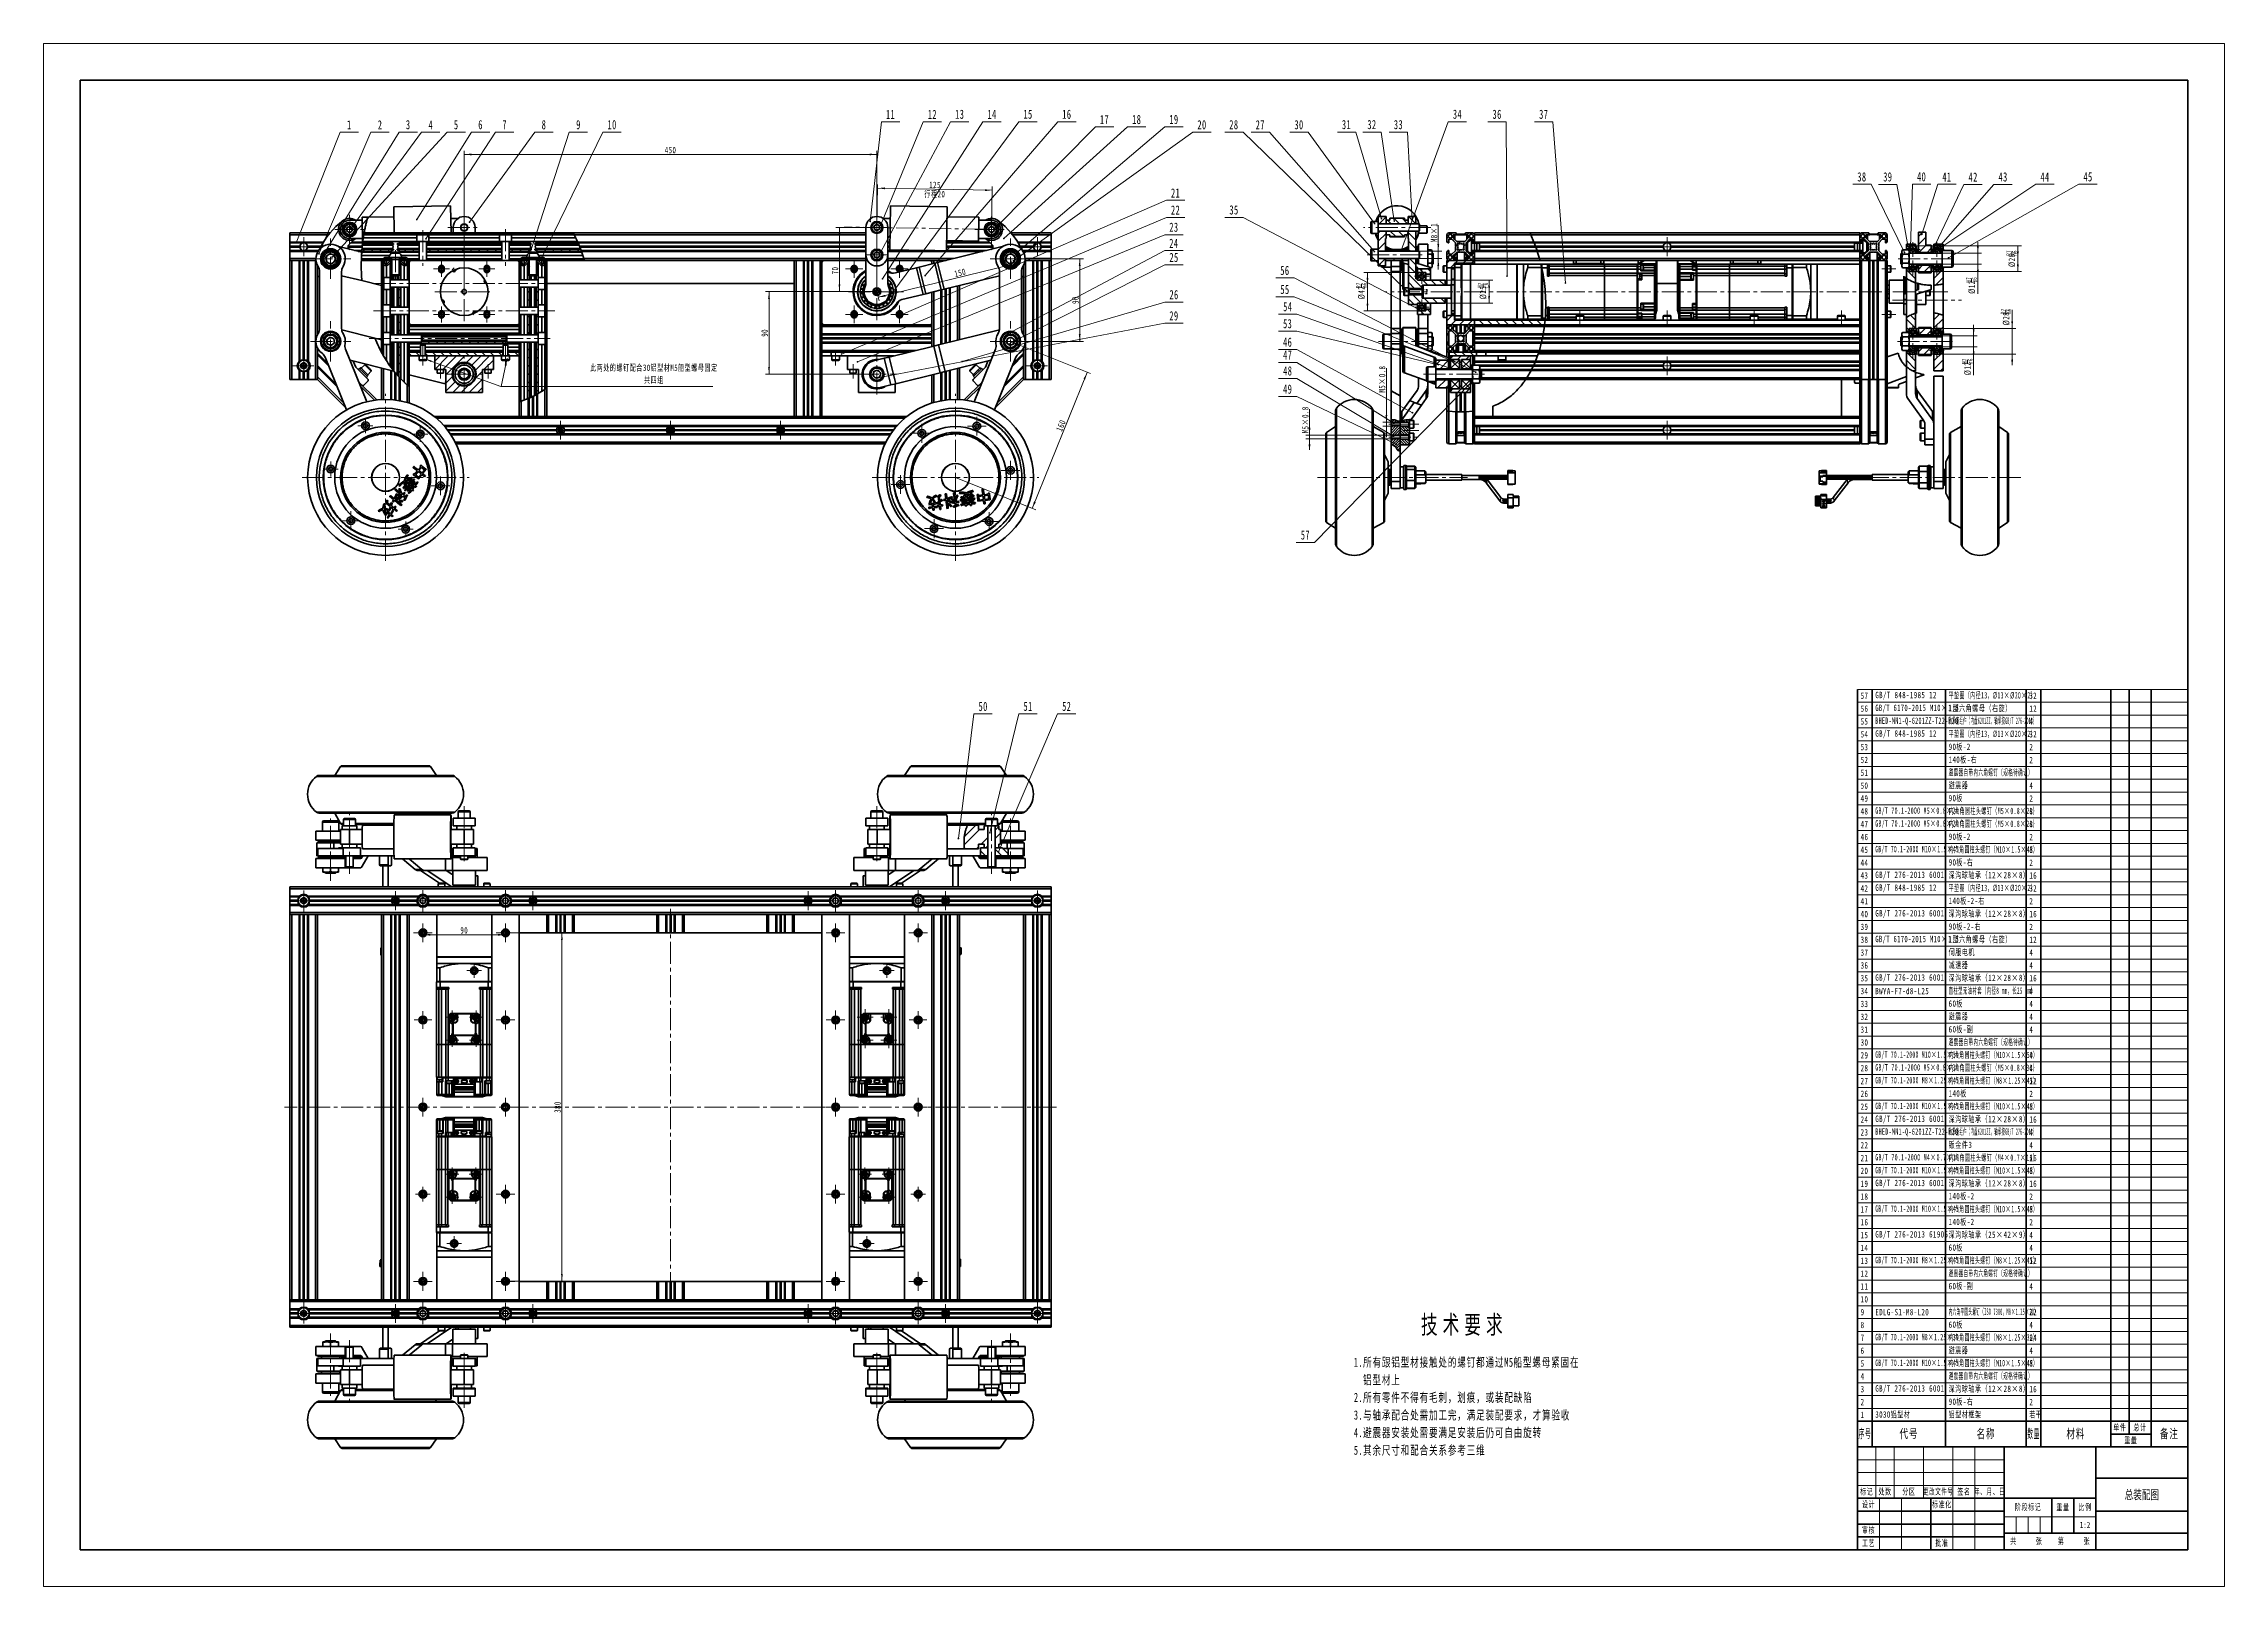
# Model space of a CAD drawing. Header units: millimetres. Extents: x -594 to 594, y -420 to 420.
import ezdxf
from ezdxf.enums import TextEntityAlignment as Align

# ---------------------------------------------------------------- set-up
doc = ezdxf.new("R2010")
doc.units = ezdxf.units.MM
doc.linetypes.add('点画线', pattern=[18, 12, -2, 2, -2])
doc.linetypes.add('虚线', pattern=[2, 1, -1])
doc.layers.get('0').update_dxf_attribs({"lineweight": 35})
for name, color, linetype, lineweight in [('中心线层', 1, '点画线', 18), ('几何体', 7, 'Continuous', 35), ('剖面线层', 4, 'Continuous', 18), ('尺寸线层', 3, 'Continuous', 18), ('粗实线层', 7, 'Continuous', 35), ('细实线层', 7, 'Continuous', 18), ('虚线层', 6, '虚线', 18)]:
    doc.layers.add(name, color=color, linetype=linetype, lineweight=lineweight)
doc.styles.add('TitleStyle', font='', dxfattribs={"width": 0.667})
doc.styles.add('标准', font='', dxfattribs={"width": 0.667})
doc.styles.get('TitleStyle').set_extended_font_data('仿宋_gb2312')
doc.styles.get('标准').set_extended_font_data('仿宋_gb2312')
doc.dimstyles.new('GB_尺寸', dxfattribs={"dimtxt": 3.5, "dimasz": 4, "dimexe": 2, "dimexo": 0, "dimtad": 1, "dimdsep": 46, "dimtxsty": '标准', "dimblk": '_CAXARROW', "dimcen": 0, "dimdle": 6, "dimazin": 2, "dimtfac": 0.707107, "dimtdec": 3, "dimtmove": 2, "dimatfit": 3, "dimfxl": 0, "dimfrac": 2, "dimtolj": 1, "dimtzin": 0, "dimarcsym": 0})
pattern_1 = [(135, (0, 0), (-2.245064, -2.245064), [])]
pattern_2 = [(45, (0, 0), (-0.6735192, 0.6735192), [])]
pattern_3 = [(135, (0, 0), (-0.6735192, -0.6735192), [])]

msp = doc.modelspace()

# ---------------------------------------------------------------- blocks, each defined once
blk = doc.blocks.new('$CAXA_FRAME_13B17AC1$')
at = {"layer": '粗实线层'}
for p, q in [((-574.5, 400.5), (-574.5, -400.5)), ((574.5, 400.5), (-574.5, 400.5)), ((574.5, -400.5), (574.5, 400.5)), ((-574.5, -400.5), (574.5, -400.5))]:
    blk.add_line(p, q, dxfattribs=at)
at = {"layer": '细实线层'}
for p, q in [((594.5, 420.5), (-594.5, 420.5)), ((-594.5, 420.5), (-594.5, -420.5)), ((594.5, -420.5), (594.5, 420.5)), ((-594.5, -420.5), (594.5, -420.5))]:
    blk.add_line(p, q, dxfattribs=at)
blk = doc.blocks.new('$CAXA_TITLE_151E506F$')
at = {"layer": '粗实线层'}
for p, q in [((0, 56), (-180, 56)), ((-180, 56), (-180, 0)), ((-100, 56), (-100, 0)), ((-50, 56), (-50, 0)), ((0, 0), (0, 56)), ((0, 39), (-50, 39)), ((-50, 28), (-180, 28)), ((-140, 28), (-140, 0)), ((-74, 28), (-74, 9)), ((-62, 28), (-62, 9)), ((-100, 21), (-180, 21)), ((-100, 14), (-180, 14)), ((0, 21), (-50, 21)), ((-100, 7), (-180, 7)), ((0, 0), (-180, 0)), ((0, 9), (-100, 9))]:
    blk.add_line(p, q, dxfattribs=at)
at = {"layer": '细实线层'}
for p, q in [((-100, 49), (-180, 49)), ((-170, 56), (-170, 28)), ((-160, 56), (-160, 28)), ((-144, 56), (-144, 28)), ((-128, 56), (-128, 0)), ((-116, 56), (-116, 0)), ((-100, 42), (-180, 42)), ((-100, 35), (-180, 35)), ((-168, 28), (-168, 0)), ((-156, 28), (-156, 0)), ((-50, 18), (-100, 18)), ((-93.5, 18), (-93.5, 9)), ((-87, 18), (-87, 9)), ((-80.5, 18), (-80.5, 9))]:
    blk.add_line(p, q, dxfattribs=at)
at = {"layer": '尺寸线层', "char_height": 3.5, "attachment_point": 5, "line_spacing_factor": 1.876562, "style": '标准'}
for s, insert, width in [('\\T1.1;标记', (-175, 31.5), 18), ('\\T1.1;设计', (-174, 24.5), 22), ('\\T1.1;处数', (-165, 31.5), 18), ('\\T1.1;分区', (-152, 31.5), 30), ('\\T1.1;{\\W0.618357;更改文件号}', (-136, 31.5), 30), ('\\T1.1;标准化', (-134, 24.5), 22), ('\\T1.1;签名', (-122, 31.5), 22), ('\\T1.1;{\\W0.634692;年、月、日}', (-108, 31.5), 30), ('\\T1.1;阶段标记', (-87, 23), 50), ('\\T1.1;重量', (-68, 23), 22), ('\\T1.1;比例', (-56, 23), 22), ('\\T1.1;审核', (-174, 10.5), 22), ('\\T1.1;工艺', (-174, 3.5), 22), ('\\T1.1;批准', (-134, 3.5), 22), ('\\T1.1;共', (-95, 4.5), 8), ('\\T1.1;张', (-81, 4.5), 8), ('\\T1.1;第', (-69, 4.5), 8), ('\\T1.1;张', (-55, 4.5), 8)]:
    blk.add_mtext(s, dxfattribs=dict(at, insert=insert, width=width))
at = {"layer": '尺寸线层', "style": '标准'}
for tag, height, width, p in [('标记C', 3.54, 0.667, (-175, 52.5)), ('标记B', 3.54, 0.667, (-175, 45.5)), ('处数C', 3.54, 0.667, (-165, 52.5)), ('处数B', 3.54, 0.667, (-165, 45.5)), ('分区C', 3.54, 0.667, (-152, 52.5)), ('分区B', 3.54, 0.667, (-152, 45.5)), ('更改文件号C', 3.54, 0.512156, (-136, 52.5)), ('更改文件号B', 3.54, 0.512156, (-136, 45.5)), ('更改签名C', 3.54, 0.459969, (-122, 52.5)), ('更改签名B', 3.54, 0.459969, (-122, 45.5)), ('更改日期C', 3.54, 0.62723, (-108, 52.5)), ('更改日期B', 3.54, 0.62723, (-108, 45.5)), ('单位名称', 5.05, 0.667, (-25, 47.5)), ('标记A', 3.54, 0.667, (-175, 38.5)), ('处数A', 3.54, 0.667, (-165, 38.5)), ('分区A', 3.54, 0.667, (-152, 38.5)), ('更改文件号A', 3.54, 0.512156, (-136, 38.5)), ('更改签名A', 3.54, 0.459969, (-122, 38.5)), ('更改日期A', 3.54, 0.62723, (-108, 38.5)), ('材料名称', 5.05, 0.667, (-75, 42)), ('设计', 3.54, 0.667, (-162, 24.5)), ('设计日期', 3.54, 0.667, (-148, 24.5)), ('标准化', 3.54, 0.667, (-122, 24.5)), ('标准化日期', 3.54, 0.569556, (-108, 24.5)), ('图纸名称', 5.05, 0.667, (-25, 30)), ('审核', 3.54, 0.667, (-162, 10.5)), ('审核日期', 3.54, 0.667, (-148, 10.5)), ('阶段标记S', 3.54, 0.229984, (-96.7, 13.5)), ('阶段标记A', 3.54, 0.229984, (-90.2, 13.5)), ('阶段标记B', 3.54, 0.229984, (-83.7, 13.5)), ('阶段标记C', 3.54, 0.229984, (-77.2, 13.5)), ('重量', 3.54, 0.667, (-68, 13.5)), ('图纸比例', 3.54, 0.524733, (-56, 13.5)), ('图纸编号', 5.05, 0.667, (-25, 15)), ('工艺', 3.54, 0.667, (-162, 3.5)), ('工艺日期', 3.54, 0.667, (-148, 3.5)), ('批准', 3.54, 0.667, (-122, 3.5)), ('批准日期', 3.54, 0.667, (-108, 3.5)), ('页数', 3.54, 0.667, (-88, 4.5)), ('页码', 3.54, 0.667, (-62, 4.5)), ('投影符号', 3.54, 0.667, (-25, 4.5))]:
    blk.add_attdef(tag, text='', height=height, dxfattribs=dict(at, width=width)).set_placement(p, align=Align.MIDDLE_CENTER)
blk = doc.blocks.new('*X4')
at = {"layer": '尺寸线层', "color": 0, "lineweight": -2, "line_spacing_factor": 1.15057}
for s, insert, char_height, width, attachment_point, style in [('\\T1.3;技术要求', (60.2, 0), 10, 248.913, 2, 'TitleStyle'), ('\\T1.1;\\pxi-1,l1;1.所有跟铝型材接触处的螺钉都通过M5船型螺母紧固在铝型材上\\P2.所有零件不得有毛刺，划痕，或装配缺陷\\P3.与轴承配合处需加工完，满足装配要求，才算验收\\P4.避震器安装处需要满足安装后仍可自由旋转\\P5.其余尺寸和配合关系参考三维\\P', (0, -23), 5, 124.456, 1, '标准')]:
    blk.add_mtext(s, dxfattribs=dict(at, insert=insert, char_height=char_height, width=width, attachment_point=attachment_point, style=style))
blk = doc.blocks.new('*X5')
at = {"layer": '尺寸线层', "linetype": 'Continuous'}
for points in [[(95.7, 207.1), (95.2, 211.1), (96.2, 211.1)], [(95.7, 205), (95.2, 201), (96.2, 201)]]:
    blk.add_hatch(color=0, dxfattribs=at).paths.add_polyline_path(points, flags=0)
at = {"layer": '尺寸线层', "color": 0, "linetype": 'Continuous'}
for p, q in [((95.7, 199), (95.7, 221.3)), ((140.2, 207.1), (93.7, 207.1)), ((140.2, 205), (93.7, 205))]:
    blk.add_line(p, q, dxfattribs=at)
at = {"layer": '尺寸线层', "color": 0, "insert": (93.4, 215.4), "char_height": 3.5, "width": 23.597, "attachment_point": 5, "rotation": 90, "line_spacing_factor": 1.15057, "style": '标准'}
blk.add_mtext('\\T1.1;M5×0.8', dxfattribs=at)
blk = doc.blocks.new('_CAXARROW')
blk.add_hatch(color=0).paths.add_polyline_path([(0, 0), (-1, 0.125), (-1, -0.125)], flags=0)
blk = doc.blocks.new('*X7')
at = {"layer": '尺寸线层', "color": 0}
blk.add_line((124, 287.3), (124, 289.5), dxfattribs=at)
at = {"layer": '尺寸线层', "color": 0, "char_height": 3.5, "attachment_point": 1, "rotation": 90, "line_spacing_factor": 1.15057, "style": '标准'}
for s, insert, width in [('\\T1.1;{\\H0.707107x;R7}', (121.1, 287.3), 8.837), ('\\T1.1;%%C42', (122.2, 281.1), 33.691), ('\\T1.1;{\\H0.707107x;h6}', (124.3, 287.3), 8.837)]:
    blk.add_mtext(s, dxfattribs=dict(at, insert=insert, width=width))
blk = doc.blocks.new('*X6')
at = {"layer": '尺寸线层', "linetype": 'Continuous'}
for points in [[(127.3, 295.8), (126.8, 291.8), (127.8, 291.8)], [(127.3, 274.8), (126.8, 278.8), (127.8, 278.8)]]:
    blk.add_hatch(color=0, dxfattribs=at).paths.add_polyline_path(points, flags=0)
at = {"layer": '尺寸线层', "color": 0, "linetype": 'Continuous'}
for p, q in [((156.9, 295.8), (125.3, 295.8)), ((127.3, 274.8), (127.3, 295.8)), ((156.9, 274.8), (125.3, 274.8))]:
    blk.add_line(p, q, dxfattribs=at)
at = {"layer": '尺寸线层', "color": 0}
blk.add_blockref('*X7', (0, 0), dxfattribs=at)
blk = doc.blocks.new('*X9')
at = {"layer": '尺寸线层', "color": 0}
blk.add_line((190.3, 287.3), (190.3, 289.5), dxfattribs=at)
at = {"layer": '尺寸线层', "color": 0, "char_height": 3.5, "attachment_point": 1, "rotation": 90, "line_spacing_factor": 1.15057, "style": '标准'}
for s, insert, width in [('\\T1.1;{\\H0.707107x;H7}', (187.4, 287.3), 8.766), ('\\T1.1;%%C25', (188.5, 281.1), 33.62), ('\\T1.1;{\\H0.707107x;r6}', (190.6, 287.3), 8.766)]:
    blk.add_mtext(s, dxfattribs=dict(at, insert=insert, width=width))
blk = doc.blocks.new('*X8')
at = {"layer": '尺寸线层', "linetype": 'Continuous'}
for points in [[(193.6, 291.5), (194.1, 287.5), (193.1, 287.5)], [(193.6, 279), (194.1, 283), (193.1, 283)]]:
    blk.add_hatch(color=0, dxfattribs=at).paths.add_polyline_path(points, flags=0)
at = {"layer": '尺寸线层', "color": 0, "linetype": 'Continuous'}
for p, q in [((156.9, 291.5), (195.6, 291.5)), ((193.6, 291.5), (193.6, 279)), ((156.9, 279), (195.6, 279))]:
    blk.add_line(p, q, dxfattribs=at)
at = {"layer": '尺寸线层', "color": 0}
blk.add_blockref('*X9', (0, 0), dxfattribs=at)
blk = doc.blocks.new('*X11')
at = {"layer": '尺寸线层', "color": 0}
blk.add_line((478.6, 304.9), (478.6, 307.2), dxfattribs=at)
at = {"layer": '尺寸线层', "color": 0, "char_height": 3.5, "attachment_point": 1, "rotation": 90, "line_spacing_factor": 1.15057, "style": '标准'}
for s, insert, width in [('\\T1.1;{\\H0.707107x;R7}', (475.7, 304.9), 8.837), ('\\T1.1;%%C28', (476.8, 298.7), 33.691), ('\\T1.1;{\\H0.707107x;h6}', (478.8, 304.9), 8.837)]:
    blk.add_mtext(s, dxfattribs=dict(at, insert=insert, width=width))
blk = doc.blocks.new('*X10')
at = {"layer": '尺寸线层', "linetype": 'Continuous'}
for points in [[(481.9, 310.2), (481.4, 306.2), (482.4, 306.2)], [(481.9, 296.2), (481.4, 300.2), (482.4, 300.2)]]:
    blk.add_hatch(color=0, dxfattribs=at).paths.add_polyline_path(points, flags=0)
at = {"layer": '尺寸线层', "color": 0, "linetype": 'Continuous'}
for p, q in [((426.2, 310.2), (483.9, 310.2)), ((481.9, 296.2), (481.9, 310.2)), ((426.5, 296.2), (483.9, 296.2))]:
    blk.add_line(p, q, dxfattribs=at)
at = {"layer": '尺寸线层', "color": 0}
blk.add_blockref('*X11', (0, 0), dxfattribs=at)
blk = doc.blocks.new('*X13')
at = {"layer": '尺寸线层', "color": 0}
blk.add_line((456.7, 290.3), (456.7, 292.5), dxfattribs=at)
at = {"layer": '尺寸线层', "color": 0, "char_height": 3.5, "attachment_point": 1, "rotation": 90, "line_spacing_factor": 1.15057, "style": '标准'}
for s, insert, width in [('\\T1.1;{\\H0.707107x;H7}', (453.8, 290.3), 8.766), ('\\T1.1;%%C12', (455, 284.1), 33.62), ('\\T1.1;{\\H0.707107x;p6}', (457, 290.3), 8.766)]:
    blk.add_mtext(s, dxfattribs=dict(at, insert=insert, width=width))
blk = doc.blocks.new('*X12')
at = {"layer": '尺寸线层', "linetype": 'Continuous'}
for points in [[(460.1, 306.2), (459.6, 310.2), (460.6, 310.2)], [(460.1, 300.2), (459.6, 296.2), (460.6, 296.2)]]:
    blk.add_hatch(color=0, dxfattribs=at).paths.add_polyline_path(points, flags=0)
at = {"layer": '尺寸线层', "color": 0, "linetype": 'Continuous'}
for p, q in [((460.1, 284.1), (460.1, 312.2)), ((424.7, 306.2), (462.1, 306.2)), ((424.7, 300.2), (462.1, 300.2))]:
    blk.add_line(p, q, dxfattribs=at)
at = {"layer": '尺寸线层', "color": 0}
blk.add_blockref('*X13', (0, 0), dxfattribs=at)
blk = doc.blocks.new('*X15')
at = {"layer": '尺寸线层', "color": 0}
blk.add_line((475.4, 273.1), (475.4, 275.3), dxfattribs=at)
at = {"layer": '尺寸线层', "color": 0, "char_height": 3.5, "attachment_point": 1, "rotation": 90, "line_spacing_factor": 1.15057, "style": '标准'}
for s, insert, width in [('\\T1.1;{\\H0.707107x;R7}', (472.6, 273.1), 8.837), ('\\T1.1;{\\H0.707107x;h6}', (475.7, 273.1), 8.837), ('\\T1.1;%%C28', (473.7, 266.9), 33.691)]:
    blk.add_mtext(s, dxfattribs=dict(at, insert=insert, width=width))
blk = doc.blocks.new('*X14')
at = {"layer": '尺寸线层', "linetype": 'Continuous'}
for points in [[(478.8, 265.2), (478.3, 269.2), (479.3, 269.2)], [(478.8, 251.2), (478.3, 247.2), (479.3, 247.2)]]:
    blk.add_hatch(color=0, dxfattribs=at).paths.add_polyline_path(points, flags=0)
at = {"layer": '尺寸线层', "color": 0, "linetype": 'Continuous'}
for p, q in [((478.8, 245.2), (478.8, 275.3)), ((424.7, 265.2), (480.8, 265.2)), ((424.7, 251.2), (480.8, 251.2))]:
    blk.add_line(p, q, dxfattribs=at)
at = {"layer": '尺寸线层', "color": 0}
blk.add_blockref('*X15', (0, 0), dxfattribs=at)
blk = doc.blocks.new('*X17')
at = {"layer": '尺寸线层', "color": 0}
blk.add_line((454.4, 245.9), (454.4, 248.1), dxfattribs=at)
at = {"layer": '尺寸线层', "color": 0, "char_height": 3.5, "attachment_point": 1, "rotation": 90, "line_spacing_factor": 1.15057, "style": '标准'}
for s, insert, width in [('\\T1.1;{\\H0.707107x;H7}', (451.5, 245.9), 8.766), ('\\T1.1;%%C12', (452.7, 239.7), 33.62), ('\\T1.1;{\\H0.707107x;r6}', (454.7, 246), 8.766)]:
    blk.add_mtext(s, dxfattribs=dict(at, insert=insert, width=width))
blk = doc.blocks.new('*X16')
at = {"layer": '尺寸线层', "linetype": 'Continuous'}
for points in [[(457.8, 261.2), (457.3, 265.2), (458.3, 265.2)], [(457.8, 255.2), (457.3, 251.2), (458.3, 251.2)]]:
    blk.add_hatch(color=0, dxfattribs=at).paths.add_polyline_path(points, flags=0)
at = {"layer": '尺寸线层', "color": 0, "linetype": 'Continuous'}
for p, q in [((457.8, 239.7), (457.8, 267.2)), ((424.7, 261.2), (459.8, 261.2)), ((424.7, 255.2), (459.8, 255.2))]:
    blk.add_line(p, q, dxfattribs=at)
at = {"layer": '尺寸线层', "color": 0}
blk.add_blockref('*X17', (0, 0), dxfattribs=at)
blk = doc.blocks.new('*X18')
at = {"layer": '尺寸线层', "linetype": 'Continuous'}
for points in [[(-365.2, 360.1), (-361.2, 360.6), (-361.2, 359.6)], [(-140.2, 360.1), (-144.2, 360.6), (-144.2, 359.6)]]:
    blk.add_hatch(color=0, dxfattribs=at).paths.add_polyline_path(points, flags=0)
at = {"layer": '尺寸线层', "color": 0, "linetype": 'Continuous'}
for p, q in [((-365.2, 285.3), (-365.2, 362.1)), ((-365.2, 360.1), (-140.2, 360.1)), ((-140.2, 285.3), (-140.2, 362.1))]:
    blk.add_line(p, q, dxfattribs=at)
at = {"layer": '尺寸线层', "color": 0, "insert": (-252.7, 362.4), "char_height": 3.5, "width": 9.479, "attachment_point": 5, "line_spacing_factor": 1.15057, "style": '标准'}
blk.add_mtext('\\T1.1;450', dxfattribs=at)
blk = doc.blocks.new('*X19')
at = {"layer": '尺寸线层', "linetype": 'Continuous'}
for points in [[(-66.6, 300.1), (-70.6, 299.6), (-70.4, 298.6)], [(-139.4, 282.2), (-135.7, 283.6), (-135.4, 282.6)]]:
    blk.add_hatch(color=0, dxfattribs=at).paths.add_polyline_path(points, flags=0)
at = {"layer": '尺寸线层', "color": 0, "linetype": 'Continuous'}
for p, q in [((-139.4, 282.2), (-66.6, 300.1)), ((-67.4, 303.2), (-66.1, 298.1)), ((-140.2, 285.3), (-138.9, 280.2))]:
    blk.add_line(p, q, dxfattribs=at)
at = {"layer": '尺寸线层', "color": 0, "insert": (-94.8, 295.6), "char_height": 3.5, "width": 9.303, "attachment_point": 5, "rotation": 13.8242, "line_spacing_factor": 1.15057, "style": '标准'}
blk.add_mtext('\\T1.1;150', dxfattribs=at)
blk = doc.blocks.new('*X20')
at = {"layer": '尺寸线层', "linetype": 'Continuous'}
for points in [[(-29.6, 303.2), (-30.1, 299.2), (-29.1, 299.2)], [(-29.6, 258.2), (-30.1, 262.2), (-29.1, 262.2)]]:
    blk.add_hatch(color=0, dxfattribs=at).paths.add_polyline_path(points, flags=0)
at = {"layer": '尺寸线层', "color": 0, "linetype": 'Continuous'}
for p, q in [((-67.4, 303.2), (-27.6, 303.2)), ((-29.6, 258.2), (-29.6, 303.2)), ((-67.4, 258.2), (-27.6, 258.2))]:
    blk.add_line(p, q, dxfattribs=at)
at = {"layer": '尺寸线层', "color": 0, "insert": (-31.9, 280.7), "char_height": 3.5, "width": 7, "attachment_point": 5, "rotation": 90, "line_spacing_factor": 1.15057, "style": '标准'}
blk.add_mtext('\\T1.1;90', dxfattribs=at)
blk = doc.blocks.new('*X21')
at = {"layer": '尺寸线层', "linetype": 'Continuous'}
for points in [[(-25.5, 241.3), (-27.5, 237.8), (-26.6, 237.4)], [(-55.5, 167.1), (-54.5, 171), (-53.5, 170.6)]]:
    blk.add_hatch(color=0, dxfattribs=at).paths.add_polyline_path(points, flags=0)
at = {"layer": '尺寸线层', "color": 0, "linetype": 'Continuous'}
for p, q in [((-67.4, 258.2), (-23.7, 240.6)), ((-55.5, 167.1), (-25.5, 241.3)), ((-97.3, 184), (-53.6, 166.4))]:
    blk.add_line(p, q, dxfattribs=at)
at = {"layer": '尺寸线层', "color": 0, "insert": (-39.8, 212.3), "char_height": 3.5, "width": 9.303, "attachment_point": 5, "rotation": 68, "line_spacing_factor": 1.15057, "style": '标准'}
blk.add_mtext('\\T1.1;160', dxfattribs=at)
blk = doc.blocks.new('*X22')
at = {"layer": '尺寸线层', "linetype": 'Continuous'}
for points in [[(-160.6, 320.3), (-161.1, 316.3), (-160.1, 316.3)], [(-160.6, 285.3), (-161.1, 289.3), (-160.1, 289.3)]]:
    blk.add_hatch(color=0, dxfattribs=at).paths.add_polyline_path(points, flags=0)
at = {"layer": '尺寸线层', "color": 0, "linetype": 'Continuous'}
for p, q in [((-140.2, 320.3), (-162.6, 320.3)), ((-160.6, 285.3), (-160.6, 320.3)), ((-140.2, 285.3), (-162.6, 285.3))]:
    blk.add_line(p, q, dxfattribs=at)
at = {"layer": '尺寸线层', "color": 0, "insert": (-163, 296.8), "char_height": 3.5, "width": 7, "attachment_point": 5, "rotation": 90, "line_spacing_factor": 1.15057, "style": '标准'}
blk.add_mtext('\\T1.1;70', dxfattribs=at)
blk = doc.blocks.new('*X23')
at = {"layer": '尺寸线层', "linetype": 'Continuous'}
for points in [[(-387.7, -65.3), (-383.7, -64.8), (-383.7, -65.8)], [(-342.7, -65.3), (-346.7, -64.8), (-346.7, -65.8)]]:
    blk.add_hatch(color=0, dxfattribs=at).paths.add_polyline_path(points, flags=0)
at = {"layer": '尺寸线层', "color": 0, "linetype": 'Continuous'}
for p, q in [((-387.7, -64.2), (-387.7, -67.3)), ((-387.7, -65.3), (-342.7, -65.3)), ((-342.7, -64.2), (-342.7, -67.3))]:
    blk.add_line(p, q, dxfattribs=at)
at = {"layer": '尺寸线层', "color": 0, "insert": (-365.2, -62.9), "char_height": 3.5, "width": 7, "attachment_point": 5, "line_spacing_factor": 1.15057, "style": '标准'}
blk.add_mtext('\\T1.1;90', dxfattribs=at)
blk = doc.blocks.new('*X24')
at = {"layer": '尺寸线层', "linetype": 'Continuous'}
for points in [[(-311.9, -64.2), (-311.4, -68.2), (-312.4, -68.2)], [(-311.9, -254.2), (-311.4, -250.2), (-312.4, -250.2)]]:
    blk.add_hatch(color=0, dxfattribs=at).paths.add_polyline_path(points, flags=0)
at = {"layer": '尺寸线层', "color": 0, "linetype": 'Continuous'}
for p, q in [((-342.7, -64.2), (-309.9, -64.2)), ((-311.9, -64.2), (-311.9, -254.2)), ((-342.7, -254.2), (-309.9, -254.2))]:
    blk.add_line(p, q, dxfattribs=at)
at = {"layer": '尺寸线层', "color": 0, "insert": (-314.3, -159.2), "char_height": 3.5, "width": 9.202, "attachment_point": 5, "rotation": 90, "line_spacing_factor": 1.15057, "style": '标准'}
blk.add_mtext('\\T1.1;380', dxfattribs=at)
blk = doc.blocks.new('*X25')
at = {"layer": '尺寸线层', "linetype": 'Continuous'}
for points in [[(-139.8, 341.7), (-135.8, 342.1), (-135.8, 341.1)], [(-77.3, 340.6), (-81.3, 341.1), (-81.3, 340.1)]]:
    blk.add_hatch(color=0, dxfattribs=at).paths.add_polyline_path(points, flags=0)
at = {"layer": '尺寸线层', "color": 0, "linetype": 'Continuous'}
for p, q in [((-140.2, 320.3), (-139.8, 343.7)), ((-139.8, 341.7), (-77.3, 340.6)), ((-77.7, 319.2), (-77.3, 342.6))]:
    blk.add_line(p, q, dxfattribs=at)
at = {"layer": '尺寸线层', "color": 0, "char_height": 3.5, "attachment_point": 5, "rotation": 359.0045, "line_spacing_factor": 1.15057, "style": '标准'}
for s, insert, width in [('\\T1.1;125', (-108.5, 343.5), 9.076), ('\\T1.1;行程20', (-108.6, 338.3), 19.721)]:
    blk.add_mtext(s, dxfattribs=dict(at, insert=insert, width=width))
blk = doc.blocks.new('*X26')
at = {"layer": '尺寸线层', "linetype": 'Continuous'}
blk.add_hatch(color=0, dxfattribs=at).paths.add_polyline_path([(-125.1, 15.1), (-121.2, 14.2), (-121.5, 13.3)], flags=0)
at = {"layer": '尺寸线层', "color": 0, "linetype": 'Continuous'}
blk.add_line((-125.1, 15.1), (-83.4, 0), dxfattribs=at)
at = {"layer": '尺寸线层', "color": 0}
blk.add_line((-83.4, 0), (32.1, 0), dxfattribs=at)
at = {"layer": '尺寸线层', "color": 0, "insert": (0, 6.7), "char_height": 3.5, "width": 128.208, "attachment_point": 5, "line_spacing_factor": 1.15057, "style": '标准'}
blk.add_mtext('\\T1.1;此两处的螺钉配合30铝型材M5船型螺母固定\\P共四组', dxfattribs=at)
blk = doc.blocks.new('*X27')
at = {"layer": '尺寸线层', "linetype": 'Continuous'}
blk.add_hatch(color=0, dxfattribs=at).paths.add_polyline_path([(-3.6, 15.4), (-3.9, 11.4), (-4.9, 11.6)], flags=0)
at = {"layer": '尺寸线层', "color": 0, "linetype": 'Continuous'}
blk.add_line((-3.6, 15.4), (-6.9, 0), dxfattribs=at)
at = {"layer": '尺寸线层', "color": 0}
blk.add_line((-6.9, 0), (0, 0), dxfattribs=at)
blk = doc.blocks.new('*X28')
at = {"layer": '尺寸线层', "linetype": 'Continuous'}
for points in [[(165.9, 307.3), (165.4, 311.3), (166.4, 311.3)], [(165.9, 303.3), (165.4, 299.3), (166.4, 299.3)]]:
    blk.add_hatch(color=0, dxfattribs=at).paths.add_polyline_path(points, flags=0)
at = {"layer": '尺寸线层', "color": 0, "linetype": 'Continuous'}
for p, q in [((165.9, 297.3), (165.9, 321.6)), ((153.7, 307.3), (167.9, 307.3)), ((153.7, 303.3), (167.9, 303.3))]:
    blk.add_line(p, q, dxfattribs=at)
at = {"layer": '尺寸线层', "color": 0, "insert": (163.6, 317.5), "char_height": 3.5, "width": 16.339, "attachment_point": 5, "rotation": 90, "line_spacing_factor": 1.15057, "style": '标准'}
blk.add_mtext('\\T1.1;M8×1', dxfattribs=at)
blk = doc.blocks.new('*X29')
at = {"layer": '尺寸线层', "linetype": 'Continuous'}
for points in [[(137.6, 214.1), (137.1, 218.1), (138.1, 218.1)], [(137.6, 211.9), (137.1, 207.9), (138.1, 207.9)]]:
    blk.add_hatch(color=0, dxfattribs=at).paths.add_polyline_path(points, flags=0)
at = {"layer": '尺寸线层', "color": 0, "linetype": 'Continuous'}
for p, q in [((137.6, 205.9), (137.6, 243.5)), ((140.2, 214.1), (135.6, 214.1)), ((140.2, 211.9), (135.6, 211.9))]:
    blk.add_line(p, q, dxfattribs=at)
at = {"layer": '尺寸线层', "color": 0, "insert": (135.3, 237.6), "char_height": 3.5, "width": 23.597, "attachment_point": 5, "rotation": 90, "line_spacing_factor": 1.15057, "style": '标准'}
blk.add_mtext('\\T1.1;M5×0.8', dxfattribs=at)
blk = doc.blocks.new('*X30')
at = {"layer": '尺寸线层', "linetype": 'Continuous'}
for points in [[(-199, 285.3), (-199.5, 281.3), (-198.5, 281.3)], [(-199, 240.3), (-199.5, 244.3), (-198.5, 244.3)]]:
    blk.add_hatch(color=0, dxfattribs=at).paths.add_polyline_path(points, flags=0)
at = {"layer": '尺寸线层', "color": 0, "linetype": 'Continuous'}
for p, q in [((-140.2, 285.3), (-201, 285.3)), ((-199, 240.3), (-199, 285.3)), ((-140.2, 240.3), (-201, 240.3))]:
    blk.add_line(p, q, dxfattribs=at)
at = {"layer": '尺寸线层', "color": 0, "insert": (-201.4, 262.8), "char_height": 3.5, "width": 7, "attachment_point": 5, "rotation": 90, "line_spacing_factor": 1.15057, "style": '标准'}
blk.add_mtext('\\T1.1;90', dxfattribs=at)
blk = doc.blocks.new('$CAXA_BOMTABLE_86AFA1F5$')
at = {"layer": '细实线层', "color": 0, "linetype": 'Continuous', "lineweight": 18}
for p, q in [((-180, 413), (0, 413)), ((-180, 406), (0, 406)), ((-180, 406), (0, 406)), ((-180, 399), (0, 399)), ((-180, 399), (0, 399)), ((-180, 392), (0, 392)), ((-180, 392), (0, 392)), ((-180, 385), (0, 385)), ((-180, 385), (0, 385)), ((-180, 378), (0, 378)), ((-180, 378), (0, 378)), ((-180, 371), (0, 371)), ((-180, 371), (0, 371)), ((-180, 364), (0, 364)), ((-180, 364), (0, 364)), ((-180, 357), (0, 357)), ((-180, 357), (0, 357)), ((-180, 350), (0, 350)), ((-180, 350), (0, 350)), ((-180, 343), (0, 343)), ((-180, 343), (0, 343)), ((-180, 336), (0, 336)), ((-180, 336), (0, 336)), ((-180, 329), (0, 329)), ((-180, 329), (0, 329)), ((-180, 322), (0, 322)), ((-180, 322), (0, 322)), ((-180, 315), (0, 315)), ((-180, 315), (0, 315)), ((-180, 308), (0, 308)), ((-180, 308), (0, 308)), ((-180, 301), (0, 301)), ((-180, 301), (0, 301)), ((-180, 294), (0, 294)), ((-180, 294), (0, 294)), ((-180, 287), (0, 287)), ((-180, 287), (0, 287)), ((-180, 280), (0, 280)), ((-180, 280), (0, 280)), ((-180, 273), (0, 273)), ((-180, 273), (0, 273)), ((-180, 266), (0, 266)), ((-180, 266), (0, 266)), ((-180, 259), (0, 259)), ((-180, 259), (0, 259)), ((-180, 252), (0, 252)), ((-180, 252), (0, 252)), ((-180, 245), (0, 245)), ((-180, 245), (0, 245)), ((-180, 238), (0, 238)), ((-180, 238), (0, 238)), ((-180, 231), (0, 231)), ((-180, 231), (0, 231)), ((-180, 224), (0, 224)), ((-180, 224), (0, 224)), ((-180, 217), (0, 217)), ((-180, 217), (0, 217)), ((-180, 210), (0, 210)), ((-180, 210), (0, 210)), ((-180, 203), (0, 203)), ((-180, 203), (0, 203)), ((-180, 196), (0, 196)), ((-180, 196), (0, 196)), ((-180, 189), (0, 189)), ((-180, 189), (0, 189)), ((-180, 182), (0, 182)), ((-180, 182), (0, 182)), ((-180, 175), (0, 175)), ((-180, 175), (0, 175)), ((-180, 168), (0, 168)), ((-180, 168), (0, 168)), ((-180, 161), (0, 161)), ((-180, 161), (0, 161)), ((-180, 154), (0, 154)), ((-180, 154), (0, 154)), ((-180, 147), (0, 147)), ((-180, 147), (0, 147)), ((-180, 140), (0, 140)), ((-180, 140), (0, 140)), ((-180, 133), (0, 133)), ((-180, 133), (0, 133)), ((-180, 126), (0, 126)), ((-180, 126), (0, 126)), ((-180, 119), (0, 119)), ((-180, 119), (0, 119)), ((-180, 112), (0, 112)), ((-180, 112), (0, 112)), ((-180, 105), (0, 105)), ((-180, 105), (0, 105)), ((-180, 98), (0, 98)), ((-180, 98), (0, 98)), ((-180, 91), (0, 91)), ((-180, 91), (0, 91)), ((-180, 84), (0, 84)), ((-180, 84), (0, 84)), ((-180, 77), (0, 77)), ((-180, 77), (0, 77)), ((-180, 70), (0, 70)), ((-180, 70), (0, 70)), ((-180, 63), (0, 63)), ((-180, 63), (0, 63)), ((-180, 56), (0, 56)), ((-180, 56), (0, 56)), ((-180, 49), (0, 49)), ((-180, 49), (0, 49)), ((-180, 42), (0, 42)), ((-180, 42), (0, 42)), ((-180, 35), (0, 35)), ((-180, 35), (0, 35)), ((-180, 28), (0, 28)), ((-180, 28), (0, 28)), ((-180, 21), (0, 21)), ((-180, 21), (0, 21)), ((-180, 14), (0, 14))]:
    blk.add_line(p, q, dxfattribs=at)
at = {"layer": '细实线层', "color": 0, "linetype": 'Continuous', "lineweight": 35}
for p, q in [((-180, 413), (-180, 406)), ((-180, 406), (-180, 399)), ((-172, 413), (-172, 406)), ((-172, 406), (-172, 399)), ((-132, 413), (-132, 406)), ((-132, 406), (-132, 399)), ((-88, 413), (-88, 406)), ((-88, 406), (-88, 399)), ((-80, 413), (-80, 406)), ((-80, 406), (-80, 399)), ((-42, 413), (-42, 406)), ((-42, 406), (-42, 399)), ((-32, 413), (-32, 406)), ((-32, 406), (-32, 399)), ((-20, 413), (-20, 406)), ((-20, 406), (-20, 399)), ((0, 413), (0, 406)), ((0, 413), (0, 406)), ((0, 406), (0, 399)), ((0, 406), (0, 399)), ((-180, 399), (-180, 392)), ((-172, 399), (-172, 392)), ((-132, 399), (-132, 392)), ((-88, 399), (-88, 392)), ((-80, 399), (-80, 392)), ((-42, 399), (-42, 392)), ((-32, 399), (-32, 392)), ((-20, 399), (-20, 392)), ((0, 399), (0, 392)), ((0, 399), (0, 392)), ((-180, 392), (-180, 385)), ((-180, 385), (-180, 378)), ((-172, 392), (-172, 385)), ((-172, 385), (-172, 378)), ((-132, 392), (-132, 385)), ((-132, 385), (-132, 378)), ((-88, 392), (-88, 385)), ((-88, 385), (-88, 378)), ((-80, 392), (-80, 385)), ((-80, 385), (-80, 378)), ((-42, 392), (-42, 385)), ((-42, 385), (-42, 378)), ((-32, 392), (-32, 385)), ((-32, 385), (-32, 378)), ((-20, 392), (-20, 385)), ((-20, 385), (-20, 378)), ((0, 392), (0, 385)), ((0, 392), (0, 385)), ((0, 385), (0, 378)), ((0, 385), (0, 378)), ((-180, 378), (-180, 371)), ((-180, 371), (-180, 364)), ((-172, 378), (-172, 371)), ((-172, 371), (-172, 364)), ((-132, 378), (-132, 371)), ((-132, 371), (-132, 364)), ((-88, 378), (-88, 371)), ((-88, 371), (-88, 364)), ((-80, 378), (-80, 371)), ((-80, 371), (-80, 364)), ((-42, 378), (-42, 371)), ((-42, 371), (-42, 364)), ((-32, 378), (-32, 371)), ((-32, 371), (-32, 364)), ((-20, 378), (-20, 371)), ((-20, 371), (-20, 364)), ((0, 378), (0, 371)), ((0, 378), (0, 371)), ((0, 371), (0, 364)), ((0, 371), (0, 364)), ((-180, 364), (-180, 357)), ((-180, 357), (-180, 350)), ((-172, 364), (-172, 357)), ((-172, 357), (-172, 350)), ((-132, 364), (-132, 357)), ((-132, 357), (-132, 350)), ((-88, 364), (-88, 357)), ((-88, 357), (-88, 350)), ((-80, 364), (-80, 357)), ((-80, 357), (-80, 350)), ((-42, 364), (-42, 357)), ((-42, 357), (-42, 350)), ((-32, 364), (-32, 357)), ((-32, 357), (-32, 350)), ((-20, 364), (-20, 357)), ((-20, 357), (-20, 350)), ((0, 364), (0, 357)), ((0, 364), (0, 357)), ((0, 357), (0, 350)), ((0, 357), (0, 350)), ((-180, 350), (-180, 343)), ((-172, 350), (-172, 343)), ((-132, 350), (-132, 343)), ((-88, 350), (-88, 343)), ((-80, 350), (-80, 343)), ((-42, 350), (-42, 343)), ((-32, 350), (-32, 343)), ((-20, 350), (-20, 343)), ((0, 350), (0, 343)), ((0, 350), (0, 343)), ((-180, 343), (-180, 336)), ((-180, 336), (-180, 329)), ((-172, 343), (-172, 336)), ((-172, 336), (-172, 329)), ((-132, 343), (-132, 336)), ((-132, 336), (-132, 329)), ((-88, 343), (-88, 336)), ((-88, 336), (-88, 329)), ((-80, 343), (-80, 336)), ((-80, 336), (-80, 329)), ((-42, 343), (-42, 336)), ((-42, 336), (-42, 329)), ((-32, 343), (-32, 336)), ((-32, 336), (-32, 329)), ((-20, 343), (-20, 336)), ((-20, 336), (-20, 329)), ((0, 343), (0, 336)), ((0, 343), (0, 336)), ((0, 336), (0, 329)), ((0, 336), (0, 329)), ((-180, 329), (-180, 322)), ((-180, 322), (-180, 315)), ((-172, 329), (-172, 322)), ((-172, 322), (-172, 315)), ((-132, 329), (-132, 322)), ((-132, 322), (-132, 315)), ((-88, 329), (-88, 322)), ((-88, 322), (-88, 315)), ((-80, 329), (-80, 322)), ((-80, 322), (-80, 315)), ((-42, 329), (-42, 322)), ((-42, 322), (-42, 315)), ((-32, 329), (-32, 322)), ((-32, 322), (-32, 315)), ((-20, 329), (-20, 322)), ((-20, 322), (-20, 315)), ((0, 329), (0, 322)), ((0, 329), (0, 322)), ((0, 322), (0, 315)), ((0, 322), (0, 315)), ((-180, 315), (-180, 308)), ((-172, 315), (-172, 308)), ((-132, 315), (-132, 308)), ((-88, 315), (-88, 308)), ((-80, 315), (-80, 308)), ((-42, 315), (-42, 308)), ((-32, 315), (-32, 308)), ((-20, 315), (-20, 308)), ((0, 315), (0, 308)), ((0, 315), (0, 308)), ((-180, 308), (-180, 301)), ((-180, 301), (-180, 294)), ((-172, 308), (-172, 301)), ((-172, 301), (-172, 294)), ((-132, 308), (-132, 301)), ((-132, 301), (-132, 294)), ((-88, 308), (-88, 301)), ((-88, 301), (-88, 294)), ((-80, 308), (-80, 301)), ((-80, 301), (-80, 294)), ((-42, 308), (-42, 301)), ((-42, 301), (-42, 294)), ((-32, 308), (-32, 301)), ((-32, 301), (-32, 294)), ((-20, 308), (-20, 301)), ((-20, 301), (-20, 294)), ((0, 308), (0, 301)), ((0, 308), (0, 301)), ((0, 301), (0, 294)), ((0, 301), (0, 294)), ((-180, 294), (-180, 287)), ((-180, 287), (-180, 280)), ((-172, 294), (-172, 287)), ((-172, 287), (-172, 280)), ((-132, 294), (-132, 287)), ((-132, 287), (-132, 280)), ((-88, 294), (-88, 287)), ((-88, 287), (-88, 280)), ((-80, 294), (-80, 287)), ((-80, 287), (-80, 280)), ((-42, 294), (-42, 287)), ((-42, 287), (-42, 280)), ((-32, 294), (-32, 287)), ((-32, 287), (-32, 280)), ((-20, 294), (-20, 287)), ((-20, 287), (-20, 280)), ((0, 294), (0, 287)), ((0, 294), (0, 287)), ((0, 287), (0, 280)), ((0, 287), (0, 280)), ((-180, 280), (-180, 273)), ((-172, 280), (-172, 273)), ((-132, 280), (-132, 273)), ((-88, 280), (-88, 273)), ((-80, 280), (-80, 273)), ((-42, 280), (-42, 273)), ((-32, 280), (-32, 273)), ((-20, 280), (-20, 273)), ((0, 280), (0, 273)), ((0, 280), (0, 273)), ((-180, 273), (-180, 266)), ((-180, 266), (-180, 259)), ((-172, 273), (-172, 266)), ((-172, 266), (-172, 259)), ((-132, 273), (-132, 266)), ((-132, 266), (-132, 259)), ((-88, 273), (-88, 266)), ((-88, 266), (-88, 259)), ((-80, 273), (-80, 266)), ((-80, 266), (-80, 259)), ((-42, 273), (-42, 266)), ((-42, 266), (-42, 259)), ((-32, 273), (-32, 266)), ((-32, 266), (-32, 259)), ((-20, 273), (-20, 266)), ((-20, 266), (-20, 259)), ((0, 273), (0, 266)), ((0, 273), (0, 266)), ((0, 266), (0, 259)), ((0, 266), (0, 259)), ((-180, 259), (-180, 252)), ((-180, 252), (-180, 245)), ((-172, 259), (-172, 252)), ((-172, 252), (-172, 245)), ((-132, 259), (-132, 252)), ((-132, 252), (-132, 245)), ((-88, 259), (-88, 252)), ((-88, 252), (-88, 245)), ((-80, 259), (-80, 252)), ((-80, 252), (-80, 245)), ((-42, 259), (-42, 252)), ((-42, 252), (-42, 245)), ((-32, 259), (-32, 252)), ((-32, 252), (-32, 245)), ((-20, 259), (-20, 252)), ((-20, 252), (-20, 245)), ((0, 259), (0, 252)), ((0, 259), (0, 252)), ((0, 252), (0, 245)), ((0, 252), (0, 245)), ((-180, 245), (-180, 238)), ((-180, 238), (-180, 231)), ((-172, 245), (-172, 238)), ((-172, 238), (-172, 231)), ((-132, 245), (-132, 238)), ((-132, 238), (-132, 231)), ((-88, 245), (-88, 238)), ((-88, 238), (-88, 231)), ((-80, 245), (-80, 238)), ((-80, 238), (-80, 231)), ((-42, 245), (-42, 238)), ((-42, 238), (-42, 231)), ((-32, 245), (-32, 238)), ((-32, 238), (-32, 231)), ((-20, 245), (-20, 238)), ((-20, 238), (-20, 231)), ((0, 245), (0, 238)), ((0, 245), (0, 238)), ((0, 238), (0, 231)), ((0, 238), (0, 231)), ((-180, 231), (-180, 224)), ((-172, 231), (-172, 224)), ((-132, 231), (-132, 224)), ((-88, 231), (-88, 224)), ((-80, 231), (-80, 224)), ((-42, 231), (-42, 224)), ((-32, 231), (-32, 224)), ((-20, 231), (-20, 224)), ((0, 231), (0, 224)), ((0, 231), (0, 224)), ((-180, 224), (-180, 217)), ((-180, 217), (-180, 210)), ((-172, 224), (-172, 217)), ((-172, 217), (-172, 210)), ((-132, 224), (-132, 217)), ((-132, 217), (-132, 210)), ((-88, 224), (-88, 217)), ((-88, 217), (-88, 210)), ((-80, 224), (-80, 217)), ((-80, 217), (-80, 210)), ((-42, 224), (-42, 217)), ((-42, 217), (-42, 210)), ((-32, 224), (-32, 217)), ((-32, 217), (-32, 210)), ((-20, 224), (-20, 217)), ((-20, 217), (-20, 210)), ((0, 224), (0, 217)), ((0, 224), (0, 217)), ((0, 217), (0, 210)), ((0, 217), (0, 210)), ((-180, 210), (-180, 203)), ((-180, 203), (-180, 196)), ((-172, 210), (-172, 203)), ((-172, 203), (-172, 196)), ((-132, 210), (-132, 203)), ((-132, 203), (-132, 196)), ((-88, 210), (-88, 203)), ((-88, 203), (-88, 196)), ((-80, 210), (-80, 203)), ((-80, 203), (-80, 196)), ((-42, 210), (-42, 203)), ((-42, 203), (-42, 196)), ((-32, 210), (-32, 203)), ((-32, 203), (-32, 196)), ((-20, 210), (-20, 203)), ((-20, 203), (-20, 196)), ((0, 210), (0, 203)), ((0, 210), (0, 203)), ((0, 203), (0, 196)), ((0, 203), (0, 196)), ((-180, 196), (-180, 189)), ((-172, 196), (-172, 189)), ((-132, 196), (-132, 189)), ((-88, 196), (-88, 189)), ((-80, 196), (-80, 189)), ((-42, 196), (-42, 189)), ((-32, 196), (-32, 189)), ((-20, 196), (-20, 189)), ((0, 196), (0, 189)), ((0, 196), (0, 189)), ((-180, 189), (-180, 182)), ((-180, 182), (-180, 175)), ((-172, 189), (-172, 182)), ((-172, 182), (-172, 175)), ((-132, 189), (-132, 182)), ((-132, 182), (-132, 175)), ((-88, 189), (-88, 182)), ((-88, 182), (-88, 175)), ((-80, 189), (-80, 182)), ((-80, 182), (-80, 175)), ((-42, 189), (-42, 182)), ((-42, 182), (-42, 175)), ((-32, 189), (-32, 182)), ((-32, 182), (-32, 175)), ((-20, 189), (-20, 182)), ((-20, 182), (-20, 175)), ((0, 189), (0, 182)), ((0, 189), (0, 182)), ((0, 182), (0, 175)), ((0, 182), (0, 175)), ((-180, 175), (-180, 168)), ((-180, 168), (-180, 161)), ((-172, 175), (-172, 168)), ((-172, 168), (-172, 161)), ((-132, 175), (-132, 168)), ((-132, 168), (-132, 161)), ((-88, 175), (-88, 168)), ((-88, 168), (-88, 161)), ((-80, 175), (-80, 168)), ((-80, 168), (-80, 161)), ((-42, 175), (-42, 168)), ((-42, 168), (-42, 161)), ((-32, 175), (-32, 168)), ((-32, 168), (-32, 161)), ((-20, 175), (-20, 168)), ((-20, 168), (-20, 161)), ((0, 175), (0, 168)), ((0, 175), (0, 168)), ((0, 168), (0, 161)), ((0, 168), (0, 161)), ((-180, 161), (-180, 154)), ((-172, 161), (-172, 154)), ((-132, 161), (-132, 154)), ((-88, 161), (-88, 154)), ((-80, 161), (-80, 154)), ((-42, 161), (-42, 154)), ((-32, 161), (-32, 154)), ((-20, 161), (-20, 154)), ((0, 161), (0, 154)), ((0, 161), (0, 154)), ((-180, 154), (-180, 147)), ((-180, 147), (-180, 140)), ((-172, 154), (-172, 147)), ((-172, 147), (-172, 140)), ((-132, 154), (-132, 147)), ((-132, 147), (-132, 140)), ((-88, 154), (-88, 147)), ((-88, 147), (-88, 140)), ((-80, 154), (-80, 147)), ((-80, 147), (-80, 140)), ((-42, 154), (-42, 147)), ((-42, 147), (-42, 140)), ((-32, 154), (-32, 147)), ((-32, 147), (-32, 140)), ((-20, 154), (-20, 147)), ((-20, 147), (-20, 140)), ((0, 154), (0, 147)), ((0, 154), (0, 147)), ((0, 147), (0, 140)), ((0, 147), (0, 140)), ((-180, 140), (-180, 133)), ((-180, 133), (-180, 126)), ((-172, 140), (-172, 133)), ((-172, 133), (-172, 126)), ((-132, 140), (-132, 133)), ((-132, 133), (-132, 126)), ((-88, 140), (-88, 133)), ((-88, 133), (-88, 126)), ((-80, 140), (-80, 133)), ((-80, 133), (-80, 126)), ((-42, 140), (-42, 133)), ((-42, 133), (-42, 126)), ((-32, 140), (-32, 133)), ((-32, 133), (-32, 126)), ((-20, 140), (-20, 133)), ((-20, 133), (-20, 126)), ((0, 140), (0, 133)), ((0, 140), (0, 133)), ((0, 133), (0, 126)), ((0, 133), (0, 126)), ((-180, 126), (-180, 119)), ((-180, 119), (-180, 112)), ((-172, 126), (-172, 119)), ((-172, 119), (-172, 112)), ((-132, 126), (-132, 119)), ((-132, 119), (-132, 112)), ((-88, 126), (-88, 119)), ((-88, 119), (-88, 112)), ((-80, 126), (-80, 119)), ((-80, 119), (-80, 112)), ((-42, 126), (-42, 119)), ((-42, 119), (-42, 112)), ((-32, 126), (-32, 119)), ((-32, 119), (-32, 112)), ((-20, 126), (-20, 119)), ((-20, 119), (-20, 112)), ((0, 126), (0, 119)), ((0, 126), (0, 119)), ((0, 119), (0, 112)), ((0, 119), (0, 112)), ((-180, 112), (-180, 105)), ((-172, 112), (-172, 105)), ((-132, 112), (-132, 105)), ((-88, 112), (-88, 105)), ((-80, 112), (-80, 105)), ((-42, 112), (-42, 105)), ((-32, 112), (-32, 105)), ((-20, 112), (-20, 105)), ((0, 112), (0, 105)), ((0, 112), (0, 105)), ((-180, 105), (-180, 98)), ((-180, 98), (-180, 91)), ((-172, 105), (-172, 98)), ((-172, 98), (-172, 91)), ((-132, 105), (-132, 98)), ((-132, 98), (-132, 91)), ((-88, 105), (-88, 98)), ((-88, 98), (-88, 91)), ((-80, 105), (-80, 98)), ((-80, 98), (-80, 91)), ((-42, 105), (-42, 98)), ((-42, 98), (-42, 91)), ((-32, 105), (-32, 98)), ((-32, 98), (-32, 91)), ((-20, 105), (-20, 98)), ((-20, 98), (-20, 91)), ((0, 105), (0, 98)), ((0, 105), (0, 98)), ((0, 98), (0, 91)), ((0, 98), (0, 91)), ((-180, 91), (-180, 84)), ((-180, 84), (-180, 77)), ((-172, 91), (-172, 84)), ((-172, 84), (-172, 77)), ((-132, 91), (-132, 84)), ((-132, 84), (-132, 77)), ((-88, 91), (-88, 84)), ((-88, 84), (-88, 77)), ((-80, 91), (-80, 84)), ((-80, 84), (-80, 77)), ((-42, 91), (-42, 84)), ((-42, 84), (-42, 77)), ((-32, 91), (-32, 84)), ((-32, 84), (-32, 77)), ((-20, 91), (-20, 84)), ((-20, 84), (-20, 77)), ((0, 91), (0, 84)), ((0, 91), (0, 84)), ((0, 84), (0, 77)), ((0, 84), (0, 77)), ((-180, 77), (-180, 70)), ((-172, 77), (-172, 70)), ((-132, 77), (-132, 70)), ((-88, 77), (-88, 70)), ((-80, 77), (-80, 70)), ((-42, 77), (-42, 70)), ((-32, 77), (-32, 70)), ((-20, 77), (-20, 70)), ((0, 77), (0, 70)), ((0, 77), (0, 70)), ((-180, 70), (-180, 63)), ((-180, 63), (-180, 56)), ((-172, 70), (-172, 63)), ((-172, 63), (-172, 56)), ((-132, 70), (-132, 63)), ((-132, 63), (-132, 56)), ((-88, 70), (-88, 63)), ((-88, 63), (-88, 56)), ((-80, 70), (-80, 63)), ((-80, 63), (-80, 56)), ((-42, 70), (-42, 63)), ((-42, 63), (-42, 56)), ((-32, 70), (-32, 63)), ((-32, 63), (-32, 56)), ((-20, 70), (-20, 63)), ((-20, 63), (-20, 56)), ((0, 70), (0, 63)), ((0, 70), (0, 63)), ((0, 63), (0, 56)), ((0, 63), (0, 56)), ((-180, 56), (-180, 49)), ((-180, 49), (-180, 42)), ((-172, 56), (-172, 49)), ((-172, 49), (-172, 42)), ((-132, 56), (-132, 49)), ((-132, 49), (-132, 42)), ((-88, 56), (-88, 49)), ((-88, 49), (-88, 42)), ((-80, 56), (-80, 49)), ((-80, 49), (-80, 42)), ((-42, 56), (-42, 49)), ((-42, 49), (-42, 42)), ((-32, 56), (-32, 49)), ((-32, 49), (-32, 42)), ((-20, 56), (-20, 49)), ((-20, 49), (-20, 42)), ((0, 56), (0, 49)), ((0, 56), (0, 49)), ((0, 49), (0, 42)), ((0, 49), (0, 42)), ((-180, 42), (-180, 35)), ((-172, 42), (-172, 35)), ((-132, 42), (-132, 35)), ((-88, 42), (-88, 35)), ((-80, 42), (-80, 35)), ((-42, 42), (-42, 35)), ((-32, 42), (-32, 35)), ((-20, 42), (-20, 35)), ((0, 42), (0, 35)), ((0, 42), (0, 35)), ((-180, 35), (-180, 28)), ((-180, 28), (-180, 21)), ((-172, 35), (-172, 28)), ((-172, 28), (-172, 21)), ((-132, 35), (-132, 28)), ((-132, 28), (-132, 21)), ((-88, 35), (-88, 28)), ((-88, 28), (-88, 21)), ((-80, 35), (-80, 28)), ((-80, 28), (-80, 21)), ((-42, 35), (-42, 28)), ((-42, 28), (-42, 21)), ((-32, 35), (-32, 28)), ((-32, 28), (-32, 21)), ((-20, 35), (-20, 28)), ((-20, 28), (-20, 21)), ((0, 35), (0, 28)), ((0, 35), (0, 28)), ((0, 28), (0, 21)), ((0, 28), (0, 21)), ((-180, 21), (-180, 14)), ((-180, 14), (0, 14)), ((-180, 14), (-180, 0)), ((-172, 21), (-172, 14)), ((-172, 14), (-172, 0)), ((-132, 21), (-132, 14)), ((-132, 14), (-132, 0)), ((-88, 21), (-88, 14)), ((-88, 14), (-88, 0)), ((-80, 21), (-80, 14)), ((-80, 14), (-80, 0)), ((-42, 21), (-42, 14)), ((-42, 14), (-42, 0)), ((-32, 21), (-32, 14)), ((-32, 14), (-32, 7)), ((-20, 21), (-20, 14)), ((-20, 14), (-20, 7)), ((0, 21), (0, 14)), ((0, 21), (0, 14)), ((0, 14), (0, 0)), ((-180, 0), (0, 0)), ((-42, 7), (-20, 7)), ((-20, 7), (-20, 0))]:
    blk.add_line(p, q, dxfattribs=at)
at = {"layer": '细实线层', "color": 0, "line_spacing_factor": 1.15057, "style": '标准'}
for s, insert, char_height, width, attachment_point in [('\\T1.1;57', (-178.34, 409.5), 3.5, 11.98, 4), ('\\T1.1;{\\W0.631897;GB/T 6170-2015 M10×1.5}', (-170.34, 402.5), 3.5, 75.98, 4), ('\\T1.1;GB/T 848-1985 12', (-170.34, 409.5), 3.5, 75.98, 4), ('\\T1.1;{\\W0.547153;平垫圈（内径13，%%C13×%%C20×2）}', (-130.34, 409.5), 3.5, 83.98, 4), ('\\T1.1;1型六角螺母（右旋）', (-130.34, 402.5), 3.5, 83.98, 4), ('\\T1.1;32', (-86.34, 409.5), 3.5, 11.98, 4), ('\\T1.1;56', (-178.34, 402.5), 3.5, 11.98, 4), ('\\T1.1;55', (-178.34, 395.5), 3.5, 11.98, 4), ('\\T1.1;{\\W0.576659;BHED-MN1-Q-6201ZZ-T22-h20}', (-170.34, 395.5), 3.5, 75.98, 4), ('\\T1.1;{\\W0.369247;轴承座组件（内置6201ZZ，轴承按GB/T 276-2013）}', (-130.34, 395.5), 3.5, 83.98, 4), ('\\T1.1;4', (-86.34, 395.5), 3.5, 11.98, 4), ('\\T1.1;12', (-86.34, 402.5), 3.5, 11.98, 4), ('\\T1.1;54', (-178.34, 388.5), 3.5, 11.98, 4), ('\\T1.1;53', (-178.34, 381.5), 3.5, 11.98, 4), ('\\T1.1;GB/T 848-1985 12', (-170.34, 388.5), 3.5, 75.98, 4), ('\\T1.1;{\\W0.547153;平垫圈（内径13，%%C13×%%C20×2）}', (-130.34, 388.5), 3.5, 83.98, 4), ('\\T1.1;90板-2', (-130.34, 381.5), 3.5, 83.98, 4), ('\\T1.1;32', (-86.34, 388.5), 3.5, 11.98, 4), ('\\T1.1;2', (-86.34, 381.5), 3.5, 11.98, 4), ('\\T1.1;52', (-178.34, 374.5), 3.5, 11.98, 4), ('\\T1.1;51', (-178.34, 367.5), 3.5, 11.98, 4), ('\\T1.1;{\\W0.502052;避震器自带内六角螺钉（规格待确认）}', (-130.34, 367.5), 3.5, 83.98, 4), ('\\T1.1;140板-右', (-130.34, 374.5), 3.5, 83.98, 4), ('\\T1.1;2', (-86.34, 374.5), 3.5, 11.98, 4), ('\\T1.1;50', (-178.34, 360.5), 3.5, 11.98, 4), ('\\T1.1;避震器', (-130.34, 360.5), 3.5, 83.98, 4), ('\\T1.1;4', (-86.34, 360.5), 3.5, 11.98, 4), ('\\T1.1;49', (-178.34, 353.5), 3.5, 11.98, 4), ('\\T1.1;48', (-178.34, 346.5), 3.5, 11.98, 4), ('\\T1.1;{\\W0.558348;GB/T 70.1-2000 M5×0.8×20}', (-170.34, 346.5), 3.5, 75.98, 4), ('\\T1.1;90板', (-130.34, 353.5), 3.5, 83.98, 4), ('\\T1.1;{\\W0.551504;内六角圆柱头螺钉（M5×0.8×20）}', (-130.34, 346.5), 3.5, 83.98, 4), ('\\T1.1;2', (-86.34, 353.5), 3.5, 11.98, 4), ('\\T1.1;8', (-86.34, 346.5), 3.5, 11.98, 4), ('\\T1.1;47', (-178.34, 339.5), 3.5, 11.98, 4), ('\\T1.1;46', (-178.34, 332.5), 3.5, 11.98, 4), ('\\T1.1;{\\W0.558348;GB/T 70.1-2000 M5×0.8×20}', (-170.34, 339.5), 3.5, 75.98, 4), ('\\T1.1;90板-2', (-130.34, 332.5), 3.5, 83.98, 4), ('\\T1.1;{\\W0.551504;内六角圆柱头螺钉（M5×0.8×20）}', (-130.34, 339.5), 3.5, 83.98, 4), ('\\T1.1;2', (-86.34, 332.5), 3.5, 11.98, 4), ('\\T1.1;8', (-86.34, 339.5), 3.5, 11.98, 4), ('\\T1.1;45', (-178.34, 325.5), 3.5, 11.98, 4), ('\\T1.1;{\\W0.538609;GB/T 70.1-2000 M10×1.5×45}', (-170.34, 325.5), 3.5, 75.98, 4), ('\\T1.1;{\\W0.532861;内六角圆柱头螺钉（M10×1.5×45）}', (-130.34, 325.5), 3.5, 83.98, 4), ('\\T1.1;8', (-86.34, 325.5), 3.5, 11.98, 4), ('\\T1.1;44', (-178.34, 318.5), 3.5, 11.98, 4), ('\\T1.1;43', (-178.34, 311.5), 3.5, 11.98, 4), ('\\T1.1;GB/T 276-2013 6001', (-170.34, 311.5), 3.5, 75.98, 4), ('\\T1.1;深沟球轴承（12×28×8）', (-130.34, 311.5), 3.5, 83.98, 4), ('\\T1.1;90板-右', (-130.34, 318.5), 3.5, 83.98, 4), ('\\T1.1;2', (-86.34, 318.5), 3.5, 11.98, 4), ('\\T1.1;16', (-86.34, 311.5), 3.5, 11.98, 4), ('\\T1.1;42', (-178.34, 304.5), 3.5, 11.98, 4), ('\\T1.1;41', (-178.34, 297.5), 3.5, 11.98, 4), ('\\T1.1;GB/T 848-1985 12', (-170.34, 304.5), 3.5, 75.98, 4), ('\\T1.1;{\\W0.547153;平垫圈（内径13，%%C13×%%C20×2）}', (-130.34, 304.5), 3.5, 83.98, 4), ('\\T1.1;140板-2-右', (-130.34, 297.5), 3.5, 83.98, 4), ('\\T1.1;32', (-86.34, 304.5), 3.5, 11.98, 4), ('\\T1.1;2', (-86.34, 297.5), 3.5, 11.98, 4), ('\\T1.1;40', (-178.34, 290.5), 3.5, 11.98, 4), ('\\T1.1;GB/T 276-2013 6001', (-170.34, 290.5), 3.5, 75.98, 4), ('\\T1.1;深沟球轴承（12×28×8）', (-130.34, 290.5), 3.5, 83.98, 4), ('\\T1.1;90板-2-右', (-130.34, 283.5), 3.5, 83.98, 4), ('\\T1.1;16', (-86.34, 290.5), 3.5, 11.98, 4), ('\\T1.1;39', (-178.34, 283.5), 3.5, 11.98, 4), ('\\T1.1;38', (-178.34, 276.5), 3.5, 11.98, 4), ('\\T1.1;{\\W0.631897;GB/T 6170-2015 M10×1.5}', (-170.34, 276.5), 3.5, 75.98, 4), ('\\T1.1;1型六角螺母（右旋）', (-130.34, 276.5), 3.5, 83.98, 4), ('\\T1.1;2', (-86.34, 283.5), 3.5, 11.98, 4), ('\\T1.1;12', (-86.34, 276.5), 3.5, 11.98, 4), ('\\T1.1;37', (-178.34, 269.5), 3.5, 11.98, 4), ('\\T1.1;36', (-178.34, 262.5), 3.5, 11.98, 4), ('\\T1.1;伺服电机', (-130.34, 269.5), 3.5, 83.98, 4), ('\\T1.1;减速器', (-130.34, 262.5), 3.5, 83.98, 4), ('\\T1.1;4', (-86.34, 269.5), 3.5, 11.98, 4), ('\\T1.1;4', (-86.34, 262.5), 3.5, 11.98, 4), ('\\T1.1;35', (-178.34, 255.5), 3.5, 11.98, 4), ('\\T1.1;34', (-178.34, 248.5), 3.5, 11.98, 4), ('\\T1.1;GB/T 276-2013 6001', (-170.34, 255.5), 3.5, 75.98, 4), ('\\T1.1;BWYA-F7-d8-L25', (-170.34, 248.5), 3.5, 75.98, 4), ('\\T1.1;{\\W0.48241;直柱型无油衬套（内径8 mm，长25 mm）}', (-130.34, 248.5), 3.5, 83.98, 4), ('\\T1.1;深沟球轴承（12×28×8）', (-130.34, 255.5), 3.5, 83.98, 4), ('\\T1.1;4', (-86.34, 248.5), 3.5, 11.98, 4), ('\\T1.1;16', (-86.34, 255.5), 3.5, 11.98, 4), ('\\T1.1;33', (-178.34, 241.5), 3.5, 11.98, 4), ('\\T1.1;60板', (-130.34, 241.5), 3.5, 83.98, 4), ('\\T1.1;4', (-86.34, 241.5), 3.5, 11.98, 4), ('\\T1.1;32', (-178.34, 234.5), 3.5, 11.98, 4), ('\\T1.1;31', (-178.34, 227.5), 3.5, 11.98, 4), ('\\T1.1;避震器', (-130.34, 234.5), 3.5, 83.98, 4), ('\\T1.1;60板-副', (-130.34, 227.5), 3.5, 83.98, 4), ('\\T1.1;4', (-86.34, 234.5), 3.5, 11.98, 4), ('\\T1.1;4', (-86.34, 227.5), 3.5, 11.98, 4), ('\\T1.1;30', (-178.34, 220.5), 3.5, 11.98, 4), ('\\T1.1;29', (-178.34, 213.5), 3.5, 11.98, 4), ('\\T1.1;{\\W0.537312;GB/T 70.1-2000 M10×1.5×50}', (-170.34, 213.5), 3.5, 75.98, 4), ('\\T1.1;{\\W0.502052;避震器自带内六角螺钉（规格待确认）}', (-130.34, 220.5), 3.5, 83.98, 4), ('\\T1.1;{\\W0.532861;内六角圆柱头螺钉（M10×1.5×50）}', (-130.34, 213.5), 3.5, 83.98, 4), ('\\T1.1;4', (-86.34, 213.5), 3.5, 11.98, 4), ('\\T1.1;28', (-178.34, 206.5), 3.5, 11.98, 4), ('\\T1.1;{\\W0.558348;GB/T 70.1-2000 M5×0.8×30}', (-170.34, 206.5), 3.5, 75.98, 4), ('\\T1.1;{\\W0.551504;内六角圆柱头螺钉（M5×0.8×30）}', (-130.34, 206.5), 3.5, 83.98, 4), ('\\T1.1;4', (-86.34, 206.5), 3.5, 11.98, 4), ('\\T1.1;27', (-178.34, 199.5), 3.5, 11.98, 4), ('\\T1.1;26', (-178.34, 192.5), 3.5, 11.98, 4), ('\\T1.1;{\\W0.538609;GB/T 70.1-2000 M8×1.25×45}', (-170.34, 199.5), 3.5, 75.98, 4), ('\\T1.1;140板', (-130.34, 192.5), 3.5, 83.98, 4), ('\\T1.1;{\\W0.532861;内六角圆柱头螺钉（M8×1.25×45）}', (-130.34, 199.5), 3.5, 83.98, 4), ('\\T1.1;2', (-86.34, 192.5), 3.5, 11.98, 4), ('\\T1.1;12', (-86.34, 199.5), 3.5, 11.98, 4), ('\\T1.1;25', (-178.34, 185.5), 3.5, 11.98, 4), ('\\T1.1;24', (-178.34, 178.5), 3.5, 11.98, 4), ('\\T1.1;{\\W0.538609;GB/T 70.1-2000 M10×1.5×45}', (-170.34, 185.5), 3.5, 75.98, 4), ('\\T1.1;GB/T 276-2013 6001', (-170.34, 178.5), 3.5, 75.98, 4), ('\\T1.1;深沟球轴承（12×28×8）', (-130.34, 178.5), 3.5, 83.98, 4), ('\\T1.1;{\\W0.532861;内六角圆柱头螺钉（M10×1.5×45）}', (-130.34, 185.5), 3.5, 83.98, 4), ('\\T1.1;8', (-86.34, 185.5), 3.5, 11.98, 4), ('\\T1.1;16', (-86.34, 178.5), 3.5, 11.98, 4), ('\\T1.1;23', (-178.34, 171.5), 3.5, 11.98, 4), ('\\T1.1;{\\W0.576659;BHED-MN1-Q-6201ZZ-T22-h20}', (-170.34, 171.5), 3.5, 75.98, 4), ('\\T1.1;{\\W0.369247;轴承座组件（内置6201ZZ，轴承按GB/T 276-2013）}', (-130.34, 171.5), 3.5, 83.98, 4), ('\\T1.1;钣金件3', (-130.34, 164.5), 3.5, 83.98, 4), ('\\T1.1;4', (-86.34, 171.5), 3.5, 11.98, 4), ('\\T1.1;22', (-178.34, 164.5), 3.5, 11.98, 4), ('\\T1.1;21', (-178.34, 157.5), 3.5, 11.98, 4), ('\\T1.1;{\\W0.559593;GB/T 70.1-2000 M4×0.7×16}', (-170.34, 157.5), 3.5, 75.98, 4), ('\\T1.1;{\\W0.551504;内六角圆柱头螺钉（M4×0.7×16）}', (-130.34, 157.5), 3.5, 83.98, 4), ('\\T1.1;4', (-86.34, 164.5), 3.5, 11.98, 4), ('\\T1.1;16', (-86.34, 157.5), 3.5, 11.98, 4), ('\\T1.1;20', (-178.34, 150.5), 3.5, 11.98, 4), ('\\T1.1;19', (-178.34, 143.5), 3.5, 11.98, 4), ('\\T1.1;{\\W0.538609;GB/T 70.1-2000 M10×1.5×45}', (-170.34, 150.5), 3.5, 75.98, 4), ('\\T1.1;GB/T 276-2013 6001', (-170.34, 143.5), 3.5, 75.98, 4), ('\\T1.1;深沟球轴承（12×28×8）', (-130.34, 143.5), 3.5, 83.98, 4), ('\\T1.1;{\\W0.532861;内六角圆柱头螺钉（M10×1.5×45）}', (-130.34, 150.5), 3.5, 83.98, 4), ('\\T1.1;8', (-86.34, 150.5), 3.5, 11.98, 4), ('\\T1.1;16', (-86.34, 143.5), 3.5, 11.98, 4), ('\\T1.1;18', (-178.34, 136.5), 3.5, 11.98, 4), ('\\T1.1;17', (-178.34, 129.5), 3.5, 11.98, 4), ('\\T1.1;{\\W0.538609;GB/T 70.1-2000 M10×1.5×45}', (-170.34, 129.5), 3.5, 75.98, 4), ('\\T1.1;140板-2', (-130.34, 136.5), 3.5, 83.98, 4), ('\\T1.1;{\\W0.532861;内六角圆柱头螺钉（M10×1.5×45）}', (-130.34, 129.5), 3.5, 83.98, 4), ('\\T1.1;2', (-86.34, 136.5), 3.5, 11.98, 4), ('\\T1.1;8', (-86.34, 129.5), 3.5, 11.98, 4), ('\\T1.1;16', (-178.34, 122.5), 3.5, 11.98, 4), ('\\T1.1;140板-2', (-130.34, 122.5), 3.5, 83.98, 4), ('\\T1.1;2', (-86.34, 122.5), 3.5, 11.98, 4), ('\\T1.1;15', (-178.34, 115.5), 3.5, 11.98, 4), ('\\T1.1;14', (-178.34, 108.5), 3.5, 11.98, 4), ('\\T1.1;GB/T 276-2013 61905', (-170.34, 115.5), 3.5, 75.98, 4), ('\\T1.1;深沟球轴承（25×42×9）', (-130.34, 115.5), 3.5, 83.98, 4), ('\\T1.1;60板', (-130.34, 108.5), 3.5, 83.98, 4), ('\\T1.1;4', (-86.34, 115.5), 3.5, 11.98, 4), ('\\T1.1;4', (-86.34, 108.5), 3.5, 11.98, 4), ('\\T1.1;13', (-178.34, 101.5), 3.5, 11.98, 4), ('\\T1.1;12', (-178.34, 94.5), 3.5, 11.98, 4), ('\\T1.1;{\\W0.538609;GB/T 70.1-2000 M8×1.25×45}', (-170.34, 101.5), 3.5, 75.98, 4), ('\\T1.1;{\\W0.502052;避震器自带内六角螺钉（规格待确认）}', (-130.34, 94.5), 3.5, 83.98, 4), ('\\T1.1;{\\W0.532861;内六角圆柱头螺钉（M8×1.25×45）}', (-130.34, 101.5), 3.5, 83.98, 4), ('\\T1.1;12', (-86.34, 101.5), 3.5, 11.98, 4), ('\\T1.1;11', (-178.34, 87.5), 3.5, 11.98, 4), ('\\T1.1;60板-副', (-130.34, 87.5), 3.5, 83.98, 4), ('\\T1.1;4', (-86.34, 87.5), 3.5, 11.98, 4), ('\\T1.1;9', (-178.34, 73.5), 3.5, 11.98, 4), ('\\T1.1;10', (-178.34, 80.5), 3.5, 11.98, 4), ('\\T1.1;EDLG-S1-M8-L20', (-170.34, 73.5), 3.5, 75.98, 4), ('\\T1.1;{\\W0.399157;内六角平圆头螺钉（ISO 7380，M8×1.25×20）}', (-130.34, 73.5), 3.5, 83.98, 4), ('\\T1.1;22', (-86.34, 73.5), 3.5, 11.98, 4), ('\\T1.1;8', (-178.34, 66.5), 3.5, 11.98, 4), ('\\T1.1;7', (-178.34, 59.5), 3.5, 11.98, 4), ('\\T1.1;{\\W0.537312;GB/T 70.1-2000 M8×1.25×30}', (-170.34, 59.5), 3.5, 75.98, 4), ('\\T1.1;60板', (-130.34, 66.5), 3.5, 83.98, 4), ('\\T1.1;{\\W0.532861;内六角圆柱头螺钉（M8×1.25×30）}', (-130.34, 59.5), 3.5, 83.98, 4), ('\\T1.1;4', (-86.34, 66.5), 3.5, 11.98, 4), ('\\T1.1;24', (-86.34, 59.5), 3.5, 11.98, 4), ('\\T1.1;6', (-178.34, 52.5), 3.5, 11.98, 4), ('\\T1.1;{\\W0.538609;GB/T 70.1-2000 M10×1.5×45}', (-170.34, 45.5), 3.5, 75.98, 4), ('\\T1.1;避震器', (-130.34, 52.5), 3.5, 83.98, 4), ('\\T1.1;{\\W0.532861;内六角圆柱头螺钉（M10×1.5×45）}', (-130.34, 45.5), 3.5, 83.98, 4), ('\\T1.1;4', (-86.34, 52.5), 3.5, 11.98, 4), ('\\T1.1;4', (-178.34, 38.5), 3.5, 11.98, 4), ('\\T1.1;5', (-178.34, 45.5), 3.5, 11.98, 4), ('\\T1.1;{\\W0.502052;避震器自带内六角螺钉（规格待确认）}', (-130.34, 38.5), 3.5, 83.98, 4), ('\\T1.1;8', (-86.34, 45.5), 3.5, 11.98, 4), ('\\T1.1;3', (-178.34, 31.5), 3.5, 11.98, 4), ('\\T1.1;2', (-178.34, 24.5), 3.5, 11.98, 4), ('\\T1.1;GB/T 276-2013 6001', (-170.34, 31.5), 3.5, 75.98, 4), ('\\T1.1;深沟球轴承（12×28×8）', (-130.34, 31.5), 3.5, 83.98, 4), ('\\T1.1;90板-右', (-130.34, 24.5), 3.5, 83.98, 4), ('\\T1.1;2', (-86.34, 24.5), 3.5, 11.98, 4), ('\\T1.1;16', (-86.34, 31.5), 3.5, 11.98, 4), ('\\T1.1;1', (-178.34, 17.5), 3.5, 11.98, 4), ('\\T1.1;3030铝型材', (-170.34, 17.5), 3.5, 75.98, 4), ('\\T1.1;铝型材框架', (-130.34, 17.5), 3.5, 83.98, 4), ('\\T1.1;{\\W0.647738;若干}', (-86.34, 17.5), 3.5, 11.98, 4), ('\\T1.1;单件', (-37, 10.5), 3.5, 16.74, 5), ('\\T1.1;总计', (-26, 10.5), 3.5, 20.34, 5), ('\\T1.1;{\\W0.453342;序号}', (-176, 7), 5, 11.88, 5), ('\\T1.1;代号', (-152, 7), 5, 69.48, 5), ('\\T1.1;名称', (-110, 7), 5, 76.68, 5), ('\\T1.1;{\\W0.449632;数量}', (-84, 7), 5, 11.88, 5), ('\\T1.1;材料', (-61, 7), 5, 65.88, 5), ('\\T1.1;重量', (-31, 3.5), 3.5, 38.34, 5), ('\\T1.1;备注', (-10, 7), 5, 33.48, 5)]:
    blk.add_mtext(s, dxfattribs=dict(at, insert=insert, char_height=char_height, width=width, attachment_point=attachment_point))
blk = doc.blocks.new('*X32')
at = {"layer": '细实线层', "lineweight": 18}
h = blk.add_hatch(color=0, dxfattribs=at)
edge = h.paths.add_edge_path(flags=0)
edge.add_arc((0, 0), 0.5, 0, 360)
at = {"layer": '细实线层', "color": 0}
for p, q in [((0, 0), (23.9, 60.4)), ((23.9, 60.4), (33.9, 60.4))]:
    blk.add_line(p, q, dxfattribs=at)
at = {"layer": '细实线层', "color": 0, "lineweight": 18, "insert": (28.9, 61.9), "char_height": 5, "width": 17, "attachment_point": 8, "line_spacing_factor": 1.15057, "style": '标准'}
blk.add_mtext('\\T1.1;1', dxfattribs=at)
blk = doc.blocks.new('*X33')
at = {"layer": '细实线层', "lineweight": 18}
h = blk.add_hatch(color=0, dxfattribs=at)
edge = h.paths.add_edge_path(flags=0)
edge.add_arc((0, 0), 0.5, 0, 360)
at = {"layer": '细实线层', "color": 0}
for p, q in [((0, 0), (28.3, 66.3)), ((28.3, 66.3), (38.3, 66.3))]:
    blk.add_line(p, q, dxfattribs=at)
at = {"layer": '细实线层', "color": 0, "lineweight": 18, "insert": (33.3, 67.8), "char_height": 5, "width": 17, "attachment_point": 8, "line_spacing_factor": 1.15057, "style": '标准'}
blk.add_mtext('\\T1.1;2', dxfattribs=at)
blk = doc.blocks.new('*X34')
at = {"layer": '细实线层', "lineweight": 18}
h = blk.add_hatch(color=0, dxfattribs=at)
edge = h.paths.add_edge_path(flags=0)
edge.add_arc((0, 0), 0.5, 0, 360)
at = {"layer": '细实线层', "color": 0}
for p, q in [((0, 0), (41.8, 67.6)), ((41.8, 67.6), (51.8, 67.6))]:
    blk.add_line(p, q, dxfattribs=at)
at = {"layer": '细实线层', "color": 0, "lineweight": 18, "insert": (46.8, 69.1), "char_height": 5, "width": 17, "attachment_point": 8, "line_spacing_factor": 1.15057, "style": '标准'}
blk.add_mtext('\\T1.1;3', dxfattribs=at)
blk = doc.blocks.new('*X35')
at = {"layer": '细实线层', "lineweight": 18}
h = blk.add_hatch(color=0, dxfattribs=at)
edge = h.paths.add_edge_path(flags=0)
edge.add_arc((0, 0), 0.5, 0, 360)
at = {"layer": '细实线层', "color": 0}
for p, q in [((0, 0), (62.7, 68.1)), ((62.7, 68.1), (72.7, 68.1))]:
    blk.add_line(p, q, dxfattribs=at)
at = {"layer": '细实线层', "color": 0, "lineweight": 18, "insert": (67.7, 69.6), "char_height": 5, "width": 17, "attachment_point": 8, "line_spacing_factor": 1.15057, "style": '标准'}
blk.add_mtext('\\T1.1;5', dxfattribs=at)
blk = doc.blocks.new('*X36')
at = {"layer": '细实线层', "lineweight": 18}
h = blk.add_hatch(color=0, dxfattribs=at)
edge = h.paths.add_edge_path(flags=0)
edge.add_arc((0, 0), 0.5, 0, 360)
at = {"layer": '细实线层', "color": 0}
for p, q in [((0, 0), (38.6, 52.4)), ((38.6, 52.4), (48.6, 52.4))]:
    blk.add_line(p, q, dxfattribs=at)
at = {"layer": '细实线层', "color": 0, "lineweight": 18, "insert": (43.6, 53.9), "char_height": 5, "width": 17, "attachment_point": 8, "line_spacing_factor": 1.15057, "style": '标准'}
blk.add_mtext('\\T1.1;4', dxfattribs=at)
blk = doc.blocks.new('*X37')
at = {"layer": '细实线层', "lineweight": 18}
h = blk.add_hatch(color=0, dxfattribs=at)
edge = h.paths.add_edge_path(flags=0)
edge.add_arc((0, 0), 0.5, 0, 360)
at = {"layer": '细实线层', "color": 0}
for p, q in [((0, 0), (29.8, 47.7)), ((29.8, 47.7), (39.8, 47.7))]:
    blk.add_line(p, q, dxfattribs=at)
at = {"layer": '细实线层', "color": 0, "lineweight": 18, "insert": (34.8, 49.2), "char_height": 5, "width": 17, "attachment_point": 8, "line_spacing_factor": 1.15057, "style": '标准'}
blk.add_mtext('\\T1.1;6', dxfattribs=at)
blk = doc.blocks.new('*X38')
at = {"layer": '细实线层', "lineweight": 18}
h = blk.add_hatch(color=0, dxfattribs=at)
edge = h.paths.add_edge_path(flags=0)
edge.add_arc((0, 0), 0.5, 0, 360)
at = {"layer": '细实线层', "color": 0}
for p, q in [((0, 0), (37.9, 58.2)), ((37.9, 58.2), (47.9, 58.2))]:
    blk.add_line(p, q, dxfattribs=at)
at = {"layer": '细实线层', "color": 0, "lineweight": 18, "insert": (42.9, 59.7), "char_height": 5, "width": 17, "attachment_point": 8, "line_spacing_factor": 1.15057, "style": '标准'}
blk.add_mtext('\\T1.1;7', dxfattribs=at)
blk = doc.blocks.new('*X39')
at = {"layer": '细实线层', "lineweight": 18}
h = blk.add_hatch(color=0, dxfattribs=at)
edge = h.paths.add_edge_path(flags=0)
edge.add_arc((0, 0), 0.5, 0, 360)
at = {"layer": '细实线层', "color": 0}
for p, q in [((0, 0), (35.6, 49.1)), ((35.6, 49.1), (45.6, 49.1))]:
    blk.add_line(p, q, dxfattribs=at)
at = {"layer": '细实线层', "color": 0, "lineweight": 18, "insert": (40.6, 50.6), "char_height": 5, "width": 17, "attachment_point": 8, "line_spacing_factor": 1.15057, "style": '标准'}
blk.add_mtext('\\T1.1;8', dxfattribs=at)
blk = doc.blocks.new('*X40')
at = {"layer": '细实线层', "lineweight": 18}
h = blk.add_hatch(color=0, dxfattribs=at)
edge = h.paths.add_edge_path(flags=0)
edge.add_arc((0, 0), 0.5, 0, 360)
at = {"layer": '细实线层', "color": 0}
for p, q in [((0, 0), (21.8, 67.5)), ((21.8, 67.5), (31.8, 67.5))]:
    blk.add_line(p, q, dxfattribs=at)
at = {"layer": '细实线层', "color": 0, "lineweight": 18, "insert": (26.8, 69), "char_height": 5, "width": 17, "attachment_point": 8, "line_spacing_factor": 1.15057, "style": '标准'}
blk.add_mtext('\\T1.1;9', dxfattribs=at)
blk = doc.blocks.new('*X41')
at = {"layer": '细实线层', "lineweight": 18}
h = blk.add_hatch(color=0, dxfattribs=at)
edge = h.paths.add_edge_path(flags=0)
edge.add_arc((0, 0), 0.5, 0, 360)
at = {"layer": '细实线层', "color": 0}
for p, q in [((0, 0), (33.5, 68.7)), ((33.5, 68.7), (43.5, 68.7))]:
    blk.add_line(p, q, dxfattribs=at)
at = {"layer": '细实线层', "color": 0, "lineweight": 18, "insert": (38.5, 70.2), "char_height": 5, "width": 17, "attachment_point": 8, "line_spacing_factor": 1.15057, "style": '标准'}
blk.add_mtext('\\T1.1;10', dxfattribs=at)
blk = doc.blocks.new('*X42')
at = {"layer": '细实线层', "lineweight": 18}
h = blk.add_hatch(color=0, dxfattribs=at)
edge = h.paths.add_edge_path(flags=0)
edge.add_arc((0, 0), 0.5, 0, 360)
at = {"layer": '细实线层', "color": 0}
for p, q in [((0, 0), (6.1, 54.3)), ((6.1, 54.3), (16.1, 54.3))]:
    blk.add_line(p, q, dxfattribs=at)
at = {"layer": '细实线层', "color": 0, "lineweight": 18, "insert": (11.1, 55.8), "char_height": 5, "width": 17, "attachment_point": 8, "line_spacing_factor": 1.15057, "style": '标准'}
blk.add_mtext('\\T1.1;11', dxfattribs=at)
blk = doc.blocks.new('*X43')
at = {"layer": '细实线层', "lineweight": 18}
h = blk.add_hatch(color=0, dxfattribs=at)
edge = h.paths.add_edge_path(flags=0)
edge.add_arc((0, 0), 0.5, 0, 360)
at = {"layer": '细实线层', "color": 0}
for p, q in [((0, 0), (23.2, 56.5)), ((23.2, 56.5), (33.2, 56.5))]:
    blk.add_line(p, q, dxfattribs=at)
at = {"layer": '细实线层', "color": 0, "lineweight": 18, "insert": (28.2, 58), "char_height": 5, "width": 17, "attachment_point": 8, "line_spacing_factor": 1.15057, "style": '标准'}
blk.add_mtext('\\T1.1;12', dxfattribs=at)
blk = doc.blocks.new('*X44')
at = {"layer": '细实线层', "lineweight": 18}
h = blk.add_hatch(color=0, dxfattribs=at)
edge = h.paths.add_edge_path(flags=0)
edge.add_arc((0, 0), 0.5, 0, 360)
at = {"layer": '细实线层', "color": 0}
for p, q in [((0, 0), (38.2, 71.3)), ((38.2, 71.3), (48.2, 71.3))]:
    blk.add_line(p, q, dxfattribs=at)
at = {"layer": '细实线层', "color": 0, "lineweight": 18, "insert": (43.2, 72.8), "char_height": 5, "width": 17, "attachment_point": 8, "line_spacing_factor": 1.15057, "style": '标准'}
blk.add_mtext('\\T1.1;13', dxfattribs=at)
blk = doc.blocks.new('*X45')
at = {"layer": '细实线层', "lineweight": 18}
h = blk.add_hatch(color=0, dxfattribs=at)
edge = h.paths.add_edge_path(flags=0)
edge.add_arc((0, 0), 0.5, 0, 360)
at = {"layer": '细实线层', "color": 0}
for p, q in [((0, 0), (54.7, 85.6)), ((54.7, 85.6), (64.7, 85.6))]:
    blk.add_line(p, q, dxfattribs=at)
at = {"layer": '细实线层', "color": 0, "lineweight": 18, "insert": (59.7, 87.1), "char_height": 5, "width": 17, "attachment_point": 8, "line_spacing_factor": 1.15057, "style": '标准'}
blk.add_mtext('\\T1.1;14', dxfattribs=at)
blk = doc.blocks.new('*X46')
at = {"layer": '细实线层', "lineweight": 18}
h = blk.add_hatch(color=0, dxfattribs=at)
edge = h.paths.add_edge_path(flags=0)
edge.add_arc((0, 0), 0.5, 0, 360)
at = {"layer": '细实线层', "color": 0}
for p, q in [((0, 0), (68.1, 92.3)), ((68.1, 92.3), (78.1, 92.3))]:
    blk.add_line(p, q, dxfattribs=at)
at = {"layer": '细实线层', "color": 0, "lineweight": 18, "insert": (73.1, 93.8), "char_height": 5, "width": 17, "attachment_point": 8, "line_spacing_factor": 1.15057, "style": '标准'}
blk.add_mtext('\\T1.1;15', dxfattribs=at)
blk = doc.blocks.new('*X47')
at = {"layer": '细实线层', "lineweight": 18}
h = blk.add_hatch(color=0, dxfattribs=at)
edge = h.paths.add_edge_path(flags=0)
edge.add_arc((0, 0), 0.5, 0, 360)
at = {"layer": '细实线层', "color": 0}
for p, q in [((0, 0), (72.3, 83.9)), ((72.3, 83.9), (82.3, 83.9))]:
    blk.add_line(p, q, dxfattribs=at)
at = {"layer": '细实线层', "color": 0, "lineweight": 18, "insert": (77.3, 85.4), "char_height": 5, "width": 17, "attachment_point": 8, "line_spacing_factor": 1.15057, "style": '标准'}
blk.add_mtext('\\T1.1;16', dxfattribs=at)
blk = doc.blocks.new('*X48')
at = {"layer": '细实线层', "lineweight": 18}
h = blk.add_hatch(color=0, dxfattribs=at)
edge = h.paths.add_edge_path(flags=0)
edge.add_arc((0, 0), 0.5, 0, 360)
at = {"layer": '细实线层', "color": 0}
for p, q in [((0, 0), (54.4, 55.1)), ((54.4, 55.1), (64.4, 55.1))]:
    blk.add_line(p, q, dxfattribs=at)
at = {"layer": '细实线层', "color": 0, "lineweight": 18, "insert": (59.4, 56.6), "char_height": 5, "width": 17, "attachment_point": 8, "line_spacing_factor": 1.15057, "style": '标准'}
blk.add_mtext('\\T1.1;17', dxfattribs=at)
blk = doc.blocks.new('*X49')
at = {"layer": '细实线层', "lineweight": 18}
h = blk.add_hatch(color=0, dxfattribs=at)
edge = h.paths.add_edge_path(flags=0)
edge.add_arc((0, 0), 0.5, 0, 360)
at = {"layer": '细实线层', "color": 0}
for p, q in [((0, 0), (67.4, 60.8)), ((67.4, 60.8), (77.4, 60.8))]:
    blk.add_line(p, q, dxfattribs=at)
at = {"layer": '细实线层', "color": 0, "lineweight": 18, "insert": (72.4, 62.3), "char_height": 5, "width": 17, "attachment_point": 8, "line_spacing_factor": 1.15057, "style": '标准'}
blk.add_mtext('\\T1.1;18', dxfattribs=at)
blk = doc.blocks.new('*X50')
at = {"layer": '细实线层', "lineweight": 18}
h = blk.add_hatch(color=0, dxfattribs=at)
edge = h.paths.add_edge_path(flags=0)
edge.add_arc((0, 0), 0.5, 0, 360)
at = {"layer": '细实线层', "color": 0}
for p, q in [((0, 0), (81.2, 69)), ((81.2, 69), (91.2, 69))]:
    blk.add_line(p, q, dxfattribs=at)
at = {"layer": '细实线层', "color": 0, "lineweight": 18, "insert": (86.2, 70.5), "char_height": 5, "width": 17, "attachment_point": 8, "line_spacing_factor": 1.15057, "style": '标准'}
blk.add_mtext('\\T1.1;19', dxfattribs=at)
blk = doc.blocks.new('*X51')
at = {"layer": '细实线层', "lineweight": 18}
h = blk.add_hatch(color=0, dxfattribs=at)
edge = h.paths.add_edge_path(flags=0)
edge.add_arc((0, 0), 0.5, 0, 360)
at = {"layer": '细实线层', "color": 0}
for p, q in [((0, 0), (97.8, 70.1)), ((97.8, 70.1), (107.8, 70.1))]:
    blk.add_line(p, q, dxfattribs=at)
at = {"layer": '细实线层', "color": 0, "lineweight": 18, "insert": (102.8, 71.6), "char_height": 5, "width": 17, "attachment_point": 8, "line_spacing_factor": 1.15057, "style": '标准'}
blk.add_mtext('\\T1.1;20', dxfattribs=at)
blk = doc.blocks.new('*X52')
at = {"layer": '细实线层', "lineweight": 18}
h = blk.add_hatch(color=0, dxfattribs=at)
edge = h.paths.add_edge_path(flags=0)
edge.add_arc((0, 0), 0.5, 0, 360)
at = {"layer": '细实线层', "color": 0}
for p, q in [((0, 0), (144.7, 62.5)), ((144.7, 62.5), (154.7, 62.5))]:
    blk.add_line(p, q, dxfattribs=at)
at = {"layer": '细实线层', "color": 0, "lineweight": 18, "insert": (149.7, 64), "char_height": 5, "width": 17, "attachment_point": 8, "line_spacing_factor": 1.15057, "style": '标准'}
blk.add_mtext('\\T1.1;21', dxfattribs=at)
blk = doc.blocks.new('*X53')
at = {"layer": '细实线层', "lineweight": 18}
h = blk.add_hatch(color=0, dxfattribs=at)
edge = h.paths.add_edge_path(flags=0)
edge.add_arc((0, 0), 0.5, 0, 360)
at = {"layer": '细实线层', "color": 0}
for p, q in [((0, 0), (85.5, 45.4)), ((85.5, 45.4), (95.5, 45.4))]:
    blk.add_line(p, q, dxfattribs=at)
at = {"layer": '细实线层', "color": 0, "lineweight": 18, "insert": (90.5, 46.9), "char_height": 5, "width": 17, "attachment_point": 8, "line_spacing_factor": 1.15057, "style": '标准'}
blk.add_mtext('\\T1.1;24', dxfattribs=at)
blk = doc.blocks.new('*X54')
at = {"layer": '细实线层', "lineweight": 18}
h = blk.add_hatch(color=0, dxfattribs=at)
edge = h.paths.add_edge_path(flags=0)
edge.add_arc((0, 0), 0.5, 0, 360)
at = {"layer": '细实线层', "color": 0}
for p, q in [((0, 0), (167.5, 69.3)), ((167.5, 69.3), (177.5, 69.3))]:
    blk.add_line(p, q, dxfattribs=at)
at = {"layer": '细实线层', "color": 0, "lineweight": 18, "insert": (172.5, 70.8), "char_height": 5, "width": 17, "attachment_point": 8, "line_spacing_factor": 1.15057, "style": '标准'}
blk.add_mtext('\\T1.1;23', dxfattribs=at)
blk = doc.blocks.new('*X55')
at = {"layer": '细实线层', "lineweight": 18}
h = blk.add_hatch(color=0, dxfattribs=at)
edge = h.paths.add_edge_path(flags=0)
edge.add_arc((0, 0), 0.5, 0, 360)
at = {"layer": '细实线层', "color": 0}
for p, q in [((0, 0), (85.4, 43.3)), ((85.4, 43.3), (95.4, 43.3))]:
    blk.add_line(p, q, dxfattribs=at)
at = {"layer": '细实线层', "color": 0, "lineweight": 18, "insert": (90.4, 44.8), "char_height": 5, "width": 17, "attachment_point": 8, "line_spacing_factor": 1.15057, "style": '标准'}
blk.add_mtext('\\T1.1;25', dxfattribs=at)
blk = doc.blocks.new('*X56')
at = {"layer": '细实线层', "lineweight": 18}
h = blk.add_hatch(color=0, dxfattribs=at)
edge = h.paths.add_edge_path(flags=0)
edge.add_arc((0, 0), 0.5, 0, 360)
at = {"layer": '细实线层', "color": 0}
for p, q in [((0, 0), (110.5, 32.4)), ((110.5, 32.4), (120.5, 32.4))]:
    blk.add_line(p, q, dxfattribs=at)
at = {"layer": '细实线层', "color": 0, "lineweight": 18, "insert": (115.5, 33.9), "char_height": 5, "width": 17, "attachment_point": 8, "line_spacing_factor": 1.15057, "style": '标准'}
blk.add_mtext('\\T1.1;26', dxfattribs=at)
blk = doc.blocks.new('*X57')
at = {"layer": '细实线层', "lineweight": 18}
h = blk.add_hatch(color=0, dxfattribs=at)
edge = h.paths.add_edge_path(flags=0)
edge.add_arc((0, 0), 0.5, 0, 360)
at = {"layer": '细实线层', "color": 0}
for p, q in [((0, 0), (156.5, 29.7)), ((156.5, 29.7), (166.5, 29.7))]:
    blk.add_line(p, q, dxfattribs=at)
at = {"layer": '细实线层', "color": 0, "lineweight": 18, "insert": (161.5, 31.2), "char_height": 5, "width": 17, "attachment_point": 8, "line_spacing_factor": 1.15057, "style": '标准'}
blk.add_mtext('\\T1.1;29', dxfattribs=at)
blk = doc.blocks.new('*X58')
at = {"layer": '细实线层', "lineweight": 18}
h = blk.add_hatch(color=0, dxfattribs=at)
edge = h.paths.add_edge_path(flags=0)
edge.add_arc((0, 0), 0.5, 0, 360)
at = {"layer": '细实线层', "color": 0}
for p, q in [((-36.2, 49.8), (-46.2, 49.8)), ((0, 0), (-36.2, 49.8))]:
    blk.add_line(p, q, dxfattribs=at)
at = {"layer": '细实线层', "color": 0, "lineweight": 18, "insert": (-41.2, 51.3), "char_height": 5, "width": 17, "attachment_point": 8, "line_spacing_factor": 1.15057, "style": '标准'}
blk.add_mtext('\\T1.1;30', dxfattribs=at)
blk = doc.blocks.new('*X59')
at = {"layer": '细实线层', "lineweight": 18}
h = blk.add_hatch(color=0, dxfattribs=at)
edge = h.paths.add_edge_path(flags=0)
edge.add_arc((0, 0), 0.5, 0, 360)
at = {"layer": '细实线层', "color": 0}
for p, q in [((-14, 47.2), (-24, 47.2)), ((0, 0), (-14, 47.2))]:
    blk.add_line(p, q, dxfattribs=at)
at = {"layer": '细实线层', "color": 0, "lineweight": 18, "insert": (-19, 48.7), "char_height": 5, "width": 17, "attachment_point": 8, "line_spacing_factor": 1.15057, "style": '标准'}
blk.add_mtext('\\T1.1;31', dxfattribs=at)
blk = doc.blocks.new('*X60')
at = {"layer": '细实线层', "lineweight": 18}
h = blk.add_hatch(color=0, dxfattribs=at)
edge = h.paths.add_edge_path(flags=0)
edge.add_arc((0, 0), 0.5, 0, 360)
at = {"layer": '细实线层', "color": 0}
for p, q in [((-7.2, 48.5), (-17.2, 48.5)), ((0, 0), (-7.2, 48.5))]:
    blk.add_line(p, q, dxfattribs=at)
at = {"layer": '细实线层', "color": 0, "lineweight": 18, "insert": (-12.2, 50), "char_height": 5, "width": 17, "attachment_point": 8, "line_spacing_factor": 1.15057, "style": '标准'}
blk.add_mtext('\\T1.1;32', dxfattribs=at)
blk = doc.blocks.new('*X61')
at = {"layer": '细实线层', "lineweight": 18}
h = blk.add_hatch(color=0, dxfattribs=at)
edge = h.paths.add_edge_path(flags=0)
edge.add_arc((0, 0), 0.5, 0, 360)
at = {"layer": '细实线层', "color": 0}
for p, q in [((-2.4, 48), (-12.4, 48)), ((0, 0), (-2.4, 48))]:
    blk.add_line(p, q, dxfattribs=at)
at = {"layer": '细实线层', "color": 0, "lineweight": 18, "insert": (-7.4, 49.5), "char_height": 5, "width": 17, "attachment_point": 8, "line_spacing_factor": 1.15057, "style": '标准'}
blk.add_mtext('\\T1.1;33', dxfattribs=at)
blk = doc.blocks.new('*X62')
at = {"layer": '细实线层', "lineweight": 18}
h = blk.add_hatch(color=0, dxfattribs=at)
edge = h.paths.add_edge_path(flags=0)
edge.add_arc((0, 0), 0.5, 0, 360)
at = {"layer": '细实线层', "color": 0}
for p, q in [((0, 0), (25.7, 70.3)), ((25.7, 70.3), (35.7, 70.3))]:
    blk.add_line(p, q, dxfattribs=at)
at = {"layer": '细实线层', "color": 0, "lineweight": 18, "insert": (30.7, 71.8), "char_height": 5, "width": 17, "attachment_point": 8, "line_spacing_factor": 1.15057, "style": '标准'}
blk.add_mtext('\\T1.1;34', dxfattribs=at)
blk = doc.blocks.new('*X63')
at = {"layer": '细实线层', "lineweight": 18}
h = blk.add_hatch(color=0, dxfattribs=at)
edge = h.paths.add_edge_path(flags=0)
edge.add_arc((0, 0), 0.5, 0, 360)
at = {"layer": '细实线层', "color": 0}
for p, q in [((-57.2, 65.1), (-67.2, 65.1)), ((0, 0), (-57.2, 65.1))]:
    blk.add_line(p, q, dxfattribs=at)
at = {"layer": '细实线层', "color": 0, "lineweight": 18, "insert": (-62.2, 66.6), "char_height": 5, "width": 17, "attachment_point": 8, "line_spacing_factor": 1.15057, "style": '标准'}
blk.add_mtext('\\T1.1;27', dxfattribs=at)
blk = doc.blocks.new('*X64')
at = {"layer": '细实线层', "lineweight": 18}
h = blk.add_hatch(color=0, dxfattribs=at)
edge = h.paths.add_edge_path(flags=0)
edge.add_arc((0, 0), 0.5, 0, 360)
at = {"layer": '细实线层', "color": 0}
for p, q in [((-89.2, 86.4), (-99.2, 86.4)), ((0, 0), (-89.2, 86.4))]:
    blk.add_line(p, q, dxfattribs=at)
at = {"layer": '细实线层', "color": 0, "lineweight": 18, "insert": (-94.2, 87.9), "char_height": 5, "width": 17, "attachment_point": 8, "line_spacing_factor": 1.15057, "style": '标准'}
blk.add_mtext('\\T1.1;28', dxfattribs=at)
blk = doc.blocks.new('*X65')
at = {"layer": '细实线层', "lineweight": 18}
h = blk.add_hatch(color=0, dxfattribs=at)
edge = h.paths.add_edge_path(flags=0)
edge.add_arc((0, 0), 0.5, 0, 360)
at = {"layer": '细实线层', "color": 0}
for p, q in [((-95.8, 50.3), (-105.8, 50.3)), ((0, 0), (-95.8, 50.3))]:
    blk.add_line(p, q, dxfattribs=at)
at = {"layer": '细实线层', "color": 0, "lineweight": 18, "insert": (-100.8, 51.8), "char_height": 5, "width": 17, "attachment_point": 8, "line_spacing_factor": 1.15057, "style": '标准'}
blk.add_mtext('\\T1.1;35', dxfattribs=at)
blk = doc.blocks.new('*X66')
at = {"layer": '细实线层', "lineweight": 18}
h = blk.add_hatch(color=0, dxfattribs=at)
edge = h.paths.add_edge_path(flags=0)
edge.add_arc((0, 0), 0.5, 0, 360)
at = {"layer": '细实线层', "color": 0}
for p, q in [((-0.4, 84.1), (-10.4, 84.1)), ((0, 0), (-0.4, 84.1))]:
    blk.add_line(p, q, dxfattribs=at)
at = {"layer": '细实线层', "color": 0, "lineweight": 18, "insert": (-5.4, 85.6), "char_height": 5, "width": 17, "attachment_point": 8, "line_spacing_factor": 1.15057, "style": '标准'}
blk.add_mtext('\\T1.1;36', dxfattribs=at)
blk = doc.blocks.new('*X67')
at = {"layer": '细实线层', "lineweight": 18}
h = blk.add_hatch(color=0, dxfattribs=at)
edge = h.paths.add_edge_path(flags=0)
edge.add_arc((0, 0), 0.5, 0, 360)
at = {"layer": '细实线层', "color": 0}
for p, q in [((-6.8, 87.9), (-16.8, 87.9)), ((0, 0), (-6.8, 87.9))]:
    blk.add_line(p, q, dxfattribs=at)
at = {"layer": '细实线层', "color": 0, "lineweight": 18, "insert": (-11.8, 89.4), "char_height": 5, "width": 17, "attachment_point": 8, "line_spacing_factor": 1.15057, "style": '标准'}
blk.add_mtext('\\T1.1;37', dxfattribs=at)
blk = doc.blocks.new('*X68')
at = {"layer": '细实线层', "lineweight": 18}
h = blk.add_hatch(color=0, dxfattribs=at)
edge = h.paths.add_edge_path(flags=0)
edge.add_arc((0, 0), 0.5, 0, 360)
at = {"layer": '细实线层', "color": 0}
for p, q in [((-18.2, 37.1), (-28.2, 37.1)), ((0, 0), (-18.2, 37.1))]:
    blk.add_line(p, q, dxfattribs=at)
at = {"layer": '细实线层', "color": 0, "lineweight": 18, "insert": (-23.2, 38.6), "char_height": 5, "width": 17, "attachment_point": 8, "line_spacing_factor": 1.15057, "style": '标准'}
blk.add_mtext('\\T1.1;38', dxfattribs=at)
blk = doc.blocks.new('*X69')
at = {"layer": '细实线层', "lineweight": 18}
h = blk.add_hatch(color=0, dxfattribs=at)
edge = h.paths.add_edge_path(flags=0)
edge.add_arc((0, 0), 0.5, 0, 360)
at = {"layer": '细实线层', "color": 0}
for p, q in [((-5.9, 33.4), (-15.9, 33.4)), ((0, 0), (-5.9, 33.4))]:
    blk.add_line(p, q, dxfattribs=at)
at = {"layer": '细实线层', "color": 0, "lineweight": 18, "insert": (-10.9, 34.9), "char_height": 5, "width": 17, "attachment_point": 8, "line_spacing_factor": 1.15057, "style": '标准'}
blk.add_mtext('\\T1.1;39', dxfattribs=at)
blk = doc.blocks.new('*X70')
at = {"layer": '细实线层', "lineweight": 18}
h = blk.add_hatch(color=0, dxfattribs=at)
edge = h.paths.add_edge_path(flags=0)
edge.add_arc((0, 0), 0.5, 0, 360)
at = {"layer": '细实线层', "color": 0}
for p, q in [((0, 0), (1, 34.2)), ((1, 34.2), (11, 34.2))]:
    blk.add_line(p, q, dxfattribs=at)
at = {"layer": '细实线层', "color": 0, "lineweight": 18, "insert": (6, 35.7), "char_height": 5, "width": 17, "attachment_point": 8, "line_spacing_factor": 1.15057, "style": '标准'}
blk.add_mtext('\\T1.1;40', dxfattribs=at)
blk = doc.blocks.new('*X71')
at = {"layer": '细实线层', "lineweight": 18}
h = blk.add_hatch(color=0, dxfattribs=at)
edge = h.paths.add_edge_path(flags=0)
edge.add_arc((0, 0), 0.5, 0, 360)
at = {"layer": '细实线层', "color": 0}
for p, q in [((0, 0), (8.7, 27.3)), ((8.7, 27.3), (18.7, 27.3))]:
    blk.add_line(p, q, dxfattribs=at)
at = {"layer": '细实线层', "color": 0, "lineweight": 18, "insert": (13.7, 28.8), "char_height": 5, "width": 17, "attachment_point": 8, "line_spacing_factor": 1.15057, "style": '标准'}
blk.add_mtext('\\T1.1;41', dxfattribs=at)
blk = doc.blocks.new('*X72')
at = {"layer": '细实线层', "lineweight": 18}
h = blk.add_hatch(color=0, dxfattribs=at)
edge = h.paths.add_edge_path(flags=0)
edge.add_arc((0, 0), 0.5, 0, 360)
at = {"layer": '细实线层', "color": 0}
for p, q in [((0, 0), (17.3, 36.4)), ((17.3, 36.4), (27.3, 36.4))]:
    blk.add_line(p, q, dxfattribs=at)
at = {"layer": '细实线层', "color": 0, "lineweight": 18, "insert": (22.3, 37.9), "char_height": 5, "width": 17, "attachment_point": 8, "line_spacing_factor": 1.15057, "style": '标准'}
blk.add_mtext('\\T1.1;42', dxfattribs=at)
blk = doc.blocks.new('*X73')
at = {"layer": '细实线层', "lineweight": 18}
h = blk.add_hatch(color=0, dxfattribs=at)
edge = h.paths.add_edge_path(flags=0)
edge.add_arc((0, 0), 0.5, 0, 360)
at = {"layer": '细实线层', "color": 0}
for p, q in [((0, 0), (30.2, 34.5)), ((30.2, 34.5), (40.2, 34.5))]:
    blk.add_line(p, q, dxfattribs=at)
at = {"layer": '细实线层', "color": 0, "lineweight": 18, "insert": (35.2, 36), "char_height": 5, "width": 17, "attachment_point": 8, "line_spacing_factor": 1.15057, "style": '标准'}
blk.add_mtext('\\T1.1;43', dxfattribs=at)
blk = doc.blocks.new('*X74')
at = {"layer": '细实线层', "lineweight": 18}
h = blk.add_hatch(color=0, dxfattribs=at)
edge = h.paths.add_edge_path(flags=0)
edge.add_arc((0, 0), 0.5, 0, 360)
at = {"layer": '细实线层', "color": 0}
for p, q in [((0, 0), (51.2, 34.1)), ((51.2, 34.1), (61.2, 34.1))]:
    blk.add_line(p, q, dxfattribs=at)
at = {"layer": '细实线层', "color": 0, "lineweight": 18, "insert": (56.2, 35.6), "char_height": 5, "width": 17, "attachment_point": 8, "line_spacing_factor": 1.15057, "style": '标准'}
blk.add_mtext('\\T1.1;44', dxfattribs=at)
blk = doc.blocks.new('*X75')
at = {"layer": '细实线层', "lineweight": 18}
h = blk.add_hatch(color=0, dxfattribs=at)
edge = h.paths.add_edge_path(flags=0)
edge.add_arc((0, 0), 0.5, 0, 360)
at = {"layer": '细实线层', "color": 0}
for p, q in [((0, 0), (71.1, 40.1)), ((71.1, 40.1), (81.1, 40.1))]:
    blk.add_line(p, q, dxfattribs=at)
at = {"layer": '细实线层', "color": 0, "lineweight": 18, "insert": (76.1, 41.6), "char_height": 5, "width": 17, "attachment_point": 8, "line_spacing_factor": 1.15057, "style": '标准'}
blk.add_mtext('\\T1.1;45', dxfattribs=at)
blk = doc.blocks.new('*X76')
at = {"layer": '细实线层', "lineweight": 18}
h = blk.add_hatch(color=0, dxfattribs=at)
edge = h.paths.add_edge_path(flags=0)
edge.add_arc((0, 0), 0.5, 0, 360)
at = {"layer": '细实线层', "color": 0}
for p, q in [((-63.1, 34.4), (-73.1, 34.4)), ((0, 0), (-63.1, 34.4))]:
    blk.add_line(p, q, dxfattribs=at)
at = {"layer": '细实线层', "color": 0, "lineweight": 18, "insert": (-68.1, 35.9), "char_height": 5, "width": 17, "attachment_point": 8, "line_spacing_factor": 1.15057, "style": '标准'}
blk.add_mtext('\\T1.1;46', dxfattribs=at)
blk = doc.blocks.new('*X77')
at = {"layer": '细实线层', "lineweight": 18}
h = blk.add_hatch(color=0, dxfattribs=at)
edge = h.paths.add_edge_path(flags=0)
edge.add_arc((0, 0), 0.5, 0, 360)
at = {"layer": '细实线层', "color": 0}
for p, q in [((-52.9, 33.2), (-62.9, 33.2)), ((0, 0), (-52.9, 33.2))]:
    blk.add_line(p, q, dxfattribs=at)
at = {"layer": '细实线层', "color": 0, "lineweight": 18, "insert": (-57.9, 34.7), "char_height": 5, "width": 17, "attachment_point": 8, "line_spacing_factor": 1.15057, "style": '标准'}
blk.add_mtext('\\T1.1;47', dxfattribs=at)
blk = doc.blocks.new('*X78')
at = {"layer": '细实线层', "lineweight": 18}
h = blk.add_hatch(color=0, dxfattribs=at)
edge = h.paths.add_edge_path(flags=0)
edge.add_arc((0, 0), 0.5, 0, 360)
at = {"layer": '细实线层', "color": 0}
for p, q in [((-52.7, 31.5), (-62.7, 31.5)), ((0, 0), (-52.7, 31.5))]:
    blk.add_line(p, q, dxfattribs=at)
at = {"layer": '细实线层', "color": 0, "lineweight": 18, "insert": (-57.7, 33), "char_height": 5, "width": 17, "attachment_point": 8, "line_spacing_factor": 1.15057, "style": '标准'}
blk.add_mtext('\\T1.1;48', dxfattribs=at)
blk = doc.blocks.new('*X79')
at = {"layer": '细实线层', "lineweight": 18}
h = blk.add_hatch(color=0, dxfattribs=at)
edge = h.paths.add_edge_path(flags=0)
edge.add_arc((0, 0), 0.5, 0, 360)
at = {"layer": '细实线层', "color": 0}
for p, q in [((-54.1, 25.9), (-64.1, 25.9)), ((0, 0), (-54.1, 25.9))]:
    blk.add_line(p, q, dxfattribs=at)
at = {"layer": '细实线层', "color": 0, "lineweight": 18, "insert": (-59.1, 27.4), "char_height": 5, "width": 17, "attachment_point": 8, "line_spacing_factor": 1.15057, "style": '标准'}
blk.add_mtext('\\T1.1;49', dxfattribs=at)
blk = doc.blocks.new('*X80')
at = {"layer": '细实线层', "lineweight": 18}
h = blk.add_hatch(color=0, dxfattribs=at)
edge = h.paths.add_edge_path(flags=0)
edge.add_arc((0, 0), 0.5, 0, 360)
at = {"layer": '细实线层', "color": 0}
for p, q in [((0, 0), (8.5, 67.9)), ((8.5, 67.9), (18.5, 67.9))]:
    blk.add_line(p, q, dxfattribs=at)
at = {"layer": '细实线层', "color": 0, "lineweight": 18, "insert": (13.5, 69.4), "char_height": 5, "width": 17, "attachment_point": 8, "line_spacing_factor": 1.15057, "style": '标准'}
blk.add_mtext('\\T1.1;50', dxfattribs=at)
blk = doc.blocks.new('*X81')
at = {"layer": '细实线层', "lineweight": 18}
h = blk.add_hatch(color=0, dxfattribs=at)
edge = h.paths.add_edge_path(flags=0)
edge.add_arc((0, 0), 0.5, 0, 360)
at = {"layer": '细实线层', "color": 0}
for p, q in [((0, 0), (15.8, 64.8)), ((15.8, 64.8), (25.8, 64.8))]:
    blk.add_line(p, q, dxfattribs=at)
at = {"layer": '细实线层', "color": 0, "lineweight": 18, "insert": (20.8, 66.3), "char_height": 5, "width": 17, "attachment_point": 8, "line_spacing_factor": 1.15057, "style": '标准'}
blk.add_mtext('\\T1.1;51', dxfattribs=at)
blk = doc.blocks.new('*X82')
at = {"layer": '细实线层', "lineweight": 18}
h = blk.add_hatch(color=0, dxfattribs=at)
edge = h.paths.add_edge_path(flags=0)
edge.add_arc((0, 0), 0.5, 0, 360)
at = {"layer": '细实线层', "color": 0}
for p, q in [((0, 0), (32.2, 75.3)), ((32.2, 75.3), (42.2, 75.3))]:
    blk.add_line(p, q, dxfattribs=at)
at = {"layer": '细实线层', "color": 0, "lineweight": 18, "insert": (37.2, 76.8), "char_height": 5, "width": 17, "attachment_point": 8, "line_spacing_factor": 1.15057, "style": '标准'}
blk.add_mtext('\\T1.1;52', dxfattribs=at)
blk = doc.blocks.new('*X83')
at = {"layer": '细实线层', "lineweight": 18}
h = blk.add_hatch(color=0, dxfattribs=at)
edge = h.paths.add_edge_path(flags=0)
edge.add_arc((0, 0), 0.5, 0, 360)
at = {"layer": '细实线层', "color": 0}
for p, q in [((-77.2, 18.3), (-87.2, 18.3)), ((0, 0), (-77.2, 18.3))]:
    blk.add_line(p, q, dxfattribs=at)
at = {"layer": '细实线层', "color": 0, "lineweight": 18, "insert": (-82.2, 19.8), "char_height": 5, "width": 17, "attachment_point": 8, "line_spacing_factor": 1.15057, "style": '标准'}
blk.add_mtext('\\T1.1;53', dxfattribs=at)
blk = doc.blocks.new('*X84')
at = {"layer": '细实线层', "lineweight": 18}
h = blk.add_hatch(color=0, dxfattribs=at)
edge = h.paths.add_edge_path(flags=0)
edge.add_arc((0, 0), 0.5, 0, 360)
at = {"layer": '细实线层', "color": 0}
for p, q in [((-82.9, 29.2), (-92.9, 29.2)), ((0, 0), (-82.9, 29.2))]:
    blk.add_line(p, q, dxfattribs=at)
at = {"layer": '细实线层', "color": 0, "lineweight": 18, "insert": (-87.9, 30.7), "char_height": 5, "width": 17, "attachment_point": 8, "line_spacing_factor": 1.15057, "style": '标准'}
blk.add_mtext('\\T1.1;54', dxfattribs=at)
blk = doc.blocks.new('*X85')
at = {"layer": '细实线层', "lineweight": 18}
h = blk.add_hatch(color=0, dxfattribs=at)
edge = h.paths.add_edge_path(flags=0)
edge.add_arc((0, 0), 0.5, 0, 360)
at = {"layer": '细实线层', "color": 0}
for p, q in [((-87.4, 35.3), (-97.4, 35.3)), ((0, 0), (-87.4, 35.3))]:
    blk.add_line(p, q, dxfattribs=at)
at = {"layer": '细实线层', "color": 0, "lineweight": 18, "insert": (-92.4, 36.8), "char_height": 5, "width": 17, "attachment_point": 8, "line_spacing_factor": 1.15057, "style": '标准'}
blk.add_mtext('\\T1.1;55', dxfattribs=at)
blk = doc.blocks.new('*X86')
at = {"layer": '细实线层', "lineweight": 18}
h = blk.add_hatch(color=0, dxfattribs=at)
edge = h.paths.add_edge_path(flags=0)
edge.add_arc((0, 0), 0.5, 0, 360)
at = {"layer": '细实线层', "color": 0}
for p, q in [((-99, 51.4), (-109, 51.4)), ((0, 0), (-99, 51.4))]:
    blk.add_line(p, q, dxfattribs=at)
at = {"layer": '细实线层', "color": 0, "lineweight": 18, "insert": (-104, 52.9), "char_height": 5, "width": 17, "attachment_point": 8, "line_spacing_factor": 1.15057, "style": '标准'}
blk.add_mtext('\\T1.1;56', dxfattribs=at)
blk = doc.blocks.new('*X87')
at = {"layer": '细实线层', "lineweight": 18}
h = blk.add_hatch(color=0, dxfattribs=at)
edge = h.paths.add_edge_path(flags=0)
edge.add_arc((0, 0), 0.5, 0, 360)
at = {"layer": '细实线层', "color": 0}
for p, q in [((0, 0), (-85.6, -87.4)), ((-85.6, -87.4), (-95.6, -87.4))]:
    blk.add_line(p, q, dxfattribs=at)
at = {"layer": '细实线层', "color": 0, "lineweight": 18, "insert": (-90.6, -85.9), "char_height": 5, "width": 17, "attachment_point": 8, "line_spacing_factor": 1.15057, "style": '标准'}
blk.add_mtext('\\T1.1;57', dxfattribs=at)
blk = doc.blocks.new('*X88')
at = {"layer": '细实线层', "lineweight": 18}
h = blk.add_hatch(color=0, dxfattribs=at)
edge = h.paths.add_edge_path(flags=0)
edge.add_arc((0, 0), 0.5, 0, 360)
at = {"layer": '细实线层', "color": 0}
for p, q in [((0, 0), (177.1, 74.5)), ((177.1, 74.5), (187.1, 74.5))]:
    blk.add_line(p, q, dxfattribs=at)
at = {"layer": '细实线层', "color": 0, "lineweight": 18, "insert": (182.1, 76), "char_height": 5, "width": 17, "attachment_point": 8, "line_spacing_factor": 1.15057, "style": '标准'}
blk.add_mtext('\\T1.1;22', dxfattribs=at)

# ---------------------------------------------------------------- dimensions: what is measured, and where the dimension line sits
at = {"layer": '尺寸线层'}
for base, p1, p2, text, picture, middle in [((-140.195, 360.067), (-365.195, 285.281), (-140.195, 285.281), '450', '*X18', (-252.695, 362.423)), ((-342.695, -65.302), (-387.695, -64.224), (-342.695, -64.224), '90', '*X23', (-365.195, -62.946))]:
    dim = msp.add_linear_dim(base=base, p1=p1, p2=p2, text=text, dimstyle='GB_尺寸', override={"dimscale": 1, "dimsah": 1, "dimtfac": 1, "dimtfill": 1, "dimtzin": 0}, dxfattribs=at)
    dim.commit()
    dim.dimension.update_dxf_attribs({"geometry": picture, "text_midpoint": middle})
for base, p1, p2, angle, text, picture, middle in [((-77.333, 340.565), (-140.195, 320.281), (-77.704, 319.195), 359.004492, '125\\X行程20', '*X25', (-108.537, 343.464)), ((127.338, 295.781), (156.904, 274.781), (156.904, 295.781), 90, '\\A1;%%C42\\H0.707107x;\\SR7/h6;\\H1.41421x;', '*X6', (123.973, 285.281)), ((193.643, 279.031), (156.904, 291.531), (156.904, 279.031), 90, '\\A1;%%C25\\H0.707107x;\\SH7/r6;\\H1.41421x;', '*X8', (190.277, 285.281)), ((-29.559, 303.202), (-67.367, 258.202), (-67.367, 303.202), 90, '90', '*X20', (-31.915, 280.702)), ((-199.036, 285.281), (-140.195, 240.281), (-140.195, 285.281), 90, '90', '*X30', (-201.392, 262.781)), ((-311.927, -254.224), (-342.695, -64.224), (-342.695, -254.224), 270, '380', '*X24', (-314.283, -159.224))]:
    dim = msp.add_linear_dim(base=base, p1=p1, p2=p2, angle=angle, text=text, dimstyle='GB_尺寸', override={"dimscale": 1, "dimsah": 1, "dimtfac": 1, "dimtfill": 1, "dimtzin": 0}, dxfattribs=at)
    dim.commit()
    dim.dimension.update_dxf_attribs({"geometry": picture, "text_midpoint": middle})
for base, p1, p2, angle, text, picture, middle in [((165.908, 307.281), (153.654, 303.281), (153.654, 307.281), 90, 'M8×1', '*X28', (163.552, 317.507)), ((481.92, 310.202), (426.504, 296.202), (426.154, 310.202), 270, '\\A1;%%C28\\H0.707107x;\\SR7/h6;\\H1.41421x;', '*X10', (478.555, 302.944)), ((-160.614, 320.281), (-140.195, 285.281), (-140.195, 320.281), 90, '70', '*X22', (-162.97, 296.774)), ((460.083, 306.202), (424.654, 300.202), (424.654, 306.202), 90, '\\A1;%%C12\\H0.707107x;\\SH7/p6;\\H1.41421x;', '*X12', (456.718, 288.321)), ((-66.598, 300.073), (-140.195, 285.281), (-67.367, 303.202), 13.824222, '150', '*X19', (-94.833, 295.552)), ((478.81, 265.202), (424.654, 251.202), (424.654, 265.202), 90, '\\A1;%%C28\\H0.707107x;\\SR7/h6;\\H1.41421x;', '*X14', (475.444, 271.107)), ((457.788, 261.202), (424.654, 255.202), (424.654, 261.202), 90, '\\A1;%%C12\\H0.707107x;\\SH7/r6;\\H1.41421x;', '*X16', (454.423, 243.908)), ((-25.535, 241.3), (-97.336, 184.027), (-67.367, 258.202), 68, '160', '*X21', (-39.782, 212.328)), ((137.62, 214.09), (140.154, 211.913), (140.154, 214.09), 90, 'M5×0.8', '*X29', (135.264, 237.567)), ((95.723, 207.136), (140.154, 204.959), (140.154, 207.136), 90, 'M5×0.8', '*X5', (93.367, 215.397))]:
    dim = msp.add_linear_dim(base=base, p1=p1, p2=p2, angle=angle, text=text, dimstyle='GB_尺寸', override={"dimscale": 1, "dimsah": 1, "dimtfac": 1, "dimtfill": 1, "dimtzin": 0}, dxfattribs=at)
    dim.commit()
    dim.dimension.update_dxf_attribs({"geometry": picture, "text_midpoint": middle, "dimtype": 160})

# ---------------------------------------------------------------- hatches: boundary and pattern name
at = {"linetype": 'Continuous', "lineweight": 18}
h = msp.add_hatch(dxfattribs=at)
h.set_pattern_fill('ANSI31', color=256, style=0, pattern_type=0)
edge = h.paths.add_edge_path(flags=0)
edge.add_spline(control_points=[(-420.499, 312.819), (-420.499, 312.819), (-420.493, 312.869), (-420.48, 312.968), (-420.459, 313.124), (-420.422, 313.404), (-420.369, 313.785), (-420.314, 314.173), (-420.241, 314.675), (-420.151, 315.247), (-420.059, 315.831), (-419.946, 316.505), (-419.819, 317.209), (-419.689, 317.925), (-419.54, 318.692), (-419.383, 319.443), (-419.226, 320.192), (-419.057, 320.946), (-418.89, 321.645), (-418.728, 322.322), (-418.564, 322.966), (-418.415, 323.525), (-418.272, 324.061), (-418.14, 324.533), (-418.034, 324.902), (-417.931, 325.263), (-417.849, 325.535), (-417.802, 325.694), (-417.753, 325.856), (-417.738, 325.906), (-417.758, 325.84), (-417.779, 325.77), (-417.839, 325.571), (-417.929, 325.264), (-418.023, 324.945), (-418.151, 324.5), (-418.295, 323.971), (-418.44, 323.438), (-418.606, 322.805), (-418.773, 322.126), (-418.938, 321.456), (-419.108, 320.722), (-419.268, 319.984), (-419.424, 319.262), (-419.575, 318.515), (-419.709, 317.805), (-419.84, 317.107), (-419.959, 316.425), (-420.059, 315.815), (-420.158, 315.212), (-420.242, 314.664), (-420.307, 314.217), (-420.372, 313.772), (-420.42, 313.416), (-420.452, 313.179), (-420.483, 312.943), (-420.499, 312.819), (-420.499, 312.819)], knot_values=[0, 0, 0, 0, 0.89511397, 0.89511397, 0.89511397, 2.31086912, 2.31086912, 2.31086912, 3.74945831, 3.74945831, 3.74945831, 5.21948744, 5.21948744, 5.21948744, 6.71407516, 6.71407516, 6.71407516, 8.20216018, 8.20216018, 8.20216018, 9.64467496, 9.64467496, 9.64467496, 11.02711207, 11.02711207, 11.02711207, 12.37552574, 12.37552574, 12.37552574, 13.74313434, 13.74313434, 13.74313434, 15.17174073, 15.17174073, 15.17174073, 16.65503671, 16.65503671, 16.65503671, 18.15152495, 18.15152495, 18.15152495, 19.62699582, 19.62699582, 19.62699582, 21.07165427, 21.07165427, 21.07165427, 22.49184138, 22.49184138, 22.49184138, 23.89795453, 23.89795453, 23.89795453, 25.29977652, 25.29977652, 25.29977652, 26.70186586, 26.70186586, 26.70186586, 26.70186586], weights=[1, 1, 1, 1, 1, 1, 1, 1, 1, 1, 1, 1, 1, 1, 1, 1, 1, 1, 1, 1, 1, 1, 1, 1, 1, 1, 1, 1, 1, 1, 1, 1, 1, 1, 1, 1, 1, 1, 1, 1, 1, 1, 1, 1, 1, 1, 1, 1, 1, 1, 1, 1, 1, 1, 1, 1, 1, 1], degree=3, periodic=0)
h = msp.add_hatch(dxfattribs=at)
h.set_pattern_fill('ANSI31', color=256, style=0, pattern_type=0)
h.paths.add_polyline_path([(133.154, 322.281), (137.404, 322.281), (137.404, 326.281), (133.154, 326.281)], flags=0)
h = msp.add_hatch(dxfattribs=at)
h.set_pattern_fill('ANSI31', color=256, style=0, pattern_type=0)
h.set_pattern_definition(pattern_1)
h.paths.add_polyline_path([(137.404, 322.281), (149.404, 322.281), (149.404, 324.281), (147.404, 324.281), (147.404, 325.281), (139.404, 325.281), (139.404, 324.281), (137.404, 324.281)], flags=0)
h = msp.add_hatch(dxfattribs=at)
h.set_pattern_fill('ANSI31', color=256, style=0, pattern_type=0)
h.set_pattern_definition(pattern_1)
h.paths.add_polyline_path([(153.654, 326.281), (149.404, 326.281), (149.404, 322.281), (153.654, 322.281)], flags=0)
h = msp.add_hatch(dxfattribs=at)
h.set_pattern_fill('ANSI31', color=256, style=0, pattern_type=0)
edge = h.paths.add_edge_path(flags=0)
edge.add_spline(control_points=[(-420.973, 308.343), (-420.982, 308.233), (-420.991, 308.123), (-421, 308.013)], knot_values=[0, 0, 0, 0, 0.33120949, 0.33120949, 0.33120949, 0.33120949], weights=[1, 1, 1, 1], degree=3, periodic=0)
edge.add_spline(control_points=[(-421, 308.013), (-421.001, 308.004), (-421.001, 307.995), (-421.002, 307.987), (-421.004, 307.961), (-421.006, 307.94), (-421.007, 307.926), (-421.008, 307.911), (-421.009, 307.904), (-421.009, 307.903), (-421.009, 307.903), (-421.008, 307.91), (-421.007, 307.923), (-421.006, 307.937), (-421.004, 307.957), (-421.002, 307.983), (-421, 308.009), (-420.998, 308.041), (-420.995, 308.077), (-420.992, 308.112), (-420.989, 308.152), (-420.986, 308.193), (-420.982, 308.234), (-420.979, 308.278), (-420.975, 308.319), (-420.972, 308.361), (-420.968, 308.403), (-420.965, 308.441), (-420.962, 308.478), (-420.959, 308.514), (-420.957, 308.544)], knot_values=[0, 0, 0, 0, 0.02444579, 0.02444579, 0.02444579, 0.10491186, 0.10491186, 0.10491186, 0.18538084, 0.18538084, 0.18538084, 0.26599976, 0.26599976, 0.26599976, 0.3468604, 0.3468604, 0.3468604, 0.42795883, 0.42795883, 0.42795883, 0.50918739, 0.50918739, 0.50918739, 0.5903719, 0.5903719, 0.5903719, 0.67140761, 0.67140761, 0.67140761, 0.75245409, 0.75245409, 0.75245409, 0.75245409], weights=[1, 1, 1, 1, 1, 1, 1, 1, 1, 1, 1, 1, 1, 1, 1, 1, 1, 1, 1, 1, 1, 1, 1, 1, 1, 1, 1, 1, 1, 1, 1], degree=3, periodic=0)
edge.add_spline(control_points=[(-420.957, 308.544), (-420.947, 308.654), (-420.938, 308.764), (-420.928, 308.874)], knot_values=[0, 0, 0, 0, 0.3313579, 0.3313579, 0.3313579, 0.3313579], weights=[1, 1, 1, 1], degree=3, periodic=0)
edge.add_spline(control_points=[(-420.928, 308.874), (-420.924, 308.926), (-420.919, 308.98), (-420.914, 309.035), (-420.898, 309.207), (-420.881, 309.396), (-420.863, 309.586), (-420.845, 309.776), (-420.825, 309.972), (-420.807, 310.159), (-420.788, 310.345), (-420.769, 310.527), (-420.751, 310.688)], knot_values=[0, 0, 0, 0, 0.17490163, 0.17490163, 0.17490163, 0.72450444, 0.72450444, 0.72450444, 1.2738484, 1.2738484, 1.2738484, 1.8232198, 1.8232198, 1.8232198, 1.8232198], weights=[1, 1, 1, 1, 1, 1, 1, 1, 1, 1, 1, 1, 1], degree=3, periodic=0)
edge.add_spline(control_points=[(-420.751, 310.688), (-420.74, 310.798), (-420.728, 310.908), (-420.716, 311.018)], knot_values=[0, 0, 0, 0, 0.33207346, 0.33207346, 0.33207346, 0.33207346], weights=[1, 1, 1, 1], degree=3, periodic=0)
edge.add_spline(control_points=[(-420.716, 311.018), (-420.714, 311.028), (-420.713, 311.038), (-420.712, 311.049), (-420.709, 311.082), (-420.704, 311.12), (-420.7, 311.16), (-420.695, 311.2), (-420.691, 311.243), (-420.686, 311.285), (-420.681, 311.327), (-420.676, 311.369), (-420.672, 311.409), (-420.667, 311.448), (-420.663, 311.486), (-420.659, 311.519), (-420.655, 311.551), (-420.652, 311.58), (-420.649, 311.602), (-420.647, 311.624), (-420.645, 311.64), (-420.644, 311.649), (-420.643, 311.658), (-420.642, 311.661), (-420.643, 311.656), (-420.644, 311.651), (-420.645, 311.64), (-420.647, 311.621), (-420.649, 311.603), (-420.652, 311.578), (-420.656, 311.549)], knot_values=[0, 0, 0, 0, 0.02605467, 0.02605467, 0.02605467, 0.10786175, 0.10786175, 0.10786175, 0.18968473, 0.18968473, 0.18968473, 0.27118934, 0.27118934, 0.27118934, 0.35217569, 0.35217569, 0.35217569, 0.43267762, 0.43267762, 0.43267762, 0.51295424, 0.51295424, 0.51295424, 0.59337361, 0.59337361, 0.59337361, 0.67410704, 0.67410704, 0.67410704, 0.75481784, 0.75481784, 0.75481784, 0.75481784], weights=[1, 1, 1, 1, 1, 1, 1, 1, 1, 1, 1, 1, 1, 1, 1, 1, 1, 1, 1, 1, 1, 1, 1, 1, 1, 1, 1, 1, 1, 1, 1], degree=3, periodic=0)
edge.add_spline(control_points=[(-420.656, 311.549), (-420.668, 311.439), (-420.681, 311.329), (-420.693, 311.219)], knot_values=[0, 0, 0, 0, 0.33228063, 0.33228063, 0.33228063, 0.33228063], weights=[1, 1, 1, 1], degree=3, periodic=0)
edge.add_spline(control_points=[(-420.693, 311.219), (-420.686, 311.287), (-420.679, 311.344), (-420.674, 311.386), (-420.667, 311.448), (-420.663, 311.481), (-420.663, 311.481)], knot_values=[0, 0, 0, 0, 0.10629026, 0.10629026, 0.10629026, 0.26406158, 0.26406158, 0.26406158, 0.26406158], weights=[1, 1, 1, 1, 1, 1, 1], degree=3, periodic=0)
edge.add_spline(control_points=[(-420.663, 311.481), (-420.623, 311.832), (-420.581, 312.182), (-420.536, 312.531)], knot_values=[0, 0, 0, 0, 1.05766741, 1.05766741, 1.05766741, 1.05766741], weights=[1, 1, 1, 1], degree=3, periodic=0)
edge.add_spline(control_points=[(-420.536, 312.531), (-420.53, 312.581), (-420.524, 312.631), (-420.517, 312.681)], knot_values=[0, 0, 0, 0, 0.15121583, 0.15121583, 0.15121583, 0.15121583], weights=[1, 1, 1, 1], degree=3, periodic=0)
edge.add_spline(control_points=[(-420.517, 312.681), (-420.434, 313.325), (-420.345, 313.97), (-420.248, 314.613)], knot_values=[0, 0, 0, 0, 1.95077506, 1.95077506, 1.95077506, 1.95077506], weights=[1, 1, 1, 1], degree=3, periodic=0)
edge.add_spline(control_points=[(-420.248, 314.613), (-420.162, 315.188), (-420.07, 315.761), (-419.973, 316.331)], knot_values=[0, 0, 0, 0, 1.73982293, 1.73982293, 1.73982293, 1.73982293], weights=[1, 1, 1, 1], degree=3, periodic=0)
edge.add_spline(control_points=[(-419.973, 316.331), (-419.942, 316.515), (-419.91, 316.698), (-419.877, 316.881)], knot_values=[0, 0, 0, 0, 0.55823372, 0.55823372, 0.55823372, 0.55823372], weights=[1, 1, 1, 1], degree=3, periodic=0)
edge.add_spline(control_points=[(-419.877, 316.881), (-419.854, 317.014), (-419.83, 317.148), (-419.806, 317.281)], knot_values=[0, 0, 0, 0, 0.40638948, 0.40638948, 0.40638948, 0.40638948], weights=[1, 1, 1, 1], degree=3, periodic=0)
edge.add_spline(control_points=[(-419.806, 317.281), (-419.806, 317.281), (-419.809, 317.262), (-419.816, 317.226), (-419.822, 317.19), (-419.832, 317.136), (-419.844, 317.068), (-419.856, 316.999), (-419.871, 316.915), (-419.888, 316.823), (-419.904, 316.729), (-419.923, 316.623), (-419.941, 316.515), (-419.955, 316.438), (-419.968, 316.359), (-419.981, 316.281)], knot_values=[0, 0, 0, 0, 0.21404142, 0.21404142, 0.21404142, 0.4279824, 0.4279824, 0.4279824, 0.64350353, 0.64350353, 0.64350353, 0.86232936, 0.86232936, 0.86232936, 1.01534101, 1.01534101, 1.01534101, 1.01534101], weights=[1, 1, 1, 1, 1, 1, 1, 1, 1, 1, 1, 1, 1, 1, 1, 1], degree=3, periodic=0)
edge.add_spline(control_points=[(-419.981, 316.281), (-420.203, 314.978), (-420.396, 313.66), (-420.561, 312.331)], knot_values=[0, 0, 0, 0, 3.99266883, 3.99266883, 3.99266883, 3.99266883], weights=[1, 1, 1, 1], degree=3, periodic=0)
edge.add_spline(control_points=[(-420.561, 312.331), (-420.582, 312.164), (-420.602, 311.998), (-420.622, 311.831)], knot_values=[0, 0, 0, 0, 0.5036978, 0.5036978, 0.5036978, 0.5036978], weights=[1, 1, 1, 1], degree=3, periodic=0)
edge.add_line((-420.622, 311.831), (-420.622, 311.831))
edge.add_spline(control_points=[(-420.622, 311.831), (-420.54, 312.526), (-420.449, 313.218), (-420.351, 313.906)], knot_values=[0, 0, 0, 0, 2.0926441, 2.0926441, 2.0926441, 2.0926441], weights=[1, 1, 1, 1], degree=3, periodic=0)
edge.add_spline(control_points=[(-420.351, 313.906), (-420.443, 313.262), (-420.527, 312.618), (-420.605, 311.974)], knot_values=[0, 0, 0, 0, 1.94872757, 1.94872757, 1.94872757, 1.94872757], weights=[1, 1, 1, 1], degree=3, periodic=0)
edge.add_spline(control_points=[(-420.605, 311.974), (-420.683, 311.332), (-420.754, 310.688), (-420.818, 310.041)], knot_values=[0, 0, 0, 0, 1.94484222, 1.94484222, 1.94484222, 1.94484222], weights=[1, 1, 1, 1], degree=3, periodic=0)
edge.add_spline(control_points=[(-420.818, 310.041), (-420.827, 309.954), (-420.836, 309.868), (-420.844, 309.781)], knot_values=[0, 0, 0, 0, 0.26107012, 0.26107012, 0.26107012, 0.26107012], weights=[1, 1, 1, 1], degree=3, periodic=0)
edge.add_spline(control_points=[(-420.844, 309.781), (-420.852, 309.694), (-420.861, 309.608), (-420.869, 309.521)], knot_values=[0, 0, 0, 0, 0.26100199, 0.26100199, 0.26100199, 0.26100199], weights=[1, 1, 1, 1], degree=3, periodic=0)
edge.add_spline(control_points=[(-420.869, 309.521), (-420.93, 308.879), (-420.984, 308.234), (-421.033, 307.588)], knot_values=[0, 0, 0, 0, 1.94004381, 1.94004381, 1.94004381, 1.94004381], weights=[1, 1, 1, 1], degree=3, periodic=0)
edge.add_spline(control_points=[(-421.033, 307.588), (-421.081, 306.944), (-421.123, 306.3), (-421.159, 305.656)], knot_values=[0, 0, 0, 0, 1.93625468, 1.93625468, 1.93625468, 1.93625468], weights=[1, 1, 1, 1], degree=3, periodic=0)
edge.add_spline(control_points=[(-421.159, 305.656), (-421.12, 306.35), (-421.075, 307.041), (-421.022, 307.731)], knot_values=[0, 0, 0, 0, 2.07955619, 2.07955619, 2.07955619, 2.07955619], weights=[1, 1, 1, 1], degree=3, periodic=0)
edge.add_spline(control_points=[(-421.022, 307.731), (-421.035, 307.564), (-421.047, 307.398), (-421.059, 307.231)], knot_values=[0, 0, 0, 0, 0.50136241, 0.50136241, 0.50136241, 0.50136241], weights=[1, 1, 1, 1], degree=3, periodic=0)
edge.add_spline(control_points=[(-421.059, 307.231), (-421.152, 305.921), (-421.221, 304.603), (-421.264, 303.281)], knot_values=[0, 0, 0, 0, 3.95558088, 3.95558088, 3.95558088, 3.95558088], weights=[1, 1, 1, 1], degree=3, periodic=0)
edge.add_spline(control_points=[(-421.264, 303.281), (-421.268, 303.169), (-421.272, 303.056), (-421.275, 302.95), (-421.278, 302.844), (-421.281, 302.743), (-421.283, 302.656), (-421.286, 302.569), (-421.287, 302.492), (-421.289, 302.433), (-421.29, 302.374), (-421.292, 302.33), (-421.292, 302.305), (-421.292, 302.289), (-421.293, 302.281), (-421.293, 302.281)], knot_values=[0, 0, 0, 0, 0.21513834, 0.21513834, 0.21513834, 0.4302815, 0.4302815, 0.4302815, 0.64535389, 0.64535389, 0.64535389, 0.86034333, 0.86034333, 0.86034333, 1.00040424, 1.00040424, 1.00040424, 1.00040424], weights=[1, 1, 1, 1, 1, 1, 1, 1, 1, 1, 1, 1, 1, 1, 1, 1], degree=3, periodic=0)
edge.add_spline(control_points=[(-421.293, 302.281), (-421.29, 302.414), (-421.286, 302.548), (-421.282, 302.681)], knot_values=[0, 0, 0, 0, 0.40013012, 0.40013012, 0.40013012, 0.40013012], weights=[1, 1, 1, 1], degree=3, periodic=0)
edge.add_spline(control_points=[(-421.282, 302.681), (-421.277, 302.864), (-421.272, 303.048), (-421.266, 303.231)], knot_values=[0, 0, 0, 0, 0.55024726, 0.55024726, 0.55024726, 0.55024726], weights=[1, 1, 1, 1], degree=3, periodic=0)
edge.add_spline(control_points=[(-421.266, 303.231), (-421.247, 303.805), (-421.224, 304.377), (-421.196, 304.949)], knot_values=[0, 0, 0, 0, 1.71933629, 1.71933629, 1.71933629, 1.71933629], weights=[1, 1, 1, 1], degree=3, periodic=0)
edge.add_spline(control_points=[(-421.196, 304.949), (-421.165, 305.593), (-421.127, 306.237), (-421.083, 306.881)], knot_values=[0, 0, 0, 0, 1.93542426, 1.93542426, 1.93542426, 1.93542426], weights=[1, 1, 1, 1], degree=3, periodic=0)
edge.add_spline(control_points=[(-421.083, 306.881), (-421.08, 306.931), (-421.076, 306.981), (-421.073, 307.031)], knot_values=[0, 0, 0, 0, 0.15035273, 0.15035273, 0.15035273, 0.15035273], weights=[1, 1, 1, 1], degree=3, periodic=0)
edge.add_spline(control_points=[(-421.073, 307.031), (-421.049, 307.381), (-421.023, 307.731), (-420.995, 308.081)], knot_values=[0, 0, 0, 0, 1.05292368, 1.05292368, 1.05292368, 1.05292368], weights=[1, 1, 1, 1], degree=3, periodic=0)
edge.add_spline(control_points=[(-420.995, 308.081), (-420.995, 308.081), (-420.993, 308.096), (-420.991, 308.124), (-420.988, 308.167), (-420.982, 308.242), (-420.973, 308.343)], knot_values=[0, 0, 0, 0, 0.10558455, 0.10558455, 0.10558455, 0.26322843, 0.26322843, 0.26322843, 0.26322843], weights=[1, 1, 1, 1, 1, 1, 1], degree=3, periodic=0)
edge = h.paths.add_edge_path(flags=0)
edge.add_spline(control_points=[(-420.105, 315.531), (-420.117, 315.457), (-420.129, 315.383), (-420.141, 315.31), (-420.159, 315.196), (-420.176, 315.084), (-420.192, 314.984), (-420.207, 314.885), (-420.221, 314.795), (-420.232, 314.72), (-420.243, 314.647), (-420.252, 314.587), (-420.258, 314.547), (-420.264, 314.506), (-420.267, 314.484), (-420.268, 314.481), (-420.268, 314.479), (-420.266, 314.496), (-420.26, 314.532), (-420.255, 314.569), (-420.246, 314.625), (-420.236, 314.697), (-420.225, 314.769), (-420.211, 314.859), (-420.196, 314.959), (-420.18, 315.059), (-420.163, 315.172), (-420.144, 315.287), (-420.126, 315.403), (-420.106, 315.525), (-420.087, 315.643), (-420.068, 315.76), (-420.049, 315.877), (-420.032, 315.983), (-420.014, 316.088), (-419.998, 316.186), (-419.983, 316.269), (-419.97, 316.351), (-419.958, 316.421), (-419.949, 316.472), (-419.94, 316.523), (-419.934, 316.558), (-419.931, 316.572), (-419.929, 316.587), (-419.93, 316.582), (-419.934, 316.558), (-419.938, 316.534), (-419.946, 316.489), (-419.956, 316.428), (-419.967, 316.366), (-419.981, 316.286), (-419.996, 316.194), (-420.012, 316.101), (-420.03, 315.994), (-420.048, 315.882), (-420.067, 315.77), (-420.086, 315.65), (-420.105, 315.531)], knot_values=[0, 0, 0, 0, 0.14328624, 0.14328624, 0.14328624, 0.37188477, 0.37188477, 0.37188477, 0.59806205, 0.59806205, 0.59806205, 0.82278322, 0.82278322, 0.82278322, 1.04747973, 1.04747973, 1.04747973, 1.27361512, 1.27361512, 1.27361512, 1.50221198, 1.50221198, 1.50221198, 1.73339453, 1.73339453, 1.73339453, 1.96615342, 1.96615342, 1.96615342, 2.19861701, 2.19861701, 2.19861701, 2.42887705, 2.42887705, 2.42887705, 2.65597053, 2.65597053, 2.65597053, 2.88043782, 2.88043782, 2.88043782, 3.10413469, 3.10413469, 3.10413469, 3.32935567, 3.32935567, 3.32935567, 3.55764583, 3.55764583, 3.55764583, 3.7889653, 3.7889653, 3.7889653, 4.02147511, 4.02147511, 4.02147511, 4.2539145, 4.2539145, 4.2539145, 4.2539145], weights=[1, 1, 1, 1, 1, 1, 1, 1, 1, 1, 1, 1, 1, 1, 1, 1, 1, 1, 1, 1, 1, 1, 1, 1, 1, 1, 1, 1, 1, 1, 1, 1, 1, 1, 1, 1, 1, 1, 1, 1, 1, 1, 1, 1, 1, 1, 1, 1, 1, 1, 1, 1, 1, 1, 1, 1, 1, 1], degree=3, periodic=0)
edge = h.paths.add_edge_path(flags=0)
edge.add_spline(control_points=[(-421.237, 304.031), (-421.24, 303.957), (-421.243, 303.883), (-421.246, 303.811), (-421.25, 303.697), (-421.254, 303.584), (-421.257, 303.484), (-421.261, 303.384), (-421.264, 303.293), (-421.266, 303.218), (-421.269, 303.144), (-421.271, 303.084), (-421.272, 303.044), (-421.273, 303.004), (-421.274, 302.982), (-421.274, 302.981), (-421.274, 302.98), (-421.273, 302.999), (-421.272, 303.036), (-421.271, 303.074), (-421.269, 303.131), (-421.267, 303.204), (-421.265, 303.276), (-421.262, 303.365), (-421.258, 303.464), (-421.255, 303.563), (-421.251, 303.675), (-421.246, 303.789), (-421.242, 303.904), (-421.237, 304.024), (-421.232, 304.141), (-421.228, 304.258), (-421.223, 304.375), (-421.218, 304.481), (-421.213, 304.587), (-421.209, 304.686), (-421.205, 304.769), (-421.201, 304.853), (-421.197, 304.923), (-421.195, 304.975), (-421.192, 305.026), (-421.191, 305.06), (-421.19, 305.074), (-421.189, 305.087), (-421.189, 305.081), (-421.191, 305.056), (-421.192, 305.03), (-421.194, 304.984), (-421.197, 304.922), (-421.2, 304.86), (-421.204, 304.779), (-421.209, 304.687), (-421.213, 304.596), (-421.218, 304.49), (-421.222, 304.379), (-421.227, 304.268), (-421.232, 304.149), (-421.237, 304.031)], knot_values=[0, 0, 0, 0, 0.14010684, 0.14010684, 0.14010684, 0.36580204, 0.36580204, 0.36580204, 0.59139519, 0.59139519, 0.59139519, 0.81693954, 0.81693954, 0.81693954, 1.04248471, 1.04248471, 1.04248471, 1.26808033, 1.26808033, 1.26808033, 1.49377947, 1.49377947, 1.49377947, 1.7196237, 1.7196237, 1.7196237, 1.94560445, 1.94560445, 1.94560445, 2.17162793, 2.17162793, 2.17162793, 2.39753561, 2.39753561, 2.39753561, 2.62319963, 2.62319963, 2.62319963, 2.84863066, 2.84863066, 2.84863066, 3.07399503, 3.07399503, 3.07399503, 3.29950651, 3.29950651, 3.29950651, 3.52527677, 3.52527677, 3.52527677, 3.75125157, 3.75125157, 3.75125157, 3.97726687, 3.97726687, 3.97726687, 4.20328021, 4.20328021, 4.20328021, 4.20328021], weights=[1, 1, 1, 1, 1, 1, 1, 1, 1, 1, 1, 1, 1, 1, 1, 1, 1, 1, 1, 1, 1, 1, 1, 1, 1, 1, 1, 1, 1, 1, 1, 1, 1, 1, 1, 1, 1, 1, 1, 1, 1, 1, 1, 1, 1, 1, 1, 1, 1, 1, 1, 1, 1, 1, 1, 1, 1, 1], degree=3, periodic=0)
h = msp.add_hatch(dxfattribs=at)
h.set_pattern_fill('ANSI31', color=256, style=0, pattern_type=0)
edge = h.paths.add_edge_path(flags=0)
edge.add_spline(control_points=[(-420.536, 312.531), (-420.581, 312.182), (-420.623, 311.832), (-420.663, 311.481)], knot_values=[0, 0, 0, 0, 1.05766741, 1.05766741, 1.05766741, 1.05766741], weights=[1, 1, 1, 1], degree=3, periodic=0)
edge.add_line((-420.663, 311.481), (-404.82, 311.481))
edge.add_line((-404.82, 311.481), (-404.82, 312.531))
edge.add_line((-404.82, 312.531), (-420.536, 312.531))
h = msp.add_hatch(dxfattribs=at)
h.set_pattern_fill('ANSI31', color=256, style=0, pattern_type=0)
h.paths.add_polyline_path([(-400.57, 311.481), (-389.695, 311.481), (-389.695, 312.531), (-400.57, 312.531)], flags=0)
h = msp.add_hatch(dxfattribs=at)
h.set_pattern_fill('ANSI31', color=256, style=0, pattern_type=0)
h.paths.add_polyline_path([(-385.695, 312.531), (-385.695, 311.481), (-344.695, 311.481), (-344.695, 312.531)], flags=0)
h = msp.add_hatch(dxfattribs=at)
h.set_pattern_fill('ANSI31', color=256, style=0, pattern_type=0)
h.paths.add_polyline_path([(-329.82, 312.531), (-340.695, 312.531), (-340.695, 311.481), (-329.82, 311.481)], flags=0)
h = msp.add_hatch(dxfattribs=at)
h.set_pattern_fill('ANSI31', color=256, style=0, pattern_type=0)
edge = h.paths.add_edge_path(flags=0)
edge.add_spline(control_points=[(-302.916, 311.481), (-303.065, 311.832), (-303.216, 312.182), (-303.371, 312.531)], knot_values=[0, 0, 0, 0, 1.14435948, 1.14435948, 1.14435948, 1.14435948], weights=[1, 1, 1, 1], degree=3, periodic=0)
edge.add_line((-303.371, 312.531), (-325.57, 312.531))
edge.add_line((-325.57, 312.531), (-325.57, 311.481))
edge.add_line((-325.57, 311.481), (-302.916, 311.481))
h = msp.add_hatch(dxfattribs=at)
h.set_pattern_fill('ANSI31', color=256, style=0, pattern_type=0)
edge = h.paths.add_edge_path(flags=0)
edge.add_spline(control_points=[(-302.805, 311.219), (-302.851, 311.329), (-302.898, 311.439), (-302.944, 311.549)], knot_values=[0, 0, 0, 0, 0.35840981, 0.35840981, 0.35840981, 0.35840981], weights=[1, 1, 1, 1], degree=3, periodic=0)
edge.add_spline(control_points=[(-302.944, 311.549), (-302.947, 311.554), (-302.949, 311.56), (-302.951, 311.565), (-302.962, 311.59), (-302.971, 311.611), (-302.978, 311.627), (-302.984, 311.642), (-302.989, 311.652), (-302.99, 311.656), (-302.992, 311.661), (-302.991, 311.658), (-302.987, 311.65), (-302.983, 311.64), (-302.976, 311.623), (-302.966, 311.6), (-302.956, 311.576), (-302.942, 311.544), (-302.927, 311.508), (-302.911, 311.47), (-302.893, 311.428), (-302.874, 311.384), (-302.856, 311.34), (-302.837, 311.295), (-302.818, 311.25), (-302.8, 311.208), (-302.782, 311.165), (-302.766, 311.126), (-302.75, 311.087), (-302.734, 311.05), (-302.721, 311.018)], knot_values=[0, 0, 0, 0, 0.01591295, 0.01591295, 0.01591295, 0.09423507, 0.09423507, 0.09423507, 0.17139326, 0.17139326, 0.17139326, 0.25180917, 0.25180917, 0.25180917, 0.33923422, 0.33923422, 0.33923422, 0.43413293, 0.43413293, 0.43413293, 0.53272373, 0.53272373, 0.53272373, 0.62955381, 0.62955381, 0.62955381, 0.72170352, 0.72170352, 0.72170352, 0.81414328, 0.81414328, 0.81414328, 0.81414328], weights=[1, 1, 1, 1, 1, 1, 1, 1, 1, 1, 1, 1, 1, 1, 1, 1, 1, 1, 1, 1, 1, 1, 1, 1, 1, 1, 1, 1, 1, 1, 1], degree=3, periodic=0)
edge.add_spline(control_points=[(-302.721, 311.018), (-302.675, 310.908), (-302.63, 310.798), (-302.585, 310.688)], knot_values=[0, 0, 0, 0, 0.35726864, 0.35726864, 0.35726864, 0.35726864], weights=[1, 1, 1, 1], degree=3, periodic=0)
edge.add_spline(control_points=[(-302.585, 310.688), (-302.574, 310.662), (-302.563, 310.636), (-302.552, 310.609), (-302.478, 310.428), (-302.397, 310.228), (-302.316, 310.027), (-302.238, 309.831), (-302.158, 309.627), (-302.082, 309.432), (-302.005, 309.237), (-301.932, 309.045), (-301.866, 308.874)], knot_values=[0, 0, 0, 0, 0.09287655, 0.09287655, 0.09287655, 0.72454082, 0.72454082, 0.72454082, 1.33753316, 1.33753316, 1.33753316, 1.95173726, 1.95173726, 1.95173726, 1.95173726], weights=[1, 1, 1, 1, 1, 1, 1, 1, 1, 1, 1, 1, 1], degree=3, periodic=0)
edge.add_spline(control_points=[(-301.866, 308.874), (-301.824, 308.764), (-301.782, 308.654), (-301.741, 308.544)], knot_values=[0, 0, 0, 0, 0.35298854, 0.35298854, 0.35298854, 0.35298854], weights=[1, 1, 1, 1], degree=3, periodic=0)
edge.add_spline(control_points=[(-301.741, 308.544), (-301.736, 308.531), (-301.731, 308.517), (-301.726, 308.502), (-301.712, 308.466), (-301.696, 308.424), (-301.68, 308.381), (-301.664, 308.338), (-301.647, 308.293), (-301.631, 308.249), (-301.615, 308.207), (-301.6, 308.165), (-301.586, 308.126), (-301.572, 308.089), (-301.559, 308.054), (-301.548, 308.024), (-301.538, 307.996), (-301.528, 307.971), (-301.521, 307.951), (-301.514, 307.932), (-301.509, 307.918), (-301.506, 307.91), (-301.504, 307.903), (-301.503, 307.901), (-301.505, 307.906), (-301.507, 307.912), (-301.511, 307.924), (-301.518, 307.942), (-301.525, 307.96), (-301.534, 307.985), (-301.544, 308.013)], knot_values=[0, 0, 0, 0, 0.03690064, 0.03690064, 0.03690064, 0.13143206, 0.13143206, 0.13143206, 0.22473447, 0.22473447, 0.22473447, 0.31378463, 0.31378463, 0.31378463, 0.39768502, 0.39768502, 0.39768502, 0.47747835, 0.47747835, 0.47747835, 0.55556953, 0.55556953, 0.55556953, 0.63508645, 0.63508645, 0.63508645, 0.71747729, 0.71747729, 0.71747729, 0.79965317, 0.79965317, 0.79965317, 0.79965317], weights=[1, 1, 1, 1, 1, 1, 1, 1, 1, 1, 1, 1, 1, 1, 1, 1, 1, 1, 1, 1, 1, 1, 1, 1, 1, 1, 1, 1, 1, 1, 1], degree=3, periodic=0)
edge.add_spline(control_points=[(-301.544, 308.013), (-301.584, 308.123), (-301.625, 308.233), (-301.666, 308.343)], knot_values=[0, 0, 0, 0, 0.35200818, 0.35200818, 0.35200818, 0.35200818], weights=[1, 1, 1, 1], degree=3, periodic=0)
edge.add_spline(control_points=[(-301.666, 308.343), (-301.639, 308.271), (-301.617, 308.212), (-301.601, 308.168), (-301.58, 308.111), (-301.569, 308.081), (-301.569, 308.081)], knot_values=[0, 0, 0, 0, 0.12029856, 0.12029856, 0.12029856, 0.27979943, 0.27979943, 0.27979943, 0.27979943], weights=[1, 1, 1, 1, 1, 1, 1], degree=3, periodic=0)
edge.add_spline(control_points=[(-301.569, 308.081), (-301.44, 307.732), (-301.314, 307.382), (-301.191, 307.031)], knot_values=[0, 0, 0, 0, 1.11605326, 1.11605326, 1.11605326, 1.11605326], weights=[1, 1, 1, 1], degree=3, periodic=0)
edge.add_spline(control_points=[(-301.191, 307.031), (-301.173, 306.981), (-301.156, 306.931), (-301.138, 306.881)], knot_values=[0, 0, 0, 0, 0.15896316, 0.15896316, 0.15896316, 0.15896316], weights=[1, 1, 1, 1], degree=3, periodic=0)
edge.add_spline(control_points=[(-301.138, 306.881), (-300.913, 306.238), (-300.698, 305.594), (-300.491, 304.949)], knot_values=[0, 0, 0, 0, 2.03759914, 2.03759914, 2.03759914, 2.03759914], weights=[1, 1, 1, 1], degree=3, periodic=0)
edge.add_spline(control_points=[(-300.491, 304.949), (-300.308, 304.378), (-300.132, 303.805), (-299.963, 303.231)], knot_values=[0, 0, 0, 0, 1.79725762, 1.79725762, 1.79725762, 1.79725762], weights=[1, 1, 1, 1], degree=3, periodic=0)
edge.add_spline(control_points=[(-299.963, 303.231), (-299.909, 303.048), (-299.856, 302.864), (-299.803, 302.681)], knot_values=[0, 0, 0, 0, 0.57276654, 0.57276654, 0.57276654, 0.57276654], weights=[1, 1, 1, 1], degree=3, periodic=0)
edge.add_spline(control_points=[(-299.803, 302.681), (-299.765, 302.548), (-299.727, 302.414), (-299.69, 302.281)], knot_values=[0, 0, 0, 0, 0.41579432, 0.41579432, 0.41579432, 0.41579432], weights=[1, 1, 1, 1], degree=3, periodic=0)
edge.add_spline(control_points=[(-299.69, 302.281), (-299.69, 302.281), (-299.695, 302.299), (-299.705, 302.334), (-299.714, 302.369), (-299.729, 302.421), (-299.748, 302.486), (-299.766, 302.552), (-299.79, 302.633), (-299.815, 302.722), (-299.842, 302.815), (-299.872, 302.918), (-299.903, 303.025), (-299.927, 303.108), (-299.952, 303.195), (-299.978, 303.281)], knot_values=[0, 0, 0, 0, 0.21304022, 0.21304022, 0.21304022, 0.42586867, 0.42586867, 0.42586867, 0.64199991, 0.64199991, 0.64199991, 0.86590092, 0.86590092, 0.86590092, 1.04069199, 1.04069199, 1.04069199, 1.04069199], weights=[1, 1, 1, 1, 1, 1, 1, 1, 1, 1, 1, 1, 1, 1, 1, 1], degree=3, periodic=0)
edge.add_spline(control_points=[(-299.978, 303.281), (-300.37, 304.607), (-300.798, 305.925), (-301.261, 307.231)], knot_values=[0, 0, 0, 0, 4.15382062, 4.15382062, 4.15382062, 4.15382062], weights=[1, 1, 1, 1], degree=3, periodic=0)
edge.add_spline(control_points=[(-301.261, 307.231), (-301.321, 307.398), (-301.381, 307.564), (-301.441, 307.731)], knot_values=[0, 0, 0, 0, 0.53124934, 0.53124934, 0.53124934, 0.53124934], weights=[1, 1, 1, 1], degree=3, periodic=0)
edge.add_spline(control_points=[(-301.441, 307.731), (-301.191, 307.042), (-300.951, 306.351), (-300.721, 305.656)], knot_values=[0, 0, 0, 0, 2.19631726, 2.19631726, 2.19631726, 2.19631726], weights=[1, 1, 1, 1], degree=3, periodic=0)
edge.add_spline(control_points=[(-300.721, 305.656), (-300.935, 306.302), (-301.158, 306.946), (-301.389, 307.588)], knot_values=[0, 0, 0, 0, 2.04435789, 2.04435789, 2.04435789, 2.04435789], weights=[1, 1, 1, 1], degree=3, periodic=0)
edge.add_spline(control_points=[(-301.389, 307.588), (-301.623, 308.235), (-301.865, 308.88), (-302.116, 309.521)], knot_values=[0, 0, 0, 0, 2.06533579, 2.06533579, 2.06533579, 2.06533579], weights=[1, 1, 1, 1], degree=3, periodic=0)
edge.add_spline(control_points=[(-302.116, 309.521), (-302.15, 309.608), (-302.184, 309.694), (-302.219, 309.781)], knot_values=[0, 0, 0, 0, 0.27922559, 0.27922559, 0.27922559, 0.27922559], weights=[1, 1, 1, 1], degree=3, periodic=0)
edge.add_spline(control_points=[(-302.219, 309.781), (-302.253, 309.868), (-302.287, 309.954), (-302.322, 310.041)], knot_values=[0, 0, 0, 0, 0.27963337, 0.27963337, 0.27963337, 0.27963337], weights=[1, 1, 1, 1], degree=3, periodic=0)
edge.add_spline(control_points=[(-302.322, 310.041), (-302.581, 310.688), (-302.849, 311.333), (-303.127, 311.974)], knot_values=[0, 0, 0, 0, 2.09401586, 2.09401586, 2.09401586, 2.09401586], weights=[1, 1, 1, 1], degree=3, periodic=0)
edge.add_spline(control_points=[(-303.127, 311.974), (-303.406, 312.62), (-303.696, 313.264), (-303.996, 313.906)], knot_values=[0, 0, 0, 0, 2.11853355, 2.11853355, 2.11853355, 2.11853355], weights=[1, 1, 1, 1], degree=3, periodic=0)
edge.add_line((-303.996, 313.906), (-303.996, 313.906))
edge.add_spline(control_points=[(-303.996, 313.906), (-303.675, 313.219), (-303.365, 312.527), (-303.065, 311.831)], knot_values=[0, 0, 0, 0, 2.27416437, 2.27416437, 2.27416437, 2.27416437], weights=[1, 1, 1, 1], degree=3, periodic=0)
edge.add_spline(control_points=[(-303.065, 311.831), (-303.137, 311.998), (-303.209, 312.165), (-303.282, 312.331)], knot_values=[0, 0, 0, 0, 0.54518378, 0.54518378, 0.54518378, 0.54518378], weights=[1, 1, 1, 1], degree=3, periodic=0)
edge.add_spline(control_points=[(-303.282, 312.331), (-303.868, 313.664), (-304.492, 314.982), (-305.156, 316.281)], knot_values=[0, 0, 0, 0, 4.37262803, 4.37262803, 4.37262803, 4.37262803], weights=[1, 1, 1, 1], degree=3, periodic=0)
edge.add_spline(control_points=[(-305.156, 316.281), (-305.22, 316.405), (-305.284, 316.53), (-305.344, 316.646), (-305.405, 316.763), (-305.463, 316.874), (-305.513, 316.969), (-305.559, 317.057), (-305.599, 317.133), (-305.627, 317.187), (-305.652, 317.234), (-305.669, 317.265), (-305.675, 317.276), (-305.677, 317.279), (-305.677, 317.281), (-305.677, 317.281)], knot_values=[0, 0, 0, 0, 0.28234423, 0.28234423, 0.28234423, 0.56570543, 0.56570543, 0.56570543, 0.83078505, 0.83078505, 0.83078505, 1.06316382, 1.06316382, 1.06316382, 1.12754727, 1.12754727, 1.12754727, 1.12754727], weights=[1, 1, 1, 1, 1, 1, 1, 1, 1, 1, 1, 1, 1, 1, 1, 1], degree=3, periodic=0)
edge.add_spline(control_points=[(-305.677, 317.281), (-305.607, 317.148), (-305.536, 317.014), (-305.467, 316.881)], knot_values=[0, 0, 0, 0, 0.45210604, 0.45210604, 0.45210604, 0.45210604], weights=[1, 1, 1, 1], degree=3, periodic=0)
edge.add_spline(control_points=[(-305.467, 316.881), (-305.371, 316.698), (-305.276, 316.515), (-305.182, 316.331)], knot_values=[0, 0, 0, 0, 0.61927673, 0.61927673, 0.61927673, 0.61927673], weights=[1, 1, 1, 1], degree=3, periodic=0)
edge.add_line((-305.182, 316.331), (-305.182, 316.331))
edge.add_spline(control_points=[(-305.182, 316.331), (-304.891, 315.762), (-304.607, 315.189), (-304.33, 314.613)], knot_values=[0, 0, 0, 0, 1.91750675, 1.91750675, 1.91750675, 1.91750675], weights=[1, 1, 1, 1], degree=3, periodic=0)
edge.add_spline(control_points=[(-304.33, 314.613), (-304.022, 313.971), (-303.725, 313.327), (-303.437, 312.681)], knot_values=[0, 0, 0, 0, 2.12862127, 2.12862127, 2.12862127, 2.12862127], weights=[1, 1, 1, 1], degree=3, periodic=0)
edge.add_spline(control_points=[(-303.437, 312.681), (-303.415, 312.631), (-303.393, 312.581), (-303.371, 312.531)], knot_values=[0, 0, 0, 0, 0.16410495, 0.16410495, 0.16410495, 0.16410495], weights=[1, 1, 1, 1], degree=3, periodic=0)
edge.add_spline(control_points=[(-303.371, 312.531), (-303.216, 312.182), (-303.065, 311.832), (-302.916, 311.481)], knot_values=[0, 0, 0, 0, 1.14435948, 1.14435948, 1.14435948, 1.14435948], weights=[1, 1, 1, 1], degree=3, periodic=0)
edge.add_spline(control_points=[(-302.916, 311.481), (-302.916, 311.481), (-302.908, 311.463), (-302.894, 311.429), (-302.875, 311.385), (-302.844, 311.312), (-302.805, 311.219)], knot_values=[0, 0, 0, 0, 0.12442808, 0.12442808, 0.12442808, 0.28477911, 0.28477911, 0.28477911, 0.28477911], weights=[1, 1, 1, 1, 1, 1, 1], degree=3, periodic=0)
edge = h.paths.add_edge_path(flags=0)
edge.add_spline(control_points=[(-304.778, 315.531), (-304.815, 315.604), (-304.852, 315.678), (-304.888, 315.75), (-304.945, 315.864), (-305.001, 315.975), (-305.052, 316.076), (-305.099, 316.168), (-305.142, 316.253), (-305.179, 316.325), (-305.213, 316.392), (-305.243, 316.449), (-305.265, 316.491), (-305.286, 316.533), (-305.301, 316.561), (-305.307, 316.574), (-305.314, 316.587), (-305.311, 316.582), (-305.3, 316.56), (-305.287, 316.535), (-305.263, 316.488), (-305.23, 316.425), (-305.194, 316.355), (-305.147, 316.262), (-305.094, 316.158), (-305.039, 316.049), (-304.976, 315.926), (-304.912, 315.798), (-304.85, 315.675), (-304.785, 315.545), (-304.723, 315.418), (-304.665, 315.301), (-304.607, 315.184), (-304.555, 315.076), (-304.506, 314.978), (-304.461, 314.884), (-304.422, 314.803), (-304.386, 314.728), (-304.354, 314.662), (-304.329, 314.61), (-304.305, 314.561), (-304.287, 314.523), (-304.277, 314.502), (-304.267, 314.48), (-304.264, 314.475), (-304.27, 314.488), (-304.277, 314.501), (-304.293, 314.535), (-304.318, 314.586), (-304.345, 314.644), (-304.383, 314.723), (-304.428, 314.815), (-304.476, 314.914), (-304.532, 315.031), (-304.592, 315.152), (-304.651, 315.273), (-304.715, 315.403), (-304.778, 315.531)], knot_values=[0, 0, 0, 0, 0.16426954, 0.16426954, 0.16426954, 0.42524625, 0.42524625, 0.42524625, 0.6602942, 0.6602942, 0.6602942, 0.87684318, 0.87684318, 0.87684318, 1.08822168, 1.08822168, 1.08822168, 1.31212213, 1.31212213, 1.31212213, 1.56493645, 1.56493645, 1.56493645, 1.84837193, 1.84837193, 1.84837193, 2.14488528, 2.14488528, 2.14488528, 2.43221249, 2.43221249, 2.43221249, 2.69722011, 2.69722011, 2.69722011, 2.93803442, 2.93803442, 2.93803442, 3.16052469, 3.16052469, 3.16052469, 3.37524104, 3.37524104, 3.37524104, 3.59610044, 3.59610044, 3.59610044, 3.83811436, 3.83811436, 3.83811436, 4.10951625, 4.10951625, 4.10951625, 4.40019993, 4.40019993, 4.40019993, 4.68976771, 4.68976771, 4.68976771, 4.68976771], weights=[1, 1, 1, 1, 1, 1, 1, 1, 1, 1, 1, 1, 1, 1, 1, 1, 1, 1, 1, 1, 1, 1, 1, 1, 1, 1, 1, 1, 1, 1, 1, 1, 1, 1, 1, 1, 1, 1, 1, 1, 1, 1, 1, 1, 1, 1, 1, 1, 1, 1, 1, 1, 1, 1, 1, 1, 1, 1], degree=3, periodic=0)
edge = h.paths.add_edge_path(flags=0)
edge.add_spline(control_points=[(-300.204, 304.031), (-300.227, 304.107), (-300.25, 304.183), (-300.273, 304.258), (-300.309, 304.372), (-300.344, 304.483), (-300.375, 304.583), (-300.405, 304.679), (-300.433, 304.766), (-300.456, 304.839), (-300.479, 304.91), (-300.497, 304.968), (-300.51, 305.009), (-300.523, 305.049), (-300.531, 305.074), (-300.533, 305.08), (-300.535, 305.086), (-300.531, 305.072), (-300.52, 305.04), (-300.51, 305.007), (-300.492, 304.953), (-300.47, 304.883), (-300.447, 304.81), (-300.418, 304.719), (-300.386, 304.617), (-300.353, 304.514), (-300.317, 304.398), (-300.28, 304.278), (-300.243, 304.16), (-300.205, 304.036), (-300.168, 303.916), (-300.133, 303.799), (-300.098, 303.683), (-300.066, 303.577), (-300.035, 303.474), (-300.007, 303.378), (-299.982, 303.296), (-299.959, 303.216), (-299.939, 303.147), (-299.923, 303.096), (-299.909, 303.045), (-299.898, 303.009), (-299.893, 302.993), (-299.888, 302.976), (-299.889, 302.977), (-299.895, 302.998), (-299.901, 303.019), (-299.913, 303.061), (-299.93, 303.119), (-299.948, 303.18), (-299.972, 303.26), (-299.999, 303.353), (-300.027, 303.447), (-300.06, 303.557), (-300.094, 303.672), (-300.129, 303.786), (-300.166, 303.91), (-300.204, 304.031)], knot_values=[0, 0, 0, 0, 0.15474114, 0.15474114, 0.15474114, 0.39348934, 0.39348934, 0.39348934, 0.62160828, 0.62160828, 0.62160828, 0.84244431, 0.84244431, 0.84244431, 1.06250729, 1.06250729, 1.06250729, 1.28918188, 1.28918188, 1.28918188, 1.5272257, 1.5272257, 1.5272257, 1.7755835, 1.7755835, 1.7755835, 2.02787186, 2.02787186, 2.02787186, 2.27652606, 2.27652606, 2.27652606, 2.51665851, 2.51665851, 2.51665851, 2.74734045, 2.74734045, 2.74734045, 2.97103587, 2.97103587, 2.97103587, 3.19246416, 3.19246416, 3.19246416, 3.41732389, 3.41732389, 3.41732389, 3.65057433, 3.65057433, 3.65057433, 3.89410011, 3.89410011, 3.89410011, 4.14359463, 4.14359463, 4.14359463, 4.39272752, 4.39272752, 4.39272752, 4.39272752], weights=[1, 1, 1, 1, 1, 1, 1, 1, 1, 1, 1, 1, 1, 1, 1, 1, 1, 1, 1, 1, 1, 1, 1, 1, 1, 1, 1, 1, 1, 1, 1, 1, 1, 1, 1, 1, 1, 1, 1, 1, 1, 1, 1, 1, 1, 1, 1, 1, 1, 1, 1, 1, 1, 1, 1, 1, 1, 1], degree=3, periodic=0)
h = msp.add_hatch(dxfattribs=at)
h.set_pattern_fill('ANSI31', color=256, style=0, pattern_type=0)
h.paths.add_polyline_path([(133.154, 307.281), (137.154, 307.281), (137.154, 314.281), (137.404, 314.281), (137.404, 318.281), (133.154, 318.281)], flags=0)
h = msp.add_hatch(dxfattribs=at)
h.set_pattern_fill('ANSI31', color=256, style=0, pattern_type=0)
h.set_pattern_definition(pattern_1)
h.paths.add_polyline_path([(147.404, 315.28), (147.404, 316.281), (149.404, 316.281), (149.404, 318.281), (137.404, 318.281), (137.404, 316.281), (139.404, 316.281), (139.404, 315.28)], flags=0)
h = msp.add_hatch(dxfattribs=at)
h.set_pattern_fill('ANSI31', color=256, style=0, pattern_type=0)
h.set_pattern_definition(pattern_1)
h.paths.add_polyline_path([(153.654, 307.281), (153.654, 318.281), (149.404, 318.281), (149.404, 314.281), (149.654, 314.281), (149.654, 307.281)], flags=0)
h = msp.add_hatch(dxfattribs=at)
h.set_pattern_fill('ANSI31', color=256, style=0, pattern_type=0)
edge = h.paths.add_edge_path(flags=0)
edge.add_line((184.704, 313.906), (184.704, 311.831))
edge.add_line((184.704, 311.831), (185.254, 311.831))
edge.add_line((185.254, 311.831), (185.254, 312.331))
edge.add_line((185.254, 312.331), (185.654, 312.331))
edge.add_line((185.654, 312.331), (185.654, 316.281))
edge.add_arc((184.654, 316.281), 1, 360, 450)
edge.add_line((184.654, 317.281), (180.704, 317.281))
edge.add_line((180.704, 317.281), (180.704, 316.881))
edge.add_line((180.704, 316.881), (180.204, 316.881))
edge.add_line((180.204, 316.881), (180.204, 316.331))
edge.add_line((180.204, 316.331), (182.279, 316.331))
edge.add_line((182.279, 316.331), (182.279, 314.613))
edge.add_line((182.279, 314.613), (180.347, 312.681))
edge.add_line((180.347, 312.681), (178.414, 312.681))
edge.add_line((178.414, 312.681), (178.154, 312.531))
edge.add_line((178.154, 312.531), (177.894, 312.681))
edge.add_line((177.894, 312.681), (175.961, 312.681))
edge.add_line((175.961, 312.681), (174.029, 314.613))
edge.add_line((174.029, 314.613), (174.029, 316.331))
edge.add_line((174.029, 316.331), (176.104, 316.331))
edge.add_line((176.104, 316.331), (176.104, 316.881))
edge.add_line((176.104, 316.881), (175.604, 316.881))
edge.add_line((175.604, 316.881), (175.604, 317.281))
edge.add_line((175.604, 317.281), (171.654, 317.281))
edge.add_arc((171.654, 316.281), 1, 90, 180)
edge.add_line((170.654, 316.281), (170.654, 312.331))
edge.add_line((170.654, 312.331), (171.054, 312.331))
edge.add_line((171.054, 312.331), (171.054, 311.831))
edge.add_line((171.054, 311.831), (171.604, 311.831))
edge.add_line((171.604, 311.831), (171.604, 313.906))
edge.add_line((171.604, 313.906), (173.322, 313.906))
edge.add_line((173.322, 313.906), (175.254, 311.974))
edge.add_line((175.254, 311.974), (175.254, 310.041))
edge.add_line((175.254, 310.041), (175.404, 309.781))
edge.add_line((175.404, 309.781), (175.254, 309.521))
edge.add_line((175.254, 309.521), (175.254, 307.588))
edge.add_line((175.254, 307.588), (173.322, 305.656))
edge.add_line((173.322, 305.656), (171.604, 305.656))
edge.add_line((171.604, 305.656), (171.604, 307.731))
edge.add_line((171.604, 307.731), (171.054, 307.731))
edge.add_line((171.054, 307.731), (171.054, 307.231))
edge.add_line((171.054, 307.231), (170.654, 307.231))
edge.add_line((170.654, 307.231), (170.654, 303.281))
edge.add_arc((171.654, 303.281), 1, 180, 270)
edge.add_line((171.654, 302.281), (175.604, 302.281))
edge.add_line((175.604, 302.281), (175.604, 302.681))
edge.add_line((175.604, 302.681), (176.104, 302.681))
edge.add_line((176.104, 302.681), (176.104, 303.231))
edge.add_line((176.104, 303.231), (174.029, 303.231))
edge.add_line((174.029, 303.231), (174.029, 304.949))
edge.add_line((174.029, 304.949), (175.961, 306.881))
edge.add_line((175.961, 306.881), (177.894, 306.881))
edge.add_line((177.894, 306.881), (178.154, 307.031))
edge.add_line((178.154, 307.031), (178.414, 306.881))
edge.add_line((178.414, 306.881), (180.347, 306.881))
edge.add_line((180.347, 306.881), (182.279, 304.949))
edge.add_line((182.279, 304.949), (182.279, 303.231))
edge.add_line((182.279, 303.231), (180.204, 303.231))
edge.add_line((180.204, 303.231), (180.204, 302.681))
edge.add_line((180.204, 302.681), (180.704, 302.681))
edge.add_line((180.704, 302.681), (180.704, 302.281))
edge.add_line((180.704, 302.281), (184.654, 302.281))
edge.add_arc((184.654, 303.281), 1, 270, 360)
edge.add_line((185.654, 303.281), (185.654, 307.231))
edge.add_line((185.654, 307.231), (185.254, 307.231))
edge.add_line((185.254, 307.231), (185.254, 307.731))
edge.add_line((185.254, 307.731), (184.704, 307.731))
edge.add_line((184.704, 307.731), (184.704, 305.656))
edge.add_line((184.704, 305.656), (182.986, 305.656))
edge.add_line((182.986, 305.656), (181.054, 307.588))
edge.add_line((181.054, 307.588), (181.054, 309.521))
edge.add_line((181.054, 309.521), (180.904, 309.781))
edge.add_line((180.904, 309.781), (181.054, 310.041))
edge.add_line((181.054, 310.041), (181.054, 311.974))
edge.add_line((181.054, 311.974), (182.986, 313.906))
edge.add_line((182.986, 313.906), (184.704, 313.906))
edge = h.paths.add_edge_path(flags=0)
edge.add_arc((183.904, 304.031), 1.05, 0, 360)
edge = h.paths.add_edge_path(flags=0)
edge.add_arc((183.904, 315.531), 1.05, 0, 360)
edge = h.paths.add_edge_path(flags=0)
edge.add_line((179.592, 308.874), (179.922, 308.544))
edge.add_arc((179.657, 308.278), 0.375, -135, 45, ccw=False)
edge.add_line((179.392, 308.013), (179.062, 308.343))
edge.add_arc((178.154, 309.781), 1.7, 237.743585, 302.256415, ccw=False)
edge.add_line((177.247, 308.343), (176.917, 308.013))
edge.add_arc((176.652, 308.278), 0.375, 135, 315, ccw=False)
edge.add_line((176.387, 308.544), (176.717, 308.874))
edge.add_arc((178.154, 309.781), 1.7, 147.743585, 212.256415, ccw=False)
edge.add_line((176.717, 310.688), (176.387, 311.018))
edge.add_arc((176.652, 311.284), 0.375, 45, 225, ccw=False)
edge.add_line((176.917, 311.549), (177.247, 311.219))
edge.add_arc((178.154, 309.781), 1.7, 57.743585, 122.256415, ccw=False)
edge.add_line((179.062, 311.219), (179.392, 311.549))
edge.add_arc((179.657, 311.284), 0.375, -45, 135, ccw=False)
edge.add_line((179.922, 311.018), (179.592, 310.688))
edge.add_arc((178.154, 309.781), 1.7, -32.256415, 32.256415, ccw=False)
edge = h.paths.add_edge_path(flags=0)
edge.add_arc((172.404, 315.531), 1.05, 0, 360)
edge = h.paths.add_edge_path(flags=0)
edge.add_arc((172.404, 304.031), 1.05, 0, 360)
h = msp.add_hatch(dxfattribs=at)
h.set_pattern_fill('ANSI31', color=256, style=0, pattern_type=0)
h.set_pattern_definition(pattern_1)
h.paths.add_polyline_path([(426.154, 311.202), (421.154, 311.202), (421.154, 308.702), (422.654, 308.702), (422.654, 310.202), (426.154, 310.202)], flags=0)
h = msp.add_hatch(dxfattribs=at)
h.set_pattern_fill('ANSI31', color=256, style=0, pattern_type=0)
h.set_pattern_definition(pattern_3)
edge = h.paths.add_edge_path(flags=0)
edge.add_arc((426.504, 310.052), 0.15, 0, 90)
edge.add_line((426.504, 310.202), (422.804, 310.202))
edge.add_arc((422.804, 310.052), 0.15, 90, 180)
edge.add_line((422.654, 310.052), (422.654, 308.868))
edge.add_line((422.654, 308.868), (423.916, 308.868))
edge.add_arc((424.654, 308.202), 0.995, 42.068358, 137.931642, ccw=False)
edge.add_line((425.393, 308.868), (426.654, 308.868))
edge.add_line((426.654, 308.868), (426.654, 310.052))
h = msp.add_hatch(dxfattribs=at)
h.set_pattern_fill('ANSI31', color=256, style=0, pattern_type=0)
h.paths.add_polyline_path([(434.654, 306.702), (434.654, 310.702), (431.654, 310.702), (431.654, 317.734), (427.654, 317.734), (427.654, 306.702)], flags=0)
h = msp.add_hatch(dxfattribs=at)
h.set_pattern_fill('ANSI31', color=256, style=0, pattern_type=0)
h.set_pattern_definition(pattern_3)
edge = h.paths.add_edge_path(flags=0)
edge.add_arc((435.804, 310.052), 0.15, 90, 180)
edge.add_line((435.804, 310.202), (439.504, 310.202))
edge.add_arc((439.504, 310.052), 0.15, 0, 90)
edge.add_line((439.654, 310.052), (439.654, 308.868))
edge.add_line((439.654, 308.868), (438.393, 308.868))
edge.add_arc((437.654, 308.202), 0.995, 42.068358, 137.931642, ccw=False)
edge.add_line((436.916, 308.868), (435.654, 308.868))
edge.add_line((435.654, 308.868), (435.654, 310.052))
h = msp.add_hatch(dxfattribs=at)
h.set_pattern_fill('ANSI31', color=256, style=0, pattern_type=0)
h.paths.add_polyline_path([(441.154, 311.202), (436.154, 311.202), (436.154, 310.202), (439.654, 310.202), (439.654, 308.702), (441.154, 308.702)], flags=0)
h = msp.add_hatch(dxfattribs=at)
h.set_pattern_fill('ANSI31', color=256, style=0, pattern_type=0)
edge = h.paths.add_edge_path(flags=0)
edge.add_line((-404.82, 307.031), (-404.82, 308.081))
edge.add_line((-404.82, 308.081), (-420.995, 308.081))
edge.add_spline(control_points=[(-420.995, 308.081), (-421.023, 307.731), (-421.049, 307.381), (-421.073, 307.031)], knot_values=[0, 0, 0, 0, 1.05292368, 1.05292368, 1.05292368, 1.05292368], weights=[1, 1, 1, 1], degree=3, periodic=0)
edge.add_line((-421.073, 307.031), (-404.82, 307.031))
h = msp.add_hatch(dxfattribs=at)
h.set_pattern_fill('ANSI31', color=256, style=0, pattern_type=0)
h.set_pattern_definition(pattern_1)
edge = h.paths.add_edge_path(flags=0)
edge.add_line((-407.082, 300.573), (-407.106, 300.546))
edge.add_arc((-407.794, 301.131), 0.903, 182.326958, 319.607394, ccw=False)
edge.add_line((-408.696, 301.094), (-408.696, 302.424))
edge.add_arc((-406.128, 302.067), 2.593, 153.33909, 172.086398, ccw=False)
edge.add_line((-408.445, 303.231), (-404.82, 303.231))
edge.add_line((-404.82, 303.231), (-404.82, 303.981))
edge.add_line((-404.82, 303.981), (-408.445, 303.981))
edge.add_arc((-407.833, 302.485), 1.616, 112.256869, 184.148384)
edge.add_line((-409.445, 302.368), (-409.445, 301.063))
edge.add_arc((-407.793, 301.131), 1.653, 182.3689, 319.578068)
edge.add_line((-406.535, 300.059), (-404.82, 301.886))
edge.add_line((-404.82, 301.886), (-405.366, 302.399))
edge.add_line((-405.366, 302.399), (-407.082, 300.573))
h = msp.add_hatch(dxfattribs=at)
h.set_pattern_fill('ANSI31', color=256, style=0, pattern_type=0)
h.paths.add_polyline_path([(-400.57, 307.031), (-389.695, 307.031), (-389.695, 308.081), (-400.57, 308.081)], flags=0)
h = msp.add_hatch(dxfattribs=at)
h.set_pattern_fill('ANSI31', color=256, style=0, pattern_type=0)
h.set_pattern_definition(pattern_1)
edge = h.paths.add_edge_path(flags=0)
edge.add_line((-398.308, 300.573), (-400.023, 302.399))
edge.add_line((-400.023, 302.399), (-400.57, 301.886))
edge.add_line((-400.57, 301.886), (-398.854, 300.059))
edge.add_arc((-397.597, 301.132), 1.653, 220.447411, 357.61169)
edge.add_line((-395.945, 301.063), (-395.945, 302.368))
edge.add_arc((-397.557, 302.485), 1.617, 355.851616, 427.743131)
edge.add_line((-396.945, 303.981), (-400.57, 303.981))
edge.add_line((-400.57, 303.981), (-400.57, 303.231))
edge.add_line((-400.57, 303.231), (-396.945, 303.231))
edge.add_arc((-399.262, 302.066), 2.594, 7.946139, 26.69313, ccw=False)
edge.add_line((-396.693, 302.424), (-396.693, 301.094))
edge.add_arc((-397.597, 301.133), 0.904, 220.507665, 357.546878, ccw=False)
edge.add_line((-398.284, 300.546), (-398.308, 300.573))
h = msp.add_hatch(dxfattribs=at)
h.set_pattern_fill('ANSI31', color=256, style=0, pattern_type=0)
h.paths.add_polyline_path([(-344.695, 307.031), (-344.695, 308.081), (-385.695, 308.081), (-385.695, 307.031)], flags=0)
h = msp.add_hatch(dxfattribs=at)
h.set_pattern_fill('ANSI31', color=256, style=0, pattern_type=0)
edge = h.paths.add_edge_path(flags=0)
edge.add_arc((-370.795, 297.29), 1, 0, 360)
h = msp.add_hatch(dxfattribs=at)
h.set_pattern_fill('ANSI31', color=256, style=0, pattern_type=0)
edge = h.paths.add_edge_path(flags=0)
edge.add_arc((-352.821, 297.655), 1, 0, 360)
h = msp.add_hatch(dxfattribs=at)
h.set_pattern_fill('ANSI31', color=256, style=0, pattern_type=0)
h.paths.add_polyline_path([(-329.82, 308.081), (-340.695, 308.081), (-340.695, 307.031), (-329.82, 307.031)], flags=0)
h = msp.add_hatch(dxfattribs=at)
h.set_pattern_fill('ANSI31', color=256, style=0, pattern_type=0)
h.paths.add_polyline_path([(-330.445, 302.281), (-330.445, 291.781), (-329.395, 291.781), (-329.395, 302.281)], flags=0)
h = msp.add_hatch(dxfattribs=at)
h.set_pattern_fill('ANSI31', color=256, style=0, pattern_type=0)
h.paths.add_polyline_path([(-325.995, 302.281), (-325.995, 291.781), (-324.945, 291.781), (-324.945, 302.281)], flags=0)
h = msp.add_hatch(dxfattribs=at)
h.set_pattern_fill('ANSI31', color=256, style=0, pattern_type=0)
edge = h.paths.add_edge_path(flags=0)
edge.add_line((-325.57, 308.081), (-325.57, 307.031))
edge.add_line((-325.57, 307.031), (-301.191, 307.031))
edge.add_spline(control_points=[(-301.191, 307.031), (-301.314, 307.382), (-301.44, 307.732), (-301.569, 308.081)], knot_values=[0, 0, 0, 0, 1.11605326, 1.11605326, 1.11605326, 1.11605326], weights=[1, 1, 1, 1], degree=3, periodic=0)
edge.add_line((-301.569, 308.081), (-325.57, 308.081))
h = msp.add_hatch(dxfattribs=at)
h.set_pattern_fill('ANSI31', color=256, style=0, pattern_type=0)
h.paths.add_polyline_path([(137.154, 299.281), (137.154, 303.281), (133.154, 303.281), (133.154, 299.281)], flags=0)
h = msp.add_hatch(dxfattribs=at)
h.set_pattern_fill('ANSI31', color=256, style=0, pattern_type=0)
h.set_pattern_definition(pattern_1)
edge = h.paths.add_edge_path(flags=0)
edge.add_arc((137.404, 307.531), 0.25, 180, 270)
edge.add_line((137.404, 307.281), (149.404, 307.281))
edge.add_arc((149.404, 307.531), 0.25, 270, 360)
edge.add_line((149.654, 307.531), (149.654, 308.147))
edge.add_line((149.654, 308.147), (149.154, 308.281))
edge.add_line((149.154, 308.281), (137.404, 308.281))
edge.add_line((137.404, 308.281), (137.154, 308.031))
edge.add_line((137.154, 308.031), (137.154, 307.531))
h = msp.add_hatch(dxfattribs=at)
h.set_pattern_fill('ANSI31', color=256, style=0, pattern_type=0)
h.set_pattern_definition(pattern_1)
edge = h.paths.add_edge_path(flags=0)
edge.add_arc((137.404, 303.031), 0.25, 90, 180)
edge.add_line((137.154, 303.031), (137.154, 302.531))
edge.add_line((137.154, 302.531), (137.404, 302.281))
edge.add_line((137.404, 302.281), (149.154, 302.281))
edge.add_line((149.154, 302.281), (149.654, 302.415))
edge.add_line((149.654, 302.415), (149.654, 303.031))
edge.add_arc((149.404, 303.031), 0.25, 0, 90)
edge.add_line((149.404, 303.281), (137.404, 303.281))
h = msp.add_hatch(dxfattribs=at)
h.set_pattern_fill('ANSI31', color=256, style=0, pattern_type=0)
h.set_pattern_definition(pattern_1)
h.paths.add_polyline_path([(169.654, 291.531), (154.654, 291.531), (154.654, 292.281), (153.654, 292.281), (153.654, 303.281), (149.654, 303.281), (149.654, 287.031), (157.154, 287.031), (157.154, 288.781), (169.654, 288.781)], flags=0)
h = msp.add_hatch(dxfattribs=at)
h.set_pattern_fill('ANSI31', color=256, style=0, pattern_type=0)
h.set_pattern_definition(pattern_1)
h.paths.add_polyline_path([(161.654, 297.781), (154.654, 297.781), (154.654, 295.781), (159.154, 295.781), (159.154, 294.781), (161.654, 294.781)], flags=0)
h = msp.add_hatch(dxfattribs=at)
h.set_pattern_fill('ANSI31', color=256, style=0, pattern_type=0)
h.paths.add_polyline_path([(185.654, 300.781), (185.654, 302.281), (170.654, 302.281), (170.654, 298.281), (174.654, 298.281), (174.654, 300.781)], flags=0)
h = msp.add_hatch(dxfattribs=at)
h.set_pattern_fill('ANSI31', color=256, style=0, pattern_type=0)
h.set_pattern_definition(pattern_1)
edge = h.paths.add_edge_path(flags=0)
edge.add_line((421.154, 297.702), (421.154, 292.541))
edge.add_spline(control_points=[(421.154, 292.541), (422.682, 291.512), (424.362, 290.709), (426.154, 290.119)], knot_values=[0, 0, 0, 0, 5.57357601, 5.57357601, 5.57357601, 5.57357601], weights=[1, 1, 1, 1], degree=3, periodic=0)
edge.add_line((426.154, 290.119), (426.154, 296.202))
edge.add_line((426.154, 296.202), (422.654, 296.202))
edge.add_line((422.654, 296.202), (422.654, 297.702))
edge.add_line((422.654, 297.702), (421.154, 297.702))
h = msp.add_hatch(dxfattribs=at)
h.set_pattern_fill('ANSI31', color=256, style=0, pattern_type=0)
h.set_pattern_definition(pattern_3)
edge = h.paths.add_edge_path(flags=0)
edge.add_arc((424.654, 308.202), 0.995, 222.068358, 317.931642, ccw=False)
edge.add_line((423.916, 307.535), (422.654, 307.535))
edge.add_line((422.654, 307.535), (422.654, 306.352))
edge.add_arc((422.804, 306.352), 0.15, 180, 270)
edge.add_line((422.804, 306.202), (426.504, 306.202))
edge.add_arc((426.504, 306.352), 0.15, 270, 360)
edge.add_line((426.654, 306.352), (426.654, 307.535))
edge.add_line((426.654, 307.535), (425.393, 307.535))
h = msp.add_hatch(dxfattribs=at)
h.set_pattern_fill('ANSI31', color=256, style=0, pattern_type=0)
h.set_pattern_definition(pattern_3)
edge = h.paths.add_edge_path(flags=0)
edge.add_arc((424.654, 298.202), 0.995, 42.068358, 137.931642, ccw=False)
edge.add_line((423.916, 298.868), (422.654, 298.868))
edge.add_line((422.654, 298.868), (422.654, 300.052))
edge.add_arc((422.804, 300.052), 0.15, 90, 180)
edge.add_line((422.804, 300.202), (426.504, 300.202))
edge.add_arc((426.504, 300.052), 0.15, 0, 90)
edge.add_line((426.654, 300.052), (426.654, 298.868))
edge.add_line((426.654, 298.868), (425.393, 298.868))
h = msp.add_hatch(dxfattribs=at)
h.set_pattern_fill('ANSI31', color=256, style=0, pattern_type=0)
h.set_pattern_definition(pattern_3)
edge = h.paths.add_edge_path(flags=0)
edge.add_arc((426.504, 296.352), 0.15, 270, 360)
edge.add_line((426.504, 296.202), (422.804, 296.202))
edge.add_arc((422.804, 296.352), 0.15, 180, 270)
edge.add_line((422.654, 296.352), (422.654, 297.535))
edge.add_line((422.654, 297.535), (423.916, 297.535))
edge.add_arc((424.654, 298.202), 0.995, 222.068358, 317.931642, ccw=False)
edge.add_line((425.393, 297.535), (426.654, 297.535))
edge.add_line((426.654, 297.535), (426.654, 296.352))
h = msp.add_hatch(dxfattribs=at)
h.set_pattern_fill('ANSI31', color=256, style=0, pattern_type=0)
h.paths.add_polyline_path([(427.654, 308.202), (426.654, 308.202), (426.654, 306.452), (427.654, 306.452)], flags=0)
h = msp.add_hatch(dxfattribs=at)
h.set_pattern_fill('ANSI31', color=256, style=0, pattern_type=0)
h.paths.add_polyline_path([(434.654, 295.478), (434.654, 299.702), (427.654, 299.702), (427.654, 295.478)], flags=0)
h = msp.add_hatch(dxfattribs=at)
h.set_pattern_fill('ANSI31', color=256, style=0, pattern_type=0)
h.set_pattern_definition(pattern_1)
h.paths.add_polyline_path([(435.654, 308.202), (434.654, 308.202), (434.654, 306.452), (435.654, 306.452)], flags=0)
h = msp.add_hatch(dxfattribs=at)
h.set_pattern_fill('ANSI31', color=256, style=0, pattern_type=0)
h.set_pattern_definition(pattern_1)
h.paths.add_polyline_path([(434.654, 298.202), (435.654, 298.202), (435.654, 299.952), (434.654, 299.952)], flags=0)
h = msp.add_hatch(dxfattribs=at)
h.set_pattern_fill('ANSI31', color=256, style=0, pattern_type=0)
h.set_pattern_definition(pattern_3)
edge = h.paths.add_edge_path(flags=0)
edge.add_arc((437.654, 308.202), 0.995, 222.068358, 317.931642, ccw=False)
edge.add_line((438.393, 307.535), (439.654, 307.535))
edge.add_line((439.654, 307.535), (439.654, 306.352))
edge.add_arc((439.504, 306.352), 0.15, 270, 360)
edge.add_line((439.504, 306.202), (435.804, 306.202))
edge.add_arc((435.804, 306.352), 0.15, 180, 270)
edge.add_line((435.654, 306.352), (435.654, 307.535))
edge.add_line((435.654, 307.535), (436.916, 307.535))
h = msp.add_hatch(dxfattribs=at)
h.set_pattern_fill('ANSI31', color=256, style=0, pattern_type=0)
h.set_pattern_definition(pattern_3)
edge = h.paths.add_edge_path(flags=0)
edge.add_arc((437.654, 298.202), 0.995, 42.068358, 137.931642, ccw=False)
edge.add_line((438.393, 298.868), (439.654, 298.868))
edge.add_line((439.654, 298.868), (439.654, 300.052))
edge.add_arc((439.504, 300.052), 0.15, 360, 450)
edge.add_line((439.504, 300.202), (435.804, 300.202))
edge.add_arc((435.804, 300.052), 0.15, 90, 180)
edge.add_line((435.654, 300.052), (435.654, 298.868))
edge.add_line((435.654, 298.868), (436.916, 298.868))
h = msp.add_hatch(dxfattribs=at)
h.set_pattern_fill('ANSI31', color=256, style=0, pattern_type=0)
h.set_pattern_definition(pattern_3)
edge = h.paths.add_edge_path(flags=0)
edge.add_arc((435.804, 296.352), 0.15, 180, 270)
edge.add_line((435.804, 296.202), (439.504, 296.202))
edge.add_arc((439.504, 296.352), 0.15, 270, 360)
edge.add_line((439.654, 296.352), (439.654, 297.535))
edge.add_line((439.654, 297.535), (438.393, 297.535))
edge.add_arc((437.654, 298.202), 0.995, 222.068358, 317.931642, ccw=False)
edge.add_line((436.916, 297.535), (435.654, 297.535))
edge.add_line((435.654, 297.535), (435.654, 296.352))
h = msp.add_hatch(dxfattribs=at)
h.set_pattern_fill('ANSI31', color=256, style=0, pattern_type=0)
edge = h.paths.add_edge_path(flags=0)
edge.add_line((441.154, 289.453), (441.154, 297.702))
edge.add_line((441.154, 297.702), (439.654, 297.702))
edge.add_line((439.654, 297.702), (439.654, 296.202))
edge.add_line((439.654, 296.202), (436.154, 296.202))
edge.add_line((436.154, 296.202), (436.154, 288.877))
edge.add_spline(control_points=[(436.154, 288.877), (437.8, 288.952), (439.474, 289.146), (441.154, 289.453)], knot_values=[0, 0, 0, 0, 5.03689062, 5.03689062, 5.03689062, 5.03689062], weights=[1, 1, 1, 1], degree=3, periodic=0)
h = msp.add_hatch(dxfattribs=at)
h.set_pattern_fill('ANSI31', color=256, style=0, pattern_type=0)
h.set_pattern_definition(pattern_1)
h.paths.add_polyline_path([(440.654, 308.202), (439.654, 308.202), (439.654, 306.452), (440.654, 306.452)], flags=0)
h = msp.add_hatch(dxfattribs=at)
h.set_pattern_fill('ANSI31', color=256, style=0, pattern_type=0)
h.set_pattern_definition(pattern_1)
h.paths.add_polyline_path([(439.654, 298.202), (440.654, 298.202), (440.654, 299.952), (439.654, 299.952)], flags=0)
h = msp.add_hatch(dxfattribs=at)
h.set_pattern_fill('ANSI31', color=256, style=0, pattern_type=0)
h.paths.add_polyline_path([(-405.445, 276.781), (-404.395, 276.781), (-404.395, 287.781), (-405.445, 287.781)], flags=0)
h = msp.add_hatch(dxfattribs=at)
h.set_pattern_fill('ANSI31', color=256, style=0, pattern_type=0)
h.paths.add_polyline_path([(-399.945, 287.781), (-400.995, 287.781), (-400.995, 276.781), (-399.945, 276.781)], flags=0)
h = msp.add_hatch(dxfattribs=at)
h.set_pattern_fill('ANSI31', color=256, style=0, pattern_type=0)
h.paths.add_polyline_path([(-330.445, 276.781), (-329.395, 276.781), (-329.395, 287.781), (-330.445, 287.781)], flags=0)
h = msp.add_hatch(dxfattribs=at)
h.set_pattern_fill('ANSI31', color=256, style=0, pattern_type=0)
h.paths.add_polyline_path([(-324.945, 287.781), (-325.995, 287.781), (-325.995, 276.781), (-324.945, 276.781)], flags=0)
h = msp.add_hatch(dxfattribs=at)
h.set_pattern_fill('ANSI31', color=256, style=0, pattern_type=0)
h.set_pattern_definition(pattern_2)
edge = h.paths.add_edge_path(flags=0)
edge.add_line((154.654, 294.364), (156.119, 294.364))
edge.add_arc((156.904, 293.656), 1.057, 42.053078, 137.946922, ccw=False)
edge.add_line((157.69, 294.364), (159.154, 294.364))
edge.add_line((159.154, 294.364), (159.154, 295.631))
edge.add_arc((159.004, 295.631), 0.15, 360, 450)
edge.add_line((159.004, 295.781), (154.804, 295.781))
edge.add_arc((154.804, 295.631), 0.15, 90, 180)
edge.add_line((154.654, 295.631), (154.654, 294.364))
h = msp.add_hatch(dxfattribs=at)
h.set_pattern_fill('ANSI31', color=256, style=0, pattern_type=0)
h.set_pattern_definition(pattern_2)
edge = h.paths.add_edge_path(flags=0)
edge.add_line((154.654, 292.948), (154.654, 291.681))
edge.add_arc((154.804, 291.681), 0.15, 180, 270)
edge.add_line((154.804, 291.531), (159.004, 291.531))
edge.add_arc((159.004, 291.681), 0.15, 270, 360)
edge.add_line((159.154, 291.681), (159.154, 292.948))
edge.add_line((159.154, 292.948), (157.69, 292.948))
edge.add_arc((156.904, 293.656), 1.058, 222.053078, 317.946922, ccw=False)
edge.add_line((156.119, 292.948), (154.654, 292.948))
h = msp.add_hatch(dxfattribs=at)
h.set_pattern_fill('ANSI31', color=256, style=0, pattern_type=0)
edge = h.paths.add_edge_path(flags=0)
edge.add_arc((-377.569, 272.907), 1, 0, 360)
h = msp.add_hatch(dxfattribs=at)
h.set_pattern_fill('ANSI31', color=256, style=0, pattern_type=0)
edge = h.paths.add_edge_path(flags=0)
edge.add_arc((-377.204, 279.681), 1, 0, 360)
h = msp.add_hatch(dxfattribs=at)
h.set_pattern_fill('ANSI31', color=256, style=0, pattern_type=0)
edge = h.paths.add_edge_path(flags=0)
edge.add_arc((-359.595, 273.272), 1, 0, 360)
h = msp.add_hatch(dxfattribs=at)
h.set_pattern_fill('ANSI31', color=256, style=0, pattern_type=0)
h.set_pattern_definition(pattern_1)
h.paths.add_polyline_path([(157.154, 281.781), (157.154, 283.531), (149.654, 283.531), (149.654, 278.281), (154.654, 278.281), (154.654, 279.031), (169.654, 279.031), (169.654, 281.781)], flags=0)
h = msp.add_hatch(dxfattribs=at)
h.set_pattern_fill('ANSI31', color=256, style=0, pattern_type=0)
h.set_pattern_definition(pattern_2)
edge = h.paths.add_edge_path(flags=0)
edge.add_line((154.654, 277.614), (154.654, 278.881))
edge.add_arc((154.804, 278.881), 0.15, 90, 180)
edge.add_line((154.804, 279.031), (159.004, 279.031))
edge.add_arc((159.004, 278.881), 0.15, 0, 90)
edge.add_line((159.154, 278.881), (159.154, 277.614))
edge.add_line((159.154, 277.614), (157.69, 277.614))
edge.add_arc((156.904, 276.906), 1.057, 42.053078, 137.946922, ccw=False)
edge.add_line((156.119, 277.614), (154.654, 277.614))
h = msp.add_hatch(dxfattribs=at)
h.set_pattern_fill('ANSI31', color=256, style=0, pattern_type=0)
h.set_pattern_definition(pattern_2)
edge = h.paths.add_edge_path(flags=0)
edge.add_line((154.654, 276.198), (156.119, 276.198))
edge.add_arc((156.904, 276.906), 1.058, 222.053078, 317.946922, ccw=False)
edge.add_line((157.69, 276.198), (159.154, 276.198))
edge.add_line((159.154, 276.198), (159.154, 274.931))
edge.add_arc((159.004, 274.931), 0.15, 270, 360)
edge.add_line((159.004, 274.781), (154.804, 274.781))
edge.add_arc((154.804, 274.931), 0.15, 180, 270)
edge.add_line((154.654, 274.931), (154.654, 276.198))
h = msp.add_hatch(dxfattribs=at)
h.set_pattern_fill('ANSI31', color=256, style=0, pattern_type=0)
h.set_pattern_definition(pattern_1)
h.paths.add_polyline_path([(154.654, 272.781), (161.654, 272.781), (161.654, 275.781), (159.154, 275.781), (159.154, 274.781), (154.654, 274.781)], flags=0)
h = msp.add_hatch(dxfattribs=at)
h.set_pattern_fill('ANSI31', color=256, style=0, pattern_type=0)
h.set_pattern_definition(pattern_1)
edge = h.paths.add_edge_path(flags=0)
edge.add_line((421.154, 271.168), (421.154, 263.702))
edge.add_line((421.154, 263.702), (422.654, 263.702))
edge.add_line((422.654, 263.702), (422.654, 265.202))
edge.add_line((422.654, 265.202), (426.154, 265.202))
edge.add_line((426.154, 265.202), (426.154, 273.523))
edge.add_spline(control_points=[(426.154, 273.523), (424.288, 273.027), (422.592, 272.247), (421.154, 271.168)], knot_values=[0, 0, 0, 0, 5.56120937, 5.56120937, 5.56120937, 5.56120937], weights=[1, 1, 1, 1], degree=3, periodic=0)
h = msp.add_hatch(dxfattribs=at)
h.set_pattern_fill('ANSI31', color=256, style=0, pattern_type=0)
edge = h.paths.add_edge_path(flags=0)
edge.add_line((441.154, 263.702), (441.154, 272.391))
edge.add_spline(control_points=[(441.154, 272.391), (439.502, 272.993), (437.821, 273.448), (436.154, 273.747)], knot_values=[0, 0, 0, 0, 5.1869984, 5.1869984, 5.1869984, 5.1869984], weights=[1, 1, 1, 1], degree=3, periodic=0)
edge.add_line((436.154, 273.747), (436.154, 265.202))
edge.add_line((436.154, 265.202), (439.654, 265.202))
edge.add_line((439.654, 265.202), (439.654, 263.702))
edge.add_line((439.654, 263.702), (441.154, 263.702))
h = msp.add_hatch(dxfattribs=at)
h.set_pattern_fill('ANSI31', color=256, style=0, pattern_type=0)
h.paths.add_polyline_path([(-405.445, 262.031), (-404.395, 262.031), (-404.395, 272.781), (-405.445, 272.781)], flags=0)
h = msp.add_hatch(dxfattribs=at)
h.set_pattern_fill('ANSI31', color=256, style=0, pattern_type=0)
h.paths.add_polyline_path([(-399.945, 272.781), (-400.995, 272.781), (-400.995, 262.031), (-399.945, 262.031)], flags=0)
h = msp.add_hatch(dxfattribs=at)
h.set_pattern_fill('ANSI31', color=256, style=0, pattern_type=0)
h.paths.add_polyline_path([(-395.195, 262.531), (-395.195, 261.781), (-335.195, 261.781), (-335.195, 262.531)], flags=0)
h = msp.add_hatch(dxfattribs=at)
h.set_pattern_fill('ANSI31', color=256, style=0, pattern_type=0)
h.paths.add_polyline_path([(-330.445, 262.031), (-329.395, 262.031), (-329.395, 272.781), (-330.445, 272.781)], flags=0)
h = msp.add_hatch(dxfattribs=at)
h.set_pattern_fill('ANSI31', color=256, style=0, pattern_type=0)
h.paths.add_polyline_path([(-324.945, 272.781), (-325.995, 272.781), (-325.995, 262.031), (-324.945, 262.031)], flags=0)
h = msp.add_hatch(dxfattribs=at)
h.set_pattern_fill('ANSI31', color=256, style=0, pattern_type=0)
h.paths.add_polyline_path([(170.654, 267.281), (185.654, 267.281), (185.654, 269.781), (174.654, 269.781), (174.654, 272.281), (170.654, 272.281)], flags=0)
h = msp.add_hatch(dxfattribs=at)
h.set_pattern_fill('ANSI31', color=256, style=0, pattern_type=0)
edge = h.paths.add_edge_path(flags=0)
edge.add_line((185.654, 262.331), (185.654, 266.281))
edge.add_arc((184.654, 266.281), 1, 360, 450)
edge.add_line((184.654, 267.281), (180.704, 267.281))
edge.add_line((180.704, 267.281), (180.704, 266.881))
edge.add_line((180.704, 266.881), (180.204, 266.881))
edge.add_line((180.204, 266.881), (180.204, 266.331))
edge.add_line((180.204, 266.331), (182.279, 266.331))
edge.add_line((182.279, 266.331), (182.279, 264.613))
edge.add_line((182.279, 264.613), (180.347, 262.681))
edge.add_line((180.347, 262.681), (178.414, 262.681))
edge.add_line((178.414, 262.681), (178.154, 262.531))
edge.add_line((178.154, 262.531), (177.894, 262.681))
edge.add_line((177.894, 262.681), (175.961, 262.681))
edge.add_line((175.961, 262.681), (174.029, 264.613))
edge.add_line((174.029, 264.613), (174.029, 266.331))
edge.add_line((174.029, 266.331), (176.104, 266.331))
edge.add_line((176.104, 266.331), (176.104, 266.881))
edge.add_line((176.104, 266.881), (175.604, 266.881))
edge.add_line((175.604, 266.881), (175.604, 267.281))
edge.add_line((175.604, 267.281), (171.654, 267.281))
edge.add_arc((171.654, 266.281), 1, 90, 180)
edge.add_line((170.654, 266.281), (170.654, 262.331))
edge.add_line((170.654, 262.331), (171.054, 262.331))
edge.add_line((171.054, 262.331), (171.054, 261.831))
edge.add_line((171.054, 261.831), (171.604, 261.831))
edge.add_line((171.604, 261.831), (171.604, 263.906))
edge.add_line((171.604, 263.906), (173.322, 263.906))
edge.add_line((173.322, 263.906), (175.254, 261.974))
edge.add_line((175.254, 261.974), (175.254, 260.041))
edge.add_line((175.254, 260.041), (175.404, 259.781))
edge.add_line((175.404, 259.781), (175.254, 259.521))
edge.add_line((175.254, 259.521), (175.254, 257.588))
edge.add_line((175.254, 257.588), (173.322, 255.656))
edge.add_line((173.322, 255.656), (171.604, 255.656))
edge.add_line((171.604, 255.656), (171.604, 257.731))
edge.add_line((171.604, 257.731), (171.054, 257.731))
edge.add_line((171.054, 257.731), (171.054, 257.231))
edge.add_line((171.054, 257.231), (170.654, 257.231))
edge.add_line((170.654, 257.231), (170.654, 253.281))
edge.add_arc((171.654, 253.281), 1, 180, 270)
edge.add_line((171.654, 252.281), (175.604, 252.281))
edge.add_line((175.604, 252.281), (175.604, 252.681))
edge.add_line((175.604, 252.681), (176.104, 252.681))
edge.add_line((176.104, 252.681), (176.104, 253.231))
edge.add_line((176.104, 253.231), (174.029, 253.231))
edge.add_line((174.029, 253.231), (174.029, 254.949))
edge.add_line((174.029, 254.949), (175.961, 256.881))
edge.add_line((175.961, 256.881), (177.894, 256.881))
edge.add_line((177.894, 256.881), (178.154, 257.031))
edge.add_line((178.154, 257.031), (178.414, 256.881))
edge.add_line((178.414, 256.881), (180.347, 256.881))
edge.add_line((180.347, 256.881), (182.279, 254.949))
edge.add_line((182.279, 254.949), (182.279, 253.231))
edge.add_line((182.279, 253.231), (180.204, 253.231))
edge.add_line((180.204, 253.231), (180.204, 252.681))
edge.add_line((180.204, 252.681), (180.704, 252.681))
edge.add_line((180.704, 252.681), (180.704, 252.281))
edge.add_line((180.704, 252.281), (184.654, 252.281))
edge.add_arc((184.654, 253.281), 1, 270, 360)
edge.add_line((185.654, 253.281), (185.654, 257.231))
edge.add_line((185.654, 257.231), (185.254, 257.231))
edge.add_line((185.254, 257.231), (185.254, 257.731))
edge.add_line((185.254, 257.731), (184.704, 257.731))
edge.add_line((184.704, 257.731), (184.704, 255.656))
edge.add_line((184.704, 255.656), (182.986, 255.656))
edge.add_line((182.986, 255.656), (181.054, 257.588))
edge.add_line((181.054, 257.588), (181.054, 259.521))
edge.add_line((181.054, 259.521), (180.904, 259.781))
edge.add_line((180.904, 259.781), (181.054, 260.041))
edge.add_line((181.054, 260.041), (181.054, 261.974))
edge.add_line((181.054, 261.974), (182.986, 263.906))
edge.add_line((182.986, 263.906), (184.704, 263.906))
edge.add_line((184.704, 263.906), (184.704, 261.831))
edge.add_line((184.704, 261.831), (185.254, 261.831))
edge.add_line((185.254, 261.831), (185.254, 262.331))
edge.add_line((185.254, 262.331), (185.654, 262.331))
edge = h.paths.add_edge_path(flags=0)
edge.add_arc((183.904, 254.031), 1.05, 0, 360)
edge = h.paths.add_edge_path(flags=0)
edge.add_arc((183.904, 265.531), 1.05, 0, 360)
edge = h.paths.add_edge_path(flags=0)
edge.add_arc((172.404, 265.531), 1.05, 0, 360)
edge = h.paths.add_edge_path(flags=0)
edge.add_arc((172.404, 254.031), 1.05, 0, 360)
edge = h.paths.add_edge_path(flags=0)
edge.add_line((179.922, 261.018), (179.592, 260.688))
edge.add_arc((178.154, 259.781), 1.7, -32.256415, 32.256415, ccw=False)
edge.add_line((179.592, 258.874), (179.922, 258.544))
edge.add_arc((179.657, 258.278), 0.375, -135, 45, ccw=False)
edge.add_line((179.392, 258.013), (179.062, 258.343))
edge.add_arc((178.154, 259.781), 1.7, 237.743585, 302.256415, ccw=False)
edge.add_line((177.247, 258.343), (176.917, 258.013))
edge.add_arc((176.652, 258.278), 0.375, 135, 315, ccw=False)
edge.add_line((176.387, 258.544), (176.717, 258.874))
edge.add_arc((178.154, 259.781), 1.7, 147.743585, 212.256415, ccw=False)
edge.add_line((176.717, 260.688), (176.387, 261.018))
edge.add_arc((176.652, 261.284), 0.375, 45, 225, ccw=False)
edge.add_line((176.917, 261.549), (177.247, 261.219))
edge.add_arc((178.154, 259.781), 1.7, 57.743585, 122.256415, ccw=False)
edge.add_line((179.062, 261.219), (179.392, 261.549))
edge.add_arc((179.657, 261.284), 0.375, -45, 135, ccw=False)
h = msp.add_hatch(dxfattribs=at)
h.set_pattern_fill('ANSI31', color=256, style=0, pattern_type=0)
h.set_pattern_definition(pattern_1)
edge = h.paths.add_edge_path(flags=0)
edge.add_line((224.144, 269.781), (185.654, 269.781))
edge.add_line((185.654, 269.781), (185.654, 267.281))
edge.add_line((185.654, 267.281), (223.888, 267.281))
edge.add_spline(control_points=[(223.888, 267.281), (223.985, 268.11), (224.07, 268.943), (224.144, 269.781)], knot_values=[0, 0, 0, 0, 2.51317137, 2.51317137, 2.51317137, 2.51317137], weights=[1, 1, 1, 1], degree=3, periodic=0)
h = msp.add_hatch(dxfattribs=at)
h.set_pattern_fill('ANSI31', color=256, style=0, pattern_type=0)
h.set_pattern_definition(pattern_3)
edge = h.paths.add_edge_path(flags=0)
edge.add_arc((426.504, 265.052), 0.15, 360, 450)
edge.add_line((426.504, 265.202), (422.804, 265.202))
edge.add_arc((422.804, 265.052), 0.15, 90, 180)
edge.add_line((422.654, 265.052), (422.654, 263.868))
edge.add_line((422.654, 263.868), (423.916, 263.868))
edge.add_arc((424.654, 263.202), 0.995, 42.068358, 137.931642, ccw=False)
edge.add_line((425.393, 263.868), (426.654, 263.868))
edge.add_line((426.654, 263.868), (426.654, 265.052))
h = msp.add_hatch(dxfattribs=at)
h.set_pattern_fill('ANSI31', color=256, style=0, pattern_type=0)
h.set_pattern_definition(pattern_3)
edge = h.paths.add_edge_path(flags=0)
edge.add_arc((424.654, 263.202), 0.995, 222.068358, 317.931642, ccw=False)
edge.add_line((423.916, 262.535), (422.654, 262.535))
edge.add_line((422.654, 262.535), (422.654, 261.352))
edge.add_arc((422.804, 261.352), 0.15, 180, 270)
edge.add_line((422.804, 261.202), (426.504, 261.202))
edge.add_arc((426.504, 261.352), 0.15, 270, 360)
edge.add_line((426.654, 261.352), (426.654, 262.535))
edge.add_line((426.654, 262.535), (425.393, 262.535))
h = msp.add_hatch(dxfattribs=at)
h.set_pattern_fill('ANSI31', color=256, style=0, pattern_type=0)
h.set_pattern_definition(pattern_1)
h.paths.add_polyline_path([(427.654, 263.202), (426.654, 263.202), (426.654, 261.452), (427.654, 261.452)], flags=0)
h = msp.add_hatch(dxfattribs=at)
h.set_pattern_fill('ANSI31', color=256, style=0, pattern_type=0)
h.paths.add_polyline_path([(427.654, 265.702), (427.654, 261.702), (434.654, 261.702), (434.654, 265.702)], flags=0)
h = msp.add_hatch(dxfattribs=at)
h.set_pattern_fill('ANSI31', color=256, style=0, pattern_type=0)
h.set_pattern_definition(pattern_3)
edge = h.paths.add_edge_path(flags=0)
edge.add_arc((435.804, 265.052), 0.15, 90, 180)
edge.add_line((435.804, 265.202), (439.504, 265.202))
edge.add_arc((439.504, 265.052), 0.15, 0, 90)
edge.add_line((439.654, 265.052), (439.654, 263.868))
edge.add_line((439.654, 263.868), (438.393, 263.868))
edge.add_arc((437.654, 263.202), 0.995, 42.068358, 137.931642, ccw=False)
edge.add_line((436.916, 263.868), (435.654, 263.868))
edge.add_line((435.654, 263.868), (435.654, 265.052))
h = msp.add_hatch(dxfattribs=at)
h.set_pattern_fill('ANSI31', color=256, style=0, pattern_type=0)
h.set_pattern_definition(pattern_3)
edge = h.paths.add_edge_path(flags=0)
edge.add_arc((437.654, 263.202), 0.995, 222.068358, 317.931642, ccw=False)
edge.add_line((438.393, 262.535), (439.654, 262.535))
edge.add_line((439.654, 262.535), (439.654, 261.352))
edge.add_arc((439.504, 261.352), 0.15, 270, 360)
edge.add_line((439.504, 261.202), (435.804, 261.202))
edge.add_arc((435.804, 261.352), 0.15, 180, 270)
edge.add_line((435.654, 261.352), (435.654, 262.535))
edge.add_line((435.654, 262.535), (436.916, 262.535))
h = msp.add_hatch(dxfattribs=at)
h.set_pattern_fill('ANSI31', color=256, style=0, pattern_type=0)
edge = h.paths.add_edge_path(flags=0)
edge.add_spline(control_points=[(-401.257, 239.317), (-401.148, 239.195), (-401.038, 239.074), (-400.927, 238.954)], knot_values=[0, 0, 0, 0, 0.49019138, 0.49019138, 0.49019138, 0.49019138], weights=[1, 1, 1, 1], degree=3, periodic=0)
edge.add_spline(control_points=[(-400.927, 238.954), (-400.912, 238.938), (-400.898, 238.922), (-400.885, 238.908), (-400.866, 238.888), (-400.85, 238.87), (-400.838, 238.857), (-400.829, 238.848), (-400.823, 238.841), (-400.82, 238.837), (-400.816, 238.834), (-400.817, 238.834), (-400.821, 238.839), (-400.826, 238.844), (-400.834, 238.853), (-400.845, 238.865), (-400.859, 238.88), (-400.877, 238.9), (-400.897, 238.922), (-400.924, 238.951), (-400.955, 238.984), (-400.987, 239.019), (-401.042, 239.08), (-401.104, 239.147), (-401.164, 239.214), (-401.224, 239.279), (-401.285, 239.347), (-401.342, 239.411), (-401.383, 239.456), (-401.422, 239.5), (-401.458, 239.539)], knot_values=[0, 0, 0, 0, 0.0604405, 0.0604405, 0.0604405, 0.14696517, 0.14696517, 0.14696517, 0.21173745, 0.21173745, 0.21173745, 0.28319962, 0.28319962, 0.28319962, 0.35416481, 0.35416481, 0.35416481, 0.44401598, 0.44401598, 0.44401598, 0.56133855, 0.56133855, 0.56133855, 0.76681597, 0.76681597, 0.76681597, 0.96998057, 0.96998057, 0.96998057, 1.11375521, 1.11375521, 1.11375521, 1.11375521], weights=[1, 1, 1, 1, 1, 1, 1, 1, 1, 1, 1, 1, 1, 1, 1, 1, 1, 1, 1, 1, 1, 1, 1, 1, 1, 1, 1, 1, 1, 1, 1], degree=3, periodic=0)
edge.add_spline(control_points=[(-401.458, 239.539), (-401.568, 239.663), (-401.678, 239.787), (-401.788, 239.912)], knot_values=[0, 0, 0, 0, 0.49765953, 0.49765953, 0.49765953, 0.49765953], weights=[1, 1, 1, 1], degree=3, periodic=0)
edge.add_spline(control_points=[(-401.788, 239.912), (-401.854, 239.987), (-401.921, 240.064), (-401.99, 240.143), (-402.261, 240.455), (-402.547, 240.791), (-402.823, 241.122), (-403.091, 241.444), (-403.358, 241.772), (-403.602, 242.077)], knot_values=[0, 0, 0, 0, 0.31566808, 0.31566808, 0.31566808, 1.58838995, 1.58838995, 1.58838995, 2.82563831, 2.82563831, 2.82563831, 2.82563831], weights=[1, 1, 1, 1, 1, 1, 1, 1, 1, 1], degree=3, periodic=0)
edge.add_spline(control_points=[(-403.602, 242.077), (-403.713, 242.216), (-403.823, 242.355), (-403.932, 242.494)], knot_values=[0, 0, 0, 0, 0.53175614, 0.53175614, 0.53175614, 0.53175614], weights=[1, 1, 1, 1], degree=3, periodic=0)
edge.add_spline(control_points=[(-403.932, 242.494), (-403.967, 242.538), (-404.005, 242.587), (-404.044, 242.637), (-404.103, 242.713), (-404.166, 242.794), (-404.227, 242.873), (-404.286, 242.949), (-404.346, 243.027), (-404.401, 243.098), (-404.436, 243.144), (-404.47, 243.189), (-404.499, 243.227), (-404.518, 243.252), (-404.535, 243.274), (-404.548, 243.291), (-404.556, 243.302), (-404.563, 243.311), (-404.567, 243.317), (-404.572, 243.323), (-404.573, 243.325), (-404.572, 243.324), (-404.571, 243.322), (-404.567, 243.316), (-404.56, 243.308), (-404.553, 243.298), (-404.542, 243.283), (-404.529, 243.267), (-404.51, 243.242), (-404.487, 243.212), (-404.463, 243.18)], knot_values=[0, 0, 0, 0, 0.15399029, 0.15399029, 0.15399029, 0.39037515, 0.39037515, 0.39037515, 0.61852627, 0.61852627, 0.61852627, 0.76488196, 0.76488196, 0.76488196, 0.85867405, 0.85867405, 0.85867405, 0.9187266, 0.9187266, 0.9187266, 0.98145722, 0.98145722, 0.98145722, 1.04396683, 1.04396683, 1.04396683, 1.11896596, 1.11896596, 1.11896596, 1.22946916, 1.22946916, 1.22946916, 1.22946916], weights=[1, 1, 1, 1, 1, 1, 1, 1, 1, 1, 1, 1, 1, 1, 1, 1, 1, 1, 1, 1, 1, 1, 1, 1, 1, 1, 1, 1, 1, 1, 1], degree=3, periodic=0)
edge.add_spline(control_points=[(-404.463, 243.18), (-404.353, 243.036), (-404.243, 242.893), (-404.133, 242.751)], knot_values=[0, 0, 0, 0, 0.54128898, 0.54128898, 0.54128898, 0.54128898], weights=[1, 1, 1, 1], degree=3, periodic=0)
edge.add_spline(control_points=[(-404.133, 242.751), (-404.158, 242.784), (-404.183, 242.815), (-404.206, 242.845), (-404.262, 242.917), (-404.309, 242.979), (-404.343, 243.023), (-404.376, 243.066), (-404.395, 243.091), (-404.395, 243.091)], knot_values=[0, 0, 0, 0, 0.07263196, 0.07263196, 0.07263196, 0.24995244, 0.24995244, 0.24995244, 0.42967906, 0.42967906, 0.42967906, 0.42967906], weights=[1, 1, 1, 1, 1, 1, 1, 1, 1, 1], degree=3, periodic=0)
edge.add_spline(control_points=[(-404.395, 243.091), (-404.751, 243.556), (-405.101, 244.026), (-405.445, 244.503)], knot_values=[0, 0, 0, 0, 1.75947979, 1.75947979, 1.75947979, 1.75947979], weights=[1, 1, 1, 1], degree=3, periodic=0)
edge.add_spline(control_points=[(-405.445, 244.503), (-405.495, 244.572), (-405.545, 244.641), (-405.595, 244.711)], knot_values=[0, 0, 0, 0, 0.2568212, 0.2568212, 0.2568212, 0.2568212], weights=[1, 1, 1, 1], degree=3, periodic=0)
edge.add_spline(control_points=[(-405.595, 244.711), (-406.257, 245.636), (-406.902, 246.587), (-407.527, 247.562)], knot_values=[0, 0, 0, 0, 3.44428796, 3.44428796, 3.44428796, 3.44428796], weights=[1, 1, 1, 1], degree=3, periodic=0)
edge.add_spline(control_points=[(-407.527, 247.562), (-408.119, 248.486), (-408.692, 249.428), (-409.245, 250.388)], knot_values=[0, 0, 0, 0, 3.30722761, 3.30722761, 3.30722761, 3.30722761], weights=[1, 1, 1, 1], degree=3, periodic=0)
edge.add_line((-409.245, 250.388), (-409.245, 250.388))
edge.add_spline(control_points=[(-409.245, 250.388), (-409.43, 250.709), (-409.614, 251.033), (-409.795, 251.359)], knot_values=[0, 0, 0, 0, 1.11617382, 1.11617382, 1.11617382, 1.11617382], weights=[1, 1, 1, 1], degree=3, periodic=0)
edge.add_line((-409.795, 251.359), (-409.795, 251.359))
edge.add_spline(control_points=[(-409.795, 251.359), (-409.929, 251.601), (-410.063, 251.844), (-410.195, 252.088)], knot_values=[0, 0, 0, 0, 0.83129279, 0.83129279, 0.83129279, 0.83129279], weights=[1, 1, 1, 1], degree=3, periodic=0)
edge.add_spline(control_points=[(-410.195, 252.088), (-410.195, 252.088), (-410.19, 252.078), (-410.18, 252.061), (-410.169, 252.04), (-410.151, 252.007), (-410.13, 251.968), (-410.096, 251.906), (-410.054, 251.829), (-410.009, 251.747), (-409.925, 251.592), (-409.827, 251.417), (-409.728, 251.239), (-409.559, 250.936), (-409.377, 250.616), (-409.195, 250.301)], knot_values=[0, 0, 0, 0, 0.14297708, 0.14297708, 0.14297708, 0.31996569, 0.31996569, 0.31996569, 0.60051041, 0.60051041, 0.60051041, 1.13393337, 1.13393337, 1.13393337, 2.04746106, 2.04746106, 2.04746106, 2.04746106], weights=[1, 1, 1, 1, 1, 1, 1, 1, 1, 1, 1, 1, 1, 1, 1, 1], degree=3, periodic=0)
edge.add_spline(control_points=[(-409.195, 250.301), (-407.973, 248.188), (-406.656, 246.159), (-405.245, 244.227)], knot_values=[0, 0, 0, 0, 7.24858379, 7.24858379, 7.24858379, 7.24858379], weights=[1, 1, 1, 1], degree=3, periodic=0)
edge.add_spline(control_points=[(-405.245, 244.227), (-405.08, 244.001), (-404.913, 243.776), (-404.745, 243.552)], knot_values=[0, 0, 0, 0, 0.83997733, 0.83997733, 0.83997733, 0.83997733], weights=[1, 1, 1, 1], degree=3, periodic=0)
edge.add_spline(control_points=[(-404.745, 243.552), (-405.46, 244.505), (-406.152, 245.482), (-406.82, 246.481)], knot_values=[0, 0, 0, 0, 3.59000161, 3.59000161, 3.59000161, 3.59000161], weights=[1, 1, 1, 1], degree=3, periodic=0)
edge.add_spline(control_points=[(-406.82, 246.481), (-406.194, 245.544), (-405.549, 244.631), (-404.888, 243.743)], knot_values=[0, 0, 0, 0, 3.35146794, 3.35146794, 3.35146794, 3.35146794], weights=[1, 1, 1, 1], degree=3, periodic=0)
edge.add_spline(control_points=[(-404.888, 243.743), (-404.262, 242.903), (-403.618, 242.082), (-402.955, 241.281)], knot_values=[0, 0, 0, 0, 3.13112056, 3.13112056, 3.13112056, 3.13112056], weights=[1, 1, 1, 1], degree=3, periodic=0)
edge.add_spline(control_points=[(-402.955, 241.281), (-402.868, 241.176), (-402.782, 241.072), (-402.695, 240.969)], knot_values=[0, 0, 0, 0, 0.40604028, 0.40604028, 0.40604028, 0.40604028], weights=[1, 1, 1, 1], degree=3, periodic=0)
edge.add_spline(control_points=[(-402.695, 240.969), (-402.609, 240.866), (-402.522, 240.763), (-402.435, 240.661)], knot_values=[0, 0, 0, 0, 0.40279686, 0.40279686, 0.40279686, 0.40279686], weights=[1, 1, 1, 1], degree=3, periodic=0)
edge.add_spline(control_points=[(-402.435, 240.661), (-401.807, 239.922), (-401.163, 239.2), (-400.502, 238.497)], knot_values=[0, 0, 0, 0, 2.9022454, 2.9022454, 2.9022454, 2.9022454], weights=[1, 1, 1, 1], degree=3, periodic=0)
edge.add_spline(control_points=[(-400.502, 238.497), (-399.869, 237.822), (-399.224, 237.169), (-398.57, 236.537)], knot_values=[0, 0, 0, 0, 2.7524045, 2.7524045, 2.7524045, 2.7524045], weights=[1, 1, 1, 1], degree=3, periodic=0)
edge.add_spline(control_points=[(-398.57, 236.537), (-399.279, 237.221), (-399.97, 237.926), (-400.645, 238.649)], knot_values=[0, 0, 0, 0, 2.96155466, 2.96155466, 2.96155466, 2.96155466], weights=[1, 1, 1, 1], degree=3, periodic=0)
edge.add_line((-400.645, 238.649), (-400.645, 238.649))
edge.add_spline(control_points=[(-400.645, 238.649), (-400.479, 238.472), (-400.313, 238.295), (-400.145, 238.12)], knot_values=[0, 0, 0, 0, 0.7283249, 0.7283249, 0.7283249, 0.7283249], weights=[1, 1, 1, 1], degree=3, periodic=0)
edge.add_line((-400.145, 238.12), (-400.145, 238.12))
edge.add_spline(control_points=[(-400.145, 238.12), (-398.886, 236.803), (-397.57, 235.553), (-396.195, 234.374)], knot_values=[0, 0, 0, 0, 5.44557072, 5.44557072, 5.44557072, 5.44557072], weights=[1, 1, 1, 1], degree=3, periodic=0)
edge.add_spline(control_points=[(-396.195, 234.374), (-396.067, 234.265), (-395.937, 234.154), (-395.814, 234.051), (-395.705, 233.959), (-395.599, 233.871), (-395.507, 233.794), (-395.435, 233.735), (-395.369, 233.681), (-395.317, 233.638), (-395.274, 233.603), (-395.24, 233.575), (-395.219, 233.558), (-395.203, 233.545), (-395.195, 233.538), (-395.195, 233.538)], knot_values=[0, 0, 0, 0, 0.36472523, 0.36472523, 0.36472523, 0.68681885, 0.68681885, 0.68681885, 0.93719783, 0.93719783, 0.93719783, 1.14479623, 1.14479623, 1.14479623, 1.30366167, 1.30366167, 1.30366167, 1.30366167], weights=[1, 1, 1, 1, 1, 1, 1, 1, 1, 1, 1, 1, 1, 1, 1, 1], degree=3, periodic=0)
edge.add_spline(control_points=[(-395.195, 233.538), (-395.329, 233.647), (-395.462, 233.757), (-395.595, 233.868)], knot_values=[0, 0, 0, 0, 0.51825288, 0.51825288, 0.51825288, 0.51825288], weights=[1, 1, 1, 1], degree=3, periodic=0)
edge.add_spline(control_points=[(-395.595, 233.868), (-395.779, 234.021), (-395.963, 234.176), (-396.145, 234.332)], knot_values=[0, 0, 0, 0, 0.7195809, 0.7195809, 0.7195809, 0.7195809], weights=[1, 1, 1, 1], degree=3, periodic=0)
edge.add_spline(control_points=[(-396.145, 234.332), (-396.728, 234.83), (-397.301, 235.342), (-397.863, 235.866)], knot_values=[0, 0, 0, 0, 2.30343775, 2.30343775, 2.30343775, 2.30343775], weights=[1, 1, 1, 1], degree=3, periodic=0)
edge.add_spline(control_points=[(-397.863, 235.866), (-398.517, 236.475), (-399.161, 237.106), (-399.795, 237.757)], knot_values=[0, 0, 0, 0, 2.70387554, 2.70387554, 2.70387554, 2.70387554], weights=[1, 1, 1, 1], degree=3, periodic=0)
edge.add_spline(control_points=[(-399.795, 237.757), (-399.845, 237.808), (-399.895, 237.86), (-399.945, 237.912)], knot_values=[0, 0, 0, 0, 0.21546885, 0.21546885, 0.21546885, 0.21546885], weights=[1, 1, 1, 1], degree=3, periodic=0)
edge.add_spline(control_points=[(-399.945, 237.912), (-400.299, 238.279), (-400.649, 238.651), (-400.995, 239.028)], knot_values=[0, 0, 0, 0, 1.53270945, 1.53270945, 1.53270945, 1.53270945], weights=[1, 1, 1, 1], degree=3, periodic=0)
edge.add_spline(control_points=[(-400.995, 239.028), (-400.995, 239.028), (-400.996, 239.029), (-400.998, 239.031), (-401.007, 239.041), (-401.037, 239.074), (-401.082, 239.123), (-401.127, 239.173), (-401.188, 239.24), (-401.257, 239.317)], knot_values=[0, 0, 0, 0, 0.03793498, 0.03793498, 0.03793498, 0.21491295, 0.21491295, 0.21491295, 0.38993791, 0.38993791, 0.38993791, 0.38993791], weights=[1, 1, 1, 1, 1, 1, 1, 1, 1, 1], degree=3, periodic=0)
edge = h.paths.add_edge_path(flags=0)
edge.add_spline(control_points=[(-408.445, 249.034), (-408.392, 248.947), (-408.339, 248.859), (-408.285, 248.772), (-408.123, 248.508), (-407.958, 248.243), (-407.805, 247.999), (-407.719, 247.863), (-407.635, 247.731), (-407.564, 247.619), (-407.52, 247.551), (-407.48, 247.489), (-407.45, 247.443), (-407.432, 247.414), (-407.417, 247.39), (-407.407, 247.376), (-407.397, 247.359), (-407.393, 247.353), (-407.396, 247.359), (-407.4, 247.365), (-407.414, 247.386), (-407.434, 247.417), (-407.454, 247.448), (-407.481, 247.489), (-407.51, 247.536), (-407.578, 247.642), (-407.665, 247.777), (-407.753, 247.917), (-407.841, 248.056), (-407.934, 248.204), (-408.027, 248.354), (-408.246, 248.706), (-408.473, 249.079), (-408.69, 249.441), (-408.85, 249.709), (-409.008, 249.979), (-409.152, 250.227), (-409.228, 250.357), (-409.301, 250.485), (-409.362, 250.592), (-409.398, 250.654), (-409.43, 250.711), (-409.454, 250.753), (-409.469, 250.779), (-409.48, 250.799), (-409.487, 250.811), (-409.495, 250.825), (-409.497, 250.829), (-409.492, 250.82), (-409.486, 250.81), (-409.472, 250.784), (-409.452, 250.75), (-409.433, 250.716), (-409.408, 250.672), (-409.381, 250.625), (-409.327, 250.53), (-409.262, 250.417), (-409.194, 250.3), (-409.127, 250.184), (-409.056, 250.061), (-408.983, 249.936), (-408.811, 249.644), (-408.628, 249.337), (-408.445, 249.034)], knot_values=[0, 0, 0, 0, 0.25050028, 0.25050028, 0.25050028, 1.01825527, 1.01825527, 1.01825527, 1.44518689, 1.44518689, 1.44518689, 1.70147242, 1.70147242, 1.70147242, 1.8594665, 1.8594665, 1.8594665, 2.03282374, 2.03282374, 2.03282374, 2.23121335, 2.23121335, 2.23121335, 2.42663764, 2.42663764, 2.42663764, 2.87938872, 2.87938872, 2.87938872, 3.3248965, 3.3248965, 3.3248965, 4.38012154, 4.38012154, 4.38012154, 5.15825585, 5.15825585, 5.15825585, 5.56748651, 5.56748651, 5.56748651, 5.80269581, 5.80269581, 5.80269581, 5.94612884, 5.94612884, 5.94612884, 6.11371733, 6.11371733, 6.11371733, 6.30499674, 6.30499674, 6.30499674, 6.49310776, 6.49310776, 6.49310776, 6.86662266, 6.86662266, 6.86662266, 7.2363845, 7.2363845, 7.2363845, 8.10951291, 8.10951291, 8.10951291, 8.10951291], weights=[1, 1, 1, 1, 1, 1, 1, 1, 1, 1, 1, 1, 1, 1, 1, 1, 1, 1, 1, 1, 1, 1, 1, 1, 1, 1, 1, 1, 1, 1, 1, 1, 1, 1, 1, 1, 1, 1, 1, 1, 1, 1, 1, 1, 1, 1, 1, 1, 1, 1, 1, 1, 1, 1, 1, 1, 1, 1, 1, 1, 1, 1, 1, 1], degree=3, periodic=0)
edge = h.paths.add_edge_path(flags=0)
edge.add_spline(control_points=[(-396.945, 235.03), (-396.891, 234.981), (-396.836, 234.933), (-396.782, 234.885), (-396.645, 234.764), (-396.507, 234.644), (-396.382, 234.535), (-396.284, 234.451), (-396.192, 234.372), (-396.114, 234.305), (-396.062, 234.261), (-396.015, 234.221), (-395.979, 234.19), (-395.946, 234.162), (-395.921, 234.141), (-395.907, 234.129), (-395.893, 234.117), (-395.891, 234.116), (-395.903, 234.126), (-395.914, 234.135), (-395.939, 234.156), (-395.974, 234.186), (-396.014, 234.22), (-396.069, 234.267), (-396.131, 234.32), (-396.21, 234.387), (-396.302, 234.466), (-396.399, 234.55), (-396.542, 234.674), (-396.701, 234.813), (-396.857, 234.951), (-396.992, 235.071), (-397.129, 235.194), (-397.26, 235.313), (-397.389, 235.429), (-397.514, 235.543), (-397.625, 235.645), (-397.708, 235.721), (-397.784, 235.793), (-397.846, 235.85), (-397.887, 235.889), (-397.923, 235.922), (-397.948, 235.945), (-397.973, 235.969), (-397.989, 235.984), (-397.993, 235.988), (-397.999, 235.993), (-397.989, 235.984), (-397.967, 235.963), (-397.945, 235.943), (-397.91, 235.91), (-397.867, 235.87), (-397.813, 235.819), (-397.745, 235.756), (-397.671, 235.688), (-397.57, 235.595), (-397.455, 235.489), (-397.335, 235.381), (-397.21, 235.267), (-397.077, 235.147), (-396.945, 235.03)], knot_values=[0, 0, 0, 0, 0.15766055, 0.15766055, 0.15766055, 0.56095715, 0.56095715, 0.56095715, 0.87284662, 0.87284662, 0.87284662, 1.08327683, 1.08327683, 1.08327683, 1.27951542, 1.27951542, 1.27951542, 1.48803471, 1.48803471, 1.48803471, 1.69570635, 1.69570635, 1.69570635, 1.94027635, 1.94027635, 1.94027635, 2.24828635, 2.24828635, 2.24828635, 2.70766382, 2.70766382, 2.70766382, 3.10392239, 3.10392239, 3.10392239, 3.49274123, 3.49274123, 3.49274123, 3.78358325, 3.78358325, 3.78358325, 3.97799368, 3.97799368, 3.97799368, 4.1683008, 4.1683008, 4.1683008, 4.38533366, 4.38533366, 4.38533366, 4.60042397, 4.60042397, 4.60042397, 4.87019599, 4.87019599, 4.87019599, 5.23774101, 5.23774101, 5.23774101, 5.62440212, 5.62440212, 5.62440212, 5.62440212], weights=[1, 1, 1, 1, 1, 1, 1, 1, 1, 1, 1, 1, 1, 1, 1, 1, 1, 1, 1, 1, 1, 1, 1, 1, 1, 1, 1, 1, 1, 1, 1, 1, 1, 1, 1, 1, 1, 1, 1, 1, 1, 1, 1, 1, 1, 1, 1, 1, 1, 1, 1, 1, 1, 1, 1, 1, 1, 1, 1, 1, 1], degree=3, periodic=0)
h = msp.add_hatch(dxfattribs=at)
h.set_pattern_fill('ANSI31', color=256, style=0, pattern_type=0)
edge = h.paths.add_edge_path(flags=0)
edge.add_spline(control_points=[(-405.445, 244.503), (-405.101, 244.026), (-404.751, 243.556), (-404.395, 243.091)], knot_values=[0, 0, 0, 0, 1.75947979, 1.75947979, 1.75947979, 1.75947979], weights=[1, 1, 1, 1], degree=3, periodic=0)
edge.add_line((-404.395, 243.091), (-404.395, 257.531))
edge.add_line((-404.395, 257.531), (-405.445, 257.531))
edge.add_line((-405.445, 257.531), (-405.445, 244.503))
h = msp.add_hatch(dxfattribs=at)
h.set_pattern_fill('ANSI31', color=256, style=0, pattern_type=0)
edge = h.paths.add_edge_path(flags=0)
edge.add_line((-399.945, 257.531), (-400.995, 257.531))
edge.add_line((-400.995, 257.531), (-400.995, 239.028))
edge.add_spline(control_points=[(-400.995, 239.028), (-400.649, 238.651), (-400.299, 238.279), (-399.945, 237.912)], knot_values=[0, 0, 0, 0, 1.53270945, 1.53270945, 1.53270945, 1.53270945], weights=[1, 1, 1, 1], degree=3, periodic=0)
edge.add_line((-399.945, 237.912), (-399.945, 257.531))
h = msp.add_hatch(dxfattribs=at)
h.set_pattern_fill('ANSI31', color=256, style=0, pattern_type=0)
h.paths.add_polyline_path([(-395.195, 257.781), (-395.195, 257.031), (-335.195, 257.031), (-335.195, 257.781)], flags=0)
h = msp.add_hatch(dxfattribs=at)
h.set_pattern_fill('ANSI31', color=256, style=0, pattern_type=0)
h.set_pattern_definition(pattern_1)
h.paths.add_polyline_path([(-395.195, 250.281), (-389.07, 250.281), (-389.07, 252.281), (-395.195, 252.281)], flags=0)
h = msp.add_hatch(dxfattribs=at)
h.set_pattern_fill('ANSI31', color=256, style=0, pattern_type=0)
h.set_pattern_definition(pattern_1)
h.paths.add_polyline_path([(-344.07, 252.281), (-386.32, 252.281), (-386.32, 250.281), (-344.07, 250.281)], flags=0)
h = msp.add_hatch(dxfattribs=at)
h.set_pattern_fill('ANSI31', color=256, style=0, pattern_type=0)
h.paths.add_polyline_path([(-349.195, 242.781), (-349.195, 250.281), (-381.195, 250.281), (-381.195, 242.781), (-375.195, 242.781), (-375.195, 230.281), (-355.195, 230.281), (-355.195, 242.781)], flags=0)
edge = h.paths.add_edge_path(flags=0)
edge.add_arc((-365.195, 240.281), 6.5, 0, 360)
h = msp.add_hatch(dxfattribs=at)
h.set_pattern_fill('ANSI31', color=256, style=0, pattern_type=0)
h.set_pattern_definition(pattern_1)
h.paths.add_polyline_path([(-335.195, 252.281), (-341.32, 252.281), (-341.32, 250.281), (-335.195, 250.281)], flags=0)
h = msp.add_hatch(dxfattribs=at)
h.set_pattern_fill('ANSI31', color=256, style=0, pattern_type=0)
edge = h.paths.add_edge_path(flags=0)
edge.add_spline(control_points=[(-330.445, 227.012), (-330.093, 227.162), (-329.743, 227.315), (-329.395, 227.471)], knot_values=[0, 0, 0, 0, 1.14580917, 1.14580917, 1.14580917, 1.14580917], weights=[1, 1, 1, 1], degree=3, periodic=0)
edge.add_line((-329.395, 227.471), (-329.395, 257.531))
edge.add_line((-329.395, 257.531), (-330.445, 257.531))
edge.add_line((-330.445, 257.531), (-330.445, 227.012))
h = msp.add_hatch(dxfattribs=at)
h.set_pattern_fill('ANSI31', color=256, style=0, pattern_type=0)
edge = h.paths.add_edge_path(flags=0)
edge.add_line((-324.945, 257.531), (-325.995, 257.531))
edge.add_line((-325.995, 257.531), (-325.995, 229.117))
edge.add_spline(control_points=[(-325.995, 229.117), (-325.643, 229.301), (-325.293, 229.489), (-324.945, 229.679)], knot_values=[0, 0, 0, 0, 1.19100017, 1.19100017, 1.19100017, 1.19100017], weights=[1, 1, 1, 1], degree=3, periodic=0)
edge.add_line((-324.945, 229.679), (-324.945, 257.531))
h = msp.add_hatch(dxfattribs=at)
h.set_pattern_fill('ANSI31', color=256, style=0, pattern_type=0)
h.set_pattern_definition(pattern_1)
h.paths.add_polyline_path([(171.779, 250.281), (186.779, 250.281), (186.779, 252.281), (171.779, 252.281)], flags=0)
h = msp.add_hatch(dxfattribs=at)
h.set_pattern_fill('ANSI31', color=256, style=0, pattern_type=0)
h.paths.add_polyline_path([(172.529, 250.281), (172.529, 248.281), (177.529, 248.281), (177.529, 246.781), (178.529, 246.781), (178.529, 248.281), (183.529, 248.281), (183.529, 250.281)], flags=0)
h = msp.add_hatch(dxfattribs=at)
h.set_pattern_fill('ANSI31', color=256, style=0, pattern_type=0)
h.set_pattern_definition(pattern_1)
edge = h.paths.add_edge_path(flags=0)
edge.add_line((426.154, 242.185), (426.154, 251.202))
edge.add_line((426.154, 251.202), (422.654, 251.202))
edge.add_line((422.654, 251.202), (422.654, 252.702))
edge.add_line((422.654, 252.702), (421.154, 252.702))
edge.add_line((421.154, 252.702), (421.154, 244.367))
edge.add_spline(control_points=[(421.154, 244.367), (422.131, 243.538), (423.243, 242.812), (424.46, 242.185)], knot_values=[0, 0, 0, 0, 3.96921409, 3.96921409, 3.96921409, 3.96921409], weights=[1, 1, 1, 1], degree=3, periodic=0)
edge.add_line((424.46, 242.185), (426.154, 242.185))
h = msp.add_hatch(dxfattribs=at)
h.set_pattern_fill('ANSI31', color=256, style=0, pattern_type=0)
h.set_pattern_definition(pattern_3)
edge = h.paths.add_edge_path(flags=0)
edge.add_arc((424.654, 253.202), 0.995, 42.068358, 137.931642, ccw=False)
edge.add_line((423.916, 253.868), (422.654, 253.868))
edge.add_line((422.654, 253.868), (422.654, 255.052))
edge.add_arc((422.804, 255.052), 0.15, 90, 180)
edge.add_line((422.804, 255.202), (426.504, 255.202))
edge.add_arc((426.504, 255.052), 0.15, 0, 90)
edge.add_line((426.654, 255.052), (426.654, 253.868))
edge.add_line((426.654, 253.868), (425.393, 253.868))
h = msp.add_hatch(dxfattribs=at)
h.set_pattern_fill('ANSI31', color=256, style=0, pattern_type=0)
edge = h.paths.add_edge_path(flags=0)
edge.add_arc((424.654, 253.202), 0.995, 222.068358, 317.931642, ccw=False)
edge.add_line((423.916, 252.535), (422.654, 252.535))
edge.add_line((422.654, 252.535), (422.654, 251.352))
edge.add_arc((422.804, 251.352), 0.15, 180, 270)
edge.add_line((422.804, 251.202), (426.504, 251.202))
edge.add_arc((426.504, 251.352), 0.15, 270, 360)
edge.add_line((426.654, 251.352), (426.654, 252.535))
edge.add_line((426.654, 252.535), (425.393, 252.535))
h = msp.add_hatch(dxfattribs=at)
h.set_pattern_fill('ANSI31', color=256, style=0, pattern_type=0)
h.set_pattern_definition(pattern_3)
edge = h.paths.add_edge_path(flags=0)
edge.add_arc((426.504, 251.352), 0.15, 270, 360)
edge.add_line((426.504, 251.202), (422.804, 251.202))
edge.add_arc((422.804, 251.352), 0.15, 180, 270)
edge.add_line((422.654, 251.352), (422.654, 252.535))
edge.add_line((422.654, 252.535), (423.916, 252.535))
edge.add_arc((424.654, 253.202), 0.995, 222.068358, 317.931642, ccw=False)
edge.add_line((425.393, 252.535), (426.654, 252.535))
edge.add_line((426.654, 252.535), (426.654, 251.352))
h = msp.add_hatch(dxfattribs=at)
h.set_pattern_fill('ANSI31', color=256, style=0, pattern_type=0)
h.paths.add_polyline_path([(434.654, 250.478), (434.654, 254.702), (427.654, 254.702), (427.654, 250.478)], flags=0)
h = msp.add_hatch(dxfattribs=at)
h.set_pattern_fill('ANSI31', color=256, style=0, pattern_type=0)
h.set_pattern_definition(pattern_3)
edge = h.paths.add_edge_path(flags=0)
edge.add_arc((437.654, 253.202), 0.995, 42.068358, 137.931642, ccw=False)
edge.add_line((438.393, 253.868), (439.654, 253.868))
edge.add_line((439.654, 253.868), (439.654, 255.052))
edge.add_arc((439.504, 255.052), 0.15, 360, 450)
edge.add_line((439.504, 255.202), (435.804, 255.202))
edge.add_arc((435.804, 255.052), 0.15, 90, 180)
edge.add_line((435.654, 255.052), (435.654, 253.868))
edge.add_line((435.654, 253.868), (436.916, 253.868))
h = msp.add_hatch(dxfattribs=at)
h.set_pattern_fill('ANSI31', color=256, style=0, pattern_type=0)
h.set_pattern_definition(pattern_3)
edge = h.paths.add_edge_path(flags=0)
edge.add_arc((435.804, 251.352), 0.15, 180, 270)
edge.add_line((435.804, 251.202), (439.504, 251.202))
edge.add_arc((439.504, 251.352), 0.15, 270, 360)
edge.add_line((439.654, 251.352), (439.654, 252.535))
edge.add_line((439.654, 252.535), (438.393, 252.535))
edge.add_arc((437.654, 253.202), 0.995, 222.068358, 317.931642, ccw=False)
edge.add_line((436.916, 252.535), (435.654, 252.535))
edge.add_line((435.654, 252.535), (435.654, 251.352))
h = msp.add_hatch(dxfattribs=at)
h.set_pattern_fill('ANSI31', color=256, style=0, pattern_type=0)
h.paths.add_polyline_path([(441.154, 242.185), (441.154, 252.702), (439.654, 252.702), (439.654, 251.202), (436.154, 251.202), (436.154, 242.185)], flags=0)
h = msp.add_hatch(dxfattribs=at)
h.set_pattern_fill('ANSI31', color=256, style=0, pattern_type=0)
h.paths.add_polyline_path([(171.529, 243.281), (171.529, 248.005), (164.529, 248.005), (164.529, 243.281)], flags=0)
h = msp.add_hatch(dxfattribs=at)
h.set_pattern_fill('ANSI31', color=256, style=0, pattern_type=0)
edge = h.paths.add_edge_path(flags=0)
edge.add_spline(control_points=[(-329.395, 227.471), (-329.743, 227.315), (-330.093, 227.162), (-330.445, 227.012)], knot_values=[0, 0, 0, 0, 1.14580917, 1.14580917, 1.14580917, 1.14580917], weights=[1, 1, 1, 1], degree=3, periodic=0)
edge.add_spline(control_points=[(-330.445, 227.012), (-330.495, 226.991), (-330.545, 226.97), (-330.595, 226.948)], knot_values=[0, 0, 0, 0, 0.16296902, 0.16296902, 0.16296902, 0.16296902], weights=[1, 1, 1, 1], degree=3, periodic=0)
edge.add_spline(control_points=[(-330.595, 226.948), (-331.237, 226.677), (-331.881, 226.416), (-332.527, 226.167)], knot_values=[0, 0, 0, 0, 2.08429508, 2.08429508, 2.08429508, 2.08429508], weights=[1, 1, 1, 1], degree=3, periodic=0)
edge.add_spline(control_points=[(-332.527, 226.167), (-333.096, 225.947), (-333.669, 225.735), (-334.245, 225.53)], knot_values=[0, 0, 0, 0, 1.83206666, 1.83206666, 1.83206666, 1.83206666], weights=[1, 1, 1, 1], degree=3, periodic=0)
edge.add_spline(control_points=[(-334.245, 225.53), (-334.428, 225.465), (-334.611, 225.401), (-334.795, 225.338)], knot_values=[0, 0, 0, 0, 0.58275543, 0.58275543, 0.58275543, 0.58275543], weights=[1, 1, 1, 1], degree=3, periodic=0)
edge.add_spline(control_points=[(-334.795, 225.338), (-334.928, 225.292), (-335.061, 225.246), (-335.195, 225.201)], knot_values=[0, 0, 0, 0, 0.42273699, 0.42273699, 0.42273699, 0.42273699], weights=[1, 1, 1, 1], degree=3, periodic=0)
edge.add_spline(control_points=[(-335.195, 225.201), (-335.195, 225.201), (-335.177, 225.207), (-335.143, 225.219), (-335.109, 225.23), (-335.058, 225.247), (-334.995, 225.269), (-334.931, 225.291), (-334.852, 225.318), (-334.765, 225.348), (-334.674, 225.38), (-334.572, 225.415), (-334.467, 225.452), (-334.378, 225.483), (-334.286, 225.516), (-334.195, 225.548)], knot_values=[0, 0, 0, 0, 0.21222439, 0.21222439, 0.21222439, 0.42415135, 0.42415135, 0.42415135, 0.64066637, 0.64066637, 0.64066637, 0.86819303, 0.86819303, 0.86819303, 1.05855791, 1.05855791, 1.05855791, 1.05855791], weights=[1, 1, 1, 1, 1, 1, 1, 1, 1, 1, 1, 1, 1, 1, 1, 1], degree=3, periodic=0)
edge.add_spline(control_points=[(-334.195, 225.548), (-332.858, 226.024), (-331.54, 226.541), (-330.245, 227.098)], knot_values=[0, 0, 0, 0, 4.24383064, 4.24383064, 4.24383064, 4.24383064], weights=[1, 1, 1, 1], degree=3, periodic=0)
edge.add_spline(control_points=[(-330.245, 227.098), (-330.078, 227.17), (-329.911, 227.242), (-329.745, 227.315)], knot_values=[0, 0, 0, 0, 0.54530933, 0.54530933, 0.54530933, 0.54530933], weights=[1, 1, 1, 1], degree=3, periodic=0)
edge.add_line((-329.745, 227.315), (-329.745, 227.315))
edge.add_spline(control_points=[(-329.745, 227.315), (-330.43, 227.014), (-331.122, 226.723), (-331.82, 226.445)], knot_values=[0, 0, 0, 0, 2.25042845, 2.25042845, 2.25042845, 2.25042845], weights=[1, 1, 1, 1], degree=3, periodic=0)
edge.add_spline(control_points=[(-331.82, 226.445), (-331.174, 226.703), (-330.529, 226.972), (-329.888, 227.253)], knot_values=[0, 0, 0, 0, 2.09438012, 2.09438012, 2.09438012, 2.09438012], weights=[1, 1, 1, 1], degree=3, periodic=0)
edge.add_spline(control_points=[(-329.888, 227.253), (-329.237, 227.537), (-328.593, 227.832), (-327.955, 228.137)], knot_values=[0, 0, 0, 0, 2.12587936, 2.12587936, 2.12587936, 2.12587936], weights=[1, 1, 1, 1], degree=3, periodic=0)
edge.add_spline(control_points=[(-327.955, 228.137), (-327.868, 228.178), (-327.781, 228.22), (-327.695, 228.262)], knot_values=[0, 0, 0, 0, 0.2882911, 0.2882911, 0.2882911, 0.2882911], weights=[1, 1, 1, 1], degree=3, periodic=0)
edge.add_spline(control_points=[(-327.695, 228.262), (-327.608, 228.304), (-327.522, 228.346), (-327.435, 228.388)], knot_values=[0, 0, 0, 0, 0.28893964, 0.28893964, 0.28893964, 0.28893964], weights=[1, 1, 1, 1], degree=3, periodic=0)
edge.add_spline(control_points=[(-327.435, 228.388), (-326.784, 228.707), (-326.139, 229.037), (-325.502, 229.378)], knot_values=[0, 0, 0, 0, 2.17157286, 2.17157286, 2.17157286, 2.17157286], weights=[1, 1, 1, 1], degree=3, periodic=0)
edge.add_spline(control_points=[(-325.502, 229.378), (-324.854, 229.724), (-324.21, 230.083), (-323.57, 230.457)], knot_values=[0, 0, 0, 0, 2.21330579, 2.21330579, 2.21330579, 2.21330579], weights=[1, 1, 1, 1], degree=3, periodic=0)
edge.add_spline(control_points=[(-323.57, 230.457), (-324.252, 230.059), (-324.944, 229.674), (-325.645, 229.301)], knot_values=[0, 0, 0, 0, 2.37521247, 2.37521247, 2.37521247, 2.37521247], weights=[1, 1, 1, 1], degree=3, periodic=0)
edge.add_spline(control_points=[(-325.645, 229.301), (-325.478, 229.39), (-325.311, 229.48), (-325.145, 229.57)], knot_values=[0, 0, 0, 0, 0.56755777, 0.56755777, 0.56755777, 0.56755777], weights=[1, 1, 1, 1], degree=3, periodic=0)
edge.add_spline(control_points=[(-325.145, 229.57), (-323.792, 230.305), (-322.473, 231.089), (-321.195, 231.922)], knot_values=[0, 0, 0, 0, 4.59827356, 4.59827356, 4.59827356, 4.59827356], weights=[1, 1, 1, 1], degree=3, periodic=0)
edge.add_spline(control_points=[(-321.195, 231.922), (-321.053, 232.014), (-320.909, 232.109), (-320.777, 232.196), (-320.655, 232.278), (-320.539, 232.355), (-320.444, 232.419), (-320.378, 232.464), (-320.321, 232.503), (-320.278, 232.532), (-320.236, 232.561), (-320.208, 232.58), (-320.198, 232.586), (-320.196, 232.588), (-320.195, 232.589), (-320.195, 232.589)], knot_values=[0, 0, 0, 0, 0.35564684, 0.35564684, 0.35564684, 0.68535199, 0.68535199, 0.68535199, 0.91414863, 0.91414863, 0.91414863, 1.14488894, 1.14488894, 1.14488894, 1.20198667, 1.20198667, 1.20198667, 1.20198667], weights=[1, 1, 1, 1, 1, 1, 1, 1, 1, 1, 1, 1, 1, 1, 1, 1], degree=3, periodic=0)
edge.add_spline(control_points=[(-320.195, 232.589), (-320.328, 232.498), (-320.461, 232.408), (-320.595, 232.318)], knot_values=[0, 0, 0, 0, 0.48289444, 0.48289444, 0.48289444, 0.48289444], weights=[1, 1, 1, 1], degree=3, periodic=0)
edge.add_spline(control_points=[(-320.595, 232.318), (-320.777, 232.196), (-320.961, 232.075), (-321.145, 231.954)], knot_values=[0, 0, 0, 0, 0.65940141, 0.65940141, 0.65940141, 0.65940141], weights=[1, 1, 1, 1], degree=3, periodic=0)
edge.add_spline(control_points=[(-321.145, 231.954), (-321.71, 231.585), (-322.283, 231.226), (-322.863, 230.876)], knot_values=[0, 0, 0, 0, 2.02815173, 2.02815173, 2.02815173, 2.02815173], weights=[1, 1, 1, 1], degree=3, periodic=0)
edge.add_spline(control_points=[(-322.863, 230.876), (-323.503, 230.491), (-324.147, 230.119), (-324.795, 229.762)], knot_values=[0, 0, 0, 0, 2.23077692, 2.23077692, 2.23077692, 2.23077692], weights=[1, 1, 1, 1], degree=3, periodic=0)
edge.add_spline(control_points=[(-324.795, 229.762), (-324.845, 229.734), (-324.895, 229.707), (-324.945, 229.679)], knot_values=[0, 0, 0, 0, 0.17119475, 0.17119475, 0.17119475, 0.17119475], weights=[1, 1, 1, 1], degree=3, periodic=0)
edge.add_spline(control_points=[(-324.945, 229.679), (-325.293, 229.489), (-325.643, 229.301), (-325.995, 229.117)], knot_values=[0, 0, 0, 0, 1.19100017, 1.19100017, 1.19100017, 1.19100017], weights=[1, 1, 1, 1], degree=3, periodic=0)
edge.add_spline(control_points=[(-325.995, 229.117), (-325.995, 229.117), (-326.014, 229.107), (-326.051, 229.088), (-326.096, 229.065), (-326.167, 229.027), (-326.257, 228.981)], knot_values=[0, 0, 0, 0, 0.13389568, 0.13389568, 0.13389568, 0.29566253, 0.29566253, 0.29566253, 0.29566253], weights=[1, 1, 1, 1, 1, 1, 1], degree=3, periodic=0)
edge.add_spline(control_points=[(-326.257, 228.981), (-326.147, 229.038), (-326.037, 229.095), (-325.927, 229.153)], knot_values=[0, 0, 0, 0, 0.3721525, 0.3721525, 0.3721525, 0.3721525], weights=[1, 1, 1, 1], degree=3, periodic=0)
edge.add_spline(control_points=[(-325.927, 229.153), (-325.923, 229.155), (-325.919, 229.157), (-325.916, 229.159), (-325.891, 229.171), (-325.87, 229.183), (-325.854, 229.191), (-325.838, 229.199), (-325.827, 229.205), (-325.822, 229.208), (-325.816, 229.211), (-325.816, 229.211), (-325.822, 229.208), (-325.83, 229.204), (-325.845, 229.196), (-325.866, 229.185), (-325.889, 229.172), (-325.921, 229.156), (-325.957, 229.137), (-325.995, 229.117), (-326.039, 229.094), (-326.085, 229.07), (-326.129, 229.047), (-326.176, 229.023), (-326.222, 228.999), (-326.265, 228.977), (-326.308, 228.955), (-326.348, 228.934), (-326.388, 228.914), (-326.425, 228.894), (-326.458, 228.878)], knot_values=[0, 0, 0, 0, 0.01175699, 0.01175699, 0.01175699, 0.08963987, 0.08963987, 0.08963987, 0.16505754, 0.16505754, 0.16505754, 0.24433606, 0.24433606, 0.24433606, 0.33390834, 0.33390834, 0.33390834, 0.43558782, 0.43558782, 0.43558782, 0.54358215, 0.54358215, 0.54358215, 0.64903209, 0.64903209, 0.64903209, 0.74696023, 0.74696023, 0.74696023, 0.84532408, 0.84532408, 0.84532408, 0.84532408], weights=[1, 1, 1, 1, 1, 1, 1, 1, 1, 1, 1, 1, 1, 1, 1, 1, 1, 1, 1, 1, 1, 1, 1, 1, 1, 1, 1, 1, 1, 1, 1], degree=3, periodic=0)
edge.add_spline(control_points=[(-326.458, 228.878), (-326.567, 228.822), (-326.678, 228.766), (-326.788, 228.71)], knot_values=[0, 0, 0, 0, 0.37028316, 0.37028316, 0.37028316, 0.37028316], weights=[1, 1, 1, 1], degree=3, periodic=0)
edge.add_spline(control_points=[(-326.788, 228.71), (-326.982, 228.612), (-327.202, 228.502), (-327.425, 228.393), (-327.624, 228.296), (-327.831, 228.196), (-328.03, 228.101), (-328.229, 228.006), (-328.426, 227.914), (-328.602, 227.832)], knot_values=[0, 0, 0, 0, 0.72432195, 0.72432195, 0.72432195, 1.36925227, 1.36925227, 1.36925227, 2.01598784, 2.01598784, 2.01598784, 2.01598784], weights=[1, 1, 1, 1, 1, 1, 1, 1, 1, 1], degree=3, periodic=0)
edge.add_spline(control_points=[(-328.602, 227.832), (-328.712, 227.781), (-328.822, 227.73), (-328.932, 227.68)], knot_values=[0, 0, 0, 0, 0.3634704, 0.3634704, 0.3634704, 0.3634704], weights=[1, 1, 1, 1], degree=3, periodic=0)
edge.add_spline(control_points=[(-328.932, 227.68), (-328.947, 227.673), (-328.963, 227.666), (-328.979, 227.659), (-329.018, 227.641), (-329.061, 227.621), (-329.106, 227.601), (-329.15, 227.581), (-329.196, 227.56), (-329.24, 227.54), (-329.282, 227.521), (-329.324, 227.503), (-329.362, 227.485), (-329.397, 227.47), (-329.431, 227.455), (-329.46, 227.442), (-329.487, 227.43), (-329.51, 227.419), (-329.529, 227.411), (-329.546, 227.403), (-329.559, 227.398), (-329.566, 227.394), (-329.573, 227.391), (-329.574, 227.391), (-329.569, 227.393), (-329.564, 227.395), (-329.551, 227.401), (-329.533, 227.409), (-329.515, 227.417), (-329.491, 227.428), (-329.463, 227.44)], knot_values=[0, 0, 0, 0, 0.04293666, 0.04293666, 0.04293666, 0.14430987, 0.14430987, 0.14430987, 0.24323155, 0.24323155, 0.24323155, 0.33557337, 0.33557337, 0.33557337, 0.42050779, 0.42050779, 0.42050779, 0.49977523, 0.49977523, 0.49977523, 0.57678429, 0.57678429, 0.57678429, 0.65594188, 0.65594188, 0.65594188, 0.7392559, 0.7392559, 0.7392559, 0.82225439, 0.82225439, 0.82225439, 0.82225439], weights=[1, 1, 1, 1, 1, 1, 1, 1, 1, 1, 1, 1, 1, 1, 1, 1, 1, 1, 1, 1, 1, 1, 1, 1, 1, 1, 1, 1, 1, 1, 1], degree=3, periodic=0)
edge.add_spline(control_points=[(-329.463, 227.44), (-329.353, 227.49), (-329.243, 227.539), (-329.133, 227.589)], knot_values=[0, 0, 0, 0, 0.36195218, 0.36195218, 0.36195218, 0.36195218], weights=[1, 1, 1, 1], degree=3, periodic=0)
edge.add_spline(control_points=[(-329.133, 227.589), (-329.207, 227.555), (-329.267, 227.528), (-329.311, 227.508), (-329.366, 227.484), (-329.395, 227.471), (-329.395, 227.471)], knot_values=[0, 0, 0, 0, 0.12733083, 0.12733083, 0.12733083, 0.28772862, 0.28772862, 0.28772862, 0.28772862], weights=[1, 1, 1, 1, 1, 1, 1], degree=3, periodic=0)
edge = h.paths.add_edge_path(flags=0)
edge.add_spline(control_points=[(-333.445, 225.82), (-333.518, 225.793), (-333.592, 225.766), (-333.664, 225.74), (-333.777, 225.698), (-333.888, 225.658), (-333.989, 225.622), (-334.084, 225.588), (-334.171, 225.556), (-334.245, 225.53), (-334.315, 225.505), (-334.374, 225.484), (-334.417, 225.47), (-334.458, 225.455), (-334.484, 225.446), (-334.492, 225.443), (-334.5, 225.44), (-334.489, 225.444), (-334.46, 225.454), (-334.429, 225.465), (-334.377, 225.483), (-334.31, 225.507), (-334.239, 225.533), (-334.147, 225.565), (-334.046, 225.601), (-333.941, 225.639), (-333.823, 225.682), (-333.701, 225.726), (-333.58, 225.77), (-333.453, 225.817), (-333.33, 225.863), (-333.212, 225.906), (-333.095, 225.95), (-332.988, 225.991), (-332.887, 226.029), (-332.792, 226.065), (-332.71, 226.096), (-332.633, 226.126), (-332.566, 226.152), (-332.515, 226.172), (-332.464, 226.191), (-332.428, 226.205), (-332.41, 226.212), (-332.391, 226.219), (-332.39, 226.22), (-332.407, 226.213), (-332.425, 226.206), (-332.465, 226.191), (-332.521, 226.169), (-332.581, 226.146), (-332.661, 226.115), (-332.754, 226.08), (-332.85, 226.043), (-332.961, 226.001), (-333.078, 225.957), (-333.195, 225.913), (-333.321, 225.866), (-333.445, 225.82)], knot_values=[0, 0, 0, 0, 0.15357151, 0.15357151, 0.15357151, 0.3962033, 0.3962033, 0.3962033, 0.62590535, 0.62590535, 0.62590535, 0.84719077, 0.84719077, 0.84719077, 1.06717488, 1.06717488, 1.06717488, 1.29403852, 1.29403852, 1.29403852, 1.53447061, 1.53447061, 1.53447061, 1.78982145, 1.78982145, 1.78982145, 2.05381588, 2.05381588, 2.05381588, 2.31541635, 2.31541635, 2.31541635, 2.565129, 2.565129, 2.565129, 2.79940483, 2.79940483, 2.79940483, 3.02113224, 3.02113224, 3.02113224, 3.23807882, 3.23807882, 3.23807882, 3.46070449, 3.46070449, 3.46070449, 3.69822819, 3.69822819, 3.69822819, 3.95267729, 3.95267729, 3.95267729, 4.21523704, 4.21523704, 4.21523704, 4.47733773, 4.47733773, 4.47733773, 4.47733773], weights=[1, 1, 1, 1, 1, 1, 1, 1, 1, 1, 1, 1, 1, 1, 1, 1, 1, 1, 1, 1, 1, 1, 1, 1, 1, 1, 1, 1, 1, 1, 1, 1, 1, 1, 1, 1, 1, 1, 1, 1, 1, 1, 1, 1, 1, 1, 1, 1, 1, 1, 1, 1, 1, 1, 1, 1, 1, 1], degree=3, periodic=0)
edge = h.paths.add_edge_path(flags=0)
edge.add_spline(control_points=[(-321.945, 231.442), (-322.048, 231.377), (-322.153, 231.312), (-322.253, 231.249), (-322.359, 231.183), (-322.463, 231.12), (-322.557, 231.062), (-322.64, 231.012), (-322.716, 230.965), (-322.781, 230.926), (-322.839, 230.891), (-322.889, 230.86), (-322.925, 230.839), (-322.961, 230.817), (-322.984, 230.804), (-322.992, 230.799), (-323, 230.794), (-322.991, 230.799), (-322.965, 230.815), (-322.936, 230.832), (-322.884, 230.864), (-322.818, 230.904), (-322.752, 230.943), (-322.67, 230.993), (-322.581, 231.048), (-322.464, 231.119), (-322.33, 231.201), (-322.195, 231.285), (-322.063, 231.367), (-321.926, 231.453), (-321.793, 231.537), (-321.675, 231.612), (-321.558, 231.687), (-321.45, 231.756), (-321.357, 231.816), (-321.269, 231.873), (-321.192, 231.923), (-321.125, 231.967), (-321.065, 232.006), (-321.018, 232.038), (-320.974, 232.067), (-320.939, 232.089), (-320.919, 232.103), (-320.897, 232.117), (-320.89, 232.122), (-320.898, 232.116), (-320.908, 232.11), (-320.937, 232.09), (-320.982, 232.061), (-321.026, 232.032), (-321.087, 231.992), (-321.157, 231.946), (-321.255, 231.882), (-321.375, 231.805), (-321.502, 231.723), (-321.641, 231.634), (-321.794, 231.536), (-321.945, 231.442)], knot_values=[0, 0, 0, 0, 0.25173078, 0.25173078, 0.25173078, 0.5188688, 0.5188688, 0.5188688, 0.75304203, 0.75304203, 0.75304203, 0.96665898, 0.96665898, 0.96665898, 1.17665417, 1.17665417, 1.17665417, 1.40506299, 1.40506299, 1.40506299, 1.66646024, 1.66646024, 1.66646024, 1.92569137, 1.92569137, 1.92569137, 2.26529215, 2.26529215, 2.26529215, 2.59396117, 2.59396117, 2.59396117, 2.88577025, 2.88577025, 2.88577025, 3.13630302, 3.13630302, 3.13630302, 3.35516645, 3.35516645, 3.35516645, 3.55924571, 3.55924571, 3.55924571, 3.77219373, 3.77219373, 3.77219373, 4.01345922, 4.01345922, 4.01345922, 4.25281008, 4.25281008, 4.25281008, 4.59039499, 4.59039499, 4.59039499, 4.96239338, 4.96239338, 4.96239338, 4.96239338], weights=[1, 1, 1, 1, 1, 1, 1, 1, 1, 1, 1, 1, 1, 1, 1, 1, 1, 1, 1, 1, 1, 1, 1, 1, 1, 1, 1, 1, 1, 1, 1, 1, 1, 1, 1, 1, 1, 1, 1, 1, 1, 1, 1, 1, 1, 1, 1, 1, 1, 1, 1, 1, 1, 1, 1, 1, 1, 1], degree=3, periodic=0)
h = msp.add_hatch(dxfattribs=at)
h.set_pattern_fill('ANSI31', color=256, style=0, pattern_type=0)
h.paths.add_polyline_path([(171.529, 232.781), (171.529, 237.281), (164.529, 237.281), (164.529, 232.781)], flags=0)
h = msp.add_hatch(dxfattribs=at)
h.set_pattern_fill('ANSI31', color=256, style=0, pattern_type=0)
h.paths.add_polyline_path([(183.529, 230.281), (183.529, 232.281), (178.529, 232.281), (178.529, 233.781), (177.529, 233.781), (177.529, 232.281), (172.529, 232.281), (172.529, 230.281)], flags=0)
h = msp.add_hatch(dxfattribs=at)
h.set_pattern_fill('ANSI32', color=256, style=0)
edge = h.paths.add_edge_path(flags=0)
edge.add_spline(control_points=[(-90.725, -5.478), (-92.492, -9.105), (-93.046, -13.939), (-92.431, -18.469)], knot_values=[0, 0, 0, 0, 13.28140196, 13.28140196, 13.28140196, 13.28140196], weights=[1, 1, 1, 1], degree=3, periodic=0)
edge.add_spline(control_points=[(-92.431, -18.469), (-88.567, -18.472), (-84.7, -18.473)], knot_values=[0, 0, 0, 68.22990027, 68.22990027, 68.22990027], weights=[1, 0.99994658, 1], degree=2, periodic=0)
edge.add_line((-84.7, -18.473), (-84.7, -15.974))
edge.add_line((-84.7, -15.974), (-81.704, -15.974))
edge.add_line((-81.704, -15.974), (-81.704, -17.974))
edge.add_line((-81.704, -17.974), (-79.704, -17.974))
edge.add_line((-79.704, -17.974), (-79.704, -5.974))
edge.add_line((-79.704, -5.974), (-81.704, -5.974))
edge.add_line((-81.704, -5.974), (-81.704, -7.974))
edge.add_line((-81.704, -7.974), (-84.7, -7.974))
edge.add_line((-84.7, -7.974), (-84.7, -5.475))
edge.add_spline(control_points=[(-84.7, -5.475), (-87.713, -5.476), (-90.725, -5.478)], knot_values=[0, 0, 0, 60.68442276, 60.68442276, 60.68442276], weights=[1, 0.99996757, 1], degree=2, periodic=0)
h = msp.add_hatch(dxfattribs=at)
h.set_pattern_fill('ANSI32', color=256, style=0)
h.paths.add_polyline_path([(-75.704, -5.974), (-75.704, -17.974), (-73.704, -17.974), (-73.704, -15.974), (-72.704, -15.974), (-72.704, -7.974), (-73.704, -7.974), (-73.704, -5.974)], flags=0)
h = msp.add_hatch(dxfattribs=at)
h.set_pattern_fill('ANSI32', color=256, angle=90, style=0)
h.paths.add_polyline_path([(-79.704, -22.224), (-79.704, -17.974), (-83.704, -17.974), (-83.704, -22.224)], flags=0)
h = msp.add_hatch(dxfattribs=at)
h.set_pattern_fill('ANSI32', color=256, angle=90, style=0)
h.paths.add_polyline_path([(-68.678, -22.224), (-68.678, -18.224), (-71.704, -18.224), (-71.704, -17.974), (-75.704, -17.974), (-75.704, -22.224)], flags=0)
at = {"layer": '几何体', "lineweight": 35}
h = msp.add_hatch(color=256, dxfattribs=at)
h.paths.add_polyline_path([(426.654, 306.452), (426.654, 307.535), (426.654, 308.202), (427.654, 308.202), (427.654, 306.702), (427.654, 306.452)], flags=0)
h.paths.add_polyline_path([(434.654, 306.702), (434.654, 308.202), (435.654, 308.202), (435.654, 307.535), (435.654, 306.452), (434.654, 306.452)], flags=0)
h.paths.add_polyline_path([(426.654, 298.868), (426.654, 299.952), (427.654, 299.952), (427.654, 299.702), (427.654, 298.202), (426.654, 298.202)], flags=0)
h.paths.add_polyline_path([(434.654, 298.202), (434.654, 299.702), (434.654, 299.952), (435.654, 299.952), (435.654, 298.868), (435.654, 298.202)], flags=0)
h = msp.add_hatch(color=256, dxfattribs=at)
h.paths.add_polyline_path([(426.654, 253.868), (426.654, 254.952), (427.654, 254.952), (427.654, 254.702), (427.654, 253.202), (426.654, 253.202)], flags=0)
h.paths.add_polyline_path([(434.654, 253.202), (434.654, 254.702), (434.654, 254.952), (435.654, 254.952), (435.654, 253.868), (435.654, 253.202)], flags=0)
h.paths.add_polyline_path([(434.654, 261.702), (434.654, 263.202), (435.654, 263.202), (435.654, 262.535), (435.654, 261.452), (434.654, 261.452)], flags=0)
h.paths.add_polyline_path([(426.654, 261.452), (426.654, 262.535), (426.654, 263.202), (427.654, 263.202), (427.654, 261.702), (427.654, 261.452)], flags=0)
h = msp.add_hatch(color=256, dxfattribs=at)
h.paths.add_polyline_path([(171.529, 243.531), (171.529, 245.281), (171.654, 245.281), (172.529, 245.281), (172.529, 245.231), (172.529, 243.531)], flags=0)
h.paths.add_polyline_path([(171.529, 235.281), (171.529, 237.031), (172.529, 237.031), (172.529, 235.331), (172.529, 235.281), (171.654, 235.281)], flags=0)
h.paths.add_polyline_path([(183.529, 235.331), (183.529, 237.031), (184.529, 237.031), (184.529, 236.6), (184.529, 236.031), (184.529, 235.281), (183.529, 235.281)], flags=0)
h.paths.add_polyline_path([(183.529, 243.531), (183.529, 245.231), (183.529, 245.281), (184.529, 245.281), (184.529, 244.531), (184.529, 243.962), (184.529, 243.531)], flags=0)
at = {"layer": '剖面线层'}
h = msp.add_hatch(dxfattribs=at)
h.set_pattern_fill('无图案', color=256, angle=45, style=0, pattern_type=0)
h.set_pattern_definition([(45, (0, 0), (-0.7071068, 0.7071068), [])])
edge = h.paths.add_edge_path(flags=0)
edge.add_line((140.154, 202.08), (140.154, 204.959))
edge.add_line((140.154, 204.959), (140.431, 204.959))
edge.add_line((140.431, 204.959), (145.154, 204.959))
edge.add_line((145.154, 204.959), (145.154, 204.846))
edge.add_line((145.154, 204.846), (145.154, 201.832))
edge.add_line((145.154, 201.832), (145.154, 198.369))
edge.add_spline(control_points=[(145.154, 198.369), (144.686, 198.393), (143.78, 198.655), (142.826, 200.716), (141.307, 201.637), (140.154, 202.08)], knot_values=[0, 0, 0, 0, 1.34109717, 2.81045114, 6.44037013, 6.44037013, 6.44037013, 6.44037013], weights=[1, 1, 1, 1, 1, 1], degree=3, periodic=0)
h.paths.add_polyline_path([(140.154, 207.136), (140.154, 211.913), (140.431, 211.913), (145.154, 211.913), (145.154, 211.8), (145.154, 207.249), (145.154, 207.136), (140.431, 207.136)], flags=0)
edge = h.paths.add_edge_path(flags=0)
edge.add_line((140.154, 214.09), (140.154, 215.46))
edge.add_spline(control_points=[(140.154, 215.46), (140.815, 215.538), (142.161, 215.529), (143.713, 214.558), (144.747, 214.595), (145.154, 214.659)], knot_values=[0, 0, 0, 0, 1.9619347, 3.91142731, 5.14970844, 5.14970844, 5.14970844, 5.14970844], weights=[1, 1, 1, 1, 1, 1], degree=3, periodic=0)
edge.add_line((145.154, 214.659), (145.154, 214.203))
edge.add_line((145.154, 214.203), (145.154, 214.09))
edge.add_line((145.154, 214.09), (140.431, 214.09))
edge.add_line((140.431, 214.09), (140.154, 214.09))
h = msp.add_hatch(dxfattribs=at)
h.set_pattern_fill('无图案', color=256, angle=135, style=0, pattern_type=0)
h.set_pattern_definition([(135, (0, 0), (-0.7071068, -0.7071068), [])])
edge = h.paths.add_edge_path(flags=0)
edge.add_spline(control_points=[(145.602, 214.746), (145.745, 214.779), (145.888, 214.816), (146.032, 214.854)], knot_values=[0, 0, 0, 0, 0.44375979, 0.44375979, 0.44375979, 0.44375979], weights=[1, 1, 1, 1], degree=3, periodic=0)
edge.add_spline(control_points=[(146.032, 214.854), (146.433, 214.963), (148.141, 215.489), (149.824, 215.557), (151.112, 215.563)], knot_values=[0, 0, 0, 0, 1.21852447, 5.15259576, 5.15259576, 5.15259576, 5.15259576], weights=[1, 1, 1, 1, 1], degree=3, periodic=0)
edge.add_line((151.112, 215.563), (150.798, 215.127))
edge.add_line((150.798, 215.127), (150.154, 215.127))
edge.add_line((150.154, 215.127), (150.154, 214.203))
edge.add_line((150.154, 214.203), (145.154, 214.203))
edge.add_line((145.154, 214.203), (145.154, 214.659))
edge.add_spline(control_points=[(145.154, 214.659), (145.303, 214.682), (145.452, 214.712), (145.602, 214.746)], knot_values=[0, 0, 0, 0, 0.45584663, 0.45584663, 0.45584663, 0.45584663], weights=[1, 1, 1, 1], degree=3, periodic=0)
h.paths.add_polyline_path([(145.154, 207.249), (145.154, 211.8), (150.154, 211.8), (150.154, 210.877), (150.154, 209.525), (150.154, 208.173), (150.154, 207.249)], flags=0)
h.paths.add_polyline_path([(145.154, 201.832), (145.154, 204.846), (150.154, 204.846), (150.154, 203.923), (150.154, 201.832)], flags=0)

# ---------------------------------------------------------------- linework, layer by layer
at = {"layer": '中心线层'}
for p, q in [((-427.686, 311.195), (-427.686, 327.195)), ((-365.195, 311.281), (-365.195, 329.281)), ((-140.195, 314.031), (-140.195, 326.531)), ((-77.704, 310.195), (-77.704, 328.195)), ((-457.82, 309.781), (-447.57, 309.781)), ((-452.695, 304.656), (-452.695, 314.906)), ((-438.022, 292.202), (-438.022, 314.202)), ((-435.686, 319.195), (-419.686, 319.195)), ((-387.695, 318.86), (-387.695, 299.281)), ((-374.195, 320.281), (-356.195, 320.281)), ((-342.695, 319.387), (-342.695, 299.281)), ((-81.699, 319.264), (-157.837, 320.587)), ((-146.445, 320.281), (-133.945, 320.281)), ((-140.195, 299.031), (-140.195, 311.531)), ((-86.704, 319.195), (-68.704, 319.195)), ((-67.367, 292.202), (-67.367, 314.202)), ((-57.82, 309.781), (-47.57, 309.781)), ((-52.695, 304.656), (-52.695, 314.906)), ((161.82, 320.281), (125.179, 320.281)), ((285.529, 309.781), (295.779, 309.781)), ((290.654, 304.656), (290.654, 314.906)), ((424.654, 304.207), (424.654, 312.197)), ((437.654, 304.207), (437.654, 312.197)), ((-449.022, 303.202), (-427.022, 303.202)), ((-402.695, 307.825), (-402.695, 291.381)), ((-381.944, 297.655), (-373.194, 297.655)), ((-377.569, 293.28), (-377.569, 302.03)), ((-365.195, 269.281), (-365.195, 301.281)), ((-357.196, 297.655), (-348.446, 297.655)), ((-352.821, 293.28), (-352.821, 302.03)), ((-157.319, 297.655), (-147.819, 297.655)), ((-152.569, 292.905), (-152.569, 302.405)), ((-146.445, 305.281), (-133.945, 305.281)), ((-140.195, 269.781), (-140.195, 300.781)), ((-132.571, 297.655), (-123.071, 297.655)), ((-127.821, 292.905), (-127.821, 302.405)), ((-78.367, 303.202), (-56.367, 303.202)), ((127.165, 305.281), (158.509, 305.281)), ((156.904, 289.598), (156.904, 297.713)), ((407.654, 297.655), (415.404, 297.655)), ((416.634, 303.202), (448.484, 303.202)), ((420.659, 308.202), (428.649, 308.202)), ((420.659, 298.202), (428.649, 298.202)), ((424.654, 302.197), (424.654, 294.207)), ((441.649, 308.202), (433.659, 308.202)), ((441.649, 298.202), (433.659, 298.202)), ((437.654, 302.197), (437.654, 294.207)), ((-414.553, 289.781), (-315.837, 289.781)), ((152.847, 293.656), (160.962, 293.656)), ((-414.553, 274.781), (-315.837, 274.781)), ((-381.195, 285.281), (-349.195, 285.281)), ((-377.569, 268.532), (-377.569, 277.282)), ((-352.821, 268.532), (-352.821, 277.282)), ((-155.695, 285.281), (-124.695, 285.281)), ((-152.569, 268.157), (-152.569, 277.657)), ((-127.821, 268.157), (-127.821, 277.657)), ((443.783, 285.281), (136.69, 285.281)), ((152.847, 276.906), (160.962, 276.906)), ((156.904, 280.963), (156.904, 272.848)), ((243.154, 266.781), (243.154, 274.968)), ((290.654, 274.968), (290.654, 266.781)), ((338.154, 266.781), (338.154, 274.968)), ((385.654, 266.781), (385.654, 274.968)), ((413.465, 280.702), (451.16, 280.702)), ((-438.022, 247.202), (-438.022, 269.202)), ((-381.944, 272.907), (-373.194, 272.907)), ((-357.196, 272.907), (-348.446, 272.907)), ((-157.319, 272.907), (-147.819, 272.907)), ((-132.571, 272.907), (-123.071, 272.907)), ((-67.367, 247.202), (-67.367, 269.202)), ((407.654, 272.907), (415.404, 272.907)), ((420.659, 263.202), (428.649, 263.202)), ((424.654, 259.207), (424.654, 267.197)), ((441.649, 263.202), (433.659, 263.202)), ((437.654, 259.207), (437.654, 267.197)), ((-452.695, 238.381), (-452.695, 251.381)), ((-449.022, 258.202), (-427.022, 258.202)), ((-416.953, 259.781), (-318.237, 259.781)), ((-387.695, 256.715), (-387.695, 245.093)), ((-365.195, 230.781), (-365.195, 249.781)), ((-342.695, 257.491), (-342.695, 245.093)), ((-162.695, 253.281), (-162.695, 245.093)), ((-140.195, 229.281), (-140.195, 251.281)), ((-78.367, 258.202), (-56.367, 258.202)), ((-52.695, 238.381), (-52.695, 251.381)), ((133.279, 258.202), (164.064, 258.202)), ((290.654, 239.756), (290.654, 250.006)), ((416.296, 258.202), (447.836, 258.202)), ((420.659, 253.202), (428.649, 253.202)), ((424.654, 257.197), (424.654, 249.207)), ((441.649, 253.202), (433.659, 253.202)), ((437.654, 257.197), (437.654, 249.207)), ((-459.195, 244.881), (-446.195, 244.881)), ((-378.195, 245.781), (-378.195, 237.886)), ((-374.695, 240.281), (-355.695, 240.281)), ((-352.195, 245.781), (-352.195, 237.886)), ((-153.195, 245.781), (-153.195, 237.886)), ((-151.195, 240.281), (-129.195, 240.281)), ((-59.195, 244.881), (-46.195, 244.881)), ((157.792, 240.281), (191.049, 240.281)), ((285.529, 244.881), (295.779, 244.881)), ((-408.054, 138.527), (-408.054, 229.527)), ((-97.336, 138.527), (-97.336, 229.527)), ((-419.042, 208.086), (-419.042, 216.336)), ((-312.695, 204.656), (-312.695, 214.906)), ((-252.695, 204.656), (-252.695, 214.906)), ((-192.695, 204.656), (-192.695, 214.906)), ((-85.662, 206.809), (-85.662, 217.059)), ((290.654, 204.656), (290.654, 214.906)), ((-423.167, 212.211), (-414.917, 212.211)), ((-393.265, 207.635), (-385.015, 207.635)), ((-389.14, 203.51), (-389.14, 211.76)), ((-317.82, 209.781), (-307.57, 209.781)), ((-257.82, 209.781), (-247.57, 209.781)), ((-197.82, 209.781), (-187.57, 209.781)), ((-120.792, 208.09), (-110.542, 208.09)), ((-115.667, 202.965), (-115.667, 213.215)), ((-90.787, 211.934), (-80.537, 211.934)), ((139.022, 213.002), (155.342, 213.002)), ((139.022, 206.048), (155.342, 206.048)), ((155.342, 209.525), (147.154, 209.525)), ((147.483, 213.002), (155.342, 213.002)), ((285.529, 209.781), (295.779, 209.781)), ((-437.956, 184.478), (-437.956, 192.728)), ((-67.331, 182.746), (-67.331, 192.996)), ((-453.554, 184.027), (-362.554, 184.027)), ((-442.081, 188.603), (-433.831, 188.603)), ((-383.277, 179.451), (-373.027, 179.451)), ((-378.152, 174.326), (-378.152, 184.576)), ((-142.836, 184.027), (-51.836, 184.027)), ((-132.466, 180.183), (-122.216, 180.183)), ((-127.341, 175.058), (-127.341, 185.308)), ((-72.456, 187.871), (-62.206, 187.871)), ((100.089, 184.027), (181.773, 184.027)), ((399.535, 184.027), (484.622, 184.027)), ((-432.092, 160.419), (-421.842, 160.419)), ((-426.967, 155.294), (-426.967, 165.544)), ((-401.191, 155.843), (-392.941, 155.843)), ((-397.066, 151.718), (-397.066, 159.968)), ((-114.135, 156.12), (-103.885, 156.12)), ((-109.01, 150.995), (-109.01, 161.245)), ((-84.13, 159.964), (-73.88, 159.964)), ((-79.005, 154.839), (-79.005, 165.089)), ((-427.686, -32.12), (-427.686, 0.526)), ((-365.195, 4.776), (-365.195, -26.712)), ((-140.195, 4.776), (-140.195, -26.712)), ((-77.704, -32.12), (-77.704, 0.526)), ((-438.022, -35.872), (-438.022, -0.974)), ((-67.367, -35.872), (-67.367, -0.974)), ((-459.195, -46.724), (-446.195, -46.724)), ((-452.695, -53.224), (-452.695, -40.224)), ((-407.82, -46.724), (-397.57, -46.724)), ((-402.695, -51.849), (-402.695, -41.599)), ((-393.945, -46.724), (-381.445, -46.724)), ((-387.695, -52.974), (-387.695, -40.474)), ((-348.445, -46.724), (-336.945, -46.724)), ((-342.695, -52.474), (-342.695, -40.974)), ((-332.82, -46.724), (-322.57, -46.724)), ((-327.695, -51.849), (-327.695, -41.599)), ((-182.82, -46.724), (-172.57, -46.724)), ((-177.695, -51.849), (-177.695, -41.599)), ((-168.945, -46.724), (-156.445, -46.724)), ((-162.695, -52.974), (-162.695, -40.474)), ((-123.945, -46.724), (-111.445, -46.724)), ((-117.695, -52.974), (-117.695, -40.474)), ((-107.82, -46.724), (-97.57, -46.724)), ((-102.695, -51.849), (-102.695, -41.599)), ((-59.195, -46.724), (-46.195, -46.724)), ((-52.695, -53.224), (-52.695, -40.224)), ((-387.695, -69.349), (-387.695, -59.099)), ((-342.695, -69.349), (-342.695, -59.099)), ((-252.695, -51.224), (-252.695, -267.224)), ((-162.695, -69.349), (-162.695, -59.099)), ((-117.695, -69.349), (-117.695, -59.099)), ((-382.57, -64.224), (-392.82, -64.224)), ((-337.57, -64.224), (-347.82, -64.224)), ((-337.57, -64.224), (-347.82, -64.224)), ((-167.82, -64.224), (-157.57, -64.224)), ((-167.82, -64.224), (-157.57, -64.224)), ((-122.82, -64.224), (-112.57, -64.224)), ((-359.695, -88.849), (-359.695, -80.849)), ((-134.695, -88.849), (-134.695, -80.849)), ((-363.695, -84.849), (-355.695, -84.849)), ((-138.695, -84.849), (-130.695, -84.849)), ((-387.695, -116.537), (-387.695, -106.912)), ((-371.695, -113.799), (-371.695, -106.549)), ((-358.695, -113.799), (-358.695, -106.549)), ((-342.695, -116.849), (-342.695, -106.599)), ((-162.695, -116.849), (-162.695, -106.599)), ((-146.616, -114.549), (-146.616, -105.799)), ((-133.616, -114.549), (-133.616, -105.799)), ((-117.695, -116.537), (-117.695, -106.912)), ((-382.882, -111.724), (-392.507, -111.724)), ((-375.32, -110.174), (-368.07, -110.174)), ((-362.32, -110.174), (-355.07, -110.174)), ((-337.57, -111.724), (-347.82, -111.724)), ((-167.82, -111.724), (-157.57, -111.724)), ((-150.991, -110.174), (-142.241, -110.174)), ((-146.616, -127.049), (-146.616, -118.299)), ((-137.991, -110.174), (-129.241, -110.174)), ((-133.616, -127.049), (-133.616, -118.299)), ((-122.507, -111.724), (-112.882, -111.724)), ((-375.32, -122.674), (-368.07, -122.674)), ((-371.695, -126.299), (-371.695, -119.049)), ((-362.32, -122.674), (-355.07, -122.674)), ((-358.695, -126.299), (-358.695, -119.049)), ((-150.991, -122.674), (-142.241, -122.674)), ((-137.991, -122.674), (-129.241, -122.674)), ((-387.695, -164.349), (-387.695, -154.099)), ((-342.695, -164.349), (-342.695, -154.099)), ((-162.695, -164.349), (-162.695, -154.099)), ((-117.695, -164.349), (-117.695, -154.099)), ((-42.195, -159.224), (-463.195, -159.224)), ((-167.82, -159.224), (-157.57, -159.224)), ((-122.82, -159.224), (-112.57, -159.224)), ((-375.399, -195.774), (-368.149, -195.774)), ((-371.774, -199.399), (-371.774, -192.149)), ((-362.399, -195.774), (-355.149, -195.774)), ((-358.774, -199.399), (-358.774, -192.149)), ((-342.695, -211.849), (-342.695, -201.599)), ((-162.695, -211.849), (-162.695, -201.599)), ((-150.32, -195.774), (-143.07, -195.774)), ((-146.695, -199.399), (-146.695, -192.149)), ((-137.32, -195.774), (-130.07, -195.774)), ((-133.695, -199.399), (-133.695, -192.149)), ((-383.695, -206.724), (-391.695, -206.724)), ((-387.695, -210.724), (-387.695, -202.724)), ((-375.399, -208.274), (-368.149, -208.274)), ((-371.774, -211.899), (-371.774, -204.649)), ((-362.399, -208.274), (-355.149, -208.274)), ((-358.774, -211.899), (-358.774, -204.649)), ((-337.57, -206.724), (-347.82, -206.724)), ((-167.82, -206.724), (-157.57, -206.724)), ((-150.32, -208.274), (-143.07, -208.274)), ((-146.695, -211.899), (-146.695, -204.649)), ((-137.32, -208.274), (-130.07, -208.274)), ((-133.695, -211.899), (-133.695, -204.649)), ((-121.695, -206.724), (-113.695, -206.724)), ((-117.695, -210.724), (-117.695, -202.724)), ((-374.695, -233.599), (-366.695, -233.599)), ((-370.695, -237.599), (-370.695, -229.599)), ((-149.695, -233.599), (-141.695, -233.599)), ((-145.695, -237.599), (-145.695, -229.599)), ((-387.695, -259.349), (-387.695, -249.099)), ((-342.695, -259.349), (-342.695, -249.099)), ((-162.695, -259.349), (-162.695, -249.099)), ((-117.695, -259.349), (-117.695, -249.099)), ((-382.57, -254.224), (-392.82, -254.224)), ((-337.57, -254.224), (-347.82, -254.224)), ((-167.82, -254.224), (-157.57, -254.224)), ((-122.82, -254.224), (-112.57, -254.224)), ((-459.195, -271.724), (-446.195, -271.724)), ((-452.695, -265.224), (-452.695, -278.224)), ((-407.82, -271.724), (-397.57, -271.724)), ((-402.695, -266.599), (-402.695, -276.849)), ((-393.945, -271.724), (-381.445, -271.724)), ((-387.695, -265.474), (-387.695, -277.974)), ((-348.445, -271.724), (-336.945, -271.724)), ((-342.695, -265.974), (-342.695, -277.474)), ((-332.82, -271.724), (-322.57, -271.724)), ((-327.695, -266.599), (-327.695, -276.849)), ((-182.82, -271.724), (-172.57, -271.724)), ((-177.695, -266.599), (-177.695, -276.849)), ((-168.945, -271.724), (-156.445, -271.724)), ((-162.695, -265.474), (-162.695, -277.974)), ((-123.945, -271.724), (-111.445, -271.724)), ((-117.695, -265.474), (-117.695, -277.974)), ((-107.82, -271.724), (-97.57, -271.724)), ((-102.695, -266.599), (-102.695, -276.849)), ((-59.195, -271.724), (-46.195, -271.724)), ((-52.695, -265.224), (-52.695, -278.224)), ((-438.022, -282.576), (-438.022, -317.474)), ((-67.367, -282.576), (-67.367, -317.474)), ((-427.686, -286.329), (-427.686, -318.974)), ((-365.195, -323.224), (-365.195, -291.736)), ((-140.195, -323.224), (-140.195, -291.736)), ((-77.704, -286.329), (-77.704, -318.974))]:
    msp.add_line(p, q, dxfattribs=at)
at = {"layer": '几何体'}
for p, q in [((-427.772, 324.194), (-420.778, 324.316)), ((-417.756, 325.869), (-420.805, 325.816)), ((-420.805, 325.816), (-420.579, 312.818)), ((-403.482, 326.117), (-417.756, 325.869)), ((-372.636, 332.153), (-403.578, 331.616)), ((-403.578, 331.616), (-403.329, 317.281)), ((-372.636, 332.153), (-372.378, 317.281)), ((-368.598, 325.223), (-372.515, 325.155)), ((-141.814, 320.897), (-140.471, 321.991)), ((-140.471, 321.991), (-138.852, 321.375)), ((-138.852, 321.375), (-138.576, 319.665)), ((-136.792, 325.223), (-132.875, 325.155)), ((-133.171, 308.157), (-132.754, 332.153)), ((-101.812, 331.616), (-132.754, 332.153)), ((-102.229, 307.619), (-101.812, 331.616)), ((-84.585, 325.816), (-101.908, 326.117)), ((-84.811, 312.818), (-84.585, 325.816)), ((-84.611, 324.316), (-77.618, 324.194)), ((129.154, 321.258), (129.154, 323.031)), ((129.154, 317.531), (129.154, 321.258)), ((133.154, 323.531), (129.654, 323.531)), ((129.654, 323.531), (129.654, 321.436)), ((129.654, 321.436), (129.654, 317.031)), ((133.154, 323.531), (133.154, 326.281)), ((133.154, 326.281), (137.404, 326.281)), ((133.154, 323.531), (133.154, 321.436)), ((155.454, 322.281), (133.154, 322.281)), ((133.154, 322.281), (137.404, 322.281)), ((133.154, 321.436), (133.154, 317.031)), ((137.404, 322.281), (137.404, 326.281)), ((137.404, 324.281), (139.404, 324.281)), ((137.404, 322.281), (137.404, 324.281)), ((137.404, 322.281), (149.404, 322.281)), ((139.404, 325.281), (147.404, 325.281)), ((139.404, 324.281), (139.404, 325.281)), ((147.404, 324.281), (147.404, 325.281)), ((147.404, 324.281), (149.404, 324.281)), ((149.404, 326.281), (153.654, 326.281)), ((149.404, 326.281), (149.404, 322.281)), ((149.404, 322.281), (149.404, 324.281)), ((153.654, 322.281), (149.404, 322.281)), ((153.654, 326.281), (153.654, 322.281)), ((155.654, 322.081), (155.454, 322.281)), ((155.454, 320.992), (155.454, 322.281)), ((155.654, 322.081), (155.654, 320.921)), ((159.704, 321.195), (155.654, 321.195)), ((159.904, 320.995), (159.704, 321.195)), ((159.704, 319.791), (159.704, 321.195)), ((-438.404, 317.281), (-460.195, 317.281)), ((-460.195, 317.281), (-460.195, 316.281)), ((-460.195, 312.331), (-460.195, 316.281)), ((-460.195, 316.281), (-439.206, 316.281)), ((-441.908, 312.331), (-460.195, 312.331)), ((-460.195, 311.831), (-460.195, 312.331)), ((-453.255, 311.831), (-460.195, 311.831)), ((-460.195, 310.041), (-460.195, 311.831)), ((-454.804, 310.041), (-460.195, 310.041)), ((-460.195, 309.781), (-460.195, 310.041)), ((-454.82, 309.781), (-460.195, 309.781)), ((-460.195, 309.521), (-460.195, 309.781)), ((-460.195, 309.521), (-454.804, 309.521)), ((-460.195, 307.731), (-460.195, 309.521)), ((-454.695, 310.499), (-454.695, 309.063)), ((-442.203, 311.831), (-452.135, 311.831)), ((-450.695, 309.063), (-450.695, 310.499)), ((-443.181, 310.041), (-450.586, 310.041)), ((-450.586, 309.521), (-443.444, 309.521)), ((-443.314, 309.781), (-450.57, 309.781)), ((-433.527, 309.819), (-421.091, 306.759)), ((-429.339, 318.679), (-428.959, 320.369)), ((-428.065, 317.505), (-429.339, 318.679)), ((-428.959, 320.369), (-427.306, 320.885)), ((-420.844, 309.781), (-428.544, 309.781)), ((-428.523, 309.521), (-420.869, 309.521)), ((-420.818, 310.041), (-428.519, 310.041)), ((-426.412, 318.021), (-428.065, 317.505)), ((-420.605, 314.317), (-427.599, 314.196)), ((-427.306, 320.885), (-426.032, 319.711)), ((-420.622, 311.831), (-427.126, 311.831)), ((-420.561, 312.331), (-426.599, 312.331)), ((-426.032, 319.711), (-426.412, 318.021)), ((-421.021, 307.731), (-420.869, 309.521)), ((-420.869, 309.521), (-420.844, 309.781)), ((-420.844, 309.781), (-420.818, 310.041)), ((-420.818, 310.041), (-420.621, 311.831)), ((-420.747, 310.688), (-404.26, 310.688)), ((-403.874, 311.018), (-420.711, 311.018)), ((-404.617, 311.219), (-420.688, 311.219)), ((-404.82, 311.481), (-420.663, 311.481)), ((-420.622, 311.831), (-420.561, 312.331)), ((-420.579, 312.818), (-420.499, 312.819)), ((-420.561, 312.331), (-419.981, 316.281)), ((-404.82, 312.531), (-420.536, 312.531)), ((-404.804, 312.681), (-420.51, 312.681)), ((-390.945, 314.613), (-420.226, 314.613)), ((-419.972, 316.331), (-403.255, 316.331)), ((-419.877, 316.881), (-403.255, 316.881)), ((-390.092, 317.281), (-419.804, 317.281)), ((-404.82, 312.531), (-404.82, 311.481)), ((-400.586, 312.681), (-404.804, 312.681)), ((-403.255, 316.331), (-403.255, 316.881)), ((-403.255, 316.881), (-402.135, 316.881)), ((-403.255, 316.331), (-402.135, 316.331)), ((-402.135, 316.331), (-402.135, 316.881)), ((-402.135, 316.881), (-390.532, 316.881)), ((-402.135, 316.331), (-390.922, 316.331)), ((-389.695, 311.018), (-401.516, 311.018)), ((-401.13, 310.688), (-389.695, 310.688)), ((-389.695, 311.219), (-400.773, 311.219)), ((-390.945, 312.681), (-400.586, 312.681)), ((-389.695, 312.531), (-400.57, 312.531)), ((-400.57, 311.481), (-400.57, 312.531)), ((-389.695, 311.481), (-400.57, 311.481)), ((-390.945, 316.181), (-390.945, 312.681)), ((-390.472, 316.181), (-390.945, 316.181)), ((-390.472, 312.681), (-390.945, 312.681)), ((-390.532, 316.673), (-390.532, 316.881)), ((-390.532, 316.881), (-390.092, 316.881)), ((-384.445, 316.181), (-390.472, 316.181)), ((-384.445, 312.681), (-390.472, 312.681)), ((-390.445, 316.681), (-390.045, 316.681)), ((-390.092, 316.881), (-390.092, 317.281)), ((-390.092, 317.281), (-385.298, 317.281)), ((-390.045, 316.681), (-384.945, 316.681)), ((-389.695, 312.681), (-389.695, 302.281)), ((-389.695, 311.481), (-389.695, 312.531)), ((-385.695, 302.281), (-385.695, 312.681)), ((-344.695, 312.531), (-385.695, 312.531)), ((-385.695, 312.531), (-385.695, 311.481)), ((-344.695, 311.481), (-385.695, 311.481)), ((-344.695, 311.219), (-385.695, 311.219)), ((-344.695, 311.018), (-385.695, 311.018)), ((-385.695, 310.688), (-344.695, 310.688)), ((-385.298, 317.281), (-385.298, 316.881)), ((-345.092, 317.281), (-385.298, 317.281)), ((-385.298, 316.881), (-384.858, 316.881)), ((-384.858, 316.881), (-384.858, 316.673)), ((-384.858, 316.881), (-345.532, 316.881)), ((-384.468, 316.331), (-345.922, 316.331)), ((-384.445, 312.681), (-384.445, 316.181)), ((-345.945, 314.613), (-384.445, 314.613)), ((-345.945, 312.681), (-384.445, 312.681)), ((-371.195, 317.281), (-371.195, 320.281)), ((-359.195, 320.281), (-359.195, 317.281)), ((-345.945, 316.181), (-345.945, 312.681)), ((-339.445, 316.181), (-345.945, 316.181)), ((-339.445, 312.681), (-345.945, 312.681)), ((-345.532, 316.673), (-345.532, 316.881)), ((-345.532, 316.881), (-345.092, 316.881)), ((-345.445, 316.681), (-339.946, 316.681)), ((-345.092, 316.881), (-345.092, 317.281)), ((-345.092, 317.281), (-340.298, 317.281)), ((-344.695, 312.681), (-344.695, 302.281)), ((-344.695, 311.481), (-344.695, 312.531)), ((-340.695, 302.281), (-340.695, 312.681)), ((-340.695, 312.531), (-340.695, 311.481)), ((-329.82, 312.531), (-340.695, 312.531)), ((-329.82, 311.481), (-340.695, 311.481)), ((-329.617, 311.219), (-340.695, 311.219)), ((-328.874, 311.018), (-340.695, 311.018)), ((-340.695, 310.688), (-329.26, 310.688)), ((-340.298, 317.281), (-340.298, 316.881)), ((-305.677, 317.281), (-340.298, 317.281)), ((-340.298, 316.881), (-339.858, 316.881)), ((-339.946, 316.681), (-339.945, 316.681)), ((-339.858, 316.881), (-339.858, 316.673)), ((-339.858, 316.881), (-328.255, 316.881)), ((-339.468, 316.331), (-328.255, 316.331)), ((-339.445, 312.681), (-339.445, 316.181)), ((-304.365, 314.613), (-339.445, 314.613)), ((-329.804, 312.681), (-339.445, 312.681)), ((-329.82, 312.531), (-329.82, 311.481)), ((-325.586, 312.681), (-329.804, 312.681)), ((-328.255, 316.331), (-328.255, 316.881)), ((-328.255, 316.881), (-327.135, 316.881)), ((-328.255, 316.331), (-327.135, 316.331)), ((-327.135, 316.331), (-327.135, 316.881)), ((-327.135, 316.881), (-305.467, 316.881)), ((-327.135, 316.331), (-305.182, 316.331)), ((-302.729, 311.018), (-326.516, 311.018)), ((-326.13, 310.688), (-302.592, 310.688)), ((-302.812, 311.219), (-325.773, 311.219)), ((-303.449, 312.681), (-325.586, 312.681)), ((-325.57, 312.531), (-303.371, 312.531)), ((-325.57, 311.481), (-325.57, 312.531)), ((-302.916, 311.481), (-325.57, 311.481)), ((-146.195, 317.281), (-305.677, 317.281)), ((-305.156, 316.281), (-303.282, 312.331)), ((-305.156, 316.281), (-146.195, 316.281)), ((-146.195, 312.331), (-303.282, 312.331)), ((-303.282, 312.331), (-303.065, 311.831)), ((-303.067, 311.831), (-302.322, 310.041)), ((-146.195, 311.831), (-303.065, 311.831)), ((-146.195, 310.041), (-302.322, 310.041)), ((-302.322, 310.041), (-302.219, 309.781)), ((-146.195, 309.781), (-302.219, 309.781)), ((-302.219, 309.781), (-302.116, 309.521)), ((-302.116, 309.521), (-146.195, 309.521)), ((-302.116, 309.521), (-301.443, 307.731)), ((-146.195, 305.281), (-146.195, 320.281)), ((-141.538, 319.187), (-141.814, 320.897)), ((-139.919, 318.571), (-141.538, 319.187)), ((-138.576, 319.665), (-139.919, 318.571)), ((-134.195, 320.281), (-134.195, 305.281)), ((-133.049, 315.156), (-134.195, 315.176)), ((-133.098, 312.331), (-134.195, 312.331)), ((-133.107, 311.831), (-134.195, 311.831)), ((-133.138, 310.041), (-134.195, 310.041)), ((-133.142, 309.781), (-134.195, 309.781)), ((-134.195, 309.521), (-133.147, 309.521)), ((-71.863, 309.819), (-107.149, 301.136)), ((-102.196, 309.521), (-76.867, 309.521)), ((-76.846, 309.781), (-102.192, 309.781)), ((-76.871, 310.041), (-102.187, 310.041)), ((-78.264, 311.831), (-102.156, 311.831)), ((-78.791, 312.331), (-102.147, 312.331)), ((-102.134, 313.119), (-84.811, 312.818)), ((-77.791, 314.196), (-84.785, 314.317)), ((-79.358, 319.711), (-78.084, 320.885)), ((-78.978, 318.021), (-79.358, 319.711)), ((-77.324, 317.505), (-78.978, 318.021)), ((-78.084, 320.885), (-76.431, 320.369)), ((-76.051, 318.679), (-77.324, 317.505)), ((-76.431, 320.369), (-76.051, 318.679)), ((-45.195, 317.281), (-66.986, 317.281)), ((-66.184, 316.281), (-45.195, 316.281)), ((-45.195, 312.331), (-63.482, 312.331)), ((-53.255, 311.831), (-63.187, 311.831)), ((-54.804, 310.041), (-62.209, 310.041)), ((-54.82, 309.781), (-62.076, 309.781)), ((-61.946, 309.521), (-54.804, 309.521)), ((-54.695, 310.499), (-54.695, 309.063)), ((-45.195, 311.831), (-52.135, 311.831)), ((-50.695, 309.063), (-50.695, 310.499)), ((-45.195, 310.041), (-50.586, 310.041)), ((-50.586, 309.521), (-45.195, 309.521)), ((-45.195, 309.781), (-50.57, 309.781)), ((-45.195, 316.281), (-45.195, 317.281)), ((-45.195, 316.281), (-45.195, 312.331)), ((-45.195, 312.331), (-45.195, 311.831)), ((-45.195, 310.041), (-45.195, 311.831)), ((-45.195, 310.041), (-45.195, 309.781)), ((-45.195, 309.781), (-45.195, 309.521)), ((-45.195, 307.731), (-45.195, 309.521)), ((129.654, 317.031), (133.154, 317.031)), ((133.154, 318.281), (155.454, 318.281)), ((137.404, 318.281), (133.154, 318.281)), ((133.154, 308.531), (133.154, 317.031)), ((137.404, 314.281), (137.154, 314.281)), ((137.154, 307.281), (137.154, 314.281)), ((149.404, 318.281), (137.404, 318.281)), ((137.404, 316.281), (137.404, 318.281)), ((137.404, 314.281), (137.404, 318.281)), ((139.404, 316.281), (137.404, 316.281)), ((139.404, 315.28), (139.404, 316.281)), ((147.404, 315.28), (139.404, 315.28)), ((139.404, 315.28), (139.404, 315.156)), ((147.404, 315.156), (139.404, 315.156)), ((149.404, 316.281), (147.404, 316.281)), ((147.404, 315.28), (147.404, 316.281)), ((147.404, 315.28), (147.404, 315.156)), ((149.404, 316.281), (149.404, 318.281)), ((149.404, 318.281), (153.654, 318.281)), ((149.404, 318.281), (149.404, 314.281)), ((149.654, 314.281), (149.404, 314.281)), ((149.654, 314.281), (149.654, 307.281)), ((153.654, 318.281), (153.654, 307.281)), ((154.654, 307.281), (154.654, 310.052)), ((155.154, 310.202), (154.804, 310.202)), ((154.804, 310.202), (154.804, 307.281)), ((160.154, 311.202), (155.154, 311.202)), ((155.154, 311.202), (155.154, 307.281)), ((155.157, 317.195), (159.704, 317.195)), ((155.454, 318.281), (155.454, 320.992)), ((155.454, 318.281), (155.654, 318.481)), ((155.654, 320.921), (155.654, 318.481)), ((159.704, 317.195), (159.704, 319.791)), ((159.704, 317.195), (159.904, 317.395)), ((159.904, 320.995), (159.904, 319.731)), ((159.904, 319.731), (159.904, 317.395)), ((160.154, 311.202), (160.154, 298.938)), ((170.654, 312.331), (170.654, 316.281)), ((171.054, 312.331), (170.654, 312.331)), ((171.054, 311.831), (171.054, 312.331)), ((171.604, 311.831), (171.054, 311.831)), ((171.604, 313.906), (171.604, 311.831)), ((173.322, 313.906), (171.604, 313.906)), ((171.654, 317.281), (175.604, 317.281)), ((175.254, 311.974), (173.322, 313.906)), ((176.104, 316.331), (174.029, 316.331)), ((174.029, 316.331), (174.029, 314.613)), ((174.029, 314.613), (175.961, 312.681)), ((174.904, 316.331), (174.904, 316.181)), ((174.904, 316.181), (174.904, 313.738)), ((181.404, 316.181), (174.904, 316.181)), ((175.254, 310.041), (175.254, 311.974)), ((175.404, 309.781), (175.254, 310.041)), ((175.254, 309.521), (175.404, 309.781)), ((175.254, 307.588), (175.254, 309.521)), ((175.604, 317.281), (175.604, 316.881)), ((175.604, 316.881), (176.104, 316.881)), ((175.961, 312.681), (177.894, 312.681)), ((176.104, 316.881), (176.104, 316.331)), ((176.104, 316.681), (180.204, 316.681)), ((176.717, 310.688), (176.387, 311.018)), ((176.917, 311.549), (177.247, 311.219)), ((177.894, 312.681), (178.154, 312.531)), ((178.414, 312.681), (177.894, 312.681)), ((178.154, 312.531), (178.414, 312.681)), ((178.414, 312.681), (180.347, 312.681)), ((179.062, 311.219), (179.392, 311.549)), ((179.922, 311.018), (179.592, 310.688)), ((180.204, 316.331), (180.204, 316.881)), ((180.204, 316.881), (180.704, 316.881)), ((182.279, 316.331), (180.204, 316.331)), ((180.347, 312.681), (182.279, 314.613)), ((180.704, 316.881), (180.704, 317.281)), ((180.704, 317.281), (184.654, 317.281)), ((181.054, 310.041), (180.904, 309.781)), ((180.904, 309.781), (181.054, 309.521)), ((182.986, 313.906), (181.054, 311.974)), ((181.054, 311.974), (181.054, 310.041)), ((181.054, 309.521), (181.054, 307.588)), ((181.404, 316.181), (181.404, 316.331)), ((181.404, 313.738), (181.404, 316.181)), ((181.754, 312.061), (181.754, 307.488)), ((182.279, 314.613), (182.279, 316.331)), ((184.704, 313.906), (182.986, 313.906)), ((183.954, 313.531), (184.704, 313.531)), ((183.954, 311.781), (183.954, 313.531)), ((183.954, 307.781), (183.954, 311.781)), ((185.567, 311.781), (183.954, 311.781)), ((184.704, 311.831), (184.704, 313.906)), ((185.254, 311.831), (184.704, 311.831)), ((184.704, 311.781), (184.704, 311.831)), ((185.204, 311.781), (184.996, 311.831)), ((185.654, 312.331), (185.254, 312.331)), ((185.254, 312.331), (185.254, 311.831)), ((185.567, 307.781), (185.567, 311.781)), ((186.872, 311.781), (185.567, 311.781)), ((215.914, 317.281), (185.654, 317.281)), ((185.654, 317.281), (185.654, 316.281)), ((185.654, 316.281), (185.654, 312.331)), ((185.654, 316.281), (216.378, 316.281)), ((218.052, 312.331), (185.654, 312.331)), ((185.654, 311.831), (185.654, 312.331)), ((185.654, 311.831), (218.252, 311.831)), ((185.654, 311.831), (185.654, 311.781)), ((186.872, 307.781), (186.872, 311.781)), ((186.872, 311.781), (188.456, 311.781)), ((188.456, 307.781), (188.456, 311.781)), ((218.925, 310.041), (188.456, 310.041)), ((219.019, 309.781), (188.456, 309.781)), ((188.456, 309.521), (219.112, 309.521)), ((395.654, 317.281), (215.914, 317.281)), ((216.378, 316.281), (218.058, 312.331)), ((216.378, 316.281), (395.654, 316.281)), ((395.654, 312.331), (218.058, 312.331)), ((218.058, 312.331), (218.253, 311.831)), ((218.252, 311.831), (218.925, 310.041)), ((290.095, 311.831), (218.253, 311.831)), ((288.545, 310.041), (218.925, 310.041)), ((218.925, 310.041), (219.019, 309.781)), ((288.529, 309.781), (219.019, 309.781)), ((219.019, 309.781), (219.112, 309.521)), ((219.112, 309.521), (288.545, 309.521)), ((219.112, 309.521), (219.726, 307.731)), ((395.654, 311.831), (291.214, 311.831)), ((392.852, 310.041), (292.763, 310.041)), ((292.763, 309.521), (392.852, 309.521)), ((392.852, 309.781), (292.779, 309.781)), ((392.852, 311.781), (392.852, 307.781)), ((392.852, 311.781), (394.436, 311.781)), ((394.436, 311.781), (394.436, 307.781)), ((394.436, 311.781), (395.741, 311.781)), ((395.654, 316.281), (395.654, 317.281)), ((395.654, 316.281), (395.654, 312.331)), ((395.654, 316.281), (395.654, 312.331)), ((395.654, 312.331), (395.654, 311.831)), ((395.654, 312.331), (396.054, 312.331)), ((395.654, 311.781), (395.654, 311.831)), ((395.741, 311.781), (395.741, 307.781)), ((397.354, 311.781), (395.741, 311.781)), ((396.054, 312.331), (396.054, 311.831)), ((396.054, 311.831), (396.604, 311.831)), ((396.313, 311.831), (396.104, 311.781)), ((396.604, 313.906), (398.322, 313.906)), ((396.604, 311.831), (396.604, 313.906)), ((397.354, 313.531), (396.604, 313.531)), ((396.604, 311.831), (396.604, 311.781)), ((400.604, 317.281), (396.654, 317.281)), ((397.354, 313.531), (397.354, 311.781)), ((397.354, 311.781), (397.354, 307.781)), ((398.322, 313.906), (400.254, 311.974)), ((399.029, 316.331), (401.104, 316.331)), ((399.029, 314.613), (399.029, 316.331)), ((400.961, 312.681), (399.029, 314.613)), ((399.554, 312.061), (399.554, 307.502)), ((399.904, 316.331), (399.904, 313.738)), ((400.254, 311.974), (400.254, 310.041)), ((400.254, 310.041), (400.404, 309.781)), ((400.404, 309.781), (400.254, 309.521)), ((400.254, 309.521), (400.254, 307.588)), ((400.604, 316.881), (400.604, 317.281)), ((401.104, 316.881), (400.604, 316.881)), ((402.894, 312.681), (400.961, 312.681)), ((401.104, 316.331), (401.104, 316.881)), ((405.204, 316.681), (401.104, 316.681)), ((403.154, 316.486), (401.104, 316.486)), ((401.387, 311.018), (401.717, 310.688)), ((402.247, 311.219), (401.917, 311.549)), ((403.154, 312.531), (402.894, 312.681)), ((402.894, 312.681), (403.414, 312.681)), ((405.204, 316.486), (403.154, 316.486)), ((403.414, 312.681), (403.154, 312.531)), ((405.347, 312.681), (403.414, 312.681)), ((404.392, 311.549), (404.062, 311.219)), ((404.592, 310.688), (404.922, 311.018)), ((405.704, 316.881), (405.204, 316.881)), ((405.204, 316.881), (405.204, 316.331)), ((405.204, 316.331), (407.279, 316.331)), ((407.279, 314.613), (405.347, 312.681)), ((405.704, 317.281), (405.704, 316.881)), ((409.654, 317.281), (405.704, 317.281)), ((405.904, 309.781), (406.054, 310.041)), ((406.054, 309.521), (405.904, 309.781)), ((406.054, 311.974), (407.986, 313.906)), ((406.054, 310.041), (406.054, 311.974)), ((406.054, 307.588), (406.054, 309.521)), ((406.404, 313.738), (406.404, 316.331)), ((407.279, 316.331), (407.279, 314.613)), ((407.986, 313.906), (409.704, 313.906)), ((409.704, 313.906), (409.704, 311.831)), ((409.704, 311.831), (410.254, 311.831)), ((410.254, 311.831), (410.254, 312.331)), ((410.254, 312.331), (410.654, 312.331)), ((410.654, 312.331), (410.654, 316.281)), ((426.154, 311.202), (421.154, 311.202)), ((421.154, 311.202), (421.154, 308.702)), ((426.154, 310.202), (422.654, 310.202)), ((422.654, 308.702), (422.654, 310.202)), ((422.654, 308.868), (422.654, 310.052)), ((422.804, 310.202), (426.504, 310.202)), ((426.154, 311.202), (426.154, 310.202)), ((426.654, 310.052), (426.654, 308.868)), ((431.654, 317.734), (427.654, 317.734)), ((427.654, 306.702), (427.654, 317.734)), ((431.654, 317.734), (431.654, 310.702)), ((431.654, 310.702), (434.654, 310.702)), ((434.654, 306.702), (434.654, 310.702)), ((435.654, 308.868), (435.654, 310.052)), ((435.804, 310.202), (439.504, 310.202)), ((441.154, 311.202), (436.154, 311.202)), ((436.154, 310.202), (436.154, 311.202)), ((439.654, 310.202), (436.154, 310.202)), ((439.654, 310.202), (439.654, 308.702)), ((439.654, 310.052), (439.654, 308.868)), ((441.154, 308.702), (441.154, 311.202)), ((-453.255, 307.731), (-460.195, 307.731)), ((-460.195, 307.231), (-460.195, 307.731)), ((-460.195, 307.231), (-444.934, 307.231)), ((-460.195, 303.281), (-460.195, 307.231)), ((-460.195, 302.281), (-460.195, 303.281)), ((-446.022, 303.281), (-460.195, 303.281)), ((-460.195, 302.281), (-460.195, 237.381)), ((-460.195, 302.281), (-459.195, 302.281)), ((-459.195, 237.381), (-459.195, 302.281)), ((-459.195, 302.281), (-455.245, 302.281)), ((-455.245, 302.281), (-455.245, 247.278)), ((-455.245, 302.281), (-454.745, 302.281)), ((-454.745, 302.281), (-450.645, 302.281)), ((-454.745, 247.718), (-454.745, 302.281)), ((-452.955, 302.281), (-452.955, 248.121)), ((-452.695, 248.131), (-452.695, 302.281)), ((-452.435, 248.121), (-452.435, 302.281)), ((-444.617, 307.731), (-452.135, 307.731)), ((-450.645, 302.281), (-450.645, 247.718)), ((-450.645, 302.281), (-450.145, 302.281)), ((-450.145, 247.278), (-450.145, 302.281)), ((-450.145, 302.281), (-446.195, 302.281)), ((-446.195, 302.281), (-446.195, 237.381)), ((-446.195, 302.281), (-445.969, 302.281)), ((-445.195, 261.745), (-445.195, 299.658)), ((-440.684, 304.32), (-438.385, 306.066)), ((-440.321, 301.456), (-440.684, 304.32)), ((-437.66, 300.338), (-440.321, 301.456)), ((-438.385, 306.066), (-435.724, 304.948)), ((-435.361, 302.084), (-437.66, 300.338)), ((-435.724, 304.948), (-435.361, 302.084)), ((-421.022, 307.731), (-425.04, 307.731)), ((-423.008, 307.231), (-421.059, 307.231)), ((-421.225, 302.281), (-409.795, 302.281)), ((-409.437, 302.681), (-421.213, 302.681)), ((-409.267, 303.231), (-421.196, 303.231)), ((-405.911, 304.949), (-421.145, 304.949)), ((-421.083, 306.762), (-421.059, 307.231)), ((-421.077, 306.881), (-404.804, 306.881)), ((-404.82, 307.031), (-421.073, 307.031)), ((-421.059, 307.231), (-421.022, 307.731)), ((-420.995, 308.081), (-404.82, 308.081)), ((-420.969, 308.343), (-404.617, 308.343)), ((-420.952, 308.544), (-403.874, 308.544)), ((-404.26, 308.874), (-420.924, 308.874)), ((-410.195, 302.281), (-410.195, 292.178)), ((-410.195, 302.281), (-409.795, 302.281)), ((-409.795, 292.618), (-409.795, 302.281)), ((-409.795, 302.281), (-409.445, 302.281)), ((-409.445, 302.368), (-409.445, 301.063)), ((-409.245, 293.008), (-409.245, 300.341)), ((-408.696, 301.094), (-408.696, 302.424)), ((-408.696, 302.281), (-405.952, 302.281)), ((-404.695, 302.681), (-408.647, 302.681)), ((-404.995, 303.981), (-408.445, 303.981)), ((-408.445, 303.231), (-404.82, 303.231)), ((-407.527, 302.281), (-407.527, 300.268)), ((-407.527, 299.5), (-407.527, 293.031)), ((-407.082, 300.573), (-407.106, 300.546)), ((-405.366, 302.399), (-407.082, 300.573)), ((-406.535, 300.059), (-404.82, 301.886)), ((-405.595, 302.281), (-405.952, 302.281)), ((-405.595, 302.281), (-405.478, 302.281)), ((-405.595, 302.281), (-405.595, 302.156)), ((-405.595, 301.061), (-405.595, 293.031)), ((-405.445, 302.281), (-405.445, 291.781)), ((-405.445, 302.281), (-404.695, 302.281)), ((-404.82, 301.886), (-405.366, 302.399)), ((-404.995, 303.981), (-404.695, 302.731)), ((-404.82, 308.081), (-404.82, 307.031)), ((-404.82, 303.252), (-404.82, 303.231)), ((-404.815, 303.231), (-404.82, 303.231)), ((-404.804, 306.881), (-400.586, 306.881)), ((-404.695, 302.731), (-404.695, 294.381)), ((-400.695, 302.731), (-404.695, 302.731)), ((-401.516, 308.544), (-389.695, 308.544)), ((-389.695, 308.874), (-401.13, 308.874)), ((-400.773, 308.343), (-389.695, 308.343)), ((-400.695, 302.731), (-400.395, 303.981)), ((-400.695, 294.381), (-400.695, 302.731)), ((-396.743, 302.681), (-400.695, 302.681)), ((-400.695, 302.281), (-399.945, 302.281)), ((-400.586, 306.881), (-389.695, 306.881)), ((-400.57, 303.231), (-400.575, 303.231)), ((-400.57, 307.031), (-400.57, 308.081)), ((-400.57, 308.081), (-389.695, 308.081)), ((-389.695, 307.031), (-400.57, 307.031)), ((-400.57, 303.231), (-400.57, 303.252)), ((-400.57, 303.231), (-396.945, 303.231)), ((-400.023, 302.399), (-400.57, 301.886)), ((-400.57, 301.886), (-398.854, 300.059)), ((-398.308, 300.573), (-400.023, 302.399)), ((-399.945, 302.281), (-399.945, 291.781)), ((-399.912, 302.281), (-399.795, 302.281)), ((-399.795, 302.157), (-399.795, 302.281)), ((-399.438, 302.281), (-399.795, 302.281)), ((-399.795, 291.781), (-399.795, 301.061)), ((-389.695, 304.949), (-399.479, 304.949)), ((-399.438, 302.281), (-396.693, 302.281)), ((-396.945, 303.981), (-399.118, 303.981)), ((-398.284, 300.546), (-398.308, 300.573)), ((-397.863, 302.281), (-397.863, 300.269)), ((-397.863, 299.5), (-397.863, 291.781)), ((-396.693, 302.424), (-396.693, 301.094)), ((-396.145, 300.341), (-396.145, 291.781)), ((-389.695, 303.231), (-396.123, 303.231)), ((-389.695, 302.681), (-395.953, 302.681)), ((-395.945, 301.063), (-395.945, 302.368)), ((-395.945, 302.281), (-395.595, 302.281)), ((-395.595, 302.281), (-394.195, 302.281)), ((-395.595, 302.281), (-395.595, 291.781)), ((-395.595, 302.281), (-395.195, 302.281)), ((-395.195, 301.281), (-395.195, 302.281)), ((-395.195, 301.281), (-395.195, 268.281)), ((-336.195, 302.281), (-394.195, 302.281)), ((-389.695, 307.031), (-389.695, 308.081)), ((-344.695, 308.874), (-385.695, 308.874)), ((-385.695, 308.544), (-344.695, 308.544)), ((-385.695, 308.343), (-344.695, 308.343)), ((-385.695, 308.081), (-385.695, 307.031)), ((-385.695, 308.081), (-344.695, 308.081)), ((-344.695, 307.031), (-385.695, 307.031)), ((-385.695, 306.881), (-344.695, 306.881)), ((-344.695, 304.949), (-385.695, 304.949)), ((-344.695, 303.231), (-385.695, 303.231)), ((-344.695, 302.681), (-385.695, 302.681)), ((-379.069, 297.155), (-379.069, 298.155)), ((-376.069, 298.155), (-376.069, 297.155)), ((-354.321, 297.155), (-354.321, 298.155)), ((-351.321, 298.155), (-351.321, 297.155)), ((-344.695, 307.031), (-344.695, 308.081)), ((-329.26, 308.874), (-340.695, 308.874)), ((-340.695, 308.544), (-328.874, 308.544)), ((-340.695, 308.343), (-329.617, 308.343)), ((-340.695, 308.081), (-340.695, 307.031)), ((-340.695, 308.081), (-329.82, 308.081)), ((-329.82, 307.031), (-340.695, 307.031)), ((-340.695, 306.881), (-329.804, 306.881)), ((-330.911, 304.949), (-340.695, 304.949)), ((-334.267, 303.231), (-340.695, 303.231)), ((-334.437, 302.681), (-340.695, 302.681)), ((-336.195, 302.281), (-334.795, 302.281)), ((-335.195, 302.281), (-335.195, 301.281)), ((-335.195, 302.281), (-334.795, 302.281)), ((-335.195, 268.281), (-335.195, 301.281)), ((-334.795, 291.781), (-334.795, 302.281)), ((-334.795, 302.281), (-334.445, 302.281)), ((-334.445, 301.063), (-334.445, 302.368)), ((-334.245, 291.781), (-334.245, 300.341)), ((-333.696, 301.094), (-333.696, 302.424)), ((-333.696, 302.281), (-330.952, 302.281)), ((-329.695, 302.681), (-333.647, 302.681)), ((-333.445, 303.981), (-333.445, 303.231)), ((-333.445, 303.981), (-321.945, 303.981)), ((-333.445, 303.231), (-321.945, 303.231)), ((-332.527, 302.281), (-332.527, 300.269)), ((-332.527, 299.5), (-332.527, 291.781)), ((-332.106, 300.546), (-332.082, 300.573)), ((-330.367, 302.399), (-332.082, 300.573)), ((-331.535, 300.059), (-329.82, 301.886)), ((-330.595, 302.281), (-330.952, 302.281)), ((-330.595, 302.281), (-330.478, 302.281)), ((-330.595, 302.281), (-330.595, 302.157)), ((-330.595, 301.061), (-330.595, 291.781)), ((-330.445, 301.22), (-330.445, 291.781)), ((-330.367, 302.399), (-329.82, 301.886)), ((-330.241, 302.281), (-329.695, 302.281)), ((-329.82, 308.081), (-329.82, 307.031)), ((-329.815, 303.231), (-329.695, 302.731)), ((-329.804, 306.881), (-325.586, 306.881)), ((-329.695, 302.731), (-329.695, 294.381)), ((-325.695, 302.731), (-329.695, 302.731)), ((-326.516, 308.544), (-301.749, 308.544)), ((-301.873, 308.874), (-326.13, 308.874)), ((-325.773, 308.343), (-301.673, 308.343)), ((-325.695, 302.731), (-325.575, 303.231)), ((-325.695, 294.381), (-325.695, 302.731)), ((-321.743, 302.681), (-325.695, 302.681)), ((-325.695, 302.281), (-325.15, 302.281)), ((-325.586, 306.881), (-301.148, 306.881)), ((-325.57, 308.081), (-301.569, 308.081)), ((-325.57, 307.031), (-325.57, 308.081)), ((-301.191, 307.031), (-325.57, 307.031)), ((-325.57, 301.886), (-325.023, 302.399)), ((-325.57, 301.886), (-323.855, 300.059)), ((-323.308, 300.573), (-325.023, 302.399)), ((-324.945, 301.22), (-324.945, 291.781)), ((-324.912, 302.281), (-324.795, 302.281)), ((-324.795, 302.156), (-324.795, 302.281)), ((-324.438, 302.281), (-324.795, 302.281)), ((-324.795, 293.031), (-324.795, 301.061)), ((-300.52, 304.949), (-324.479, 304.949)), ((-324.438, 302.281), (-321.694, 302.281)), ((-323.308, 300.573), (-323.284, 300.546)), ((-322.863, 302.281), (-322.863, 300.268)), ((-322.863, 299.5), (-322.863, 293.031)), ((-321.945, 303.981), (-321.945, 303.231)), ((-321.694, 302.424), (-321.694, 301.094)), ((-321.145, 300.341), (-321.145, 293.008)), ((-299.99, 303.231), (-321.123, 303.231)), ((-299.803, 302.681), (-320.953, 302.681)), ((-320.945, 301.063), (-320.945, 302.368)), ((-320.945, 302.281), (-320.595, 302.281)), ((-320.595, 302.281), (-320.595, 292.618)), ((-320.595, 302.281), (-320.195, 302.281)), ((-320.595, 302.281), (-299.69, 302.281)), ((-320.195, 292.178), (-320.195, 302.281)), ((-146.195, 307.731), (-301.441, 307.731)), ((-301.441, 307.731), (-301.261, 307.231)), ((-301.261, 307.231), (-146.195, 307.231)), ((-301.261, 307.231), (-299.978, 303.281)), ((-146.195, 303.281), (-299.978, 303.281)), ((-299.69, 302.281), (-185.195, 302.281)), ((-185.195, 302.281), (-185.195, 217.281)), ((-184.195, 302.281), (-185.195, 302.281)), ((-184.195, 217.281), (-184.195, 302.281)), ((-184.195, 302.281), (-180.245, 302.281)), ((-180.245, 302.281), (-180.245, 217.281)), ((-180.245, 302.281), (-179.745, 302.281)), ((-179.745, 302.281), (-175.645, 302.281)), ((-179.745, 302.281), (-179.745, 217.281)), ((-177.955, 302.281), (-177.955, 217.281)), ((-177.695, 302.281), (-177.695, 217.281)), ((-177.435, 217.281), (-177.435, 302.281)), ((-175.645, 302.281), (-175.645, 217.281)), ((-175.645, 302.281), (-175.145, 302.281)), ((-175.145, 217.281), (-175.145, 302.281)), ((-171.195, 302.281), (-175.145, 302.281)), ((-171.195, 302.281), (-171.195, 217.281)), ((-170.195, 302.281), (-171.195, 302.281)), ((-170.195, 302.281), (-169.195, 302.281)), ((-170.195, 301.281), (-170.195, 302.281)), ((-170.195, 301.281), (-170.195, 268.281)), ((-146.195, 302.281), (-169.195, 302.281)), ((-153.38, 297.96), (-152.711, 298.51)), ((-153.238, 297.105), (-153.38, 297.96)), ((-152.711, 298.51), (-151.9, 298.205)), ((-151.759, 297.351), (-152.428, 296.801)), ((-151.9, 298.205), (-151.759, 297.351)), ((-146.195, 305.281), (-146.195, 290.077)), ((-141.816, 305.89), (-140.478, 306.99)), ((-141.533, 304.181), (-141.816, 305.89)), ((-139.912, 303.572), (-141.533, 304.181)), ((-140.478, 306.99), (-138.857, 306.381)), ((-138.574, 304.672), (-139.912, 303.572)), ((-138.857, 306.381), (-138.574, 304.672)), ((-108.648, 307.731), (-134.195, 307.731)), ((-134.195, 307.231), (-82.381, 307.231)), ((-134.195, 290.077), (-134.195, 305.281)), ((-98.434, 303.281), (-134.195, 303.281)), ((-111.195, 302.281), (-134.195, 302.281)), ((-133.171, 308.157), (-102.229, 307.619)), ((-130.094, 295.49), (-118.563, 298.328)), ((-128.675, 297.514), (-128.37, 298.324)), ((-128.125, 296.845), (-128.675, 297.514)), ((-128.37, 298.324), (-127.516, 298.466)), ((-127.516, 298.466), (-126.966, 297.797)), ((-126.966, 297.797), (-127.271, 296.986)), ((-118.563, 298.328), (-117.046, 298.701)), ((-114.979, 283.762), (-118.563, 298.328)), ((-117.046, 298.701), (-108.666, 300.763)), ((-117.046, 298.701), (-113.462, 284.135)), ((-111.195, 302.281), (-110.195, 302.281)), ((-110.195, 302.281), (-110.195, 301.281)), ((-109.195, 302.281), (-110.195, 302.281)), ((-110.195, 300.387), (-110.195, 301.281)), ((-109.195, 302.281), (-105.245, 302.281)), ((-109.195, 300.633), (-109.195, 302.281)), ((-108.666, 300.763), (-107.149, 301.136)), ((-105.082, 286.198), (-108.666, 300.763)), ((-107.149, 301.136), (-103.565, 286.571)), ((-105.245, 302.281), (-105.245, 301.605)), ((-105.245, 302.281), (-104.745, 302.281)), ((-104.745, 302.281), (-102.498, 302.281)), ((-104.745, 302.281), (-104.745, 301.728)), ((-102.955, 302.281), (-102.955, 302.168)), ((-102.695, 302.281), (-102.695, 302.232)), ((-80.35, 307.731), (-102.227, 307.731)), ((-70.029, 302.084), (-69.666, 304.948)), ((-67.73, 300.338), (-70.029, 302.084)), ((-69.666, 304.948), (-67.005, 306.066)), ((-65.069, 301.456), (-67.73, 300.338)), ((-67.005, 306.066), (-64.706, 304.32)), ((-64.706, 304.32), (-65.069, 301.456)), ((-53.255, 307.731), (-60.773, 307.731)), ((-60.456, 307.231), (-45.195, 307.231)), ((-60.195, 299.658), (-60.195, 261.745)), ((-59.421, 302.281), (-59.195, 302.281)), ((-45.195, 303.281), (-59.368, 303.281)), ((-59.195, 237.381), (-59.195, 302.281)), ((-59.195, 302.281), (-55.245, 302.281)), ((-55.245, 302.281), (-55.245, 247.278)), ((-55.245, 302.281), (-54.745, 302.281)), ((-54.745, 302.281), (-50.645, 302.281)), ((-54.745, 247.718), (-54.745, 302.281)), ((-52.955, 302.281), (-52.955, 248.121)), ((-52.695, 248.131), (-52.695, 302.281)), ((-52.435, 248.121), (-52.435, 302.281)), ((-45.195, 307.731), (-52.135, 307.731)), ((-50.645, 302.281), (-50.645, 247.718)), ((-50.645, 302.281), (-50.145, 302.281)), ((-50.145, 247.278), (-50.145, 302.281)), ((-50.145, 302.281), (-46.195, 302.281)), ((-46.195, 302.281), (-46.195, 237.381)), ((-46.195, 302.281), (-45.195, 302.281)), ((-45.195, 307.731), (-45.195, 307.231)), ((-45.195, 303.281), (-45.195, 307.231)), ((-45.195, 302.281), (-45.195, 303.281)), ((-45.195, 237.381), (-45.195, 302.281)), ((129.154, 306.248), (129.154, 308.031)), ((129.154, 302.531), (129.154, 306.248)), ((133.154, 308.531), (129.654, 308.531)), ((129.654, 308.531), (129.654, 306.424)), ((129.654, 306.424), (129.654, 302.031)), ((129.654, 302.031), (133.154, 302.031)), ((133.154, 308.531), (133.154, 306.424)), ((155.454, 307.281), (133.154, 307.281)), ((133.154, 307.281), (137.154, 307.281)), ((133.154, 306.424), (133.154, 302.031)), ((133.154, 303.281), (155.454, 303.281)), ((137.154, 303.281), (133.154, 303.281)), ((133.154, 299.281), (133.154, 302.031)), ((137.154, 299.281), (133.154, 299.281)), ((135.404, 299.281), (135.404, 298.702)), ((135.404, 298.702), (140.154, 298.702)), ((137.404, 308.281), (137.154, 308.031)), ((137.154, 307.531), (137.154, 308.031)), ((137.154, 299.281), (137.154, 303.281)), ((137.154, 302.531), (137.154, 303.031)), ((137.154, 302.531), (137.404, 302.281)), ((137.404, 308.281), (149.154, 308.281)), ((149.404, 307.281), (137.404, 307.281)), ((137.404, 303.281), (149.404, 303.281)), ((149.154, 302.281), (137.404, 302.281)), ((140.154, 302.281), (140.154, 298.938)), ((145.154, 298.938), (140.154, 298.938)), ((140.154, 298.938), (140.154, 296.274)), ((145.154, 302.281), (145.154, 298.938)), ((145.154, 296.274), (145.154, 298.938)), ((145.504, 296.202), (145.504, 302.281)), ((145.654, 302.281), (145.654, 296.352)), ((145.654, 298.202), (146.654, 298.202)), ((146.654, 302.281), (146.654, 301.136)), ((146.654, 301.136), (146.654, 286.571)), ((149.654, 300.031), (147.202, 300.763)), ((147.202, 287.26), (147.202, 300.763)), ((149.654, 308.147), (149.154, 308.281)), ((149.154, 302.281), (149.654, 302.415)), ((149.654, 308.147), (149.654, 307.531)), ((153.654, 307.281), (149.654, 307.281)), ((149.654, 303.281), (149.654, 287.406)), ((149.654, 303.281), (153.654, 303.281)), ((149.654, 303.031), (149.654, 302.415)), ((154.654, 308.202), (153.654, 308.202)), ((153.654, 303.281), (153.654, 292.281)), ((154.106, 298.701), (153.654, 298.836)), ((154.106, 298.701), (154.106, 292.281)), ((154.202, 300.763), (161.106, 298.701)), ((154.654, 300.628), (154.654, 303.281)), ((154.654, 297.781), (154.654, 298.328)), ((161.654, 297.781), (154.654, 297.781)), ((154.654, 295.781), (154.654, 297.781)), ((154.804, 303.281), (154.804, 300.583)), ((155.154, 303.281), (155.154, 300.479)), ((155.654, 307.081), (155.454, 307.281)), ((155.454, 305.984), (155.454, 307.281)), ((155.454, 303.281), (155.454, 305.984)), ((155.454, 303.281), (155.654, 303.481)), ((155.654, 307.081), (155.654, 305.914)), ((155.654, 305.914), (155.654, 303.481)), ((162.275, 308.109), (160.154, 308.109)), ((162.275, 305.655), (160.154, 305.655)), ((162.275, 300.748), (160.154, 300.748)), ((161.654, 297.781), (161.654, 298.328)), ((162.275, 298.294), (161.654, 298.294)), ((161.654, 294.781), (161.654, 297.781)), ((162.654, 307.452), (162.275, 308.109)), ((162.275, 298.294), (162.654, 298.952)), ((162.654, 307.452), (162.654, 306.882)), ((162.654, 306.882), (162.654, 303.202)), ((162.854, 306.202), (162.654, 306.202)), ((162.654, 303.202), (162.654, 299.521)), ((162.654, 300.202), (162.854, 300.202)), ((162.654, 299.521), (162.654, 298.952)), ((163.154, 305.902), (162.854, 306.202)), ((162.854, 300.202), (162.854, 306.202)), ((162.854, 300.202), (163.154, 300.502)), ((163.154, 305.902), (163.154, 300.502)), ((168.654, 296.155), (168.654, 299.155)), ((170.654, 299.405), (168.904, 299.405)), ((168.904, 299.405), (168.904, 295.905)), ((170.654, 307.231), (171.054, 307.231)), ((170.654, 303.281), (170.654, 307.231)), ((170.654, 302.281), (170.654, 298.281)), ((170.654, 302.281), (185.654, 302.281)), ((170.654, 288.781), (170.654, 298.281)), ((174.654, 298.281), (170.654, 298.281)), ((171.054, 307.231), (171.054, 307.731)), ((171.054, 307.731), (171.604, 307.731)), ((171.604, 307.731), (171.604, 305.656)), ((171.604, 305.656), (173.322, 305.656)), ((175.604, 302.281), (171.654, 302.281)), ((174.654, 297.781), (173.154, 297.781)), ((173.154, 297.781), (173.154, 292.026)), ((173.322, 305.656), (175.254, 307.588)), ((175.961, 306.881), (174.029, 304.949)), ((174.029, 304.949), (174.029, 303.231)), ((174.029, 303.231), (176.104, 303.231)), ((174.404, 303.981), (176.154, 303.981)), ((174.404, 303.981), (174.404, 303.231)), ((174.654, 300.118), (174.654, 300.781)), ((174.654, 300.781), (185.654, 300.781)), ((174.654, 298.415), (174.654, 300.031)), ((174.654, 298.415), (174.654, 272.147)), ((174.904, 300.281), (174.904, 298.51)), ((178.404, 300.281), (174.904, 300.281)), ((174.904, 298.51), (178.404, 298.51)), ((174.904, 272.052), (174.904, 298.51)), ((176.104, 302.681), (175.604, 302.681)), ((175.604, 302.681), (175.604, 302.281)), ((177.894, 306.881), (175.961, 306.881)), ((176.104, 303.231), (176.104, 302.681)), ((176.104, 303.231), (176.154, 303.231)), ((176.104, 302.939), (176.154, 302.731)), ((176.154, 306.881), (176.154, 302.281)), ((176.154, 302.368), (176.154, 302.281)), ((176.387, 308.544), (176.717, 308.874)), ((177.247, 308.343), (176.917, 308.013)), ((178.154, 307.031), (177.894, 306.881)), ((178.414, 306.881), (178.154, 307.031)), ((178.404, 300.281), (178.404, 298.51)), ((178.404, 298.51), (178.404, 288.008)), ((180.347, 306.881), (178.414, 306.881)), ((183.404, 300.281), (178.654, 300.281)), ((178.654, 300.281), (178.654, 300.22)), ((178.654, 298.415), (178.654, 300.031)), ((178.654, 288.008), (178.654, 298.415)), ((179.392, 308.013), (179.062, 308.343)), ((179.592, 308.874), (179.922, 308.544)), ((180.154, 302.281), (180.154, 306.881)), ((180.154, 303.981), (181.904, 303.981)), ((180.154, 303.231), (180.204, 303.231)), ((180.154, 302.731), (180.204, 302.939)), ((180.154, 302.281), (180.154, 302.368)), ((180.204, 302.681), (180.204, 303.231)), ((180.204, 303.231), (182.279, 303.231)), ((180.704, 302.681), (180.204, 302.681)), ((182.279, 304.949), (180.347, 306.881)), ((180.704, 302.281), (180.704, 302.681)), ((184.654, 302.281), (180.704, 302.281)), ((181.054, 307.588), (182.986, 305.656)), ((181.904, 303.981), (181.904, 303.231)), ((182.279, 303.231), (182.279, 304.949)), ((182.986, 305.656), (184.704, 305.656)), ((183.554, 300.281), (183.404, 300.131)), ((183.404, 300.281), (183.404, 270.281)), ((208.754, 300.281), (183.554, 300.281)), ((183.554, 300.281), (183.554, 270.281)), ((183.954, 307.781), (185.567, 307.781)), ((183.954, 306.031), (183.954, 307.781)), ((183.954, 306.031), (184.704, 306.031)), ((184.704, 307.731), (184.704, 307.781)), ((184.704, 307.731), (185.254, 307.731)), ((184.704, 305.656), (184.704, 307.731)), ((184.996, 307.731), (185.204, 307.781)), ((185.254, 307.731), (185.254, 307.231)), ((185.254, 307.231), (185.654, 307.231)), ((185.567, 307.781), (186.872, 307.781)), ((185.654, 307.781), (185.654, 307.731)), ((219.727, 307.731), (185.654, 307.731)), ((185.654, 307.231), (185.654, 307.731)), ((185.654, 307.231), (185.654, 303.281)), ((185.654, 307.231), (219.887, 307.231)), ((185.654, 303.281), (185.654, 302.281)), ((221.077, 303.281), (185.654, 303.281)), ((185.654, 300.781), (185.654, 302.281)), ((185.654, 302.281), (221.347, 302.281)), ((185.654, 300.781), (185.654, 300.281)), ((186.872, 307.781), (188.456, 307.781)), ((208.904, 300.131), (208.754, 300.281)), ((208.754, 300.224), (208.754, 300.281)), ((208.754, 270.281), (208.754, 300.224)), ((212.323, 300.281), (208.904, 300.281)), ((208.904, 270.281), (208.904, 300.281)), ((212.323, 285.281), (212.323, 300.281)), ((214.654, 298.51), (214.654, 300.281)), ((221.85, 300.281), (214.654, 300.281)), ((214.654, 298.51), (222.154, 298.51)), ((290.095, 307.731), (219.727, 307.731)), ((219.727, 307.731), (219.892, 307.231)), ((219.892, 307.231), (395.654, 307.231)), ((219.892, 307.231), (221.077, 303.281)), ((395.654, 303.281), (221.077, 303.281)), ((221.347, 302.281), (395.654, 302.281)), ((222.154, 300.281), (221.85, 300.281)), ((222.154, 298.974), (221.85, 300.281)), ((222.404, 300.356), (222.154, 300.106)), ((222.154, 298.974), (222.154, 300.281)), ((222.154, 298.974), (222.154, 300.106)), ((222.291, 298.356), (222.154, 298.974)), ((222.154, 298.51), (222.154, 298.851)), ((222.154, 298.51), (222.154, 272.052)), ((222.291, 298.356), (222.404, 298.356)), ((222.404, 297.83), (222.291, 298.356)), ((222.404, 300.356), (222.404, 298.356)), ((225.404, 300.356), (222.404, 300.356)), ((222.404, 298.356), (225.404, 298.356)), ((222.404, 297.83), (222.404, 298.356)), ((225.404, 298.356), (225.404, 300.356)), ((226.404, 300.356), (225.404, 300.356)), ((225.404, 299.106), (226.404, 299.106)), ((225.404, 293.706), (225.404, 298.356)), ((225.404, 297.606), (226.404, 297.606)), ((256.604, 300.356), (226.404, 300.356)), ((226.404, 300.356), (226.404, 299.106)), ((226.404, 299.106), (256.604, 299.106)), ((226.404, 297.606), (226.404, 299.106)), ((226.404, 297.606), (256.604, 297.606)), ((226.404, 295.356), (226.404, 297.606)), ((239.604, 302.281), (239.604, 300.606)), ((241.104, 300.606), (239.604, 300.606)), ((239.854, 300.606), (239.854, 300.356)), ((241.104, 300.606), (241.104, 302.281)), ((254.604, 300.606), (241.104, 300.606)), ((241.104, 300.356), (241.104, 300.606)), ((254.604, 302.281), (254.604, 300.606)), ((256.104, 300.606), (254.604, 300.606)), ((254.604, 300.606), (254.604, 300.356)), ((255.854, 300.356), (255.854, 300.606)), ((256.104, 300.606), (256.104, 302.281)), ((256.604, 300.356), (256.604, 299.106)), ((274.354, 300.356), (256.604, 300.356)), ((256.604, 299.106), (256.604, 300.356)), ((256.604, 299.106), (256.604, 297.606)), ((256.604, 299.106), (274.354, 299.106)), ((256.604, 297.606), (256.604, 299.106)), ((256.604, 297.606), (256.604, 295.356)), ((256.604, 297.606), (274.354, 297.606)), ((256.604, 295.356), (256.604, 297.606)), ((274.354, 300.356), (274.354, 299.106)), ((274.754, 300.281), (274.354, 300.281)), ((274.354, 299.106), (274.354, 297.606)), ((274.754, 299.031), (274.354, 299.031)), ((274.354, 297.606), (274.354, 295.356)), ((274.354, 297.531), (274.754, 297.531)), ((274.754, 300.281), (274.754, 299.031)), ((274.754, 300.281), (276.254, 300.281)), ((274.754, 299.031), (274.754, 300.281)), ((274.754, 299.031), (274.754, 297.531)), ((274.754, 299.031), (276.254, 299.031)), ((274.754, 297.531), (274.754, 299.031)), ((274.754, 297.531), (274.754, 295.351)), ((274.754, 297.531), (276.254, 297.531)), ((274.754, 295.351), (274.754, 297.531)), ((274.818, 300.629), (274.801, 302.281)), ((277.654, 302.281), (274.818, 300.325)), ((274.96, 300.423), (274.818, 300.629)), ((275.557, 300.531), (278.095, 302.281)), ((275.557, 300.281), (275.557, 300.531)), ((283.754, 300.531), (275.557, 300.531)), ((276.254, 300.281), (276.254, 299.031)), ((276.254, 300.281), (283.754, 300.281)), ((277.567, 299.801), (276.254, 299.801)), ((276.254, 299.031), (276.254, 297.531)), ((276.254, 297.531), (276.254, 296.627)), ((277.567, 297.07), (277.567, 299.801)), ((277.651, 299.781), (283.754, 299.781)), ((277.754, 298.881), (277.754, 297.238)), ((283.754, 298.426), (277.754, 298.426)), ((283.754, 300.281), (283.754, 300.531)), ((283.754, 300.281), (283.754, 299.781)), ((283.754, 299.781), (284.254, 299.781)), ((283.754, 299.781), (283.754, 298.426)), ((283.754, 298.426), (283.754, 296.926)), ((283.754, 298.426), (284.254, 298.426)), ((284.254, 298.426), (284.254, 299.781)), ((284.504, 299.781), (284.254, 299.781)), ((284.254, 298.426), (284.254, 296.426)), ((284.504, 295.488), (284.504, 299.781)), ((284.651, 302.281), (284.681, 302.251)), ((284.711, 302.281), (284.681, 302.251)), ((284.754, 302.074), (284.754, 294.524)), ((285.004, 302.074), (284.754, 302.074)), ((285.004, 302.074), (285.004, 293.61)), ((395.654, 307.731), (291.214, 307.731)), ((296.554, 302.074), (296.304, 302.074)), ((296.304, 293.61), (296.304, 302.074)), ((296.554, 294.524), (296.554, 302.074)), ((296.628, 302.251), (296.597, 302.281)), ((296.628, 302.251), (296.658, 302.281)), ((296.804, 299.781), (296.804, 295.488)), ((296.804, 299.781), (297.054, 299.781)), ((297.054, 299.781), (297.054, 299.031)), ((297.554, 299.031), (297.054, 299.031)), ((297.054, 299.031), (297.054, 297.531)), ((297.554, 297.531), (297.054, 297.531)), ((297.054, 297.531), (297.054, 295.013)), ((297.554, 300.531), (297.554, 300.281)), ((305.751, 300.531), (297.554, 300.531)), ((297.554, 299.031), (297.554, 300.281)), ((297.554, 300.281), (304.454, 300.281)), ((297.554, 297.531), (297.554, 299.031)), ((297.554, 299.031), (304.454, 299.031)), ((297.554, 295.471), (297.554, 297.531)), ((297.554, 297.531), (304.454, 297.531)), ((303.214, 302.281), (305.751, 300.531)), ((306.49, 300.325), (303.654, 302.281)), ((304.454, 299.031), (304.454, 300.281)), ((304.454, 300.281), (306.554, 300.281)), ((304.454, 299.781), (306.554, 299.781)), ((304.454, 299.031), (304.454, 297.531)), ((304.454, 298.85), (306.554, 298.85)), ((304.454, 297.531), (304.454, 296.974)), ((306.554, 297.35), (304.454, 297.35)), ((305.751, 300.281), (305.751, 300.531)), ((306.348, 300.423), (306.49, 300.629)), ((306.508, 302.281), (306.49, 300.629)), ((306.554, 300.281), (306.954, 300.281)), ((306.554, 299.781), (306.554, 300.281)), ((306.554, 300.281), (306.554, 299.781)), ((306.554, 299.781), (306.954, 299.781)), ((306.554, 298.85), (306.554, 299.781)), ((306.554, 299.781), (306.554, 298.85)), ((306.554, 297.578), (306.554, 298.85)), ((306.954, 298.85), (306.554, 298.85)), ((306.554, 298.85), (306.554, 297.35)), ((306.554, 297.578), (306.954, 297.578)), ((306.554, 297.35), (306.554, 297.578)), ((306.954, 297.578), (306.554, 297.578)), ((306.954, 297.35), (306.554, 297.35)), ((306.554, 297.35), (306.554, 296.974)), ((306.554, 296.974), (306.554, 297.35)), ((324.704, 300.356), (306.954, 300.356)), ((306.954, 299.106), (306.954, 300.356)), ((306.954, 299.106), (324.704, 299.106)), ((306.954, 297.606), (306.954, 299.106)), ((324.704, 297.606), (306.954, 297.606)), ((306.954, 295.356), (306.954, 297.606)), ((324.704, 300.356), (324.704, 299.106)), ((354.904, 300.356), (324.704, 300.356)), ((324.704, 299.106), (324.704, 300.356)), ((324.704, 299.106), (324.704, 297.606)), ((324.704, 299.106), (354.904, 299.106)), ((324.704, 297.606), (324.704, 299.106)), ((324.704, 297.606), (324.704, 295.356)), ((354.904, 297.606), (324.704, 297.606)), ((324.704, 295.356), (324.704, 297.606)), ((325.204, 302.281), (325.204, 300.606)), ((326.704, 300.606), (325.204, 300.606)), ((325.454, 300.606), (325.454, 300.356)), ((326.704, 300.606), (326.704, 302.281)), ((340.204, 300.606), (326.704, 300.606)), ((326.704, 300.356), (326.704, 300.606)), ((340.204, 302.281), (340.204, 300.606)), ((340.204, 300.606), (341.704, 300.606)), ((340.204, 300.606), (340.204, 300.356)), ((341.454, 300.356), (341.454, 300.606)), ((341.704, 300.606), (341.704, 302.281)), ((354.904, 299.106), (354.904, 300.356)), ((355.904, 300.356), (354.904, 300.356)), ((354.904, 299.106), (354.904, 297.606)), ((354.904, 299.106), (355.904, 299.106)), ((354.904, 297.606), (355.904, 297.606)), ((354.904, 297.606), (354.904, 295.356)), ((355.904, 300.356), (355.904, 298.356)), ((358.904, 300.356), (355.904, 300.356)), ((355.904, 298.356), (358.904, 298.356)), ((355.904, 298.356), (355.904, 293.706)), ((358.904, 298.356), (358.904, 300.356)), ((358.904, 300.356), (359.154, 300.106)), ((358.904, 298.356), (358.904, 272.206)), ((358.904, 298.356), (359.154, 298.356)), ((359.154, 300.281), (359.154, 298.51)), ((366.654, 300.281), (359.154, 300.281)), ((359.154, 298.48), (359.154, 300.106)), ((359.154, 272.052), (359.154, 298.51)), ((359.154, 298.51), (366.654, 298.51)), ((366.654, 300.281), (366.654, 298.51)), ((372.404, 300.281), (368.986, 300.281)), ((368.986, 300.281), (368.986, 285.281)), ((372.554, 300.281), (372.404, 300.131)), ((372.404, 300.281), (372.404, 270.281)), ((395.654, 300.281), (372.554, 300.281)), ((372.554, 300.281), (372.554, 270.281)), ((392.852, 307.781), (394.436, 307.781)), ((394.436, 307.781), (395.741, 307.781)), ((395.654, 307.731), (395.654, 307.781)), ((395.654, 307.731), (395.654, 307.231)), ((395.654, 303.281), (395.654, 307.231)), ((395.654, 307.231), (395.654, 303.281)), ((396.054, 307.231), (395.654, 307.231)), ((395.654, 302.281), (395.654, 303.281)), ((395.654, 302.281), (395.654, 252.381)), ((395.654, 302.281), (396.654, 302.281)), ((395.741, 307.781), (397.354, 307.781)), ((396.604, 307.731), (396.054, 307.731)), ((396.054, 307.731), (396.054, 307.231)), ((396.104, 307.781), (396.313, 307.731)), ((396.604, 307.781), (396.604, 307.731)), ((396.604, 305.656), (396.604, 307.731)), ((396.604, 306.031), (397.354, 306.031)), ((398.322, 305.656), (396.604, 305.656)), ((396.654, 237.381), (396.654, 302.281)), ((396.654, 302.281), (400.604, 302.281)), ((396.654, 302.281), (400.604, 302.281)), ((397.354, 307.781), (397.354, 306.031)), ((400.254, 307.588), (398.322, 305.656)), ((399.029, 304.949), (400.961, 306.881)), ((399.029, 303.231), (399.029, 304.949)), ((401.104, 303.231), (399.029, 303.231)), ((399.404, 303.981), (399.404, 303.231)), ((399.404, 303.981), (401.154, 303.981)), ((400.604, 302.681), (401.104, 302.681)), ((400.604, 302.281), (400.604, 302.681)), ((400.604, 302.281), (400.604, 237.381)), ((400.604, 302.281), (401.104, 302.281)), ((400.961, 306.881), (402.894, 306.881)), ((401.104, 302.681), (401.104, 303.231)), ((401.104, 303.231), (401.154, 303.231)), ((401.104, 302.939), (401.154, 302.731)), ((401.104, 237.381), (401.104, 302.281)), ((401.104, 302.281), (402.894, 302.281)), ((401.154, 306.881), (401.154, 302.281)), ((401.717, 308.874), (401.387, 308.544)), ((401.917, 308.013), (402.247, 308.343)), ((402.894, 306.881), (403.154, 307.031)), ((402.894, 302.281), (402.894, 237.381)), ((402.894, 302.281), (403.154, 302.281)), ((403.154, 307.031), (403.414, 306.881)), ((403.154, 237.381), (403.154, 302.281)), ((403.154, 302.281), (403.414, 302.281)), ((403.414, 306.881), (405.347, 306.881)), ((403.414, 237.381), (403.414, 302.281)), ((403.414, 302.281), (405.204, 302.281)), ((404.062, 308.343), (404.392, 308.013)), ((404.922, 308.544), (404.592, 308.874)), ((405.154, 302.281), (405.154, 306.881)), ((405.154, 303.981), (406.904, 303.981)), ((405.154, 303.231), (405.204, 303.231)), ((405.154, 302.731), (405.204, 302.939)), ((405.204, 303.231), (405.204, 302.681)), ((407.279, 303.231), (405.204, 303.231)), ((405.204, 302.681), (405.704, 302.681)), ((405.204, 302.281), (405.204, 237.381)), ((405.204, 302.281), (405.704, 302.281)), ((405.347, 306.881), (407.279, 304.949)), ((405.704, 302.681), (405.704, 302.281)), ((405.704, 302.281), (409.654, 302.281)), ((405.704, 237.381), (405.704, 302.281)), ((405.704, 302.281), (409.654, 302.281)), ((407.986, 305.656), (406.054, 307.588)), ((406.904, 303.231), (406.904, 303.981)), ((407.279, 304.949), (407.279, 303.231)), ((409.704, 305.656), (407.986, 305.656)), ((409.654, 302.281), (409.654, 237.381)), ((409.654, 302.281), (410.654, 302.281)), ((410.254, 307.731), (409.704, 307.731)), ((409.704, 307.731), (409.704, 305.656)), ((410.254, 307.231), (410.254, 307.731)), ((410.654, 307.231), (410.254, 307.231)), ((410.654, 303.281), (410.654, 307.231)), ((410.654, 237.381), (410.654, 302.281)), ((412.404, 299.405), (410.654, 299.405)), ((412.404, 299.294), (412.404, 299.405)), ((412.404, 295.905), (412.404, 299.294)), ((412.654, 299.155), (412.654, 299.059)), ((412.654, 299.059), (412.654, 296.155)), ((418.454, 306.202), (418.154, 305.902)), ((418.154, 302.156), (418.154, 305.902)), ((418.154, 300.502), (418.154, 302.156)), ((418.154, 300.502), (418.454, 300.202)), ((418.654, 306.202), (418.454, 306.202)), ((418.454, 306.202), (418.454, 302.04)), ((418.454, 302.04), (418.454, 300.202)), ((418.454, 300.202), (418.654, 300.202)), ((419.034, 308.109), (418.654, 307.452)), ((418.654, 307.452), (418.654, 306.882)), ((418.654, 306.882), (418.654, 303.202)), ((418.654, 303.202), (418.654, 299.521)), ((418.654, 299.521), (418.654, 298.952)), ((418.654, 298.952), (419.034, 298.294)), ((422.275, 308.109), (419.034, 308.109)), ((422.275, 305.655), (419.034, 305.655)), ((422.275, 300.748), (419.034, 300.748)), ((422.275, 298.294), (419.034, 298.294)), ((422.654, 308.702), (421.154, 308.702)), ((421.154, 308.702), (421.154, 308.109)), ((421.154, 298.294), (421.154, 297.702)), ((421.154, 297.702), (422.654, 297.702)), ((421.154, 297.702), (421.154, 292.541)), ((422.654, 307.452), (422.275, 308.109)), ((422.275, 298.294), (422.654, 298.952)), ((423.916, 308.868), (422.654, 308.868)), ((422.654, 308.702), (422.654, 307.535)), ((422.654, 307.535), (423.916, 307.535)), ((422.654, 307.452), (422.654, 307.535)), ((422.654, 307.452), (422.654, 306.882)), ((422.654, 306.882), (422.654, 303.202)), ((440.654, 306.202), (422.654, 306.202)), ((422.654, 303.202), (422.654, 299.521)), ((422.654, 300.202), (440.654, 300.202)), ((422.654, 299.521), (422.654, 298.952)), ((422.654, 298.868), (422.654, 298.952)), ((422.654, 298.868), (422.654, 297.702)), ((422.654, 298.868), (423.916, 298.868)), ((422.654, 296.202), (422.654, 297.702)), ((422.654, 296.352), (422.654, 297.535)), ((423.916, 297.535), (422.654, 297.535)), ((426.504, 306.202), (422.804, 306.202)), ((422.804, 300.202), (426.504, 300.202)), ((423.916, 308.863), (423.916, 308.868)), ((423.916, 308.863), (423.916, 308.859)), ((423.916, 297.54), (423.916, 297.544)), ((423.916, 297.54), (423.916, 297.535)), ((426.654, 308.868), (425.393, 308.868)), ((425.393, 307.535), (426.654, 307.535)), ((425.393, 298.868), (426.654, 298.868)), ((426.654, 297.535), (425.393, 297.535)), ((426.654, 308.202), (426.654, 308.868)), ((427.654, 308.202), (426.654, 308.202)), ((426.654, 308.202), (426.654, 306.452)), ((426.654, 307.535), (426.654, 306.352)), ((427.654, 306.452), (426.654, 306.452)), ((426.654, 306.352), (426.654, 306.202)), ((426.654, 300.202), (426.654, 300.052)), ((426.654, 300.052), (426.654, 298.868)), ((426.654, 299.952), (427.654, 299.952)), ((426.654, 299.952), (426.654, 298.202)), ((426.654, 297.535), (426.654, 298.202)), ((426.654, 298.202), (427.654, 298.202)), ((426.654, 297.535), (426.654, 296.352)), ((427.654, 308.202), (427.654, 306.452)), ((427.654, 306.702), (434.654, 306.702)), ((427.654, 306.452), (427.654, 306.202)), ((427.654, 300.202), (427.654, 299.952)), ((427.654, 299.952), (427.654, 298.202)), ((434.654, 299.702), (427.654, 299.702)), ((427.654, 295.478), (427.654, 299.702)), ((435.654, 308.202), (434.654, 308.202)), ((434.654, 306.452), (434.654, 308.202)), ((435.654, 306.452), (434.654, 306.452)), ((434.654, 306.202), (434.654, 306.452)), ((434.654, 299.952), (434.654, 300.202)), ((434.654, 299.952), (435.654, 299.952)), ((434.654, 298.202), (434.654, 299.952)), ((434.654, 295.478), (434.654, 299.702)), ((434.654, 298.202), (435.654, 298.202)), ((435.654, 308.202), (435.654, 308.868)), ((435.654, 308.868), (436.916, 308.868)), ((435.654, 306.452), (435.654, 308.202)), ((435.654, 306.352), (435.654, 307.535)), ((436.916, 307.535), (435.654, 307.535)), ((435.654, 306.202), (435.654, 306.352)), ((435.654, 300.052), (435.654, 300.202)), ((435.654, 298.868), (435.654, 300.052)), ((435.654, 298.202), (435.654, 299.952)), ((436.916, 298.868), (435.654, 298.868)), ((435.654, 297.535), (435.654, 298.202)), ((435.654, 296.352), (435.654, 297.535)), ((435.654, 297.535), (436.916, 297.535)), ((439.504, 306.202), (435.804, 306.202)), ((435.804, 300.202), (439.504, 300.202)), ((438.393, 308.868), (439.654, 308.868)), ((438.393, 308.863), (438.393, 308.868)), ((438.393, 308.863), (438.393, 308.859)), ((439.654, 307.535), (438.393, 307.535)), ((439.654, 298.868), (438.393, 298.868)), ((438.393, 297.54), (438.393, 297.544)), ((438.393, 297.54), (438.393, 297.535)), ((438.393, 297.535), (439.654, 297.535)), ((441.154, 308.702), (439.654, 308.702)), ((439.654, 308.702), (439.654, 308.202)), ((440.654, 308.202), (439.654, 308.202)), ((439.654, 306.452), (439.654, 308.202)), ((439.654, 307.535), (439.654, 306.352)), ((440.654, 306.452), (439.654, 306.452)), ((439.654, 306.352), (439.654, 306.202)), ((439.654, 300.202), (439.654, 300.052)), ((439.654, 300.052), (439.654, 298.868)), ((439.654, 299.952), (440.654, 299.952)), ((439.654, 298.202), (439.654, 299.952)), ((439.654, 298.202), (439.654, 297.702)), ((439.654, 298.202), (440.654, 298.202)), ((439.654, 297.702), (441.154, 297.702)), ((439.654, 297.702), (439.654, 296.202)), ((439.654, 297.535), (439.654, 296.352)), ((440.654, 307.702), (440.654, 308.202)), ((445.904, 307.702), (440.654, 307.702)), ((440.654, 301.459), (440.654, 307.702)), ((440.654, 298.702), (440.654, 301.459)), ((440.654, 298.702), (445.904, 298.702)), ((440.654, 298.202), (440.654, 298.702)), ((441.154, 307.702), (441.154, 308.702)), ((441.154, 297.702), (441.154, 298.702)), ((441.154, 289.453), (441.154, 297.702)), ((445.904, 301.459), (445.904, 307.702)), ((445.904, 298.702), (445.904, 301.459)), ((446.654, 306.952), (446.654, 301.749)), ((446.654, 301.749), (446.654, 299.452)), ((-444.022, 293.594), (-444.695, 293.595)), ((-444.022, 265.13), (-444.022, 296.274)), ((-432.022, 296.274), (-432.022, 265.13)), ((-421.004, 291.29), (-432.022, 294.002)), ((-410.195, 288.63), (-421.004, 291.29)), ((-410.195, 292.178), (-410.195, 287.384)), ((-409.795, 292.178), (-410.195, 292.178)), ((-410.195, 287.384), (-409.795, 287.384)), ((-410.195, 287.384), (-410.195, 277.178)), ((-409.587, 292.618), (-409.795, 292.618)), ((-409.795, 292.618), (-409.795, 292.178)), ((-409.795, 287.384), (-409.795, 286.944)), ((-409.795, 286.944), (-409.587, 286.944)), ((-409.795, 277.618), (-409.795, 286.944)), ((-409.595, 292.529), (-409.595, 292.531)), ((-409.595, 287.031), (-409.595, 292.529)), ((-409.245, 278.008), (-409.245, 286.554)), ((-405.595, 293.031), (-409.095, 293.031)), ((-409.095, 293.031), (-409.095, 286.531)), ((-409.095, 286.531), (-405.595, 286.531)), ((-407.527, 286.531), (-407.527, 278.031)), ((-405.595, 293.031), (-405.595, 286.531)), ((-395.195, 291.781), (-405.595, 291.781)), ((-405.595, 287.781), (-395.195, 287.781)), ((-405.595, 286.531), (-405.595, 278.031)), ((-404.395, 291.781), (-405.445, 291.781)), ((-405.445, 287.781), (-404.395, 287.781)), ((-405.445, 287.781), (-405.445, 276.781)), ((-404.695, 294.381), (-404.295, 293.981)), ((-404.695, 294.381), (-400.695, 294.381)), ((-404.395, 294.081), (-404.395, 291.781)), ((-404.395, 287.781), (-404.395, 276.781)), ((-404.295, 293.981), (-401.095, 293.981)), ((-404.133, 293.981), (-404.133, 291.781)), ((-404.133, 287.781), (-404.133, 276.781)), ((-403.932, 293.981), (-403.932, 291.781)), ((-403.932, 287.781), (-403.932, 276.781)), ((-403.602, 291.781), (-403.602, 293.981)), ((-403.602, 276.781), (-403.602, 287.781)), ((-401.788, 293.981), (-401.788, 291.781)), ((-401.788, 287.781), (-401.788, 276.781)), ((-401.458, 291.781), (-401.458, 293.981)), ((-401.458, 276.781), (-401.458, 287.781)), ((-401.257, 291.781), (-401.257, 293.981)), ((-401.257, 276.781), (-401.257, 287.781)), ((-401.095, 293.981), (-400.695, 294.381)), ((-400.995, 291.781), (-400.995, 294.081)), ((-399.945, 291.781), (-400.995, 291.781)), ((-400.995, 287.781), (-399.945, 287.781)), ((-400.995, 276.781), (-400.995, 287.781)), ((-399.945, 287.781), (-399.945, 276.781)), ((-399.795, 276.781), (-399.795, 287.781)), ((-397.863, 287.781), (-397.863, 276.781)), ((-396.145, 287.781), (-396.145, 276.781)), ((-395.595, 287.781), (-395.595, 276.781)), ((-324.795, 291.781), (-335.195, 291.781)), ((-335.195, 287.781), (-324.795, 287.781)), ((-334.795, 276.781), (-334.795, 287.781)), ((-334.245, 276.781), (-334.245, 287.781)), ((-332.527, 287.781), (-332.527, 276.781)), ((-330.595, 287.781), (-330.595, 276.781)), ((-329.395, 291.781), (-330.445, 291.781)), ((-330.445, 287.781), (-329.395, 287.781)), ((-330.445, 287.781), (-330.445, 276.781)), ((-329.695, 294.381), (-329.295, 293.981)), ((-329.695, 294.381), (-325.695, 294.381)), ((-329.395, 294.081), (-329.395, 291.781)), ((-329.395, 287.781), (-329.395, 276.781)), ((-329.295, 293.981), (-326.095, 293.981)), ((-329.133, 293.981), (-329.133, 291.781)), ((-329.133, 287.781), (-329.133, 276.781)), ((-328.932, 293.981), (-328.932, 291.781)), ((-328.932, 287.781), (-328.932, 276.781)), ((-328.602, 291.781), (-328.602, 293.981)), ((-328.602, 276.781), (-328.602, 287.781)), ((-326.788, 293.981), (-326.788, 291.781)), ((-326.788, 287.781), (-326.788, 276.781)), ((-326.458, 291.781), (-326.458, 293.981)), ((-326.458, 276.781), (-326.458, 287.781)), ((-326.257, 291.781), (-326.257, 293.981)), ((-326.257, 276.781), (-326.257, 287.781)), ((-326.095, 293.981), (-325.695, 294.381)), ((-325.995, 291.781), (-325.995, 294.081)), ((-324.945, 291.781), (-325.995, 291.781)), ((-325.995, 287.781), (-324.945, 287.781)), ((-325.995, 276.781), (-325.995, 287.781)), ((-324.945, 287.781), (-324.945, 276.781)), ((-321.295, 293.031), (-324.795, 293.031)), ((-324.795, 292.822), (-324.795, 293.031)), ((-324.795, 286.531), (-324.795, 292.822)), ((-324.795, 286.531), (-321.295, 286.531)), ((-324.795, 278.031), (-324.795, 286.531)), ((-322.863, 286.531), (-322.863, 278.031)), ((-321.295, 292.822), (-321.295, 293.031)), ((-321.295, 286.531), (-321.295, 292.822)), ((-321.145, 286.554), (-321.145, 278.008)), ((-320.595, 292.618), (-320.803, 292.618)), ((-320.803, 286.944), (-320.595, 286.944)), ((-320.795, 292.531), (-320.795, 292.354)), ((-320.795, 292.354), (-320.795, 287.031)), ((-320.595, 292.178), (-320.595, 292.618)), ((-320.195, 292.178), (-320.595, 292.178)), ((-320.595, 286.944), (-320.595, 287.384)), ((-320.595, 287.384), (-320.195, 287.384)), ((-320.595, 286.944), (-320.595, 277.618)), ((-320.195, 287.384), (-320.195, 292.178)), ((-185.195, 289.781), (-320.195, 289.781)), ((-320.195, 277.178), (-320.195, 287.384)), ((-152.428, 296.801), (-153.238, 297.105)), ((-148.785, 286.946), (-148.846, 286.594)), ((-146.94, 295.805), (-147.298, 296.169)), ((-146.339, 296.738), (-146.195, 296.655)), ((-141.331, 285.487), (-140.585, 286.368)), ((-140.941, 284.4), (-141.331, 285.487)), ((-140.585, 286.368), (-139.449, 286.162)), ((-139.449, 286.162), (-139.059, 285.075)), ((-133.834, 296.041), (-134.195, 296.247)), ((-133.881, 291.339), (-134.195, 291.65)), ((-134.092, 291.737), (-133.735, 291.38)), ((-132.481, 289.411), (-132.656, 289.722)), ((-132.577, 289.851), (-132.329, 289.411)), ((-131.653, 287.176), (-131.737, 287.523)), ((-131.626, 287.626), (-131.507, 287.136)), ((-127.271, 296.986), (-128.125, 296.845)), ((-126.43, 296.593), (-126.547, 296.363)), ((-105.082, 286.198), (-113.462, 284.135)), ((-105.245, 286.157), (-105.245, 256.605)), ((-103.565, 286.571), (-105.082, 286.198)), ((-104.745, 286.28), (-104.745, 256.728)), ((-103.565, 286.571), (-73.367, 294.002)), ((-102.955, 286.721), (-102.955, 257.168)), ((-102.695, 286.785), (-102.695, 257.232)), ((-102.435, 257.296), (-102.435, 286.849)), ((-100.645, 287.289), (-100.645, 257.737)), ((-100.145, 257.86), (-100.145, 287.412)), ((-96.195, 288.384), (-96.195, 258.832)), ((-95.195, 259.078), (-95.195, 288.63)), ((-73.367, 296.274), (-73.367, 265.13)), ((-61.367, 265.13), (-61.367, 296.274)), ((-61.367, 293.594), (-60.695, 293.595)), ((140.154, 296.274), (145.154, 296.274)), ((140.154, 296.274), (140.154, 265.13)), ((145.154, 296.274), (145.154, 265.13)), ((145.154, 296.202), (145.504, 296.202)), ((147.154, 286.987), (147.154, 287.093)), ((147.154, 283.468), (147.154, 286.987)), ((149.654, 287.406), (147.467, 287.406)), ((147.467, 287.406), (147.467, 287.281)), ((147.467, 287.281), (147.467, 283.156)), ((149.654, 287.406), (149.654, 287.281)), ((149.654, 287.281), (149.654, 283.156)), ((157.154, 287.031), (149.654, 287.031)), ((157.154, 286.531), (149.654, 286.531)), ((154.654, 292.281), (153.654, 292.281)), ((159.154, 295.781), (154.654, 295.781)), ((154.654, 295.631), (154.654, 295.781)), ((154.654, 294.364), (154.654, 295.631)), ((156.119, 294.364), (154.654, 294.364)), ((154.654, 294.364), (154.654, 292.948)), ((154.654, 292.948), (156.119, 292.948)), ((154.654, 291.681), (154.654, 292.948)), ((154.654, 292.281), (154.654, 291.531)), ((169.654, 291.531), (154.654, 291.531)), ((154.804, 295.781), (159.004, 295.781)), ((159.004, 291.531), (154.804, 291.531)), ((169.654, 288.781), (157.154, 288.781)), ((157.154, 288.781), (157.154, 288.368)), ((157.154, 288.281), (157.154, 285.281)), ((172.904, 288.781), (157.654, 288.781)), ((157.654, 281.781), (157.654, 288.781)), ((159.154, 294.364), (157.69, 294.364)), ((157.69, 292.948), (159.154, 292.948)), ((159.154, 294.781), (159.154, 295.781)), ((159.154, 295.631), (159.154, 294.364)), ((161.654, 294.781), (159.154, 294.781)), ((159.154, 294.364), (159.154, 292.948)), ((159.154, 292.948), (159.154, 291.681)), ((159.154, 291.681), (159.154, 291.531)), ((161.654, 294.781), (161.654, 291.531)), ((168.904, 295.905), (170.654, 295.905)), ((169.654, 291.531), (169.654, 288.781)), ((173.154, 289.531), (172.904, 289.531)), ((172.904, 289.531), (172.904, 281.031)), ((173.154, 289.007), (173.154, 292.026)), ((173.154, 292.026), (174.654, 292.026)), ((174.654, 289.007), (173.154, 289.007)), ((173.154, 274.757), (173.154, 289.007)), ((178.404, 288.008), (178.654, 288.008)), ((178.404, 288.008), (178.654, 285.281)), ((178.654, 288.008), (178.654, 285.281)), ((222.654, 292.28), (222.154, 292.28)), ((222.254, 292.28), (222.154, 292.28)), ((222.254, 289.03), (222.154, 289.03)), ((222.654, 288.781), (222.154, 288.781)), ((222.654, 288.78), (222.154, 288.78)), ((222.254, 289.03), (222.254, 288.781)), ((222.654, 296.612), (222.654, 292.28)), ((222.654, 292.08), (222.654, 292.28)), ((222.654, 292.08), (222.654, 289.23)), ((222.654, 288.781), (222.654, 289.23)), ((222.654, 288.78), (222.654, 288.781)), ((222.654, 288.78), (222.654, 281.782)), ((226.404, 294.956), (225.404, 294.956)), ((225.404, 293.706), (226.404, 293.706)), ((226.404, 295.356), (226.404, 294.106)), ((256.604, 295.356), (226.404, 295.356)), ((226.404, 293.706), (226.404, 294.106)), ((226.404, 294.106), (256.604, 294.106)), ((256.604, 295.356), (256.604, 294.106)), ((274.354, 295.356), (256.604, 295.356)), ((256.604, 294.106), (256.604, 295.356)), ((256.604, 294.106), (256.604, 276.456)), ((256.604, 276.456), (256.604, 294.106)), ((256.604, 294.106), (274.354, 294.106)), ((274.354, 295.356), (274.354, 294.106)), ((274.754, 295.351), (274.354, 295.351)), ((275.667, 295.002), (274.354, 295.002)), ((274.354, 294.106), (274.354, 276.456)), ((274.754, 292.26), (274.354, 292.26)), ((274.354, 291.76), (274.754, 291.76)), ((274.754, 295.351), (274.754, 295.002)), ((276.854, 295.351), (274.754, 295.351)), ((274.754, 295.351), (274.754, 295.002)), ((274.754, 292.261), (274.754, 292.26)), ((274.754, 292.26), (274.754, 292.261)), ((274.754, 292.26), (274.754, 291.76)), ((276.854, 292.26), (274.754, 292.26)), ((274.754, 292.26), (274.754, 291.76)), ((274.754, 291.76), (274.754, 276.531)), ((274.754, 276.531), (274.754, 291.76)), ((274.754, 291.76), (276.854, 291.76)), ((275.667, 292.26), (275.667, 295.002)), ((275.847, 294.867), (276.854, 294.867)), ((275.854, 294.724), (275.854, 292.44)), ((275.854, 293.76), (276.854, 293.76)), ((276.254, 297.07), (277.567, 297.07)), ((276.254, 296.926), (283.754, 296.926)), ((276.254, 296.627), (283.754, 296.627)), ((276.854, 295.281), (276.854, 295.351)), ((276.854, 295.281), (276.854, 294.031)), ((276.854, 295.281), (283.754, 295.281)), ((276.854, 291.76), (276.854, 294.031)), ((276.854, 294.031), (283.754, 294.031)), ((283.754, 296.926), (283.754, 296.627)), ((283.754, 296.627), (283.754, 295.281)), ((283.754, 295.281), (283.754, 294.031)), ((283.754, 294.031), (284.254, 294.031)), ((283.754, 294.031), (283.754, 279.067)), ((284.254, 296.426), (284.254, 294.781)), ((284.254, 294.781), (284.254, 294.031)), ((284.254, 279.067), (284.254, 294.031)), ((284.275, 296.275), (284.275, 272.851)), ((284.754, 294.524), (284.504, 295.488)), ((284.983, 293.716), (285.004, 293.61)), ((284.983, 293.716), (284.983, 275.211)), ((285.004, 293.61), (285.004, 285.281)), ((296.304, 289.781), (285.004, 289.781)), ((296.304, 293.61), (296.325, 293.716)), ((296.304, 293.61), (296.304, 285.281)), ((296.325, 275.211), (296.325, 293.716)), ((296.804, 295.488), (296.554, 294.524)), ((297.033, 272.851), (297.033, 296.275)), ((297.554, 295.013), (297.054, 295.013)), ((297.054, 295.013), (297.054, 293.495)), ((297.554, 293.495), (297.054, 293.495)), ((297.054, 293.495), (297.054, 291.495)), ((297.554, 291.495), (297.054, 291.495)), ((297.054, 291.495), (297.054, 276.531)), ((305.054, 295.471), (297.554, 295.471)), ((297.554, 295.471), (297.554, 295.013)), ((297.554, 293.495), (297.554, 295.013)), ((305.054, 295.013), (297.554, 295.013)), ((297.554, 291.995), (297.554, 293.495)), ((297.554, 293.495), (303.554, 293.495)), ((305.054, 291.995), (297.554, 291.995)), ((297.554, 291.995), (297.554, 291.495)), ((305.054, 291.495), (297.554, 291.495)), ((297.554, 276.531), (297.554, 291.495)), ((303.554, 294.592), (303.554, 292.307)), ((305.054, 294.87), (303.742, 294.87)), ((303.742, 294.87), (303.742, 292.12)), ((303.742, 292.12), (305.054, 292.12)), ((304.454, 296.974), (306.554, 296.974)), ((305.054, 295.281), (305.054, 295.471)), ((305.054, 295.281), (305.054, 294.031)), ((306.554, 295.281), (305.054, 295.281)), ((305.054, 294.031), (305.054, 291.495)), ((306.554, 294.031), (305.054, 294.031)), ((306.554, 296.974), (306.954, 296.974)), ((306.554, 295.281), (306.554, 296.974)), ((306.554, 296.974), (306.554, 295.281)), ((306.554, 295.281), (306.554, 294.031)), ((306.954, 295.281), (306.554, 295.281)), ((306.554, 295.281), (306.554, 294.031)), ((306.554, 294.031), (306.554, 278.802)), ((306.954, 294.031), (306.554, 294.031)), ((306.554, 294.031), (306.554, 278.802)), ((306.954, 294.106), (306.954, 295.356)), ((324.704, 295.356), (306.954, 295.356)), ((306.954, 294.106), (324.704, 294.106)), ((306.954, 276.456), (306.954, 294.106)), ((324.704, 295.356), (324.704, 294.106)), ((324.704, 294.106), (324.704, 295.356)), ((354.904, 295.356), (324.704, 295.356)), ((324.704, 294.106), (324.704, 276.456)), ((324.704, 276.456), (324.704, 294.106)), ((324.704, 294.106), (354.904, 294.106)), ((354.904, 294.106), (354.904, 295.356)), ((354.904, 294.956), (355.904, 294.956)), ((354.904, 294.106), (354.904, 293.706)), ((354.904, 293.706), (355.904, 293.706)), ((410.654, 295.905), (412.404, 295.905)), ((411.654, 288.781), (410.654, 288.781)), ((419.654, 291.531), (411.654, 291.531)), ((411.654, 291.531), (411.654, 279.031)), ((419.654, 293.667), (419.654, 283.762)), ((420.202, 284.135), (420.202, 293.228)), ((420.202, 293.228), (421.154, 292.572)), ((421.154, 271.168), (421.154, 292.541)), ((422.654, 296.202), (426.154, 296.202)), ((426.504, 296.202), (422.804, 296.202)), ((426.154, 296.202), (426.154, 290.119)), ((426.154, 290.14), (427.106, 289.828)), ((426.154, 273.523), (426.154, 290.119)), ((426.154, 285.913), (427.106, 286.198)), ((427.106, 289.828), (427.106, 286.198)), ((434.106, 286.198), (427.202, 284.135)), ((434.654, 295.478), (427.654, 295.478)), ((427.654, 286.571), (427.654, 289.68)), ((431.654, 285.465), (431.654, 278.281)), ((433.842, 283.156), (433.842, 286.119)), ((434.154, 286.212), (434.154, 283.468)), ((434.654, 286.571), (434.654, 288.842)), ((439.504, 296.202), (435.804, 296.202)), ((436.154, 296.202), (439.654, 296.202)), ((436.154, 288.877), (436.154, 296.202)), ((436.154, 273.747), (436.154, 288.877)), ((441.154, 272.391), (441.154, 289.453)), ((-410.195, 277.178), (-410.195, 272.384)), ((-409.795, 277.178), (-410.195, 277.178)), ((-409.587, 277.618), (-409.795, 277.618)), ((-409.795, 277.618), (-409.795, 277.178)), ((-409.595, 276.482), (-409.595, 277.531)), ((-409.595, 275.695), (-409.595, 276.482)), ((-409.595, 273.964), (-409.595, 275.695)), ((-409.595, 273.08), (-409.595, 273.964)), ((-409.095, 278.031), (-405.595, 278.031)), ((-405.595, 276.781), (-405.595, 278.031)), ((-405.595, 276.781), (-395.195, 276.781)), ((-404.395, 276.781), (-405.445, 276.781)), ((-399.945, 276.781), (-400.995, 276.781)), ((-324.795, 276.781), (-335.195, 276.781)), ((-329.395, 276.781), (-330.445, 276.781)), ((-324.945, 276.781), (-325.995, 276.781)), ((-321.295, 278.031), (-324.795, 278.031)), ((-324.795, 277.822), (-324.795, 278.031)), ((-324.795, 271.531), (-324.795, 277.822)), ((-321.295, 277.822), (-321.295, 278.031)), ((-321.295, 271.531), (-321.295, 277.822)), ((-320.595, 277.618), (-320.803, 277.618)), ((-320.795, 277.531), (-320.795, 277.354)), ((-320.795, 277.354), (-320.795, 272.031)), ((-320.595, 277.178), (-320.595, 277.618)), ((-320.195, 277.178), (-320.595, 277.178)), ((-320.195, 272.384), (-320.195, 277.178)), ((-153.424, 272.765), (-153.119, 273.576)), ((-153.119, 273.576), (-152.265, 273.717)), ((-152.635, 281.506), (-152.127, 281.555)), ((-152.598, 281.386), (-152.204, 281.431)), ((-152.434, 281.137), (-152.204, 281.181)), ((-152.204, 280.547), (-152.284, 280.501)), ((-152.265, 273.717), (-151.715, 273.048)), ((-152.204, 281.431), (-152.086, 281.427)), ((-152.204, 281.181), (-151.901, 281.124)), ((-151.62, 280.211), (-152.204, 280.547)), ((-151.65, 279.135), (-151.454, 279.248)), ((-151.454, 279.248), (-151.454, 279.85)), ((-150.719, 278.536), (-151.083, 278.178)), ((-149.003, 284.124), (-149.055, 284.626)), ((-148.916, 284.566), (-148.879, 284.211)), ((-148.365, 281.791), (-148.55, 282.26)), ((-148.4, 282.24), (-148.269, 281.908)), ((-147.12, 279.716), (-147.425, 280.118)), ((-147.275, 280.139), (-147.059, 279.855)), ((-145.362, 278.054), (-145.764, 278.359)), ((-145.625, 278.42), (-145.341, 278.204)), ((-143.22, 276.928), (-143.69, 277.113)), ((-143.573, 277.209), (-143.241, 277.078)), ((-143.255, 278.162), (-143.276, 278.261)), ((-140.855, 276.421), (-141.357, 276.473)), ((-141.27, 276.597), (-140.915, 276.561)), ((-139.805, 284.194), (-140.941, 284.4)), ((-139.059, 285.075), (-139.805, 284.194)), ((-138.887, 276.629), (-138.535, 276.69)), ((-134.941, 273.938), (-135.345, 273.705)), ((-135.345, 273.705), (-135.345, 273.219)), ((-134.051, 273.824), (-134.565, 274.121)), ((-133.45, 274.757), (-133.092, 274.393)), ((-131.911, 282.462), (-131.803, 282.802)), ((-131.458, 284.801), (-131.446, 285.158)), ((-131.311, 285.227), (-131.329, 284.723)), ((-128.631, 273.211), (-127.962, 273.761)), ((-127.962, 273.761), (-127.151, 273.456)), ((-114.979, 283.762), (-126.51, 280.925)), ((-113.462, 284.135), (-114.979, 283.762)), ((-110.195, 268.281), (-110.195, 284.939)), ((-109.195, 255.633), (-109.195, 285.185)), ((147.467, 283.156), (149.654, 283.156)), ((149.654, 284.031), (157.154, 284.031)), ((149.654, 283.531), (157.154, 283.531)), ((149.654, 283.156), (149.654, 278.281)), ((149.654, 278.281), (154.654, 278.281)), ((154.654, 279.031), (169.654, 279.031)), ((154.654, 279.031), (154.654, 278.281)), ((154.654, 277.614), (154.654, 278.881)), ((154.654, 277.614), (154.654, 276.198)), ((154.654, 277.614), (156.119, 277.614)), ((154.654, 274.931), (154.654, 276.198)), ((156.119, 276.198), (154.654, 276.198)), ((154.654, 274.781), (154.654, 274.931)), ((154.654, 274.781), (159.154, 274.781)), ((154.654, 272.781), (154.654, 274.781)), ((154.804, 279.031), (159.004, 279.031)), ((159.004, 274.781), (154.804, 274.781)), ((157.154, 285.281), (157.154, 282.281)), ((157.154, 282.193), (157.154, 281.781)), ((157.154, 281.781), (169.654, 281.781)), ((157.654, 281.781), (172.904, 281.781)), ((157.69, 277.614), (159.154, 277.614)), ((159.154, 276.198), (157.69, 276.198)), ((159.154, 279.031), (159.154, 278.881)), ((159.154, 278.881), (159.154, 277.614)), ((159.154, 277.614), (159.154, 276.198)), ((159.154, 276.198), (159.154, 274.931)), ((159.154, 275.781), (161.654, 275.781)), ((159.154, 274.781), (159.154, 275.781)), ((161.654, 279.031), (161.654, 275.781)), ((161.654, 272.781), (161.654, 275.781)), ((168.654, 271.407), (168.654, 274.407)), ((170.654, 274.657), (168.904, 274.657)), ((168.904, 274.657), (168.904, 271.157)), ((169.654, 281.781), (169.654, 279.031)), ((170.654, 272.281), (170.654, 281.781)), ((172.904, 281.031), (173.154, 281.031)), ((173.154, 274.757), (174.654, 274.757)), ((173.154, 273.349), (173.154, 274.757)), ((178.654, 285.281), (178.404, 282.554)), ((178.404, 282.554), (178.404, 272.052)), ((178.404, 282.554), (178.654, 282.554)), ((178.654, 285.281), (178.654, 282.554)), ((178.654, 272.147), (178.654, 282.554)), ((212.323, 270.281), (212.323, 285.281)), ((222.154, 281.782), (222.654, 281.782)), ((222.154, 281.781), (222.654, 281.781)), ((222.154, 281.532), (222.254, 281.532)), ((222.154, 278.281), (222.654, 278.281)), ((222.154, 278.281), (222.254, 278.281)), ((222.254, 281.781), (222.254, 281.532)), ((222.654, 281.781), (222.654, 281.782)), ((222.654, 281.332), (222.654, 281.781)), ((222.654, 281.332), (222.654, 278.481)), ((222.654, 278.281), (222.654, 278.481)), ((222.654, 278.281), (222.654, 270.781)), ((226.404, 276.856), (225.404, 276.856)), ((225.404, 276.856), (225.404, 272.206)), ((225.404, 275.606), (226.404, 275.606)), ((226.404, 276.456), (226.404, 276.856)), ((256.604, 276.456), (226.404, 276.456)), ((226.404, 276.456), (226.404, 275.206)), ((226.404, 275.206), (256.604, 275.206)), ((226.404, 272.956), (226.404, 275.206)), ((256.604, 276.456), (256.604, 275.206)), ((256.604, 275.206), (256.604, 276.456)), ((274.354, 276.456), (256.604, 276.456)), ((256.604, 275.206), (256.604, 272.956)), ((256.604, 275.206), (274.354, 275.206)), ((256.604, 272.956), (256.604, 275.206)), ((274.754, 276.531), (274.354, 276.531)), ((274.354, 276.456), (274.354, 275.206)), ((274.754, 275.281), (274.354, 275.281)), ((274.354, 275.206), (274.354, 272.956)), ((274.754, 273.588), (274.354, 273.588)), ((274.754, 276.531), (274.754, 275.281)), ((276.254, 276.531), (274.754, 276.531)), ((274.754, 275.281), (274.754, 276.531)), ((274.754, 275.281), (274.754, 273.588)), ((274.754, 275.281), (276.254, 275.281)), ((274.754, 273.588), (274.754, 275.281)), ((274.754, 273.588), (274.754, 273.212)), ((276.854, 273.588), (274.754, 273.588)), ((274.754, 273.588), (274.754, 273.212)), ((283.754, 279.067), (276.254, 279.067)), ((276.254, 279.067), (276.254, 276.531)), ((276.254, 278.567), (283.754, 278.567)), ((277.567, 278.442), (276.254, 278.442)), ((276.254, 275.281), (276.254, 276.531)), ((276.254, 275.692), (277.567, 275.692)), ((276.254, 275.549), (283.754, 275.549)), ((276.254, 275.281), (276.254, 275.091)), ((276.254, 275.091), (283.754, 275.091)), ((276.854, 273.031), (276.854, 273.588)), ((277.567, 275.692), (277.567, 278.442)), ((277.754, 278.255), (277.754, 275.97)), ((283.754, 277.067), (277.754, 277.067)), ((283.754, 279.067), (284.254, 279.067)), ((283.754, 278.567), (283.754, 279.067)), ((283.754, 278.567), (283.754, 277.067)), ((283.754, 277.067), (284.254, 277.067)), ((283.754, 277.067), (283.754, 275.549)), ((283.754, 275.091), (283.754, 275.549)), ((283.754, 275.549), (284.254, 275.549)), ((283.754, 275.091), (283.754, 273.031)), ((284.254, 279.067), (284.254, 277.067)), ((284.254, 275.549), (284.254, 277.067)), ((284.254, 275.549), (284.254, 273.031)), ((284.275, 272.851), (284.983, 275.211)), ((285.004, 285.281), (285.004, 275.354)), ((296.304, 285.281), (296.304, 275.354)), ((296.325, 275.211), (297.033, 272.851)), ((297.054, 276.531), (297.054, 275.781)), ((297.554, 276.531), (297.054, 276.531)), ((297.054, 275.781), (297.054, 274.136)), ((297.054, 274.136), (297.054, 272.136)), ((297.554, 275.281), (297.554, 276.531)), ((304.454, 276.531), (297.554, 276.531)), ((304.454, 275.281), (297.554, 275.281)), ((297.554, 273.935), (297.554, 275.281)), ((305.054, 273.935), (297.554, 273.935)), ((297.554, 273.636), (297.554, 273.935)), ((305.054, 273.636), (297.554, 273.636)), ((297.554, 272.136), (297.554, 273.636)), ((305.054, 273.492), (303.742, 273.492)), ((303.742, 273.492), (303.742, 270.761)), ((304.454, 278.802), (306.554, 278.802)), ((304.454, 276.531), (304.454, 278.802)), ((304.454, 278.302), (306.554, 278.302)), ((304.454, 276.802), (306.554, 276.802)), ((304.454, 275.281), (304.454, 276.531)), ((306.554, 275.695), (304.454, 275.695)), ((304.454, 275.281), (304.454, 275.211)), ((304.454, 275.211), (306.554, 275.211)), ((305.054, 273.031), (305.054, 273.935)), ((306.554, 278.802), (306.554, 278.302)), ((306.954, 278.802), (306.554, 278.802)), ((306.554, 278.302), (306.554, 278.802)), ((306.554, 278.302), (306.954, 278.302)), ((306.554, 277.597), (306.554, 278.302)), ((306.554, 278.302), (306.554, 276.802)), ((306.954, 277.597), (306.554, 277.597)), ((306.554, 277.597), (306.954, 277.597)), ((306.554, 276.802), (306.554, 277.597)), ((306.554, 276.802), (306.954, 276.802)), ((306.554, 275.695), (306.554, 276.802)), ((306.554, 276.802), (306.554, 275.695)), ((306.954, 275.695), (306.554, 275.695)), ((306.554, 275.695), (306.554, 275.211)), ((306.554, 275.211), (306.554, 275.695)), ((306.554, 275.211), (306.954, 275.211)), ((306.554, 273.031), (306.554, 275.211)), ((306.554, 275.211), (306.554, 273.031)), ((324.704, 276.456), (306.954, 276.456)), ((306.954, 275.206), (306.954, 276.456)), ((306.954, 275.206), (324.704, 275.206)), ((306.954, 272.956), (306.954, 275.206)), ((324.704, 276.456), (324.704, 275.206)), ((354.904, 276.456), (324.704, 276.456)), ((324.704, 275.206), (324.704, 276.456)), ((324.704, 275.206), (324.704, 272.956)), ((324.704, 275.206), (354.904, 275.206)), ((324.704, 272.956), (324.704, 275.206)), ((355.904, 276.856), (354.904, 276.856)), ((354.904, 276.456), (354.904, 276.856)), ((354.904, 275.206), (354.904, 276.456)), ((354.904, 275.606), (355.904, 275.606)), ((354.904, 275.206), (354.904, 272.956)), ((355.904, 272.206), (355.904, 276.856)), ((368.986, 285.281), (368.986, 270.281)), ((410.654, 281.781), (411.654, 281.781)), ((412.404, 274.657), (410.654, 274.657)), ((411.654, 279.031), (419.654, 279.031)), ((412.404, 272.291), (412.404, 274.657)), ((412.654, 274.407), (412.654, 272.379)), ((419.654, 283.762), (419.654, 280.925)), ((419.654, 280.925), (419.654, 278.701)), ((421.154, 280.925), (419.654, 280.925)), ((419.654, 272.781), (419.654, 278.701)), ((419.654, 278.701), (421.154, 278.701)), ((420.202, 284.135), (421.154, 284.42)), ((426.654, 280.925), (426.154, 280.925)), ((426.154, 278.701), (426.654, 278.701)), ((426.154, 273.523), (426.154, 265.202)), ((426.654, 273.648), (426.163, 273.51)), ((426.654, 283.762), (426.654, 280.925)), ((426.654, 278.701), (426.654, 280.925)), ((426.654, 273.648), (426.654, 278.701)), ((426.654, 278.281), (431.654, 278.281)), ((431.654, 283.156), (433.842, 283.156)), ((436.154, 265.202), (436.154, 273.747)), ((-431.974, 264.437), (-413.921, 259.995)), ((-410.195, 272.384), (-409.795, 272.384)), ((-410.195, 272.384), (-410.195, 262.178)), ((-410.195, 262.178), (-410.195, 257.384)), ((-410.195, 262.178), (-409.795, 262.178)), ((-409.795, 272.384), (-409.795, 271.944)), ((-409.795, 271.944), (-409.587, 271.944)), ((-409.795, 262.618), (-409.795, 271.944)), ((-409.795, 262.618), (-409.595, 262.618)), ((-409.795, 262.618), (-409.795, 262.178)), ((-409.595, 272.031), (-409.595, 273.08)), ((-409.4, 263.031), (-409.595, 262.836)), ((-409.595, 262.836), (-409.595, 256.726)), ((-405.595, 263.031), (-409.4, 263.031)), ((-409.4, 263.031), (-409.4, 261.026)), ((-409.245, 263.031), (-409.245, 271.554)), ((-405.595, 271.531), (-409.095, 271.531)), ((-407.527, 271.531), (-407.527, 263.031)), ((-395.195, 272.781), (-405.595, 272.781)), ((-405.595, 271.531), (-405.595, 272.781)), ((-405.595, 271.531), (-405.595, 263.031)), ((-405.595, 261.026), (-405.595, 263.031)), ((-388.495, 261.781), (-405.595, 261.781)), ((-405.445, 272.781), (-404.395, 272.781)), ((-405.445, 272.781), (-405.445, 262.031)), ((-404.395, 262.031), (-405.445, 262.031)), ((-404.395, 272.781), (-404.395, 262.031)), ((-404.133, 272.781), (-404.133, 261.84)), ((-403.932, 272.781), (-403.932, 261.781)), ((-403.602, 261.781), (-403.602, 272.781)), ((-401.788, 272.781), (-401.788, 261.781)), ((-401.458, 261.781), (-401.458, 272.781)), ((-401.257, 261.84), (-401.257, 272.781)), ((-400.995, 272.781), (-399.945, 272.781)), ((-400.995, 262.031), (-400.995, 272.781)), ((-399.945, 262.031), (-400.995, 262.031)), ((-399.945, 272.781), (-399.945, 262.031)), ((-399.795, 262.016), (-399.795, 272.781)), ((-399.795, 261.781), (-399.795, 262.016)), ((-397.863, 272.781), (-397.863, 261.781)), ((-396.145, 272.781), (-396.145, 261.781)), ((-395.595, 272.781), (-395.595, 261.781)), ((-395.195, 266.881), (-395.195, 268.281)), ((-394.195, 267.281), (-395.195, 267.281)), ((-395.195, 266.881), (-395.195, 267.281)), ((-395.195, 266.881), (-335.195, 266.881)), ((-395.195, 266.331), (-395.195, 266.881)), ((-395.195, 266.331), (-335.195, 266.331)), ((-395.195, 263.038), (-395.195, 266.331)), ((-335.195, 264.613), (-395.195, 264.613)), ((-395.195, 262.681), (-395.195, 263.038)), ((-395.195, 262.531), (-395.195, 262.681)), ((-335.195, 262.681), (-395.195, 262.681)), ((-335.195, 262.531), (-395.195, 262.531)), ((-395.195, 262.531), (-395.195, 261.781)), ((-336.195, 267.281), (-394.195, 267.281)), ((-388.095, 261.381), (-388.495, 261.781)), ((-388.495, 260.547), (-388.495, 261.781)), ((-379.069, 272.407), (-379.069, 273.407)), ((-376.069, 273.407), (-376.069, 272.407)), ((-360.72, 273.272), (-360.704, 273.081)), ((-360.595, 273.272), (-360.584, 273.126)), ((-354.321, 272.407), (-354.321, 273.407)), ((-351.321, 273.407), (-351.321, 272.407)), ((-341.895, 261.781), (-342.295, 261.381)), ((-324.795, 261.781), (-341.895, 261.781)), ((-341.895, 261.781), (-341.895, 257.781)), ((-335.195, 267.281), (-336.195, 267.281)), ((-335.195, 272.781), (-324.795, 272.781)), ((-335.195, 268.281), (-335.195, 266.881)), ((-335.195, 267.281), (-335.195, 266.881)), ((-335.195, 266.881), (-335.195, 266.331)), ((-335.195, 266.331), (-335.195, 263.038)), ((-335.195, 262.681), (-335.195, 263.038)), ((-335.195, 262.681), (-335.195, 262.531)), ((-335.195, 262.531), (-335.195, 261.781)), ((-334.795, 261.781), (-334.795, 272.781)), ((-334.245, 261.781), (-334.245, 272.781)), ((-332.527, 272.781), (-332.527, 261.781)), ((-330.595, 272.781), (-330.595, 262.016)), ((-330.595, 262.016), (-330.595, 261.781)), ((-330.445, 272.781), (-329.395, 272.781)), ((-330.445, 272.781), (-330.445, 262.031)), ((-329.395, 262.031), (-330.445, 262.031)), ((-329.395, 272.781), (-329.395, 262.031)), ((-329.133, 272.781), (-329.133, 261.84)), ((-328.932, 272.781), (-328.932, 261.781)), ((-328.602, 261.781), (-328.602, 272.781)), ((-326.788, 272.781), (-326.788, 261.781)), ((-326.458, 261.781), (-326.458, 272.781)), ((-326.257, 261.84), (-326.257, 272.781)), ((-325.995, 272.781), (-324.945, 272.781)), ((-325.995, 262.031), (-325.995, 272.781)), ((-324.945, 262.031), (-325.995, 262.031)), ((-324.945, 272.781), (-324.945, 262.031)), ((-324.795, 271.531), (-321.295, 271.531)), ((-324.795, 263.031), (-324.795, 271.531)), ((-320.99, 263.031), (-324.795, 263.031)), ((-324.795, 263.031), (-324.795, 256.531)), ((-322.863, 271.531), (-322.863, 263.031)), ((-321.145, 271.554), (-321.145, 263.031)), ((-320.795, 262.836), (-320.99, 263.031)), ((-320.99, 256.531), (-320.99, 263.031)), ((-320.803, 271.944), (-320.595, 271.944)), ((-320.795, 260.951), (-320.795, 262.836)), ((-320.795, 262.618), (-320.595, 262.618)), ((-320.595, 272.384), (-320.195, 272.384)), ((-320.595, 271.944), (-320.595, 272.384)), ((-320.595, 271.944), (-320.595, 262.618)), ((-320.595, 262.178), (-320.595, 262.618)), ((-320.595, 262.178), (-320.195, 262.178)), ((-320.195, 262.178), (-320.195, 272.384)), ((-320.195, 257.384), (-320.195, 262.178)), ((-170.195, 267.281), (-170.195, 268.281)), ((-169.195, 267.281), (-170.195, 267.281)), ((-170.195, 267.281), (-170.195, 266.281)), ((-170.195, 262.331), (-170.195, 266.281)), ((-170.195, 266.281), (-110.195, 266.281)), ((-110.195, 262.331), (-170.195, 262.331)), ((-170.195, 261.831), (-170.195, 262.331)), ((-110.195, 261.831), (-170.195, 261.831)), ((-170.195, 257.731), (-170.195, 261.831)), ((-111.195, 267.281), (-169.195, 267.281)), ((-152.874, 272.096), (-153.424, 272.765)), ((-152.019, 272.237), (-152.874, 272.096)), ((-151.715, 273.048), (-152.019, 272.237)), ((-136.42, 272.841), (-136.469, 273.349)), ((-135.345, 273.272), (-135.343, 273.22)), ((-128.49, 272.357), (-128.631, 273.211)), ((-127.679, 272.052), (-128.49, 272.357)), ((-127.01, 272.602), (-127.679, 272.052)), ((-127.151, 273.456), (-127.01, 272.602)), ((-110.195, 267.281), (-111.195, 267.281)), ((-110.195, 268.281), (-110.195, 267.281)), ((-110.195, 266.281), (-110.195, 267.281)), ((-110.195, 266.281), (-110.195, 262.331)), ((-110.195, 262.331), (-110.195, 261.831)), ((-110.195, 261.831), (-110.195, 257.731)), ((-73.416, 264.437), (-106.562, 256.281)), ((140.154, 262.202), (136.279, 262.202)), ((136.279, 262.202), (136.279, 254.202)), ((145.154, 265.13), (140.154, 265.13)), ((140.154, 265.13), (140.154, 262.465)), ((140.154, 262.465), (145.154, 262.465)), ((140.154, 262.465), (140.154, 256.784)), ((145.504, 265.202), (145.154, 265.202)), ((145.154, 262.465), (145.154, 265.13)), ((145.154, 262.465), (145.154, 256.784)), ((145.504, 261.317), (145.504, 265.202)), ((145.654, 265.052), (145.654, 261.25)), ((146.654, 263.202), (145.654, 263.202)), ((153.654, 265.702), (146.654, 265.702)), ((146.654, 265.702), (146.654, 265.484)), ((146.654, 265.484), (146.654, 256.281)), ((146.654, 265.484), (153.654, 265.484)), ((153.654, 265.702), (153.654, 265.484)), ((153.654, 265.484), (153.654, 256.281)), ((154.654, 263.202), (153.654, 263.202)), ((154.654, 272.781), (161.654, 272.781)), ((154.654, 255.559), (154.654, 265.052)), ((155.154, 265.202), (154.804, 265.202)), ((154.804, 265.202), (154.804, 255.504)), ((155.154, 272.781), (155.154, 265.13)), ((155.154, 265.13), (160.154, 265.13)), ((155.154, 262.465), (155.154, 265.13)), ((160.154, 262.465), (155.154, 262.465)), ((155.154, 262.465), (155.154, 256.784)), ((160.154, 272.781), (160.154, 265.13)), ((160.154, 265.13), (160.154, 262.465)), ((162.275, 263.109), (160.154, 263.109)), ((160.154, 262.465), (160.154, 256.784)), ((162.654, 262.452), (162.275, 263.109)), ((162.654, 262.452), (162.654, 261.882)), ((162.654, 261.882), (162.654, 258.202)), ((168.904, 271.157), (170.654, 271.157)), ((170.654, 272.281), (174.654, 272.281)), ((170.654, 272.281), (170.654, 267.281)), ((170.654, 267.281), (185.654, 267.281)), ((170.654, 267.281), (170.654, 266.281)), ((170.654, 262.331), (170.654, 266.281)), ((171.054, 262.331), (170.654, 262.331)), ((170.654, 262.331), (170.654, 257.231)), ((171.054, 261.831), (171.054, 262.331)), ((171.604, 261.831), (171.054, 261.831)), ((171.604, 263.906), (171.604, 261.831)), ((173.322, 263.906), (171.604, 263.906)), ((171.654, 267.281), (175.604, 267.281)), ((171.654, 264.796), (171.654, 266.266)), ((171.654, 255.656), (171.654, 263.906)), ((174.654, 273.349), (173.154, 273.349)), ((173.154, 272.781), (173.154, 273.349)), ((173.154, 272.781), (174.654, 272.781)), ((175.254, 261.974), (173.322, 263.906)), ((176.104, 266.331), (174.029, 266.331)), ((174.029, 266.331), (174.029, 264.613)), ((174.029, 264.613), (175.961, 262.681)), ((174.654, 270.531), (174.654, 272.147)), ((174.654, 269.781), (174.654, 270.443)), ((174.654, 269.781), (185.654, 269.781)), ((174.904, 272.052), (174.904, 270.281)), ((178.404, 272.052), (174.904, 272.052)), ((174.904, 270.281), (178.404, 270.281)), ((175.254, 260.041), (175.254, 261.974)), ((175.604, 267.281), (175.604, 266.881)), ((175.604, 266.881), (176.104, 266.881)), ((175.604, 266.331), (175.604, 263.038)), ((175.961, 262.681), (177.894, 262.681)), ((176.104, 266.881), (176.104, 267.281)), ((176.104, 266.881), (176.104, 266.331)), ((176.104, 262.681), (176.104, 266.331)), ((177.894, 267.281), (177.894, 262.681)), ((177.894, 262.681), (178.154, 262.531)), ((178.154, 267.281), (178.154, 262.531)), ((178.154, 262.531), (178.414, 262.681)), ((178.404, 272.052), (178.404, 270.281)), ((178.414, 262.681), (178.414, 267.281)), ((178.414, 262.681), (180.347, 262.681)), ((178.654, 270.531), (178.654, 272.147)), ((178.654, 270.517), (178.654, 270.281)), ((178.654, 270.281), (183.404, 270.281)), ((180.204, 267.281), (180.204, 266.881)), ((180.204, 266.331), (180.204, 266.881)), ((180.204, 266.881), (180.704, 266.881)), ((182.279, 266.331), (180.204, 266.331)), ((180.204, 266.331), (180.204, 262.681)), ((180.347, 262.681), (182.279, 264.613)), ((180.704, 266.881), (180.704, 267.281)), ((180.704, 267.281), (184.654, 267.281)), ((180.704, 263.038), (180.704, 266.331)), ((182.986, 263.906), (181.054, 261.974)), ((181.054, 261.974), (181.054, 260.041)), ((182.279, 264.613), (182.279, 266.331)), ((184.704, 263.906), (182.986, 263.906)), ((183.404, 270.431), (183.554, 270.281)), ((183.554, 270.281), (208.754, 270.281)), ((184.654, 266.266), (184.654, 264.796)), ((184.654, 263.906), (184.654, 255.656)), ((184.704, 261.831), (184.704, 263.906)), ((185.254, 261.831), (184.704, 261.831)), ((185.654, 262.331), (185.254, 262.331)), ((185.254, 262.331), (185.254, 261.831)), ((185.654, 270.281), (185.654, 269.781)), ((185.654, 267.281), (185.654, 269.781)), ((185.654, 267.281), (185.654, 269.781)), ((224.144, 269.781), (185.654, 269.781)), ((223.888, 267.281), (185.654, 267.281)), ((185.654, 267.281), (185.654, 266.281)), ((185.654, 266.281), (185.654, 262.331)), ((185.654, 266.281), (223.755, 266.281)), ((223.109, 262.331), (185.654, 262.331)), ((185.654, 262.331), (185.654, 261.831)), ((223.025, 261.831), (185.654, 261.831)), ((185.654, 261.831), (185.654, 260.041)), ((193.529, 270.281), (193.529, 269.781)), ((197.779, 269.781), (197.779, 270.281)), ((208.754, 270.281), (208.904, 270.431)), ((208.904, 270.281), (212.323, 270.281)), ((222.154, 272.052), (214.654, 272.052)), ((214.654, 270.281), (214.654, 272.052)), ((214.654, 270.281), (222.154, 270.281)), ((222.154, 270.281), (222.154, 272.052)), ((222.154, 270.456), (222.404, 270.206)), ((224.181, 270.206), (222.404, 270.206)), ((222.654, 270.781), (224.227, 270.781)), ((223.07, 261.831), (222.722, 260.041)), ((223.072, 261.831), (223.07, 261.831)), ((223.162, 262.331), (223.072, 261.831)), ((223.072, 261.831), (395.654, 261.831)), ((223.765, 266.281), (223.162, 262.331)), ((395.654, 262.331), (223.162, 262.331)), ((223.765, 266.281), (395.654, 266.281)), ((224.144, 269.781), (223.888, 267.281)), ((223.888, 267.281), (395.654, 267.281)), ((224.136, 270.206), (224.101, 269.849)), ((224.144, 269.781), (395.654, 269.781)), ((224.181, 270.206), (225.404, 270.206)), ((225.404, 272.206), (224.325, 272.206)), ((226.404, 272.956), (225.404, 272.956)), ((225.404, 270.206), (225.404, 272.206)), ((226.404, 271.456), (225.404, 271.456)), ((225.404, 270.206), (226.404, 270.206)), ((226.404, 272.956), (256.604, 272.956)), ((226.404, 271.456), (226.404, 272.956)), ((226.404, 271.456), (226.404, 270.206)), ((241.029, 271.456), (226.404, 271.456)), ((226.404, 270.206), (241.029, 270.206)), ((241.029, 271.968), (241.029, 269.781)), ((241.441, 271.968), (241.029, 271.968)), ((241.342, 272.281), (241.693, 272.281)), ((245.279, 271.968), (241.441, 271.968)), ((241.693, 272.281), (244.967, 272.281)), ((245.279, 269.781), (245.279, 271.968)), ((256.604, 271.456), (245.279, 271.456)), ((245.279, 270.206), (256.604, 270.206)), ((256.604, 272.956), (256.604, 271.456)), ((256.604, 272.956), (274.354, 272.956)), ((256.604, 271.456), (256.604, 272.956)), ((256.604, 271.456), (256.604, 270.206)), ((274.354, 271.456), (256.604, 271.456)), ((256.604, 270.206), (256.604, 271.456)), ((256.604, 270.206), (274.354, 270.206)), ((274.354, 273.212), (274.754, 273.212)), ((274.754, 272.984), (274.354, 272.984)), ((274.754, 272.984), (274.354, 272.984)), ((274.354, 272.956), (274.354, 271.456)), ((274.754, 271.712), (274.354, 271.712)), ((274.354, 271.456), (274.354, 270.206)), ((274.754, 270.781), (274.354, 270.781)), ((274.354, 270.281), (274.754, 270.281)), ((274.754, 273.212), (274.754, 272.984)), ((274.754, 273.212), (276.854, 273.212)), ((274.754, 271.712), (274.754, 273.212)), ((274.754, 272.984), (274.754, 271.712)), ((274.754, 271.712), (274.754, 270.781)), ((276.854, 271.712), (274.754, 271.712)), ((274.754, 270.781), (274.754, 271.712)), ((274.754, 270.281), (274.754, 270.781)), ((276.854, 270.781), (274.754, 270.781)), ((274.754, 270.781), (274.754, 270.281)), ((274.754, 270.281), (276.854, 270.281)), ((283.754, 273.031), (276.854, 273.031)), ((276.854, 273.031), (276.854, 271.531)), ((276.854, 271.531), (283.754, 271.531)), ((276.854, 271.531), (276.854, 270.281)), ((276.854, 270.281), (283.754, 270.281)), ((283.754, 273.031), (284.254, 273.031)), ((283.754, 273.031), (283.754, 271.531)), ((283.754, 271.531), (283.754, 270.281)), ((283.754, 271.531), (284.254, 271.531)), ((284.254, 271.531), (284.254, 273.031)), ((284.254, 271.531), (284.254, 270.781)), ((288.529, 271.968), (288.529, 269.781)), ((288.941, 271.968), (288.529, 271.968)), ((288.842, 272.281), (289.193, 272.281)), ((292.779, 271.968), (288.941, 271.968)), ((289.193, 272.281), (292.467, 272.281)), ((292.779, 269.781), (292.779, 271.968)), ((297.554, 272.136), (297.054, 272.136)), ((297.054, 272.136), (297.054, 270.781)), ((297.054, 270.781), (297.554, 270.781)), ((297.554, 270.781), (297.554, 272.136)), ((297.554, 272.136), (303.554, 272.136)), ((297.554, 270.781), (297.554, 270.281)), ((303.658, 270.781), (297.554, 270.781)), ((297.554, 270.281), (305.054, 270.281)), ((303.554, 273.324), (303.554, 271.681)), ((303.742, 270.761), (305.054, 270.761)), ((306.554, 273.031), (305.054, 273.031)), ((305.054, 273.031), (305.054, 271.531)), ((306.554, 271.531), (305.054, 271.531)), ((305.054, 271.531), (305.054, 270.281)), ((305.054, 270.281), (306.554, 270.281)), ((306.954, 273.031), (306.554, 273.031)), ((306.554, 273.031), (306.554, 271.531)), ((306.554, 273.031), (306.554, 271.531)), ((306.954, 271.531), (306.554, 271.531)), ((306.554, 271.531), (306.554, 270.281)), ((306.554, 271.531), (306.554, 270.281)), ((306.554, 270.281), (306.954, 270.281)), ((324.704, 272.956), (306.954, 272.956)), ((306.954, 271.456), (306.954, 272.956)), ((324.704, 271.456), (306.954, 271.456)), ((306.954, 270.206), (306.954, 271.456)), ((306.954, 270.206), (324.704, 270.206)), ((324.704, 272.956), (324.704, 271.456)), ((354.904, 272.956), (324.704, 272.956)), ((324.704, 271.456), (324.704, 272.956)), ((324.704, 271.456), (324.704, 270.206)), ((324.704, 270.206), (324.704, 271.456)), ((336.029, 271.456), (324.704, 271.456)), ((324.704, 270.206), (336.029, 270.206)), ((336.029, 271.968), (336.029, 269.781)), ((336.441, 271.968), (336.029, 271.968)), ((336.342, 272.281), (336.693, 272.281)), ((340.279, 271.968), (336.441, 271.968)), ((336.693, 272.281), (339.967, 272.281)), ((340.279, 269.781), (340.279, 271.968)), ((354.904, 271.456), (340.279, 271.456)), ((340.279, 270.206), (354.904, 270.206)), ((355.904, 272.956), (354.904, 272.956)), ((354.904, 272.956), (354.904, 271.456)), ((354.904, 270.206), (354.904, 271.456)), ((355.904, 271.456), (354.904, 271.456)), ((354.904, 270.206), (355.904, 270.206)), ((358.904, 272.206), (355.904, 272.206)), ((355.904, 272.206), (355.904, 270.206)), ((355.904, 270.206), (358.904, 270.206)), ((358.904, 272.206), (359.154, 272.206)), ((358.904, 270.206), (358.904, 272.206)), ((359.154, 270.456), (358.904, 270.206)), ((359.154, 272.082), (359.154, 270.456)), ((366.654, 272.052), (359.154, 272.052)), ((359.154, 272.052), (359.154, 270.281)), ((359.154, 270.281), (366.654, 270.281)), ((366.654, 272.052), (366.654, 270.281)), ((368.986, 270.281), (372.404, 270.281)), ((372.404, 270.431), (372.554, 270.281)), ((372.554, 270.281), (383.529, 270.281)), ((383.529, 271.968), (383.529, 269.781)), ((383.941, 271.968), (383.529, 271.968)), ((383.842, 272.281), (384.193, 272.281)), ((387.779, 271.968), (383.941, 271.968)), ((384.193, 272.281), (387.467, 272.281)), ((387.779, 269.781), (387.779, 271.968)), ((387.779, 270.281), (395.654, 270.281)), ((410.654, 271.157), (412.404, 271.157)), ((412.404, 271.157), (412.404, 272.291)), ((412.654, 272.379), (412.654, 271.407)), ((419.034, 263.109), (418.654, 262.452)), ((418.654, 262.452), (418.654, 261.882)), ((418.654, 261.882), (418.654, 258.202)), ((422.275, 263.109), (419.034, 263.109)), ((419.654, 272.781), (421.154, 272.781)), ((421.154, 271.168), (421.154, 263.702)), ((422.654, 263.702), (421.154, 263.702)), ((421.154, 263.702), (421.154, 263.109)), ((422.654, 262.452), (422.275, 263.109)), ((426.154, 265.202), (422.654, 265.202)), ((422.654, 263.702), (422.654, 265.202)), ((422.654, 263.868), (422.654, 265.052)), ((423.916, 263.868), (422.654, 263.868)), ((422.654, 263.702), (422.654, 262.535)), ((422.654, 262.452), (422.654, 262.535)), ((422.654, 262.535), (423.916, 262.535)), ((422.654, 262.452), (422.654, 261.882)), ((422.654, 261.882), (422.654, 258.202)), ((422.804, 265.202), (426.504, 265.202)), ((423.916, 263.863), (423.916, 263.868)), ((423.916, 263.863), (423.916, 263.859)), ((426.654, 263.868), (425.393, 263.868)), ((425.393, 262.535), (426.654, 262.535)), ((426.654, 265.052), (426.654, 263.868)), ((426.654, 263.202), (426.654, 263.868)), ((427.654, 263.202), (426.654, 263.202)), ((426.654, 263.202), (426.654, 261.452)), ((426.654, 262.535), (426.654, 261.352)), ((427.654, 265.702), (434.654, 265.702)), ((427.654, 261.702), (427.654, 265.702)), ((427.654, 263.202), (427.654, 261.452)), ((427.654, 261.702), (434.654, 261.702)), ((434.654, 261.702), (434.654, 265.702)), ((435.654, 263.202), (434.654, 263.202)), ((434.654, 261.452), (434.654, 263.202)), ((435.654, 263.868), (435.654, 265.052)), ((435.654, 263.202), (435.654, 263.868)), ((435.654, 263.868), (436.916, 263.868)), ((435.654, 261.452), (435.654, 263.202)), ((435.654, 261.352), (435.654, 262.535)), ((436.916, 262.535), (435.654, 262.535)), ((435.804, 265.202), (439.504, 265.202)), ((439.654, 265.202), (436.154, 265.202)), ((438.393, 263.868), (439.654, 263.868)), ((438.393, 263.863), (438.393, 263.868)), ((438.393, 263.863), (438.393, 263.859)), ((439.654, 262.535), (438.393, 262.535)), ((439.654, 265.202), (439.654, 263.702)), ((439.654, 265.052), (439.654, 263.868)), ((441.154, 263.702), (439.654, 263.702)), ((439.654, 263.702), (439.654, 263.202)), ((440.654, 263.202), (439.654, 263.202)), ((439.654, 261.452), (439.654, 263.202)), ((439.654, 262.535), (439.654, 261.352)), ((440.654, 262.202), (440.654, 263.202)), ((445.029, 262.202), (440.654, 262.202)), ((440.654, 256.67), (440.654, 262.202)), ((441.154, 263.702), (441.154, 272.391)), ((441.154, 262.202), (441.154, 263.702)), ((445.029, 256.67), (445.029, 262.202)), ((-445.195, 254.658), (-445.195, 251.806)), ((-445.195, 251.806), (-445.195, 251.594)), ((-439.682, 246.293), (-445.195, 251.806)), ((-445.195, 251.594), (-439.539, 245.937)), ((-445.195, 251.382), (-445.195, 251.594)), ((-445.195, 251.099), (-445.195, 251.382)), ((-439.395, 245.581), (-445.195, 251.382)), ((-445.195, 251.099), (-445.195, 250.887)), ((-439.203, 245.107), (-445.195, 251.099)), ((-445.195, 250.887), (-439.059, 244.751)), ((-445.195, 245.088), (-445.195, 250.887)), ((-440.156, 259.086), (-438.323, 260.492)), ((-439.855, 256.797), (-440.156, 259.086)), ((-437.722, 255.912), (-439.855, 256.797)), ((-438.323, 260.492), (-436.19, 259.607)), ((-435.889, 257.317), (-437.722, 255.912)), ((-436.19, 259.607), (-435.889, 257.317)), ((-429.864, 254.026), (-418.252, 225.285)), ((-413.921, 259.995), (-410.195, 259.078)), ((-409.795, 257.384), (-410.195, 257.384)), ((-410.195, 257.384), (-410.195, 252.177)), ((-409.795, 257.384), (-409.795, 256.944)), ((-409.595, 256.944), (-409.795, 256.944)), ((-409.795, 251.42), (-409.795, 256.944)), ((-409.595, 256.726), (-409.4, 256.531)), ((-409.4, 261.026), (-409.4, 256.531)), ((-409.4, 256.531), (-405.595, 256.531)), ((-409.245, 250.395), (-409.245, 256.531)), ((-407.527, 256.531), (-407.527, 247.644)), ((-405.595, 256.531), (-405.595, 261.026)), ((-405.595, 257.781), (-388.495, 257.781)), ((-405.595, 256.531), (-405.595, 244.787)), ((-405.445, 257.531), (-405.445, 244.503)), ((-405.445, 257.531), (-404.395, 257.531)), ((-404.395, 257.531), (-404.395, 243.091)), ((-404.133, 257.722), (-404.133, 242.804)), ((-403.932, 257.781), (-403.932, 242.532)), ((-403.602, 242.106), (-403.602, 257.781)), ((-401.788, 257.781), (-401.788, 239.936)), ((-401.458, 239.566), (-401.458, 257.781)), ((-401.257, 239.342), (-401.257, 257.722)), ((-400.995, 239.028), (-400.995, 257.531)), ((-400.995, 257.531), (-399.945, 257.531)), ((-399.945, 257.531), (-399.945, 237.912)), ((-399.795, 257.546), (-399.795, 257.781)), ((-399.795, 237.779), (-399.795, 257.546)), ((-397.863, 257.781), (-397.863, 235.927)), ((-396.145, 257.781), (-396.145, 234.332)), ((-395.595, 257.781), (-395.595, 233.868)), ((-395.195, 257.781), (-395.195, 257.031)), ((-395.195, 256.881), (-395.195, 257.031)), ((-335.195, 257.031), (-395.195, 257.031)), ((-395.195, 256.881), (-335.195, 256.881)), ((-395.195, 256.524), (-395.195, 256.881)), ((-395.195, 253.231), (-395.195, 256.524)), ((-388.945, 254.949), (-395.195, 254.949)), ((-388.945, 253.231), (-395.195, 253.231)), ((-395.195, 252.681), (-395.195, 253.231)), ((-388.945, 252.681), (-395.195, 252.681)), ((-395.195, 252.281), (-395.195, 252.681)), ((-395.195, 252.281), (-395.195, 252.681)), ((-389.07, 252.281), (-395.195, 252.281)), ((-395.195, 250.281), (-395.195, 252.281)), ((-389.82, 250.281), (-395.195, 250.281)), ((-395.195, 233.538), (-395.195, 250.281)), ((-389.82, 250.281), (-389.82, 248.093)), ((-389.82, 250.281), (-385.706, 250.281)), ((-389.07, 252.281), (-389.07, 250.281)), ((-388.945, 252.281), (-389.07, 252.281)), ((-388.845, 256.281), (-388.945, 256.181)), ((-388.945, 256.181), (-388.945, 250.281)), ((-386.445, 256.181), (-388.945, 256.181)), ((-388.845, 256.281), (-386.618, 256.281)), ((-388.495, 257.781), (-388.495, 260.547)), ((-388.495, 257.781), (-388.095, 258.181)), ((-342.195, 261.481), (-388.195, 261.481)), ((-388.195, 258.081), (-342.195, 258.081)), ((-388.095, 260.394), (-388.095, 261.381)), ((-342.295, 261.219), (-388.095, 261.219)), ((-342.295, 261.018), (-388.095, 261.018)), ((-388.095, 260.688), (-342.295, 260.688)), ((-388.095, 258.181), (-388.095, 260.394)), ((-342.295, 258.874), (-388.095, 258.874)), ((-388.095, 258.544), (-342.295, 258.544)), ((-388.095, 258.343), (-342.295, 258.343)), ((-386.618, 256.281), (-386.545, 256.281)), ((-386.445, 256.181), (-386.545, 256.281)), ((-386.445, 250.281), (-386.445, 256.181)), ((-343.945, 254.949), (-386.445, 254.949)), ((-343.945, 253.231), (-386.445, 253.231)), ((-343.945, 252.681), (-386.445, 252.681)), ((-386.32, 252.281), (-386.445, 252.281)), ((-386.32, 250.281), (-386.32, 252.281)), ((-344.07, 252.281), (-386.32, 252.281)), ((-385.706, 250.281), (-385.57, 250.281)), ((-385.57, 248.093), (-385.57, 250.281)), ((-344.82, 250.281), (-385.57, 250.281)), ((-381.195, 242.781), (-381.195, 250.281)), ((-381.195, 250.281), (-349.195, 250.281)), ((-349.195, 250.281), (-349.195, 242.781)), ((-344.82, 250.281), (-344.82, 248.093)), ((-344.82, 250.281), (-340.706, 250.281)), ((-344.07, 252.281), (-344.07, 250.281)), ((-343.945, 252.281), (-344.07, 252.281)), ((-343.845, 256.281), (-343.945, 256.181)), ((-343.945, 256.181), (-343.945, 250.281)), ((-341.445, 256.181), (-343.945, 256.181)), ((-343.845, 256.281), (-341.618, 256.281)), ((-342.295, 261.381), (-342.295, 258.181)), ((-342.295, 258.181), (-341.895, 257.781)), ((-341.895, 257.781), (-324.795, 257.781)), ((-341.618, 256.281), (-341.545, 256.281)), ((-341.445, 256.181), (-341.545, 256.281)), ((-341.445, 250.281), (-341.445, 256.181)), ((-335.195, 254.949), (-341.445, 254.949)), ((-335.195, 253.231), (-341.445, 253.231)), ((-335.195, 252.681), (-341.445, 252.681)), ((-341.32, 252.281), (-341.445, 252.281)), ((-341.32, 250.281), (-341.32, 252.281)), ((-335.195, 252.281), (-341.32, 252.281)), ((-340.706, 250.281), (-340.57, 250.281)), ((-340.57, 248.093), (-340.57, 250.281)), ((-335.195, 250.281), (-340.57, 250.281)), ((-335.195, 257.781), (-335.195, 257.031)), ((-335.195, 257.031), (-335.195, 256.881)), ((-335.195, 256.524), (-335.195, 256.881)), ((-335.195, 256.524), (-335.195, 253.231)), ((-335.195, 253.231), (-335.195, 252.681)), ((-335.195, 252.681), (-335.195, 252.281)), ((-335.195, 252.681), (-335.195, 252.281)), ((-335.195, 252.281), (-335.195, 250.281)), ((-335.195, 250.281), (-335.195, 225.201)), ((-334.795, 225.338), (-334.795, 257.781)), ((-334.245, 225.53), (-334.245, 257.781)), ((-332.527, 257.781), (-332.527, 226.202)), ((-330.595, 257.781), (-330.595, 257.546)), ((-330.595, 257.546), (-330.595, 226.96)), ((-330.445, 257.531), (-330.445, 227.012)), ((-330.445, 257.531), (-329.395, 257.531)), ((-329.395, 257.531), (-329.395, 227.471)), ((-329.133, 257.722), (-329.133, 227.598)), ((-328.932, 257.781), (-328.932, 227.69)), ((-328.602, 227.841), (-328.602, 257.781)), ((-326.788, 257.781), (-326.788, 228.72)), ((-326.458, 228.889), (-326.458, 257.781)), ((-326.257, 228.991), (-326.257, 257.722)), ((-325.995, 229.117), (-325.995, 257.531)), ((-325.995, 257.531), (-324.945, 257.531)), ((-324.945, 257.531), (-324.945, 229.679)), ((-324.795, 256.531), (-320.99, 256.531)), ((-324.795, 229.778), (-324.795, 256.531)), ((-322.863, 256.531), (-322.863, 230.929)), ((-321.145, 256.531), (-321.145, 231.955)), ((-320.99, 256.531), (-320.795, 256.726)), ((-320.795, 256.726), (-320.795, 260.951)), ((-320.595, 256.944), (-320.795, 256.944)), ((-320.195, 257.384), (-320.595, 257.384)), ((-320.595, 256.944), (-320.595, 257.384)), ((-320.595, 256.944), (-320.595, 232.318)), ((-320.195, 232.589), (-320.195, 257.384)), ((-110.195, 260.041), (-170.195, 260.041)), ((-110.195, 259.781), (-170.195, 259.781)), ((-170.195, 259.521), (-110.195, 259.521)), ((-110.195, 257.731), (-170.195, 257.731)), ((-170.195, 257.231), (-170.195, 257.731)), ((-170.195, 257.231), (-110.195, 257.231)), ((-170.195, 253.281), (-170.195, 257.231)), ((-170.195, 252.281), (-170.195, 253.281)), ((-118.753, 253.281), (-170.195, 253.281)), ((-170.195, 252.281), (-122.817, 252.281)), ((-170.195, 217.281), (-170.195, 252.281)), ((-165.195, 250.281), (-170.195, 250.281)), ((-165.195, 252.281), (-165.195, 250.281)), ((-165.195, 250.281), (-130.945, 250.281)), ((-164.82, 250.281), (-164.82, 248.093)), ((-160.57, 248.093), (-160.57, 250.281)), ((-156.195, 250.281), (-156.195, 242.781)), ((-133.498, 249.653), (-109.208, 255.63)), ((-110.195, 257.731), (-110.195, 257.231)), ((-110.195, 255.387), (-110.195, 257.231)), ((-109.208, 255.63), (-106.562, 256.281)), ((-105.623, 241.064), (-109.208, 255.63)), ((-106.562, 256.281), (-102.977, 241.715)), ((-75.526, 254.026), (-87.138, 225.285)), ((-69.501, 257.317), (-69.2, 259.607)), ((-67.668, 255.912), (-69.501, 257.317)), ((-69.2, 259.607), (-67.067, 260.492)), ((-65.535, 256.797), (-67.668, 255.912)), ((-67.067, 260.492), (-65.234, 259.086)), ((-66.331, 244.751), (-60.195, 250.887)), ((-60.195, 251.099), (-66.187, 245.107)), ((-60.195, 251.382), (-65.995, 245.581)), ((-65.851, 245.937), (-60.195, 251.594)), ((-60.195, 251.806), (-65.708, 246.293)), ((-65.234, 259.086), (-65.535, 256.797)), ((-60.195, 251.806), (-60.195, 254.658)), ((-60.195, 251.594), (-60.195, 251.806)), ((-60.195, 251.594), (-60.195, 251.382)), ((-60.195, 251.382), (-60.195, 251.099)), ((-60.195, 250.887), (-60.195, 251.099)), ((-60.195, 250.887), (-60.195, 245.088)), ((135.654, 254.827), (135.654, 261.577)), ((136.279, 254.202), (140.154, 254.202)), ((145.154, 256.784), (140.154, 256.784)), ((140.154, 256.784), (140.154, 254.026)), ((140.154, 254.026), (145.154, 254.026)), ((140.154, 254.026), (140.154, 231.273)), ((145.154, 254.026), (145.154, 256.784)), ((145.154, 254.026), (145.154, 228.44)), ((145.154, 251.202), (145.504, 251.202)), ((145.504, 251.202), (145.504, 261.317)), ((145.654, 261.25), (145.654, 251.352)), ((145.654, 253.202), (146.654, 253.202)), ((146.654, 256.281), (146.654, 241.715)), ((163.722, 249.653), (147.462, 255.63)), ((147.462, 241.064), (147.462, 255.63)), ((154.462, 255.63), (170.722, 249.653)), ((155.154, 256.784), (160.154, 256.784)), ((155.154, 255.375), (155.154, 256.784)), ((160.154, 254.026), (158.826, 254.026)), ((162.275, 260.655), (160.154, 260.655)), ((160.154, 256.784), (160.154, 254.026)), ((162.275, 255.748), (160.154, 255.748)), ((160.154, 254.026), (160.154, 253.537)), ((162.275, 253.294), (160.815, 253.294)), ((162.275, 253.294), (162.654, 253.952)), ((162.954, 260.702), (162.654, 260.702)), ((162.654, 258.202), (162.654, 254.521)), ((162.654, 255.702), (162.954, 255.702)), ((162.654, 254.521), (162.654, 253.952)), ((163.154, 260.502), (162.954, 260.702)), ((162.954, 255.702), (162.954, 260.702)), ((162.954, 255.702), (163.154, 255.902)), ((163.154, 260.502), (163.154, 255.902)), ((170.654, 253.281), (170.654, 257.231)), ((170.654, 257.231), (171.054, 257.231)), ((170.654, 253.281), (170.654, 249.677)), ((171.054, 257.231), (171.054, 257.731)), ((171.054, 257.731), (171.604, 257.731)), ((171.604, 257.731), (171.604, 255.656)), ((171.604, 255.656), (173.322, 255.656)), ((171.654, 253.296), (171.654, 254.766)), ((175.604, 252.281), (171.654, 252.281)), ((171.654, 245.281), (171.654, 252.281)), ((171.779, 250.281), (171.779, 252.281)), ((186.779, 252.281), (171.779, 252.281)), ((186.779, 250.281), (171.779, 250.281)), ((172.529, 250.281), (172.529, 248.281)), ((172.529, 250.281), (183.529, 250.281)), ((173.322, 255.656), (175.254, 257.588)), ((175.961, 256.881), (174.029, 254.949)), ((174.029, 254.949), (174.029, 253.231)), ((174.029, 253.231), (176.104, 253.231)), ((175.404, 259.781), (175.254, 260.041)), ((175.254, 259.521), (175.404, 259.781)), ((175.254, 257.588), (175.254, 259.521)), ((175.604, 256.524), (175.604, 253.231)), ((176.104, 252.681), (175.604, 252.681)), ((175.604, 252.681), (175.604, 252.281)), ((177.894, 256.881), (175.961, 256.881)), ((176.104, 253.231), (176.104, 256.881)), ((176.104, 253.231), (176.104, 252.681)), ((176.104, 252.281), (176.104, 252.681)), ((176.717, 260.688), (176.387, 261.018)), ((176.387, 258.544), (176.717, 258.874)), ((177.004, 256.281), (176.904, 256.181)), ((176.904, 256.181), (176.904, 252.281)), ((177.715, 256.181), (176.904, 256.181)), ((176.917, 261.549), (177.247, 261.219)), ((177.247, 258.343), (176.917, 258.013)), ((177.004, 256.281), (177.75, 256.281)), ((179.404, 256.181), (177.715, 256.181)), ((177.75, 256.281), (179.304, 256.281)), ((178.154, 257.031), (177.894, 256.881)), ((177.894, 256.881), (177.894, 256.281)), ((178.414, 256.881), (178.154, 257.031)), ((178.154, 257.031), (178.154, 256.281)), ((180.347, 256.881), (178.414, 256.881)), ((178.414, 256.281), (178.414, 256.881)), ((179.062, 261.219), (179.392, 261.549)), ((179.392, 258.013), (179.062, 258.343)), ((179.404, 256.181), (179.304, 256.281)), ((179.404, 252.281), (179.404, 256.181)), ((179.922, 261.018), (179.592, 260.688)), ((179.592, 258.874), (179.922, 258.544)), ((180.204, 256.881), (180.204, 253.231)), ((180.204, 252.681), (180.204, 253.231)), ((180.204, 253.231), (182.279, 253.231)), ((180.704, 252.681), (180.204, 252.681)), ((180.204, 252.681), (180.204, 252.281)), ((182.279, 254.949), (180.347, 256.881)), ((180.704, 253.231), (180.704, 256.524)), ((180.704, 252.281), (180.704, 252.681)), ((184.654, 252.281), (180.704, 252.281)), ((181.054, 260.041), (180.904, 259.781)), ((180.904, 259.781), (181.054, 259.521)), ((181.054, 259.521), (181.054, 257.588)), ((181.054, 257.588), (182.986, 255.656)), ((182.279, 253.231), (182.279, 254.949)), ((182.986, 255.656), (184.704, 255.656)), ((183.529, 250.281), (183.529, 248.281)), ((184.654, 254.766), (184.654, 253.296)), ((184.654, 250.281), (184.654, 244.747)), ((184.704, 255.656), (184.704, 257.731)), ((184.704, 257.731), (185.254, 257.731)), ((185.254, 257.731), (185.254, 257.231)), ((185.254, 257.231), (185.654, 257.231)), ((222.722, 260.041), (185.654, 260.041)), ((185.654, 260.041), (185.654, 259.781)), ((222.658, 259.781), (185.654, 259.781)), ((185.654, 259.781), (185.654, 259.521)), ((185.654, 259.521), (222.593, 259.521)), ((185.654, 259.521), (185.654, 257.731)), ((222.151, 257.731), (185.654, 257.731)), ((185.654, 257.731), (185.654, 257.231)), ((185.654, 257.231), (185.654, 253.281)), ((185.654, 257.231), (222.027, 257.231)), ((185.654, 253.281), (185.654, 252.281)), ((220.958, 253.281), (185.654, 253.281)), ((185.654, 245.188), (185.654, 250.281)), ((186.779, 252.281), (186.779, 250.281)), ((186.779, 252.281), (191.779, 252.281)), ((191.779, 250.281), (186.779, 250.281)), ((191.779, 252.281), (191.779, 250.281)), ((220.624, 252.281), (191.779, 252.281)), ((219.955, 250.281), (191.779, 250.281)), ((198.529, 250.281), (198.529, 248.093)), ((202.779, 248.093), (202.779, 250.281)), ((220.386, 251.381), (218.91, 247.431)), ((220.386, 251.381), (395.654, 251.381)), ((395.654, 252.381), (220.715, 252.381)), ((222.086, 257.231), (220.997, 253.281)), ((395.654, 253.281), (220.997, 253.281)), ((220.997, 253.281), (220.997, 253.281)), ((222.207, 257.731), (222.086, 257.231)), ((222.086, 257.231), (395.654, 257.231)), ((222.613, 259.521), (222.205, 257.731)), ((395.654, 257.731), (222.207, 257.731)), ((222.668, 259.781), (222.613, 259.521)), ((222.613, 259.521), (395.654, 259.521)), ((222.722, 260.041), (222.668, 259.781)), ((395.654, 259.781), (222.668, 259.781)), ((395.654, 260.041), (222.722, 260.041)), ((395.654, 251.381), (395.654, 252.381)), ((395.654, 251.381), (395.654, 247.431)), ((416.552, 251.846), (410.654, 249.677)), ((418.354, 260.702), (418.154, 260.502)), ((418.154, 257.321), (418.154, 260.502)), ((418.154, 255.902), (418.154, 257.321)), ((418.154, 255.902), (418.354, 255.702)), ((418.654, 260.702), (418.354, 260.702)), ((418.354, 260.702), (418.354, 257.244)), ((418.354, 257.244), (418.354, 255.702)), ((418.354, 255.702), (418.654, 255.702)), ((418.654, 258.202), (418.654, 254.521)), ((418.654, 254.521), (418.654, 253.952)), ((418.654, 253.952), (419.034, 253.294)), ((422.275, 260.655), (419.034, 260.655)), ((422.275, 255.748), (419.034, 255.748)), ((422.275, 253.294), (419.034, 253.294)), ((421.154, 253.294), (421.154, 252.702)), ((421.154, 252.702), (422.654, 252.702)), ((421.154, 252.702), (421.154, 244.367)), ((422.275, 253.294), (422.654, 253.952)), ((440.654, 260.702), (422.654, 260.702)), ((422.654, 258.202), (422.654, 254.521)), ((422.654, 255.702), (440.654, 255.702)), ((422.654, 254.521), (422.654, 253.952)), ((422.654, 253.868), (422.654, 253.952)), ((422.654, 253.868), (422.654, 252.702)), ((422.654, 253.868), (423.916, 253.868)), ((422.654, 251.202), (422.654, 252.702)), ((422.654, 251.352), (422.654, 252.535)), ((423.916, 252.535), (422.654, 252.535)), ((422.654, 251.202), (426.154, 251.202)), ((426.504, 261.202), (422.804, 261.202)), ((422.804, 261.202), (422.804, 260.702)), ((422.804, 255.702), (422.804, 255.202)), ((422.804, 255.202), (426.504, 255.202)), ((426.504, 251.202), (422.804, 251.202)), ((423.916, 252.54), (423.916, 252.544)), ((423.916, 252.54), (423.916, 252.535)), ((425.393, 253.868), (426.654, 253.868)), ((426.654, 252.535), (425.393, 252.535)), ((426.154, 251.202), (426.154, 242.185)), ((426.504, 260.702), (426.504, 261.202)), ((426.504, 255.202), (426.504, 255.702)), ((427.654, 261.452), (426.654, 261.452)), ((426.654, 261.352), (426.654, 260.702)), ((426.654, 255.702), (426.654, 255.052)), ((426.654, 255.052), (426.654, 253.868)), ((426.654, 254.952), (427.654, 254.952)), ((426.654, 254.952), (426.654, 253.202)), ((426.654, 253.202), (427.654, 253.202)), ((426.654, 252.535), (426.654, 253.202)), ((426.654, 252.535), (426.654, 251.352)), ((427.654, 261.452), (427.654, 260.702)), ((427.654, 255.702), (427.654, 254.952)), ((427.654, 254.952), (427.654, 253.202)), ((434.654, 254.702), (427.654, 254.702)), ((427.654, 250.478), (427.654, 254.702)), ((434.654, 250.478), (427.654, 250.478)), ((435.654, 261.452), (434.654, 261.452)), ((434.654, 260.702), (434.654, 261.452)), ((434.654, 254.952), (434.654, 255.702)), ((434.654, 254.952), (435.654, 254.952)), ((434.654, 253.202), (434.654, 254.952)), ((434.654, 250.478), (434.654, 254.702)), ((434.654, 253.202), (435.654, 253.202)), ((435.654, 260.702), (435.654, 261.352)), ((435.654, 255.052), (435.654, 255.702)), ((435.654, 253.868), (435.654, 255.052)), ((435.654, 253.202), (435.654, 254.952)), ((436.916, 253.868), (435.654, 253.868)), ((435.654, 252.535), (435.654, 253.202)), ((435.654, 251.352), (435.654, 252.535)), ((435.654, 252.535), (436.916, 252.535)), ((439.504, 261.202), (435.804, 261.202)), ((435.804, 261.202), (435.804, 260.702)), ((435.804, 255.702), (435.804, 255.202)), ((435.804, 255.202), (439.504, 255.202)), ((439.504, 251.202), (435.804, 251.202)), ((436.154, 251.202), (439.654, 251.202)), ((436.154, 242.185), (436.154, 251.202)), ((439.654, 253.868), (438.393, 253.868)), ((438.393, 252.54), (438.393, 252.544)), ((438.393, 252.54), (438.393, 252.535)), ((438.393, 252.535), (439.654, 252.535)), ((439.504, 260.702), (439.504, 261.202)), ((439.504, 255.202), (439.504, 255.702)), ((440.654, 261.452), (439.654, 261.452)), ((439.654, 261.352), (439.654, 260.702)), ((439.654, 255.702), (439.654, 255.052)), ((439.654, 255.052), (439.654, 253.868)), ((439.654, 254.952), (440.654, 254.952)), ((439.654, 253.202), (439.654, 254.952)), ((439.654, 253.202), (439.654, 252.702)), ((439.654, 253.202), (440.654, 253.202)), ((439.654, 252.702), (441.154, 252.702)), ((439.654, 252.702), (439.654, 251.202)), ((439.654, 252.535), (439.654, 251.352)), ((440.654, 254.202), (440.654, 256.67)), ((440.654, 254.202), (445.029, 254.202)), ((440.654, 253.202), (440.654, 254.202)), ((441.154, 252.702), (441.154, 254.202)), ((441.154, 242.185), (441.154, 252.702)), ((445.029, 254.202), (445.029, 256.67)), ((445.654, 261.577), (445.654, 256.909)), ((445.654, 256.909), (445.654, 254.827)), ((-455.245, 242.484), (-455.245, 237.381)), ((-455.238, 246.905), (-455.238, 247.286)), ((-455.238, 242.476), (-455.238, 242.857)), ((-454.888, 247.609), (-454.888, 247.28)), ((-454.888, 242.153), (-454.888, 242.482)), ((-454.745, 237.381), (-454.745, 242.044)), ((-452.695, 246.613), (-454.195, 245.747)), ((-454.195, 245.747), (-454.195, 244.015)), ((-454.195, 245.747), (-452.695, 244.881)), ((-454.195, 244.015), (-452.695, 244.881)), ((-454.195, 244.015), (-452.695, 243.149)), ((-452.955, 241.641), (-452.955, 237.381)), ((-451.195, 245.747), (-452.695, 246.613)), ((-452.695, 246.613), (-452.695, 244.881)), ((-451.195, 245.747), (-452.695, 244.881)), ((-452.695, 243.149), (-452.695, 244.881)), ((-452.695, 244.881), (-451.195, 244.015)), ((-452.695, 243.149), (-451.195, 244.015)), ((-452.695, 237.381), (-452.695, 241.631)), ((-452.435, 237.381), (-452.435, 241.641)), ((-451.195, 244.015), (-451.195, 245.747)), ((-450.645, 242.044), (-450.645, 237.381)), ((-450.502, 247.28), (-450.502, 247.609)), ((-450.502, 242.153), (-450.502, 242.482)), ((-450.152, 247.286), (-450.152, 246.905)), ((-450.152, 242.857), (-450.152, 242.476)), ((-450.145, 237.381), (-450.145, 242.484)), ((-435.128, 235.022), (-445.195, 245.088)), ((-445.195, 245.088), (-445.195, 244.876)), ((-445.195, 244.593), (-445.195, 244.876)), ((-445.195, 244.876), (-434.985, 234.666)), ((-445.195, 244.381), (-445.195, 244.593)), ((-445.195, 244.593), (-434.793, 234.191)), ((-434.649, 233.835), (-445.195, 244.381)), ((-445.195, 244.381), (-445.195, 244.169)), ((-445.195, 244.169), (-445.195, 238.795)), ((-445.195, 244.169), (-434.505, 233.479)), ((-445.195, 238.795), (-445.195, 237.381)), ((-430.862, 224.462), (-445.195, 238.795)), ((-429.378, 220.79), (-440.99, 249.53)), ((-403.533, 241.991), (-427.372, 247.857)), ((-425.724, 247.452), (-424.335, 244.098)), ((-424.335, 244.098), (-417.618, 237.381)), ((-422.373, 243.409), (-423.009, 242.773)), ((-420.163, 241.199), (-422.373, 243.409)), ((-421.595, 243.834), (-422.196, 243.233)), ((-419.42, 245.478), (-421.329, 243.569)), ((-417.954, 238.99), (-420.163, 241.199)), ((-418.996, 245.478), (-419.42, 245.478)), ((-417.652, 243.71), (-419.42, 245.478)), ((-418.59, 238.353), (-417.954, 238.99)), ((-418.132, 239.169), (-417.531, 239.77)), ((-417.794, 240.033), (-415.885, 241.942)), ((-415.885, 241.942), (-417.652, 243.71)), ((-415.885, 241.942), (-415.885, 242.367)), ((-410.195, 243.63), (-410.195, 226.473)), ((-409.195, 226.512), (-409.195, 243.384)), ((-405.245, 242.412), (-405.245, 226.434)), ((-404.745, 242.289), (-404.745, 226.398)), ((-402.955, 241.281), (-403.858, 242.431)), ((-402.955, 241.281), (-402.955, 226.22)), ((-402.695, 240.969), (-402.955, 241.281)), ((-402.695, 240.969), (-402.695, 226.188)), ((-402.435, 240.661), (-402.695, 240.969)), ((-402.435, 226.154), (-402.435, 240.661)), ((-400.645, 238.656), (-402.435, 240.661)), ((-400.645, 238.649), (-400.645, 225.876)), ((-400.145, 238.12), (-400.645, 238.649)), ((-400.145, 225.785), (-400.145, 238.12)), ((-375.477, 235.087), (-395.195, 239.939)), ((-389.82, 248.093), (-385.706, 248.093)), ((-385.998, 247.781), (-389.507, 247.781)), ((-385.882, 247.781), (-385.998, 247.781)), ((-385.706, 248.093), (-385.57, 248.093)), ((-375.195, 242.781), (-381.195, 242.781)), ((-379.945, 242.781), (-379.945, 240.886)), ((-379.945, 240.886), (-379.84, 240.781)), ((-379.945, 240.886), (-378.195, 240.886)), ((-378.195, 240.781), (-379.84, 240.781)), ((-378.195, 240.886), (-376.445, 240.886)), ((-376.55, 240.781), (-378.195, 240.781)), ((-376.55, 240.781), (-376.445, 240.886)), ((-376.445, 240.886), (-376.445, 242.781)), ((-375.195, 230.281), (-375.195, 242.781)), ((-349.195, 242.781), (-355.195, 242.781)), ((-355.195, 242.781), (-355.195, 230.281)), ((-353.945, 242.781), (-353.945, 240.886)), ((-353.945, 240.886), (-353.84, 240.781)), ((-353.945, 240.886), (-352.195, 240.886)), ((-352.195, 240.781), (-353.84, 240.781)), ((-352.195, 240.886), (-350.445, 240.886)), ((-350.55, 240.781), (-352.195, 240.781)), ((-350.55, 240.781), (-350.445, 240.886)), ((-350.445, 240.886), (-350.445, 242.781)), ((-344.82, 248.093), (-340.706, 248.093)), ((-340.998, 247.781), (-344.507, 247.781)), ((-340.882, 247.781), (-340.998, 247.781)), ((-340.706, 248.093), (-340.57, 248.093)), ((-164.82, 248.093), (-160.57, 248.093)), ((-160.882, 247.781), (-164.507, 247.781)), ((-156.195, 242.781), (-150.195, 242.781)), ((-154.945, 242.781), (-154.945, 240.886)), ((-154.945, 240.886), (-154.84, 240.781)), ((-154.945, 240.886), (-151.445, 240.886)), ((-151.55, 240.781), (-154.84, 240.781)), ((-151.55, 240.781), (-151.445, 240.886)), ((-151.445, 240.886), (-151.445, 242.781)), ((-150.195, 242.781), (-150.195, 230.281)), ((-142.439, 239.734), (-141.791, 241.95)), ((-140.843, 238.064), (-142.439, 239.734)), ((-141.987, 247.564), (-136.144, 249.002)), ((-141.791, 241.95), (-139.547, 242.498)), ((-138.599, 238.612), (-140.843, 238.064)), ((-139.547, 242.498), (-137.951, 240.828)), ((-137.951, 240.828), (-138.599, 238.612)), ((-136.144, 249.002), (-133.498, 249.653)), ((-132.559, 234.436), (-136.144, 249.002)), ((-133.498, 249.653), (-129.913, 235.087)), ((-105.623, 241.064), (-129.913, 235.087)), ((-110.195, 239.939), (-110.195, 224.535)), ((-109.195, 224.839), (-109.195, 240.185)), ((-102.977, 241.715), (-105.623, 241.064)), ((-105.245, 241.157), (-105.245, 225.785)), ((-104.745, 241.28), (-104.745, 225.876)), ((-102.977, 241.715), (-78.018, 247.857)), ((-102.955, 241.721), (-102.955, 226.154)), ((-102.695, 241.785), (-102.695, 226.188)), ((-102.435, 226.22), (-102.435, 241.849)), ((-100.645, 242.289), (-100.645, 226.398)), ((-100.145, 226.434), (-100.145, 242.412)), ((-96.195, 243.384), (-96.195, 226.512)), ((-95.195, 226.473), (-95.195, 243.63)), ((-85.97, 245.478), (-89.505, 241.942)), ((-89.505, 242.367), (-89.505, 241.942)), ((-89.505, 241.942), (-87.596, 240.033)), ((-87.859, 239.77), (-87.258, 239.169)), ((-87.772, 237.381), (-81.055, 244.098)), ((-83.017, 243.409), (-87.436, 238.99)), ((-87.436, 238.99), (-86.8, 238.353)), ((-85.97, 245.478), (-86.394, 245.478)), ((-84.061, 243.569), (-85.97, 245.478)), ((-83.194, 243.233), (-83.795, 243.834)), ((-82.38, 242.773), (-83.017, 243.409)), ((-81.055, 244.098), (-79.666, 247.452)), ((-76.012, 220.79), (-64.4, 249.53)), ((-60.195, 238.795), (-74.528, 224.462)), ((-70.885, 233.479), (-60.195, 244.169)), ((-60.195, 244.381), (-70.741, 233.835)), ((-70.597, 234.191), (-60.195, 244.593)), ((-70.405, 234.666), (-60.195, 244.876)), ((-60.195, 245.088), (-70.262, 235.022)), ((-60.195, 244.876), (-60.195, 245.088)), ((-60.195, 244.876), (-60.195, 244.593)), ((-60.195, 244.593), (-60.195, 244.381)), ((-60.195, 244.169), (-60.195, 244.381)), ((-60.195, 238.795), (-60.195, 244.169)), ((-60.195, 237.381), (-60.195, 238.795)), ((-55.245, 242.484), (-55.245, 237.381)), ((-55.238, 246.905), (-55.238, 247.286)), ((-55.238, 242.476), (-55.238, 242.857)), ((-54.888, 247.609), (-54.888, 247.28)), ((-54.888, 242.153), (-54.888, 242.482)), ((-54.745, 237.381), (-54.745, 242.044)), ((-52.695, 246.613), (-54.195, 245.747)), ((-54.195, 245.747), (-54.195, 244.015)), ((-54.195, 245.747), (-52.695, 244.881)), ((-54.195, 244.015), (-52.695, 244.881)), ((-54.195, 244.015), (-52.695, 243.149)), ((-52.955, 241.641), (-52.955, 237.381)), ((-51.195, 245.747), (-52.695, 246.613)), ((-52.695, 246.613), (-52.695, 244.881)), ((-51.195, 245.747), (-52.695, 244.881)), ((-52.695, 243.149), (-52.695, 244.881)), ((-52.695, 244.881), (-51.195, 244.015)), ((-52.695, 243.149), (-51.195, 244.015)), ((-52.695, 237.381), (-52.695, 241.631)), ((-52.435, 237.381), (-52.435, 241.641)), ((-51.195, 244.015), (-51.195, 245.747)), ((-50.645, 242.044), (-50.645, 237.381)), ((-50.502, 247.28), (-50.502, 247.609)), ((-50.502, 242.153), (-50.502, 242.482)), ((-50.152, 247.286), (-50.152, 246.905)), ((-50.152, 242.857), (-50.152, 242.476)), ((-50.145, 237.381), (-50.145, 242.484)), ((147.462, 241.064), (159.61, 236.599)), ((155.154, 238.237), (155.154, 234.038)), ((159.529, 236.906), (159.529, 243.656)), ((164.529, 244.281), (160.154, 244.281)), ((160.154, 244.281), (160.154, 236.281)), ((163.722, 249.653), (163.722, 244.281)), ((164.529, 248.005), (164.529, 249.002)), ((164.529, 248.005), (171.529, 248.005)), ((164.529, 244.281), (164.529, 248.005)), ((164.529, 244.281), (164.529, 236.281)), ((164.529, 243.281), (171.529, 243.281)), ((184.529, 242.781), (164.529, 242.781)), ((171.529, 248.005), (171.529, 249.002)), ((171.529, 243.281), (171.529, 248.005)), ((172.529, 245.281), (171.529, 245.281)), ((171.529, 243.531), (171.529, 245.281)), ((172.529, 243.531), (171.529, 243.531)), ((171.529, 243.281), (171.529, 242.781)), ((172.529, 248.281), (177.529, 248.281)), ((172.529, 248.031), (172.529, 248.281)), ((172.529, 246.331), (172.529, 248.031)), ((172.529, 245.281), (172.529, 246.331)), ((172.529, 243.531), (172.529, 245.281)), ((172.529, 243.531), (172.529, 245.231)), ((172.529, 242.781), (172.529, 243.531)), ((172.529, 242.781), (172.529, 243.531)), ((172.779, 248.281), (177.279, 248.281)), ((172.779, 243.281), (177.279, 243.281)), ((172.779, 243.281), (172.779, 242.781)), ((177.279, 242.781), (177.279, 243.281)), ((177.529, 248.281), (177.529, 246.781)), ((177.529, 246.331), (177.529, 248.031)), ((178.529, 246.781), (177.529, 246.781)), ((177.529, 245.231), (177.529, 246.331)), ((177.529, 243.531), (177.529, 245.231)), ((177.529, 243.531), (177.529, 242.781)), ((183.529, 248.281), (178.529, 248.281)), ((178.529, 246.781), (178.529, 248.281)), ((178.529, 246.331), (178.529, 248.031)), ((178.529, 245.231), (178.529, 246.331)), ((178.529, 243.531), (178.529, 245.231)), ((178.529, 242.781), (178.529, 243.531)), ((178.779, 248.281), (183.279, 248.281)), ((178.779, 243.281), (183.279, 243.281)), ((178.779, 243.281), (178.779, 242.781)), ((183.279, 242.781), (183.279, 243.281)), ((183.529, 248.031), (183.529, 248.281)), ((183.529, 246.331), (183.529, 248.031)), ((183.529, 245.281), (183.529, 246.331)), ((184.529, 245.281), (183.529, 245.281)), ((183.529, 243.531), (183.529, 245.281)), ((183.529, 243.531), (183.529, 245.231)), ((184.529, 243.531), (183.529, 243.531)), ((183.529, 242.781), (183.529, 243.531)), ((183.529, 243.531), (183.529, 242.781)), ((184.529, 244.531), (184.529, 245.281)), ((184.909, 245.188), (184.529, 244.531)), ((184.529, 244.531), (184.529, 243.962)), ((184.529, 243.962), (184.529, 240.281)), ((184.529, 240.281), (184.529, 236.6)), ((188.15, 245.188), (184.909, 245.188)), ((188.15, 242.735), (184.909, 242.735)), ((188.15, 237.827), (184.909, 237.827)), ((218.855, 247.431), (185.654, 247.431)), ((185.654, 246.931), (218.638, 246.931)), ((188.529, 244.531), (188.15, 245.188)), ((217.861, 245.141), (188.177, 245.141)), ((217.748, 244.881), (188.327, 244.881)), ((188.477, 244.621), (217.636, 244.621)), ((188.529, 244.531), (188.529, 243.962)), ((188.529, 243.962), (188.529, 240.281)), ((216.736, 242.831), (188.529, 242.831)), ((189.329, 242.781), (188.529, 242.781)), ((188.529, 240.281), (188.529, 236.6)), ((189.529, 242.581), (189.329, 242.781)), ((189.329, 237.781), (189.329, 242.781)), ((189.329, 237.781), (189.529, 237.981)), ((189.529, 242.581), (189.529, 237.981)), ((189.529, 242.331), (216.46, 242.331)), ((214.163, 238.381), (189.529, 238.381)), ((198.529, 248.093), (199.907, 248.093)), ((200.017, 247.781), (198.842, 247.781)), ((199.907, 248.093), (202.779, 248.093)), ((202.467, 247.781), (200.017, 247.781)), ((214.216, 238.381), (214.214, 238.381)), ((216.526, 242.331), (214.216, 238.381)), ((395.654, 238.381), (214.216, 238.381)), ((216.787, 242.831), (216.526, 242.331)), ((216.526, 242.331), (395.654, 242.331)), ((217.67, 244.621), (216.784, 242.831)), ((290.095, 242.831), (216.787, 242.831)), ((218.285, 246.118), (217.392, 244.059)), ((217.792, 244.881), (217.67, 244.621)), ((217.67, 244.621), (288.545, 244.621)), ((217.912, 245.141), (217.792, 244.881)), ((288.529, 244.881), (217.792, 244.881)), ((218.699, 246.931), (217.912, 245.141)), ((288.545, 245.141), (217.912, 245.141)), ((218.699, 246.931), (218.701, 246.931)), ((218.91, 247.431), (218.701, 246.931)), ((290.095, 246.931), (218.701, 246.931)), ((395.654, 247.431), (218.91, 247.431)), ((395.654, 246.931), (291.214, 246.931)), ((395.654, 242.831), (291.214, 242.831)), ((395.654, 245.141), (292.763, 245.141)), ((292.763, 244.621), (395.654, 244.621)), ((395.654, 244.881), (292.779, 244.881)), ((395.654, 247.431), (395.654, 246.931)), ((395.654, 246.931), (395.654, 242.831)), ((395.654, 242.831), (395.654, 242.331)), ((395.654, 238.381), (395.654, 242.331)), ((395.654, 237.381), (395.654, 238.381)), ((410.654, 235.112), (421.154, 238.972)), ((421.154, 229.542), (421.154, 244.367)), ((426.154, 242.185), (424.56, 242.185)), ((426.154, 229.542), (426.154, 241.402)), ((426.154, 240.81), (426.847, 241.064)), ((430.827, 239.954), (426.154, 238.237)), ((426.168, 241.417), (426.847, 241.128)), ((426.847, 241.128), (426.847, 241.064)), ((426.93, 241.096), (426.847, 241.128)), ((441.154, 242.185), (436.154, 242.185)), ((436.154, 181.779), (436.154, 239.203)), ((441.154, 239.18), (436.154, 239.203)), ((441.154, 181.779), (441.154, 239.18)), ((-460.195, 237.381), (-459.195, 237.381)), ((-459.195, 237.381), (-455.245, 237.381)), ((-454.745, 237.381), (-455.245, 237.381)), ((-454.745, 237.381), (-452.955, 237.381)), ((-452.695, 237.381), (-452.955, 237.381)), ((-452.435, 237.381), (-452.695, 237.381)), ((-452.435, 237.381), (-450.645, 237.381)), ((-450.145, 237.381), (-450.645, 237.381)), ((-450.145, 237.381), (-446.195, 237.381)), ((-446.195, 237.381), (-445.195, 237.381)), ((-445.195, 237.381), (-429.903, 222.089)), ((-412.856, 226.255), (-422.568, 235.967)), ((-421.609, 233.594), (-414.109, 226.094)), ((-420.093, 234.199), (-417.618, 236.674)), ((-396.195, 234.374), (-396.195, 224.839)), ((-395.195, 224.535), (-395.195, 233.538)), ((-375.477, 235.087), (-375.195, 236.231)), ((-375.195, 235.018), (-375.477, 235.087)), ((-355.195, 230.281), (-375.195, 230.281)), ((-330.245, 227.098), (-334.195, 225.548)), ((-329.745, 227.315), (-330.245, 227.098)), ((-330.245, 227.098), (-330.245, 217.281)), ((-327.955, 228.137), (-329.745, 227.318)), ((-329.745, 217.281), (-329.745, 227.315)), ((-327.695, 228.262), (-327.955, 228.137)), ((-327.955, 228.137), (-327.955, 217.281)), ((-327.435, 228.388), (-327.695, 228.262)), ((-327.695, 217.281), (-327.695, 228.262)), ((-325.645, 229.304), (-327.435, 228.388)), ((-327.435, 217.281), (-327.435, 228.388)), ((-325.145, 229.57), (-325.645, 229.301)), ((-325.645, 229.301), (-325.645, 217.281)), ((-321.195, 231.922), (-325.145, 229.57)), ((-325.145, 217.281), (-325.145, 229.57)), ((-321.195, 231.922), (-321.195, 217.281)), ((-320.195, 217.281), (-320.195, 232.589)), ((-150.195, 230.281), (-130.195, 230.281)), ((-138.403, 232.998), (-132.559, 234.436)), ((-129.913, 235.087), (-132.559, 234.436)), ((-130.195, 230.281), (-130.195, 235.018)), ((-82.822, 235.967), (-92.534, 226.255)), ((-91.281, 226.094), (-83.781, 233.594)), ((-85.297, 234.199), (-87.772, 236.674)), ((-75.487, 222.089), (-60.195, 237.381)), ((-60.195, 237.381), (-59.195, 237.381)), ((-59.195, 237.381), (-55.245, 237.381)), ((-54.745, 237.381), (-55.245, 237.381)), ((-54.745, 237.381), (-52.955, 237.381)), ((-52.695, 237.381), (-52.955, 237.381)), ((-52.435, 237.381), (-52.695, 237.381)), ((-52.435, 237.381), (-50.645, 237.381)), ((-50.145, 237.381), (-50.645, 237.381)), ((-50.145, 237.381), (-46.195, 237.381)), ((-46.195, 237.381), (-45.195, 237.381)), ((145.154, 228.44), (140.154, 231.273)), ((140.154, 181.779), (140.154, 231.273)), ((145.154, 237.27), (145.154, 190.609)), ((145.154, 181.779), (145.154, 228.44)), ((145.994, 219.894), (150.353, 225.956)), ((150.353, 225.956), (154.315, 231.466)), ((150.353, 225.956), (152.841, 224.921)), ((159.315, 231.466), (154.24, 224.409)), ((156.799, 223.472), (159.315, 226.971)), ((159.315, 231.466), (159.315, 226.971)), ((160.154, 236.281), (164.529, 236.281)), ((160.154, 236.281), (160.154, 234.038)), ((160.154, 229.542), (160.154, 234.038)), ((160.474, 236.281), (163.722, 235.087)), ((163.722, 236.281), (163.722, 235.087)), ((164.529, 237.781), (184.529, 237.781)), ((171.529, 237.281), (164.529, 237.281)), ((164.529, 232.781), (164.529, 236.281)), ((171.529, 232.781), (164.529, 232.781)), ((170.654, 232.781), (170.654, 220.255)), ((171.529, 237.781), (171.529, 237.281)), ((171.529, 232.781), (171.529, 237.281)), ((171.529, 237.031), (172.529, 237.031)), ((171.529, 235.281), (171.529, 237.031)), ((171.529, 235.281), (172.529, 235.281)), ((171.654, 220.136), (171.654, 235.281)), ((172.529, 237.031), (172.529, 237.781)), ((172.529, 237.031), (172.529, 237.781)), ((172.529, 235.281), (172.529, 237.031)), ((172.529, 235.331), (172.529, 237.031)), ((172.529, 234.231), (172.529, 235.281)), ((172.529, 232.531), (172.529, 234.231)), ((172.529, 232.281), (172.529, 232.531)), ((172.529, 232.281), (172.529, 230.281)), ((177.529, 232.281), (172.529, 232.281)), ((183.529, 230.281), (172.529, 230.281)), ((172.779, 237.781), (172.779, 237.281)), ((177.279, 237.281), (172.779, 237.281)), ((177.279, 232.281), (172.779, 232.281)), ((175.604, 230.281), (175.604, 219.826)), ((176.104, 219.804), (176.104, 230.281)), ((177.279, 237.281), (177.279, 237.781)), ((177.529, 237.781), (177.529, 237.031)), ((177.529, 235.331), (177.529, 237.031)), ((177.529, 234.231), (177.529, 235.331)), ((177.529, 232.531), (177.529, 234.231)), ((177.529, 233.781), (177.529, 232.281)), ((177.529, 233.781), (178.529, 233.781)), ((177.894, 230.281), (177.894, 219.796)), ((178.154, 230.281), (178.154, 219.795)), ((178.414, 219.794), (178.414, 230.281)), ((178.529, 237.031), (178.529, 237.781)), ((178.529, 235.331), (178.529, 237.031)), ((178.529, 234.231), (178.529, 235.331)), ((178.529, 232.531), (178.529, 234.231)), ((178.529, 232.281), (178.529, 233.781)), ((178.529, 232.281), (183.529, 232.281)), ((178.779, 237.781), (178.779, 237.281)), ((183.279, 237.281), (178.779, 237.281)), ((183.279, 232.281), (178.779, 232.281)), ((180.204, 230.281), (180.204, 219.786)), ((180.704, 219.805), (180.704, 230.281)), ((183.279, 237.281), (183.279, 237.781)), ((183.529, 237.031), (183.529, 237.781)), ((183.529, 237.781), (183.529, 237.031)), ((183.529, 237.031), (184.529, 237.031)), ((183.529, 235.281), (183.529, 237.031)), ((183.529, 235.331), (183.529, 237.031)), ((183.529, 235.281), (184.529, 235.281)), ((183.529, 234.231), (183.529, 235.281)), ((183.529, 232.531), (183.529, 234.231)), ((183.529, 232.281), (183.529, 232.531)), ((183.529, 232.281), (183.529, 230.281)), ((184.529, 236.6), (184.529, 236.031)), ((184.529, 236.031), (184.909, 235.373)), ((184.529, 235.281), (184.529, 236.031)), ((184.654, 235.814), (184.654, 220.107)), ((188.15, 235.373), (184.909, 235.373)), ((185.654, 220.234), (185.654, 235.373)), ((188.15, 235.373), (188.529, 236.031)), ((188.529, 237.781), (189.329, 237.781)), ((188.529, 237.381), (213.468, 237.381)), ((188.529, 236.6), (188.529, 236.031)), ((213.552, 237.381), (395.654, 237.381)), ((385.654, 217.281), (385.654, 237.381)), ((392.779, 236.6), (392.779, 237.381)), ((392.779, 236.031), (392.779, 236.6)), ((392.779, 236.031), (393.159, 235.373)), ((393.159, 235.373), (395.654, 235.373)), ((395.654, 237.381), (395.654, 203.795)), ((395.654, 237.381), (396.654, 237.381)), ((396.654, 237.381), (400.604, 237.381)), ((396.654, 202.381), (396.654, 237.381)), ((400.454, 237.381), (400.454, 202.381)), ((400.604, 202.593), (400.604, 237.381)), ((401.104, 237.381), (400.604, 237.381)), ((400.754, 237.381), (400.754, 202.947)), ((400.954, 237.381), (400.954, 202.947)), ((401.104, 203.159), (401.104, 237.381)), ((401.104, 237.381), (402.894, 237.381)), ((403.154, 237.381), (402.894, 237.381)), ((403.414, 237.381), (403.154, 237.381)), ((403.414, 237.381), (405.204, 237.381)), ((405.204, 237.381), (405.204, 203.159)), ((405.704, 237.381), (405.204, 237.381)), ((405.354, 202.947), (405.354, 237.381)), ((405.554, 202.947), (405.554, 237.381)), ((405.704, 237.381), (405.704, 202.593)), ((405.704, 237.381), (409.654, 237.381)), ((405.854, 202.381), (405.854, 237.381)), ((409.654, 237.381), (410.654, 237.381)), ((409.654, 237.381), (409.654, 202.381)), ((410.654, 203.795), (410.654, 237.381)), ((410.654, 232.998), (416.779, 232.998)), ((410.654, 232.781), (416.779, 232.781)), ((416.779, 232.998), (416.779, 234.436)), ((416.779, 232.998), (416.779, 232.781)), ((421.154, 236.399), (417.587, 235.087)), ((420.834, 236.281), (421.154, 236.281)), ((430.315, 215.399), (421.994, 226.971)), ((426.994, 226.971), (426.994, 231.466)), ((435.315, 219.894), (426.994, 231.466)), ((426.994, 226.971), (435.315, 215.399)), ((-335.195, 217.281), (-381.588, 217.281)), ((-380.378, 216.281), (-125.012, 216.281)), ((-335.195, 225.201), (-335.195, 217.281)), ((-334.195, 217.281), (-335.195, 217.281)), ((-334.195, 217.281), (-334.195, 225.548)), ((-330.245, 217.281), (-334.195, 217.281)), ((-329.745, 217.281), (-330.245, 217.281)), ((-325.645, 217.281), (-329.745, 217.281)), ((-325.145, 217.281), (-325.645, 217.281)), ((-321.195, 217.281), (-325.145, 217.281)), ((-320.195, 217.281), (-321.195, 217.281)), ((-185.195, 217.281), (-320.195, 217.281)), ((-185.195, 217.281), (-184.195, 217.281)), ((-180.245, 217.281), (-184.195, 217.281)), ((-179.745, 217.281), (-180.245, 217.281)), ((-175.645, 217.281), (-179.745, 217.281)), ((-175.145, 217.281), (-175.645, 217.281)), ((-171.195, 217.281), (-175.145, 217.281)), ((-170.195, 217.281), (-171.195, 217.281)), ((-123.802, 217.281), (-170.195, 217.281)), ((109.854, 220.158), (109.854, 148.498)), ((110.365, 221.701), (110.365, 147.01)), ((129.843, 147.01), (129.843, 221.701)), ((130.354, 220.18), (130.354, 148.498)), ((145.154, 206.222), (145.154, 214.09)), ((152.841, 224.921), (145.994, 215.399)), ((145.994, 219.894), (145.994, 215.399)), ((152.342, 215.127), (150.154, 215.127)), ((150.154, 204.959), (150.154, 215.127)), ((150.798, 215.127), (156.799, 223.472)), ((152.342, 210.877), (152.342, 215.127)), ((152.654, 214.814), (152.654, 211.189)), ((156.799, 223.472), (152.841, 224.921)), ((170.654, 220.255), (170.654, 203.795)), ((175.454, 219.827), (171.654, 220.136)), ((171.654, 202.381), (171.654, 220.136)), ((175.454, 219.827), (175.454, 202.381)), ((175.604, 202.593), (175.604, 219.819)), ((175.954, 219.804), (175.754, 219.812)), ((175.754, 219.812), (175.754, 202.947)), ((175.954, 219.804), (175.954, 202.947)), ((180.204, 219.786), (176.104, 219.804)), ((176.104, 203.159), (176.104, 219.798)), ((180.204, 219.78), (180.204, 203.159)), ((180.554, 219.792), (180.354, 219.785)), ((180.354, 202.947), (180.354, 219.785)), ((180.554, 202.947), (180.554, 219.792)), ((180.704, 219.798), (180.704, 202.593)), ((184.654, 220.107), (180.854, 219.804)), ((180.854, 202.381), (180.854, 219.804)), ((184.654, 220.107), (184.654, 202.381)), ((185.654, 203.795), (185.654, 220.234)), ((395.654, 217.281), (185.654, 217.281)), ((185.654, 216.281), (395.654, 216.281)), ((195.654, 222.787), (195.654, 217.281)), ((428.654, 214.813), (428.654, 214.814)), ((428.654, 211.189), (428.654, 214.813)), ((430.496, 215.127), (428.967, 215.127)), ((428.967, 215.127), (428.967, 210.877)), ((435.315, 219.894), (435.315, 215.399)), ((450.954, 220.186), (450.954, 219.557)), ((450.954, 220.15), (450.954, 204.916)), ((451.465, 221.701), (451.465, 146.353)), ((470.943, 146.353), (470.943, 221.701)), ((471.454, 220.227), (471.454, 204.916)), ((-419.892, 212.948), (-418.916, 213.329)), ((-388.927, 208.74), (-388.109, 208.085)), ((-129.04, 212.331), (-376.35, 212.331)), ((-313.255, 211.831), (-375.911, 211.831)), ((-314.804, 210.041), (-374.445, 210.041)), ((-314.82, 209.781), (-374.246, 209.781)), ((-374.05, 209.521), (-314.804, 209.521)), ((-313.255, 207.731), (-372.778, 207.731)), ((-372.447, 207.231), (-132.943, 207.231)), ((-135.224, 203.281), (-370.165, 203.281)), ((-369.674, 202.281), (-135.716, 202.281)), ((-314.029, 210.332), (-312.885, 211.212)), ((-313.839, 208.901), (-314.029, 210.332)), ((-312.695, 209.781), (-314.029, 210.332)), ((-313.839, 208.901), (-312.695, 209.781)), ((-312.505, 208.35), (-313.839, 208.901)), ((-312.885, 211.212), (-311.551, 210.661)), ((-312.885, 211.212), (-312.695, 209.781)), ((-311.551, 210.661), (-312.695, 209.781)), ((-312.505, 208.35), (-312.695, 209.781)), ((-311.361, 209.23), (-312.695, 209.781)), ((-311.361, 209.23), (-312.505, 208.35)), ((-253.255, 211.831), (-312.135, 211.831)), ((-253.255, 207.731), (-312.135, 207.731)), ((-311.551, 210.661), (-311.361, 209.23)), ((-254.804, 210.041), (-310.586, 210.041)), ((-310.586, 209.521), (-254.804, 209.521)), ((-254.82, 209.781), (-310.57, 209.781)), ((-253.945, 210.503), (-252.695, 211.224)), ((-253.945, 209.059), (-253.945, 210.503)), ((-253.945, 210.503), (-252.695, 209.781)), ((-253.945, 209.059), (-252.695, 209.781)), ((-252.695, 208.338), (-253.945, 209.059)), ((-252.695, 211.224), (-251.445, 210.503)), ((-252.695, 209.781), (-252.695, 211.224)), ((-251.445, 210.503), (-252.695, 209.781)), ((-251.445, 209.059), (-252.695, 209.781)), ((-252.695, 208.338), (-252.695, 209.781)), ((-251.445, 209.059), (-252.695, 208.338)), ((-193.255, 211.831), (-252.135, 211.831)), ((-193.255, 207.731), (-252.135, 207.731)), ((-251.445, 210.503), (-251.445, 209.059)), ((-194.804, 210.041), (-250.586, 210.041)), ((-250.586, 209.521), (-194.804, 209.521)), ((-194.82, 209.781), (-250.57, 209.781)), ((-194.029, 209.23), (-193.839, 210.661)), ((-194.029, 209.23), (-192.695, 209.781)), ((-192.885, 208.35), (-194.029, 209.23)), ((-193.839, 210.661), (-192.505, 211.212)), ((-193.839, 210.661), (-192.695, 209.781)), ((-192.885, 208.35), (-192.695, 209.781)), ((-191.551, 208.901), (-192.885, 208.35)), ((-192.505, 211.212), (-192.695, 209.781)), ((-192.695, 209.781), (-191.361, 210.332)), ((-191.551, 208.901), (-192.695, 209.781)), ((-192.505, 211.212), (-191.361, 210.332)), ((-129.479, 211.831), (-192.135, 211.831)), ((-132.612, 207.731), (-192.135, 207.731)), ((-191.361, 210.332), (-191.551, 208.901)), ((-130.945, 210.041), (-190.586, 210.041)), ((-190.586, 209.521), (-131.34, 209.521)), ((-131.144, 209.781), (-190.57, 209.781)), ((-85.761, 213.054), (-84.795, 212.65)), ((104.554, 207.732), (104.554, 207.739)), ((104.554, 207.734), (104.554, 160.507)), ((109.854, 211.777), (105.003, 208.573)), ((105.003, 159.481), (105.003, 208.573)), ((136.14, 208.563), (130.354, 211.777)), ((136.14, 208.563), (136.14, 159.757)), ((136.654, 207.659), (136.654, 160.622)), ((145.154, 212.827), (145.154, 204.959)), ((150.154, 210.877), (152.342, 210.877)), ((152.342, 208.173), (150.154, 208.173)), ((150.154, 204.959), (150.154, 201.832)), ((150.154, 203.923), (152.342, 203.923)), ((152.342, 203.923), (152.342, 208.173)), ((152.654, 207.86), (152.654, 204.235)), ((170.654, 203.281), (170.654, 203.795)), ((175.604, 202.281), (171.654, 202.281)), ((175.604, 202.681), (176.104, 202.681)), ((175.604, 202.281), (175.604, 202.593)), ((177.894, 206.881), (176.104, 206.881)), ((176.104, 202.681), (176.104, 203.159)), ((176.104, 203.076), (180.204, 203.076)), ((176.104, 202.881), (178.154, 202.881)), ((176.717, 208.874), (176.387, 208.544)), ((176.668, 208.955), (179.64, 208.955)), ((176.668, 208.955), (176.717, 208.874)), ((176.917, 208.013), (177.247, 208.343)), ((177.894, 206.881), (178.154, 207.031)), ((178.414, 206.881), (177.894, 206.881)), ((178.154, 207.031), (178.414, 206.881)), ((178.154, 202.881), (180.204, 202.881)), ((180.204, 206.881), (178.414, 206.881)), ((179.062, 208.343), (179.392, 208.013)), ((179.592, 208.874), (179.64, 208.955)), ((179.922, 208.544), (179.592, 208.874)), ((180.204, 203.159), (180.204, 202.681)), ((180.204, 202.681), (180.704, 202.681)), ((180.704, 202.593), (180.704, 202.281)), ((184.654, 202.281), (180.704, 202.281)), ((395.654, 212.331), (185.654, 212.331)), ((290.095, 211.831), (185.654, 211.831)), ((186.872, 211.781), (185.654, 211.781)), ((185.654, 207.781), (186.872, 207.781)), ((290.095, 207.731), (185.654, 207.731)), ((185.654, 207.231), (395.654, 207.231)), ((185.654, 203.281), (185.654, 203.795)), ((185.654, 203.795), (185.654, 203.281)), ((395.654, 203.281), (185.654, 203.281)), ((185.654, 202.281), (185.654, 203.281)), ((185.654, 202.281), (395.654, 202.281)), ((186.872, 207.781), (186.872, 211.781)), ((186.872, 211.781), (188.456, 211.781)), ((186.872, 207.781), (188.456, 207.781)), ((188.456, 207.781), (188.456, 211.781)), ((288.545, 210.041), (188.456, 210.041)), ((288.529, 209.781), (188.456, 209.781)), ((188.456, 209.521), (288.545, 209.521)), ((395.654, 211.831), (291.214, 211.831)), ((395.654, 207.731), (291.214, 207.731)), ((392.852, 210.041), (292.763, 210.041)), ((292.763, 209.521), (392.852, 209.521)), ((392.852, 209.781), (292.779, 209.781)), ((392.852, 211.781), (392.852, 207.781)), ((394.436, 211.781), (392.852, 211.781)), ((394.436, 207.781), (392.852, 207.781)), ((394.436, 211.781), (394.436, 207.781)), ((395.654, 211.781), (394.436, 211.781)), ((394.436, 207.781), (395.654, 207.781)), ((395.654, 203.281), (395.654, 203.795)), ((395.654, 203.795), (395.654, 203.281)), ((395.654, 202.281), (395.654, 203.281)), ((396.654, 202.281), (400.604, 202.281)), ((400.604, 202.681), (401.104, 202.681)), ((400.604, 202.281), (400.604, 202.593)), ((401.104, 206.881), (402.894, 206.881)), ((401.104, 202.681), (401.104, 203.159)), ((401.104, 203.076), (403.154, 203.076)), ((401.104, 202.881), (405.204, 202.881)), ((401.717, 208.874), (401.387, 208.544)), ((401.668, 208.955), (404.64, 208.955)), ((401.717, 208.874), (401.668, 208.955)), ((401.917, 208.013), (402.247, 208.343)), ((402.894, 206.881), (403.154, 207.031)), ((403.414, 206.881), (402.894, 206.881)), ((403.154, 207.031), (403.414, 206.881)), ((403.154, 203.076), (405.204, 203.076)), ((403.414, 206.881), (405.204, 206.881)), ((404.062, 208.343), (404.392, 208.013)), ((404.64, 208.955), (404.592, 208.874)), ((404.922, 208.544), (404.592, 208.874)), ((405.204, 203.159), (405.204, 202.681)), ((405.204, 202.681), (405.704, 202.681)), ((405.704, 202.593), (405.704, 202.281)), ((405.704, 202.281), (409.654, 202.281)), ((410.654, 203.281), (410.654, 203.795)), ((428.654, 207.859), (428.654, 207.86)), ((428.654, 204.235), (428.654, 207.859)), ((428.967, 210.877), (431.154, 210.877)), ((431.154, 208.173), (428.967, 208.173)), ((428.967, 208.173), (428.967, 203.923)), ((428.967, 203.923), (431.154, 203.923)), ((431.154, 204.959), (431.154, 212.827)), ((436.154, 204.959), (431.154, 204.959)), ((431.154, 204.959), (431.154, 201.832)), ((436.154, 212.827), (436.154, 204.959)), ((444.654, 207.707), (444.654, 198.452)), ((450.954, 211.777), (445.169, 208.563)), ((445.169, 159.491), (445.169, 208.563)), ((450.954, 204.916), (450.954, 147.926)), ((450.954, 204.741), (450.954, 204.602)), ((476.305, 208.573), (471.454, 211.777)), ((471.454, 204.916), (471.454, 147.855)), ((476.305, 208.573), (476.305, 199.374)), ((476.754, 207.739), (476.754, 198.853)), ((-389.293, 190.161), (-388.816, 190.757)), ((-388.816, 190.757), (-388.733, 190.682)), ((-388.733, 190.682), (-388.639, 190.599)), ((-388.639, 190.599), (-388.532, 190.507)), ((-388.532, 190.507), (-388.414, 190.406)), ((-388.414, 190.406), (-388.284, 190.297)), ((-388.284, 190.297), (-388.142, 190.18)), ((138.654, 192.527), (136.654, 196.527)), ((138.654, 175.619), (138.654, 192.527)), ((145.154, 201.832), (150.154, 201.832)), ((148.154, 190.527), (147.154, 190.527)), ((147.154, 190.527), (147.154, 190.054)), ((148.154, 190.054), (148.154, 190.527)), ((431.154, 201.832), (436.154, 201.832)), ((434.154, 190.527), (433.154, 190.527)), ((433.154, 190.527), (433.154, 190.054)), ((434.154, 190.054), (434.154, 190.527)), ((444.654, 196.527), (442.654, 192.527)), ((442.654, 192.527), (442.654, 175.527)), ((444.654, 198.452), (444.654, 160.389)), ((476.305, 199.374), (476.305, 159.481)), ((476.754, 198.853), (476.754, 160.315)), ((-400.751, 179.965), (-400.633, 180.077)), ((-400.723, 179.933), (-400.751, 179.965)), ((-400.695, 179.9), (-400.723, 179.933)), ((-400.668, 179.866), (-400.695, 179.9)), ((-400.641, 179.831), (-400.668, 179.866)), ((-400.615, 179.795), (-400.641, 179.831)), ((-400.633, 180.077), (-400.51, 180.191)), ((-400.589, 179.758), (-400.615, 179.795)), ((-400.563, 179.72), (-400.589, 179.758)), ((-400.538, 179.68), (-400.563, 179.72)), ((-400.513, 179.64), (-400.538, 179.68)), ((-400.488, 179.599), (-400.513, 179.64)), ((-400.51, 180.191), (-400.383, 180.306)), ((-400.465, 179.557), (-400.488, 179.599)), ((-400.445, 179.514), (-400.465, 179.557)), ((-400.428, 179.47), (-400.445, 179.514)), ((-400.414, 179.426), (-400.428, 179.47)), ((-400.402, 179.38), (-400.414, 179.426)), ((-400.394, 179.334), (-400.402, 179.38)), ((-400.388, 179.287), (-400.394, 179.334)), ((-400.259, 179.3), (-400.388, 179.141)), ((-400.385, 179.239), (-400.388, 179.287)), ((-400.388, 179.141), (-400.385, 179.191)), ((-400.385, 179.191), (-400.385, 179.239)), ((-400.383, 180.306), (-400.252, 180.422)), ((-400.133, 179.453), (-400.259, 179.3)), ((-400.252, 180.422), (-400.117, 180.541)), ((-400.009, 179.599), (-400.133, 179.453)), ((-400.117, 180.541), (-399.978, 180.66)), ((-399.888, 179.739), (-400.009, 179.599)), ((-399.978, 180.66), (-399.834, 180.781)), ((-399.769, 179.873), (-399.888, 179.739)), ((-399.834, 180.781), (-399.686, 180.903)), ((-399.653, 180), (-399.769, 179.873)), ((-399.686, 180.903), (-399.533, 181.027)), ((-399.539, 180.12), (-399.653, 180)), ((-399.427, 180.234), (-399.539, 180.12)), ((-399.533, 181.027), (-399.377, 181.153)), ((-399.318, 180.342), (-399.427, 180.234)), ((-399.377, 181.153), (-399.22, 181.275)), ((-399.212, 180.443), (-399.318, 180.342)), ((-399.22, 181.275), (-399.066, 181.39)), ((-399.106, 180.54), (-399.212, 180.443)), ((-398.997, 180.636), (-399.106, 180.54)), ((-399.066, 181.39), (-398.917, 181.498)), ((-398.886, 180.73), (-398.997, 180.636)), ((-398.917, 181.498), (-398.771, 181.599)), ((-398.772, 180.823), (-398.886, 180.73)), ((-398.657, 180.915), (-398.772, 180.823)), ((-398.771, 181.599), (-398.628, 181.692)), ((-398.538, 181.004), (-398.657, 180.915)), ((-398.628, 181.692), (-398.489, 181.778)), ((-398.418, 181.093), (-398.538, 181.004)), ((-398.489, 181.778), (-398.354, 181.856)), ((-398.471, 178.761), (-398.379, 178.786)), ((-398.444, 178.685), (-398.471, 178.761)), ((-398.42, 178.609), (-398.444, 178.685)), ((-398.398, 178.534), (-398.42, 178.609)), ((-398.295, 181.18), (-398.418, 181.093)), ((-398.379, 178.459), (-398.398, 178.534)), ((-398.379, 178.786), (-398.286, 178.813)), ((-398.362, 178.384), (-398.379, 178.459)), ((-398.347, 178.31), (-398.362, 178.384)), ((-398.354, 181.856), (-398.223, 181.928)), ((-398.169, 181.265), (-398.295, 181.18)), ((-398.286, 178.813), (-398.191, 178.842)), ((-398.223, 181.928), (-398.095, 181.992)), ((-398.191, 178.842), (-398.095, 178.871)), ((-398.041, 181.349), (-398.169, 181.265)), ((-398.095, 181.992), (-397.971, 182.048)), ((-398.095, 178.871), (-397.996, 178.903)), ((-398.022, 181.187), (-398.041, 181.349)), ((-398.002, 181.031), (-398.022, 181.187)), ((-397.98, 180.881), (-398.002, 181.031)), ((-397.996, 178.903), (-397.897, 178.935)), ((-397.956, 180.737), (-397.98, 180.881)), ((-397.971, 182.048), (-397.927, 182.211)), ((-397.931, 180.6), (-397.956, 180.737)), ((-397.904, 180.469), (-397.931, 180.6)), ((-397.927, 182.211), (-397.878, 182.376)), ((-397.876, 180.344), (-397.904, 180.469)), ((-397.897, 178.935), (-397.796, 178.969)), ((-397.878, 182.376), (-397.825, 182.542)), ((-397.846, 180.226), (-397.876, 180.344)), ((-397.815, 180.114), (-397.846, 180.226)), ((-397.825, 182.542), (-397.767, 182.71)), ((-397.782, 180.009), (-397.815, 180.114)), ((-397.796, 178.969), (-397.693, 179.005)), ((-397.749, 179.908), (-397.782, 180.009)), ((-397.767, 182.71), (-397.705, 182.879)), ((-397.716, 179.81), (-397.749, 179.908)), ((-397.682, 179.716), (-397.716, 179.81)), ((-397.705, 182.879), (-397.637, 183.05)), ((-397.693, 179.005), (-397.588, 179.041)), ((-397.649, 179.625), (-397.682, 179.716)), ((-397.616, 179.537), (-397.649, 179.625)), ((-397.637, 183.05), (-397.565, 183.222)), ((-397.583, 179.452), (-397.616, 179.537)), ((-397.588, 179.041), (-397.482, 179.08)), ((-397.55, 179.37), (-397.583, 179.452)), ((-397.565, 183.222), (-397.488, 183.396)), ((-397.518, 179.292), (-397.55, 179.37)), ((-397.485, 179.217), (-397.518, 179.292)), ((-397.488, 183.396), (-397.406, 183.572)), ((-397.453, 179.145), (-397.485, 179.217)), ((-397.482, 179.08), (-397.374, 179.12)), ((-397.387, 181.579), (-397.473, 181.56)), ((-397.473, 181.56), (-397.468, 181.479)), ((-397.468, 181.479), (-397.462, 181.4)), ((-397.462, 181.4), (-397.456, 181.325)), ((-397.338, 178.385), (-397.459, 178.336)), ((-397.456, 181.325), (-397.449, 181.253)), ((-395.826, 181.175), (-397.453, 179.145)), ((-397.449, 181.253), (-397.44, 181.185)), ((-397.44, 181.185), (-397.431, 181.119)), ((-397.431, 181.119), (-397.421, 181.057)), ((-397.421, 181.057), (-397.411, 180.999)), ((-397.411, 180.999), (-397.399, 180.943)), ((-397.406, 183.572), (-397.319, 183.748)), ((-397.399, 180.943), (-397.386, 180.891)), ((-397.304, 181.596), (-397.387, 181.579)), ((-397.386, 180.891), (-397.373, 180.84)), ((-397.374, 179.12), (-397.264, 179.162)), ((-397.373, 180.84), (-397.359, 180.786)), ((-397.359, 180.786), (-397.343, 180.731)), ((-397.343, 180.731), (-397.327, 180.673)), ((-397.224, 178.434), (-397.338, 178.385)), ((-397.327, 180.673), (-397.309, 180.613)), ((-397.265, 182.426), (-397.326, 182.243)), ((-397.326, 182.243), (-397.23, 182.253)), ((-397.319, 183.748), (-397.23, 183.925)), ((-397.309, 180.613), (-397.291, 180.551)), ((-397.224, 181.612), (-397.304, 181.596)), ((-397.291, 180.551), (-397.272, 180.487)), ((-397.272, 180.487), (-397.252, 180.421)), ((-397.198, 182.607), (-397.265, 182.426)), ((-397.264, 179.162), (-397.151, 179.208)), ((-397.252, 180.421), (-397.23, 180.352)), ((-397.23, 183.925), (-397.139, 184.1)), ((-397.23, 182.253), (-397.137, 182.262)), ((-397.23, 180.352), (-397.208, 180.282)), ((-397.146, 181.626), (-397.224, 181.612)), ((-397.116, 178.481), (-397.224, 178.434)), ((-397.208, 180.282), (-396.102, 181.662)), ((-397.127, 182.787), (-397.198, 182.607)), ((-397.151, 179.208), (-397.036, 179.255)), ((-397.071, 181.639), (-397.146, 181.626)), ((-397.139, 184.1), (-397.047, 184.273)), ((-397.137, 182.262), (-397.048, 182.269)), ((-397.05, 182.964), (-397.127, 182.787)), ((-397.014, 178.527), (-397.116, 178.481)), ((-396.998, 181.65), (-397.071, 181.639)), ((-396.968, 183.14), (-397.05, 182.964)), ((-397.048, 182.269), (-396.962, 182.275)), ((-397.047, 184.273), (-396.954, 184.444)), ((-397.036, 179.255), (-396.918, 179.305)), ((-396.925, 178.561), (-397.014, 178.527)), ((-396.928, 181.659), (-396.998, 181.65)), ((-396.882, 183.313), (-396.968, 183.14)), ((-396.962, 182.275), (-396.88, 182.28)), ((-396.954, 184.444), (-396.86, 184.613)), ((-396.861, 181.667), (-396.928, 181.659)), ((-396.838, 178.596), (-396.925, 178.561)), ((-396.918, 179.305), (-396.798, 179.358)), ((-396.789, 183.485), (-396.882, 183.313)), ((-396.88, 182.28), (-396.8, 182.283)), ((-396.863, 178.05), (-396.212, 178.862)), ((-396.796, 181.674), (-396.861, 181.667)), ((-396.86, 184.613), (-396.764, 184.781)), ((-396.753, 178.63), (-396.838, 178.596)), ((-396.8, 182.283), (-396.724, 182.285)), ((-396.798, 179.358), (-396.676, 179.413)), ((-396.733, 181.679), (-396.796, 181.674)), ((-396.692, 183.655), (-396.789, 183.485)), ((-396.764, 184.781), (-396.668, 184.947)), ((-396.67, 178.664), (-396.753, 178.63)), ((-396.672, 181.683), (-396.733, 181.679)), ((-396.724, 182.285), (-396.652, 182.286)), ((-396.59, 183.823), (-396.692, 183.655)), ((-396.676, 179.413), (-396.551, 179.471)), ((-396.61, 181.685), (-396.672, 181.683)), ((-396.589, 178.697), (-396.67, 178.664)), ((-396.668, 184.947), (-396.57, 185.11)), ((-396.652, 182.286), (-396.582, 182.285)), ((-396.548, 181.686), (-396.61, 181.685)), ((-396.482, 183.989), (-396.59, 183.823)), ((-396.51, 178.731), (-396.589, 178.697)), ((-396.582, 182.285), (-396.516, 182.283)), ((-396.57, 185.11), (-396.471, 185.272)), ((-396.551, 179.471), (-396.423, 179.531)), ((-396.485, 181.687), (-396.548, 181.686)), ((-396.516, 182.283), (-396.453, 182.28)), ((-396.433, 178.764), (-396.51, 178.731)), ((-396.422, 181.686), (-396.485, 181.687)), ((-396.375, 184.149), (-396.482, 183.989)), ((-396.471, 185.272), (-396.37, 185.432)), ((-396.453, 182.28), (-396.391, 182.276)), ((-396.357, 178.797), (-396.433, 178.764)), ((-394.912, 179.598), (-396.43, 177.703)), ((-396.423, 179.531), (-396.293, 179.593)), ((-396.359, 181.683), (-396.422, 181.686)), ((-396.391, 182.276), (-396.331, 182.271)), ((-396.274, 184.299), (-396.375, 184.149)), ((-396.37, 185.432), (-396.348, 185.415)), ((-396.295, 181.68), (-396.359, 181.683)), ((-396.284, 178.83), (-396.357, 178.797)), ((-396.348, 185.415), (-396.324, 185.398)), ((-396.331, 182.271), (-396.273, 182.266)), ((-396.324, 185.398), (-396.299, 185.381)), ((-396.299, 185.381), (-396.272, 185.364)), ((-396.231, 181.675), (-396.295, 181.68)), ((-396.293, 179.593), (-396.169, 178.916)), ((-396.212, 178.862), (-396.284, 178.83)), ((-396.178, 184.439), (-396.274, 184.299)), ((-396.273, 182.266), (-396.218, 182.26)), ((-396.272, 185.364), (-396.244, 185.348)), ((-396.244, 185.348), (-396.214, 185.331)), ((-396.167, 181.669), (-396.231, 181.675)), ((-396.218, 182.26), (-396.163, 182.254)), ((-396.214, 185.331), (-396.183, 185.315)), ((-396.183, 185.315), (-396.15, 185.299)), ((-396.089, 184.569), (-396.178, 184.439)), ((-396.169, 178.916), (-393.632, 182.083)), ((-396.102, 181.662), (-396.167, 181.669)), ((-396.163, 182.254), (-396.111, 182.246)), ((-396.15, 185.299), (-396.116, 185.283)), ((-396.116, 185.283), (-396.081, 185.267)), ((-396.111, 182.246), (-396.061, 182.238)), ((-396.005, 184.689), (-396.089, 184.569)), ((-396.081, 185.267), (-396.044, 185.251)), ((-396.061, 182.238), (-396.013, 182.23)), ((-396.044, 185.251), (-396.006, 185.237)), ((-396.02, 183.596), (-395.933, 183.616)), ((-396.011, 183.519), (-396.02, 183.596)), ((-396.013, 182.23), (-395.966, 182.22)), ((-396.004, 183.443), (-396.011, 183.519)), ((-396.006, 185.237), (-395.968, 185.222)), ((-395.926, 184.799), (-396.005, 184.689)), ((-395.998, 183.369), (-396.004, 183.443)), ((-395.992, 183.297), (-395.998, 183.369)), ((-395.988, 183.226), (-395.992, 183.297)), ((-395.984, 183.157), (-395.988, 183.226)), ((-395.982, 183.09), (-395.984, 183.157)), ((-395.98, 183.024), (-395.982, 183.09)), ((-395.979, 182.96), (-395.98, 183.024)), ((-395.98, 182.835), (-395.979, 182.897)), ((-395.98, 182.771), (-395.98, 182.835)), ((-395.979, 182.707), (-395.98, 182.771)), ((-395.979, 182.897), (-395.979, 182.96)), ((-395.979, 182.641), (-395.979, 182.707)), ((-395.978, 182.574), (-395.979, 182.641)), ((-395.976, 182.505), (-395.978, 182.574)), ((-395.974, 182.436), (-395.976, 182.505)), ((-395.972, 182.365), (-395.974, 182.436)), ((-395.969, 182.293), (-395.972, 182.365)), ((-395.966, 182.22), (-395.969, 182.293)), ((-395.968, 185.222), (-395.928, 185.209)), ((-395.933, 183.616), (-395.848, 183.637)), ((-395.928, 185.209), (-395.888, 185.196)), ((-395.854, 184.899), (-395.926, 184.799)), ((-395.888, 185.196), (-395.846, 185.183)), ((-395.788, 184.989), (-395.854, 184.899)), ((-395.848, 183.637), (-395.764, 183.658)), ((-395.846, 185.183), (-395.804, 185.171)), ((-395.822, 181.091), (-395.826, 181.175)), ((-395.819, 181.009), (-395.822, 181.091)), ((-395.816, 180.926), (-395.819, 181.009)), ((-395.813, 180.844), (-395.816, 180.926)), ((-395.812, 180.763), (-395.813, 180.844)), ((-395.81, 180.682), (-395.812, 180.763)), ((-395.811, 180.362), (-395.81, 180.441)), ((-395.735, 180.4), (-395.811, 180.362)), ((-395.81, 180.601), (-395.81, 180.682)), ((-395.809, 180.521), (-395.81, 180.601)), ((-395.81, 180.441), (-395.809, 180.521)), ((-395.804, 185.171), (-395.761, 185.16)), ((-395.727, 185.069), (-395.788, 184.989)), ((-395.764, 183.658), (-395.682, 183.681)), ((-395.761, 185.16), (-395.717, 185.149)), ((-395.659, 180.438), (-395.735, 180.4)), ((-395.672, 185.139), (-395.727, 185.069)), ((-395.717, 185.149), (-395.672, 185.139)), ((-395.682, 183.681), (-395.6, 183.704)), ((-395.582, 180.476), (-395.659, 180.438)), ((-395.6, 183.704), (-395.519, 183.728)), ((-395.504, 180.514), (-395.582, 180.476)), ((-395.519, 183.728), (-395.439, 183.753)), ((-395.509, 177.854), (-394.425, 179.207)), ((-395.425, 180.553), (-395.504, 180.514)), ((-395.439, 183.753), (-395.361, 183.779)), ((-395.344, 180.591), (-395.425, 180.553)), ((-395.361, 183.779), (-395.283, 183.806)), ((-395.263, 180.63), (-395.344, 180.591)), ((-395.334, 182.735), (-395.336, 182.572)), ((-395.336, 182.572), (-395.334, 182.407)), ((-395.328, 182.896), (-395.334, 182.735)), ((-395.334, 182.407), (-395.327, 182.241)), ((-395.319, 183.056), (-395.328, 182.896)), ((-395.327, 182.241), (-395.316, 182.076)), ((-395.304, 183.215), (-395.319, 183.056)), ((-395.316, 182.076), (-395.301, 181.915)), ((-395.286, 183.372), (-395.304, 183.215)), ((-395.301, 181.915), (-395.281, 181.756)), ((-395.264, 183.527), (-395.286, 183.372)), ((-395.283, 183.806), (-395.207, 183.834)), ((-395.281, 181.756), (-395.257, 181.602)), ((-395.237, 183.681), (-395.264, 183.527)), ((-395.181, 180.668), (-395.263, 180.63)), ((-395.257, 181.602), (-395.228, 181.45)), ((-395.207, 183.834), (-395.237, 183.681)), ((-395.228, 181.45), (-395.194, 181.303)), ((-395.194, 181.303), (-395.156, 181.158)), ((-395.098, 180.707), (-395.181, 180.668)), ((-395.156, 181.158), (-395.113, 181.017)), ((-395.113, 181.017), (-395.066, 180.88)), ((-394.019, 178.882), (-395.103, 177.529)), ((-395.014, 180.746), (-395.098, 180.707)), ((-395.066, 180.88), (-395.014, 180.746)), ((-394.425, 179.207), (-394.912, 179.598)), ((-394.867, 181.429), (-394.845, 181.494)), ((-394.786, 181.452), (-394.867, 181.429)), ((-394.845, 181.494), (-394.823, 181.567)), ((-394.823, 181.567), (-394.802, 181.648)), ((-394.802, 181.648), (-394.781, 181.736)), ((-394.705, 181.474), (-394.786, 181.452)), ((-394.781, 181.736), (-394.761, 181.832)), ((-394.761, 181.832), (-394.741, 181.935)), ((-394.741, 181.935), (-394.722, 182.046)), ((-394.722, 182.046), (-394.704, 182.165)), ((-394.623, 181.495), (-394.705, 181.474)), ((-394.704, 182.165), (-394.686, 182.291)), ((-394.686, 182.291), (-394.669, 182.425)), ((-394.669, 182.425), (-394.652, 182.563)), ((-394.652, 182.563), (-394.633, 182.704)), ((-394.633, 182.704), (-394.614, 182.846)), ((-394.541, 181.516), (-394.623, 181.495)), ((-394.614, 182.846), (-394.593, 182.99)), ((-394.593, 182.99), (-394.572, 183.136)), ((-394.572, 183.136), (-394.549, 183.284)), ((-394.549, 183.284), (-394.526, 183.433)), ((-394.46, 181.535), (-394.541, 181.516)), ((-394.526, 183.433), (-394.501, 183.584)), ((-394.501, 183.584), (-394.475, 183.738)), ((-393.199, 181.736), (-394.478, 180.139)), ((-394.478, 180.139), (-393.991, 179.749)), ((-394.475, 183.738), (-394.449, 183.893)), ((-394.378, 181.554), (-394.46, 181.535)), ((-394.449, 183.893), (-394.373, 183.887)), ((-394.296, 181.571), (-394.378, 181.554)), ((-394.373, 183.887), (-394.298, 183.884)), ((-394.298, 183.884), (-394.221, 183.882)), ((-394.214, 181.588), (-394.296, 181.571)), ((-394.221, 183.882), (-394.144, 183.883)), ((-394.132, 181.603), (-394.214, 181.588)), ((-394.144, 183.883), (-394.065, 183.886)), ((-394.049, 181.618), (-394.132, 181.603)), ((-394.067, 182.03), (-394.068, 181.923)), ((-394.068, 181.923), (-394.065, 181.818)), ((-394.064, 182.14), (-394.067, 182.03)), ((-394.065, 183.886), (-393.986, 183.89)), ((-394.065, 181.818), (-394.059, 181.716)), ((-394.057, 182.253), (-394.064, 182.14)), ((-394.059, 181.716), (-394.049, 181.618)), ((-394.048, 182.369), (-394.057, 182.253)), ((-394.035, 182.488), (-394.048, 182.369)), ((-394.019, 182.609), (-394.035, 182.488)), ((-394, 182.733), (-394.019, 182.609)), ((-393.976, 178.847), (-394.019, 178.882)), ((-393.978, 182.858), (-394, 182.733)), ((-393.991, 179.749), (-393.08, 180.886)), ((-393.986, 183.89), (-393.907, 183.897)), ((-393.953, 182.982), (-393.978, 182.858)), ((-393.933, 178.81), (-393.976, 178.847)), ((-393.926, 183.105), (-393.953, 182.982)), ((-393.89, 178.771), (-393.933, 178.81)), ((-393.896, 183.226), (-393.926, 183.105)), ((-393.907, 183.897), (-393.826, 183.906)), ((-393.864, 183.347), (-393.896, 183.226)), ((-393.848, 178.731), (-393.89, 178.771)), ((-393.829, 183.466), (-393.864, 183.347)), ((-393.806, 178.69), (-393.848, 178.731)), ((-393.791, 183.584), (-393.829, 183.466)), ((-393.826, 183.906), (-393.745, 183.917)), ((-393.765, 178.647), (-393.806, 178.69)), ((-393.751, 183.7), (-393.791, 183.584)), ((-393.765, 177.923), (-392.616, 179.358)), ((-393.724, 178.602), (-393.765, 178.647)), ((-393.709, 183.816), (-393.751, 183.7)), ((-393.745, 183.917), (-393.663, 183.93)), ((-393.683, 178.556), (-393.724, 178.602)), ((-393.663, 183.93), (-393.709, 183.816)), ((-393.642, 178.509), (-393.683, 178.556)), ((-393.602, 178.459), (-393.642, 178.509)), ((-393.632, 182.083), (-393.53, 182.211)), ((-393.103, 179.082), (-393.602, 178.459)), ((-392.674, 180.56), (-393.585, 179.424)), ((-393.585, 179.424), (-393.532, 179.381)), ((-393.532, 179.381), (-393.479, 179.34)), ((-393.53, 182.211), (-393.431, 182.336)), ((-393.479, 179.34), (-393.428, 179.302)), ((-393.431, 182.336), (-393.336, 182.458)), ((-393.428, 179.302), (-393.378, 179.265)), ((-393.378, 179.265), (-393.329, 179.23)), ((-393.336, 182.458), (-393.244, 182.576)), ((-392.183, 179.011), (-393.332, 177.576)), ((-393.329, 179.23), (-393.282, 179.196)), ((-393.282, 179.196), (-393.235, 179.165)), ((-393.244, 182.576), (-393.156, 182.691)), ((-393.235, 179.165), (-393.19, 179.136)), ((-393.096, 181.864), (-393.199, 181.736)), ((-393.19, 179.136), (-393.146, 179.108)), ((-393.156, 189.389), (-392.635, 190.039)), ((-392.979, 189.256), (-393.156, 189.389)), ((-393.156, 182.691), (-393.072, 182.802)), ((-393.146, 179.108), (-393.103, 179.082)), ((-392.996, 181.987), (-393.096, 181.864)), ((-393.08, 180.886), (-392.995, 180.993)), ((-393.072, 182.802), (-392.991, 182.91)), ((-393.045, 185.479), (-392.568, 186.074)), ((-392.944, 185.406), (-393.045, 185.479)), ((-392.898, 182.107), (-392.996, 181.987)), ((-392.995, 180.993), (-392.911, 181.099)), ((-392.995, 179.661), (-392.539, 180.23)), ((-392.616, 179.358), (-392.995, 179.661)), ((-392.991, 182.91), (-392.914, 183.015)), ((-392.813, 189.131), (-392.979, 189.256)), ((-392.834, 185.326), (-392.944, 185.406)), ((-392.914, 183.015), (-392.84, 183.116)), ((-392.911, 181.099), (-392.83, 181.203)), ((-392.803, 182.222), (-392.898, 182.107)), ((-392.84, 183.116), (-392.77, 183.214)), ((-392.716, 185.238), (-392.834, 185.326)), ((-392.83, 181.203), (-392.752, 181.305)), ((-392.66, 189.015), (-392.813, 189.131)), ((-392.71, 182.333), (-392.803, 182.222)), ((-392.77, 183.214), (-392.283, 182.824)), ((-392.752, 181.305), (-392.675, 181.405)), ((-392.589, 185.142), (-392.716, 185.238)), ((-392.619, 182.44), (-392.71, 182.333)), ((-392.675, 181.405), (-392.601, 181.504)), ((-392.584, 180.672), (-392.674, 180.56)), ((-392.518, 188.907), (-392.66, 189.015)), ((-392.635, 190.039), (-392.544, 189.949)), ((-392.531, 182.542), (-392.619, 182.44)), ((-392.601, 181.504), (-392.529, 181.601)), ((-392.453, 185.038), (-392.589, 185.142)), ((-392.496, 180.78), (-392.584, 180.672)), ((-392.568, 186.074), (-392.162, 185.749)), ((-392.544, 189.949), (-392.449, 189.858)), ((-392.539, 180.23), (-392.505, 180.194)), ((-392.446, 182.64), (-392.531, 182.542)), ((-392.529, 181.601), (-392.459, 181.696)), ((-392.388, 188.808), (-392.518, 188.907)), ((-392.505, 180.194), (-392.471, 180.159)), ((-392.41, 180.885), (-392.496, 180.78)), ((-392.471, 180.159), (-392.437, 180.125)), ((-392.459, 181.696), (-392.392, 181.79)), ((-392.309, 184.926), (-392.453, 185.038)), ((-392.449, 189.858), (-392.35, 189.766)), ((-392.363, 182.734), (-392.446, 182.64)), ((-392.437, 180.125), (-392.401, 180.091)), ((-392.327, 180.986), (-392.41, 180.885)), ((-392.401, 180.091), (-392.366, 180.058)), ((-392.392, 181.79), (-392.327, 181.882)), ((-392.27, 188.717), (-392.388, 188.808)), ((-392.366, 180.058), (-392.33, 180.025)), ((-392.283, 182.824), (-392.363, 182.734)), ((-392.35, 189.766), (-392.247, 189.671)), ((-392.33, 180.025), (-392.294, 179.993)), ((-392.327, 181.882), (-391.867, 181.513)), ((-392.245, 181.083), (-392.327, 180.986)), ((-392.155, 184.807), (-392.309, 184.926)), ((-392.294, 179.993), (-392.257, 179.961)), ((-392.164, 188.635), (-392.27, 188.717)), ((-392.257, 179.961), (-392.22, 179.93)), ((-392.247, 189.671), (-392.14, 189.576)), ((-392.165, 181.176), (-392.245, 181.083)), ((-392.22, 179.93), (-392.182, 179.899)), ((-392.101, 178.946), (-392.183, 179.011)), ((-392.182, 179.899), (-391.336, 180.955)), ((-392.087, 181.266), (-392.165, 181.176)), ((-392.069, 188.562), (-392.164, 188.635)), ((-392.162, 185.749), (-390.752, 187.508)), ((-391.993, 184.679), (-392.155, 184.807)), ((-392.14, 189.576), (-392.029, 189.478)), ((-392.053, 178.907), (-392.101, 178.946)), ((-392.012, 181.352), (-392.087, 181.266)), ((-391.987, 188.497), (-392.069, 188.562)), ((-392.006, 178.868), (-392.053, 178.907)), ((-392.029, 189.478), (-391.913, 189.38)), ((-391.938, 181.434), (-392.012, 181.352)), ((-391.96, 178.828), (-392.006, 178.868)), ((-391.822, 184.543), (-391.993, 184.679)), ((-391.916, 188.441), (-391.987, 188.497)), ((-391.914, 178.789), (-391.96, 178.828)), ((-391.867, 181.513), (-391.938, 181.434)), ((-390.752, 187.508), (-391.916, 188.441)), ((-391.87, 178.749), (-391.914, 178.789)), ((-391.913, 189.38), (-391.793, 189.279)), ((-391.827, 178.71), (-391.87, 178.749)), ((-391.784, 178.67), (-391.827, 178.71)), ((-391.643, 184.4), (-391.822, 184.543)), ((-391.793, 189.279), (-391.67, 189.178)), ((-391.743, 178.63), (-391.784, 178.67)), ((-390.903, 180.608), (-391.749, 179.552)), ((-391.749, 179.552), (-391.69, 179.505)), ((-391.702, 178.59), (-391.743, 178.63)), ((-390.319, 187.161), (-391.728, 185.402)), ((-391.728, 185.402), (-390.132, 184.123)), ((-391.663, 178.55), (-391.702, 178.59)), ((-391.69, 179.505), (-391.631, 179.46)), ((-391.67, 189.178), (-391.542, 189.074)), ((-391.186, 179.146), (-391.663, 178.55)), ((-391.457, 184.251), (-391.643, 184.4)), ((-391.631, 179.46), (-391.573, 179.415)), ((-391.573, 179.415), (-391.516, 179.373)), ((-391.542, 189.074), (-390.297, 188.077)), ((-391.516, 179.373), (-391.459, 179.331)), ((-391.459, 179.331), (-391.403, 179.291)), ((-391.281, 184.108), (-391.457, 184.251)), ((-391.403, 179.291), (-391.348, 179.253)), ((-391.348, 179.253), (-391.293, 179.216)), ((-391.336, 180.955), (-391.284, 181.021)), ((-391.293, 179.216), (-391.239, 179.18)), ((-391.284, 181.021), (-391.231, 181.089)), ((-391.113, 183.971), (-391.281, 184.108)), ((-391.239, 179.18), (-391.186, 179.146)), ((-391.231, 181.089), (-391.177, 181.159)), ((-391.177, 181.159), (-391.122, 181.231)), ((-391.122, 181.231), (-391.066, 181.305)), ((-390.953, 183.84), (-391.113, 183.971)), ((-391.066, 181.305), (-391.01, 181.382)), ((-391.01, 181.382), (-390.953, 181.46)), ((-390.802, 183.715), (-390.953, 183.84)), ((-390.953, 181.46), (-390.896, 181.54)), ((-390.85, 180.673), (-390.903, 180.608)), ((-390.896, 181.54), (-390.837, 181.623)), ((-390.795, 180.74), (-390.85, 180.673)), ((-390.837, 181.623), (-390.778, 181.707)), ((-390.66, 183.596), (-390.802, 183.715)), ((-390.739, 180.808), (-390.795, 180.74)), ((-390.778, 181.707), (-390.291, 181.317)), ((-390.68, 180.877), (-390.739, 180.808)), ((-390.62, 180.948), (-390.68, 180.877)), ((-390.526, 183.483), (-390.66, 183.596)), ((-390.558, 181.019), (-390.62, 180.948)), ((-390.494, 181.092), (-390.558, 181.019)), ((-390.4, 183.376), (-390.526, 183.483)), ((-390.428, 181.166), (-390.494, 181.092)), ((-390.36, 181.241), (-390.428, 181.166)), ((-390.284, 183.275), (-390.4, 183.376)), ((-390.291, 181.317), (-390.36, 181.241)), ((-388.722, 185.882), (-390.319, 187.161)), ((-390.297, 188.077), (-388.887, 189.836)), ((-390.176, 183.18), (-390.284, 183.275)), ((-388.289, 185.535), (-390.176, 183.18)), ((-390.132, 184.123), (-388.722, 185.882)), ((-388.454, 189.489), (-389.864, 187.73)), ((-389.864, 187.73), (-388.267, 186.45)), ((-388.887, 189.836), (-389.293, 190.161)), ((-386.857, 188.21), (-388.454, 189.489)), ((-388.153, 185.426), (-388.289, 185.535)), ((-388.267, 186.45), (-386.857, 188.21)), ((-388.016, 185.314), (-388.153, 185.426)), ((-388.142, 190.18), (-387.989, 190.054)), ((-387.878, 185.201), (-388.016, 185.314)), ((-387.989, 190.054), (-387.824, 189.919)), ((-387.738, 185.087), (-387.878, 185.201)), ((-385.947, 188.458), (-387.834, 186.103)), ((-387.834, 186.103), (-387.687, 185.987)), ((-387.824, 189.919), (-387.646, 189.776)), ((-387.597, 184.97), (-387.738, 185.087)), ((-387.687, 185.987), (-387.541, 185.871)), ((-387.646, 189.776), (-387.457, 189.624)), ((-387.456, 184.851), (-387.597, 184.97)), ((-387.541, 185.871), (-387.396, 185.756)), ((-387.457, 189.624), (-387.262, 189.468)), ((-387.312, 184.731), (-387.456, 184.851)), ((-387.396, 185.756), (-387.25, 185.643)), ((-387.168, 184.609), (-387.312, 184.731)), ((-387.262, 189.468), (-387.076, 189.32)), ((-387.25, 185.643), (-387.104, 185.53)), ((-387.023, 184.485), (-387.168, 184.609)), ((-387.104, 185.53), (-386.959, 185.418)), ((-387.076, 189.32), (-386.901, 189.182)), ((-386.876, 184.359), (-387.023, 184.485)), ((-386.959, 185.418), (-386.813, 185.308)), ((-386.901, 189.182), (-386.735, 189.052)), ((-386.377, 184.981), (-386.876, 184.359)), ((-386.813, 185.308), (-386.668, 185.198)), ((-386.735, 189.052), (-386.579, 188.931)), ((-386.668, 185.198), (-386.522, 185.089)), ((-386.579, 188.931), (-386.433, 188.819)), ((-386.522, 185.089), (-386.377, 184.981)), ((-386.433, 188.819), (-386.297, 188.716)), ((-386.297, 188.716), (-386.17, 188.621)), ((-386.17, 188.621), (-386.054, 188.535)), ((-386.054, 188.535), (-385.947, 188.458)), ((-377.089, 179.819), (-377.247, 178.783)), ((-66.41, 188.517), (-66.277, 187.478)), ((139.404, 188.277), (138.654, 188.277)), ((138.654, 179.777), (139.404, 179.777)), ((140.154, 188.027), (139.404, 188.277)), ((139.404, 179.777), (139.404, 188.277)), ((139.404, 179.777), (140.154, 180.027)), ((140.154, 181.779), (145.154, 181.779)), ((140.154, 178.027), (140.154, 181.779)), ((146.904, 189.777), (145.154, 189.777)), ((145.154, 178.027), (145.154, 181.779)), ((146.904, 189.358), (146.904, 189.777)), ((146.904, 178.277), (146.904, 189.358)), ((147.154, 190.054), (147.154, 177.527)), ((148.154, 177.527), (148.154, 190.054)), ((148.65, 189.899), (153.154, 189.899)), ((148.654, 188.303), (148.65, 188.269)), ((148.65, 188.269), (148.654, 188.146)), ((148.65, 188.269), (153.154, 188.269)), ((148.654, 182.519), (148.65, 182.397)), ((148.65, 182.397), (148.654, 182.309)), ((148.65, 182.397), (153.154, 182.397)), ((148.651, 190.087), (153.154, 190.087)), ((148.654, 190.082), (148.654, 188.303)), ((148.654, 188.146), (148.654, 182.519)), ((148.654, 182.309), (148.654, 181.779)), ((148.654, 181.779), (148.654, 178.244)), ((153.154, 189.899), (153.154, 190.087)), ((153.154, 190.087), (153.654, 189.51)), ((153.154, 188.269), (153.154, 189.899)), ((153.654, 189.339), (153.154, 189.899)), ((153.154, 182.397), (153.154, 188.269)), ((153.154, 188.269), (153.654, 187.865)), ((153.154, 182.397), (153.654, 182.552)), ((153.154, 178.155), (153.154, 182.397)), ((153.154, 178.155), (153.654, 178.715)), ((153.154, 177.967), (153.654, 178.544)), ((153.654, 189.51), (153.654, 189.339)), ((153.654, 189.339), (153.654, 187.865)), ((153.654, 187.865), (153.654, 182.552)), ((158.654, 187.527), (153.654, 187.527)), ((153.654, 185.362), (158.654, 185.362)), ((153.654, 182.552), (153.654, 178.715)), ((158.654, 180.819), (153.654, 180.819)), ((153.654, 180.527), (154.958, 180.527)), ((153.654, 178.715), (153.654, 178.544)), ((154.958, 180.527), (154.963, 180.527)), ((156.654, 180.626), (158.654, 180.626)), ((159.154, 187.027), (158.654, 187.527)), ((158.654, 185.362), (158.654, 187.527)), ((159.154, 184.628), (158.654, 185.362)), ((158.654, 180.819), (159.154, 181.553)), ((158.654, 180.626), (159.06, 181.005)), ((159.06, 181.005), (159.154, 181.112)), ((159.154, 184.628), (159.154, 187.027)), ((178.773, 185.527), (159.154, 185.527)), ((159.154, 181.553), (159.154, 184.628)), ((159.154, 182.527), (178.773, 182.527)), ((159.154, 181.112), (159.154, 181.553)), ((178.773, 185.418), (178.773, 185.527)), ((178.773, 182.527), (178.773, 185.418)), ((188.171, 185.097), (178.773, 185.097)), ((178.773, 182.957), (188.171, 182.957)), ((188.171, 185.097), (188.171, 184.356)), ((203.773, 184.994), (188.171, 184.994)), ((203.773, 184.825), (188.171, 184.825)), ((188.171, 184.268), (188.171, 183.654)), ((188.171, 184.232), (189.226, 184.232)), ((188.171, 183.815), (190.416, 183.815)), ((188.171, 183.539), (188.171, 182.957)), ((188.171, 182.957), (189.023, 182.884)), ((189.268, 184.232), (203.773, 184.232)), ((189.72, 183.397), (189.759, 183.397)), ((189.832, 183.397), (203.773, 183.397)), ((203.773, 184.657), (190.366, 184.657)), ((190.564, 183.815), (203.773, 183.815)), ((191.752, 181.371), (191.966, 181.127)), ((191.967, 182.52), (192.37, 181.986)), ((191.967, 181.824), (192.37, 181.29)), ((191.967, 181.129), (199.479, 171.183)), ((192.339, 183.229), (203.773, 183.229)), ((192.495, 183.06), (203.773, 183.06)), ((200.077, 173.025), (192.566, 182.972)), ((203.773, 187.861), (206.523, 187.861)), ((203.773, 187.861), (203.773, 187.711)), ((206.523, 187.711), (203.773, 187.711)), ((203.773, 187.711), (203.773, 187.34)), ((206.523, 187.34), (203.773, 187.34)), ((203.773, 186.46), (203.773, 187.34)), ((207.773, 186.46), (203.773, 186.46)), ((203.773, 186.46), (203.773, 180.433)), ((203.773, 180.433), (207.773, 180.433)), ((203.773, 180.343), (203.773, 180.433)), ((203.773, 180.343), (206.523, 180.343)), ((203.773, 180.343), (203.773, 180.193)), ((206.523, 180.193), (203.773, 180.193)), ((206.523, 187.711), (206.523, 187.861)), ((206.523, 187.34), (206.523, 187.711)), ((207.773, 187.621), (206.523, 187.621)), ((207.773, 187.584), (206.523, 187.584)), ((206.523, 180.343), (206.523, 180.433)), ((206.523, 180.193), (206.523, 180.343)), ((207.773, 187.584), (207.773, 187.621)), ((207.773, 186.46), (207.773, 187.584)), ((207.773, 180.433), (207.773, 186.46)), ((373.535, 187.621), (373.535, 186.497)), ((373.535, 187.621), (377.535, 187.621)), ((373.535, 186.497), (373.535, 180.471)), ((373.535, 186.497), (377.535, 186.497)), ((373.535, 180.471), (373.535, 180.433)), ((377.535, 180.471), (373.535, 180.471)), ((374.785, 180.433), (373.535, 180.433)), ((374.026, 184.768), (375.526, 184.768)), ((374.026, 184.768), (374.026, 184.3)), ((374.026, 181.982), (374.026, 184.3)), ((374.026, 184.3), (375.526, 184.3)), ((375.526, 181.982), (374.026, 181.982)), ((374.785, 187.861), (374.785, 187.621)), ((377.535, 187.861), (374.785, 187.861)), ((374.785, 187.112), (374.785, 186.962)), ((374.785, 187.112), (377.535, 187.112)), ((377.535, 186.962), (374.785, 186.962)), ((374.785, 186.962), (374.785, 186.591)), ((377.535, 186.591), (374.785, 186.591)), ((374.785, 180.471), (374.785, 180.193)), ((374.785, 180.193), (377.535, 180.193)), ((375.526, 185.106), (377.526, 185.106)), ((375.526, 185.106), (375.526, 184.638)), ((375.526, 184.638), (377.526, 184.638)), ((375.526, 184.638), (375.526, 184.3)), ((375.526, 181.982), (375.526, 181.393)), ((377.526, 181.393), (375.526, 181.393)), ((377.526, 185.106), (377.526, 184.638)), ((377.526, 184.638), (377.526, 181.393)), ((377.535, 187.621), (377.535, 187.861)), ((377.535, 187.621), (377.535, 187.112)), ((377.535, 186.962), (377.535, 187.112)), ((377.535, 186.591), (377.535, 186.962)), ((377.535, 186.591), (377.535, 186.497)), ((377.535, 186.497), (377.535, 180.471)), ((392.067, 184.994), (377.535, 184.994)), ((390.943, 184.657), (377.535, 184.657)), ((391.87, 184.488), (377.535, 184.488)), ((402.535, 184.32), (377.535, 184.32)), ((377.535, 183.895), (402.535, 183.895)), ((377.535, 183.477), (402.535, 183.477)), ((377.535, 183.06), (402.535, 183.06)), ((377.535, 180.471), (377.535, 180.193)), ((388.743, 182.972), (381.232, 173.025)), ((381.83, 171.183), (389.341, 181.129)), ((388.824, 183.06), (388.754, 182.964)), ((388.824, 183.06), (388.754, 182.964)), ((402.535, 184.488), (392.477, 184.488)), ((402.535, 185.097), (393.138, 185.097)), ((393.138, 185.07), (393.138, 185.097)), ((393.138, 184.488), (393.138, 185.07)), ((393.138, 182.957), (393.138, 183.06)), ((393.138, 182.957), (402.535, 182.957)), ((422.154, 185.527), (402.535, 185.527)), ((402.535, 185.527), (402.535, 185.418)), ((402.535, 185.418), (402.535, 182.527)), ((402.535, 182.527), (422.154, 182.527)), ((422.654, 187.527), (422.154, 187.027)), ((422.154, 187.027), (422.154, 184.628)), ((422.654, 185.362), (422.154, 184.628)), ((422.154, 184.628), (422.154, 181.553)), ((422.154, 181.553), (422.654, 180.819)), ((422.154, 181.553), (422.154, 181.112)), ((422.154, 181.112), (422.249, 181.005)), ((422.249, 181.005), (422.654, 180.626)), ((427.654, 187.527), (422.654, 187.527)), ((422.654, 187.527), (422.654, 185.362)), ((422.654, 185.362), (427.654, 185.362)), ((427.654, 180.819), (422.654, 180.819)), ((422.654, 180.626), (422.654, 180.819)), ((422.654, 180.626), (424.654, 180.626)), ((426.346, 180.527), (427.654, 180.527)), ((428.154, 190.087), (427.654, 189.51)), ((427.654, 186.901), (427.654, 189.51)), ((427.654, 186.901), (428.154, 187.203)), ((427.654, 181.418), (427.654, 186.901)), ((428.154, 181.143), (427.654, 181.418)), ((427.654, 178.544), (427.654, 181.418)), ((428.154, 177.967), (427.654, 178.544)), ((428.154, 190.087), (428.154, 187.203)), ((432.658, 190.087), (428.154, 190.087)), ((428.154, 187.203), (428.154, 181.143)), ((432.658, 187.203), (428.154, 187.203)), ((428.154, 181.143), (432.658, 181.143)), ((428.154, 181.143), (428.154, 177.967)), ((432.654, 190.027), (432.654, 187.263)), ((432.658, 187.203), (432.654, 187.263)), ((432.654, 187.077), (432.658, 187.203)), ((432.654, 187.077), (432.654, 181.779)), ((432.654, 181.779), (432.654, 181.27)), ((432.658, 181.143), (432.654, 181.27)), ((432.654, 181.077), (432.658, 181.143)), ((432.654, 181.077), (432.654, 178.033)), ((433.154, 190.054), (433.154, 177.527)), ((434.154, 177.527), (434.154, 190.054)), ((436.154, 189.777), (434.404, 189.777)), ((434.404, 189.777), (434.404, 189.358)), ((434.404, 189.358), (434.404, 178.277)), ((441.154, 181.779), (436.154, 181.779)), ((436.154, 178.027), (436.154, 181.779)), ((441.904, 188.277), (441.154, 188.027)), ((441.154, 178.027), (441.154, 181.779)), ((441.154, 180.027), (441.904, 179.777)), ((442.654, 188.277), (441.904, 188.277)), ((441.904, 188.277), (441.904, 179.777)), ((441.904, 179.777), (442.654, 179.777)), ((-411.315, 166.422), (-411.087, 166.533)), ((-411.087, 166.533), (-410.851, 166.637)), ((-410.851, 166.637), (-410.606, 166.734)), ((-410.606, 166.734), (-410.352, 166.824)), ((-410.352, 166.824), (-410.09, 166.907)), ((-410.09, 166.907), (-409.819, 166.983)), ((-409.819, 166.983), (-409.54, 167.053)), ((-409.54, 167.053), (-409.535, 167.248)), ((-409.535, 167.248), (-409.518, 167.459)), ((-409.518, 167.459), (-409.49, 167.685)), ((-409.49, 167.685), (-409.451, 167.927)), ((-409.451, 167.927), (-409.399, 168.185)), ((-409.399, 168.185), (-409.337, 168.458)), ((-409.337, 168.458), (-409.262, 168.747)), ((-409.262, 168.747), (-409.176, 169.051)), ((-409.176, 169.051), (-409.078, 169.371)), ((-409.078, 169.371), (-408.969, 169.706)), ((-408.969, 169.706), (-408.916, 169.702)), ((-408.916, 169.702), (-408.856, 169.699)), ((-408.889, 167.33), (-408.911, 167.171)), ((-408.911, 167.171), (-408.634, 167.148)), ((-408.864, 167.486), (-408.889, 167.33)), ((-408.838, 167.638), (-408.864, 167.486)), ((-408.69, 166.513), (-408.863, 166.511)), ((-408.863, 166.511), (-408.856, 166.425)), ((-408.856, 169.699), (-408.789, 169.697)), ((-408.809, 167.787), (-408.838, 167.638)), ((-408.779, 167.932), (-408.809, 167.787)), ((-408.789, 169.697), (-408.715, 169.695)), ((-408.748, 168.075), (-408.779, 167.932)), ((-408.714, 168.214), (-408.748, 168.075)), ((-408.715, 169.695), (-408.635, 169.694)), ((-408.678, 168.35), (-408.714, 168.214)), ((-408.505, 166.503), (-408.69, 166.513)), ((-408.641, 168.483), (-408.678, 168.35)), ((-408.602, 168.612), (-408.641, 168.483)), ((-408.635, 169.694), (-408.547, 169.694)), ((-408.634, 167.148), (-408.358, 167.114)), ((-408.561, 168.738), (-408.602, 168.612)), ((-408.518, 168.86), (-408.561, 168.738)), ((-408.547, 169.694), (-408.453, 169.694)), ((-408.475, 168.978), (-408.518, 168.86)), ((-408.307, 166.48), (-408.505, 166.503)), ((-408.43, 169.093), (-408.475, 168.978)), ((-408.453, 169.694), (-408.352, 169.696)), ((-408.383, 169.204), (-408.43, 169.093)), ((-408.335, 169.311), (-408.383, 169.204)), ((-408.358, 167.114), (-408.084, 167.07)), ((-408.352, 169.696), (-408.244, 169.698)), ((-408.286, 169.414), (-408.335, 169.311)), ((-408.098, 166.445), (-408.307, 166.48)), ((-408.235, 169.513), (-408.286, 169.414)), ((-408.244, 169.698), (-408.13, 169.7)), ((-408.183, 169.609), (-408.235, 169.513)), ((-408.13, 169.7), (-408.183, 169.609)), ((-408.084, 167.07), (-407.813, 167.016)), ((-407.869, 170.469), (-407.863, 170.543)), ((-407.868, 170.401), (-407.869, 170.469)), ((-407.859, 170.335), (-407.868, 170.401)), ((-407.863, 170.543), (-407.849, 170.624)), ((-407.844, 170.272), (-407.859, 170.335)), ((-407.849, 170.624), (-407.826, 170.712)), ((-407.821, 170.21), (-407.844, 170.272)), ((-407.826, 170.712), (-407.796, 170.809)), ((-407.791, 170.151), (-407.821, 170.21)), ((-407.813, 167.016), (-407.542, 166.952)), ((-407.796, 170.809), (-407.758, 170.913)), ((-407.754, 170.094), (-407.791, 170.151)), ((-407.758, 170.913), (-407.711, 171.026)), ((-407.709, 170.04), (-407.754, 170.094)), ((-407.711, 171.026), (-407.657, 171.146)), ((-407.658, 169.987), (-407.709, 170.04)), ((-407.599, 169.937), (-407.658, 169.987)), ((-407.657, 171.146), (-407.595, 171.273)), ((-407.534, 169.89), (-407.599, 169.937)), ((-407.595, 171.273), (-407.524, 171.409)), ((-407.542, 166.952), (-407.274, 166.878)), ((-405.504, 168.263), (-407.534, 169.89)), ((-407.524, 171.409), (-407.446, 171.552)), ((-407.446, 171.552), (-407.382, 171.52)), ((-407.382, 171.52), (-407.315, 171.49)), ((-407.315, 171.49), (-407.245, 171.461)), ((-407.274, 166.878), (-407.008, 166.794)), ((-407.245, 171.461), (-407.172, 171.433)), ((-407.172, 171.433), (-407.097, 171.406)), ((-407.104, 170.653), (-407.113, 170.6)), ((-407.113, 170.6), (-407.113, 170.553)), ((-407.113, 170.553), (-407.107, 170.51)), ((-407.107, 170.51), (-407.098, 170.469)), ((-407.084, 170.711), (-407.104, 170.653)), ((-407.098, 170.469), (-407.086, 170.429)), ((-407.097, 171.406), (-407.018, 171.38)), ((-407.086, 170.429), (-407.072, 170.392)), ((-407.055, 170.776), (-407.084, 170.711)), ((-407.072, 170.392), (-407.055, 170.356)), ((-407.016, 170.847), (-407.055, 170.776)), ((-407.055, 170.356), (-407.035, 170.322)), ((-407.035, 170.322), (-407.012, 170.289)), ((-407.018, 171.38), (-406.937, 171.356)), ((-406.968, 170.924), (-407.016, 170.847)), ((-407.012, 170.289), (-406.986, 170.259)), ((-407.008, 166.794), (-406.743, 166.7)), ((-406.986, 170.259), (-406.958, 170.23)), ((-406.91, 171.007), (-406.968, 170.924)), ((-406.958, 170.23), (-406.927, 170.203)), ((-406.937, 171.356), (-406.853, 171.334)), ((-406.927, 170.203), (-405.357, 168.946)), ((-406.842, 171.096), (-406.91, 171.007)), ((-406.853, 171.334), (-406.766, 171.312)), ((-406.764, 171.191), (-406.842, 171.096)), ((-406.766, 171.312), (-406.677, 171.292)), ((-406.677, 171.292), (-406.764, 171.191)), ((-406.743, 166.7), (-406.481, 166.596)), ((-406.481, 166.596), (-406.22, 166.482)), ((-406.22, 166.482), (-405.938, 166.834)), ((-405.938, 166.834), (-405.478, 166.465)), ((-405.874, 173.626), (-405.397, 174.221)), ((-405.766, 173.548), (-405.874, 173.626)), ((-405.659, 173.47), (-405.766, 173.548)), ((-405.754, 167.175), (-405.731, 167.281)), ((-405.687, 167.138), (-405.754, 167.175)), ((-405.731, 167.281), (-405.707, 167.388)), ((-405.707, 167.388), (-405.683, 167.496)), ((-405.622, 167.103), (-405.687, 167.138)), ((-405.683, 167.496), (-405.659, 167.604)), ((-405.552, 173.39), (-405.659, 173.47)), ((-405.659, 167.604), (-405.634, 167.712)), ((-405.634, 167.712), (-405.609, 167.821)), ((-405.561, 167.069), (-405.622, 167.103)), ((-405.609, 167.821), (-405.583, 167.931)), ((-405.583, 167.931), (-405.557, 168.041)), ((-405.478, 166.465), (-405.576, 166.353)), ((-405.501, 167.037), (-405.561, 167.069)), ((-405.557, 168.041), (-405.531, 168.152)), ((-405.444, 173.31), (-405.552, 173.39)), ((-405.531, 168.152), (-405.504, 168.263)), ((-405.445, 167.005), (-405.501, 167.037)), ((-405.391, 166.975), (-405.445, 167.005)), ((-405.336, 173.229), (-405.444, 173.31)), ((-405.397, 174.221), (-405.298, 174.133)), ((-405.34, 166.946), (-405.391, 166.975)), ((-405.357, 168.946), (-405.326, 169.063)), ((-405.291, 166.918), (-405.34, 166.946)), ((-405.229, 173.146), (-405.336, 173.229)), ((-405.326, 169.063), (-405.297, 169.18)), ((-405.298, 174.133), (-405.198, 174.046)), ((-405.297, 169.18), (-405.269, 169.298)), ((-405.245, 166.891), (-405.291, 166.918)), ((-405.269, 169.298), (-405.243, 169.416)), ((-405.201, 166.866), (-405.245, 166.891)), ((-405.243, 169.416), (-405.218, 169.535)), ((-405.121, 173.063), (-405.229, 173.146)), ((-405.218, 169.535), (-405.195, 169.653)), ((-405.192, 166.965), (-405.201, 166.866)), ((-405.198, 174.046), (-405.097, 173.958)), ((-405.195, 169.653), (-405.174, 169.772)), ((-405.18, 167.065), (-405.192, 166.965)), ((-405.166, 167.165), (-405.18, 167.065)), ((-405.174, 169.772), (-405.153, 169.892)), ((-405.151, 167.266), (-405.166, 167.165)), ((-405.153, 169.892), (-405.135, 170.012)), ((-405.133, 167.367), (-405.151, 167.266)), ((-405.135, 170.012), (-405.118, 170.132)), ((-405.114, 167.467), (-405.133, 167.367)), ((-405.013, 172.979), (-405.121, 173.063)), ((-405.118, 170.132), (-405.045, 170.102)), ((-405.092, 167.568), (-405.114, 167.467)), ((-405.097, 173.958), (-404.995, 173.871)), ((-405.069, 167.67), (-405.092, 167.568)), ((-405.044, 167.771), (-405.069, 167.67)), ((-405.045, 170.102), (-404.972, 170.076)), ((-405.016, 167.873), (-405.044, 167.771)), ((-403.907, 166.984), (-405.016, 167.873)), ((-404.905, 172.893), (-405.013, 172.979)), ((-404.995, 173.871), (-404.892, 173.783)), ((-404.972, 170.076), (-404.9, 170.053)), ((-404.796, 172.807), (-404.905, 172.893)), ((-404.9, 170.053), (-404.827, 170.033)), ((-404.892, 173.783), (-404.788, 173.696)), ((-404.785, 168.754), (-404.843, 168.534)), ((-404.843, 168.534), (-403.516, 167.471)), ((-404.827, 170.033), (-404.754, 170.018)), ((-403.768, 171.983), (-404.796, 172.807)), ((-404.788, 173.696), (-404.683, 173.609)), ((-404.731, 168.957), (-404.785, 168.754)), ((-404.754, 170.018), (-404.68, 170.005)), ((-404.678, 169.145), (-404.731, 168.957)), ((-404.683, 173.609), (-404.577, 173.522)), ((-404.68, 170.005), (-404.607, 169.996)), ((-404.629, 169.315), (-404.678, 169.145)), ((-404.582, 169.469), (-404.629, 169.315)), ((-404.607, 169.996), (-404.534, 169.991)), ((-404.538, 169.606), (-404.582, 169.469)), ((-404.577, 173.522), (-404.47, 173.435)), ((-404.496, 169.727), (-404.538, 169.606)), ((-404.534, 169.991), (-404.46, 169.989)), ((-404.457, 169.832), (-404.496, 169.727)), ((-404.47, 173.435), (-404.363, 173.348)), ((-404.46, 169.989), (-404.387, 169.99)), ((-404.42, 169.919), (-404.457, 169.832)), ((-404.387, 169.99), (-404.42, 169.919)), ((-404.375, 166.435), (-404.307, 166.511)), ((-404.363, 173.348), (-403.442, 172.611)), ((-404.359, 170.857), (-404.304, 170.949)), ((-403.807, 170.548), (-404.359, 170.857)), ((-404.307, 166.511), (-404.242, 166.586)), ((-404.304, 170.949), (-404.249, 171.046)), ((-404.249, 171.046), (-404.192, 171.147)), ((-404.242, 166.586), (-404.179, 166.658)), ((-404.192, 171.147), (-404.134, 171.253)), ((-404.179, 166.658), (-404.119, 166.727)), ((-404.134, 171.253), (-404.076, 171.363)), ((-404.119, 166.727), (-404.062, 166.795)), ((-404.076, 171.363), (-404.016, 171.478)), ((-404.062, 166.795), (-404.008, 166.86)), ((-404.016, 171.478), (-403.955, 171.597)), ((-404.008, 166.86), (-403.956, 166.923)), ((-403.956, 166.923), (-403.907, 166.984)), ((-403.955, 171.597), (-403.894, 171.721)), ((-403.894, 171.721), (-403.831, 171.85)), ((-403.831, 171.85), (-403.768, 171.983)), ((-403.784, 170.6), (-403.807, 170.548)), ((-403.754, 170.664), (-403.784, 170.6)), ((-403.718, 170.74), (-403.754, 170.664)), ((-403.676, 170.827), (-403.718, 170.74)), ((-403.626, 170.925), (-403.676, 170.827)), ((-403.57, 171.036), (-403.626, 170.925)), ((-403.572, 166.511), (-403.624, 166.444)), ((-403.522, 166.576), (-403.572, 166.511)), ((-403.508, 171.158), (-403.57, 171.036)), ((-403.474, 166.637), (-403.522, 166.576)), ((-403.516, 167.471), (-403.427, 167.583)), ((-403.439, 171.291), (-403.508, 171.158)), ((-403.274, 166.477), (-403.474, 166.637)), ((-403.442, 172.611), (-403.365, 172.751)), ((-403.363, 171.436), (-403.439, 171.291)), ((-403.427, 167.583), (-403.341, 167.692)), ((-403.365, 172.751), (-403.29, 172.888)), ((-403.281, 171.593), (-403.363, 171.436)), ((-403.341, 167.692), (-403.259, 167.797)), ((-403.29, 172.888), (-403.218, 173.022)), ((-400.249, 169.164), (-403.281, 171.593)), ((-403.088, 166.326), (-403.274, 166.477)), ((-403.259, 167.797), (-403.181, 167.899)), ((-403.218, 173.022), (-403.147, 173.153)), ((-403.181, 167.899), (-403.106, 167.997)), ((-403.147, 173.153), (-403.078, 173.281)), ((-403.106, 167.997), (-403.034, 168.093)), ((-402.993, 167.236), (-403.083, 167.124)), ((-403.083, 167.124), (-402.893, 166.972)), ((-403.078, 173.281), (-403.012, 173.405)), ((-403.034, 168.093), (-402.966, 168.185)), ((-403.033, 177.172), (-402.578, 177.74)), ((-402.917, 177.087), (-403.033, 177.172)), ((-403.012, 173.405), (-402.947, 173.526)), ((-402.906, 167.343), (-402.993, 167.236)), ((-402.966, 168.185), (-402.902, 168.273)), ((-402.779, 172.549), (-402.955, 172.221)), ((-402.955, 172.221), (-399.924, 169.792)), ((-402.947, 173.526), (-402.885, 173.644)), ((-402.806, 177.006), (-402.917, 177.087)), ((-402.821, 167.446), (-402.906, 167.343)), ((-402.902, 168.273), (-402.842, 168.358)), ((-402.893, 166.972), (-402.713, 166.829)), ((-402.885, 173.644), (-402.825, 173.758)), ((-402.842, 168.358), (-402.784, 168.44)), ((-402.825, 173.758), (-402.767, 173.87)), ((-402.739, 167.545), (-402.821, 167.446)), ((-402.7, 176.928), (-402.806, 177.006)), ((-402.784, 168.44), (-402.297, 168.05)), ((-402.61, 172.862), (-402.779, 172.549)), ((-402.767, 173.87), (-402.711, 173.981)), ((-402.659, 167.64), (-402.739, 167.545)), ((-402.713, 166.829), (-402.543, 166.695)), ((-402.711, 173.981), (-402.655, 174.094)), ((-402.599, 176.852), (-402.7, 176.928)), ((-402.582, 167.73), (-402.659, 167.64)), ((-402.655, 174.094), (-402.599, 174.208)), ((-402.45, 173.16), (-402.61, 172.862)), ((-402.502, 176.78), (-402.599, 176.852)), ((-402.599, 174.208), (-402.545, 174.325)), ((-402.507, 167.816), (-402.582, 167.73)), ((-402.578, 177.74), (-402.47, 177.645)), ((-402.545, 174.325), (-402.491, 174.443)), ((-402.543, 166.695), (-402.383, 166.57)), ((-402.434, 167.898), (-402.507, 167.816)), ((-402.411, 176.71), (-402.502, 176.78)), ((-402.491, 174.443), (-402.438, 174.564)), ((-402.47, 177.645), (-402.367, 177.555)), ((-402.297, 173.442), (-402.45, 173.16)), ((-402.438, 174.564), (-402.386, 174.686)), ((-402.365, 167.976), (-402.434, 167.898)), ((-402.324, 176.644), (-402.411, 176.71)), ((-402.386, 174.686), (-402.334, 174.81)), ((-402.383, 166.57), (-402.232, 166.453)), ((-402.367, 177.555), (-402.267, 177.468)), ((-402.297, 168.05), (-402.365, 167.976)), ((-402.334, 174.81), (-402.283, 174.936)), ((-402.241, 176.58), (-402.324, 176.644)), ((-402.151, 173.71), (-402.297, 173.442)), ((-402.283, 174.936), (-402.233, 175.064)), ((-402.267, 177.468), (-402.171, 177.386)), ((-402.164, 176.519), (-402.241, 176.58)), ((-402.233, 175.064), (-401.54, 174.82)), ((-402.186, 172.849), (-401.984, 172.848)), ((-402.178, 172.78), (-402.186, 172.849)), ((-402.172, 172.71), (-402.178, 172.78)), ((-402.167, 172.639), (-402.172, 172.71)), ((-402.171, 177.386), (-402.08, 177.308)), ((-402.162, 172.567), (-402.167, 172.639)), ((-402.091, 176.461), (-402.164, 176.519)), ((-402.159, 172.494), (-402.162, 172.567)), ((-402.156, 172.42), (-402.159, 172.494)), ((-402.154, 172.344), (-402.156, 172.42)), ((-402.153, 172.268), (-402.154, 172.344)), ((-402.154, 172.112), (-402.153, 172.19)), ((-402.015, 172.123), (-402.154, 172.112)), ((-402.153, 172.19), (-402.153, 172.268)), ((-402.013, 173.962), (-402.151, 173.71)), ((-399.195, 174.141), (-402.091, 176.461)), ((-402.08, 177.308), (-401.992, 177.233)), ((-401.882, 172.134), (-402.015, 172.123)), ((-401.883, 174.199), (-402.013, 173.962)), ((-401.992, 177.233), (-401.908, 177.163)), ((-401.984, 172.848), (-401.784, 172.85)), ((-401.908, 177.163), (-401.827, 177.096)), ((-401.761, 174.421), (-401.883, 174.199)), ((-401.755, 172.146), (-401.882, 172.134)), ((-401.827, 177.096), (-401.751, 177.034)), ((-401.784, 172.85), (-401.586, 172.856)), ((-401.647, 174.628), (-401.761, 174.421)), ((-401.634, 172.158), (-401.755, 172.146)), ((-401.751, 177.034), (-401.679, 176.976)), ((-401.679, 176.976), (-399.893, 175.544)), ((-401.54, 174.82), (-401.647, 174.628)), ((-401.518, 172.17), (-401.634, 172.158)), ((-401.586, 172.856), (-401.39, 172.865)), ((-401.409, 172.182), (-401.518, 172.17)), ((-401.41, 174.538), (-401.278, 174.524)), ((-401.401, 174.452), (-401.41, 174.538)), ((-401.306, 172.195), (-401.409, 172.182)), ((-401.393, 174.368), (-401.401, 174.452)), ((-401.387, 174.287), (-401.393, 174.368)), ((-401.39, 172.865), (-401.196, 172.878)), ((-401.381, 174.21), (-401.387, 174.287)), ((-401.378, 174.134), (-401.381, 174.21)), ((-401.375, 174.062), (-401.378, 174.134)), ((-401.378, 173.801), (-401.375, 173.862)), ((-401.285, 173.807), (-401.378, 173.801)), ((-401.374, 173.993), (-401.375, 174.062)), ((-401.375, 173.862), (-401.374, 173.926)), ((-401.374, 173.926), (-401.374, 173.993)), ((-401.209, 172.208), (-401.306, 172.195)), ((-401.195, 173.813), (-401.285, 173.807)), ((-401.278, 174.524), (-401.143, 174.514)), ((-401.118, 172.222), (-401.209, 172.208)), ((-401.196, 172.878), (-401.003, 172.893)), ((-401.105, 173.819), (-401.195, 173.813)), ((-401.143, 174.514), (-401.004, 174.507)), ((-401.032, 172.236), (-401.118, 172.222)), ((-401.017, 173.825), (-401.105, 173.819)), ((-400.949, 172.25), (-401.032, 172.236)), ((-400.931, 173.832), (-401.017, 173.825)), ((-401.004, 174.507), (-400.861, 174.504)), ((-401.003, 172.893), (-400.813, 172.912)), ((-400.866, 172.264), (-400.949, 172.25)), ((-400.846, 173.839), (-400.931, 173.832)), ((-400.781, 172.278), (-400.866, 172.264)), ((-400.861, 174.504), (-400.715, 174.504)), ((-400.763, 173.847), (-400.846, 173.839)), ((-400.813, 172.912), (-400.624, 172.934)), ((-400.806, 177.787), (-400.732, 177.791)), ((-400.76, 177.638), (-400.806, 177.787)), ((-400.695, 172.293), (-400.781, 172.278)), ((-400.681, 173.855), (-400.763, 173.847)), ((-400.715, 177.494), (-400.76, 177.638)), ((-400.732, 177.791), (-400.658, 177.795)), ((-400.719, 170.741), (-400.709, 170.82)), ((-400.555, 170.74), (-400.719, 170.741)), ((-400.67, 177.355), (-400.715, 177.494)), ((-400.715, 174.504), (-400.566, 174.507)), ((-400.709, 170.82), (-400.7, 170.898)), ((-400.7, 170.898), (-400.692, 170.974)), ((-400.608, 172.307), (-400.695, 172.293)), ((-400.692, 170.974), (-400.686, 171.048)), ((-400.686, 171.048), (-400.681, 171.121)), ((-400.601, 173.863), (-400.681, 173.855)), ((-400.681, 171.121), (-400.677, 171.192)), ((-400.677, 171.192), (-400.675, 171.262)), ((-400.675, 171.461), (-400.52, 171.45)), ((-400.674, 171.396), (-400.675, 171.461)), ((-400.675, 171.262), (-400.674, 171.33)), ((-400.674, 171.33), (-400.674, 171.396)), ((-400.626, 177.223), (-400.67, 177.355)), ((-400.658, 177.795), (-400.583, 177.799)), ((-400.582, 177.097), (-400.626, 177.223)), ((-400.624, 172.934), (-400.437, 172.959)), ((-400.521, 172.322), (-400.608, 172.307)), ((-400.522, 173.871), (-400.601, 173.863)), ((-400.583, 177.799), (-400.508, 177.805)), ((-400.539, 176.976), (-400.582, 177.097)), ((-400.566, 174.507), (-400.412, 174.513)), ((-400.398, 170.739), (-400.555, 170.74)), ((-400.497, 176.861), (-400.539, 176.976)), ((-400.445, 173.879), (-400.522, 173.871)), ((-400.432, 172.337), (-400.521, 172.322)), ((-400.52, 171.45), (-400.372, 171.44)), ((-400.508, 177.805), (-400.433, 177.81)), ((-400.455, 176.752), (-400.497, 176.861)), ((-400.414, 176.649), (-400.455, 176.752)), ((-400.371, 173.887), (-400.445, 173.879)), ((-400.437, 172.959), (-400.252, 172.988)), ((-400.433, 177.81), (-400.357, 177.816)), ((-400.342, 172.351), (-400.432, 172.337)), ((-400.374, 176.552), (-400.414, 176.649)), ((-400.412, 174.513), (-400.255, 174.523)), ((-400.249, 170.74), (-400.398, 170.739)), ((-400.333, 176.457), (-400.374, 176.552)), ((-400.372, 171.44), (-400.232, 171.432)), ((-400.299, 173.894), (-400.371, 173.887)), ((-400.357, 177.816), (-400.28, 177.823)), ((-400.252, 172.366), (-400.342, 172.351)), ((-400.291, 176.361), (-400.333, 176.457)), ((-400.229, 173.9), (-400.299, 173.894)), ((-400.247, 176.263), (-400.291, 176.361)), ((-400.28, 177.823), (-400.203, 177.83)), ((-400.255, 174.523), (-400.095, 174.537)), ((-400.252, 172.988), (-400.245, 172.929)), ((-400.16, 172.381), (-400.252, 172.366)), ((-400.107, 170.741), (-400.249, 170.74)), ((-400.16, 169.092), (-400.249, 169.164)), ((-400.201, 176.165), (-400.247, 176.263)), ((-400.245, 172.929), (-400.238, 172.87)), ((-400.238, 172.87), (-400.23, 172.811)), ((-400.232, 171.432), (-400.099, 171.426)), ((-400.23, 172.811), (-400.222, 172.751)), ((-400.162, 173.905), (-400.229, 173.9)), ((-400.222, 172.751), (-400.213, 172.69)), ((-400.213, 172.69), (-400.203, 172.629)), ((-400.203, 177.83), (-400.126, 177.838)), ((-400.203, 172.629), (-400.193, 172.568)), ((-400.153, 176.065), (-400.201, 176.165)), ((-400.193, 172.568), (-400.183, 172.506)), ((-400.183, 172.506), (-400.172, 172.444)), ((-400.172, 172.444), (-400.16, 172.381)), ((-400.097, 173.909), (-400.162, 173.905)), ((-400.077, 169.024), (-400.16, 169.092)), ((-400.105, 175.963), (-400.153, 176.065)), ((-400.126, 177.838), (-400.048, 177.846)), ((-399.973, 170.743), (-400.107, 170.741)), ((-400.054, 175.86), (-400.105, 175.963)), ((-400.099, 171.426), (-399.974, 171.421)), ((-400.034, 173.913), (-400.097, 173.909)), ((-400.095, 174.537), (-399.931, 174.553)), ((-399.999, 168.96), (-400.077, 169.024)), ((-400.002, 175.756), (-400.054, 175.86)), ((-400.048, 177.846), (-400.011, 177.66)), ((-399.974, 173.916), (-400.034, 173.913)), ((-400.024, 173.161), (-399.986, 173.199)), ((-399.51, 172.749), (-400.024, 173.161)), ((-400.011, 177.66), (-399.971, 177.478)), ((-399.948, 175.651), (-400.002, 175.756)), ((-399.928, 168.9), (-399.999, 168.96)), ((-399.986, 173.199), (-399.942, 173.243)), ((-399.917, 173.918), (-399.974, 173.916)), ((-399.974, 171.421), (-399.856, 171.418)), ((-399.846, 170.745), (-399.973, 170.743)), ((-399.971, 177.478), (-399.929, 177.301)), ((-399.893, 175.544), (-399.948, 175.651)), ((-399.942, 174.439), (-399.943, 174.38)), ((-399.943, 174.38), (-399.941, 174.319)), ((-399.938, 174.497), (-399.942, 174.439)), ((-399.942, 173.243), (-399.894, 173.296)), ((-399.941, 174.319), (-399.935, 174.257)), ((-399.931, 174.553), (-399.938, 174.497)), ((-399.935, 174.257), (-399.927, 174.192)), ((-399.929, 177.301), (-399.884, 177.128)), ((-399.862, 168.843), (-399.928, 168.9)), ((-399.927, 174.192), (-399.915, 174.127)), ((-399.924, 169.792), (-399.818, 169.708)), ((-399.861, 173.919), (-399.917, 173.918)), ((-399.915, 174.127), (-399.9, 174.059)), ((-399.9, 174.059), (-399.882, 173.99)), ((-399.894, 173.296), (-399.84, 173.355)), ((-399.884, 177.128), (-399.836, 176.96)), ((-399.882, 173.99), (-399.861, 173.919)), ((-399.802, 168.79), (-399.862, 168.843)), ((-399.856, 171.418), (-399.746, 171.417)), ((-399.727, 170.748), (-399.846, 170.745)), ((-399.84, 173.355), (-399.782, 173.422)), ((-399.836, 176.96), (-399.785, 176.796)), ((-399.818, 169.708), (-399.719, 169.63)), ((-399.748, 168.741), (-399.802, 168.79)), ((-399.785, 176.796), (-399.732, 176.637)), ((-399.782, 173.422), (-399.718, 173.497)), ((-399.7, 168.696), (-399.748, 168.741)), ((-399.746, 171.417), (-399.644, 171.417)), ((-399.732, 176.637), (-399.676, 176.482)), ((-399.615, 170.752), (-399.727, 170.748)), ((-399.719, 169.63), (-399.626, 169.558)), ((-399.718, 173.497), (-399.649, 173.579)), ((-399.658, 168.654), (-399.7, 168.696)), ((-399.676, 176.482), (-399.618, 176.332)), ((-399.621, 168.617), (-399.658, 168.654)), ((-399.649, 173.579), (-399.575, 173.669)), ((-399.644, 171.417), (-399.549, 171.419)), ((-399.626, 169.558), (-399.539, 169.491)), ((-399.144, 169.212), (-399.621, 168.617)), ((-399.618, 176.332), (-399.556, 176.186)), ((-399.511, 170.756), (-399.615, 170.752)), ((-399.575, 173.669), (-399.496, 173.766)), ((-399.556, 176.186), (-399.492, 176.042)), ((-399.549, 171.419), (-399.462, 171.422)), ((-399.539, 169.491), (-399.458, 169.43)), ((-399.414, 170.761), (-399.511, 170.756)), ((-399.482, 172.794), (-399.51, 172.749)), ((-399.496, 173.766), (-399.412, 173.87)), ((-399.492, 176.042), (-399.423, 175.897)), ((-399.449, 172.846), (-399.482, 172.794)), ((-399.462, 171.422), (-399.38, 171.426)), ((-399.458, 169.43), (-399.383, 169.375)), ((-399.409, 172.903), (-399.449, 172.846)), ((-399.423, 175.897), (-399.351, 175.752)), ((-399.323, 170.767), (-399.414, 170.761)), ((-399.412, 173.87), (-399.195, 174.141)), ((-399.364, 172.967), (-399.409, 172.903)), ((-399.383, 169.375), (-399.314, 169.326)), ((-399.38, 171.426), (-399.301, 171.43)), ((-399.313, 173.036), (-399.364, 172.967)), ((-399.351, 175.752), (-399.275, 175.605)), ((-399.238, 170.772), (-399.323, 170.767)), ((-399.314, 169.326), (-399.251, 169.282)), ((-399.257, 173.112), (-399.313, 173.036)), ((-399.301, 171.43), (-399.225, 171.434)), ((-399.275, 175.605), (-399.195, 175.458)), ((-399.195, 173.193), (-399.257, 173.112)), ((-399.251, 169.282), (-399.195, 169.244)), ((-399.159, 170.777), (-399.238, 170.772)), ((-399.225, 171.434), (-399.152, 171.437)), ((-399.195, 175.458), (-399.112, 175.31)), ((-399.126, 173.281), (-399.195, 173.193)), ((-399.195, 169.244), (-399.144, 169.212)), ((-399.084, 170.782), (-399.159, 170.777)), ((-399.152, 171.437), (-399.082, 171.44)), ((-399.053, 173.375), (-399.126, 173.281)), ((-399.112, 175.31), (-399.024, 175.161)), ((-399.016, 170.787), (-399.084, 170.782)), ((-399.082, 171.44), (-399.014, 171.442)), ((-398.973, 173.475), (-399.053, 173.375)), ((-399.024, 175.161), (-398.933, 175.011)), ((-398.952, 170.792), (-399.016, 170.787)), ((-399.014, 171.442), (-398.95, 171.444)), ((-398.735, 173.772), (-398.973, 173.475)), ((-398.894, 170.796), (-398.952, 170.792)), ((-398.95, 171.444), (-398.888, 171.446)), ((-398.933, 175.011), (-398.838, 174.861)), ((-398.842, 170.801), (-398.894, 170.796)), ((-398.888, 171.446), (-398.83, 171.448)), ((-398.795, 170.805), (-398.842, 170.801)), ((-398.838, 174.861), (-398.739, 174.709)), ((-398.83, 171.448), (-398.774, 171.449)), ((-398.753, 170.81), (-398.795, 170.805)), ((-398.788, 171.255), (-398.789, 171.191)), ((-398.789, 171.191), (-398.788, 171.127)), ((-398.786, 171.319), (-398.788, 171.255)), ((-398.788, 171.127), (-398.785, 171.063)), ((-398.781, 171.384), (-398.786, 171.319)), ((-398.785, 171.063), (-398.78, 170.999)), ((-398.774, 171.449), (-398.781, 171.384)), ((-398.78, 170.999), (-398.773, 170.936)), ((-398.773, 170.936), (-398.764, 170.873)), ((-398.764, 170.873), (-398.753, 170.81)), ((-398.739, 174.709), (-398.588, 174.899)), ((-397.517, 172.797), (-398.735, 173.772)), ((-398.588, 174.899), (-398.51, 174.996)), ((-398.51, 174.996), (-398.433, 175.094)), ((-398.433, 175.094), (-398.358, 175.191)), ((-398.358, 175.191), (-398.283, 175.288)), ((-398.335, 178.235), (-398.347, 178.31)), ((-398.326, 178.161), (-398.335, 178.235)), ((-398.319, 178.087), (-398.326, 178.161)), ((-398.127, 174.53), (-398.323, 174.287)), ((-398.323, 174.287), (-397.24, 173.419)), ((-398.315, 178.013), (-398.319, 178.087)), ((-398.156, 178.07), (-398.315, 178.013)), ((-398.283, 175.288), (-398.209, 175.385)), ((-398.209, 175.385), (-398.137, 175.482)), ((-398.004, 178.125), (-398.156, 178.07)), ((-398.137, 175.482), (-398.065, 175.578)), ((-398.049, 174.627), (-398.127, 174.53)), ((-398.108, 171.67), (-398.074, 171.724)), ((-398.029, 171.668), (-398.108, 171.67)), ((-398.074, 171.724), (-398.042, 171.778)), ((-398.065, 175.578), (-397.994, 175.675)), ((-397.971, 174.723), (-398.049, 174.627)), ((-398.042, 171.778), (-398.01, 171.834)), ((-397.95, 171.665), (-398.029, 171.668)), ((-398.01, 171.834), (-397.978, 171.89)), ((-397.859, 178.18), (-398.004, 178.125)), ((-397.994, 175.675), (-397.925, 175.772)), ((-397.978, 171.89), (-397.947, 171.947)), ((-397.893, 174.818), (-397.971, 174.723)), ((-397.872, 171.66), (-397.95, 171.665)), ((-397.947, 171.947), (-397.917, 172.005)), ((-397.925, 175.772), (-397.856, 175.868)), ((-397.917, 172.005), (-397.887, 172.064)), ((-397.814, 174.912), (-397.893, 174.818)), ((-397.887, 172.064), (-397.858, 172.124)), ((-397.794, 171.654), (-397.872, 171.66)), ((-397.719, 178.233), (-397.859, 178.18)), ((-397.858, 172.124), (-397.829, 172.185)), ((-397.856, 175.868), (-397.341, 175.456)), ((-397.829, 172.185), (-397.801, 172.247)), ((-397.736, 175.005), (-397.814, 174.912)), ((-397.801, 172.247), (-397.774, 172.309)), ((-397.716, 171.646), (-397.794, 171.654)), ((-397.774, 172.309), (-397.746, 172.369)), ((-397.746, 172.369), (-397.718, 172.427)), ((-397.657, 175.097), (-397.736, 175.005)), ((-397.586, 178.285), (-397.719, 178.233)), ((-397.718, 172.427), (-397.689, 172.484)), ((-397.639, 171.636), (-397.716, 171.646)), ((-397.714, 177.043), (-397.638, 177.127)), ((-397.2, 176.631), (-397.714, 177.043)), ((-397.689, 172.484), (-397.661, 172.54)), ((-397.661, 172.54), (-397.632, 172.594)), ((-397.578, 175.188), (-397.657, 175.097)), ((-397.562, 171.625), (-397.639, 171.636)), ((-397.638, 177.127), (-397.56, 177.215)), ((-397.632, 172.594), (-397.604, 172.647)), ((-397.604, 172.647), (-397.575, 172.698)), ((-397.459, 178.336), (-397.586, 178.285)), ((-397.5, 175.279), (-397.578, 175.188)), ((-397.575, 172.698), (-397.546, 172.748)), ((-397.486, 171.613), (-397.562, 171.625)), ((-397.56, 177.215), (-397.48, 177.307)), ((-397.546, 172.748), (-397.517, 172.797)), ((-397.421, 175.368), (-397.5, 175.279)), ((-397.409, 171.599), (-397.486, 171.613)), ((-397.48, 177.307), (-397.398, 177.402)), ((-397.341, 175.456), (-397.421, 175.368)), ((-397.333, 171.583), (-397.409, 171.599)), ((-397.398, 177.402), (-397.314, 177.501)), ((-397.32, 171.654), (-397.333, 171.583)), ((-397.305, 171.725), (-397.32, 171.654)), ((-397.314, 177.501), (-397.228, 177.603)), ((-397.287, 171.798), (-397.305, 171.725)), ((-397.266, 171.871), (-397.287, 171.798)), ((-397.244, 171.945), (-397.266, 171.871)), ((-397.219, 172.019), (-397.244, 171.945)), ((-397.24, 173.419), (-397.198, 173.496)), ((-397.228, 177.603), (-397.14, 177.709)), ((-397.191, 172.095), (-397.219, 172.019)), ((-397.135, 176.733), (-397.2, 176.631)), ((-397.198, 173.496), (-397.153, 173.579)), ((-397.161, 172.171), (-397.191, 172.095)), ((-397.129, 172.247), (-397.161, 172.171)), ((-397.153, 173.579), (-397.106, 173.668)), ((-397.14, 177.709), (-397.05, 177.819)), ((-397.068, 176.835), (-397.135, 176.733)), ((-397.094, 172.325), (-397.129, 172.247)), ((-397.106, 173.668), (-397.057, 173.763)), ((-397.057, 172.406), (-397.094, 172.325)), ((-396.998, 176.939), (-397.068, 176.835)), ((-397.057, 173.763), (-397.005, 173.865)), ((-397.016, 172.493), (-397.057, 172.406)), ((-397.05, 177.819), (-396.957, 177.933)), ((-396.971, 172.586), (-397.016, 172.493)), ((-397.005, 173.865), (-396.952, 173.972)), ((-396.926, 177.044), (-396.998, 176.939)), ((-396.923, 172.685), (-396.971, 172.586)), ((-396.957, 177.933), (-396.863, 178.05)), ((-396.952, 173.972), (-396.896, 174.086)), ((-396.85, 177.151), (-396.926, 177.044)), ((-396.871, 172.791), (-396.923, 172.685)), ((-396.896, 174.086), (-396.837, 174.206)), ((-396.816, 172.902), (-396.871, 172.791)), ((-396.772, 177.259), (-396.85, 177.151)), ((-396.837, 174.206), (-396.777, 174.332)), ((-396.757, 173.019), (-396.816, 172.902)), ((-396.777, 174.332), (-396.714, 174.464)), ((-396.69, 177.368), (-396.772, 177.259)), ((-396.695, 173.143), (-396.757, 173.019)), ((-396.714, 174.464), (-396.648, 174.448)), ((-396.629, 173.272), (-396.695, 173.143)), ((-396.606, 177.478), (-396.69, 177.368)), ((-396.648, 174.448), (-396.581, 174.433)), ((-396.56, 173.408), (-396.629, 173.272)), ((-396.52, 177.59), (-396.606, 177.478)), ((-396.581, 174.433), (-396.514, 174.419)), ((-396.491, 173.542), (-396.56, 173.408)), ((-396.43, 177.703), (-396.52, 177.59)), ((-396.514, 174.419), (-396.447, 174.407)), ((-396.426, 173.668), (-396.491, 173.542)), ((-396.447, 174.407), (-396.379, 174.396)), ((-396.364, 173.785), (-396.426, 173.668)), ((-396.379, 174.396), (-396.312, 174.387)), ((-396.306, 173.894), (-396.364, 173.785)), ((-396.312, 174.387), (-396.243, 174.38)), ((-396.252, 173.994), (-396.306, 173.894)), ((-396.273, 176.956), (-396.191, 177.048)), ((-395.813, 176.587), (-396.273, 176.956)), ((-396.201, 174.086), (-396.252, 173.994)), ((-396.243, 174.38), (-396.175, 174.374)), ((-396.155, 174.169), (-396.201, 174.086)), ((-396.191, 177.048), (-396.109, 177.14)), ((-396.175, 174.374), (-396.106, 174.369)), ((-396.112, 174.243), (-396.155, 174.169)), ((-396.072, 174.309), (-396.112, 174.243)), ((-396.109, 177.14), (-396.029, 177.232)), ((-396.106, 174.369), (-396.037, 174.366)), ((-396.037, 174.366), (-396.072, 174.309)), ((-396.029, 177.232), (-395.951, 177.323)), ((-395.951, 177.323), (-395.874, 177.413)), ((-395.874, 177.413), (-395.798, 177.502)), ((-395.741, 176.688), (-395.813, 176.587)), ((-395.798, 177.502), (-395.724, 177.591)), ((-395.669, 176.787), (-395.741, 176.688)), ((-395.724, 177.591), (-395.651, 177.68)), ((-395.7, 175.563), (-395.631, 175.639)), ((-395.213, 175.173), (-395.7, 175.563)), ((-395.597, 176.885), (-395.669, 176.787)), ((-395.651, 177.68), (-395.579, 177.767)), ((-395.631, 175.639), (-395.566, 175.711)), ((-395.525, 176.982), (-395.597, 176.885)), ((-395.579, 177.767), (-395.509, 177.854)), ((-395.566, 175.711), (-395.503, 175.781)), ((-395.454, 177.077), (-395.525, 176.982)), ((-395.503, 175.781), (-395.443, 175.848)), ((-395.383, 177.17), (-395.454, 177.077)), ((-395.443, 175.848), (-395.387, 175.912)), ((-395.387, 175.912), (-395.334, 175.974)), ((-395.313, 177.262), (-395.383, 177.17)), ((-395.334, 175.974), (-395.284, 176.032)), ((-395.242, 177.353), (-395.313, 177.262)), ((-395.284, 176.032), (-395.237, 176.088)), ((-395.173, 177.441), (-395.242, 177.353)), ((-395.237, 176.088), (-395.193, 176.141)), ((-395.162, 175.247), (-395.213, 175.173)), ((-395.193, 176.141), (-395.153, 176.191)), ((-395.103, 177.529), (-395.173, 177.441)), ((-395.112, 175.319), (-395.162, 175.247)), ((-395.153, 176.191), (-394.199, 177.382)), ((-395.062, 175.39), (-395.112, 175.319)), ((-395.012, 175.46), (-395.062, 175.39)), ((-394.962, 175.527), (-395.012, 175.46)), ((-394.913, 175.594), (-394.962, 175.527)), ((-394.864, 175.659), (-394.913, 175.594)), ((-394.816, 175.722), (-394.864, 175.659)), ((-394.767, 175.784), (-394.816, 175.722)), ((-394.72, 175.844), (-394.767, 175.784)), ((-393.765, 177.035), (-394.72, 175.844)), ((-394.599, 177.659), (-394.144, 178.227)), ((-394.557, 177.633), (-394.599, 177.659)), ((-394.516, 177.608), (-394.557, 177.633)), ((-394.474, 177.581), (-394.516, 177.608)), ((-394.434, 177.554), (-394.474, 177.581)), ((-394.393, 177.527), (-394.434, 177.554)), ((-394.354, 177.499), (-394.393, 177.527)), ((-394.314, 177.471), (-394.354, 177.499)), ((-394.275, 177.442), (-394.314, 177.471)), ((-394.237, 177.412), (-394.275, 177.442)), ((-394.199, 177.382), (-394.237, 177.412)), ((-394.144, 178.227), (-393.765, 177.923)), ((-393.712, 176.991), (-393.765, 177.035)), ((-393.66, 176.947), (-393.712, 176.991)), ((-393.609, 176.902), (-393.66, 176.947)), ((-393.56, 176.856), (-393.609, 176.902)), ((-393.512, 176.81), (-393.56, 176.856)), ((-393.466, 176.763), (-393.512, 176.81)), ((-393.421, 176.716), (-393.466, 176.763)), ((-393.378, 176.667), (-393.421, 176.716)), ((-393.335, 176.618), (-393.378, 176.667)), ((-393.295, 176.569), (-393.335, 176.618)), ((-393.332, 177.576), (-393.268, 177.526)), ((-392.796, 177.191), (-393.295, 176.569)), ((-393.268, 177.526), (-393.206, 177.478)), ((-393.206, 177.478), (-393.147, 177.432)), ((-393.147, 177.432), (-393.09, 177.39)), ((-393.09, 177.39), (-393.035, 177.35)), ((-393.035, 177.35), (-392.983, 177.313)), ((-392.983, 177.313), (-392.933, 177.278)), ((-392.933, 177.278), (-392.885, 177.247)), ((-392.885, 177.247), (-392.839, 177.218)), ((-392.839, 177.218), (-392.796, 177.191)), ((-112.954, 173.09), (-112.915, 173.158)), ((-112.854, 173.08), (-112.954, 173.09)), ((-112.915, 173.158), (-112.877, 173.227)), ((-112.877, 173.227), (-112.84, 173.297)), ((-112.752, 173.068), (-112.854, 173.08)), ((-112.84, 173.297), (-112.805, 173.366)), ((-112.805, 173.366), (-112.771, 173.437)), ((-112.771, 173.437), (-112.739, 173.508)), ((-112.647, 173.054), (-112.752, 173.068)), ((-112.739, 173.508), (-112.709, 173.579)), ((-112.709, 173.579), (-112.679, 173.651)), ((-112.679, 173.651), (-112.652, 173.723)), ((-112.652, 173.723), (-112.625, 173.796)), ((-112.539, 173.037), (-112.647, 173.054)), ((-112.625, 173.796), (-112.389, 173.751)), ((-112.429, 173.017), (-112.539, 173.037)), ((-112.317, 172.995), (-112.429, 173.017)), ((-112.389, 173.751), (-112.151, 173.695)), ((-112.202, 172.971), (-112.317, 172.995)), ((-112.085, 172.944), (-112.202, 172.971)), ((-112.151, 173.695), (-111.911, 173.628)), ((-111.966, 172.914), (-112.085, 172.944)), ((-111.844, 172.883), (-111.966, 172.914)), ((-111.918, 167.733), (-111.822, 167.739)), ((-111.839, 167.114), (-111.918, 167.733)), ((-111.911, 173.628), (-111.67, 173.55)), ((-111.721, 172.848), (-111.844, 172.883)), ((-111.745, 167.133), (-111.839, 167.114)), ((-111.822, 167.739), (-111.728, 167.745)), ((-110.026, 169.339), (-111.781, 169.114)), ((-111.781, 169.114), (-111.762, 169.258)), ((-111.762, 169.258), (-111.74, 169.405)), ((-111.652, 167.15), (-111.745, 167.133)), ((-111.74, 169.405), (-111.713, 169.555)), ((-111.728, 167.745), (-111.636, 167.751)), ((-111.598, 172.809), (-111.721, 172.848)), ((-111.713, 169.555), (-111.683, 169.709)), ((-111.683, 169.709), (-111.65, 169.865)), ((-111.67, 173.55), (-111.428, 173.46)), ((-111.562, 167.167), (-111.652, 167.15)), ((-111.65, 169.865), (-111.612, 170.025)), ((-111.636, 167.751), (-111.547, 167.758)), ((-111.612, 170.025), (-111.571, 170.189)), ((-111.475, 172.767), (-111.598, 172.809)), ((-111.571, 170.189), (-111.526, 170.355)), ((-111.473, 167.183), (-111.562, 167.167)), ((-111.547, 167.758), (-111.459, 167.766)), ((-111.526, 170.355), (-111.477, 170.525)), ((-111.477, 170.525), (-111.424, 170.699)), ((-111.353, 172.722), (-111.475, 172.767)), ((-111.387, 167.198), (-111.473, 167.183)), ((-111.459, 167.766), (-111.374, 167.773)), ((-111.428, 173.46), (-111.185, 173.36)), ((-111.424, 170.699), (-111.367, 170.873)), ((-111.302, 167.212), (-111.387, 167.198)), ((-111.374, 167.773), (-111.291, 167.782)), ((-111.367, 170.873), (-111.305, 171.045)), ((-111.231, 172.673), (-111.353, 172.722)), ((-111.305, 171.045), (-111.238, 171.216)), ((-111.219, 167.225), (-111.302, 167.212)), ((-111.291, 167.782), (-111.21, 167.79)), ((-111.238, 171.216), (-111.165, 171.386)), ((-111.109, 172.62), (-111.231, 172.673)), ((-111.139, 167.237), (-111.219, 167.225)), ((-111.21, 167.79), (-111.131, 167.799)), ((-111.185, 173.36), (-110.94, 173.249)), ((-111.165, 171.386), (-111.088, 171.555)), ((-111.06, 167.248), (-111.139, 167.237)), ((-111.131, 167.799), (-111.054, 167.809)), ((-110.988, 172.564), (-111.109, 172.62)), ((-111.088, 171.555), (-111.006, 171.721)), ((-110.983, 167.258), (-111.06, 167.248)), ((-111.054, 167.809), (-109.85, 167.963)), ((-111.006, 171.721), (-110.918, 171.887)), ((-110.867, 172.504), (-110.988, 172.564)), ((-110.987, 169.741), (-108.819, 170.018)), ((-110.961, 169.876), (-110.987, 169.741)), ((-109.779, 167.413), (-110.983, 167.258)), ((-110.932, 170.01), (-110.961, 169.876)), ((-110.94, 173.249), (-110.693, 173.126)), ((-110.901, 170.144), (-110.932, 170.01)), ((-110.918, 171.887), (-110.825, 172.051)), ((-110.868, 170.276), (-110.901, 170.144)), ((-110.832, 170.407), (-110.868, 170.276)), ((-110.746, 172.441), (-110.867, 172.504)), ((-110.793, 170.537), (-110.832, 170.407)), ((-110.825, 172.051), (-110.728, 172.213)), ((-110.752, 170.666), (-110.793, 170.537)), ((-110.708, 170.794), (-110.752, 170.666)), ((-110.625, 172.374), (-110.746, 172.441)), ((-110.728, 172.213), (-110.625, 172.374)), ((-110.661, 170.921), (-110.708, 170.794)), ((-110.693, 173.126), (-110.445, 172.993)), ((-110.612, 171.047), (-110.661, 170.921)), ((-110.562, 171.17), (-110.612, 171.047)), ((-110.511, 171.285), (-110.562, 171.17)), ((-110.459, 171.395), (-110.511, 171.285)), ((-110.407, 171.499), (-110.459, 171.395)), ((-110.445, 172.993), (-110.196, 172.849)), ((-110.355, 171.596), (-110.407, 171.499)), ((-110.302, 171.687), (-110.355, 171.596)), ((-110.249, 171.772), (-110.302, 171.687)), ((-110.195, 171.85), (-110.249, 171.772)), ((-110.196, 172.849), (-110.057, 172.986)), ((-110.141, 171.923), (-110.195, 171.85)), ((-110.086, 171.989), (-110.141, 171.923)), ((-109.96, 171.87), (-110.086, 171.989)), ((-110.057, 172.986), (-109.899, 173.126)), ((-109.85, 167.963), (-110.026, 169.339)), ((-109.834, 171.734), (-109.96, 171.87)), ((-109.899, 173.126), (-109.721, 173.269)), ((-109.707, 171.581), (-109.834, 171.734)), ((-109.763, 167.282), (-109.779, 167.413)), ((-109.747, 167.152), (-109.763, 167.282)), ((-109.733, 167.023), (-109.747, 167.152)), ((-109.719, 166.895), (-109.733, 167.023)), ((-109.721, 173.269), (-109.525, 173.416)), ((-109.705, 166.767), (-109.719, 166.895)), ((-109.581, 171.41), (-109.707, 171.581)), ((-109.693, 166.639), (-109.705, 166.767)), ((-109.681, 166.512), (-109.693, 166.639)), ((-109.67, 166.386), (-109.681, 166.512)), ((-109.535, 172.596), (-109.662, 172.498)), ((-109.662, 172.498), (-109.478, 172.288)), ((-109.454, 171.222), (-109.581, 171.41)), ((-109.409, 172.691), (-109.535, 172.596)), ((-109.525, 173.416), (-109.309, 173.566)), ((-109.478, 172.288), (-109.304, 172.072)), ((-109.328, 171.016), (-109.454, 171.222)), ((-109.285, 172.782), (-109.409, 172.691)), ((-109.182, 169.447), (-109.373, 169.423)), ((-109.373, 169.423), (-109.196, 168.047)), ((-109.201, 170.793), (-109.328, 171.016)), ((-109.309, 173.566), (-109.074, 173.719)), ((-109.304, 172.072), (-109.137, 171.851)), ((-109.161, 172.87), (-109.285, 172.782)), ((-109.074, 170.552), (-109.201, 170.793)), ((-109.196, 168.047), (-108.405, 168.148)), ((-108.997, 169.47), (-109.182, 169.447)), ((-109.038, 172.953), (-109.161, 172.87)), ((-109.137, 171.851), (-108.979, 171.623)), ((-108.266, 167.607), (-109.126, 167.496)), ((-109.126, 167.496), (-109.112, 167.391)), ((-109.112, 167.391), (-109.097, 167.281)), ((-109.097, 167.281), (-109.08, 167.166)), ((-109.08, 167.166), (-109.062, 167.046)), ((-109.074, 173.719), (-108.82, 173.874)), ((-108.947, 170.294), (-109.074, 170.552)), ((-109.062, 167.046), (-109.043, 166.921)), ((-109.043, 166.921), (-109.023, 166.792)), ((-108.916, 173.034), (-109.038, 172.953)), ((-109.023, 166.792), (-109.001, 166.658)), ((-109.001, 166.658), (-108.978, 166.519)), ((-108.816, 169.491), (-108.997, 169.47)), ((-108.979, 171.623), (-108.829, 171.389)), ((-108.978, 166.519), (-108.954, 166.376)), ((-108.819, 170.018), (-108.947, 170.294)), ((-108.795, 173.11), (-108.916, 173.034)), ((-108.829, 171.389), (-108.688, 171.15)), ((-108.82, 173.874), (-108.546, 174.034)), ((-108.64, 169.511), (-108.816, 169.491)), ((-108.675, 173.184), (-108.795, 173.11)), ((-108.688, 171.15), (-108.554, 170.904)), ((-108.556, 173.253), (-108.675, 173.184)), ((-108.468, 169.53), (-108.64, 169.511)), ((-108.438, 173.319), (-108.556, 173.253)), ((-108.554, 170.904), (-108.429, 170.653)), ((-108.546, 174.034), (-108.254, 174.196)), ((-108.302, 169.547), (-108.468, 169.53)), ((-108.321, 173.381), (-108.438, 173.319)), ((-108.429, 170.653), (-108.313, 170.395)), ((-108.405, 168.148), (-108.283, 168.164)), ((-108.206, 173.439), (-108.321, 173.381)), ((-108.313, 170.395), (-108.205, 170.132)), ((-108.14, 169.564), (-108.302, 169.547)), ((-108.283, 168.164), (-108.166, 168.18)), ((-108.176, 167.618), (-108.266, 167.607)), ((-108.254, 174.196), (-107.942, 174.361)), ((-108.092, 173.494), (-108.206, 173.439)), ((-108.205, 170.132), (-107.757, 170.189)), ((-108.084, 167.628), (-108.176, 167.618)), ((-108.166, 168.18), (-108.053, 168.196)), ((-107.983, 169.579), (-108.14, 169.564)), ((-107.98, 173.545), (-108.092, 173.494)), ((-107.991, 167.639), (-108.084, 167.628)), ((-108.053, 168.196), (-107.943, 168.213)), ((-107.896, 167.648), (-107.991, 167.639)), ((-107.83, 169.592), (-107.983, 169.579)), ((-107.87, 173.593), (-107.98, 173.545)), ((-107.943, 168.213), (-107.839, 168.229)), ((-107.942, 174.361), (-107.907, 174.322)), ((-107.907, 174.322), (-107.866, 174.277)), ((-107.8, 167.657), (-107.896, 167.648)), ((-107.761, 173.636), (-107.87, 173.593)), ((-107.866, 174.277), (-107.819, 174.229)), ((-107.839, 168.229), (-107.738, 168.246)), ((-107.683, 169.604), (-107.83, 169.592)), ((-107.819, 174.229), (-107.768, 174.177)), ((-107.703, 167.666), (-107.8, 167.657)), ((-107.768, 174.177), (-107.71, 174.12)), ((-107.654, 173.676), (-107.761, 173.636)), ((-107.757, 170.189), (-107.683, 169.604)), ((-107.738, 168.246), (-107.641, 168.263)), ((-107.71, 174.12), (-107.648, 174.059)), ((-107.604, 167.674), (-107.703, 167.666)), ((-107.549, 173.712), (-107.654, 173.676)), ((-107.648, 174.059), (-107.579, 173.994)), ((-107.641, 168.263), (-107.549, 168.28)), ((-107.503, 167.682), (-107.604, 167.674)), ((-107.579, 173.994), (-107.506, 173.925)), ((-107.445, 173.745), (-107.549, 173.712)), ((-107.549, 168.28), (-107.461, 168.297)), ((-107.506, 173.925), (-107.427, 173.852)), ((-107.401, 167.689), (-107.503, 167.682)), ((-107.461, 168.297), (-107.377, 168.315)), ((-107.343, 173.774), (-107.445, 173.745)), ((-107.427, 173.852), (-107.343, 173.774)), ((-107.298, 167.696), (-107.401, 167.689)), ((-107.388, 170.306), (-107.297, 170.367)), ((-107.365, 170.234), (-107.388, 170.306)), ((-107.377, 168.315), (-107.298, 167.696)), ((-107.343, 170.164), (-107.365, 170.234)), ((-107.322, 170.097), (-107.343, 170.164)), ((-107.302, 170.032), (-107.322, 170.097)), ((-107.284, 169.97), (-107.302, 170.032)), ((-107.297, 170.367), (-107.206, 170.428)), ((-107.266, 169.911), (-107.284, 169.97)), ((-107.249, 169.854), (-107.266, 169.911)), ((-107.233, 169.8), (-107.249, 169.854)), ((-107.219, 169.749), (-107.233, 169.8)), ((-107.205, 169.7), (-107.219, 169.749)), ((-107.206, 170.428), (-107.114, 170.488)), ((-107.129, 169.766), (-107.205, 169.7)), ((-107.051, 169.829), (-107.129, 169.766)), ((-107.125, 168.802), (-107.016, 168.809)), ((-107.046, 168.182), (-107.125, 168.802)), ((-107.114, 170.488), (-107.022, 170.549)), ((-106.972, 169.892), (-107.051, 169.829)), ((-106.938, 168.203), (-107.046, 168.182)), ((-107.022, 170.549), (-106.928, 170.61)), ((-107.016, 168.809), (-106.91, 168.817)), ((-106.891, 169.953), (-106.972, 169.892)), ((-106.834, 168.222), (-106.938, 168.203)), ((-106.928, 170.61), (-106.835, 170.671)), ((-106.91, 168.817), (-106.808, 168.824)), ((-106.808, 170.014), (-106.891, 169.953)), ((-106.835, 170.671), (-106.74, 170.732)), ((-106.733, 168.24), (-106.834, 168.222)), ((-106.724, 170.073), (-106.808, 170.014)), ((-106.808, 168.824), (-106.71, 168.833)), ((-106.805, 173.726), (-106.798, 173.796)), ((-106.804, 173.653), (-106.805, 173.726)), ((-106.797, 173.576), (-106.804, 173.653)), ((-106.798, 173.796), (-106.786, 173.863)), ((-106.782, 173.496), (-106.797, 173.576)), ((-106.786, 173.863), (-106.766, 173.926)), ((-106.452, 170.916), (-106.782, 173.496)), ((-106.766, 173.926), (-106.74, 173.986)), ((-106.74, 173.986), (-106.707, 174.043)), ((-106.74, 170.732), (-106.645, 170.793)), ((-106.636, 168.257), (-106.733, 168.24)), ((-106.639, 170.13), (-106.724, 170.073)), ((-106.71, 168.833), (-106.614, 168.841)), ((-106.707, 174.043), (-106.667, 174.096)), ((-106.667, 174.096), (-106.621, 174.146)), ((-106.645, 170.793), (-106.549, 170.855)), ((-106.552, 170.187), (-106.639, 170.13)), ((-106.542, 168.273), (-106.636, 168.257)), ((-106.621, 174.146), (-106.566, 174.194)), ((-106.614, 168.841), (-106.523, 168.849)), ((-106.566, 174.194), (-106.499, 174.243)), ((-106.463, 170.242), (-106.552, 170.187)), ((-106.549, 170.855), (-106.452, 170.916)), ((-106.451, 168.288), (-106.542, 168.273)), ((-106.523, 168.849), (-106.435, 168.858)), ((-106.499, 174.243), (-106.421, 174.291)), ((-106.373, 170.297), (-106.463, 170.242)), ((-106.364, 168.302), (-106.451, 168.288)), ((-106.435, 168.858), (-106.35, 168.867)), ((-106.421, 174.291), (-106.332, 174.34)), ((-106.192, 168.886), (-106.373, 170.297)), ((-106.279, 168.314), (-106.364, 168.302)), ((-106.35, 168.867), (-106.269, 168.877)), ((-106.332, 174.34), (-106.232, 174.388)), ((-106.199, 168.326), (-106.279, 168.314)), ((-106.269, 168.877), (-106.192, 168.886)), ((-106.232, 174.388), (-106.121, 174.437)), ((-106.121, 168.336), (-106.199, 168.326)), ((-106.129, 173.421), (-106.132, 173.381)), ((-106.132, 173.381), (-106.132, 173.341)), ((-106.132, 173.341), (-106.128, 173.3)), ((-106.123, 173.46), (-106.129, 173.421)), ((-106.128, 173.3), (-105.872, 171.305)), ((-106.114, 173.499), (-106.123, 173.46)), ((-106.121, 174.437), (-105.999, 174.485)), ((-106.089, 168.082), (-106.121, 168.336)), ((-106.102, 173.536), (-106.114, 173.499)), ((-106.086, 173.573), (-106.102, 173.536)), ((-106.06, 167.844), (-106.089, 168.082)), ((-106.067, 173.61), (-106.086, 173.573)), ((-106.045, 173.646), (-106.067, 173.61)), ((-106.033, 167.622), (-106.06, 167.844)), ((-106.019, 173.681), (-106.045, 173.646)), ((-106.009, 167.416), (-106.033, 167.622)), ((-105.987, 173.715), (-106.019, 173.681)), ((-105.988, 167.225), (-106.009, 167.416)), ((-105.999, 174.485), (-105.865, 174.534)), ((-105.969, 167.05), (-105.988, 167.225)), ((-105.943, 173.746), (-105.987, 173.715)), ((-105.953, 166.891), (-105.969, 167.05)), ((-105.94, 166.748), (-105.953, 166.891)), ((-105.888, 173.775), (-105.943, 173.746)), ((-105.93, 166.62), (-105.94, 166.748)), ((-105.922, 166.508), (-105.93, 166.62)), ((-105.234, 166.596), (-105.922, 166.508)), ((-105.822, 173.801), (-105.888, 173.775)), ((-105.872, 171.305), (-105.769, 171.368)), ((-105.865, 174.534), (-105.72, 174.582)), ((-105.745, 173.826), (-105.822, 173.801)), ((-105.594, 170.77), (-105.789, 170.651)), ((-105.789, 170.651), (-105.573, 168.966)), ((-105.769, 171.368), (-105.666, 171.432)), ((-105.657, 173.847), (-105.745, 173.826)), ((-105.72, 174.582), (-105.564, 174.631)), ((-105.666, 171.432), (-105.565, 171.497)), ((-105.557, 173.866), (-105.657, 173.847)), ((-105.414, 170.878), (-105.594, 170.77)), ((-105.573, 168.966), (-105.431, 168.984)), ((-105.565, 171.497), (-105.464, 171.564)), ((-105.564, 174.631), (-105.54, 174.564)), ((-105.447, 173.883), (-105.557, 173.866)), ((-105.54, 174.564), (-105.513, 174.495)), ((-105.513, 174.495), (-105.483, 174.425)), ((-105.36, 168.433), (-105.502, 168.415)), ((-105.502, 168.415), (-105.471, 168.174)), ((-105.483, 174.425), (-105.45, 174.355)), ((-105.471, 168.174), (-105.441, 167.946)), ((-105.464, 171.564), (-105.364, 171.632)), ((-105.45, 174.355), (-105.415, 174.283)), ((-105.325, 173.898), (-105.447, 173.883)), ((-105.441, 167.946), (-105.411, 167.731)), ((-105.431, 168.984), (-105.294, 169.003)), ((-105.415, 174.283), (-105.376, 174.21)), ((-105.246, 170.977), (-105.414, 170.878)), ((-105.411, 167.731), (-105.383, 167.53)), ((-105.383, 167.53), (-105.356, 167.341)), ((-105.376, 174.21), (-105.334, 174.137)), ((-105.364, 171.632), (-105.264, 171.702)), ((-105.223, 168.45), (-105.36, 168.433)), ((-105.356, 167.341), (-105.33, 167.166)), ((-105.334, 174.137), (-105.29, 174.062)), ((-105.33, 167.166), (-105.304, 167.004)), ((-105.192, 173.909), (-105.325, 173.898)), ((-105.304, 167.004), (-105.28, 166.855)), ((-105.294, 169.003), (-105.161, 169.021)), ((-105.29, 174.062), (-105.242, 173.986)), ((-105.28, 166.855), (-105.257, 166.719)), ((-105.264, 171.702), (-105.166, 171.772)), ((-105.257, 166.719), (-105.234, 166.596)), ((-105.092, 171.065), (-105.246, 170.977)), ((-105.242, 173.986), (-105.192, 173.909)), ((-105.09, 168.465), (-105.223, 168.45)), ((-105.166, 171.772), (-105.069, 171.844)), ((-105.161, 169.021), (-105.034, 169.04)), ((-104.951, 171.143), (-105.092, 171.065)), ((-104.962, 168.479), (-105.09, 168.465)), ((-105.069, 171.844), (-104.972, 171.917)), ((-105.034, 169.04), (-104.912, 169.059)), ((-104.972, 171.917), (-104.876, 171.992)), ((-104.839, 168.491), (-104.962, 168.479)), ((-104.824, 171.211), (-104.951, 171.143)), ((-104.912, 169.059), (-104.794, 169.078)), ((-104.876, 171.992), (-104.845, 171.92)), ((-104.845, 171.92), (-104.811, 171.851)), ((-104.72, 168.503), (-104.839, 168.491)), ((-104.71, 171.269), (-104.824, 171.211)), ((-104.811, 171.851), (-104.774, 171.784)), ((-104.794, 169.078), (-104.681, 169.097)), ((-104.774, 171.784), (-104.735, 171.719)), ((-104.735, 171.719), (-104.694, 171.657)), ((-104.607, 168.513), (-104.72, 168.503)), ((-104.61, 171.317), (-104.71, 171.269)), ((-104.694, 171.657), (-104.65, 171.597)), ((-104.681, 169.097), (-104.574, 169.116)), ((-104.65, 171.597), (-104.603, 171.54)), ((-104.522, 171.355), (-104.61, 171.317)), ((-104.498, 168.521), (-104.607, 168.513)), ((-104.603, 171.54), (-104.554, 171.485)), ((-104.574, 169.116), (-104.471, 169.135)), ((-104.554, 171.485), (-104.503, 171.432)), ((-104.449, 171.382), (-104.522, 171.355)), ((-104.503, 171.432), (-104.449, 171.382)), ((-104.393, 168.529), (-104.498, 168.521)), ((-104.471, 169.135), (-104.373, 169.154)), ((-104.294, 168.535), (-104.393, 168.529)), ((-104.373, 169.154), (-104.294, 168.535)), ((-103.827, 171.986), (-103.723, 172.015)), ((-103.644, 171.38), (-103.827, 171.986)), ((-103.723, 172.015), (-103.616, 172.046)), ((-103.591, 171.402), (-103.644, 171.38)), ((-103.616, 172.046), (-103.505, 172.079)), ((-103.526, 171.428), (-103.591, 171.402)), ((-103.447, 171.457), (-103.526, 171.428)), ((-103.505, 172.079), (-103.39, 172.115)), ((-103.356, 171.49), (-103.447, 171.457)), ((-103.39, 172.115), (-103.271, 172.154)), ((-103.252, 171.527), (-103.356, 171.49)), ((-103.271, 172.154), (-103.149, 172.195)), ((-103.135, 171.567), (-103.252, 171.527)), ((-103.149, 172.195), (-103.022, 172.239)), ((-103.006, 171.612), (-103.135, 171.567)), ((-103.022, 172.239), (-102.892, 172.285)), ((-102.863, 171.66), (-103.006, 171.612)), ((-102.993, 175.03), (-102.236, 175.127)), ((-102.97, 174.9), (-102.993, 175.03)), ((-102.947, 174.769), (-102.97, 174.9)), ((-102.925, 174.637), (-102.947, 174.769)), ((-102.903, 174.505), (-102.925, 174.637)), ((-102.882, 174.371), (-102.903, 174.505)), ((-102.892, 172.285), (-102.757, 172.334)), ((-102.862, 174.237), (-102.882, 174.371)), ((-102.708, 171.711), (-102.863, 171.66)), ((-102.842, 174.102), (-102.862, 174.237)), ((-102.823, 173.967), (-102.842, 174.102)), ((-102.805, 173.83), (-102.823, 173.967)), ((-102.787, 173.693), (-102.805, 173.83)), ((-102.619, 172.386), (-102.787, 173.693)), ((-102.757, 172.334), (-102.619, 172.386)), ((-102.54, 171.767), (-102.708, 171.711)), ((-102.046, 167.914), (-102.54, 171.767)), ((-102.236, 175.127), (-102.226, 174.995)), ((-102.226, 174.995), (-102.215, 174.863)), ((-102.215, 174.863), (-102.203, 174.73)), ((-102.203, 174.73), (-102.19, 174.596)), ((-102.19, 174.596), (-102.177, 174.462)), ((-102.177, 174.462), (-102.163, 174.327)), ((-102.163, 174.327), (-102.148, 174.191)), ((-102.148, 174.191), (-102.132, 174.055)), ((-102.132, 174.055), (-102.116, 173.919)), ((-102.116, 173.919), (-102.099, 173.781)), ((-102.099, 173.781), (-101.949, 172.612)), ((-102.032, 167.8), (-102.046, 167.914)), ((-102.019, 167.693), (-102.032, 167.8)), ((-102.008, 167.593), (-102.019, 167.693)), ((-101.999, 167.5), (-102.008, 167.593)), ((-101.991, 167.414), (-101.999, 167.5)), ((-101.985, 167.334), (-101.991, 167.414)), ((-101.98, 167.261), (-101.985, 167.334)), ((-101.977, 167.195), (-101.98, 167.261)), ((-101.975, 167.136), (-101.977, 167.195)), ((-101.218, 167.181), (-101.975, 167.084)), ((-101.975, 167.084), (-101.975, 167.136)), ((-101.949, 172.612), (-101.796, 172.659)), ((-101.515, 172.106), (-101.869, 171.992)), ((-101.869, 171.992), (-101.376, 168.14)), ((-101.796, 172.659), (-101.647, 172.706)), ((-101.647, 172.706), (-101.501, 172.751)), ((-101.176, 172.214), (-101.515, 172.106)), ((-101.501, 172.751), (-101.36, 172.796)), ((-101.376, 168.14), (-101.358, 168.006)), ((-101.369, 171.357), (-101.313, 171.413)), ((-101.261, 171.269), (-101.369, 171.357)), ((-101.36, 172.796), (-101.222, 172.84)), ((-101.358, 168.006), (-101.341, 167.881)), ((-101.341, 167.881), (-101.325, 167.764)), ((-101.325, 167.764), (-101.308, 167.656)), ((-101.313, 171.413), (-101.26, 171.469)), ((-101.308, 167.656), (-101.292, 167.556)), ((-101.292, 167.556), (-101.277, 167.464)), ((-101.289, 169.374), (-101.227, 169.424)), ((-101.172, 169.26), (-101.289, 169.374)), ((-101.277, 167.464), (-101.262, 167.381)), ((-101.262, 167.381), (-101.247, 167.306)), ((-101.158, 171.184), (-101.261, 171.269)), ((-101.26, 171.469), (-101.207, 171.525)), ((-101.247, 167.306), (-101.232, 167.239)), ((-101.232, 167.239), (-101.218, 167.181)), ((-101.227, 169.424), (-101.166, 169.474)), ((-101.222, 172.84), (-101.088, 172.883)), ((-101.207, 171.525), (-101.157, 171.58)), ((-100.854, 172.317), (-101.176, 172.214)), ((-101.059, 169.151), (-101.172, 169.26)), ((-101.166, 169.474), (-101.108, 169.524)), ((-101.058, 171.104), (-101.158, 171.184)), ((-101.157, 171.58), (-101.107, 171.636)), ((-101.108, 169.524), (-101.052, 169.573)), ((-101.107, 171.636), (-101.059, 171.691)), ((-101.088, 172.883), (-100.957, 172.926)), ((-101.059, 171.691), (-101.012, 171.746)), ((-100.952, 169.047), (-101.059, 169.151)), ((-100.963, 171.029), (-101.058, 171.104)), ((-101.052, 169.573), (-100.998, 169.622)), ((-101.012, 171.746), (-100.967, 171.8)), ((-100.998, 169.622), (-100.945, 169.67)), ((-100.967, 171.8), (-100.922, 171.855)), ((-100.872, 170.958), (-100.963, 171.029)), ((-100.957, 172.926), (-100.831, 172.967)), ((-100.849, 168.95), (-100.952, 169.047)), ((-100.945, 169.67), (-100.895, 169.719)), ((-100.922, 171.855), (-100.88, 171.909)), ((-100.895, 169.719), (-100.847, 169.767)), ((-100.88, 171.909), (-100.735, 171.769)), ((-100.784, 170.891), (-100.872, 170.958)), ((-100.547, 172.414), (-100.854, 172.317)), ((-100.751, 168.858), (-100.849, 168.95)), ((-100.847, 169.767), (-100.801, 169.815)), ((-100.831, 172.967), (-100.708, 173.008)), ((-100.801, 169.815), (-100.757, 169.862)), ((-100.701, 170.828), (-100.784, 170.891)), ((-100.757, 169.862), (-100.653, 169.746)), ((-100.658, 168.771), (-100.751, 168.858)), ((-100.735, 171.769), (-100.59, 171.632)), ((-100.708, 173.008), (-100.589, 173.048)), ((-100.622, 170.77), (-100.701, 170.828)), ((-100.57, 168.691), (-100.658, 168.771)), ((-100.653, 169.746), (-100.554, 169.636)), ((-100.547, 170.717), (-100.622, 170.77)), ((-100.59, 171.632), (-100.443, 171.499)), ((-100.589, 173.048), (-100.471, 173.089)), ((-100.487, 168.616), (-100.57, 168.691)), ((-100.554, 169.636), (-100.458, 169.533)), ((-100.257, 172.505), (-100.547, 172.414)), ((-100.476, 170.667), (-100.547, 170.717)), ((-100.409, 168.546), (-100.487, 168.616)), ((-100.407, 170.62), (-100.476, 170.667)), ((-100.471, 173.089), (-100.352, 173.131)), ((-100.458, 169.533), (-100.367, 169.437)), ((-100.443, 171.499), (-100.296, 171.369)), ((-100.336, 168.483), (-100.409, 168.546)), ((-100.336, 170.572), (-100.407, 170.62)), ((-100.367, 169.437), (-100.28, 169.346)), ((-100.352, 173.131), (-100.233, 173.175)), ((-100.266, 170.523), (-100.336, 170.572)), ((-100.267, 168.424), (-100.336, 168.483)), ((-100.296, 171.369), (-100.148, 171.243)), ((-100.28, 169.346), (-100.198, 169.262)), ((-100.202, 168.368), (-100.267, 168.424)), ((-100.194, 170.474), (-100.266, 170.523)), ((-99.982, 172.591), (-100.257, 172.505)), ((-100.233, 173.175), (-100.113, 173.221)), ((-100.142, 168.317), (-100.202, 168.368)), ((-100.198, 169.262), (-100.12, 169.185)), ((-100.121, 170.424), (-100.194, 170.474)), ((-100.148, 171.243), (-99.998, 171.12)), ((-100.085, 168.269), (-100.142, 168.317)), ((-100.048, 170.374), (-100.121, 170.424)), ((-100.12, 169.185), (-100.046, 169.114)), ((-100.113, 173.221), (-99.992, 173.269)), ((-100.032, 168.224), (-100.085, 168.269)), ((-99.974, 170.323), (-100.048, 170.374)), ((-100.046, 169.114), (-99.977, 169.05)), ((-99.983, 168.184), (-100.032, 168.224)), ((-99.998, 171.12), (-99.848, 171.001)), ((-99.992, 173.269), (-99.87, 173.319)), ((-99.938, 168.147), (-99.983, 168.184)), ((-99.724, 172.671), (-99.982, 172.591)), ((-99.977, 169.05), (-99.912, 168.991)), ((-99.899, 170.271), (-99.974, 170.323)), ((-99.897, 168.114), (-99.938, 168.147)), ((-99.912, 168.991), (-99.85, 168.937)), ((-99.824, 170.219), (-99.899, 170.271)), ((-99.86, 168.084), (-99.897, 168.114)), ((-99.87, 173.319), (-99.748, 173.37)), ((-99.827, 168.058), (-99.86, 168.084)), ((-99.85, 168.937), (-99.79, 168.885)), ((-99.848, 171.001), (-99.697, 170.886)), ((-99.791, 168.111), (-99.827, 168.058)), ((-99.747, 170.166), (-99.824, 170.219)), ((-99.754, 168.163), (-99.791, 168.111)), ((-99.79, 168.885), (-99.733, 168.835)), ((-99.715, 168.213), (-99.754, 168.163)), ((-99.748, 173.37), (-99.624, 173.423)), ((-99.712, 170.219), (-99.747, 170.166)), ((-99.733, 168.835), (-99.678, 168.786)), ((-99.482, 172.746), (-99.724, 172.671)), ((-99.674, 168.262), (-99.715, 168.213)), ((-99.677, 170.272), (-99.712, 170.219)), ((-99.697, 170.886), (-99.545, 170.774)), ((-99.678, 168.786), (-99.626, 168.74)), ((-99.642, 170.324), (-99.677, 170.272)), ((-99.632, 168.31), (-99.674, 168.262)), ((-99.606, 170.375), (-99.642, 170.324)), ((-99.637, 172.034), (-99.593, 172.076)), ((-99.567, 171.973), (-99.637, 172.034)), ((-99.588, 168.357), (-99.632, 168.31)), ((-99.626, 168.74), (-99.576, 168.695)), ((-99.624, 173.423), (-99.5, 173.479)), ((-99.571, 170.425), (-99.606, 170.375)), ((-99.593, 172.076), (-99.547, 172.121)), ((-99.543, 168.403), (-99.588, 168.357)), ((-99.576, 168.695), (-99.528, 168.651)), ((-99.535, 170.475), (-99.571, 170.425)), ((-99.497, 171.915), (-99.567, 171.973)), ((-99.547, 172.121), (-99.501, 172.169)), ((-99.545, 170.774), (-99.392, 170.666)), ((-99.496, 168.447), (-99.543, 168.403)), ((-99.499, 170.524), (-99.535, 170.475)), ((-99.528, 168.651), (-99.482, 168.61)), ((-99.501, 172.169), (-99.454, 172.219)), ((-99.5, 173.479), (-99.375, 173.536)), ((-99.464, 170.572), (-99.499, 170.524)), ((-99.429, 171.857), (-99.497, 171.915)), ((-99.448, 168.491), (-99.496, 168.447)), ((-99.256, 172.815), (-99.482, 172.746)), ((-99.482, 168.61), (-99.439, 168.571)), ((-99.428, 170.62), (-99.464, 170.572)), ((-99.454, 172.219), (-99.405, 172.273)), ((-99.398, 168.533), (-99.448, 168.491)), ((-99.439, 168.571), (-99.398, 168.533)), ((-99.361, 171.801), (-99.429, 171.857)), ((-99.392, 170.666), (-99.428, 170.62)), ((-99.405, 172.273), (-99.356, 172.33)), ((-99.375, 173.536), (-99.046, 172.879)), ((-99.294, 171.745), (-99.361, 171.801)), ((-99.356, 172.33), (-99.306, 172.389)), ((-99.306, 172.389), (-99.254, 172.452)), ((-99.228, 171.692), (-99.294, 171.745)), ((-99.046, 172.879), (-99.256, 172.815)), ((-99.254, 172.452), (-99.202, 172.517)), ((-99.163, 171.639), (-99.228, 171.692)), ((-99.202, 172.517), (-99.148, 172.586)), ((-99.099, 171.588), (-99.163, 171.639)), ((-99.148, 172.586), (-99.063, 172.484)), ((-99.108, 170.633), (-99.054, 170.633)), ((-99.024, 169.979), (-99.108, 170.633)), ((-99.035, 171.538), (-99.099, 171.588)), ((-99.063, 172.484), (-98.973, 172.383)), ((-99.054, 170.633), (-98.992, 170.635)), ((-98.973, 171.489), (-99.035, 171.538)), ((-98.973, 169.993), (-99.024, 169.979)), ((-98.992, 170.635), (-98.921, 170.639)), ((-98.973, 172.383), (-98.877, 172.282)), ((-98.912, 171.442), (-98.973, 171.489)), ((-98.913, 170.006), (-98.973, 169.993)), ((-98.921, 170.639), (-98.841, 170.645)), ((-98.845, 170.02), (-98.913, 170.006)), ((-98.853, 171.396), (-98.912, 171.442)), ((-98.877, 172.282), (-98.777, 172.18)), ((-98.797, 171.35), (-98.853, 171.396)), ((-98.768, 170.034), (-98.845, 170.02)), ((-98.841, 170.645), (-98.752, 170.652)), ((-98.742, 171.306), (-98.797, 171.35)), ((-98.777, 172.18), (-98.672, 172.079)), ((-98.683, 170.049), (-98.768, 170.034)), ((-98.765, 168.229), (-98.704, 168.245)), ((-98.71, 168.173), (-98.765, 168.229)), ((-98.752, 170.652), (-98.654, 170.662)), ((-98.69, 171.263), (-98.742, 171.306)), ((-98.655, 168.116), (-98.71, 168.173)), ((-98.704, 168.245), (-98.642, 168.261)), ((-98.641, 171.221), (-98.69, 171.263)), ((-98.59, 170.064), (-98.683, 170.049)), ((-98.672, 172.079), (-98.563, 171.977)), ((-98.603, 168.058), (-98.655, 168.116)), ((-98.654, 170.662), (-98.548, 170.673)), ((-98.642, 168.261), (-98.581, 168.279)), ((-98.593, 171.181), (-98.641, 171.221)), ((-98.551, 167.999), (-98.603, 168.058)), ((-98.548, 171.141), (-98.593, 171.181)), ((-98.489, 170.08), (-98.59, 170.064)), ((-98.581, 168.279), (-98.519, 168.297)), ((-98.563, 171.977), (-98.448, 171.875)), ((-98.501, 167.94), (-98.551, 167.999)), ((-98.505, 171.102), (-98.548, 171.141)), ((-98.548, 170.673), (-98.432, 170.686)), ((-98.519, 168.297), (-98.457, 168.317)), ((-98.464, 171.065), (-98.505, 171.102)), ((-98.452, 167.879), (-98.501, 167.94)), ((-98.379, 170.096), (-98.489, 170.08)), ((-98.486, 175.608), (-97.764, 175.7)), ((-98.462, 175.467), (-98.486, 175.608)), ((-98.43, 171.131), (-98.464, 171.065)), ((-98.438, 175.331), (-98.462, 175.467)), ((-98.457, 168.317), (-98.395, 168.337)), ((-98.404, 167.818), (-98.452, 167.879)), ((-98.448, 171.875), (-98.328, 171.773)), ((-98.417, 175.201), (-98.438, 175.331)), ((-98.432, 170.686), (-98.308, 170.701)), ((-98.395, 171.193), (-98.43, 171.131)), ((-98.396, 175.077), (-98.417, 175.201)), ((-98.357, 167.756), (-98.404, 167.818)), ((-98.377, 174.957), (-98.396, 175.077)), ((-98.359, 171.252), (-98.395, 171.193)), ((-98.395, 168.337), (-98.333, 168.359)), ((-98.261, 170.112), (-98.379, 170.096)), ((-98.359, 174.844), (-98.377, 174.957)), ((-98.343, 174.735), (-98.359, 174.844)), ((-98.322, 171.307), (-98.359, 171.252)), ((-98.312, 167.692), (-98.357, 167.756)), ((-98.328, 174.632), (-98.343, 174.735)), ((-98.333, 168.359), (-98.27, 168.382)), ((-98.314, 174.535), (-98.328, 174.632)), ((-98.328, 171.773), (-98.203, 171.672)), ((-98.283, 171.359), (-98.322, 171.307)), ((-98.302, 174.442), (-98.314, 174.535)), ((-98.268, 167.629), (-98.312, 167.692)), ((-98.308, 170.701), (-98.175, 170.717)), ((-97.831, 170.762), (-98.302, 174.442)), ((-98.244, 171.408), (-98.283, 171.359)), ((-98.27, 168.382), (-98.207, 168.406)), ((-98.21, 167.67), (-98.268, 167.629)), ((-98.134, 170.128), (-98.261, 170.112)), ((-98.203, 171.453), (-98.244, 171.408)), ((-98.149, 167.711), (-98.21, 167.67)), ((-98.207, 168.406), (-98.144, 168.431)), ((-98.203, 171.672), (-98.074, 171.57)), ((-98.161, 171.495), (-98.203, 171.453)), ((-98.175, 170.717), (-97.831, 170.762)), ((-98.118, 171.534), (-98.161, 171.495)), ((-98.086, 167.751), (-98.149, 167.711)), ((-98.144, 168.431), (-98.081, 168.456)), ((-97.756, 170.177), (-98.134, 170.128)), ((-98.074, 171.57), (-98.118, 171.534)), ((-98.02, 167.789), (-98.086, 167.751)), ((-98.081, 168.456), (-98.019, 168.48)), ((-97.953, 167.826), (-98.02, 167.789)), ((-98.019, 168.48), (-97.959, 168.503)), ((-97.959, 168.503), (-97.899, 168.524)), ((-97.883, 167.863), (-97.953, 167.826)), ((-97.899, 168.524), (-97.839, 168.544)), ((-97.811, 167.898), (-97.883, 167.863)), ((-97.839, 168.544), (-97.781, 168.564)), ((-97.737, 167.932), (-97.811, 167.898)), ((-97.781, 168.564), (-97.724, 168.582)), ((-97.764, 175.7), (-97.752, 175.558)), ((-97.557, 168.629), (-97.756, 170.177)), ((-97.752, 175.558), (-97.741, 175.421)), ((-97.741, 175.421), (-97.729, 175.289)), ((-97.66, 167.964), (-97.737, 167.932)), ((-97.729, 175.289), (-97.718, 175.164)), ((-97.724, 168.582), (-97.668, 168.599)), ((-97.718, 175.164), (-97.706, 175.043)), ((-97.706, 175.043), (-97.695, 174.929)), ((-97.695, 174.929), (-97.683, 174.82)), ((-97.683, 174.82), (-97.672, 174.716)), ((-97.672, 174.716), (-97.66, 174.618)), ((-97.668, 168.599), (-97.612, 168.614)), ((-97.66, 174.618), (-97.649, 174.526)), ((-97.581, 167.996), (-97.66, 167.964)), ((-97.649, 174.526), (-97.358, 172.256)), ((-97.612, 168.614), (-97.557, 168.629)), ((-97.498, 168.028), (-97.581, 167.996)), ((-97.408, 168.063), (-97.498, 168.028)), ((-97.311, 168.099), (-97.408, 168.063)), ((-97.358, 172.256), (-97.324, 172.371)), ((-97.324, 172.371), (-97.289, 172.484)), ((-97.208, 168.136), (-97.311, 168.099)), ((-97.289, 172.484), (-97.254, 172.595)), ((-97.254, 172.595), (-97.219, 172.704)), ((-97.219, 172.704), (-97.184, 172.811)), ((-97.097, 168.176), (-97.208, 168.136)), ((-97.184, 172.811), (-97.149, 172.916)), ((-97.149, 172.916), (-97.113, 173.019)), ((-97.113, 173.019), (-97.077, 173.12)), ((-97.074, 171.032), (-97.108, 170.854)), ((-97.108, 170.854), (-96.867, 170.885)), ((-96.792, 170.3), (-97.102, 170.26)), ((-97.102, 170.26), (-96.926, 168.884)), ((-96.98, 168.218), (-97.097, 168.176)), ((-97.077, 173.12), (-97.04, 173.218)), ((-97.038, 171.206), (-97.074, 171.032)), ((-97.04, 173.218), (-97.004, 173.315)), ((-96.999, 171.377), (-97.038, 171.206)), ((-97.004, 173.315), (-96.965, 173.413)), ((-96.959, 171.545), (-96.999, 171.377)), ((-96.857, 168.262), (-96.98, 168.218)), ((-96.965, 173.413), (-96.923, 173.516)), ((-96.916, 171.709), (-96.959, 171.545)), ((-96.926, 168.884), (-96.842, 168.91)), ((-96.923, 173.516), (-96.878, 173.623)), ((-96.871, 171.87), (-96.916, 171.709)), ((-96.878, 173.623), (-96.828, 173.735)), ((-96.824, 172.029), (-96.871, 171.87)), ((-96.867, 170.885), (-96.744, 170.901)), ((-96.726, 168.307), (-96.857, 168.262)), ((-96.842, 168.91), (-96.752, 168.939)), ((-96.828, 173.735), (-96.775, 173.851)), ((-96.775, 172.184), (-96.824, 172.029)), ((-96.669, 170.316), (-96.792, 170.3)), ((-96.775, 173.851), (-96.719, 173.973)), ((-96.724, 172.335), (-96.775, 172.184)), ((-96.752, 168.939), (-96.657, 168.97)), ((-96.744, 170.901), (-96.621, 170.918)), ((-96.589, 168.355), (-96.726, 168.307)), ((-96.67, 172.484), (-96.724, 172.335)), ((-96.719, 173.973), (-96.659, 174.098)), ((-96.613, 172.631), (-96.67, 172.484)), ((-96.546, 170.33), (-96.669, 170.316)), ((-96.659, 174.098), (-96.595, 174.229)), ((-96.657, 168.97), (-96.555, 169.005)), ((-96.621, 170.918), (-96.499, 170.935)), ((-96.551, 172.78), (-96.613, 172.631)), ((-96.595, 174.229), (-96.528, 174.364)), ((-96.445, 168.404), (-96.589, 168.355)), ((-96.555, 169.005), (-96.448, 169.042)), ((-96.483, 172.93), (-96.551, 172.78)), ((-96.424, 170.344), (-96.546, 170.33)), ((-96.528, 174.364), (-96.457, 174.504)), ((-96.499, 170.935), (-96.378, 170.953)), ((-96.411, 173.082), (-96.483, 172.93)), ((-96.457, 174.504), (-96.401, 174.455)), ((-96.448, 169.042), (-96.334, 169.082)), ((-96.302, 168.453), (-96.445, 168.404)), ((-96.302, 170.357), (-96.424, 170.344)), ((-96.334, 173.235), (-96.411, 173.082)), ((-96.401, 174.455), (-96.345, 174.406)), ((-96.378, 170.953), (-96.258, 170.972)), ((-96.345, 174.406), (-96.288, 174.358)), ((-96.251, 173.389), (-96.334, 173.235)), ((-96.334, 169.082), (-96.215, 169.125)), ((-96.181, 170.37), (-96.302, 170.357)), ((-96.167, 168.498), (-96.302, 168.453)), ((-96.288, 174.358), (-96.231, 174.309)), ((-96.258, 170.972), (-96.138, 170.991)), ((-96.164, 173.545), (-96.251, 173.389)), ((-96.231, 174.309), (-96.172, 174.261)), ((-96.215, 169.125), (-96.09, 169.171)), ((-96.06, 170.381), (-96.181, 170.37)), ((-96.172, 174.261), (-96.113, 174.212)), ((-96.041, 168.539), (-96.167, 168.498)), ((-96.071, 173.702), (-96.164, 173.545)), ((-96.138, 170.991), (-96.02, 171.011)), ((-96.113, 174.212), (-96.054, 174.164)), ((-96.09, 169.171), (-95.959, 169.219)), ((-95.973, 173.86), (-96.071, 173.702)), ((-95.94, 170.392), (-96.06, 170.381)), ((-96.054, 174.164), (-95.993, 174.116)), ((-95.924, 168.577), (-96.041, 168.539)), ((-96.02, 171.011), (-95.901, 171.031)), ((-95.993, 174.116), (-95.932, 174.068)), ((-95.87, 174.02), (-95.973, 173.86)), ((-95.959, 169.219), (-95.821, 169.271)), ((-95.821, 170.402), (-95.94, 170.392)), ((-95.932, 174.068), (-95.87, 174.02)), ((-95.816, 168.611), (-95.924, 168.577)), ((-95.901, 171.031), (-95.784, 171.052)), ((-95.702, 170.411), (-95.821, 170.402)), ((-95.821, 169.271), (-95.785, 169.213)), ((-95.716, 168.642), (-95.816, 168.611)), ((-95.785, 169.213), (-95.748, 169.156)), ((-95.784, 171.052), (-95.668, 171.074)), ((-95.748, 169.156), (-95.709, 169.099)), ((-95.624, 168.669), (-95.716, 168.642)), ((-95.709, 169.099), (-95.669, 169.044)), ((-95.584, 170.42), (-95.702, 170.411)), ((-95.669, 169.044), (-95.628, 168.989)), ((-95.668, 171.074), (-95.584, 170.42)), ((-95.628, 168.989), (-95.586, 168.936)), ((-95.542, 168.693), (-95.624, 168.669)), ((-95.586, 168.936), (-95.542, 168.883)), ((-95.542, 168.883), (-95.497, 168.831)), ((-95.468, 168.713), (-95.542, 168.693)), ((-95.497, 168.831), (-95.45, 168.78)), ((-95.403, 168.73), (-95.468, 168.713)), ((-95.45, 168.78), (-95.403, 168.73)), ((-95.216, 175.188), (-95.179, 175.221)), ((-95.012, 175.212), (-95.216, 175.188)), ((-95.179, 175.221), (-95.146, 175.256)), ((-95.146, 175.256), (-95.114, 175.292)), ((-95.114, 175.292), (-95.086, 175.33)), ((-95.086, 175.33), (-95.06, 175.369)), ((-95.06, 175.369), (-95.037, 175.41)), ((-95.037, 175.41), (-95.016, 175.452)), ((-95.016, 175.452), (-94.998, 175.495)), ((-94.815, 175.235), (-95.012, 175.212)), ((-94.998, 175.495), (-94.982, 175.54)), ((-94.982, 175.54), (-94.97, 175.586)), ((-94.97, 175.586), (-94.959, 175.633)), ((-94.959, 175.633), (-94.949, 175.679)), ((-94.949, 175.679), (-94.94, 175.725)), ((-94.94, 175.725), (-94.932, 175.77)), ((-94.932, 175.77), (-94.925, 175.815)), ((-94.925, 175.815), (-94.919, 175.859)), ((-94.919, 175.859), (-94.914, 175.903)), ((-94.914, 175.903), (-94.909, 175.946)), ((-94.909, 175.946), (-94.906, 175.989)), ((-94.906, 175.989), (-94.904, 176.032)), ((-94.904, 176.032), (-94.741, 176.03)), ((-94.625, 175.254), (-94.815, 175.235)), ((-94.749, 171.821), (-94.636, 171.828)), ((-94.666, 171.167), (-94.749, 171.821)), ((-94.741, 176.03), (-94.574, 176.027)), ((-94.549, 171.195), (-94.666, 171.167)), ((-94.636, 171.828), (-94.519, 171.837)), ((-94.44, 175.27), (-94.625, 175.254)), ((-94.574, 176.027), (-94.403, 176.022)), ((-94.429, 171.222), (-94.549, 171.195)), ((-94.519, 171.837), (-94.398, 171.848)), ((-94.508, 172.936), (-94.46, 172.992)), ((-94.354, 172.866), (-94.508, 172.936)), ((-94.46, 172.992), (-94.413, 173.05)), ((-94.262, 175.283), (-94.44, 175.27)), ((-94.307, 171.249), (-94.429, 171.222)), ((-94.413, 173.05), (-94.368, 173.11)), ((-94.403, 176.022), (-94.228, 176.015)), ((-94.398, 171.848), (-94.273, 171.859)), ((-94.368, 173.11), (-94.325, 173.171)), ((-94.206, 172.801), (-94.354, 172.866)), ((-94.329, 169.357), (-94.227, 169.363)), ((-94.25, 168.738), (-94.329, 169.357)), ((-94.325, 173.171), (-94.284, 173.235)), ((-94.182, 171.274), (-94.307, 171.249)), ((-94.284, 173.235), (-94.244, 173.301)), ((-94.273, 171.859), (-94.144, 171.872)), ((-94.09, 175.294), (-94.262, 175.283)), ((-94.162, 168.756), (-94.25, 168.738)), ((-94.244, 173.301), (-94.206, 173.368)), ((-94.228, 176.015), (-94.049, 176.006)), ((-94.227, 169.363), (-94.129, 169.37)), ((-94.206, 173.368), (-94.169, 173.438)), ((-94.064, 172.739), (-94.206, 172.801)), ((-94.053, 171.298), (-94.182, 171.274)), ((-94.169, 173.438), (-94.134, 173.509)), ((-94.075, 168.773), (-94.162, 168.756)), ((-94.144, 171.872), (-94.011, 171.886)), ((-94.134, 173.509), (-94.101, 173.582)), ((-94.129, 169.37), (-94.036, 169.377)), ((-94.101, 173.582), (-94.017, 173.537)), ((-93.925, 175.302), (-94.09, 175.294)), ((-93.99, 168.789), (-94.075, 168.773)), ((-93.927, 172.68), (-94.064, 172.739)), ((-93.922, 171.321), (-94.053, 171.298)), ((-94.049, 176.006), (-93.865, 175.995)), ((-94.036, 169.377), (-93.946, 169.384)), ((-94.017, 173.537), (-93.931, 173.491)), ((-94.011, 171.886), (-93.874, 171.901)), ((-93.906, 168.804), (-93.99, 168.789)), ((-93.946, 169.384), (-93.861, 169.391)), ((-93.931, 173.491), (-93.843, 173.446)), ((-93.795, 172.625), (-93.927, 172.68)), ((-93.765, 175.306), (-93.925, 175.302)), ((-93.788, 171.343), (-93.922, 171.321)), ((-93.823, 168.819), (-93.906, 168.804)), ((-93.874, 171.901), (-93.732, 171.917)), ((-93.865, 175.995), (-93.678, 175.982)), ((-93.861, 169.391), (-93.78, 169.398)), ((-93.843, 173.446), (-93.753, 173.4)), ((-93.741, 168.832), (-93.823, 168.819)), ((-93.668, 172.573), (-93.795, 172.625)), ((-93.65, 171.364), (-93.788, 171.343)), ((-93.78, 169.398), (-93.704, 169.405)), ((-93.774, 170.757), (-93.65, 170.766)), ((-93.699, 170.172), (-93.774, 170.757)), ((-93.612, 175.308), (-93.765, 175.306)), ((-93.753, 173.4), (-93.661, 173.354)), ((-93.661, 168.845), (-93.741, 168.832)), ((-93.732, 171.917), (-93.587, 171.935)), ((-93.704, 169.405), (-93.631, 169.413)), ((-93.577, 170.194), (-93.699, 170.172)), ((-93.678, 175.982), (-93.486, 175.967)), ((-93.547, 172.525), (-93.668, 172.573)), ((-93.661, 173.354), (-93.567, 173.309)), ((-93.582, 168.857), (-93.661, 168.845)), ((-93.51, 171.384), (-93.65, 171.364)), ((-93.65, 170.766), (-93.528, 170.776)), ((-93.631, 169.413), (-93.563, 169.42)), ((-93.465, 175.307), (-93.612, 175.308)), ((-93.587, 171.935), (-93.438, 171.954)), ((-93.505, 168.868), (-93.582, 168.857)), ((-93.456, 170.216), (-93.577, 170.194)), ((-93.567, 173.309), (-93.47, 173.263)), ((-93.563, 169.42), (-93.499, 169.428)), ((-93.431, 172.48), (-93.547, 172.525)), ((-93.528, 170.776), (-93.406, 170.786)), ((-93.367, 171.403), (-93.51, 171.384)), ((-93.428, 168.878), (-93.505, 168.868)), ((-93.499, 169.428), (-91.985, 169.622)), ((-93.486, 175.967), (-93.291, 175.95)), ((-93.47, 173.263), (-93.372, 173.217)), ((-93.321, 175.303), (-93.465, 175.307)), ((-93.336, 170.236), (-93.456, 170.216)), ((-93.438, 171.954), (-92.406, 172.086)), ((-93.321, 172.439), (-93.431, 172.48)), ((-91.915, 169.072), (-93.428, 168.878)), ((-93.406, 170.786), (-93.287, 170.797)), ((-93.372, 173.217), (-93.271, 173.171)), ((-90.959, 171.712), (-93.367, 171.403)), ((-93.218, 170.256), (-93.336, 170.236)), ((-93.177, 175.296), (-93.321, 175.303)), ((-93.216, 172.402), (-93.321, 172.439)), ((-93.291, 175.95), (-93.091, 175.932)), ((-93.287, 170.797), (-93.169, 170.808)), ((-93.271, 173.171), (-93.168, 173.125)), ((-93.1, 170.275), (-93.218, 170.256)), ((-93.128, 172.365), (-93.216, 172.402)), ((-93.031, 175.287), (-93.177, 175.296)), ((-93.169, 170.808), (-93.052, 170.82)), ((-93.168, 173.125), (-93.063, 173.079)), ((-93.041, 172.329), (-93.128, 172.365)), ((-90.522, 173.481), (-93.102, 173.151)), ((-93.102, 173.151), (-93.075, 173.225)), ((-92.985, 170.293), (-93.1, 170.275)), ((-93.091, 175.932), (-92.893, 175.911)), ((-93.075, 173.225), (-93.046, 173.302)), ((-93.063, 173.079), (-92.954, 173.033)), ((-93.052, 170.82), (-92.937, 170.832)), ((-93.046, 173.302), (-93.015, 173.381)), ((-92.956, 172.294), (-93.041, 172.329)), ((-92.885, 175.275), (-93.031, 175.287)), ((-93.015, 173.381), (-92.982, 173.462)), ((-92.87, 170.31), (-92.985, 170.293)), ((-92.982, 173.462), (-92.947, 173.546)), ((-92.873, 172.261), (-92.956, 172.294)), ((-92.954, 173.033), (-92.841, 172.987)), ((-92.947, 173.546), (-92.91, 173.633)), ((-92.937, 170.832), (-92.823, 170.845)), ((-92.91, 173.633), (-92.87, 173.721)), ((-92.893, 175.911), (-92.703, 175.887)), ((-92.738, 175.26), (-92.885, 175.275)), ((-92.791, 172.229), (-92.873, 172.261)), ((-92.87, 173.721), (-92.828, 173.812)), ((-92.757, 170.326), (-92.87, 170.31)), ((-92.841, 172.987), (-92.725, 172.941)), ((-92.828, 173.812), (-92.785, 173.906)), ((-92.823, 170.845), (-92.711, 170.858)), ((-92.711, 172.198), (-92.791, 172.229)), ((-92.785, 173.906), (-92.739, 174.001)), ((-92.645, 170.342), (-92.757, 170.326)), ((-92.739, 174.001), (-92.689, 174.1)), ((-92.591, 175.243), (-92.738, 175.26)), ((-92.725, 172.941), (-92.606, 172.895)), ((-92.632, 172.168), (-92.711, 172.198)), ((-92.711, 170.858), (-92.6, 170.872)), ((-92.703, 175.887), (-92.52, 175.861)), ((-92.689, 174.1), (-92.634, 174.202)), ((-92.534, 170.356), (-92.645, 170.342)), ((-92.634, 174.202), (-92.573, 174.308)), ((-92.555, 172.139), (-92.632, 172.168)), ((-92.606, 172.895), (-92.483, 172.849)), ((-92.6, 170.872), (-90.88, 171.093)), ((-92.442, 175.223), (-92.591, 175.243)), ((-92.573, 174.308), (-92.507, 174.417)), ((-92.48, 172.112), (-92.555, 172.139)), ((-90.814, 170.577), (-92.534, 170.356)), ((-92.52, 175.861), (-92.345, 175.831)), ((-92.507, 174.417), (-92.435, 174.53)), ((-92.483, 172.849), (-92.356, 172.804)), ((-92.406, 172.086), (-92.48, 172.112)), ((-92.293, 175.2), (-92.442, 175.223)), ((-92.435, 174.53), (-92.358, 174.646)), ((-92.358, 174.646), (-92.275, 174.766)), ((-92.356, 172.804), (-92.226, 172.759)), ((-92.345, 175.831), (-92.178, 175.8)), ((-91.956, 172.668), (-92.337, 172.095)), ((-92.337, 172.095), (-88.312, 172.61)), ((-92.144, 175.174), (-92.293, 175.2)), ((-92.275, 174.766), (-92.187, 174.889)), ((-92.226, 172.759), (-92.093, 172.713)), ((-92.187, 174.889), (-92.093, 175.016)), ((-92.178, 175.8), (-92.018, 175.765)), ((-91.994, 175.146), (-92.144, 175.174)), ((-92.136, 173.799), (-90.381, 174.024)), ((-92.103, 173.865), (-92.136, 173.799)), ((-92.071, 173.929), (-92.103, 173.865)), ((-92.093, 175.016), (-91.994, 175.146)), ((-92.093, 172.713), (-91.956, 172.668)), ((-92.081, 170.099), (-91.359, 170.192)), ((-92.069, 170.052), (-92.081, 170.099)), ((-92.039, 173.991), (-92.071, 173.929)), ((-92.057, 170.005), (-92.069, 170.052)), ((-92.045, 169.957), (-92.057, 170.005)), ((-92.035, 169.91), (-92.045, 169.957)), ((-92.008, 174.05), (-92.039, 173.991)), ((-92.025, 169.862), (-92.035, 169.91)), ((-92.015, 169.814), (-92.025, 169.862)), ((-92.018, 175.765), (-91.867, 175.728)), ((-92.007, 169.766), (-92.015, 169.814)), ((-91.979, 174.107), (-92.008, 174.05)), ((-91.999, 169.718), (-92.007, 169.766)), ((-91.992, 169.67), (-91.999, 169.718)), ((-91.985, 169.622), (-91.992, 169.67)), ((-91.949, 174.163), (-91.979, 174.107)), ((-91.921, 174.215), (-91.949, 174.163)), ((-91.893, 174.266), (-91.921, 174.215)), ((-91.907, 169.003), (-91.915, 169.072)), ((-91.9, 168.935), (-91.907, 169.003)), ((-91.895, 168.868), (-91.9, 168.935)), ((-91.109, 168.511), (-91.9, 168.409)), ((-91.9, 168.409), (-91.895, 168.473)), ((-91.891, 168.801), (-91.895, 168.868)), ((-91.895, 168.473), (-91.891, 168.538)), ((-91.867, 174.315), (-91.893, 174.266)), ((-91.889, 168.734), (-91.891, 168.801)), ((-91.891, 168.538), (-91.889, 168.603)), ((-91.888, 168.668), (-91.889, 168.734)), ((-91.889, 168.603), (-91.888, 168.668)), ((-91.867, 175.728), (-91.722, 175.687)), ((-91.841, 174.361), (-91.867, 174.315)), ((-91.813, 174.407), (-91.841, 174.361)), ((-91.783, 174.455), (-91.813, 174.407)), ((-91.75, 174.505), (-91.783, 174.455)), ((-91.715, 174.556), (-91.75, 174.505)), ((-91.722, 175.687), (-91.586, 175.645)), ((-91.676, 174.61), (-91.715, 174.556)), ((-91.634, 174.665), (-91.676, 174.61)), ((-91.589, 174.721), (-91.634, 174.665)), ((-91.542, 174.78), (-91.589, 174.721)), ((-91.586, 175.645), (-91.457, 175.599)), ((-91.491, 174.84), (-91.542, 174.78)), ((-91.438, 174.902), (-91.491, 174.84)), ((-91.457, 175.599), (-91.312, 175.686)), ((-91.363, 174.856), (-91.438, 174.902)), ((-91.292, 174.811), (-91.363, 174.856)), ((-91.359, 170.192), (-91.297, 169.71)), ((-91.312, 175.686), (-91.163, 175.771)), ((-91.297, 169.71), (-89.474, 169.944)), ((-91.223, 174.767), (-91.292, 174.811)), ((-89.404, 169.394), (-91.227, 169.16)), ((-91.227, 169.16), (-91.216, 169.079)), ((-91.158, 174.723), (-91.223, 174.767)), ((-91.216, 169.079), (-91.205, 169.002)), ((-91.205, 169.002), (-91.194, 168.928)), ((-91.194, 168.928), (-91.182, 168.858)), ((-91.182, 168.858), (-91.171, 168.791)), ((-91.171, 168.791), (-91.159, 168.728)), ((-91.163, 175.771), (-91.009, 175.854)), ((-91.159, 168.728), (-91.147, 168.668)), ((-91.095, 174.68), (-91.158, 174.723)), ((-91.147, 168.668), (-91.134, 168.612)), ((-91.134, 168.612), (-91.122, 168.56)), ((-91.122, 168.56), (-91.109, 168.511)), ((-91.035, 174.637), (-91.095, 174.68)), ((-91.075, 172.886), (-91.019, 172.942)), ((-90.994, 172.861), (-91.075, 172.886)), ((-90.978, 174.595), (-91.035, 174.637)), ((-91.019, 172.942), (-90.963, 172.999)), ((-91.009, 175.854), (-90.851, 175.934)), ((-90.913, 172.835), (-90.994, 172.861)), ((-90.923, 174.554), (-90.978, 174.595)), ((-90.963, 172.999), (-90.908, 173.057)), ((-90.88, 171.093), (-90.959, 171.712)), ((-90.872, 174.514), (-90.923, 174.554)), ((-90.831, 172.809), (-90.913, 172.835)), ((-90.908, 173.057), (-90.852, 173.116)), ((-90.824, 174.474), (-90.872, 174.514)), ((-90.687, 175.38), (-90.858, 175.291)), ((-90.858, 175.291), (-90.782, 175.232)), ((-90.852, 173.116), (-90.797, 173.175)), ((-90.851, 175.934), (-90.688, 176.012)), ((-90.748, 172.782), (-90.831, 172.809)), ((-90.777, 174.434), (-90.824, 174.474)), ((-90.807, 170.521), (-90.814, 170.577)), ((-90.016, 170.084), (-90.808, 169.983)), ((-90.808, 169.983), (-90.803, 170.046)), ((-90.802, 170.465), (-90.807, 170.521)), ((-90.803, 170.046), (-90.799, 170.109)), ((-90.798, 170.408), (-90.802, 170.465)), ((-90.799, 170.109), (-90.796, 170.17)), ((-90.796, 170.349), (-90.798, 170.408)), ((-90.797, 173.175), (-90.742, 173.235)), ((-90.795, 170.291), (-90.796, 170.349)), ((-90.796, 170.17), (-90.795, 170.231)), ((-90.795, 170.231), (-90.795, 170.291)), ((-90.782, 175.232), (-90.71, 175.174)), ((-90.731, 174.393), (-90.777, 174.434)), ((-90.665, 172.755), (-90.748, 172.782)), ((-90.742, 173.235), (-90.687, 173.295)), ((-90.685, 174.351), (-90.731, 174.393)), ((-90.71, 175.174), (-90.64, 175.117)), ((-90.688, 176.012), (-90.521, 176.088)), ((-90.513, 175.465), (-90.687, 175.38)), ((-90.687, 173.295), (-90.631, 173.357)), ((-90.64, 174.307), (-90.685, 174.351)), ((-90.58, 172.727), (-90.665, 172.755)), ((-90.64, 175.117), (-90.574, 175.062)), ((-90.595, 174.263), (-90.64, 174.307)), ((-90.631, 173.357), (-90.576, 173.418)), ((-90.552, 174.217), (-90.595, 174.263)), ((-90.495, 172.698), (-90.58, 172.727)), ((-90.576, 173.418), (-90.522, 173.481)), ((-90.574, 175.062), (-90.512, 175.008)), ((-90.508, 174.17), (-90.552, 174.217)), ((-90.521, 176.088), (-90.35, 176.162)), ((-90.337, 175.544), (-90.513, 175.465)), ((-90.512, 175.008), (-90.452, 174.955)), ((-90.465, 174.123), (-90.508, 174.17)), ((-90.409, 172.669), (-90.495, 172.698)), ((-90.423, 174.074), (-90.465, 174.123)), ((-90.452, 174.955), (-90.396, 174.904)), ((-90.381, 174.024), (-90.423, 174.074)), ((-90.322, 172.639), (-90.409, 172.669)), ((-90.396, 174.904), (-90.344, 174.854)), ((-90.35, 176.162), (-90.173, 176.233)), ((-90.344, 174.854), (-90.294, 174.805)), ((-90.159, 175.619), (-90.337, 175.544)), ((-90.235, 172.609), (-90.322, 172.639)), ((-90.294, 174.805), (-90.248, 174.757)), ((-88.242, 172.06), (-90.271, 171.8)), ((-90.271, 171.8), (-90.192, 171.181)), ((-90.248, 174.757), (-90.204, 174.711)), ((-90.179, 172.741), (-90.235, 172.609)), ((-90.204, 174.711), (-90.163, 174.666)), ((-90.192, 171.181), (-88.747, 171.366)), ((-90.118, 172.873), (-90.179, 172.741)), ((-90.173, 176.233), (-89.993, 176.303)), ((-90.163, 174.666), (-90.123, 174.621)), ((-89.978, 175.688), (-90.159, 175.619)), ((-88.681, 170.85), (-90.126, 170.665)), ((-90.126, 170.665), (-90.117, 170.597)), ((-90.123, 174.621), (-90.085, 174.577)), ((-90.051, 173.004), (-90.118, 172.873)), ((-90.117, 170.597), (-90.107, 170.531)), ((-90.107, 170.531), (-90.097, 170.468)), ((-90.097, 170.468), (-90.087, 170.407)), ((-90.087, 170.407), (-90.076, 170.348)), ((-90.085, 174.577), (-90.049, 174.534)), ((-90.076, 170.348), (-90.065, 170.291)), ((-90.065, 170.291), (-90.054, 170.236)), ((-90.054, 170.236), (-90.042, 170.183)), ((-89.978, 173.134), (-90.051, 173.004)), ((-90.049, 174.534), (-90.015, 174.492)), ((-90.042, 170.183), (-90.029, 170.133)), ((-90.029, 170.133), (-90.016, 170.084)), ((-90.015, 174.492), (-89.982, 174.45)), ((-89.993, 176.303), (-89.808, 176.37)), ((-89.982, 174.45), (-89.952, 174.409)), ((-89.795, 175.753), (-89.978, 175.688)), ((-89.899, 173.264), (-89.978, 173.134)), ((-89.952, 174.409), (-89.923, 174.37)), ((-89.923, 174.37), (-89.896, 174.33)), ((-89.815, 173.393), (-89.899, 173.264)), ((-89.896, 174.33), (-89.848, 174.385)), ((-89.848, 174.385), (-89.799, 174.439)), ((-89.725, 173.521), (-89.815, 173.393)), ((-89.808, 176.37), (-89.621, 176.435)), ((-89.799, 174.439), (-89.752, 174.491)), ((-89.61, 175.812), (-89.795, 175.753)), ((-89.752, 174.491), (-89.705, 174.542)), ((-89.63, 173.649), (-89.725, 173.521)), ((-89.705, 174.542), (-89.659, 174.593)), ((-89.659, 174.593), (-89.613, 174.642)), ((-89.655, 172.998), (-89.594, 173.029)), ((-89.581, 172.958), (-89.655, 172.998)), ((-89.529, 173.775), (-89.63, 173.649)), ((-89.621, 176.435), (-89.434, 176.497)), ((-89.613, 174.642), (-89.568, 174.69)), ((-89.422, 175.867), (-89.61, 175.812)), ((-89.594, 173.029), (-89.527, 173.067)), ((-89.507, 172.917), (-89.581, 172.958)), ((-89.568, 174.69), (-89.523, 174.736)), ((-89.536, 170.426), (-88.813, 170.518)), ((-89.474, 169.944), (-89.536, 170.426)), ((-89.422, 173.902), (-89.529, 173.775)), ((-89.527, 173.067), (-89.456, 173.11)), ((-89.523, 174.736), (-89.479, 174.782)), ((-89.433, 172.876), (-89.507, 172.917)), ((-89.479, 174.782), (-89.435, 174.827)), ((-89.456, 173.11), (-89.38, 173.159)), ((-89.435, 174.827), (-89.392, 174.872)), ((-89.434, 176.497), (-89.248, 176.558)), ((-89.36, 172.834), (-89.433, 172.876)), ((-89.231, 175.917), (-89.422, 175.867)), ((-89.311, 174.026), (-89.422, 173.902)), ((-89.39, 169.29), (-89.404, 169.394)), ((-89.392, 174.872), (-89.348, 174.918)), ((-89.383, 169.229), (-89.39, 169.29)), ((-89.376, 169.168), (-89.383, 169.229)), ((-89.38, 173.159), (-89.299, 173.214)), ((-89.37, 169.107), (-89.376, 169.168)), ((-89.365, 169.047), (-89.37, 169.107)), ((-89.36, 168.988), (-89.365, 169.047)), ((-89.288, 172.791), (-89.36, 172.834)), ((-89.357, 168.93), (-89.36, 168.988)), ((-89.354, 168.872), (-89.357, 168.93)), ((-89.352, 168.814), (-89.354, 168.872)), ((-89.35, 168.757), (-89.352, 168.814)), ((-88.593, 168.798), (-89.35, 168.701)), ((-89.35, 168.701), (-89.35, 168.757)), ((-89.348, 174.918), (-89.303, 174.967)), ((-89.198, 174.146), (-89.311, 174.026)), ((-89.303, 174.967), (-89.258, 175.017)), ((-89.299, 173.214), (-89.213, 173.275)), ((-89.216, 172.748), (-89.288, 172.791)), ((-89.258, 175.017), (-89.213, 175.069)), ((-89.248, 176.558), (-89.062, 176.616)), ((-89.039, 175.961), (-89.231, 175.917)), ((-89.145, 172.703), (-89.216, 172.748)), ((-89.213, 175.069), (-89.167, 175.123)), ((-89.213, 173.275), (-89.122, 173.341)), ((-89.084, 174.262), (-89.198, 174.146)), ((-89.167, 175.123), (-89.121, 175.179)), ((-89.075, 172.658), (-89.145, 172.703)), ((-89.122, 173.341), (-89.026, 173.414)), ((-89.121, 175.179), (-89.074, 175.237)), ((-88.967, 174.374), (-89.084, 174.262)), ((-89.005, 172.612), (-89.075, 172.658)), ((-89.074, 175.237), (-89.026, 175.296)), ((-89.062, 176.616), (-88.876, 176.673)), ((-88.85, 176.002), (-89.039, 175.961)), ((-89.026, 175.296), (-88.979, 175.357)), ((-89.026, 173.414), (-88.926, 173.492)), ((-88.936, 172.565), (-89.005, 172.612)), ((-88.979, 175.357), (-88.903, 175.312)), ((-88.849, 174.482), (-88.967, 174.374)), ((-88.874, 172.643), (-88.936, 172.565)), ((-88.926, 173.492), (-88.821, 173.577)), ((-88.903, 175.312), (-88.827, 175.267)), ((-88.876, 176.673), (-88.691, 176.727)), ((-88.807, 172.72), (-88.874, 172.643)), ((-88.673, 176.04), (-88.85, 176.002)), ((-88.729, 174.586), (-88.849, 174.482)), ((-88.827, 175.267), (-88.752, 175.225)), ((-88.821, 173.577), (-88.712, 173.664)), ((-88.813, 170.518), (-88.814, 170.469)), ((-88.814, 170.469), (-88.813, 170.42)), ((-88.813, 170.42), (-88.812, 170.371)), ((-88.812, 170.371), (-88.811, 170.323)), ((-88.811, 170.323), (-88.808, 170.274)), ((-88.808, 170.274), (-88.805, 170.225)), ((-88.737, 172.798), (-88.807, 172.72)), ((-88.805, 170.225), (-88.801, 170.177)), ((-88.801, 170.177), (-88.797, 170.129)), ((-88.797, 170.129), (-88.792, 170.08)), ((-88.792, 170.08), (-88.786, 170.032)), ((-88.786, 170.032), (-87.444, 170.204)), ((-88.752, 175.225), (-88.677, 175.183)), ((-88.747, 171.366), (-88.611, 171.384)), ((-88.662, 172.875), (-88.737, 172.798)), ((-88.607, 174.687), (-88.729, 174.586)), ((-87.374, 169.654), (-88.716, 169.482)), ((-88.716, 169.482), (-88.706, 169.407)), ((-88.712, 173.664), (-88.601, 173.752)), ((-88.706, 169.407), (-88.695, 169.333)), ((-88.695, 169.333), (-88.684, 169.261)), ((-88.691, 176.727), (-88.507, 176.779)), ((-88.684, 169.261), (-88.673, 169.191)), ((-88.539, 170.868), (-88.681, 170.85)), ((-88.677, 175.183), (-88.602, 175.143)), ((-88.507, 176.074), (-88.673, 176.04)), ((-88.673, 169.191), (-88.661, 169.122)), ((-88.583, 172.951), (-88.662, 172.875)), ((-88.661, 169.122), (-88.648, 169.054)), ((-88.648, 169.054), (-88.635, 168.988)), ((-88.635, 168.988), (-88.622, 168.923)), ((-88.622, 168.923), (-88.608, 168.86)), ((-88.611, 171.384), (-88.478, 171.402)), ((-88.608, 168.86), (-88.593, 168.798)), ((-88.483, 174.783), (-88.607, 174.687)), ((-88.602, 175.143), (-88.527, 175.105)), ((-88.601, 173.752), (-88.488, 173.841)), ((-88.5, 173.028), (-88.583, 172.951)), ((-88.4, 170.884), (-88.539, 170.868)), ((-88.527, 175.105), (-88.452, 175.067)), ((-88.507, 176.779), (-88.322, 176.829)), ((-88.352, 176.105), (-88.507, 176.074)), ((-88.413, 173.105), (-88.5, 173.028)), ((-88.488, 173.841), (-88.374, 173.93)), ((-88.357, 174.875), (-88.483, 174.783)), ((-88.478, 171.402), (-88.347, 171.42)), ((-88.452, 175.067), (-88.377, 175.031)), ((-88.321, 173.181), (-88.413, 173.105)), ((-88.266, 170.9), (-88.4, 170.884)), ((-88.377, 175.031), (-88.303, 174.997)), ((-88.374, 173.93), (-88.257, 174.02)), ((-88.229, 174.964), (-88.357, 174.875)), ((-88.208, 176.133), (-88.352, 176.105)), ((-88.347, 171.42), (-88.219, 171.439)), ((-88.322, 176.829), (-88.139, 176.876)), ((-88.225, 173.257), (-88.321, 173.181)), ((-88.312, 172.61), (-88.149, 172.632)), ((-88.303, 174.997), (-88.229, 174.964)), ((-88.135, 170.914), (-88.266, 170.9)), ((-88.257, 174.02), (-88.138, 174.111)), ((-88.079, 172.08), (-88.242, 172.06)), ((-88.125, 173.334), (-88.225, 173.257)), ((-88.219, 171.439), (-88.095, 171.458)), ((-88.076, 176.158), (-88.208, 176.133)), ((-88.149, 172.632), (-87.992, 172.653)), ((-88.139, 176.876), (-87.955, 176.922)), ((-88.138, 174.111), (-88.017, 174.202)), ((-88.009, 170.927), (-88.135, 170.914)), ((-88.022, 173.408), (-88.125, 173.334)), ((-88.095, 171.458), (-87.973, 171.478)), ((-87.921, 172.1), (-88.079, 172.08)), ((-87.954, 176.18), (-88.076, 176.158)), ((-87.919, 173.48), (-88.022, 173.408)), ((-88.017, 174.202), (-87.894, 174.294)), ((-87.887, 170.939), (-88.009, 170.927)), ((-87.992, 172.653), (-87.839, 172.674)), ((-87.973, 171.478), (-87.853, 171.497)), ((-87.955, 176.922), (-87.951, 176.894)), ((-87.844, 176.198), (-87.954, 176.18)), ((-87.951, 176.894), (-87.946, 176.865)), ((-87.946, 176.865), (-87.939, 176.835)), ((-87.939, 176.835), (-87.932, 176.805)), ((-87.932, 176.805), (-87.923, 176.773)), ((-87.923, 176.773), (-87.913, 176.74)), ((-87.767, 172.117), (-87.921, 172.1)), ((-87.814, 173.55), (-87.919, 173.48)), ((-87.913, 176.74), (-87.902, 176.707)), ((-87.902, 176.707), (-87.89, 176.673)), ((-87.894, 174.294), (-87.769, 174.386)), ((-87.89, 176.673), (-87.876, 176.638)), ((-87.769, 170.949), (-87.887, 170.939)), ((-87.876, 176.638), (-87.862, 176.602)), ((-87.862, 176.602), (-87.846, 176.565)), ((-87.853, 171.497), (-87.737, 171.518)), ((-87.846, 176.565), (-87.829, 176.528)), ((-87.744, 176.214), (-87.844, 176.198)), ((-87.839, 172.674), (-87.691, 172.695)), ((-87.829, 176.528), (-87.811, 176.491)), ((-87.708, 173.616), (-87.814, 173.55)), ((-87.811, 176.491), (-87.793, 176.454)), ((-87.793, 176.454), (-87.773, 176.416)), ((-87.773, 176.416), (-87.751, 176.379)), ((-87.769, 174.386), (-87.642, 174.479)), ((-87.654, 170.959), (-87.769, 170.949)), ((-87.619, 172.134), (-87.767, 172.117)), ((-87.751, 176.379), (-87.729, 176.341)), ((-87.656, 176.226), (-87.744, 176.214)), ((-87.737, 171.518), (-87.624, 171.538)), ((-87.729, 176.341), (-87.706, 176.303)), ((-87.601, 173.68), (-87.708, 173.616)), ((-87.706, 176.303), (-87.682, 176.264)), ((-87.691, 172.695), (-87.548, 172.717)), ((-87.682, 176.264), (-87.656, 176.226)), ((-87.544, 170.967), (-87.654, 170.959)), ((-87.642, 174.479), (-87.592, 174.423)), ((-87.624, 171.538), (-87.513, 171.559)), ((-87.475, 172.149), (-87.619, 172.134)), ((-87.493, 173.742), (-87.601, 173.68)), ((-87.592, 174.423), (-87.54, 174.368)), ((-87.548, 172.717), (-87.41, 172.739)), ((-87.438, 170.974), (-87.544, 170.967)), ((-87.54, 174.368), (-87.486, 174.314)), ((-87.513, 171.559), (-87.438, 170.974)), ((-87.384, 173.8), (-87.493, 173.742)), ((-87.486, 174.314), (-87.43, 174.26)), ((-87.336, 172.163), (-87.475, 172.149)), ((-87.444, 170.204), (-87.361, 170.215)), ((-87.43, 174.26), (-87.372, 174.208)), ((-87.41, 172.739), (-87.276, 172.76)), ((-87.275, 173.857), (-87.384, 173.8)), ((-87.29, 169.664), (-87.374, 169.654)), ((-87.372, 174.208), (-87.312, 174.157)), ((-87.361, 170.215), (-87.275, 170.227)), ((-87.202, 172.176), (-87.336, 172.163)), ((-87.312, 174.157), (-87.25, 174.106)), ((-87.204, 169.674), (-87.29, 169.664)), ((-87.276, 172.76), (-87.148, 172.782)), ((-87.164, 173.91), (-87.275, 173.857)), ((-87.275, 170.227), (-87.188, 170.24)), ((-87.25, 174.106), (-87.185, 174.057)), ((-87.116, 169.683), (-87.204, 169.674)), ((-87.072, 172.187), (-87.202, 172.176)), ((-87.188, 170.24), (-87.098, 170.254)), ((-87.185, 174.057), (-87.119, 174.008)), ((-87.051, 173.961), (-87.164, 173.91)), ((-87.148, 172.782), (-87.025, 172.804)), ((-87.119, 174.008), (-87.051, 173.961)), ((-87.026, 169.692), (-87.116, 169.683)), ((-87.098, 170.254), (-87.007, 170.269)), ((-86.947, 172.197), (-87.072, 172.187)), ((-86.934, 169.701), (-87.026, 169.692)), ((-87.025, 172.804), (-86.906, 172.825)), ((-87.007, 170.269), (-86.913, 170.285)), ((-86.827, 172.206), (-86.947, 172.197)), ((-86.84, 169.709), (-86.934, 169.701)), ((-86.913, 170.285), (-86.818, 170.301)), ((-86.906, 172.825), (-86.827, 172.206)), ((-86.743, 169.717), (-86.84, 169.709)), ((-86.818, 170.301), (-86.721, 170.319)), ((-86.644, 169.725), (-86.743, 169.717)), ((-86.721, 170.319), (-86.621, 170.338)), ((-86.544, 169.732), (-86.644, 169.725)), ((-86.621, 170.338), (-86.52, 170.357)), ((-86.441, 169.738), (-86.544, 169.732)), ((-86.52, 170.357), (-86.441, 169.738)), ((-85.531, 174.645), (-84.774, 174.742)), ((-85.508, 174.523), (-85.531, 174.645)), ((-85.485, 174.389), (-85.508, 174.523)), ((-85.462, 174.244), (-85.485, 174.389)), ((-85.437, 174.086), (-85.462, 174.244)), ((-85.411, 173.917), (-85.437, 174.086)), ((-85.385, 173.736), (-85.411, 173.917)), ((-85.358, 173.544), (-85.385, 173.736)), ((-85.33, 173.339), (-85.358, 173.544)), ((-85.301, 173.123), (-85.33, 173.339)), ((-85.272, 172.895), (-85.301, 173.123)), ((-85.242, 172.659), (-85.272, 172.895)), ((-85.214, 172.434), (-85.242, 172.659)), ((-85.188, 172.219), (-85.214, 172.434)), ((-85.164, 172.014), (-85.188, 172.219)), ((-85.142, 171.819), (-85.164, 172.014)), ((-85.123, 171.634), (-85.142, 171.819)), ((-85.105, 171.46), (-85.123, 171.634)), ((-85.089, 171.296), (-85.105, 171.46)), ((-85.075, 171.142), (-85.089, 171.296)), ((-85.064, 170.998), (-85.075, 171.142)), ((-82.071, 171.382), (-85.064, 170.998)), ((-84.774, 174.742), (-84.708, 174.226)), ((-84.708, 174.226), (-82.472, 174.512)), ((-82.401, 173.962), (-84.637, 173.675)), ((-84.637, 173.675), (-84.377, 171.646)), ((-84.377, 171.646), (-82.141, 171.932)), ((-82.894, 177.535), (-82.068, 177.641)), ((-82.859, 177.316), (-82.894, 177.535)), ((-82.827, 177.112), (-82.859, 177.316)), ((-82.797, 176.921), (-82.827, 177.112)), ((-82.77, 176.745), (-82.797, 176.921)), ((-82.746, 176.584), (-82.77, 176.745)), ((-82.724, 176.437), (-82.746, 176.584)), ((-82.704, 176.304), (-82.724, 176.437)), ((-82.687, 176.185), (-82.704, 176.304)), ((-82.673, 176.081), (-82.687, 176.185)), ((-82.661, 175.992), (-82.673, 176.081)), ((-82.472, 174.512), (-82.661, 175.992)), ((-82.141, 171.932), (-82.401, 173.962)), ((-82.049, 171.209), (-82.071, 171.382)), ((-82.068, 177.641), (-82.065, 177.513)), ((-82.065, 177.513), (-82.06, 177.382)), ((-82.06, 177.382), (-82.053, 177.246)), ((-82.053, 177.246), (-82.045, 177.107)), ((-82.028, 171.034), (-82.049, 171.209)), ((-82.045, 177.107), (-82.034, 176.964)), ((-82.034, 176.964), (-82.021, 176.816)), ((-82.007, 170.856), (-82.028, 171.034)), ((-82.021, 176.816), (-82.007, 176.665)), ((-82.007, 176.665), (-81.991, 176.51)), ((-81.986, 170.677), (-82.007, 170.856)), ((-81.991, 176.51), (-81.972, 176.35)), ((-81.966, 170.495), (-81.986, 170.677)), ((-81.972, 176.35), (-81.952, 176.187)), ((-81.946, 170.311), (-81.966, 170.495)), ((-81.952, 176.187), (-81.749, 174.605)), ((-81.927, 170.125), (-81.946, 170.311)), ((-81.908, 169.937), (-81.927, 170.125)), ((-81.89, 169.747), (-81.908, 169.937)), ((-81.872, 169.554), (-81.89, 169.747)), ((-81.08, 169.656), (-81.872, 169.554)), ((-81.749, 174.605), (-79.513, 174.891)), ((-79.443, 174.341), (-81.679, 174.054)), ((-81.679, 174.054), (-81.419, 172.025)), ((-81.419, 172.025), (-79.183, 172.311)), ((-78.355, 171.858), (-81.348, 171.474)), ((-81.348, 171.474), (-81.324, 171.289)), ((-81.324, 171.289), (-81.3, 171.104)), ((-81.3, 171.104), (-81.274, 170.921)), ((-81.274, 170.921), (-81.248, 170.738)), ((-81.248, 170.738), (-81.222, 170.555)), ((-81.222, 170.555), (-81.195, 170.374)), ((-81.195, 170.374), (-81.167, 170.193)), ((-81.167, 170.193), (-81.139, 170.013)), ((-81.139, 170.013), (-81.11, 169.834)), ((-81.11, 169.834), (-81.08, 169.656)), ((-79.579, 175.407), (-78.823, 175.504)), ((-79.513, 174.891), (-79.579, 175.407)), ((-79.183, 172.311), (-79.443, 174.341)), ((-78.823, 175.504), (-78.815, 175.393)), ((-78.815, 175.393), (-78.805, 175.267)), ((-78.805, 175.267), (-78.792, 175.127)), ((-78.792, 175.127), (-78.777, 174.973)), ((-78.777, 174.973), (-78.759, 174.804)), ((-78.759, 174.804), (-78.739, 174.621)), ((-78.739, 174.621), (-78.716, 174.424)), ((-78.716, 174.424), (-78.691, 174.212)), ((-78.691, 174.212), (-78.663, 173.986)), ((-78.663, 173.986), (-78.632, 173.745)), ((-78.632, 173.745), (-78.6, 173.497)), ((-78.6, 173.497), (-78.569, 173.263)), ((-78.569, 173.263), (-78.539, 173.041)), ((-78.539, 173.041), (-78.51, 172.832)), ((-78.51, 172.832), (-78.481, 172.637)), ((-78.481, 172.637), (-78.454, 172.455)), ((-78.454, 172.455), (-78.428, 172.286)), ((-78.428, 172.286), (-78.403, 172.13)), ((-78.403, 172.13), (-78.379, 171.987)), ((-78.379, 171.987), (-78.355, 171.858)), ((136.654, 171.527), (138.654, 175.527)), ((138.654, 175.527), (138.654, 175.619)), ((140.154, 178.027), (145.154, 178.027)), ((145.154, 178.277), (146.904, 178.277)), ((147.154, 177.527), (148.154, 177.527)), ((148.654, 178.244), (148.65, 178.155)), ((148.65, 178.155), (153.154, 178.155)), ((148.651, 177.967), (153.154, 177.967)), ((148.654, 178.038), (148.654, 178.189)), ((153.154, 177.967), (153.154, 178.155)), ((200.085, 172.999), (200.077, 173.025)), ((203.773, 172.186), (201.826, 172.186)), ((201.826, 171.436), (201.826, 172.186)), ((201.826, 171.436), (203.773, 171.436)), ((201.826, 170.74), (201.826, 171.436)), ((201.826, 170.74), (203.773, 170.74)), ((201.826, 170.045), (201.826, 170.74)), ((201.826, 170.045), (203.773, 170.045)), ((203.773, 174.776), (206.773, 174.776)), ((203.773, 174.776), (203.773, 172.903)), ((203.773, 174.776), (206.773, 174.776)), ((203.773, 174.776), (203.773, 172.903)), ((206.773, 172.903), (203.773, 172.903)), ((203.773, 172.903), (203.773, 168.267)), ((203.773, 172.903), (203.773, 168.267)), ((206.773, 172.903), (203.773, 172.903)), ((203.773, 168.267), (206.773, 168.267)), ((203.773, 168.267), (203.773, 167.443)), ((203.773, 168.267), (206.773, 168.267)), ((203.773, 168.267), (203.773, 167.443)), ((203.773, 167.443), (206.773, 167.443)), ((203.773, 167.443), (206.773, 167.443)), ((206.773, 174.776), (206.773, 173.69)), ((206.773, 174.776), (206.773, 173.69)), ((209.773, 173.743), (206.773, 173.743)), ((209.773, 173.743), (206.773, 173.743)), ((206.773, 173.69), (209.773, 173.69)), ((206.773, 173.69), (209.773, 173.69)), ((209.773, 173.111), (206.773, 173.111)), ((206.773, 173.111), (206.773, 172.903)), ((209.773, 173.111), (206.773, 173.111)), ((206.773, 173.111), (206.773, 172.903)), ((206.773, 172.903), (206.773, 168.267)), ((206.773, 172.903), (206.773, 168.267)), ((206.773, 168.475), (209.773, 168.475)), ((206.773, 168.475), (209.773, 168.475)), ((206.773, 168.267), (206.773, 167.443)), ((206.773, 168.267), (206.773, 167.443)), ((209.773, 173.743), (209.773, 173.69)), ((209.773, 173.743), (209.773, 173.69)), ((209.773, 173.69), (209.773, 173.111)), ((209.773, 173.69), (209.773, 173.111)), ((209.773, 173.111), (209.773, 168.475)), ((209.773, 173.111), (209.773, 168.475)), ((371.535, 173.164), (371.535, 173.743)), ((371.535, 173.743), (374.535, 173.743)), ((371.535, 173.164), (371.535, 173.743)), ((371.535, 173.743), (374.535, 173.743)), ((374.535, 173.164), (371.535, 173.164)), ((371.535, 172.499), (371.535, 173.164)), ((374.535, 173.164), (371.535, 173.164)), ((371.535, 172.499), (371.535, 173.164)), ((374.535, 172.499), (371.535, 172.499)), ((371.535, 172.499), (371.535, 171.944)), ((374.535, 172.499), (371.535, 172.499)), ((371.535, 172.499), (371.535, 171.944)), ((371.535, 171.944), (374.535, 171.944)), ((371.535, 171.757), (371.535, 171.944)), ((371.535, 171.944), (374.535, 171.944)), ((371.535, 171.757), (371.535, 171.944)), ((374.535, 171.757), (371.535, 171.757)), ((371.535, 171.217), (371.535, 171.757)), ((374.535, 171.757), (371.535, 171.757)), ((371.535, 171.217), (371.535, 171.757)), ((371.535, 171.217), (374.535, 171.217)), ((371.535, 170.477), (371.535, 171.217)), ((371.535, 171.217), (374.535, 171.217)), ((371.535, 170.477), (371.535, 171.217)), ((371.535, 170.477), (374.535, 170.477)), ((371.535, 170.29), (371.535, 170.477)), ((371.535, 170.477), (374.535, 170.477)), ((371.535, 170.29), (371.535, 170.477)), ((374.535, 170.29), (371.535, 170.29)), ((371.535, 169.733), (371.535, 170.29)), ((374.535, 170.29), (371.535, 170.29)), ((371.535, 169.733), (371.535, 170.29)), ((374.535, 169.733), (371.535, 169.733)), ((371.535, 169.733), (371.535, 169.179)), ((374.535, 169.733), (371.535, 169.733)), ((371.535, 169.733), (371.535, 169.179)), ((371.535, 169.179), (374.535, 169.179)), ((371.535, 168.992), (371.535, 169.179)), ((371.535, 169.179), (374.535, 169.179)), ((371.535, 168.992), (371.535, 169.179)), ((371.535, 168.992), (374.535, 168.992)), ((371.535, 168.528), (371.535, 168.992)), ((371.535, 168.992), (374.535, 168.992)), ((371.535, 168.528), (371.535, 168.992)), ((371.535, 168.528), (374.535, 168.528)), ((371.535, 168.475), (371.535, 168.528)), ((371.535, 168.475), (371.535, 168.528)), ((371.535, 168.528), (374.535, 168.528)), ((374.535, 168.475), (371.535, 168.475)), ((374.535, 168.475), (371.535, 168.475)), ((377.535, 174.776), (374.535, 174.776)), ((374.535, 173.952), (374.535, 174.776)), ((374.535, 173.952), (374.535, 174.776)), ((377.535, 174.776), (374.535, 174.776)), ((374.535, 173.743), (374.535, 173.952)), ((374.535, 173.952), (377.535, 173.952)), ((374.535, 173.743), (374.535, 173.952)), ((374.535, 173.952), (377.535, 173.952)), ((374.535, 172.079), (374.535, 173.164)), ((374.535, 172.079), (374.535, 173.164)), ((374.535, 167.443), (374.535, 172.079)), ((377.535, 172.079), (374.535, 172.079)), ((374.535, 167.443), (374.535, 172.079)), ((377.535, 172.079), (374.535, 172.079)), ((377.535, 167.443), (374.535, 167.443)), ((377.535, 167.443), (374.535, 167.443)), ((377.535, 173.952), (377.535, 174.776)), ((377.535, 173.952), (377.535, 174.776)), ((377.535, 172.079), (377.535, 173.952)), ((377.535, 172.079), (377.535, 173.952)), ((379.483, 172.186), (377.535, 172.186)), ((377.535, 167.443), (377.535, 172.079)), ((377.535, 167.443), (377.535, 172.079)), ((377.535, 171.436), (379.483, 171.436)), ((377.535, 170.74), (379.483, 170.74)), ((377.535, 170.045), (379.483, 170.045)), ((379.483, 172.186), (379.483, 171.436)), ((379.483, 171.436), (379.483, 170.74)), ((379.483, 170.74), (379.483, 170.045)), ((432.658, 177.967), (428.154, 177.967)), ((432.658, 177.967), (432.654, 178.033)), ((433.154, 177.527), (434.154, 177.527)), ((434.404, 178.277), (436.154, 178.277)), ((436.154, 178.027), (441.154, 178.027)), ((442.654, 175.527), (444.654, 171.527)), ((-411.945, 166.047), (-411.744, 166.179)), ((-411.914, 165.976), (-411.945, 166.047)), ((-411.883, 165.905), (-411.914, 165.976)), ((-411.854, 165.833), (-411.883, 165.905)), ((-411.827, 165.76), (-411.854, 165.833)), ((-411.801, 165.687), (-411.827, 165.76)), ((-411.776, 165.613), (-411.801, 165.687)), ((-411.753, 165.538), (-411.776, 165.613)), ((-411.731, 165.463), (-411.753, 165.538)), ((-411.744, 166.179), (-411.533, 166.304)), ((-411.71, 165.387), (-411.731, 165.463)), ((-411.691, 165.31), (-411.71, 165.387)), ((-411.613, 165.373), (-411.691, 165.31)), ((-411.53, 165.435), (-411.613, 165.373)), ((-411.533, 166.304), (-411.315, 166.422)), ((-411.445, 165.498), (-411.53, 165.435)), ((-411.356, 165.56), (-411.445, 165.498)), ((-411.263, 165.623), (-411.356, 165.56)), ((-411.167, 165.685), (-411.263, 165.623)), ((-411.068, 165.747), (-411.167, 165.685)), ((-410.965, 165.809), (-411.068, 165.747)), ((-410.858, 165.871), (-410.965, 165.809)), ((-410.748, 165.932), (-410.858, 165.871)), ((-410.636, 165.993), (-410.748, 165.932)), ((-410.521, 166.05), (-410.636, 165.993)), ((-410.403, 166.105), (-410.521, 166.05)), ((-410.284, 166.157), (-410.403, 166.105)), ((-410.162, 166.207), (-410.284, 166.157)), ((-410.038, 166.254), (-410.162, 166.207)), ((-409.911, 166.298), (-410.038, 166.254)), ((-409.783, 166.339), (-409.911, 166.298)), ((-409.652, 166.378), (-409.783, 166.339)), ((-409.518, 166.414), (-409.652, 166.378)), ((-409.481, 166.226), (-409.518, 166.414)), ((-409.438, 166.042), (-409.481, 166.226)), ((-409.391, 165.859), (-409.438, 166.042)), ((-409.339, 165.679), (-409.391, 165.859)), ((-409.282, 165.502), (-409.339, 165.679)), ((-409.221, 165.327), (-409.282, 165.502)), ((-409.155, 165.155), (-409.221, 165.327)), ((-409.084, 164.985), (-409.155, 165.155)), ((-409.009, 164.818), (-409.084, 164.985)), ((-408.929, 164.653), (-409.009, 164.818)), ((-408.847, 164.492), (-408.929, 164.653)), ((-408.856, 166.425), (-408.845, 166.335)), ((-408.764, 164.336), (-408.847, 164.492)), ((-408.845, 166.335), (-408.829, 166.242)), ((-408.829, 166.242), (-408.809, 166.144)), ((-408.809, 166.144), (-408.783, 166.041)), ((-408.783, 166.041), (-408.754, 165.935)), ((-408.681, 164.184), (-408.764, 164.336)), ((-408.754, 165.935), (-408.719, 165.824)), ((-408.719, 165.824), (-408.68, 165.71)), ((-408.597, 164.038), (-408.681, 164.184)), ((-408.68, 165.71), (-408.636, 165.591)), ((-408.636, 165.591), (-408.588, 165.468)), ((-408.513, 163.897), (-408.597, 164.038)), ((-408.588, 165.468), (-408.535, 165.343)), ((-408.535, 165.343), (-408.481, 165.22)), ((-408.428, 163.761), (-408.513, 163.897)), ((-408.481, 165.22), (-408.423, 165.097)), ((-408.343, 163.629), (-408.428, 163.761)), ((-408.423, 165.097), (-408.363, 164.975)), ((-408.363, 164.975), (-408.301, 164.855)), ((-408.258, 163.503), (-408.343, 163.629)), ((-408.301, 164.855), (-408.236, 164.735)), ((-408.172, 163.382), (-408.258, 163.503)), ((-408.236, 164.735), (-408.168, 164.617)), ((-408.085, 163.266), (-408.172, 163.382)), ((-408.168, 164.617), (-408.098, 164.499)), ((-407.876, 166.398), (-408.098, 166.445)), ((-408.098, 164.499), (-408.025, 164.383)), ((-406.979, 164.646), (-408.085, 163.266)), ((-408.025, 164.383), (-407.949, 164.268)), ((-407.949, 164.268), (-406.583, 165.973)), ((-407.642, 166.338), (-407.876, 166.398)), ((-407.396, 166.265), (-407.642, 166.338)), ((-407.137, 166.18), (-407.396, 166.265)), ((-407.225, 162.176), (-407.16, 162.247)), ((-406.738, 161.786), (-407.225, 162.176)), ((-407.16, 162.247), (-407.096, 162.317)), ((-406.866, 166.083), (-407.137, 166.18)), ((-407.096, 162.317), (-407.035, 162.385)), ((-407.035, 162.385), (-406.975, 162.453)), ((-405.897, 163.779), (-406.979, 164.646)), ((-406.975, 162.453), (-406.917, 162.519)), ((-406.917, 162.519), (-406.861, 162.584)), ((-406.583, 165.973), (-406.866, 166.083)), ((-406.861, 162.584), (-406.807, 162.647)), ((-406.807, 162.647), (-406.755, 162.71)), ((-406.755, 162.71), (-406.704, 162.771)), ((-406.683, 161.865), (-406.738, 161.786)), ((-406.704, 162.771), (-406.656, 162.831)), ((-406.629, 161.942), (-406.683, 161.865)), ((-406.656, 162.831), (-405.897, 163.779)), ((-406.575, 162.017), (-406.629, 161.942)), ((-406.523, 162.09), (-406.575, 162.017)), ((-406.447, 165.31), (-406.567, 165.16)), ((-406.567, 165.16), (-405.485, 164.293)), ((-406.471, 162.161), (-406.523, 162.09)), ((-406.42, 162.23), (-406.471, 162.161)), ((-406.33, 165.455), (-406.447, 165.31)), ((-406.369, 162.296), (-406.42, 162.23)), ((-406.32, 162.361), (-406.369, 162.296)), ((-406.214, 165.596), (-406.33, 165.455)), ((-406.271, 162.424), (-406.32, 162.361)), ((-406.223, 162.484), (-406.271, 162.424)), ((-405.464, 163.432), (-406.223, 162.484)), ((-406.102, 165.733), (-406.214, 165.596)), ((-405.991, 165.865), (-406.102, 165.733)), ((-405.884, 165.994), (-405.991, 165.865)), ((-405.778, 166.118), (-405.884, 165.994)), ((-405.676, 166.238), (-405.778, 166.118)), ((-405.576, 166.353), (-405.676, 166.238)), ((-405.485, 164.293), (-404.986, 164.915)), ((-405.361, 163.349), (-405.464, 163.432)), ((-405.26, 163.267), (-405.361, 163.349)), ((-405.159, 163.184), (-405.26, 163.267)), ((-405.06, 163.101), (-405.159, 163.184)), ((-404.962, 163.018), (-405.06, 163.101)), ((-404.51, 164.623), (-405.052, 163.946)), ((-405.052, 163.946), (-404.968, 163.88)), ((-404.986, 164.915), (-404.909, 165.012)), ((-404.968, 163.88), (-404.881, 163.811)), ((-404.864, 162.935), (-404.962, 163.018)), ((-404.909, 165.012), (-404.836, 165.105)), ((-404.881, 163.811), (-404.789, 163.74)), ((-404.768, 162.852), (-404.864, 162.935)), ((-404.836, 165.105), (-404.766, 165.195)), ((-404.789, 163.74), (-404.693, 163.666)), ((-404.672, 162.769), (-404.768, 162.852)), ((-404.766, 165.195), (-404.699, 165.283)), ((-404.699, 165.283), (-404.635, 165.368)), ((-404.693, 163.666), (-404.593, 163.59)), ((-404.577, 162.686), (-404.672, 162.769)), ((-404.635, 165.368), (-404.574, 165.449)), ((-404.593, 163.59), (-404.488, 163.511)), ((-404.484, 162.602), (-404.577, 162.686)), ((-404.574, 165.449), (-404.517, 165.529)), ((-404.519, 166.275), (-404.446, 166.356)), ((-404.032, 165.884), (-404.519, 166.275)), ((-404.517, 165.529), (-404.462, 165.605)), ((-404.452, 164.693), (-404.51, 164.623)), ((-404.488, 163.511), (-404.38, 163.429)), ((-404.029, 163.171), (-404.484, 162.602)), ((-404.462, 165.605), (-404.411, 165.678)), ((-404.394, 164.765), (-404.452, 164.693)), ((-404.446, 166.356), (-404.375, 166.435)), ((-404.411, 165.678), (-404.363, 165.749)), ((-404.334, 164.837), (-404.394, 164.765)), ((-404.38, 163.429), (-404.267, 163.346)), ((-404.363, 165.749), (-403.875, 165.359)), ((-404.273, 164.909), (-404.334, 164.837)), ((-404.21, 164.983), (-404.273, 164.909)), ((-404.267, 163.346), (-404.15, 163.259)), ((-404.146, 165.057), (-404.21, 164.983)), ((-404.15, 163.259), (-404.029, 163.171)), ((-404.08, 165.131), (-404.146, 165.057)), ((-404.013, 165.206), (-404.08, 165.131)), ((-403.969, 165.974), (-404.032, 165.884)), ((-403.945, 165.282), (-404.013, 165.206)), ((-403.907, 166.06), (-403.969, 165.974)), ((-403.875, 165.359), (-403.945, 165.282)), ((-403.847, 166.143), (-403.907, 166.06)), ((-403.789, 166.223), (-403.847, 166.143)), ((-403.732, 166.3), (-403.789, 166.223)), ((-403.677, 166.374), (-403.732, 166.3)), ((-403.624, 166.444), (-403.677, 166.374)), ((-402.914, 166.185), (-403.088, 166.326)), ((-402.754, 166.053), (-402.914, 166.185)), ((-402.606, 165.931), (-402.754, 166.053)), ((-402.471, 165.818), (-402.606, 165.931)), ((-402.349, 165.714), (-402.471, 165.818)), ((-402.24, 165.62), (-402.349, 165.714)), ((-402.144, 165.536), (-402.24, 165.62)), ((-402.232, 166.453), (-402.091, 166.345)), ((-402.061, 165.46), (-402.144, 165.536)), ((-402.091, 166.345), (-401.96, 166.246)), ((-401.627, 166.002), (-402.061, 165.46)), ((-401.96, 166.246), (-401.839, 166.156)), ((-401.839, 166.156), (-401.728, 166.075)), ((-401.728, 166.075), (-401.627, 166.002)), ((-396.347, 155.053), (-397.192, 154.726)), ((-396.216, 155.106), (-396.347, 155.053)), ((-109.042, 155.053), (-109.877, 155.404)), ((-109.66, 166.26), (-109.67, 166.386)), ((-109.651, 166.135), (-109.66, 166.26)), ((-108.928, 166.228), (-109.651, 166.135)), ((-108.911, 155), (-109.042, 155.053)), ((-108.954, 166.376), (-108.928, 166.228)), ((-77.985, 159.489), (-78.818, 158.855)), ((104.554, 160.315), (104.554, 160.332)), ((105.003, 159.481), (109.854, 156.277)), ((130.354, 156.277), (136.14, 159.491)), ((136.14, 159.757), (136.14, 159.491)), ((136.654, 160.447), (136.654, 160.356)), ((445.169, 159.491), (450.954, 156.277)), ((471.454, 156.277), (476.305, 159.481)), ((109.854, 148.498), (109.854, 147.868)), ((109.854, 148.323), (109.854, 148.049)), ((110.365, 147.01), (110.365, 146.353)), ((129.843, 146.353), (129.843, 147.01)), ((130.354, 148.498), (130.354, 147.865)), ((-432.6, 26.427), (-435.804, 21.576)), ((-432.6, 26.427), (-404.935, 26.427)), ((-404.935, 26.427), (-383.507, 26.427)), ((-380.304, 21.576), (-383.507, 26.427)), ((-121.882, 26.427), (-125.086, 21.576)), ((-121.882, 26.427), (-78.179, 26.427)), ((-78.179, 26.427), (-72.79, 26.427)), ((-69.586, 21.576), (-72.79, 26.427)), ((-370.38, 21.065), (-445.728, 21.065)), ((-59.662, 21.065), (-135.01, 21.065)), ((-445.728, 1.587), (-370.38, 1.587)), ((-435.804, 1.076), (-432.59, -4.71)), ((-372.428, 0.026), (-403.369, 0.026)), ((-380.887, 0.026), (-380.304, 1.076)), ((-368.445, 1.776), (-368.445, -1.724)), ((-361.945, 1.776), (-368.445, 1.776)), ((-367.945, 2.276), (-362.445, 2.276)), ((-361.945, -1.724), (-361.945, 1.776)), ((-143.445, 1.776), (-143.445, -1.724)), ((-143.233, 1.776), (-143.445, 1.776)), ((-136.945, 1.776), (-143.233, 1.776)), ((-142.945, 2.276), (-142.765, 2.276)), ((-142.765, 2.276), (-137.445, 2.276)), ((-136.945, -1.724), (-136.945, 1.776)), ((-135.01, 1.587), (-59.662, 1.587)), ((-102.021, 0.026), (-132.962, 0.026)), ((-125.086, 1.076), (-124.503, 0.026)), ((-72.8, -4.71), (-69.586, 1.076)), ((-446.022, -8.724), (-446.022, -13.724)), ((-446.022, -8.724), (-432.686, -8.724)), ((-442.522, -3.974), (-442.522, -8.724)), ((-433.522, -3.974), (-442.522, -3.974)), ((-441.772, -3.224), (-434.272, -3.224)), ((-433.522, -8.724), (-433.522, -3.974)), ((-432.686, -7.974), (-432.686, -15.974)), ((-427.772, -7.974), (-432.686, -7.974)), ((-430.936, -4.71), (-432.59, -4.71)), ((-431.686, -5.974), (-431.686, -7.974)), ((-427.755, -5.974), (-431.686, -5.974)), ((-430.936, -2.474), (-430.936, -5.974)), ((-424.436, -2.474), (-430.936, -2.474)), ((-430.436, -1.974), (-424.936, -1.974)), ((-427.772, -15.974), (-427.772, -7.974)), ((-420.781, -7.974), (-427.772, -7.974)), ((-423.686, -5.974), (-427.755, -5.974)), ((-424.436, -5.974), (-424.436, -2.474)), ((-403.535, -4.71), (-424.436, -4.71)), ((-423.686, -7.974), (-423.686, -5.974)), ((-403.544, -5.474), (-420.692, -5.474)), ((-420.554, -5.224), (-420.054, -5.474)), ((-403.54, -5.224), (-404.582, -5.224)), ((-372.515, -15.974), (-372.515, -7.974)), ((-365.282, -7.974), (-372.515, -7.974)), ((-371.195, -5.724), (-371.195, -1.724)), ((-359.195, -1.724), (-371.195, -1.724)), ((-371.195, -5.724), (-371.195, -5.974)), ((-359.195, -5.974), (-371.195, -5.974)), ((-369.195, -5.974), (-369.195, -7.974)), ((-365.282, -15.974), (-365.282, -7.974)), ((-360.195, -7.974), (-365.282, -7.974)), ((-361.195, -7.974), (-361.195, -5.974)), ((-360.195, -15.974), (-360.195, -7.974)), ((-359.195, -5.724), (-359.195, -1.724)), ((-359.195, -5.974), (-359.195, -5.724)), ((-146.195, -5.724), (-146.195, -1.724)), ((-134.195, -1.724), (-146.195, -1.724)), ((-146.195, -5.724), (-146.195, -5.974)), ((-134.195, -5.974), (-146.195, -5.974)), ((-145.195, -7.974), (-145.195, -15.974)), ((-140.108, -7.974), (-145.195, -7.974)), ((-144.195, -5.974), (-144.195, -7.974)), ((-140.108, -15.974), (-140.108, -7.974)), ((-132.875, -7.974), (-140.108, -7.974)), ((-136.195, -7.974), (-136.195, -5.974)), ((-134.195, -5.724), (-134.195, -1.724)), ((-134.195, -5.974), (-134.195, -5.724)), ((-132.875, -7.974), (-132.875, -15.974)), ((-80.954, -4.71), (-101.855, -4.71)), ((-90.732, -5.474), (-101.845, -5.474)), ((-85.339, -5.475), (-84.836, -5.224)), ((-84.7, -5.475), (-84.7, -7.974)), ((-84.7, -7.974), (-81.704, -7.974)), ((-81.704, -7.974), (-81.704, -5.974)), ((-81.704, -5.974), (-80.954, -5.974)), ((-80.954, -2.474), (-80.954, -5.974)), ((-80.807, -2.474), (-80.954, -2.474)), ((-80.807, -5.974), (-80.954, -5.974)), ((-74.454, -2.474), (-80.807, -2.474)), ((-74.454, -5.974), (-80.807, -5.974)), ((-80.454, -1.974), (-80.33, -1.974)), ((-80.33, -1.974), (-74.954, -1.974)), ((-79.704, -5.974), (-79.704, -28.274)), ((-79.704, -17.974), (-79.704, -5.974)), ((-75.704, -28.274), (-75.704, -5.974)), ((-75.704, -5.974), (-75.704, -17.974)), ((-74.454, -5.974), (-74.454, -2.474)), ((-72.8, -4.71), (-74.454, -4.71)), ((-74.454, -5.974), (-73.704, -5.974)), ((-73.704, -5.974), (-73.704, -7.974)), ((-73.704, -7.974), (-72.704, -7.974)), ((-72.704, -7.974), (-72.704, -15.974)), ((-59.367, -8.724), (-72.704, -8.724)), ((-71.867, -3.974), (-71.867, -8.724)), ((-63.219, -3.974), (-71.867, -3.974)), ((-71.117, -3.224), (-63.91, -3.224)), ((-63.91, -3.224), (-63.617, -3.224)), ((-62.867, -3.974), (-63.219, -3.974)), ((-62.867, -8.724), (-62.867, -3.974)), ((-59.367, -13.724), (-59.367, -8.724)), ((-446.022, -13.724), (-432.686, -13.724)), ((-446.022, -23.724), (-446.022, -28.724)), ((-446.022, -23.724), (-430.022, -23.724)), ((-445.522, -15.224), (-445.522, -22.224)), ((-445.522, -15.224), (-436.23, -15.224)), ((-445.522, -22.224), (-445.042, -22.224)), ((-445.042, -18.224), (-445.042, -22.224)), ((-431.229, -18.224), (-445.042, -18.224)), ((-431.229, -22.224), (-445.042, -22.224)), ((-445.022, -13.724), (-445.022, -14.074)), ((-445.022, -14.074), (-432.686, -14.074)), ((-445.022, -23.374), (-445.022, -23.724)), ((-431.911, -23.374), (-445.022, -23.374)), ((-432.686, -14.224), (-444.872, -14.224)), ((-444.872, -23.224), (-432.042, -23.224)), ((-443.022, -14.224), (-443.022, -15.224)), ((-443.022, -22.224), (-443.022, -23.224)), ((-436.23, -18.224), (-436.23, -15.224)), ((-436.23, -15.224), (-432.686, -15.224)), ((-433.686, -17.974), (-433.686, -18.224)), ((-433.686, -17.974), (-421.686, -17.974)), ((-433.022, -15.224), (-433.022, -14.224)), ((-433.022, -23.224), (-433.022, -22.224)), ((-427.772, -15.974), (-432.686, -15.974)), ((-432.042, -23.224), (-431.172, -23.224)), ((-431.022, -23.374), (-431.911, -23.374)), ((-431.875, -22.884), (-431.504, -22.224)), ((-431.875, -22.884), (-429.686, -22.884)), ((-431.686, -15.974), (-431.686, -17.974)), ((-431.229, -18.224), (-431.229, -22.224)), ((-421.686, -22.224), (-431.229, -22.224)), ((-431.022, -23.724), (-431.022, -23.374)), ((-430.022, -28.724), (-430.022, -23.724)), ((-429.864, -23.724), (-430.022, -23.724)), ((-429.864, -28.724), (-429.864, -23.724)), ((-429.864, -23.724), (-429.686, -23.724)), ((-429.686, -22.224), (-429.686, -28.274)), ((-420.781, -15.974), (-427.772, -15.974)), ((-425.686, -28.274), (-425.686, -22.224)), ((-425.686, -22.884), (-420.749, -22.884)), ((-425.686, -23.724), (-421.788, -23.724)), ((-423.686, -17.974), (-423.686, -15.974)), ((-421.686, -22.224), (-421.686, -17.974)), ((-421.686, -22.224), (-403.478, -22.224)), ((-420.749, -27.884), (-417.569, -22.224)), ((-420.378, -22.224), (-420.749, -22.884)), ((-420.692, -18.474), (-403.544, -18.474)), ((-411.289, -22.224), (-411.289, -27.224)), ((-406.654, -27.224), (-406.654, -22.224)), ((-404.818, -22.224), (-404.818, -27.224)), ((-365.282, -15.974), (-372.515, -15.974)), ((-372.355, -23.224), (-371.556, -23.224)), ((-372.195, -18.224), (-372.195, -23.224)), ((-372.195, -18.224), (-371.612, -18.224)), ((-371.612, -22.224), (-371.612, -18.224)), ((-371.612, -18.224), (-371.195, -18.224)), ((-371.195, -22.224), (-371.612, -22.224)), ((-371.556, -23.224), (-371.556, -30.224)), ((-371.556, -23.224), (-367.195, -23.224)), ((-371.195, -17.974), (-371.195, -18.224)), ((-371.195, -17.974), (-359.195, -17.974)), ((-371.195, -18.224), (-371.195, -22.224)), ((-371.195, -22.224), (-359.195, -22.224)), ((-369.195, -15.974), (-369.195, -17.974)), ((-367.195, -22.224), (-367.195, -24.024)), ((-360.195, -15.974), (-365.282, -15.974)), ((-363.195, -24.024), (-363.195, -22.224)), ((-363.195, -23.224), (-352.695, -23.224)), ((-361.195, -17.974), (-361.195, -15.974)), ((-359.195, -18.224), (-359.195, -17.974)), ((-359.195, -18.224), (-359.195, -22.224)), ((-359.195, -18.224), (-358.778, -18.224)), ((-358.778, -22.224), (-359.195, -22.224)), ((-358.778, -18.224), (-358.778, -22.224)), ((-358.778, -18.224), (-358.195, -18.224)), ((-358.195, -23.224), (-358.195, -18.224)), ((-352.695, -30.224), (-352.695, -23.224)), ((-152.695, -23.224), (-152.695, -30.224)), ((-142.195, -23.224), (-152.695, -23.224)), ((-147.195, -18.224), (-147.195, -23.224)), ((-147.195, -18.224), (-146.612, -18.224)), ((-146.612, -22.224), (-146.612, -18.224)), ((-146.612, -18.224), (-146.195, -18.224)), ((-146.195, -22.224), (-146.612, -22.224)), ((-146.195, -17.974), (-146.195, -18.224)), ((-146.195, -17.974), (-134.195, -17.974)), ((-146.195, -18.224), (-146.195, -22.224)), ((-146.195, -22.224), (-134.195, -22.224)), ((-140.108, -15.974), (-145.195, -15.974)), ((-144.195, -15.974), (-144.195, -17.974)), ((-142.195, -22.224), (-142.195, -24.024)), ((-132.875, -15.974), (-140.108, -15.974)), ((-138.195, -24.024), (-138.195, -22.224)), ((-133.834, -23.224), (-138.195, -23.224)), ((-136.195, -17.974), (-136.195, -15.974)), ((-134.195, -18.224), (-134.195, -17.974)), ((-134.195, -18.224), (-134.195, -22.224)), ((-134.195, -18.224), (-133.778, -18.224)), ((-133.778, -22.224), (-134.195, -22.224)), ((-133.834, -23.224), (-133.834, -30.224)), ((-133.035, -23.224), (-133.834, -23.224)), ((-133.778, -18.224), (-133.778, -22.224)), ((-133.778, -18.224), (-133.195, -18.224)), ((-133.195, -23.224), (-133.195, -18.224)), ((-83.704, -22.224), (-101.912, -22.224)), ((-101.845, -18.474), (-92.433, -18.474)), ((-100.572, -27.224), (-100.572, -22.224)), ((-98.736, -22.224), (-98.736, -27.224)), ((-94.1, -27.224), (-94.1, -22.224)), ((-84.641, -27.884), (-87.821, -22.224)), ((-85.012, -22.224), (-84.641, -22.884)), ((-84.7, -15.974), (-81.704, -15.974)), ((-84.7, -15.974), (-84.7, -18.473)), ((-79.704, -22.884), (-84.641, -22.884)), ((-83.704, -17.974), (-83.704, -22.224)), ((-79.704, -17.974), (-83.704, -17.974)), ((-79.704, -22.224), (-83.704, -22.224)), ((-79.704, -23.724), (-83.602, -23.724)), ((-81.704, -17.974), (-81.704, -15.974)), ((-81.704, -17.974), (-79.704, -17.974)), ((-79.704, -17.974), (-79.704, -22.224)), ((-75.704, -22.224), (-75.704, -17.974)), ((-71.704, -17.974), (-75.704, -17.974)), ((-75.704, -17.974), (-73.704, -17.974)), ((-68.678, -22.224), (-75.704, -22.224)), ((-73.514, -22.884), (-75.704, -22.884)), ((-75.526, -23.724), (-75.704, -23.724)), ((-75.526, -28.724), (-75.526, -23.724)), ((-75.526, -23.724), (-75.367, -23.724)), ((-75.367, -23.724), (-75.367, -28.724)), ((-59.367, -23.724), (-75.367, -23.724)), ((-74.367, -23.374), (-74.367, -23.724)), ((-60.367, -23.374), (-74.367, -23.374)), ((-74.217, -23.224), (-60.517, -23.224)), ((-73.514, -22.884), (-73.885, -22.224)), ((-73.704, -15.974), (-73.704, -17.974)), ((-73.704, -15.974), (-72.704, -15.974)), ((-59.367, -13.724), (-72.704, -13.724)), ((-72.704, -14.074), (-60.367, -14.074)), ((-60.517, -14.224), (-72.704, -14.224)), ((-69.16, -15.224), (-72.704, -15.224)), ((-72.367, -14.224), (-72.367, -15.224)), ((-72.367, -22.224), (-72.367, -23.224)), ((-71.704, -18.224), (-71.704, -17.974)), ((-71.704, -18.224), (-68.678, -18.224)), ((-69.16, -18.224), (-69.16, -15.224)), ((-59.867, -15.224), (-69.16, -15.224)), ((-68.678, -22.224), (-68.678, -18.224)), ((-68.678, -18.224), (-60.348, -18.224)), ((-68.678, -22.224), (-60.348, -22.224)), ((-62.367, -15.224), (-62.367, -14.224)), ((-62.367, -23.224), (-62.367, -22.224)), ((-60.367, -14.074), (-60.367, -13.724)), ((-60.367, -23.724), (-60.367, -23.374)), ((-60.348, -18.224), (-60.348, -22.224)), ((-59.867, -22.224), (-60.348, -22.224)), ((-59.867, -22.224), (-59.867, -15.224)), ((-59.367, -28.724), (-59.367, -23.724)), ((-446.022, -28.724), (-430.022, -28.724)), ((-442.272, -28.724), (-442.272, -30.844)), ((-442.272, -30.844), (-442.272, -31.224)), ((-442.272, -31.224), (-440.147, -31.224)), ((-441.022, -31.224), (-441.022, -31.424)), ((-441.022, -31.424), (-440.722, -31.724)), ((-441.022, -31.424), (-435.022, -31.424)), ((-435.322, -31.724), (-440.722, -31.724)), ((-440.147, -31.224), (-435.897, -31.224)), ((-438.022, -28.724), (-438.022, -30.844)), ((-435.897, -31.224), (-433.772, -31.224)), ((-435.322, -31.724), (-435.022, -31.424)), ((-435.022, -31.424), (-435.022, -31.224)), ((-433.772, -28.724), (-433.772, -30.844)), ((-433.772, -30.844), (-433.772, -31.224)), ((-430.022, -28.724), (-429.864, -28.724)), ((-429.864, -28.724), (-421.788, -28.724)), ((-429.686, -28.274), (-429.486, -28.474)), ((-429.686, -28.274), (-425.686, -28.274)), ((-425.886, -28.474), (-429.486, -28.474)), ((-425.886, -28.474), (-425.686, -28.274)), ((-411.289, -27.224), (-406.654, -27.224)), ((-410.993, -27.724), (-411.289, -27.224)), ((-410.993, -27.724), (-406.357, -27.724)), ((-409.554, -27.724), (-409.554, -39.224)), ((-406.654, -27.224), (-406.357, -27.724)), ((-406.554, -39.224), (-406.554, -27.724)), ((-406.357, -27.724), (-405.115, -27.724)), ((-405.115, -27.724), (-404.818, -27.224)), ((-403.369, -23.974), (-372.428, -23.974)), ((-391.928, -29.676), (-398.849, -23.974)), ((-395.265, -23.974), (-388.344, -29.676)), ((-391.928, -29.676), (-388.344, -29.676)), ((-386.827, -30.224), (-390.411, -30.224)), ((-378.565, -37.224), (-389.022, -30.224)), ((-375.296, -30.224), (-386.827, -30.224)), ((-385.438, -30.224), (-371.993, -39.224)), ((-375.296, -30.224), (-375.296, -23.974)), ((-371.556, -30.224), (-375.296, -30.224)), ((-371.892, -32.291), (-374.981, -30.224)), ((-371.556, -30.224), (-352.695, -30.224)), ((-371.445, -30.224), (-371.445, -38.224)), ((-367.195, -24.024), (-366.995, -24.224)), ((-367.195, -24.024), (-363.195, -24.024)), ((-363.395, -24.224), (-366.995, -24.224)), ((-363.395, -24.224), (-363.195, -24.024)), ((-358.945, -38.224), (-358.945, -30.224)), ((-357.695, -33.099), (-358.945, -33.099)), ((-357.695, -39.224), (-357.695, -33.099)), ((-133.834, -30.224), (-152.695, -30.224)), ((-147.695, -33.099), (-147.695, -39.224)), ((-147.695, -33.099), (-146.445, -33.099)), ((-146.445, -30.224), (-146.445, -38.224)), ((-142.195, -24.024), (-141.995, -24.224)), ((-142.195, -24.024), (-142.064, -24.024)), ((-142.064, -24.024), (-138.195, -24.024)), ((-141.877, -24.224), (-141.995, -24.224)), ((-138.395, -24.224), (-141.877, -24.224)), ((-138.395, -24.224), (-138.195, -24.024)), ((-133.945, -38.224), (-133.945, -30.224)), ((-133.834, -30.224), (-130.094, -30.224)), ((-133.498, -32.291), (-130.409, -30.224)), ((-119.952, -30.224), (-133.397, -39.224)), ((-132.962, -23.974), (-102.021, -23.974)), ((-130.094, -30.224), (-130.094, -23.974)), ((-130.094, -30.224), (-118.563, -30.224)), ((-126.825, -37.224), (-116.368, -30.224)), ((-118.563, -30.224), (-114.979, -30.224)), ((-110.125, -23.974), (-117.046, -29.676)), ((-113.462, -29.676), (-117.046, -29.676)), ((-113.462, -29.676), (-106.541, -23.974)), ((-100.572, -27.224), (-100.275, -27.724)), ((-100.275, -27.724), (-99.033, -27.724)), ((-99.033, -27.724), (-98.736, -27.224)), ((-99.033, -27.724), (-94.397, -27.724)), ((-98.836, -27.724), (-98.836, -39.224)), ((-98.736, -27.224), (-94.1, -27.224)), ((-95.836, -39.224), (-95.836, -27.724)), ((-94.1, -27.224), (-94.397, -27.724)), ((-75.526, -28.724), (-83.602, -28.724)), ((-79.704, -28.274), (-79.504, -28.474)), ((-79.704, -28.274), (-79.614, -28.274)), ((-79.614, -28.274), (-75.704, -28.274)), ((-79.423, -28.474), (-79.504, -28.474)), ((-75.904, -28.474), (-79.423, -28.474)), ((-75.904, -28.474), (-75.704, -28.274)), ((-75.367, -28.724), (-75.526, -28.724)), ((-59.367, -28.724), (-75.367, -28.724)), ((-71.617, -30.844), (-71.617, -28.724)), ((-71.617, -30.844), (-71.617, -31.224)), ((-69.492, -31.224), (-71.617, -31.224)), ((-70.367, -31.224), (-70.367, -31.424)), ((-70.367, -31.424), (-70.067, -31.724)), ((-70.367, -31.424), (-64.602, -31.424)), ((-64.878, -31.724), (-70.067, -31.724)), ((-65.242, -31.224), (-69.492, -31.224)), ((-67.367, -30.844), (-67.367, -28.724)), ((-63.117, -31.224), (-65.242, -31.224)), ((-64.667, -31.724), (-64.878, -31.724)), ((-64.667, -31.724), (-64.367, -31.424)), ((-64.602, -31.424), (-64.367, -31.424)), ((-64.367, -31.424), (-64.367, -31.224)), ((-63.117, -30.844), (-63.117, -28.724)), ((-63.117, -30.844), (-63.117, -31.224)), ((-460.195, -39.224), (-460.195, -40.224)), ((-45.195, -39.224), (-460.195, -39.224)), ((-460.195, -40.224), (-460.195, -44.174)), ((-460.195, -40.224), (-45.195, -40.224)), ((-455.092, -44.174), (-460.195, -44.174)), ((-460.195, -44.674), (-460.195, -44.174)), ((-460.195, -44.674), (-455.532, -44.674)), ((-460.195, -44.674), (-460.195, -46.464)), ((-455.935, -46.464), (-460.195, -46.464)), ((-460.195, -46.724), (-460.195, -46.464)), ((-460.195, -46.724), (-455.945, -46.724)), ((-460.195, -46.984), (-460.195, -46.724)), ((-460.195, -46.984), (-455.935, -46.984)), ((-460.195, -46.984), (-460.195, -48.774)), ((-455.423, -44.531), (-455.094, -44.531)), ((-455.1, -44.181), (-454.719, -44.181)), ((-452.695, -44.992), (-454.195, -45.858)), ((-454.195, -45.858), (-454.195, -47.59)), ((-452.695, -46.724), (-454.195, -45.858)), ((-454.195, -47.59), (-452.695, -46.724)), ((-451.195, -45.858), (-452.695, -44.992)), ((-452.695, -44.992), (-452.695, -46.724)), ((-451.195, -45.858), (-452.695, -46.724)), ((-451.195, -47.59), (-452.695, -46.724)), ((-452.695, -48.456), (-452.695, -46.724)), ((-451.195, -47.59), (-451.195, -45.858)), ((-450.671, -44.181), (-450.29, -44.181)), ((-390.092, -44.174), (-450.298, -44.174)), ((-449.967, -44.531), (-450.296, -44.531)), ((-449.858, -44.674), (-403.255, -44.674)), ((-404.804, -46.464), (-449.455, -46.464)), ((-449.455, -46.984), (-404.804, -46.984)), ((-449.445, -46.724), (-404.82, -46.724)), ((-403.945, -46.002), (-402.695, -45.281)), ((-403.945, -47.446), (-403.945, -46.002)), ((-403.945, -46.002), (-402.695, -46.724)), ((-403.945, -47.446), (-402.695, -46.724)), ((-402.695, -48.167), (-403.945, -47.446)), ((-402.695, -45.281), (-401.445, -46.002)), ((-402.695, -46.724), (-402.695, -45.281)), ((-401.445, -46.002), (-402.695, -46.724)), ((-402.695, -48.167), (-402.695, -46.724)), ((-401.445, -47.446), (-402.695, -46.724)), ((-401.445, -47.446), (-402.695, -48.167)), ((-402.135, -44.674), (-390.532, -44.674)), ((-401.445, -46.002), (-401.445, -47.446)), ((-390.935, -46.464), (-400.586, -46.464)), ((-400.586, -46.984), (-390.935, -46.984)), ((-400.57, -46.724), (-390.945, -46.724)), ((-389.214, -47.556), (-389.175, -45.824)), ((-387.734, -48.456), (-389.214, -47.556)), ((-389.175, -45.824), (-387.656, -44.992)), ((-387.656, -44.992), (-386.176, -45.892)), ((-386.176, -45.892), (-386.215, -47.624)), ((-345.092, -44.174), (-385.298, -44.174)), ((-384.858, -44.674), (-345.532, -44.674)), ((-345.935, -46.464), (-384.455, -46.464)), ((-384.455, -46.984), (-345.935, -46.984)), ((-384.445, -46.724), (-345.945, -46.724)), ((-379.319, -37.474), (-379.319, -39.224)), ((-375.819, -37.474), (-379.319, -37.474)), ((-379.069, -37.224), (-376.069, -37.224)), ((-375.819, -39.224), (-375.819, -37.474)), ((-375.577, -39.224), (-375.819, -39.062)), ((-371.445, -38.224), (-358.945, -38.224)), ((-368.695, -38.224), (-368.695, -39.224)), ((-360.695, -39.224), (-360.695, -38.224)), ((-354.571, -37.474), (-354.571, -39.224)), ((-351.071, -37.474), (-354.571, -37.474)), ((-354.321, -37.224), (-351.321, -37.224)), ((-351.071, -39.224), (-351.071, -37.474)), ((-344.426, -46.78), (-343.609, -45.253)), ((-343.512, -48.251), (-344.426, -46.78)), ((-343.609, -45.253), (-341.878, -45.197)), ((-341.878, -45.197), (-340.964, -46.668)), ((-340.964, -46.668), (-341.781, -48.195)), ((-165.092, -44.174), (-340.298, -44.174)), ((-339.858, -44.674), (-328.255, -44.674)), ((-329.804, -46.464), (-339.455, -46.464)), ((-339.455, -46.984), (-329.804, -46.984)), ((-339.445, -46.724), (-329.82, -46.724)), ((-328.945, -46.002), (-327.695, -45.281)), ((-328.945, -47.446), (-328.945, -46.002)), ((-328.945, -46.002), (-327.695, -46.724)), ((-328.945, -47.446), (-327.695, -46.724)), ((-327.695, -48.167), (-328.945, -47.446)), ((-327.695, -45.281), (-326.445, -46.002)), ((-327.695, -46.724), (-327.695, -45.281)), ((-326.445, -46.002), (-327.695, -46.724)), ((-326.445, -47.446), (-327.695, -46.724)), ((-327.695, -48.167), (-327.695, -46.724)), ((-326.445, -47.446), (-327.695, -48.167)), ((-327.135, -44.674), (-178.255, -44.674)), ((-326.445, -46.002), (-326.445, -47.446)), ((-179.804, -46.464), (-325.586, -46.464)), ((-325.586, -46.984), (-179.804, -46.984)), ((-325.57, -46.724), (-179.82, -46.724)), ((-178.945, -46.002), (-177.695, -45.281)), ((-178.945, -47.446), (-178.945, -46.002)), ((-178.945, -46.002), (-177.695, -46.724)), ((-178.945, -47.446), (-177.695, -46.724)), ((-177.695, -48.167), (-178.945, -47.446)), ((-177.695, -45.281), (-176.445, -46.002)), ((-177.695, -46.724), (-177.695, -45.281)), ((-176.445, -46.002), (-177.695, -46.724)), ((-176.445, -47.446), (-177.695, -46.724)), ((-177.695, -48.167), (-177.695, -46.724)), ((-176.445, -47.446), (-177.695, -48.167)), ((-177.135, -44.674), (-165.532, -44.674)), ((-176.445, -46.002), (-176.445, -47.446)), ((-165.935, -46.464), (-175.586, -46.464)), ((-175.586, -46.984), (-165.935, -46.984)), ((-175.57, -46.724), (-165.945, -46.724)), ((-164.426, -46.668), (-163.512, -45.197)), ((-163.609, -48.195), (-164.426, -46.668)), ((-163.512, -45.197), (-161.781, -45.253)), ((-160.964, -46.78), (-161.878, -48.251)), ((-161.781, -45.253), (-160.964, -46.78)), ((-120.092, -44.174), (-160.298, -44.174)), ((-159.858, -44.674), (-120.532, -44.674)), ((-120.935, -46.464), (-159.455, -46.464)), ((-159.455, -46.984), (-120.935, -46.984)), ((-159.445, -46.724), (-120.945, -46.724)), ((-154.319, -37.474), (-154.319, -39.224)), ((-154.208, -37.474), (-154.319, -37.474)), ((-150.819, -37.474), (-154.208, -37.474)), ((-154.069, -37.224), (-153.974, -37.224)), ((-153.974, -37.224), (-151.069, -37.224)), ((-150.819, -39.224), (-150.819, -37.474)), ((-146.445, -38.224), (-133.945, -38.224)), ((-143.695, -38.224), (-143.695, -39.224)), ((-135.695, -39.224), (-135.695, -38.224)), ((-129.813, -39.224), (-129.571, -39.062)), ((-129.571, -37.474), (-129.571, -39.224)), ((-127.205, -37.474), (-129.571, -37.474)), ((-129.321, -37.224), (-127.293, -37.224)), ((-127.293, -37.224), (-126.321, -37.224)), ((-126.071, -37.474), (-127.205, -37.474)), ((-126.071, -39.224), (-126.071, -37.474)), ((-119.214, -45.892), (-117.734, -44.992)), ((-119.175, -47.624), (-119.214, -45.892)), ((-117.734, -44.992), (-116.215, -45.824)), ((-116.176, -47.556), (-117.656, -48.456)), ((-116.215, -45.824), (-116.176, -47.556)), ((-55.092, -44.174), (-115.298, -44.174)), ((-114.858, -44.674), (-103.255, -44.674)), ((-104.804, -46.464), (-114.455, -46.464)), ((-114.455, -46.984), (-104.804, -46.984)), ((-114.445, -46.724), (-104.82, -46.724)), ((-103.945, -46.002), (-102.695, -45.281)), ((-103.945, -47.446), (-103.945, -46.002)), ((-103.945, -46.002), (-102.695, -46.724)), ((-103.945, -47.446), (-102.695, -46.724)), ((-102.695, -48.167), (-103.945, -47.446)), ((-102.695, -45.281), (-101.445, -46.002)), ((-102.695, -46.724), (-102.695, -45.281)), ((-101.445, -46.002), (-102.695, -46.724)), ((-101.445, -47.446), (-102.695, -46.724)), ((-102.695, -48.167), (-102.695, -46.724)), ((-101.445, -47.446), (-102.695, -48.167)), ((-102.135, -44.674), (-55.532, -44.674)), ((-101.445, -46.002), (-101.445, -47.446)), ((-55.935, -46.464), (-100.586, -46.464)), ((-100.586, -46.984), (-55.935, -46.984)), ((-100.57, -46.724), (-55.945, -46.724)), ((-55.094, -44.531), (-55.423, -44.531)), ((-55.1, -44.181), (-54.719, -44.181)), ((-52.695, -44.992), (-54.195, -45.858)), ((-54.195, -45.858), (-54.195, -47.59)), ((-52.695, -46.724), (-54.195, -45.858)), ((-54.195, -47.59), (-52.695, -46.724)), ((-51.195, -45.858), (-52.695, -44.992)), ((-52.695, -44.992), (-52.695, -46.724)), ((-51.195, -45.858), (-52.695, -46.724)), ((-52.695, -48.456), (-52.695, -46.724)), ((-51.195, -47.59), (-52.695, -46.724)), ((-51.195, -47.59), (-51.195, -45.858)), ((-50.671, -44.181), (-50.29, -44.181)), ((-45.195, -44.174), (-50.298, -44.174)), ((-49.967, -44.531), (-50.296, -44.531)), ((-49.858, -44.674), (-45.195, -44.674)), ((-45.195, -46.464), (-49.455, -46.464)), ((-49.455, -46.984), (-45.195, -46.984)), ((-49.445, -46.724), (-45.195, -46.724)), ((-45.195, -40.224), (-45.195, -39.224)), ((-45.195, -40.224), (-45.195, -44.174)), ((-45.195, -44.174), (-45.195, -44.674)), ((-45.195, -44.674), (-45.195, -46.464)), ((-45.195, -46.464), (-45.195, -46.724)), ((-45.195, -46.724), (-45.195, -46.984)), ((-45.195, -46.984), (-45.195, -48.774)), ((-455.532, -48.774), (-460.195, -48.774)), ((-460.195, -49.274), (-460.195, -48.774)), ((-460.195, -49.274), (-455.092, -49.274)), ((-460.195, -49.274), (-460.195, -53.224)), ((-45.195, -53.224), (-460.195, -53.224)), ((-460.195, -53.224), (-460.195, -54.224)), ((-460.195, -54.224), (-460.195, -264.224)), ((-459.195, -54.224), (-460.195, -54.224)), ((-459.195, -264.224), (-459.195, -54.224)), ((-459.195, -54.224), (-455.245, -54.224)), ((-455.423, -48.917), (-455.094, -48.917)), ((-455.245, -54.224), (-455.245, -264.224)), ((-455.245, -54.224), (-454.745, -54.224)), ((-454.719, -49.267), (-455.1, -49.267)), ((-454.745, -54.224), (-450.645, -54.224)), ((-454.745, -264.224), (-454.745, -54.224)), ((-454.195, -47.59), (-452.695, -48.456)), ((-452.955, -54.224), (-452.955, -264.224)), ((-452.695, -48.456), (-451.195, -47.59)), ((-452.695, -264.224), (-452.695, -54.224)), ((-452.435, -264.224), (-452.435, -54.224)), ((-450.29, -49.267), (-450.671, -49.267)), ((-450.645, -54.224), (-450.645, -264.224)), ((-450.645, -54.224), (-450.145, -54.224)), ((-450.298, -49.274), (-390.092, -49.274)), ((-450.296, -48.917), (-449.967, -48.917)), ((-450.145, -264.224), (-450.145, -54.224)), ((-450.145, -54.224), (-446.195, -54.224)), ((-403.255, -48.774), (-449.858, -48.774)), ((-446.195, -54.224), (-446.195, -264.224)), ((-446.195, -54.224), (-445.195, -54.224)), ((-445.195, -54.224), (-60.195, -54.224)), ((-445.195, -264.224), (-445.195, -54.224)), ((-410.195, -54.224), (-410.195, -264.224)), ((-409.195, -264.224), (-409.195, -54.224)), ((-405.245, -54.224), (-405.245, -264.224)), ((-404.745, -264.224), (-404.745, -54.224)), ((-402.955, -54.224), (-402.955, -264.224)), ((-402.695, -264.224), (-402.695, -54.224)), ((-402.435, -264.224), (-402.435, -54.224)), ((-390.532, -48.774), (-402.135, -48.774)), ((-400.645, -54.224), (-400.645, -264.224)), ((-400.145, -264.224), (-400.145, -54.224)), ((-396.195, -54.224), (-396.195, -264.224)), ((-395.195, -54.224), (-395.195, -264.224)), ((-386.215, -47.624), (-387.734, -48.456)), ((-385.298, -49.274), (-345.092, -49.274)), ((-345.532, -48.774), (-384.858, -48.774)), ((-380.195, -54.224), (-380.195, -77.324)), ((-350.195, -77.324), (-350.195, -54.224)), ((-341.781, -48.195), (-343.512, -48.251)), ((-340.298, -49.274), (-165.092, -49.274)), ((-328.255, -48.774), (-339.858, -48.774)), ((-335.195, -54.224), (-335.195, -64.224)), ((-178.255, -48.774), (-327.135, -48.774)), ((-320.195, -54.224), (-320.195, -64.224)), ((-319.195, -64.224), (-319.195, -54.224)), ((-315.245, -54.224), (-315.245, -64.224)), ((-314.745, -64.224), (-314.745, -54.224)), ((-312.955, -54.224), (-312.955, -64.224)), ((-312.695, -64.224), (-312.695, -54.224)), ((-312.435, -64.224), (-312.435, -54.224)), ((-310.645, -54.224), (-310.645, -64.224)), ((-310.145, -64.224), (-310.145, -54.224)), ((-306.195, -54.224), (-306.195, -64.224)), ((-305.195, -64.224), (-305.195, -54.224)), ((-260.195, -54.224), (-260.195, -64.224)), ((-259.195, -64.224), (-259.195, -54.224)), ((-255.245, -54.224), (-255.245, -64.224)), ((-254.745, -64.224), (-254.745, -54.224)), ((-252.955, -54.224), (-252.955, -64.224)), ((-252.695, -54.224), (-252.695, -64.224)), ((-252.435, -64.224), (-252.435, -54.224)), ((-250.645, -54.224), (-250.645, -64.224)), ((-250.145, -64.224), (-250.145, -54.224)), ((-246.195, -54.224), (-246.195, -64.224)), ((-245.195, -64.224), (-245.195, -54.224)), ((-200.195, -54.224), (-200.195, -64.224)), ((-199.195, -64.224), (-199.195, -54.224)), ((-195.245, -54.224), (-195.245, -64.224)), ((-194.745, -64.224), (-194.745, -54.224)), ((-192.955, -54.224), (-192.955, -64.224)), ((-192.695, -54.224), (-192.695, -64.224)), ((-192.435, -64.224), (-192.435, -54.224)), ((-190.645, -54.224), (-190.645, -64.224)), ((-190.145, -64.224), (-190.145, -54.224)), ((-186.195, -54.224), (-186.195, -64.224)), ((-185.195, -64.224), (-185.195, -54.224)), ((-165.532, -48.774), (-177.135, -48.774)), ((-170.195, -54.224), (-170.195, -64.224)), ((-161.878, -48.251), (-163.609, -48.195)), ((-160.298, -49.274), (-120.092, -49.274)), ((-120.532, -48.774), (-159.858, -48.774)), ((-155.195, -54.224), (-155.195, -77.324)), ((-125.195, -77.324), (-125.195, -54.224)), ((-117.656, -48.456), (-119.175, -47.624)), ((-115.298, -49.274), (-55.092, -49.274)), ((-103.255, -48.774), (-114.858, -48.774)), ((-110.195, -54.224), (-110.195, -264.224)), ((-109.195, -264.224), (-109.195, -54.224)), ((-105.245, -54.224), (-105.245, -264.224)), ((-104.745, -264.224), (-104.745, -54.224)), ((-102.955, -54.224), (-102.955, -264.224)), ((-102.695, -54.224), (-102.695, -264.224)), ((-102.435, -264.224), (-102.435, -54.224)), ((-55.532, -48.774), (-102.135, -48.774)), ((-100.645, -54.224), (-100.645, -264.224)), ((-100.145, -264.224), (-100.145, -54.224)), ((-96.195, -54.224), (-96.195, -264.224)), ((-95.195, -264.224), (-95.195, -54.224)), ((-60.195, -54.224), (-60.195, -264.224)), ((-59.195, -54.224), (-60.195, -54.224)), ((-59.195, -264.224), (-59.195, -54.224)), ((-55.245, -54.224), (-59.195, -54.224)), ((-55.423, -48.917), (-55.094, -48.917)), ((-55.245, -54.224), (-55.245, -264.224)), ((-55.245, -54.224), (-54.745, -54.224)), ((-54.719, -49.267), (-55.1, -49.267)), ((-54.745, -54.224), (-50.645, -54.224)), ((-54.745, -264.224), (-54.745, -54.224)), ((-54.195, -47.59), (-52.695, -48.456)), ((-52.955, -54.224), (-52.955, -264.224)), ((-52.695, -48.456), (-51.195, -47.59)), ((-52.695, -54.224), (-52.695, -264.224)), ((-52.435, -264.224), (-52.435, -54.224)), ((-50.29, -49.267), (-50.671, -49.267)), ((-50.645, -54.224), (-50.645, -264.224)), ((-50.645, -54.224), (-50.145, -54.224)), ((-50.298, -49.274), (-45.195, -49.274)), ((-50.296, -48.917), (-49.967, -48.917)), ((-46.195, -54.224), (-50.145, -54.224)), ((-50.145, -264.224), (-50.145, -54.224)), ((-45.195, -48.774), (-49.858, -48.774)), ((-46.195, -54.224), (-46.195, -264.224)), ((-45.195, -54.224), (-46.195, -54.224)), ((-45.195, -48.774), (-45.195, -49.274)), ((-45.195, -49.274), (-45.195, -53.224)), ((-45.195, -53.224), (-45.195, -54.224)), ((-45.195, -264.224), (-45.195, -54.224)), ((-388.843, -64.35), (-388.378, -63.293)), ((-388.16, -65.281), (-388.843, -64.35)), ((-388.378, -63.293), (-387.23, -63.167)), ((-387.012, -65.155), (-388.16, -65.281)), ((-387.23, -63.167), (-386.547, -64.098)), ((-386.547, -64.098), (-387.012, -65.155)), ((-343.843, -64.35), (-343.378, -63.293)), ((-343.16, -65.281), (-343.843, -64.35)), ((-343.378, -63.293), (-342.23, -63.167)), ((-342.012, -65.155), (-343.16, -65.281)), ((-342.23, -63.167), (-341.547, -64.098)), ((-341.547, -64.098), (-342.012, -65.155)), ((-335.195, -64.224), (-170.195, -64.224)), ((-335.195, -254.224), (-335.195, -64.224)), ((-170.195, -64.224), (-170.195, -254.224)), ((-163.843, -64.098), (-163.16, -63.167)), ((-163.378, -65.155), (-163.843, -64.098)), ((-162.23, -65.281), (-163.378, -65.155)), ((-163.16, -63.167), (-162.012, -63.293)), ((-161.547, -64.35), (-162.23, -65.281)), ((-162.012, -63.293), (-161.547, -64.35)), ((-118.843, -64.098), (-118.16, -63.167)), ((-118.378, -65.155), (-118.843, -64.098)), ((-117.23, -65.281), (-118.378, -65.155)), ((-118.16, -63.167), (-117.012, -63.293)), ((-116.547, -64.35), (-117.23, -65.281)), ((-117.012, -63.293), (-116.547, -64.35)), ((-410.709, -76.343), (-410.709, -72.343)), ((-410.709, -72.343), (-410.195, -72.343)), ((-410.709, -76.343), (-410.195, -76.343)), ((-380.195, -77.324), (-380.045, -77.474)), ((-380.195, -77.324), (-366.502, -77.324)), ((-380.195, -77.474), (-380.195, -80.893)), ((-380.195, -77.474), (-365.195, -77.474)), ((-380.195, -80.893), (-365.195, -80.893)), ((-380.195, -83.224), (-378.424, -83.224)), ((-380.195, -83.224), (-380.195, -90.724)), ((-378.424, -90.724), (-378.424, -83.224)), ((-366.502, -77.324), (-350.195, -77.324)), ((-365.195, -77.474), (-350.195, -77.474)), ((-365.195, -80.893), (-350.195, -80.893)), ((-351.966, -83.224), (-351.966, -90.724)), ((-351.966, -83.224), (-350.195, -83.224)), ((-350.345, -77.474), (-350.195, -77.324)), ((-350.195, -80.893), (-350.195, -77.474)), ((-350.195, -90.724), (-350.195, -83.224)), ((-155.195, -77.324), (-155.045, -77.474)), ((-155.195, -77.324), (-141.502, -77.324)), ((-155.195, -77.474), (-155.195, -80.893)), ((-155.195, -77.474), (-140.195, -77.474)), ((-155.195, -80.893), (-140.195, -80.893)), ((-155.195, -83.224), (-153.424, -83.224)), ((-155.195, -83.224), (-155.195, -90.724)), ((-153.424, -90.724), (-153.424, -83.224)), ((-141.502, -77.324), (-125.195, -77.324)), ((-140.195, -77.474), (-125.195, -77.474)), ((-140.195, -80.893), (-125.195, -80.893)), ((-126.966, -83.224), (-125.195, -83.224)), ((-126.966, -83.224), (-126.966, -90.724)), ((-125.345, -77.474), (-125.195, -77.324)), ((-125.195, -80.893), (-125.195, -77.474)), ((-125.195, -90.724), (-125.195, -83.224)), ((-94.856, -72.343), (-95.195, -72.343)), ((-95.195, -75.093), (-94.856, -75.093)), ((-95.195, -76.343), (-94.774, -76.343)), ((-94.856, -72.343), (-94.774, -72.343)), ((-94.856, -72.343), (-94.856, -75.093)), ((-94.774, -76.343), (-94.774, -72.343)), ((-94.774, -72.352), (-94.177, -72.352)), ((-94.774, -74.352), (-94.177, -74.352)), ((-94.774, -75.852), (-94.314, -75.852)), ((-94.314, -75.852), (-94.314, -74.352)), ((-94.177, -74.352), (-94.177, -72.352)), ((-380.02, -90.724), (-380.27, -90.974)), ((-378.27, -90.974), (-380.27, -90.974)), ((-380.27, -90.974), (-380.27, -93.974)), ((-380.27, -93.974), (-378.27, -93.974)), ((-380.27, -93.974), (-380.27, -94.974)), ((-380.27, -94.974), (-380.27, -125.174)), ((-379.02, -94.974), (-380.27, -94.974)), ((-380.195, -90.724), (-378.424, -90.724)), ((-380.02, -90.724), (-378.671, -90.724)), ((-379.02, -94.974), (-379.02, -93.974)), ((-379.02, -125.174), (-379.02, -94.974)), ((-379.02, -94.974), (-377.52, -94.974)), ((-351.966, -90.724), (-378.424, -90.724)), ((-378.27, -90.974), (-378.27, -90.724)), ((-378.27, -90.974), (-352.12, -90.974)), ((-378.27, -93.974), (-378.27, -90.974)), ((-373.62, -93.974), (-378.27, -93.974)), ((-377.52, -94.974), (-377.52, -93.974)), ((-377.52, -94.974), (-377.52, -125.174)), ((-377.52, -94.974), (-375.27, -94.974)), ((-375.27, -94.974), (-375.27, -125.174)), ((-374.02, -94.974), (-375.27, -94.974)), ((-374.87, -93.974), (-374.87, -94.974)), ((-374.02, -125.174), (-374.02, -94.974)), ((-373.62, -94.974), (-374.02, -94.974)), ((-373.62, -94.974), (-373.62, -93.974)), ((-360.611, -84.147), (-360.762, -85.291)), ((-360.762, -85.291), (-359.845, -85.994)), ((-359.545, -83.704), (-360.611, -84.147)), ((-359.845, -85.994), (-358.779, -85.552)), ((-358.628, -84.407), (-359.545, -83.704)), ((-358.779, -85.552), (-358.628, -84.407)), ((-352.12, -93.974), (-356.77, -93.974)), ((-356.77, -93.974), (-356.77, -94.974)), ((-356.37, -94.974), (-356.77, -94.974)), ((-356.37, -94.974), (-356.37, -125.174)), ((-355.12, -94.974), (-356.37, -94.974)), ((-355.52, -94.974), (-355.52, -93.974)), ((-355.12, -125.174), (-355.12, -94.974)), ((-355.12, -94.974), (-352.87, -94.974)), ((-352.87, -93.974), (-352.87, -94.974)), ((-352.87, -94.974), (-352.87, -125.174)), ((-352.87, -94.974), (-351.37, -94.974)), ((-352.12, -90.974), (-352.12, -90.724)), ((-352.12, -90.974), (-352.12, -93.974)), ((-350.12, -90.974), (-352.12, -90.974)), ((-352.12, -93.974), (-350.12, -93.974)), ((-351.966, -90.724), (-350.195, -90.724)), ((-350.37, -90.724), (-351.719, -90.724)), ((-351.37, -94.974), (-351.37, -93.974)), ((-351.37, -94.974), (-351.37, -125.174)), ((-350.12, -94.974), (-351.37, -94.974)), ((-350.12, -90.974), (-350.37, -90.724)), ((-350.12, -93.974), (-350.12, -90.974)), ((-350.12, -94.974), (-350.12, -93.974)), ((-350.12, -125.174), (-350.12, -94.974)), ((-155.195, -90.724), (-153.424, -90.724)), ((-154.941, -90.724), (-155.191, -90.974)), ((-153.191, -90.974), (-155.191, -90.974)), ((-155.191, -90.974), (-155.191, -93.974)), ((-155.191, -93.974), (-153.191, -93.974)), ((-155.191, -93.974), (-155.191, -94.974)), ((-155.191, -94.974), (-155.191, -125.174)), ((-153.941, -94.974), (-155.191, -94.974)), ((-154.941, -90.724), (-154.89, -90.724)), ((-154.861, -90.724), (-153.704, -90.724)), ((-153.941, -94.974), (-153.941, -93.974)), ((-153.941, -125.174), (-153.941, -94.974)), ((-153.941, -94.974), (-152.441, -94.974)), ((-126.966, -90.724), (-153.424, -90.724)), ((-153.191, -90.974), (-153.191, -90.724)), ((-153.191, -90.974), (-127.041, -90.974)), ((-153.191, -93.974), (-153.191, -90.974)), ((-148.541, -93.974), (-153.191, -93.974)), ((-152.441, -94.974), (-152.441, -93.974)), ((-152.441, -94.974), (-152.441, -125.174)), ((-152.441, -94.974), (-150.191, -94.974)), ((-150.191, -94.974), (-150.191, -125.174)), ((-148.941, -94.974), (-150.191, -94.974)), ((-149.791, -93.974), (-149.791, -94.974)), ((-148.941, -125.174), (-148.941, -94.974)), ((-148.541, -94.974), (-148.941, -94.974)), ((-148.541, -94.974), (-148.541, -93.974)), ((-135.611, -84.147), (-135.762, -85.291)), ((-135.762, -85.291), (-134.845, -85.994)), ((-134.545, -83.704), (-135.611, -84.147)), ((-134.845, -85.994), (-133.779, -85.552)), ((-133.628, -84.407), (-134.545, -83.704)), ((-133.779, -85.552), (-133.628, -84.407)), ((-127.041, -93.974), (-131.691, -93.974)), ((-131.691, -93.974), (-131.691, -94.974)), ((-131.291, -94.974), (-131.691, -94.974)), ((-131.291, -94.974), (-131.291, -125.174)), ((-130.041, -94.974), (-131.291, -94.974)), ((-130.441, -94.974), (-130.441, -93.974)), ((-130.041, -125.174), (-130.041, -94.974)), ((-130.041, -94.974), (-127.791, -94.974)), ((-127.791, -93.974), (-127.791, -94.974)), ((-127.791, -94.974), (-127.791, -125.174)), ((-127.791, -94.974), (-126.291, -94.974)), ((-127.041, -90.974), (-127.041, -90.724)), ((-127.041, -90.974), (-127.041, -93.974)), ((-125.041, -90.974), (-127.041, -90.974)), ((-127.041, -93.974), (-125.041, -93.974)), ((-126.966, -90.724), (-125.195, -90.724)), ((-125.291, -90.724), (-126.742, -90.724)), ((-126.291, -94.974), (-126.291, -93.974)), ((-126.291, -94.974), (-126.291, -125.174)), ((-125.041, -94.974), (-126.291, -94.974)), ((-125.041, -90.974), (-125.291, -90.724)), ((-125.041, -93.974), (-125.041, -90.974)), ((-125.041, -94.974), (-125.041, -93.974)), ((-125.041, -125.174), (-125.041, -94.974)), ((-388.843, -111.85), (-388.378, -110.793)), ((-388.16, -112.781), (-388.843, -111.85)), ((-388.378, -110.793), (-387.23, -110.667)), ((-387.012, -112.655), (-388.16, -112.781)), ((-387.23, -110.667), (-386.547, -111.598)), ((-386.547, -111.598), (-387.012, -112.655)), ((-373.445, -109.674), (-373.445, -112.725)), ((-373.195, -109.674), (-373.445, -109.674)), ((-373.445, -112.725), (-373.445, -113.174)), ((-373.445, -113.174), (-373.445, -120.424)), ((-372.845, -113.174), (-373.445, -113.174)), ((-373.195, -109.674), (-373.195, -112.541)), ((-371.513, -114.045), (-372.845, -113.174)), ((-372.268, -109.735), (-372.362, -110.451)), ((-372.362, -110.451), (-371.789, -110.89)), ((-371.869, -112.174), (-372.34, -112.174)), ((-371.601, -109.459), (-372.268, -109.735)), ((-372.193, -120.424), (-371.513, -118.796)), ((-370.561, -113.12), (-371.996, -112.182)), ((-371.945, -108.424), (-371.945, -108.174)), ((-369.695, -108.174), (-371.945, -108.174)), ((-371.945, -108.424), (-369.945, -108.424)), ((-371.869, -112.174), (-371.445, -112.174)), ((-371.789, -110.89), (-371.122, -110.613)), ((-371.028, -109.898), (-371.601, -109.459)), ((-371.513, -114.045), (-371.513, -118.796)), ((-371.513, -114.045), (-371.286, -114.045)), ((-371.513, -118.796), (-371.286, -118.796)), ((-371.445, -112.174), (-371.38, -112.173)), ((-370.433, -113.12), (-371.38, -112.173)), ((-371.36, -113.553), (-371.178, -113.673)), ((-371.286, -118.796), (-371.286, -114.045)), ((-371.122, -110.613), (-371.028, -109.898)), ((-370.561, -113.359), (-370.561, -113.12)), ((-370.433, -113.12), (-370.561, -113.12)), ((-370.561, -113.359), (-370.433, -113.359)), ((-370.433, -113.12), (-370.433, -113.359)), ((-369.945, -110.674), (-369.946, -110.739)), ((-369.946, -110.739), (-368.999, -111.686)), ((-369.945, -108.424), (-369.945, -110.674)), ((-368.999, -108.424), (-369.945, -108.424)), ((-368.76, -108.174), (-369.695, -108.174)), ((-369.404, -112.715), (-369.242, -112.877)), ((-368.76, -108.424), (-368.999, -108.424)), ((-368.999, -108.424), (-368.999, -111.686)), ((-368.999, -111.686), (-368.76, -111.686)), ((-368.76, -108.174), (-368.76, -108.424)), ((-361.63, -108.174), (-368.76, -108.174)), ((-368.76, -111.686), (-368.76, -108.424)), ((-368.76, -108.424), (-361.63, -108.424)), ((-361.63, -108.424), (-361.63, -108.174)), ((-360.695, -108.174), (-361.63, -108.174)), ((-361.63, -108.424), (-361.63, -111.686)), ((-361.391, -108.424), (-361.63, -108.424)), ((-361.391, -111.686), (-361.63, -111.686)), ((-361.391, -111.686), (-361.391, -108.424)), ((-361.391, -108.424), (-360.445, -108.424)), ((-361.391, -111.686), (-360.444, -110.739)), ((-360.986, -112.715), (-361.148, -112.877)), ((-358.445, -108.174), (-360.695, -108.174)), ((-360.445, -108.424), (-360.445, -110.674)), ((-360.445, -108.424), (-358.445, -108.424)), ((-360.445, -110.674), (-360.444, -110.739)), ((-359.01, -112.173), (-359.957, -113.12)), ((-359.957, -113.12), (-359.829, -113.12)), ((-359.957, -113.12), (-359.957, -113.359)), ((-359.957, -113.359), (-359.829, -113.359)), ((-358.394, -112.182), (-359.829, -113.12)), ((-359.829, -113.12), (-359.829, -113.359)), ((-359.268, -109.735), (-359.362, -110.451)), ((-359.362, -110.451), (-358.789, -110.89)), ((-358.601, -109.459), (-359.268, -109.735)), ((-359.104, -114.045), (-359.104, -118.796)), ((-358.877, -114.045), (-359.104, -114.045)), ((-358.877, -118.796), (-359.104, -118.796)), ((-358.945, -112.174), (-359.01, -112.173)), ((-358.521, -112.174), (-358.945, -112.174)), ((-358.877, -114.045), (-357.545, -113.174)), ((-358.877, -118.796), (-358.877, -114.045)), ((-358.197, -120.424), (-358.877, -118.796)), ((-358.789, -110.89), (-358.122, -110.613)), ((-358.028, -109.898), (-358.601, -109.459)), ((-358.05, -112.174), (-358.521, -112.174)), ((-358.445, -108.174), (-358.445, -108.424)), ((-358.122, -110.613), (-358.028, -109.898)), ((-357.545, -113.174), (-356.945, -113.174)), ((-357.195, -109.674), (-357.195, -112.541)), ((-356.945, -109.674), (-357.195, -109.674)), ((-356.945, -112.725), (-356.945, -109.674)), ((-356.945, -113.174), (-356.945, -112.725)), ((-356.945, -113.174), (-356.945, -120.424)), ((-343.843, -111.85), (-343.378, -110.793)), ((-343.16, -112.781), (-343.843, -111.85)), ((-343.378, -110.793), (-342.23, -110.667)), ((-342.012, -112.655), (-343.16, -112.781)), ((-342.23, -110.667), (-341.547, -111.598)), ((-341.547, -111.598), (-342.012, -112.655)), ((-163.843, -111.598), (-163.16, -110.667)), ((-163.378, -112.655), (-163.843, -111.598)), ((-162.23, -112.781), (-163.378, -112.655)), ((-163.16, -110.667), (-162.012, -110.793)), ((-161.547, -111.85), (-162.23, -112.781)), ((-162.012, -110.793), (-161.547, -111.85)), ((-148.366, -109.674), (-148.366, -112.725)), ((-148.116, -109.674), (-148.366, -109.674)), ((-148.366, -112.725), (-148.366, -113.174)), ((-148.366, -113.174), (-148.366, -120.424)), ((-147.766, -113.174), (-148.366, -113.174)), ((-148.116, -109.674), (-148.116, -112.541)), ((-146.434, -114.045), (-147.766, -113.174)), ((-147.189, -109.735), (-147.283, -110.451)), ((-147.283, -110.451), (-146.71, -110.89)), ((-146.79, -112.174), (-147.261, -112.174)), ((-146.522, -109.459), (-147.189, -109.735)), ((-147.115, -120.424), (-146.434, -118.796)), ((-145.482, -113.12), (-146.917, -112.182)), ((-146.866, -108.424), (-146.866, -108.174)), ((-144.616, -108.174), (-146.866, -108.174)), ((-146.866, -108.424), (-144.866, -108.424)), ((-146.79, -112.174), (-146.366, -112.174)), ((-146.71, -110.89), (-146.043, -110.613)), ((-145.949, -109.898), (-146.522, -109.459)), ((-146.434, -114.045), (-146.434, -118.796)), ((-146.434, -114.045), (-146.207, -114.045)), ((-146.434, -118.796), (-146.207, -118.796)), ((-146.366, -112.174), (-146.301, -112.173)), ((-145.354, -113.12), (-146.301, -112.173)), ((-146.281, -113.553), (-146.099, -113.673)), ((-146.207, -118.796), (-146.207, -114.045)), ((-146.043, -110.613), (-145.949, -109.898)), ((-145.482, -113.359), (-145.482, -113.12)), ((-145.354, -113.12), (-145.482, -113.12)), ((-145.482, -113.359), (-145.354, -113.359)), ((-145.354, -113.12), (-145.354, -113.359)), ((-144.866, -110.674), (-144.867, -110.739)), ((-144.867, -110.739), (-143.92, -111.686)), ((-144.866, -108.424), (-144.866, -110.674)), ((-143.92, -108.424), (-144.866, -108.424)), ((-143.681, -108.174), (-144.616, -108.174)), ((-144.325, -112.715), (-144.163, -112.877)), ((-143.681, -108.424), (-143.92, -108.424)), ((-143.92, -108.424), (-143.92, -111.686)), ((-143.92, -111.686), (-143.681, -111.686)), ((-143.681, -108.174), (-143.681, -108.424)), ((-136.551, -108.174), (-143.681, -108.174)), ((-143.681, -111.686), (-143.681, -108.424)), ((-143.681, -108.424), (-136.551, -108.424)), ((-136.551, -108.424), (-136.551, -108.174)), ((-135.616, -108.174), (-136.551, -108.174)), ((-136.551, -108.424), (-136.551, -111.686)), ((-136.312, -108.424), (-136.551, -108.424)), ((-136.312, -111.686), (-136.551, -111.686)), ((-136.312, -111.686), (-136.312, -108.424)), ((-136.312, -108.424), (-135.366, -108.424)), ((-136.312, -111.686), (-135.365, -110.739)), ((-135.907, -112.715), (-136.069, -112.877)), ((-133.366, -108.174), (-135.616, -108.174)), ((-135.366, -108.424), (-135.366, -110.674)), ((-135.366, -108.424), (-133.366, -108.424)), ((-135.366, -110.674), (-135.365, -110.739)), ((-133.931, -112.173), (-134.878, -113.12)), ((-134.878, -113.12), (-134.75, -113.12)), ((-134.878, -113.12), (-134.878, -113.359)), ((-134.878, -113.359), (-134.75, -113.359)), ((-133.316, -112.182), (-134.75, -113.12)), ((-134.75, -113.12), (-134.75, -113.359)), ((-134.189, -109.735), (-134.283, -110.451)), ((-134.283, -110.451), (-133.71, -110.89)), ((-133.522, -109.459), (-134.189, -109.735)), ((-134.025, -114.045), (-134.025, -118.796)), ((-133.799, -114.045), (-134.025, -114.045)), ((-133.799, -118.796), (-134.025, -118.796)), ((-133.866, -112.174), (-133.931, -112.173)), ((-133.442, -112.174), (-133.866, -112.174)), ((-133.799, -114.045), (-132.466, -113.174)), ((-133.799, -118.796), (-133.799, -114.045)), ((-133.118, -120.424), (-133.799, -118.796)), ((-133.71, -110.89), (-133.043, -110.613)), ((-132.949, -109.898), (-133.522, -109.459)), ((-132.971, -112.174), (-133.442, -112.174)), ((-133.366, -108.174), (-133.366, -108.424)), ((-133.043, -110.613), (-132.949, -109.898)), ((-132.466, -113.174), (-131.866, -113.174)), ((-132.116, -109.674), (-132.116, -112.541)), ((-131.866, -109.674), (-132.116, -109.674)), ((-131.866, -112.725), (-131.866, -109.674)), ((-131.866, -113.174), (-131.866, -112.725)), ((-131.866, -113.174), (-131.866, -120.424)), ((-118.843, -111.598), (-118.16, -110.667)), ((-118.378, -112.655), (-118.843, -111.598)), ((-117.23, -112.781), (-118.378, -112.655)), ((-118.16, -110.667), (-117.012, -110.793)), ((-116.547, -111.85), (-117.23, -112.781)), ((-117.012, -110.793), (-116.547, -111.85)), ((-380.27, -125.174), (-380.27, -142.924)), ((-380.27, -125.174), (-379.02, -125.174)), ((-379.02, -125.174), (-380.27, -125.174)), ((-379.02, -142.924), (-379.02, -125.174)), ((-379.02, -125.174), (-377.52, -125.174)), ((-377.52, -125.174), (-379.02, -125.174)), ((-377.52, -125.174), (-377.52, -142.924)), ((-377.52, -125.174), (-375.27, -125.174)), ((-375.27, -125.174), (-377.52, -125.174)), ((-375.27, -125.174), (-375.27, -142.924)), ((-375.27, -125.174), (-374.02, -125.174)), ((-374.02, -125.174), (-375.27, -125.174)), ((-374.02, -142.924), (-374.02, -125.174)), ((-374.02, -125.174), (-356.37, -125.174)), ((-356.37, -125.174), (-374.02, -125.174)), ((-373.445, -120.424), (-372.193, -120.424)), ((-373.445, -120.424), (-373.445, -120.629)), ((-373.445, -120.629), (-373.445, -123.174)), ((-373.445, -123.174), (-373.195, -123.174)), ((-373.195, -123.174), (-373.195, -120.673)), ((-373.169, -120.674), (-371.967, -120.674)), ((-372.268, -122.235), (-372.362, -122.951)), ((-372.362, -122.951), (-371.789, -123.39)), ((-371.601, -121.959), (-372.268, -122.235)), ((-371.967, -120.674), (-371.445, -120.674)), ((-369.445, -124.424), (-371.945, -124.424)), ((-371.945, -124.674), (-371.945, -124.424)), ((-371.945, -124.674), (-369.445, -124.674)), ((-371.789, -123.39), (-371.122, -123.113)), ((-371.028, -122.398), (-371.601, -121.959)), ((-371.122, -123.113), (-371.028, -122.398)), ((-370.727, -120.162), (-370.666, -120.016)), ((-370.727, -120.162), (-370.344, -120.245)), ((-370.344, -120.079), (-370.666, -120.016)), ((-370.564, -120.77), (-370.344, -120.245)), ((-360.045, -120.079), (-370.344, -120.079)), ((-370.344, -120.245), (-370.344, -120.079)), ((-370.344, -120.245), (-360.045, -120.245)), ((-369.445, -122.674), (-369.445, -124.674)), ((-369.445, -124.674), (-369.382, -124.674)), ((-369.382, -124.674), (-361.008, -124.674)), ((-369.195, -124.59), (-369.195, -122.84)), ((-361.195, -124.59), (-369.195, -124.59)), ((-361.195, -122.84), (-361.195, -124.59)), ((-361.008, -124.674), (-360.945, -124.674)), ((-360.945, -124.674), (-360.945, -122.674)), ((-358.445, -124.424), (-360.945, -124.424)), ((-360.945, -124.674), (-358.445, -124.674)), ((-360.045, -120.245), (-360.045, -120.079)), ((-360.045, -120.245), (-359.826, -120.77)), ((-359.268, -122.235), (-359.362, -122.951)), ((-359.362, -122.951), (-358.789, -123.39)), ((-358.601, -121.959), (-359.268, -122.235)), ((-358.945, -120.674), (-358.423, -120.674)), ((-358.789, -123.39), (-358.122, -123.113)), ((-358.028, -122.398), (-358.601, -121.959)), ((-358.445, -124.674), (-358.445, -124.424)), ((-358.423, -120.674), (-357.221, -120.674)), ((-356.945, -120.424), (-358.197, -120.424)), ((-358.122, -123.113), (-358.028, -122.398)), ((-357.195, -120.673), (-357.195, -123.174)), ((-356.945, -123.174), (-357.195, -123.174)), ((-356.945, -120.629), (-356.945, -120.424)), ((-356.945, -123.174), (-356.945, -120.629)), ((-356.37, -125.174), (-356.37, -142.924)), ((-356.37, -125.174), (-355.12, -125.174)), ((-355.12, -125.174), (-356.37, -125.174)), ((-355.12, -142.924), (-355.12, -125.174)), ((-355.12, -125.174), (-352.87, -125.174)), ((-352.87, -125.174), (-355.12, -125.174)), ((-352.87, -125.174), (-352.87, -142.924)), ((-352.87, -125.174), (-351.37, -125.174)), ((-351.37, -125.174), (-352.87, -125.174)), ((-351.37, -125.174), (-351.37, -142.924)), ((-351.37, -125.174), (-350.12, -125.174)), ((-350.12, -125.174), (-351.37, -125.174)), ((-350.12, -142.924), (-350.12, -125.174)), ((-155.191, -125.174), (-155.191, -142.924)), ((-155.191, -125.174), (-153.941, -125.174)), ((-153.941, -125.174), (-155.191, -125.174)), ((-153.941, -142.924), (-153.941, -125.174)), ((-153.941, -125.174), (-152.441, -125.174)), ((-152.441, -125.174), (-153.941, -125.174)), ((-152.441, -125.174), (-152.441, -142.924)), ((-152.441, -125.174), (-150.191, -125.174)), ((-150.191, -125.174), (-152.441, -125.174)), ((-150.191, -125.174), (-150.191, -142.924)), ((-150.191, -125.174), (-148.941, -125.174)), ((-148.941, -125.174), (-150.191, -125.174)), ((-148.941, -142.924), (-148.941, -125.174)), ((-148.941, -125.174), (-131.291, -125.174)), ((-131.291, -125.174), (-148.941, -125.174)), ((-148.366, -120.424), (-147.115, -120.424)), ((-148.366, -120.424), (-148.366, -120.629)), ((-148.366, -120.629), (-148.366, -123.174)), ((-148.366, -123.174), (-148.116, -123.174)), ((-148.116, -123.174), (-148.116, -120.673)), ((-148.09, -120.674), (-146.888, -120.674)), ((-147.189, -122.235), (-147.283, -122.951)), ((-147.283, -122.951), (-146.71, -123.39)), ((-146.522, -121.959), (-147.189, -122.235)), ((-146.888, -120.674), (-146.366, -120.674)), ((-144.366, -124.424), (-146.866, -124.424)), ((-146.866, -124.674), (-146.866, -124.424)), ((-146.866, -124.674), (-144.366, -124.674)), ((-146.71, -123.39), (-146.043, -123.113)), ((-145.949, -122.398), (-146.522, -121.959)), ((-146.043, -123.113), (-145.949, -122.398)), ((-145.648, -120.162), (-145.587, -120.016)), ((-145.648, -120.162), (-145.266, -120.245)), ((-145.266, -120.079), (-145.587, -120.016)), ((-145.485, -120.77), (-145.266, -120.245)), ((-134.967, -120.079), (-145.266, -120.079)), ((-145.266, -120.245), (-145.266, -120.079)), ((-145.266, -120.245), (-134.967, -120.245)), ((-144.366, -122.674), (-144.366, -124.674)), ((-144.366, -124.674), (-144.303, -124.674)), ((-144.303, -124.674), (-135.929, -124.674)), ((-144.116, -124.59), (-144.116, -122.84)), ((-136.116, -124.59), (-144.116, -124.59)), ((-136.116, -122.84), (-136.116, -124.59)), ((-135.929, -124.674), (-135.866, -124.674)), ((-135.866, -124.674), (-135.866, -122.674)), ((-133.366, -124.424), (-135.866, -124.424)), ((-135.866, -124.674), (-133.366, -124.674)), ((-134.967, -120.245), (-134.967, -120.079)), ((-134.967, -120.245), (-134.747, -120.77)), ((-134.189, -122.235), (-134.283, -122.951)), ((-134.283, -122.951), (-133.71, -123.39)), ((-133.522, -121.959), (-134.189, -122.235)), ((-133.866, -120.674), (-133.344, -120.674)), ((-133.71, -123.39), (-133.043, -123.113)), ((-132.949, -122.398), (-133.522, -121.959)), ((-133.366, -124.674), (-133.366, -124.424)), ((-133.344, -120.674), (-132.142, -120.674)), ((-131.866, -120.424), (-133.118, -120.424)), ((-133.043, -123.113), (-132.949, -122.398)), ((-132.116, -120.673), (-132.116, -123.174)), ((-131.866, -123.174), (-132.116, -123.174)), ((-131.866, -120.629), (-131.866, -120.424)), ((-131.866, -123.174), (-131.866, -120.629)), ((-131.291, -125.174), (-131.291, -142.924)), ((-131.291, -125.174), (-130.041, -125.174)), ((-130.041, -125.174), (-131.291, -125.174)), ((-130.041, -142.924), (-130.041, -125.174)), ((-130.041, -125.174), (-127.791, -125.174)), ((-127.791, -125.174), (-130.041, -125.174)), ((-127.791, -125.174), (-127.791, -142.924)), ((-127.791, -125.174), (-126.291, -125.174)), ((-126.291, -125.174), (-127.791, -125.174)), ((-126.291, -125.174), (-126.291, -142.924)), ((-126.291, -125.174), (-125.041, -125.174)), ((-125.041, -125.174), (-126.291, -125.174)), ((-125.041, -142.924), (-125.041, -125.174)), ((-379.02, -142.924), (-380.27, -142.924)), ((-380.195, -142.924), (-380.195, -143.324)), ((-379.927, -143.324), (-380.195, -143.324)), ((-380.195, -143.324), (-380.195, -145.424)), ((-379.927, -143.324), (-380.195, -143.324)), ((-380.195, -145.424), (-380.195, -152.324)), ((-378.945, -145.424), (-380.195, -145.424)), ((-378.945, -152.324), (-380.195, -152.324)), ((-379.927, -142.924), (-379.927, -144.237)), ((-379.927, -144.237), (-377.264, -144.237)), ((-377.52, -142.924), (-379.02, -142.924)), ((-378.945, -145.424), (-378.945, -152.324)), ((-377.445, -145.424), (-378.945, -145.424)), ((-378.945, -152.324), (-378.945, -152.824)), ((-377.445, -152.324), (-378.945, -152.324)), ((-378.945, -152.824), (-377.445, -152.824)), ((-378.764, -145.424), (-378.764, -144.424)), ((-377.625, -152.845), (-375.265, -153.553)), ((-370.994, -152.845), (-377.625, -152.845)), ((-375.27, -142.924), (-377.52, -142.924)), ((-377.445, -152.324), (-377.445, -145.424)), ((-377.445, -145.424), (-376.888, -145.424)), ((-375.385, -152.324), (-377.445, -152.324)), ((-377.445, -152.324), (-377.445, -152.824)), ((-377.264, -142.924), (-377.264, -143.324)), ((-376.888, -143.324), (-377.264, -143.324)), ((-377.264, -143.324), (-377.264, -145.424)), ((-376.888, -143.324), (-377.264, -143.324)), ((-376.888, -143.324), (-376.888, -142.924)), ((-375.195, -143.324), (-376.888, -143.324)), ((-376.888, -145.424), (-376.888, -143.324)), ((-376.888, -143.324), (-375.195, -143.324)), ((-375.385, -144.824), (-375.385, -152.324)), ((-375.195, -144.824), (-375.385, -144.824)), ((-374.927, -152.324), (-375.385, -152.324)), ((-374.02, -142.924), (-375.27, -142.924)), ((-370.695, -153.553), (-375.265, -153.553)), ((-375.195, -143.324), (-375.195, -142.924)), ((-373.945, -143.324), (-375.195, -143.324)), ((-375.195, -143.324), (-375.195, -144.824)), ((-375.195, -143.324), (-373.945, -143.324)), ((-373.945, -144.824), (-375.195, -144.824)), ((-374.927, -144.824), (-374.927, -152.324)), ((-374.927, -152.824), (-374.927, -152.324)), ((-373.409, -152.324), (-374.927, -152.324)), ((-374.927, -152.824), (-373.409, -152.824)), ((-374.784, -144.824), (-374.784, -146.137)), ((-374.784, -146.137), (-372.034, -146.137)), ((-356.37, -142.924), (-374.02, -142.924)), ((-373.945, -143.324), (-373.945, -142.924)), ((-370.8, -143.324), (-373.945, -143.324)), ((-373.945, -143.324), (-373.945, -144.824)), ((-370.8, -143.324), (-373.945, -143.324)), ((-373.945, -144.824), (-371.409, -144.824)), ((-373.409, -152.324), (-373.409, -146.324)), ((-371.909, -152.324), (-373.409, -152.324)), ((-373.409, -152.324), (-373.409, -152.824)), ((-372.034, -146.137), (-372.034, -144.824)), ((-371.909, -144.824), (-371.909, -152.324)), ((-371.409, -152.324), (-371.909, -152.324)), ((-371.409, -144.824), (-371.409, -152.324)), ((-371.095, -152.324), (-371.409, -152.324)), ((-371.409, -152.324), (-371.409, -152.824)), ((-371.409, -152.824), (-371.095, -152.824)), ((-371.095, -152.324), (-371.095, -144.127)), ((-371.095, -144.127), (-370.845, -144.127)), ((-371.095, -152.324), (-370.845, -152.324)), ((-371.095, -152.824), (-371.095, -152.324)), ((-370.845, -144.127), (-370.845, -150.03)), ((-370.845, -150.03), (-370.845, -150.986)), ((-370.845, -150.986), (-370.845, -153.251)), ((-370.595, -149.888), (-370.595, -143.388)), ((-370.595, -151.163), (-370.595, -149.888)), ((-359.795, -149.888), (-370.595, -149.888)), ((-370.595, -151.163), (-359.795, -151.163)), ((-370.595, -153.428), (-370.595, -151.163)), ((-359.795, -153.428), (-370.595, -153.428)), ((-370.595, -153.428), (-370.595, -153.574)), ((-359.795, -153.574), (-370.595, -153.574)), ((-359.845, -143.369), (-370.545, -143.369)), ((-370.545, -143.369), (-370.545, -143.585)), ((-359.845, -143.585), (-370.545, -143.585)), ((-370.545, -143.585), (-370.545, -146.683)), ((-359.845, -146.683), (-370.545, -146.683)), ((-370.545, -146.683), (-370.545, -148.271)), ((-370.545, -148.271), (-359.845, -148.271)), ((-370.545, -148.271), (-370.545, -149.15)), ((-370.545, -149.15), (-359.845, -149.15)), ((-370.545, -149.292), (-370.545, -149.15)), ((-370.545, -149.292), (-359.845, -149.292)), ((-360, -143.324), (-370.39, -143.324)), ((-360, -143.324), (-370.389, -143.324)), ((-370.098, -144.925), (-370.133, -145.146)), ((-369.423, -145.045), (-369.687, -145.194)), ((-369.687, -145.194), (-369.568, -145.337)), ((-369.558, -145.275), (-369.687, -145.194)), ((-369.407, -144.615), (-369.579, -144.713)), ((-369.579, -144.713), (-369.398, -144.93)), ((-369.568, -145.337), (-369.304, -145.187)), ((-369.558, -145.275), (-369.423, -145.198)), ((-369.526, -145.313), (-369.558, -145.275)), ((-369.423, -145.198), (-369.423, -145.045)), ((-369.225, -144.832), (-369.407, -144.615)), ((-369.318, -144.874), (-369.407, -144.615)), ((-369.404, -144.923), (-369.318, -144.874)), ((-369.38, -145.13), (-369.38, -144.977)), ((-369.318, -144.874), (-369.225, -144.985)), ((-369.225, -144.985), (-369.225, -144.832)), ((-369.165, -145.208), (-368.983, -145.425)), ((-368.822, -144.704), (-369.086, -144.853)), ((-369.086, -145.007), (-369.086, -144.853)), ((-369.086, -145.007), (-368.951, -144.93)), ((-369.01, -145.063), (-369.01, -145.217)), ((-368.81, -145.327), (-368.992, -145.11)), ((-368.992, -145.263), (-368.992, -145.11)), ((-368.992, -145.263), (-368.899, -145.375)), ((-368.899, -145.375), (-368.985, -145.423)), ((-368.983, -145.425), (-368.81, -145.327)), ((-368.967, -144.996), (-368.703, -144.846)), ((-368.951, -144.93), (-368.822, -144.704)), ((-368.951, -144.93), (-368.919, -144.968)), ((-368.899, -145.375), (-368.81, -145.327)), ((-368.703, -144.846), (-368.822, -144.704)), ((-368.508, -145.734), (-368.687, -145.882)), ((-368.303, -145.495), (-368.287, -145.445)), ((-368.257, -145.146), (-368.292, -144.925)), ((-362.098, -144.925), (-362.133, -145.146)), ((-361.423, -145.045), (-361.687, -145.194)), ((-361.687, -145.194), (-361.568, -145.337)), ((-361.558, -145.275), (-361.687, -145.194)), ((-361.407, -144.615), (-361.579, -144.713)), ((-361.579, -144.713), (-361.398, -144.93)), ((-361.568, -145.337), (-361.304, -145.187)), ((-361.558, -145.275), (-361.423, -145.198)), ((-361.526, -145.313), (-361.558, -145.275)), ((-361.423, -145.198), (-361.423, -145.045)), ((-361.225, -144.832), (-361.407, -144.615)), ((-361.318, -144.874), (-361.407, -144.615)), ((-361.404, -144.923), (-361.318, -144.874)), ((-361.38, -145.13), (-361.38, -144.977)), ((-361.318, -144.874), (-361.225, -144.985)), ((-361.225, -144.985), (-361.225, -144.832)), ((-361.165, -145.208), (-360.983, -145.425)), ((-360.822, -144.704), (-361.086, -144.853)), ((-361.086, -145.007), (-361.086, -144.853)), ((-361.086, -145.007), (-360.951, -144.93)), ((-361.01, -145.063), (-361.01, -145.217)), ((-360.81, -145.327), (-360.992, -145.11)), ((-360.992, -145.263), (-360.992, -145.11)), ((-360.992, -145.263), (-360.899, -145.375)), ((-360.899, -145.375), (-360.985, -145.423)), ((-360.983, -145.425), (-360.81, -145.327)), ((-360.967, -144.996), (-360.703, -144.846)), ((-360.951, -144.93), (-360.822, -144.704)), ((-360.951, -144.93), (-360.919, -144.968)), ((-360.899, -145.375), (-360.81, -145.327)), ((-360.703, -144.846), (-360.822, -144.704)), ((-360.303, -145.495), (-360.287, -145.445)), ((-360.257, -145.146), (-360.292, -144.925)), ((-359.845, -143.585), (-359.845, -143.369)), ((-359.845, -146.683), (-359.845, -143.585)), ((-359.845, -148.271), (-359.845, -146.683)), ((-359.845, -149.15), (-359.845, -148.271)), ((-359.845, -149.15), (-359.845, -149.292)), ((-359.795, -143.388), (-359.795, -149.888)), ((-359.795, -151.163), (-359.795, -149.888)), ((-359.795, -151.163), (-359.795, -153.428)), ((-359.795, -153.574), (-359.795, -153.428)), ((-355.125, -153.553), (-359.694, -153.553)), ((-358.716, -143.324), (-359.59, -143.324)), ((-358.716, -143.324), (-359.589, -143.324)), ((-359.545, -150.03), (-359.545, -144.127)), ((-359.295, -144.127), (-359.545, -144.127)), ((-359.545, -150.03), (-359.545, -150.456)), ((-359.545, -150.456), (-359.545, -150.986)), ((-359.545, -153.251), (-359.545, -150.986)), ((-359.545, -152.324), (-359.295, -152.324)), ((-352.765, -152.845), (-359.395, -152.845)), ((-359.295, -144.127), (-359.295, -152.324)), ((-359.295, -152.324), (-359.295, -152.824)), ((-359.295, -152.324), (-356.445, -152.324)), ((-359.295, -152.824), (-356.445, -152.824)), ((-358.716, -143.324), (-358.716, -142.924)), ((-358.216, -143.324), (-358.716, -143.324)), ((-358.716, -145.424), (-358.716, -143.324)), ((-358.716, -143.324), (-358.216, -143.324)), ((-356.445, -145.424), (-358.716, -145.424)), ((-358.216, -143.324), (-358.216, -142.924)), ((-357.511, -143.324), (-358.216, -143.324)), ((-358.216, -145.424), (-358.216, -143.324)), ((-358.216, -143.324), (-356.716, -143.324)), ((-357.511, -143.324), (-357.511, -142.924)), ((-357.511, -142.924), (-357.511, -143.324)), ((-356.716, -143.324), (-357.511, -143.324)), ((-356.716, -143.324), (-356.716, -142.924)), ((-355.609, -143.324), (-356.716, -143.324)), ((-356.716, -145.424), (-356.716, -143.324)), ((-356.716, -143.324), (-355.609, -143.324)), ((-356.445, -152.324), (-356.445, -145.424)), ((-355.195, -145.424), (-356.445, -145.424)), ((-355.195, -152.324), (-356.445, -152.324)), ((-356.445, -152.324), (-356.445, -152.824)), ((-355.12, -142.924), (-356.37, -142.924)), ((-355.609, -142.924), (-355.609, -143.324)), ((-355.609, -143.324), (-355.125, -143.324)), ((-355.609, -143.324), (-355.609, -145.424)), ((-355.125, -143.324), (-355.609, -143.324)), ((-355.195, -152.324), (-355.195, -145.424)), ((-355.195, -145.424), (-355.125, -145.424)), ((-353.849, -152.324), (-355.195, -152.324)), ((-355.125, -143.324), (-355.125, -142.924)), ((-352.945, -143.324), (-355.125, -143.324)), ((-355.125, -145.424), (-355.125, -143.324)), ((-355.125, -143.324), (-352.945, -143.324)), ((-355.125, -153.553), (-352.765, -152.845)), ((-352.87, -142.924), (-355.12, -142.924)), ((-352.945, -144.824), (-353.849, -144.824)), ((-353.849, -144.824), (-353.849, -152.324)), ((-353.849, -152.324), (-353.571, -152.324)), ((-353.571, -152.324), (-353.55, -152.324)), ((-353.55, -144.824), (-353.55, -152.324)), ((-352.05, -152.324), (-353.55, -152.324)), ((-353.406, -144.824), (-353.406, -146.137)), ((-353.406, -146.137), (-350.675, -146.137)), ((-352.945, -142.924), (-352.945, -143.324)), ((-352.945, -143.324), (-351.445, -143.324)), ((-352.945, -143.324), (-352.945, -144.824)), ((-352.945, -143.324), (-351.445, -143.324)), ((-352.945, -144.824), (-351.445, -144.824)), ((-351.37, -142.924), (-352.87, -142.924)), ((-352.05, -152.324), (-352.05, -146.324)), ((-352.05, -152.324), (-352.05, -152.824)), ((-350.695, -152.324), (-352.05, -152.324)), ((-352.05, -152.824), (-350.695, -152.824)), ((-351.445, -142.924), (-351.445, -143.324)), ((-351.445, -143.324), (-350.195, -143.324)), ((-351.445, -143.324), (-351.445, -144.824)), ((-351.445, -143.324), (-350.195, -143.324)), ((-351.445, -144.824), (-350.195, -144.824)), ((-350.12, -142.924), (-351.37, -142.924)), ((-350.695, -146.22), (-350.695, -152.324)), ((-350.695, -152.324), (-350.195, -152.324)), ((-350.695, -152.824), (-350.695, -152.324)), ((-350.675, -146.137), (-350.675, -144.824)), ((-350.195, -142.924), (-350.195, -143.324)), ((-350.195, -143.324), (-350.195, -144.824)), ((-350.195, -144.824), (-350.195, -152.324)), ((-153.941, -142.924), (-155.191, -142.924)), ((-155.116, -142.924), (-155.116, -143.324)), ((-154.848, -143.324), (-155.116, -143.324)), ((-155.116, -143.324), (-155.116, -145.424)), ((-154.848, -143.324), (-155.116, -143.324)), ((-155.116, -145.424), (-155.116, -152.324)), ((-153.866, -145.424), (-155.116, -145.424)), ((-153.866, -152.324), (-155.116, -152.324)), ((-154.848, -142.924), (-154.848, -144.237)), ((-154.848, -144.237), (-152.185, -144.237)), ((-152.441, -142.924), (-153.941, -142.924)), ((-153.866, -145.424), (-153.866, -152.324)), ((-152.366, -145.424), (-153.866, -145.424)), ((-153.866, -152.324), (-153.866, -152.824)), ((-152.366, -152.324), (-153.866, -152.324)), ((-153.866, -152.824), (-152.366, -152.824)), ((-153.685, -145.424), (-153.685, -144.424)), ((-152.546, -152.845), (-150.186, -153.553)), ((-145.916, -152.845), (-152.546, -152.845)), ((-150.191, -142.924), (-152.441, -142.924)), ((-152.366, -152.324), (-152.366, -145.424)), ((-152.366, -145.424), (-151.809, -145.424)), ((-150.306, -152.324), (-152.366, -152.324)), ((-152.366, -152.324), (-152.366, -152.824)), ((-152.185, -142.924), (-152.185, -143.324)), ((-151.809, -143.324), (-152.185, -143.324)), ((-152.185, -143.324), (-152.185, -145.424)), ((-151.809, -143.324), (-152.185, -143.324)), ((-151.809, -143.324), (-151.809, -142.924)), ((-150.116, -143.324), (-151.809, -143.324)), ((-151.809, -145.424), (-151.809, -143.324)), ((-151.809, -143.324), (-150.116, -143.324)), ((-150.306, -144.824), (-150.306, -152.324)), ((-150.116, -144.824), (-150.306, -144.824)), ((-149.848, -152.324), (-150.306, -152.324)), ((-148.941, -142.924), (-150.191, -142.924)), ((-145.617, -153.553), (-150.186, -153.553)), ((-150.116, -143.324), (-150.116, -142.924)), ((-148.866, -143.324), (-150.116, -143.324)), ((-150.116, -143.324), (-150.116, -144.824)), ((-150.116, -143.324), (-148.866, -143.324)), ((-148.866, -144.824), (-150.116, -144.824)), ((-149.848, -144.824), (-149.848, -152.324)), ((-149.848, -152.824), (-149.848, -152.324)), ((-148.33, -152.324), (-149.848, -152.324)), ((-149.848, -152.824), (-148.33, -152.824)), ((-149.705, -144.824), (-149.705, -146.137)), ((-149.705, -146.137), (-146.955, -146.137)), ((-131.291, -142.924), (-148.941, -142.924)), ((-148.866, -143.324), (-148.866, -142.924)), ((-145.721, -143.324), (-148.866, -143.324)), ((-148.866, -143.324), (-148.866, -144.824)), ((-145.722, -143.324), (-148.866, -143.324)), ((-148.866, -144.824), (-146.33, -144.824)), ((-148.33, -152.324), (-148.33, -146.324)), ((-146.83, -152.324), (-148.33, -152.324)), ((-148.33, -152.324), (-148.33, -152.824)), ((-146.955, -146.137), (-146.955, -144.824)), ((-146.83, -144.824), (-146.83, -152.324)), ((-146.33, -152.324), (-146.83, -152.324)), ((-146.33, -144.824), (-146.33, -152.324)), ((-146.016, -152.324), (-146.33, -152.324)), ((-146.33, -152.324), (-146.33, -152.824)), ((-146.33, -152.824), (-146.016, -152.824)), ((-146.016, -152.324), (-146.016, -144.127)), ((-146.016, -144.127), (-145.766, -144.127)), ((-146.016, -152.324), (-145.766, -152.324)), ((-146.016, -152.824), (-146.016, -152.324)), ((-145.766, -144.127), (-145.766, -150.03)), ((-145.766, -150.03), (-145.766, -150.986)), ((-145.766, -150.986), (-145.766, -153.251)), ((-145.516, -149.888), (-145.516, -143.388)), ((-145.516, -151.163), (-145.516, -149.888)), ((-134.716, -149.888), (-145.516, -149.888)), ((-145.516, -151.163), (-134.716, -151.163)), ((-145.516, -153.428), (-145.516, -151.163)), ((-134.716, -153.428), (-145.516, -153.428)), ((-145.516, -153.428), (-145.516, -153.574)), ((-134.716, -153.574), (-145.516, -153.574)), ((-134.766, -143.369), (-145.466, -143.369)), ((-145.466, -143.369), (-145.466, -143.585)), ((-134.766, -143.585), (-145.466, -143.585)), ((-145.466, -143.585), (-145.466, -146.683)), ((-134.766, -146.683), (-145.466, -146.683)), ((-145.466, -146.683), (-145.466, -148.271)), ((-145.466, -148.271), (-134.766, -148.271)), ((-145.466, -148.271), (-145.466, -149.15)), ((-145.466, -149.15), (-134.766, -149.15)), ((-145.466, -149.292), (-145.466, -149.15)), ((-145.466, -149.292), (-134.766, -149.292)), ((-134.921, -143.324), (-145.311, -143.324)), ((-134.922, -143.324), (-145.311, -143.324)), ((-145.019, -144.925), (-145.054, -145.146)), ((-144.344, -145.045), (-144.608, -145.194)), ((-144.608, -145.194), (-144.489, -145.337)), ((-144.48, -145.275), (-144.608, -145.194)), ((-144.328, -144.615), (-144.501, -144.713)), ((-144.501, -144.713), (-144.319, -144.93)), ((-144.489, -145.337), (-144.225, -145.187)), ((-144.48, -145.275), (-144.344, -145.198)), ((-144.447, -145.313), (-144.48, -145.275)), ((-144.344, -145.198), (-144.344, -145.045)), ((-144.146, -144.832), (-144.328, -144.615)), ((-144.239, -144.874), (-144.328, -144.615)), ((-144.325, -144.923), (-144.239, -144.874)), ((-144.301, -145.13), (-144.301, -144.977)), ((-144.239, -144.874), (-144.146, -144.985)), ((-144.146, -144.985), (-144.146, -144.832)), ((-144.086, -145.208), (-143.904, -145.425)), ((-143.744, -144.704), (-144.007, -144.853)), ((-144.007, -145.007), (-144.007, -144.853)), ((-144.007, -145.007), (-143.872, -144.93)), ((-143.931, -145.063), (-143.931, -145.217)), ((-143.732, -145.327), (-143.913, -145.11)), ((-143.913, -145.263), (-143.913, -145.11)), ((-143.913, -145.263), (-143.82, -145.375)), ((-143.82, -145.375), (-143.906, -145.423)), ((-143.904, -145.425), (-143.732, -145.327)), ((-143.888, -144.996), (-143.624, -144.846)), ((-143.872, -144.93), (-143.744, -144.704)), ((-143.872, -144.93), (-143.84, -144.968)), ((-143.82, -145.375), (-143.732, -145.327)), ((-143.624, -144.846), (-143.744, -144.704)), ((-143.224, -145.495), (-143.208, -145.445)), ((-143.178, -145.146), (-143.213, -144.925)), ((-137.019, -144.925), (-137.054, -145.146)), ((-136.344, -145.045), (-136.608, -145.194)), ((-136.608, -145.194), (-136.489, -145.337)), ((-136.48, -145.275), (-136.608, -145.194)), ((-136.328, -144.615), (-136.501, -144.713)), ((-136.501, -144.713), (-136.319, -144.93)), ((-136.489, -145.337), (-136.225, -145.187)), ((-136.48, -145.275), (-136.344, -145.198)), ((-136.447, -145.313), (-136.48, -145.275)), ((-136.344, -145.198), (-136.344, -145.045)), ((-136.146, -144.832), (-136.328, -144.615)), ((-136.239, -144.874), (-136.328, -144.615)), ((-136.325, -144.923), (-136.239, -144.874)), ((-136.301, -145.13), (-136.301, -144.977)), ((-136.239, -144.874), (-136.146, -144.985)), ((-136.146, -144.985), (-136.146, -144.832)), ((-136.086, -145.208), (-135.904, -145.425)), ((-135.744, -144.704), (-136.007, -144.853)), ((-136.007, -145.007), (-136.007, -144.853)), ((-136.007, -145.007), (-135.872, -144.93)), ((-135.931, -145.063), (-135.931, -145.217)), ((-135.732, -145.327), (-135.913, -145.11)), ((-135.913, -145.263), (-135.913, -145.11)), ((-135.913, -145.263), (-135.82, -145.375)), ((-135.82, -145.375), (-135.906, -145.423)), ((-135.904, -145.425), (-135.732, -145.327)), ((-135.888, -144.996), (-135.624, -144.846)), ((-135.872, -144.93), (-135.744, -144.704)), ((-135.872, -144.93), (-135.84, -144.968)), ((-135.82, -145.375), (-135.732, -145.327)), ((-135.624, -144.846), (-135.744, -144.704)), ((-135.43, -145.734), (-135.608, -145.882)), ((-135.224, -145.495), (-135.208, -145.445)), ((-135.178, -145.146), (-135.213, -144.925)), ((-134.766, -143.585), (-134.766, -143.369)), ((-134.766, -146.683), (-134.766, -143.585)), ((-134.766, -148.271), (-134.766, -146.683)), ((-134.766, -149.15), (-134.766, -148.271)), ((-134.766, -149.15), (-134.766, -149.292)), ((-134.716, -143.388), (-134.716, -149.888)), ((-134.716, -151.163), (-134.716, -149.888)), ((-134.716, -151.163), (-134.716, -153.428)), ((-134.716, -153.574), (-134.716, -153.428)), ((-130.046, -153.553), (-134.616, -153.553)), ((-133.637, -143.324), (-134.511, -143.324)), ((-133.637, -143.324), (-134.511, -143.324)), ((-134.466, -150.03), (-134.466, -144.127)), ((-134.216, -144.127), (-134.466, -144.127)), ((-134.466, -150.03), (-134.466, -150.456)), ((-134.466, -150.456), (-134.466, -150.986)), ((-134.466, -153.251), (-134.466, -150.986)), ((-134.466, -152.324), (-134.216, -152.324)), ((-127.686, -152.845), (-134.317, -152.845)), ((-134.216, -144.127), (-134.216, -152.324)), ((-134.216, -152.324), (-134.216, -152.824)), ((-134.216, -152.324), (-131.366, -152.324)), ((-134.216, -152.824), (-131.366, -152.824)), ((-133.637, -143.324), (-133.637, -142.924)), ((-133.137, -143.324), (-133.637, -143.324)), ((-133.637, -145.424), (-133.637, -143.324)), ((-133.637, -143.324), (-133.137, -143.324)), ((-131.366, -145.424), (-133.637, -145.424)), ((-133.137, -143.324), (-133.137, -142.924)), ((-132.432, -143.324), (-133.137, -143.324)), ((-133.137, -145.424), (-133.137, -143.324)), ((-133.137, -143.324), (-131.637, -143.324)), ((-132.432, -143.324), (-132.432, -142.924)), ((-132.432, -142.924), (-132.432, -143.324)), ((-131.637, -143.324), (-132.432, -143.324)), ((-131.637, -143.324), (-131.637, -142.924)), ((-130.53, -143.324), (-131.637, -143.324)), ((-131.637, -145.424), (-131.637, -143.324)), ((-131.637, -143.324), (-130.53, -143.324)), ((-131.366, -152.324), (-131.366, -145.424)), ((-130.116, -145.424), (-131.366, -145.424)), ((-130.116, -152.324), (-131.366, -152.324)), ((-131.366, -152.324), (-131.366, -152.824)), ((-130.041, -142.924), (-131.291, -142.924)), ((-130.53, -142.924), (-130.53, -143.324)), ((-130.53, -143.324), (-130.046, -143.324)), ((-130.53, -143.324), (-130.53, -145.424)), ((-130.046, -143.324), (-130.53, -143.324)), ((-130.116, -152.324), (-130.116, -145.424)), ((-130.116, -145.424), (-130.046, -145.424)), ((-128.77, -152.324), (-130.116, -152.324)), ((-130.046, -143.324), (-130.046, -142.924)), ((-127.866, -143.324), (-130.046, -143.324)), ((-130.046, -145.424), (-130.046, -143.324)), ((-130.046, -143.324), (-127.866, -143.324)), ((-130.046, -153.553), (-127.686, -152.845)), ((-127.791, -142.924), (-130.041, -142.924)), ((-127.866, -144.824), (-128.77, -144.824)), ((-128.77, -144.824), (-128.77, -152.324)), ((-128.77, -152.324), (-128.492, -152.324)), ((-128.492, -152.324), (-128.471, -152.324)), ((-128.471, -144.824), (-128.471, -152.324)), ((-126.971, -152.324), (-128.471, -152.324)), ((-128.327, -144.824), (-128.327, -146.137)), ((-128.327, -146.137), (-125.596, -146.137)), ((-127.866, -142.924), (-127.866, -143.324)), ((-127.866, -143.324), (-126.366, -143.324)), ((-127.866, -143.324), (-127.866, -144.824)), ((-127.866, -143.324), (-126.366, -143.324)), ((-127.866, -144.824), (-126.366, -144.824)), ((-126.291, -142.924), (-127.791, -142.924)), ((-126.971, -152.324), (-126.971, -146.324)), ((-126.971, -152.324), (-126.971, -152.824)), ((-125.616, -152.324), (-126.971, -152.324)), ((-126.971, -152.824), (-125.616, -152.824)), ((-126.366, -142.924), (-126.366, -143.324)), ((-126.366, -143.324), (-125.116, -143.324)), ((-126.366, -143.324), (-126.366, -144.824)), ((-126.366, -143.324), (-125.116, -143.324)), ((-126.366, -144.824), (-125.116, -144.824)), ((-125.041, -142.924), (-126.291, -142.924)), ((-125.616, -146.22), (-125.616, -152.324)), ((-125.616, -152.324), (-125.116, -152.324)), ((-125.616, -152.824), (-125.616, -152.324)), ((-125.596, -146.137), (-125.596, -144.824)), ((-125.116, -142.924), (-125.116, -143.324)), ((-125.116, -143.324), (-125.116, -144.824)), ((-125.116, -144.824), (-125.116, -152.324)), ((-388.843, -159.35), (-388.378, -158.293)), ((-388.16, -160.281), (-388.843, -159.35)), ((-388.378, -158.293), (-387.23, -158.167)), ((-387.012, -160.155), (-388.16, -160.281)), ((-387.23, -158.167), (-386.547, -159.098)), ((-386.547, -159.098), (-387.012, -160.155)), ((-379.774, -166.124), (-380.274, -166.124)), ((-380.274, -173.624), (-380.274, -166.124)), ((-379.774, -165.624), (-379.774, -166.124)), ((-378.419, -165.624), (-379.774, -165.624)), ((-379.774, -166.124), (-378.419, -166.124)), ((-379.774, -172.228), (-379.774, -166.124)), ((-378.419, -166.124), (-378.419, -165.624)), ((-378.419, -166.124), (-376.919, -166.124)), ((-378.419, -166.124), (-378.419, -172.124)), ((-375.344, -164.895), (-377.704, -165.603)), ((-377.704, -165.603), (-371.073, -165.603)), ((-376.898, -166.124), (-376.919, -166.124)), ((-376.919, -173.624), (-376.919, -166.124)), ((-376.62, -166.124), (-376.898, -166.124)), ((-376.62, -166.124), (-375.274, -166.124)), ((-376.62, -173.624), (-376.62, -166.124)), ((-375.344, -164.895), (-370.774, -164.895)), ((-375.274, -166.124), (-374.024, -166.124)), ((-375.274, -166.124), (-375.274, -173.024)), ((-374.024, -166.124), (-374.024, -165.624)), ((-371.174, -165.624), (-374.024, -165.624)), ((-374.024, -166.124), (-374.024, -173.024)), ((-371.174, -166.124), (-374.024, -166.124)), ((-371.174, -166.124), (-371.174, -165.624)), ((-371.174, -174.321), (-371.174, -166.124)), ((-370.924, -166.124), (-371.174, -166.124)), ((-370.924, -165.197), (-370.924, -167.462)), ((-370.674, -164.874), (-370.674, -165.021)), ((-370.674, -164.874), (-359.874, -164.874)), ((-370.674, -165.021), (-359.874, -165.021)), ((-370.674, -167.285), (-370.674, -165.021)), ((-359.874, -165.021), (-359.874, -164.874)), ((-359.874, -165.021), (-359.874, -167.285)), ((-359.773, -164.895), (-355.204, -164.895)), ((-359.624, -167.462), (-359.624, -165.197)), ((-359.374, -166.124), (-359.624, -166.124)), ((-359.474, -165.603), (-352.844, -165.603)), ((-359.374, -165.624), (-359.374, -166.124)), ((-359.06, -165.624), (-359.374, -165.624)), ((-359.374, -166.124), (-359.374, -174.321)), ((-359.374, -166.124), (-359.06, -166.124)), ((-359.06, -166.124), (-359.06, -165.624)), ((-359.06, -173.624), (-359.06, -166.124)), ((-359.06, -166.124), (-358.56, -166.124)), ((-358.56, -173.624), (-358.56, -166.124)), ((-358.56, -166.124), (-357.06, -166.124)), ((-357.06, -166.124), (-357.06, -165.624)), ((-355.542, -165.624), (-357.06, -165.624)), ((-357.06, -166.124), (-355.542, -166.124)), ((-357.06, -166.124), (-357.06, -172.124)), ((-355.542, -165.624), (-355.542, -166.124)), ((-355.542, -166.124), (-355.084, -166.124)), ((-355.542, -173.624), (-355.542, -166.124)), ((-352.844, -165.603), (-355.204, -164.895)), ((-355.084, -173.624), (-355.084, -166.124)), ((-355.084, -166.124), (-353.024, -166.124)), ((-353.024, -166.124), (-353.024, -165.624)), ((-351.524, -165.624), (-353.024, -165.624)), ((-353.024, -166.124), (-353.024, -173.024)), ((-353.024, -166.124), (-351.524, -166.124)), ((-351.524, -166.124), (-351.524, -165.624)), ((-351.524, -166.124), (-350.274, -166.124)), ((-351.524, -173.024), (-351.524, -166.124)), ((-350.274, -173.024), (-350.274, -166.124)), ((-343.843, -159.35), (-343.378, -158.293)), ((-343.16, -160.281), (-343.843, -159.35)), ((-343.378, -158.293), (-342.23, -158.167)), ((-342.012, -160.155), (-343.16, -160.281)), ((-342.23, -158.167), (-341.547, -159.098)), ((-341.547, -159.098), (-342.012, -160.155)), ((-163.843, -159.098), (-163.16, -158.167)), ((-163.378, -160.155), (-163.843, -159.098)), ((-162.23, -160.281), (-163.378, -160.155)), ((-163.16, -158.167), (-162.012, -158.293)), ((-161.547, -159.35), (-162.23, -160.281)), ((-162.012, -158.293), (-161.547, -159.35)), ((-154.695, -166.124), (-155.195, -166.124)), ((-155.195, -173.624), (-155.195, -166.124)), ((-154.695, -165.624), (-154.695, -166.124)), ((-153.34, -165.624), (-154.695, -165.624)), ((-154.695, -166.124), (-153.34, -166.124)), ((-154.695, -172.228), (-154.695, -166.124)), ((-153.34, -166.124), (-153.34, -165.624)), ((-153.34, -166.124), (-151.84, -166.124)), ((-153.34, -166.124), (-153.34, -172.124)), ((-150.265, -164.895), (-152.625, -165.603)), ((-152.625, -165.603), (-145.994, -165.603)), ((-151.819, -166.124), (-151.84, -166.124)), ((-151.84, -173.624), (-151.84, -166.124)), ((-151.541, -166.124), (-151.819, -166.124)), ((-151.541, -166.124), (-150.195, -166.124)), ((-151.541, -173.624), (-151.541, -166.124)), ((-150.265, -164.895), (-145.695, -164.895)), ((-150.195, -166.124), (-148.945, -166.124)), ((-150.195, -166.124), (-150.195, -173.024)), ((-148.945, -166.124), (-148.945, -165.624)), ((-146.095, -165.624), (-148.945, -165.624)), ((-148.945, -166.124), (-148.945, -173.024)), ((-146.095, -166.124), (-148.945, -166.124)), ((-146.095, -166.124), (-146.095, -165.624)), ((-146.095, -174.321), (-146.095, -166.124)), ((-145.845, -166.124), (-146.095, -166.124)), ((-145.845, -165.197), (-145.845, -167.462)), ((-145.595, -164.874), (-145.595, -165.021)), ((-145.595, -164.874), (-134.795, -164.874)), ((-145.595, -165.021), (-134.795, -165.021)), ((-145.595, -167.285), (-145.595, -165.021)), ((-134.795, -165.021), (-134.795, -164.874)), ((-134.795, -165.021), (-134.795, -167.285)), ((-134.694, -164.895), (-130.125, -164.895)), ((-134.545, -167.462), (-134.545, -165.197)), ((-134.295, -166.124), (-134.545, -166.124)), ((-134.395, -165.603), (-127.765, -165.603)), ((-134.295, -165.624), (-134.295, -166.124)), ((-133.981, -165.624), (-134.295, -165.624)), ((-134.295, -166.124), (-134.295, -174.321)), ((-134.295, -166.124), (-133.981, -166.124)), ((-133.981, -166.124), (-133.981, -165.624)), ((-133.981, -173.624), (-133.981, -166.124)), ((-133.981, -166.124), (-133.481, -166.124)), ((-133.481, -173.624), (-133.481, -166.124)), ((-133.481, -166.124), (-131.981, -166.124)), ((-131.981, -166.124), (-131.981, -165.624)), ((-130.463, -165.624), (-131.981, -165.624)), ((-131.981, -166.124), (-130.463, -166.124)), ((-131.981, -166.124), (-131.981, -172.124)), ((-130.463, -165.624), (-130.463, -166.124)), ((-130.463, -166.124), (-130.005, -166.124)), ((-130.463, -173.624), (-130.463, -166.124)), ((-127.765, -165.603), (-130.125, -164.895)), ((-130.005, -173.624), (-130.005, -166.124)), ((-130.005, -166.124), (-127.945, -166.124)), ((-127.945, -166.124), (-127.945, -165.624)), ((-126.445, -165.624), (-127.945, -165.624)), ((-127.945, -166.124), (-127.945, -173.024)), ((-127.945, -166.124), (-126.445, -166.124)), ((-126.445, -166.124), (-126.445, -165.624)), ((-126.445, -166.124), (-125.195, -166.124)), ((-126.445, -173.024), (-126.445, -166.124)), ((-125.195, -173.024), (-125.195, -166.124)), ((-118.843, -159.098), (-118.16, -158.167)), ((-118.378, -160.155), (-118.843, -159.098)), ((-117.23, -160.281), (-118.378, -160.155)), ((-118.16, -158.167), (-117.012, -158.293)), ((-116.547, -159.35), (-117.23, -160.281)), ((-117.012, -158.293), (-116.547, -159.35)), ((-380.349, -175.524), (-380.349, -193.274)), ((-380.349, -175.524), (-379.099, -175.524)), ((-380.274, -175.124), (-380.274, -173.624)), ((-379.024, -173.624), (-380.274, -173.624)), ((-380.274, -175.524), (-380.274, -175.124)), ((-379.024, -175.124), (-380.274, -175.124)), ((-379.024, -175.124), (-380.274, -175.124)), ((-379.794, -172.312), (-379.794, -173.624)), ((-377.063, -172.312), (-379.794, -172.312)), ((-379.099, -193.274), (-379.099, -175.524)), ((-379.099, -175.524), (-377.599, -175.524)), ((-379.024, -175.124), (-379.024, -173.624)), ((-377.524, -173.624), (-379.024, -173.624)), ((-379.024, -175.524), (-379.024, -175.124)), ((-377.524, -175.124), (-379.024, -175.124)), ((-377.524, -175.124), (-379.024, -175.124)), ((-377.599, -193.274), (-377.599, -175.524)), ((-377.599, -175.524), (-375.349, -175.524)), ((-377.524, -175.124), (-377.524, -173.624)), ((-377.524, -173.624), (-376.62, -173.624)), ((-377.524, -175.524), (-377.524, -175.124)), ((-377.524, -175.124), (-375.344, -175.124)), ((-375.344, -175.124), (-377.524, -175.124)), ((-377.063, -173.624), (-377.063, -172.312)), ((-375.349, -175.524), (-375.349, -193.274)), ((-375.349, -175.524), (-374.099, -175.524)), ((-375.344, -173.024), (-375.344, -175.124)), ((-375.274, -173.024), (-375.344, -173.024)), ((-375.344, -175.124), (-375.344, -175.524)), ((-374.86, -175.124), (-375.344, -175.124)), ((-375.344, -175.124), (-374.86, -175.124)), ((-375.274, -173.024), (-374.024, -173.024)), ((-374.86, -175.124), (-374.86, -173.024)), ((-374.86, -175.524), (-374.86, -175.124)), ((-374.86, -175.124), (-373.753, -175.124)), ((-373.753, -175.124), (-374.86, -175.124)), ((-374.099, -193.274), (-374.099, -175.524)), ((-374.099, -175.524), (-356.449, -175.524)), ((-374.024, -173.024), (-371.753, -173.024)), ((-373.753, -173.024), (-373.753, -175.124)), ((-373.753, -175.124), (-373.753, -175.524)), ((-373.753, -175.124), (-372.958, -175.124)), ((-372.253, -175.124), (-373.753, -175.124)), ((-372.958, -175.124), (-372.958, -175.524)), ((-372.958, -175.524), (-372.958, -175.124)), ((-372.958, -175.124), (-372.253, -175.124)), ((-372.253, -173.024), (-372.253, -175.124)), ((-372.253, -175.124), (-372.253, -175.524)), ((-372.253, -175.124), (-371.753, -175.124)), ((-371.753, -175.124), (-372.253, -175.124)), ((-371.753, -173.024), (-371.753, -175.124)), ((-371.753, -175.124), (-371.753, -175.524)), ((-371.753, -175.124), (-370.879, -175.124)), ((-371.753, -175.124), (-370.879, -175.124)), ((-371.174, -174.321), (-370.924, -174.321)), ((-370.924, -167.462), (-370.924, -167.992)), ((-370.924, -167.992), (-370.924, -168.418)), ((-370.924, -168.418), (-370.924, -174.321)), ((-370.674, -167.285), (-370.674, -168.56)), ((-359.874, -167.285), (-370.674, -167.285)), ((-370.674, -168.56), (-359.874, -168.56)), ((-370.674, -175.06), (-370.674, -168.56)), ((-359.924, -169.156), (-370.624, -169.156)), ((-370.624, -169.298), (-370.624, -169.156)), ((-359.924, -169.298), (-370.624, -169.298)), ((-370.624, -169.298), (-370.624, -170.177)), ((-359.924, -170.177), (-370.624, -170.177)), ((-370.624, -170.177), (-370.624, -171.766)), ((-370.624, -171.766), (-359.924, -171.766)), ((-370.624, -171.766), (-370.624, -174.863)), ((-370.624, -174.863), (-359.924, -174.863)), ((-370.624, -174.863), (-370.624, -175.079)), ((-370.624, -175.079), (-359.924, -175.079)), ((-370.469, -175.124), (-360.079, -175.124)), ((-370.468, -175.124), (-360.079, -175.124)), ((-370.211, -173.302), (-370.177, -173.523)), ((-370.166, -172.953), (-370.182, -173.003)), ((-369.96, -172.714), (-369.782, -172.566)), ((-369.502, -173.453), (-369.766, -173.602)), ((-369.766, -173.602), (-369.646, -173.745)), ((-369.485, -173.023), (-369.658, -173.121)), ((-369.57, -173.074), (-369.658, -173.121)), ((-369.658, -173.121), (-369.477, -173.338)), ((-369.518, -173.518), (-369.646, -173.745)), ((-369.646, -173.745), (-369.383, -173.595)), ((-369.57, -173.074), (-369.484, -173.025)), ((-369.477, -173.185), (-369.57, -173.074)), ((-369.518, -173.518), (-369.55, -173.48)), ((-369.383, -173.442), (-369.518, -173.518)), ((-369.304, -173.24), (-369.485, -173.023)), ((-369.477, -173.185), (-369.477, -173.338)), ((-369.459, -173.385), (-369.459, -173.232)), ((-369.383, -173.442), (-369.383, -173.595)), ((-369.151, -173.574), (-369.244, -173.463)), ((-369.244, -173.463), (-369.244, -173.616)), ((-369.244, -173.616), (-369.062, -173.833)), ((-368.901, -173.111), (-369.165, -173.261)), ((-369.065, -173.525), (-369.151, -173.574)), ((-369.151, -173.574), (-369.062, -173.833)), ((-369.089, -173.318), (-369.089, -173.471)), ((-368.889, -173.735), (-369.071, -173.518)), ((-369.062, -173.833), (-368.889, -173.735)), ((-368.91, -173.173), (-369.045, -173.25)), ((-369.045, -173.25), (-369.045, -173.403)), ((-369.045, -173.403), (-368.782, -173.254)), ((-368.943, -173.135), (-368.91, -173.173)), ((-368.91, -173.173), (-368.782, -173.254)), ((-368.782, -173.254), (-368.901, -173.111)), ((-368.371, -173.523), (-368.336, -173.302)), ((-362.211, -173.302), (-362.177, -173.523)), ((-362.166, -172.953), (-362.182, -173.003)), ((-361.96, -172.714), (-361.782, -172.566)), ((-361.502, -173.453), (-361.766, -173.602)), ((-361.766, -173.602), (-361.646, -173.745)), ((-361.485, -173.023), (-361.658, -173.121)), ((-361.57, -173.074), (-361.658, -173.121)), ((-361.658, -173.121), (-361.477, -173.338)), ((-361.518, -173.518), (-361.646, -173.745)), ((-361.646, -173.745), (-361.383, -173.595)), ((-361.57, -173.074), (-361.484, -173.025)), ((-361.477, -173.185), (-361.57, -173.074)), ((-361.518, -173.518), (-361.55, -173.48)), ((-361.383, -173.442), (-361.518, -173.518)), ((-361.304, -173.24), (-361.485, -173.023)), ((-361.477, -173.185), (-361.477, -173.338)), ((-361.459, -173.385), (-361.459, -173.232)), ((-361.383, -173.442), (-361.383, -173.595)), ((-361.151, -173.574), (-361.244, -173.463)), ((-361.244, -173.463), (-361.244, -173.616)), ((-361.244, -173.616), (-361.062, -173.833)), ((-360.901, -173.111), (-361.165, -173.261)), ((-361.065, -173.525), (-361.151, -173.574)), ((-361.151, -173.574), (-361.062, -173.833)), ((-361.089, -173.318), (-361.089, -173.471)), ((-360.889, -173.735), (-361.071, -173.518)), ((-361.062, -173.833), (-360.889, -173.735)), ((-360.91, -173.173), (-361.045, -173.25)), ((-361.045, -173.25), (-361.045, -173.403)), ((-361.045, -173.403), (-360.782, -173.254)), ((-360.943, -173.135), (-360.91, -173.173)), ((-360.91, -173.173), (-360.782, -173.254)), ((-360.782, -173.254), (-360.901, -173.111)), ((-360.371, -173.523), (-360.336, -173.302)), ((-359.924, -169.156), (-359.924, -169.298)), ((-359.924, -170.177), (-359.924, -169.298)), ((-359.924, -171.766), (-359.924, -170.177)), ((-359.924, -174.863), (-359.924, -171.766)), ((-359.924, -175.079), (-359.924, -174.863)), ((-359.874, -167.285), (-359.874, -168.56)), ((-359.874, -168.56), (-359.874, -175.06)), ((-359.669, -175.124), (-356.524, -175.124)), ((-359.668, -175.124), (-356.524, -175.124)), ((-359.624, -167.462), (-359.624, -168.418)), ((-359.624, -174.321), (-359.624, -168.418)), ((-359.374, -174.321), (-359.624, -174.321)), ((-356.524, -173.624), (-359.06, -173.624)), ((-358.435, -172.312), (-358.435, -173.624)), ((-355.685, -172.312), (-358.435, -172.312)), ((-356.524, -175.124), (-356.524, -173.624)), ((-356.524, -173.624), (-355.274, -173.624)), ((-356.524, -175.124), (-355.274, -175.124)), ((-356.524, -175.124), (-356.524, -175.524)), ((-355.274, -175.124), (-356.524, -175.124)), ((-356.449, -175.524), (-356.449, -193.274)), ((-356.449, -175.524), (-355.199, -175.524)), ((-355.685, -173.624), (-355.685, -172.312)), ((-355.274, -175.124), (-355.274, -173.624)), ((-355.274, -173.624), (-355.084, -173.624)), ((-355.274, -175.124), (-355.274, -175.524)), ((-355.274, -175.124), (-353.581, -175.124)), ((-353.581, -175.124), (-355.274, -175.124)), ((-355.199, -193.274), (-355.199, -175.524)), ((-355.199, -175.524), (-352.949, -175.524)), ((-353.024, -173.024), (-353.581, -173.024)), ((-353.581, -173.024), (-353.581, -175.124)), ((-353.581, -175.124), (-353.581, -175.524)), ((-353.581, -175.124), (-353.205, -175.124)), ((-353.581, -175.124), (-353.205, -175.124)), ((-353.205, -175.124), (-353.205, -173.024)), ((-350.542, -174.212), (-353.205, -174.212)), ((-353.205, -175.524), (-353.205, -175.124)), ((-353.024, -173.024), (-351.524, -173.024)), ((-352.949, -193.274), (-352.949, -175.524)), ((-352.949, -175.524), (-351.449, -175.524)), ((-351.705, -173.024), (-351.705, -174.024)), ((-351.524, -173.024), (-350.274, -173.024)), ((-351.449, -175.524), (-351.449, -193.274)), ((-351.449, -175.524), (-350.199, -175.524)), ((-350.542, -175.524), (-350.542, -174.212)), ((-350.542, -175.124), (-350.274, -175.124)), ((-350.542, -175.124), (-350.274, -175.124)), ((-350.274, -175.124), (-350.274, -173.024)), ((-350.274, -175.524), (-350.274, -175.124)), ((-350.199, -193.274), (-350.199, -175.524)), ((-155.27, -175.524), (-155.27, -193.274)), ((-155.27, -175.524), (-154.02, -175.524)), ((-155.195, -175.124), (-155.195, -173.624)), ((-153.945, -173.624), (-155.195, -173.624)), ((-155.195, -175.524), (-155.195, -175.124)), ((-153.945, -175.124), (-155.195, -175.124)), ((-153.945, -175.124), (-155.195, -175.124)), ((-154.715, -172.312), (-154.715, -173.624)), ((-151.984, -172.312), (-154.715, -172.312)), ((-154.02, -193.274), (-154.02, -175.524)), ((-154.02, -175.524), (-152.52, -175.524)), ((-153.945, -175.124), (-153.945, -173.624)), ((-152.445, -173.624), (-153.945, -173.624)), ((-153.945, -175.524), (-153.945, -175.124)), ((-152.445, -175.124), (-153.945, -175.124)), ((-152.445, -175.124), (-153.945, -175.124)), ((-152.52, -193.274), (-152.52, -175.524)), ((-152.52, -175.524), (-150.27, -175.524)), ((-152.445, -175.124), (-152.445, -173.624)), ((-152.445, -173.624), (-151.541, -173.624)), ((-152.445, -175.524), (-152.445, -175.124)), ((-152.445, -175.124), (-150.265, -175.124)), ((-150.265, -175.124), (-152.445, -175.124)), ((-151.984, -173.624), (-151.984, -172.312)), ((-150.27, -175.524), (-150.27, -193.274)), ((-150.27, -175.524), (-149.02, -175.524)), ((-150.265, -173.024), (-150.265, -175.124)), ((-150.195, -173.024), (-150.265, -173.024)), ((-150.265, -175.124), (-150.265, -175.524)), ((-149.781, -175.124), (-150.265, -175.124)), ((-150.265, -175.124), (-149.781, -175.124)), ((-150.195, -173.024), (-148.945, -173.024)), ((-149.781, -175.124), (-149.781, -173.024)), ((-149.781, -175.524), (-149.781, -175.124)), ((-149.781, -175.124), (-148.674, -175.124)), ((-148.674, -175.124), (-149.781, -175.124)), ((-149.02, -193.274), (-149.02, -175.524)), ((-149.02, -175.524), (-131.37, -175.524)), ((-148.945, -173.024), (-146.674, -173.024)), ((-148.674, -173.024), (-148.674, -175.124)), ((-148.674, -175.124), (-148.674, -175.524)), ((-148.674, -175.124), (-147.879, -175.124)), ((-147.174, -175.124), (-148.674, -175.124)), ((-147.879, -175.124), (-147.879, -175.524)), ((-147.879, -175.524), (-147.879, -175.124)), ((-147.879, -175.124), (-147.174, -175.124)), ((-147.174, -173.024), (-147.174, -175.124)), ((-147.174, -175.124), (-146.674, -175.124)), ((-147.174, -175.124), (-147.174, -175.524)), ((-146.674, -175.124), (-147.174, -175.124)), ((-146.674, -173.024), (-146.674, -175.124)), ((-146.674, -175.124), (-146.674, -175.524)), ((-146.674, -175.124), (-145.8, -175.124)), ((-146.674, -175.124), (-145.8, -175.124)), ((-146.095, -174.321), (-145.845, -174.321)), ((-145.845, -167.462), (-145.845, -167.992)), ((-145.845, -167.992), (-145.845, -168.418)), ((-145.845, -168.418), (-145.845, -174.321)), ((-145.595, -167.285), (-145.595, -168.56)), ((-134.795, -167.285), (-145.595, -167.285)), ((-145.595, -168.56), (-134.795, -168.56)), ((-145.595, -175.06), (-145.595, -168.56)), ((-134.845, -169.156), (-145.545, -169.156)), ((-145.545, -169.298), (-145.545, -169.156)), ((-134.845, -169.298), (-145.545, -169.298)), ((-145.545, -169.298), (-145.545, -170.177)), ((-134.845, -170.177), (-145.545, -170.177)), ((-145.545, -170.177), (-145.545, -171.766)), ((-145.545, -171.766), (-134.845, -171.766)), ((-145.545, -171.766), (-145.545, -174.863)), ((-145.545, -174.863), (-134.845, -174.863)), ((-145.545, -174.863), (-145.545, -175.079)), ((-145.545, -175.079), (-134.845, -175.079)), ((-145.39, -175.124), (-135, -175.124)), ((-145.389, -175.124), (-135, -175.124)), ((-145.133, -173.302), (-145.098, -173.523)), ((-145.087, -172.953), (-145.103, -173.003)), ((-144.881, -172.714), (-144.703, -172.566)), ((-144.423, -173.453), (-144.687, -173.602)), ((-144.687, -173.602), (-144.568, -173.745)), ((-144.407, -173.023), (-144.579, -173.121)), ((-144.491, -173.074), (-144.579, -173.121)), ((-144.579, -173.121), (-144.398, -173.338)), ((-144.439, -173.518), (-144.568, -173.745)), ((-144.568, -173.745), (-144.304, -173.595)), ((-144.491, -173.074), (-144.405, -173.025)), ((-144.398, -173.185), (-144.491, -173.074)), ((-144.439, -173.518), (-144.471, -173.48)), ((-144.304, -173.442), (-144.439, -173.518)), ((-144.225, -173.24), (-144.407, -173.023)), ((-144.398, -173.185), (-144.398, -173.338)), ((-144.38, -173.385), (-144.38, -173.232)), ((-144.304, -173.442), (-144.304, -173.595)), ((-144.072, -173.574), (-144.165, -173.463)), ((-144.165, -173.463), (-144.165, -173.616)), ((-144.165, -173.616), (-143.983, -173.833)), ((-143.822, -173.111), (-144.086, -173.261)), ((-143.986, -173.525), (-144.072, -173.574)), ((-144.072, -173.574), (-143.983, -173.833)), ((-144.01, -173.318), (-144.01, -173.471)), ((-143.81, -173.735), (-143.992, -173.518)), ((-143.983, -173.833), (-143.81, -173.735)), ((-143.831, -173.173), (-143.967, -173.25)), ((-143.967, -173.25), (-143.967, -173.403)), ((-143.967, -173.403), (-143.703, -173.254)), ((-143.864, -173.135), (-143.831, -173.173)), ((-143.831, -173.173), (-143.703, -173.254)), ((-143.703, -173.254), (-143.822, -173.111)), ((-143.292, -173.523), (-143.257, -173.302)), ((-137.133, -173.302), (-137.098, -173.523)), ((-137.087, -172.953), (-137.103, -173.003)), ((-136.423, -173.453), (-136.687, -173.602)), ((-136.687, -173.602), (-136.568, -173.745)), ((-136.407, -173.023), (-136.579, -173.121)), ((-136.491, -173.074), (-136.579, -173.121)), ((-136.579, -173.121), (-136.398, -173.338)), ((-136.439, -173.518), (-136.568, -173.745)), ((-136.568, -173.745), (-136.304, -173.595)), ((-136.491, -173.074), (-136.405, -173.025)), ((-136.398, -173.185), (-136.491, -173.074)), ((-136.439, -173.518), (-136.471, -173.48)), ((-136.304, -173.442), (-136.439, -173.518)), ((-136.225, -173.24), (-136.407, -173.023)), ((-136.398, -173.185), (-136.398, -173.338)), ((-136.38, -173.385), (-136.38, -173.232)), ((-136.304, -173.442), (-136.304, -173.595)), ((-136.072, -173.574), (-136.165, -173.463)), ((-136.165, -173.463), (-136.165, -173.616)), ((-136.165, -173.616), (-135.983, -173.833)), ((-135.822, -173.111), (-136.086, -173.261)), ((-135.986, -173.525), (-136.072, -173.574)), ((-136.072, -173.574), (-135.983, -173.833)), ((-136.01, -173.318), (-136.01, -173.471)), ((-135.81, -173.735), (-135.992, -173.518)), ((-135.983, -173.833), (-135.81, -173.735)), ((-135.831, -173.173), (-135.967, -173.25)), ((-135.967, -173.25), (-135.967, -173.403)), ((-135.967, -173.403), (-135.703, -173.254)), ((-135.864, -173.135), (-135.831, -173.173)), ((-135.831, -173.173), (-135.703, -173.254)), ((-135.703, -173.254), (-135.822, -173.111)), ((-135.292, -173.523), (-135.257, -173.302)), ((-134.845, -169.156), (-134.845, -169.298)), ((-134.845, -170.177), (-134.845, -169.298)), ((-134.845, -171.766), (-134.845, -170.177)), ((-134.845, -174.863), (-134.845, -171.766)), ((-134.845, -175.079), (-134.845, -174.863)), ((-134.795, -167.285), (-134.795, -168.56)), ((-134.795, -168.56), (-134.795, -175.06)), ((-134.59, -175.124), (-131.445, -175.124)), ((-134.589, -175.124), (-131.445, -175.124)), ((-134.545, -167.462), (-134.545, -168.418)), ((-134.545, -174.321), (-134.545, -168.418)), ((-134.295, -174.321), (-134.545, -174.321)), ((-131.445, -173.624), (-133.981, -173.624)), ((-133.356, -172.312), (-133.356, -173.624)), ((-130.606, -172.312), (-133.356, -172.312)), ((-131.445, -175.124), (-131.445, -173.624)), ((-131.445, -173.624), (-130.195, -173.624)), ((-131.445, -175.124), (-130.195, -175.124)), ((-131.445, -175.124), (-131.445, -175.524)), ((-130.195, -175.124), (-131.445, -175.124)), ((-131.37, -175.524), (-131.37, -193.274)), ((-131.37, -175.524), (-130.12, -175.524)), ((-130.606, -173.624), (-130.606, -172.312)), ((-130.195, -175.124), (-130.195, -173.624)), ((-130.195, -173.624), (-130.005, -173.624)), ((-130.195, -175.124), (-130.195, -175.524)), ((-130.195, -175.124), (-128.502, -175.124)), ((-128.502, -175.124), (-130.195, -175.124)), ((-130.12, -193.274), (-130.12, -175.524)), ((-130.12, -175.524), (-127.87, -175.524)), ((-127.945, -173.024), (-128.502, -173.024)), ((-128.502, -173.024), (-128.502, -175.124)), ((-128.502, -175.124), (-128.502, -175.524)), ((-128.502, -175.124), (-128.126, -175.124)), ((-128.502, -175.124), (-128.126, -175.124)), ((-128.126, -175.124), (-128.126, -173.024)), ((-125.463, -174.212), (-128.126, -174.212)), ((-128.126, -175.524), (-128.126, -175.124)), ((-127.945, -173.024), (-126.445, -173.024)), ((-127.87, -193.274), (-127.87, -175.524)), ((-127.87, -175.524), (-126.37, -175.524)), ((-126.626, -173.024), (-126.626, -174.024)), ((-126.445, -173.024), (-125.195, -173.024)), ((-126.37, -175.524), (-126.37, -193.274)), ((-126.37, -175.524), (-125.12, -175.524)), ((-125.463, -175.524), (-125.463, -174.212)), ((-125.463, -175.124), (-125.195, -175.124)), ((-125.463, -175.124), (-125.195, -175.124)), ((-125.195, -175.124), (-125.195, -173.024)), ((-125.195, -175.524), (-125.195, -175.124)), ((-125.12, -193.274), (-125.12, -175.524)), ((-379.099, -193.274), (-380.349, -193.274)), ((-380.349, -193.274), (-380.349, -223.474)), ((-380.349, -193.274), (-379.099, -193.274)), ((-377.599, -193.274), (-379.099, -193.274)), ((-379.099, -223.474), (-379.099, -193.274)), ((-379.099, -193.274), (-377.599, -193.274)), ((-375.349, -193.274), (-377.599, -193.274)), ((-377.599, -223.474), (-377.599, -193.274)), ((-377.599, -193.274), (-375.349, -193.274)), ((-374.099, -193.274), (-375.349, -193.274)), ((-375.349, -193.274), (-374.099, -193.274)), ((-375.349, -193.274), (-375.349, -223.474)), ((-356.449, -193.274), (-374.099, -193.274)), ((-374.099, -223.474), (-374.099, -193.274)), ((-374.099, -193.274), (-356.449, -193.274)), ((-373.524, -195.274), (-373.524, -197.819)), ((-373.524, -195.274), (-373.274, -195.274)), ((-373.524, -197.819), (-373.524, -198.024)), ((-373.524, -205.274), (-373.524, -198.024)), ((-373.524, -198.024), (-372.272, -198.024)), ((-373.274, -197.775), (-373.274, -195.274)), ((-372.046, -197.774), (-373.248, -197.774)), ((-372.347, -195.335), (-372.44, -196.051)), ((-372.44, -196.051), (-371.868, -196.49)), ((-371.68, -195.059), (-372.347, -195.335)), ((-372.272, -198.024), (-371.591, -199.652)), ((-371.524, -197.774), (-372.046, -197.774)), ((-372.024, -193.774), (-372.024, -194.024)), ((-369.524, -193.774), (-372.024, -193.774)), ((-372.024, -194.024), (-369.524, -194.024)), ((-371.868, -196.49), (-371.201, -196.213)), ((-371.107, -195.498), (-371.68, -195.059)), ((-371.591, -199.652), (-371.591, -204.403)), ((-371.591, -199.652), (-371.365, -199.652)), ((-371.365, -204.403), (-371.365, -199.652)), ((-371.201, -196.213), (-371.107, -195.498)), ((-370.423, -198.203), (-370.643, -197.678)), ((-370.423, -198.203), (-370.423, -198.369)), ((-360.124, -198.203), (-370.423, -198.203)), ((-370.423, -198.369), (-360.124, -198.369)), ((-369.461, -193.774), (-369.524, -193.774)), ((-369.524, -193.774), (-369.524, -195.774)), ((-361.087, -193.774), (-369.461, -193.774)), ((-369.274, -195.608), (-369.274, -193.858)), ((-369.274, -193.858), (-361.274, -193.858)), ((-361.274, -193.858), (-361.274, -195.608)), ((-361.024, -193.774), (-361.087, -193.774)), ((-361.024, -195.774), (-361.024, -193.774)), ((-358.524, -193.774), (-361.024, -193.774)), ((-361.024, -194.024), (-358.524, -194.024)), ((-359.905, -197.678), (-360.124, -198.203)), ((-359.742, -198.286), (-360.124, -198.203)), ((-360.124, -198.203), (-360.124, -198.369)), ((-360.124, -198.369), (-359.803, -198.432)), ((-359.742, -198.286), (-359.803, -198.432)), ((-359.347, -195.335), (-359.44, -196.051)), ((-359.44, -196.051), (-358.868, -196.49)), ((-358.68, -195.059), (-359.347, -195.335)), ((-359.182, -199.652), (-359.182, -204.403)), ((-358.956, -199.652), (-359.182, -199.652)), ((-358.502, -197.774), (-359.024, -197.774)), ((-358.275, -198.024), (-358.956, -199.652)), ((-358.956, -204.403), (-358.956, -199.652)), ((-358.868, -196.49), (-358.201, -196.213)), ((-358.107, -195.498), (-358.68, -195.059)), ((-358.524, -193.774), (-358.524, -194.024)), ((-357.3, -197.774), (-358.502, -197.774)), ((-357.024, -198.024), (-358.275, -198.024)), ((-358.201, -196.213), (-358.107, -195.498)), ((-357.274, -195.274), (-357.274, -197.775)), ((-357.024, -195.274), (-357.274, -195.274)), ((-357.024, -197.819), (-357.024, -195.274)), ((-357.024, -198.024), (-357.024, -197.819)), ((-357.024, -205.274), (-357.024, -198.024)), ((-355.199, -193.274), (-356.449, -193.274)), ((-356.449, -193.274), (-356.449, -223.474)), ((-356.449, -193.274), (-355.199, -193.274)), ((-352.949, -193.274), (-355.199, -193.274)), ((-355.199, -223.474), (-355.199, -193.274)), ((-355.199, -193.274), (-352.949, -193.274)), ((-351.449, -193.274), (-352.949, -193.274)), ((-352.949, -223.474), (-352.949, -193.274)), ((-352.949, -193.274), (-351.449, -193.274)), ((-350.199, -193.274), (-351.449, -193.274)), ((-351.449, -193.274), (-351.449, -223.474)), ((-351.449, -193.274), (-350.199, -193.274)), ((-350.199, -223.474), (-350.199, -193.274)), ((-154.02, -193.274), (-155.27, -193.274)), ((-155.27, -193.274), (-155.27, -223.474)), ((-155.27, -193.274), (-154.02, -193.274)), ((-152.52, -193.274), (-154.02, -193.274)), ((-154.02, -223.474), (-154.02, -193.274)), ((-154.02, -193.274), (-152.52, -193.274)), ((-150.27, -193.274), (-152.52, -193.274)), ((-152.52, -223.474), (-152.52, -193.274)), ((-152.52, -193.274), (-150.27, -193.274)), ((-149.02, -193.274), (-150.27, -193.274)), ((-150.27, -193.274), (-149.02, -193.274)), ((-150.27, -193.274), (-150.27, -223.474)), ((-131.37, -193.274), (-149.02, -193.274)), ((-149.02, -223.474), (-149.02, -193.274)), ((-149.02, -193.274), (-131.37, -193.274)), ((-148.445, -195.274), (-148.445, -197.819)), ((-148.445, -195.274), (-148.195, -195.274)), ((-148.445, -197.819), (-148.445, -198.024)), ((-148.445, -205.274), (-148.445, -198.024)), ((-148.445, -198.024), (-147.193, -198.024)), ((-148.195, -197.775), (-148.195, -195.274)), ((-146.967, -197.774), (-148.169, -197.774)), ((-147.268, -195.335), (-147.362, -196.051)), ((-147.362, -196.051), (-146.789, -196.49)), ((-146.601, -195.059), (-147.268, -195.335)), ((-147.193, -198.024), (-146.513, -199.652)), ((-146.445, -197.774), (-146.967, -197.774)), ((-146.945, -193.774), (-146.945, -194.024)), ((-144.445, -193.774), (-146.945, -193.774)), ((-146.945, -194.024), (-144.445, -194.024)), ((-146.789, -196.49), (-146.122, -196.213)), ((-146.028, -195.498), (-146.601, -195.059)), ((-146.513, -199.652), (-146.513, -204.403)), ((-146.513, -199.652), (-146.286, -199.652)), ((-146.286, -204.403), (-146.286, -199.652)), ((-146.122, -196.213), (-146.028, -195.498)), ((-145.344, -198.203), (-145.564, -197.678)), ((-145.344, -198.203), (-145.344, -198.369)), ((-135.045, -198.203), (-145.344, -198.203)), ((-145.344, -198.369), (-135.045, -198.369)), ((-144.382, -193.774), (-144.445, -193.774)), ((-144.445, -193.774), (-144.445, -195.774)), ((-136.008, -193.774), (-144.382, -193.774)), ((-144.195, -195.608), (-144.195, -193.858)), ((-144.195, -193.858), (-136.195, -193.858)), ((-136.195, -193.858), (-136.195, -195.608)), ((-135.945, -193.774), (-136.008, -193.774)), ((-135.945, -195.774), (-135.945, -193.774)), ((-133.445, -193.774), (-135.945, -193.774)), ((-135.945, -194.024), (-133.445, -194.024)), ((-134.826, -197.678), (-135.045, -198.203)), ((-134.663, -198.286), (-135.045, -198.203)), ((-135.045, -198.203), (-135.045, -198.369)), ((-135.045, -198.369), (-134.724, -198.432)), ((-134.663, -198.286), (-134.724, -198.432)), ((-134.268, -195.335), (-134.362, -196.051)), ((-134.362, -196.051), (-133.789, -196.49)), ((-133.601, -195.059), (-134.268, -195.335)), ((-134.104, -199.652), (-134.104, -204.403)), ((-133.877, -199.652), (-134.104, -199.652)), ((-133.423, -197.774), (-133.945, -197.774)), ((-133.197, -198.024), (-133.877, -199.652)), ((-133.877, -204.403), (-133.877, -199.652)), ((-133.789, -196.49), (-133.122, -196.213)), ((-133.028, -195.498), (-133.601, -195.059)), ((-133.445, -193.774), (-133.445, -194.024)), ((-132.221, -197.774), (-133.423, -197.774)), ((-131.945, -198.024), (-133.197, -198.024)), ((-133.122, -196.213), (-133.028, -195.498)), ((-132.195, -195.274), (-132.195, -197.775)), ((-131.945, -195.274), (-132.195, -195.274)), ((-131.945, -197.819), (-131.945, -195.274)), ((-131.945, -198.024), (-131.945, -197.819)), ((-131.945, -205.274), (-131.945, -198.024)), ((-130.12, -193.274), (-131.37, -193.274)), ((-131.37, -193.274), (-131.37, -223.474)), ((-131.37, -193.274), (-130.12, -193.274)), ((-127.87, -193.274), (-130.12, -193.274)), ((-130.12, -223.474), (-130.12, -193.274)), ((-130.12, -193.274), (-127.87, -193.274)), ((-126.37, -193.274), (-127.87, -193.274)), ((-127.87, -223.474), (-127.87, -193.274)), ((-127.87, -193.274), (-126.37, -193.274)), ((-125.12, -193.274), (-126.37, -193.274)), ((-126.37, -193.274), (-126.37, -223.474)), ((-126.37, -193.274), (-125.12, -193.274)), ((-125.12, -223.474), (-125.12, -193.274)), ((-388.843, -206.85), (-388.378, -205.793)), ((-388.16, -207.781), (-388.843, -206.85)), ((-388.378, -205.793), (-387.23, -205.667)), ((-387.012, -207.655), (-388.16, -207.781)), ((-387.23, -205.667), (-386.547, -206.598)), ((-386.547, -206.598), (-387.012, -207.655)), ((-372.924, -205.274), (-373.524, -205.274)), ((-373.524, -205.274), (-373.524, -205.723)), ((-373.524, -205.723), (-373.524, -208.774)), ((-373.524, -208.774), (-373.274, -208.774)), ((-373.274, -208.774), (-373.274, -205.908)), ((-371.591, -204.403), (-372.924, -205.274)), ((-372.347, -207.835), (-372.44, -208.551)), ((-372.44, -208.551), (-371.868, -208.99)), ((-372.419, -206.274), (-371.948, -206.274)), ((-371.68, -207.559), (-372.347, -207.835)), ((-372.074, -206.266), (-370.64, -205.328)), ((-370.024, -210.024), (-372.024, -210.024)), ((-372.024, -210.274), (-372.024, -210.024)), ((-372.024, -210.274), (-369.774, -210.274)), ((-371.948, -206.274), (-371.524, -206.274)), ((-371.868, -208.99), (-371.201, -208.713)), ((-371.107, -207.998), (-371.68, -207.559)), ((-371.591, -204.403), (-371.365, -204.403)), ((-371.524, -206.274), (-371.459, -206.275)), ((-371.459, -206.275), (-370.512, -205.328)), ((-371.201, -208.713), (-371.107, -207.998)), ((-370.512, -205.089), (-370.64, -205.089)), ((-370.64, -205.328), (-370.64, -205.089)), ((-370.512, -205.328), (-370.64, -205.328)), ((-370.512, -205.328), (-370.512, -205.089)), ((-369.078, -206.762), (-370.025, -207.709)), ((-370.024, -207.774), (-370.025, -207.709)), ((-370.024, -210.024), (-370.024, -207.774)), ((-369.078, -210.024), (-370.024, -210.024)), ((-369.774, -210.274), (-368.839, -210.274)), ((-369.483, -205.733), (-369.321, -205.571)), ((-369.078, -206.762), (-369.078, -210.024)), ((-369.078, -206.762), (-368.839, -206.762)), ((-369.078, -210.024), (-368.839, -210.024)), ((-368.839, -210.024), (-368.839, -206.762)), ((-361.708, -210.024), (-368.839, -210.024)), ((-368.839, -210.024), (-368.839, -210.274)), ((-368.839, -210.274), (-361.708, -210.274)), ((-361.708, -206.762), (-361.708, -210.024)), ((-361.47, -206.762), (-361.708, -206.762)), ((-361.708, -210.024), (-361.47, -210.024)), ((-361.708, -210.274), (-361.708, -210.024)), ((-361.708, -210.274), (-360.774, -210.274)), ((-360.522, -207.709), (-361.47, -206.762)), ((-361.47, -210.024), (-361.47, -206.762)), ((-361.47, -210.024), (-360.524, -210.024)), ((-361.065, -205.733), (-361.227, -205.571)), ((-360.774, -210.274), (-358.524, -210.274)), ((-360.524, -207.774), (-360.522, -207.709)), ((-360.524, -210.024), (-360.524, -207.774)), ((-358.524, -210.024), (-360.524, -210.024)), ((-359.908, -205.089), (-360.036, -205.089)), ((-360.036, -205.328), (-360.036, -205.089)), ((-360.036, -205.328), (-359.089, -206.275)), ((-360.036, -205.328), (-359.908, -205.328)), ((-359.908, -205.089), (-359.908, -205.328)), ((-359.908, -205.328), (-358.473, -206.266)), ((-359.347, -207.835), (-359.44, -208.551)), ((-359.44, -208.551), (-358.868, -208.99)), ((-358.68, -207.559), (-359.347, -207.835)), ((-359.109, -204.895), (-359.291, -204.776)), ((-358.956, -204.403), (-359.182, -204.403)), ((-359.024, -206.274), (-359.089, -206.275)), ((-358.6, -206.274), (-359.024, -206.274)), ((-358.956, -204.403), (-357.624, -205.274)), ((-358.868, -208.99), (-358.201, -208.713)), ((-358.107, -207.998), (-358.68, -207.559)), ((-358.6, -206.274), (-358.129, -206.274)), ((-358.524, -210.024), (-358.524, -210.274)), ((-358.201, -208.713), (-358.107, -207.998)), ((-357.624, -205.274), (-357.024, -205.274)), ((-357.274, -208.774), (-357.274, -205.908)), ((-357.274, -208.774), (-357.024, -208.774)), ((-357.024, -205.723), (-357.024, -205.274)), ((-357.024, -208.774), (-357.024, -205.723)), ((-343.843, -206.85), (-343.378, -205.793)), ((-343.16, -207.781), (-343.843, -206.85)), ((-343.378, -205.793), (-342.23, -205.667)), ((-342.012, -207.655), (-343.16, -207.781)), ((-342.23, -205.667), (-341.547, -206.598)), ((-341.547, -206.598), (-342.012, -207.655)), ((-163.843, -206.598), (-163.16, -205.667)), ((-163.378, -207.655), (-163.843, -206.598)), ((-162.23, -207.781), (-163.378, -207.655)), ((-163.16, -205.667), (-162.012, -205.793)), ((-161.547, -206.85), (-162.23, -207.781)), ((-162.012, -205.793), (-161.547, -206.85)), ((-147.845, -205.274), (-148.445, -205.274)), ((-148.445, -205.274), (-148.445, -205.723)), ((-148.445, -205.723), (-148.445, -208.774)), ((-148.445, -208.774), (-148.195, -208.774)), ((-148.195, -208.774), (-148.195, -205.908)), ((-146.513, -204.403), (-147.845, -205.274)), ((-147.268, -207.835), (-147.362, -208.551)), ((-147.362, -208.551), (-146.789, -208.99)), ((-147.34, -206.274), (-146.869, -206.274)), ((-146.601, -207.559), (-147.268, -207.835)), ((-146.996, -206.266), (-145.561, -205.328)), ((-144.945, -210.024), (-146.945, -210.024)), ((-146.945, -210.274), (-146.945, -210.024)), ((-146.945, -210.274), (-144.695, -210.274)), ((-146.869, -206.274), (-146.445, -206.274)), ((-146.789, -208.99), (-146.122, -208.713)), ((-146.028, -207.998), (-146.601, -207.559)), ((-146.513, -204.403), (-146.286, -204.403)), ((-146.445, -206.274), (-146.38, -206.275)), ((-146.38, -206.275), (-145.433, -205.328)), ((-146.122, -208.713), (-146.028, -207.998)), ((-145.433, -205.089), (-145.561, -205.089)), ((-145.561, -205.328), (-145.561, -205.089)), ((-145.433, -205.328), (-145.561, -205.328)), ((-145.433, -205.328), (-145.433, -205.089)), ((-143.999, -206.762), (-144.946, -207.709)), ((-144.945, -207.774), (-144.946, -207.709)), ((-144.945, -210.024), (-144.945, -207.774)), ((-143.999, -210.024), (-144.945, -210.024)), ((-144.695, -210.274), (-143.76, -210.274)), ((-144.404, -205.733), (-144.242, -205.571)), ((-143.999, -206.762), (-143.999, -210.024)), ((-143.999, -206.762), (-143.76, -206.762)), ((-143.999, -210.024), (-143.76, -210.024)), ((-143.76, -210.024), (-143.76, -206.762)), ((-136.63, -210.024), (-143.76, -210.024)), ((-143.76, -210.024), (-143.76, -210.274)), ((-143.76, -210.274), (-136.63, -210.274)), ((-136.63, -206.762), (-136.63, -210.024)), ((-136.391, -206.762), (-136.63, -206.762)), ((-136.63, -210.024), (-136.391, -210.024)), ((-136.63, -210.274), (-136.63, -210.024)), ((-136.63, -210.274), (-135.695, -210.274)), ((-135.444, -207.709), (-136.391, -206.762)), ((-136.391, -210.024), (-136.391, -206.762)), ((-136.391, -210.024), (-135.445, -210.024)), ((-135.986, -205.733), (-136.148, -205.571)), ((-135.695, -210.274), (-133.445, -210.274)), ((-135.445, -207.774), (-135.444, -207.709)), ((-135.445, -210.024), (-135.445, -207.774)), ((-133.445, -210.024), (-135.445, -210.024)), ((-134.829, -205.089), (-134.957, -205.089)), ((-134.957, -205.328), (-134.957, -205.089)), ((-134.957, -205.328), (-134.01, -206.275)), ((-134.957, -205.328), (-134.829, -205.328)), ((-134.829, -205.089), (-134.829, -205.328)), ((-134.829, -205.328), (-133.394, -206.266)), ((-134.268, -207.835), (-134.362, -208.551)), ((-134.362, -208.551), (-133.789, -208.99)), ((-133.601, -207.559), (-134.268, -207.835)), ((-134.03, -204.895), (-134.212, -204.776)), ((-133.877, -204.403), (-134.104, -204.403)), ((-133.945, -206.274), (-134.01, -206.275)), ((-133.521, -206.274), (-133.945, -206.274)), ((-133.877, -204.403), (-132.545, -205.274)), ((-133.789, -208.99), (-133.122, -208.713)), ((-133.028, -207.998), (-133.601, -207.559)), ((-133.521, -206.274), (-133.05, -206.274)), ((-133.445, -210.024), (-133.445, -210.274)), ((-133.122, -208.713), (-133.028, -207.998)), ((-132.545, -205.274), (-131.945, -205.274)), ((-132.195, -208.774), (-132.195, -205.908)), ((-132.195, -208.774), (-131.945, -208.774)), ((-131.945, -205.723), (-131.945, -205.274)), ((-131.945, -208.774), (-131.945, -205.723)), ((-118.843, -206.598), (-118.16, -205.667)), ((-118.378, -207.655), (-118.843, -206.598)), ((-117.23, -207.781), (-118.378, -207.655)), ((-118.16, -205.667), (-117.012, -205.793)), ((-116.547, -206.85), (-117.23, -207.781)), ((-117.012, -205.793), (-116.547, -206.85)), ((-380.349, -223.474), (-379.099, -223.474)), ((-380.349, -223.474), (-380.349, -224.474)), ((-380.349, -224.474), (-380.349, -227.474)), ((-378.349, -224.474), (-380.349, -224.474)), ((-377.599, -223.474), (-379.099, -223.474)), ((-379.099, -223.474), (-379.099, -224.474)), ((-378.349, -227.474), (-378.349, -224.474)), ((-378.349, -224.474), (-373.699, -224.474)), ((-375.349, -223.474), (-377.599, -223.474)), ((-377.599, -224.474), (-377.599, -223.474)), ((-375.349, -223.474), (-374.099, -223.474)), ((-374.949, -223.474), (-374.949, -224.474)), ((-374.099, -223.474), (-373.699, -223.474)), ((-373.699, -224.474), (-373.699, -223.474)), ((-356.849, -223.474), (-356.449, -223.474)), ((-356.849, -223.474), (-356.849, -224.474)), ((-356.849, -224.474), (-352.199, -224.474)), ((-356.449, -223.474), (-355.199, -223.474)), ((-355.599, -224.474), (-355.599, -223.474)), ((-352.949, -223.474), (-355.199, -223.474)), ((-352.949, -223.474), (-352.949, -224.474)), ((-351.449, -223.474), (-352.949, -223.474)), ((-352.199, -224.474), (-352.199, -227.474)), ((-350.199, -224.474), (-352.199, -224.474)), ((-351.449, -223.474), (-350.199, -223.474)), ((-351.449, -223.474), (-351.449, -224.474)), ((-350.199, -224.474), (-350.199, -223.474)), ((-350.199, -227.474), (-350.199, -224.474)), ((-155.27, -223.474), (-154.02, -223.474)), ((-155.27, -223.474), (-155.27, -224.474)), ((-155.27, -224.474), (-155.27, -227.474)), ((-153.27, -224.474), (-155.27, -224.474)), ((-152.52, -223.474), (-154.02, -223.474)), ((-154.02, -223.474), (-154.02, -224.474)), ((-153.27, -227.474), (-153.27, -224.474)), ((-153.27, -224.474), (-148.62, -224.474)), ((-150.27, -223.474), (-152.52, -223.474)), ((-152.52, -224.474), (-152.52, -223.474)), ((-150.27, -223.474), (-149.02, -223.474)), ((-149.87, -223.474), (-149.87, -224.474)), ((-149.02, -223.474), (-148.62, -223.474)), ((-148.62, -224.474), (-148.62, -223.474)), ((-131.77, -223.474), (-131.37, -223.474)), ((-131.77, -223.474), (-131.77, -224.474)), ((-131.77, -224.474), (-127.12, -224.474)), ((-131.37, -223.474), (-130.12, -223.474)), ((-130.52, -224.474), (-130.52, -223.474)), ((-127.87, -223.474), (-130.12, -223.474)), ((-127.87, -223.474), (-127.87, -224.474)), ((-126.37, -223.474), (-127.87, -223.474)), ((-127.12, -224.474), (-127.12, -227.474)), ((-125.12, -224.474), (-127.12, -224.474)), ((-126.37, -223.474), (-125.12, -223.474)), ((-126.37, -223.474), (-126.37, -224.474)), ((-125.12, -224.474), (-125.12, -223.474)), ((-125.12, -227.474), (-125.12, -224.474)), ((-380.349, -227.474), (-378.349, -227.474)), ((-380.349, -227.474), (-380.099, -227.724)), ((-380.195, -227.724), (-380.195, -235.224)), ((-378.424, -227.724), (-380.195, -227.724)), ((-378.424, -235.224), (-380.195, -235.224)), ((-380.195, -237.556), (-380.195, -240.974)), ((-365.195, -237.556), (-380.195, -237.556)), ((-380.099, -227.724), (-378.648, -227.724)), ((-378.424, -227.724), (-351.966, -227.724)), ((-378.424, -235.224), (-378.424, -227.724)), ((-352.199, -227.474), (-378.349, -227.474)), ((-378.349, -227.474), (-378.349, -227.724)), ((-371.611, -232.897), (-371.762, -234.041)), ((-371.762, -234.041), (-370.845, -234.744)), ((-370.545, -232.454), (-371.611, -232.897)), ((-370.845, -234.744), (-369.779, -234.302)), ((-369.628, -233.157), (-370.545, -232.454)), ((-369.779, -234.302), (-369.628, -233.157)), ((-350.195, -237.556), (-365.195, -237.556)), ((-352.199, -227.474), (-350.199, -227.474)), ((-352.199, -227.474), (-352.199, -227.724)), ((-351.966, -227.724), (-351.966, -235.224)), ((-350.195, -227.724), (-351.966, -227.724)), ((-350.195, -235.224), (-351.966, -235.224)), ((-350.529, -227.724), (-351.686, -227.724)), ((-350.449, -227.724), (-350.5, -227.724)), ((-350.449, -227.724), (-350.199, -227.474)), ((-350.195, -235.224), (-350.195, -227.724)), ((-350.195, -240.974), (-350.195, -237.556)), ((-155.27, -227.474), (-153.27, -227.474)), ((-155.27, -227.474), (-155.02, -227.724)), ((-155.195, -227.724), (-155.195, -235.224)), ((-153.424, -227.724), (-155.195, -227.724)), ((-153.424, -235.224), (-155.195, -235.224)), ((-155.195, -237.556), (-155.195, -240.974)), ((-140.195, -237.556), (-155.195, -237.556)), ((-155.02, -227.724), (-153.671, -227.724)), ((-153.424, -227.724), (-126.966, -227.724)), ((-153.424, -235.224), (-153.424, -227.724)), ((-127.12, -227.474), (-153.27, -227.474)), ((-153.27, -227.474), (-153.27, -227.724)), ((-146.611, -232.897), (-146.762, -234.041)), ((-146.762, -234.041), (-145.845, -234.744)), ((-145.545, -232.454), (-146.611, -232.897)), ((-145.845, -234.744), (-144.779, -234.302)), ((-144.628, -233.157), (-145.545, -232.454)), ((-144.779, -234.302), (-144.628, -233.157)), ((-125.195, -237.556), (-140.195, -237.556)), ((-127.12, -227.474), (-125.12, -227.474)), ((-127.12, -227.474), (-127.12, -227.724)), ((-126.966, -227.724), (-126.966, -235.224)), ((-125.195, -227.724), (-126.966, -227.724)), ((-125.195, -235.224), (-126.966, -235.224)), ((-125.37, -227.724), (-126.719, -227.724)), ((-125.37, -227.724), (-125.12, -227.474)), ((-125.195, -235.224), (-125.195, -227.724)), ((-125.195, -240.974), (-125.195, -237.556)), ((-411.213, -244.096), (-411.213, -246.096)), ((-410.616, -244.096), (-411.213, -244.096)), ((-410.616, -246.096), (-411.213, -246.096)), ((-411.076, -242.596), (-411.076, -244.096)), ((-410.616, -242.596), (-411.076, -242.596)), ((-410.616, -242.105), (-410.616, -246.105)), ((-410.195, -242.105), (-410.616, -242.105)), ((-410.534, -246.105), (-410.616, -246.105)), ((-410.195, -243.355), (-410.534, -243.355)), ((-410.534, -246.105), (-410.534, -243.355)), ((-410.534, -246.105), (-410.195, -246.105)), ((-380.045, -240.974), (-380.195, -241.124)), ((-365.195, -240.974), (-380.195, -240.974)), ((-380.195, -241.124), (-380.195, -264.224)), ((-363.888, -241.124), (-380.195, -241.124)), ((-350.195, -240.974), (-365.195, -240.974)), ((-350.195, -241.124), (-363.888, -241.124)), ((-350.195, -241.124), (-350.345, -240.974)), ((-350.195, -264.224), (-350.195, -241.124)), ((-155.045, -240.974), (-155.195, -241.124)), ((-140.195, -240.974), (-155.195, -240.974)), ((-155.195, -241.124), (-155.195, -264.224)), ((-138.888, -241.124), (-155.195, -241.124)), ((-125.195, -240.974), (-140.195, -240.974)), ((-125.195, -241.124), (-138.888, -241.124)), ((-125.195, -241.124), (-125.345, -240.974)), ((-125.195, -264.224), (-125.195, -241.124)), ((-94.681, -242.105), (-95.195, -242.105)), ((-94.681, -246.105), (-95.195, -246.105)), ((-94.681, -242.105), (-94.681, -246.105)), ((-388.843, -254.35), (-388.378, -253.293)), ((-388.16, -255.281), (-388.843, -254.35)), ((-388.378, -253.293), (-387.23, -253.167)), ((-387.012, -255.155), (-388.16, -255.281)), ((-387.23, -253.167), (-386.547, -254.098)), ((-386.547, -254.098), (-387.012, -255.155)), ((-343.843, -254.35), (-343.378, -253.293)), ((-343.16, -255.281), (-343.843, -254.35)), ((-343.378, -253.293), (-342.23, -253.167)), ((-342.012, -255.155), (-343.16, -255.281)), ((-342.23, -253.167), (-341.547, -254.098)), ((-341.547, -254.098), (-342.012, -255.155)), ((-335.195, -254.224), (-335.195, -264.224)), ((-170.195, -254.224), (-335.195, -254.224)), ((-320.195, -254.224), (-320.195, -264.224)), ((-319.195, -264.224), (-319.195, -254.224)), ((-315.245, -254.224), (-315.245, -264.224)), ((-314.745, -264.224), (-314.745, -254.224)), ((-312.955, -254.224), (-312.955, -264.224)), ((-312.695, -264.224), (-312.695, -254.224)), ((-312.435, -264.224), (-312.435, -254.224)), ((-310.645, -254.224), (-310.645, -264.224)), ((-310.145, -264.224), (-310.145, -254.224)), ((-306.195, -254.224), (-306.195, -264.224)), ((-305.195, -264.224), (-305.195, -254.224)), ((-260.195, -254.224), (-260.195, -264.224)), ((-259.195, -264.224), (-259.195, -254.224)), ((-255.245, -254.224), (-255.245, -264.224)), ((-254.745, -264.224), (-254.745, -254.224)), ((-252.955, -254.224), (-252.955, -264.224)), ((-252.695, -254.224), (-252.695, -264.224)), ((-252.435, -264.224), (-252.435, -254.224)), ((-250.645, -254.224), (-250.645, -264.224)), ((-250.145, -264.224), (-250.145, -254.224)), ((-246.195, -254.224), (-246.195, -264.224)), ((-245.195, -264.224), (-245.195, -254.224)), ((-200.195, -254.224), (-200.195, -264.224)), ((-199.195, -264.224), (-199.195, -254.224)), ((-195.245, -254.224), (-195.245, -264.224)), ((-194.745, -264.224), (-194.745, -254.224)), ((-192.955, -254.224), (-192.955, -264.224)), ((-192.695, -254.224), (-192.695, -264.224)), ((-192.435, -264.224), (-192.435, -254.224)), ((-190.645, -254.224), (-190.645, -264.224)), ((-190.145, -264.224), (-190.145, -254.224)), ((-186.195, -254.224), (-186.195, -264.224)), ((-185.195, -264.224), (-185.195, -254.224)), ((-170.195, -254.224), (-170.195, -264.224)), ((-163.843, -254.098), (-163.16, -253.167)), ((-163.378, -255.155), (-163.843, -254.098)), ((-162.23, -255.281), (-163.378, -255.155)), ((-163.16, -253.167), (-162.012, -253.293)), ((-161.547, -254.35), (-162.23, -255.281)), ((-162.012, -253.293), (-161.547, -254.35)), ((-118.843, -254.098), (-118.16, -253.167)), ((-118.378, -255.155), (-118.843, -254.098)), ((-117.23, -255.281), (-118.378, -255.155)), ((-118.16, -253.167), (-117.012, -253.293)), ((-116.547, -254.35), (-117.23, -255.281)), ((-117.012, -253.293), (-116.547, -254.35)), ((-460.195, -265.224), (-460.195, -264.224)), ((-460.195, -264.224), (-459.195, -264.224)), ((-460.195, -269.174), (-460.195, -265.224)), ((-460.195, -265.224), (-45.195, -265.224)), ((-455.092, -269.174), (-460.195, -269.174)), ((-460.195, -269.674), (-460.195, -269.174)), ((-460.195, -269.674), (-455.532, -269.674)), ((-460.195, -271.464), (-460.195, -269.674)), ((-455.935, -271.464), (-460.195, -271.464)), ((-460.195, -271.724), (-460.195, -271.464)), ((-455.945, -271.724), (-460.195, -271.724)), ((-460.195, -271.984), (-460.195, -271.724)), ((-460.195, -271.984), (-455.935, -271.984)), ((-460.195, -273.774), (-460.195, -271.984)), ((-459.195, -264.224), (-455.245, -264.224)), ((-455.094, -269.531), (-455.423, -269.531)), ((-454.745, -264.224), (-455.245, -264.224)), ((-455.1, -269.181), (-454.719, -269.181)), ((-450.645, -264.224), (-454.745, -264.224)), ((-452.695, -269.992), (-454.195, -270.858)), ((-454.195, -270.858), (-454.195, -272.59)), ((-454.195, -270.858), (-452.695, -271.724)), ((-454.195, -272.59), (-452.695, -271.724)), ((-454.195, -272.59), (-452.695, -273.456)), ((-451.195, -270.858), (-452.695, -269.992)), ((-452.695, -269.992), (-452.695, -271.724)), ((-451.195, -270.858), (-452.695, -271.724)), ((-452.695, -273.456), (-452.695, -271.724)), ((-452.695, -271.724), (-451.195, -272.59)), ((-452.695, -273.456), (-451.195, -272.59)), ((-451.195, -272.59), (-451.195, -270.858)), ((-450.671, -269.181), (-450.29, -269.181)), ((-450.145, -264.224), (-450.645, -264.224)), ((-390.092, -269.174), (-450.298, -269.174)), ((-449.967, -269.531), (-450.296, -269.531)), ((-450.145, -264.224), (-446.195, -264.224)), ((-449.858, -269.674), (-403.255, -269.674)), ((-404.804, -271.464), (-449.455, -271.464)), ((-449.455, -271.984), (-404.804, -271.984)), ((-404.82, -271.724), (-449.445, -271.724)), ((-446.195, -264.224), (-445.195, -264.224)), ((-60.195, -264.224), (-445.195, -264.224)), ((-403.945, -271.002), (-402.695, -270.281)), ((-403.945, -272.446), (-403.945, -271.002)), ((-403.945, -271.002), (-402.695, -271.724)), ((-403.945, -272.446), (-402.695, -271.724)), ((-402.695, -273.167), (-403.945, -272.446)), ((-402.695, -270.281), (-401.445, -271.002)), ((-402.695, -270.281), (-402.695, -271.724)), ((-401.445, -271.002), (-402.695, -271.724)), ((-402.695, -271.724), (-402.695, -273.167)), ((-401.445, -272.446), (-402.695, -271.724)), ((-401.445, -272.446), (-402.695, -273.167)), ((-402.135, -269.674), (-390.532, -269.674)), ((-401.445, -271.002), (-401.445, -272.446)), ((-390.935, -271.464), (-400.586, -271.464)), ((-400.586, -271.984), (-390.935, -271.984)), ((-390.945, -271.724), (-400.57, -271.724)), ((-389.214, -270.892), (-387.734, -269.992)), ((-389.175, -272.624), (-389.214, -270.892)), ((-387.656, -273.456), (-389.175, -272.624)), ((-387.734, -269.992), (-386.215, -270.824)), ((-386.176, -272.556), (-387.656, -273.456)), ((-386.215, -270.824), (-386.176, -272.556)), ((-345.092, -269.174), (-385.298, -269.174)), ((-384.858, -269.674), (-345.532, -269.674)), ((-345.935, -271.464), (-384.455, -271.464)), ((-384.455, -271.984), (-345.935, -271.984)), ((-345.945, -271.724), (-384.445, -271.724)), ((-344.426, -271.668), (-343.512, -270.197)), ((-343.609, -273.195), (-344.426, -271.668)), ((-341.878, -273.251), (-343.609, -273.195)), ((-343.512, -270.197), (-341.781, -270.253)), ((-340.964, -271.78), (-341.878, -273.251)), ((-341.781, -270.253), (-340.964, -271.78)), ((-165.092, -269.174), (-340.298, -269.174)), ((-339.858, -269.674), (-328.255, -269.674)), ((-329.804, -271.464), (-339.455, -271.464)), ((-339.455, -271.984), (-329.804, -271.984)), ((-329.82, -271.724), (-339.445, -271.724)), ((-328.945, -271.002), (-327.695, -270.281)), ((-328.945, -272.446), (-328.945, -271.002)), ((-328.945, -271.002), (-327.695, -271.724)), ((-328.945, -272.446), (-327.695, -271.724)), ((-327.695, -273.167), (-328.945, -272.446)), ((-327.695, -270.281), (-326.445, -271.002)), ((-327.695, -270.281), (-327.695, -271.724)), ((-326.445, -271.002), (-327.695, -271.724)), ((-326.445, -272.446), (-327.695, -271.724)), ((-327.695, -271.724), (-327.695, -273.167)), ((-326.445, -272.446), (-327.695, -273.167)), ((-327.135, -269.674), (-178.255, -269.674)), ((-326.445, -271.002), (-326.445, -272.446)), ((-179.804, -271.464), (-325.586, -271.464)), ((-325.586, -271.984), (-179.804, -271.984)), ((-179.82, -271.724), (-325.57, -271.724)), ((-178.945, -271.002), (-177.695, -270.281)), ((-178.945, -272.446), (-178.945, -271.002)), ((-178.945, -271.002), (-177.695, -271.724)), ((-178.945, -272.446), (-177.695, -271.724)), ((-177.695, -273.167), (-178.945, -272.446)), ((-177.695, -270.281), (-176.445, -271.002)), ((-177.695, -270.281), (-177.695, -271.724)), ((-176.445, -271.002), (-177.695, -271.724)), ((-176.445, -272.446), (-177.695, -271.724)), ((-177.695, -271.724), (-177.695, -273.167)), ((-176.445, -272.446), (-177.695, -273.167)), ((-177.135, -269.674), (-165.532, -269.674)), ((-176.445, -271.002), (-176.445, -272.446)), ((-165.935, -271.464), (-175.586, -271.464)), ((-175.586, -271.984), (-165.935, -271.984)), ((-165.945, -271.724), (-175.57, -271.724)), ((-164.426, -271.78), (-163.609, -270.253)), ((-163.512, -273.251), (-164.426, -271.78)), ((-163.609, -270.253), (-161.878, -270.197)), ((-161.781, -273.195), (-163.512, -273.251)), ((-161.878, -270.197), (-160.964, -271.668)), ((-160.964, -271.668), (-161.781, -273.195)), ((-120.092, -269.174), (-160.298, -269.174)), ((-159.858, -269.674), (-120.532, -269.674)), ((-120.935, -271.464), (-159.455, -271.464)), ((-159.455, -271.984), (-120.935, -271.984)), ((-120.945, -271.724), (-159.445, -271.724)), ((-119.214, -272.556), (-119.175, -270.824)), ((-117.734, -273.456), (-119.214, -272.556)), ((-119.175, -270.824), (-117.656, -269.992)), ((-116.215, -272.624), (-117.734, -273.456)), ((-117.656, -269.992), (-116.176, -270.892)), ((-116.176, -270.892), (-116.215, -272.624)), ((-55.092, -269.174), (-115.298, -269.174)), ((-114.858, -269.674), (-103.255, -269.674)), ((-104.804, -271.464), (-114.455, -271.464)), ((-114.455, -271.984), (-104.804, -271.984)), ((-104.82, -271.724), (-114.445, -271.724)), ((-103.945, -271.002), (-102.695, -270.281)), ((-103.945, -272.446), (-103.945, -271.002)), ((-103.945, -271.002), (-102.695, -271.724)), ((-103.945, -272.446), (-102.695, -271.724)), ((-102.695, -273.167), (-103.945, -272.446)), ((-102.695, -270.281), (-101.445, -271.002)), ((-102.695, -270.281), (-102.695, -271.724)), ((-101.445, -271.002), (-102.695, -271.724)), ((-102.695, -271.724), (-102.695, -273.167)), ((-101.445, -272.446), (-102.695, -271.724)), ((-101.445, -272.446), (-102.695, -273.167)), ((-102.135, -269.674), (-55.532, -269.674)), ((-101.445, -271.002), (-101.445, -272.446)), ((-55.935, -271.464), (-100.586, -271.464)), ((-100.586, -271.984), (-55.935, -271.984)), ((-55.945, -271.724), (-100.57, -271.724)), ((-59.195, -264.224), (-60.195, -264.224)), ((-55.245, -264.224), (-59.195, -264.224)), ((-55.094, -269.531), (-55.423, -269.531)), ((-54.745, -264.224), (-55.245, -264.224)), ((-55.1, -269.181), (-54.719, -269.181)), ((-50.645, -264.224), (-54.745, -264.224)), ((-52.695, -269.992), (-54.195, -270.858)), ((-54.195, -270.858), (-54.195, -272.59)), ((-54.195, -270.858), (-52.695, -271.724)), ((-54.195, -272.59), (-52.695, -271.724)), ((-54.195, -272.59), (-52.695, -273.456)), ((-51.195, -270.858), (-52.695, -269.992)), ((-52.695, -269.992), (-52.695, -271.724)), ((-51.195, -270.858), (-52.695, -271.724)), ((-52.695, -271.724), (-51.195, -272.59)), ((-52.695, -273.456), (-52.695, -271.724)), ((-52.695, -273.456), (-51.195, -272.59)), ((-51.195, -272.59), (-51.195, -270.858)), ((-50.671, -269.181), (-50.29, -269.181)), ((-50.145, -264.224), (-50.645, -264.224)), ((-45.195, -269.174), (-50.298, -269.174)), ((-49.967, -269.531), (-50.296, -269.531)), ((-46.195, -264.224), (-50.145, -264.224)), ((-49.858, -269.674), (-45.195, -269.674)), ((-45.195, -271.464), (-49.455, -271.464)), ((-49.455, -271.984), (-45.195, -271.984)), ((-45.195, -271.724), (-49.445, -271.724)), ((-46.195, -264.224), (-45.195, -264.224)), ((-45.195, -265.224), (-45.195, -264.224)), ((-45.195, -269.174), (-45.195, -265.224)), ((-45.195, -269.174), (-45.195, -269.674)), ((-45.195, -271.464), (-45.195, -269.674)), ((-45.195, -271.464), (-45.195, -271.724)), ((-45.195, -271.724), (-45.195, -271.984)), ((-45.195, -273.774), (-45.195, -271.984)), ((-455.532, -273.774), (-460.195, -273.774)), ((-460.195, -274.274), (-460.195, -273.774)), ((-460.195, -274.274), (-455.092, -274.274)), ((-460.195, -278.224), (-460.195, -274.274)), ((-45.195, -278.224), (-460.195, -278.224)), ((-460.195, -278.224), (-460.195, -279.224)), ((-460.195, -279.224), (-45.195, -279.224)), ((-455.423, -273.917), (-455.094, -273.917)), ((-454.719, -274.267), (-455.1, -274.267)), ((-450.29, -274.267), (-450.671, -274.267)), ((-450.298, -274.274), (-390.092, -274.274)), ((-450.296, -273.917), (-449.967, -273.917)), ((-403.255, -273.774), (-449.858, -273.774)), ((-409.554, -279.224), (-409.554, -290.724)), ((-406.554, -290.724), (-406.554, -279.224)), ((-390.532, -273.774), (-402.135, -273.774)), ((-378.565, -281.224), (-389.022, -288.224)), ((-385.438, -288.224), (-371.993, -279.224)), ((-385.298, -274.274), (-345.092, -274.274)), ((-345.532, -273.774), (-384.858, -273.774)), ((-379.319, -279.224), (-379.319, -280.974)), ((-379.319, -280.974), (-378.185, -280.974)), ((-378.097, -281.224), (-379.069, -281.224)), ((-378.185, -280.974), (-375.819, -280.974)), ((-376.069, -281.224), (-378.097, -281.224)), ((-375.819, -280.974), (-375.819, -279.224)), ((-375.577, -279.224), (-375.819, -279.386)), ((-371.445, -280.224), (-371.445, -288.224)), ((-358.945, -280.224), (-371.445, -280.224)), ((-369.695, -279.224), (-369.695, -280.224)), ((-361.695, -280.224), (-361.695, -279.224)), ((-358.945, -288.224), (-358.945, -280.224)), ((-357.695, -285.349), (-358.945, -285.349)), ((-357.695, -285.349), (-357.695, -279.224)), ((-354.571, -279.224), (-354.571, -280.974)), ((-354.571, -280.974), (-351.182, -280.974)), ((-351.416, -281.224), (-354.321, -281.224)), ((-351.321, -281.224), (-351.416, -281.224)), ((-351.182, -280.974), (-351.071, -280.974)), ((-351.071, -280.974), (-351.071, -279.224)), ((-340.298, -274.274), (-165.092, -274.274)), ((-328.255, -273.774), (-339.858, -273.774)), ((-178.255, -273.774), (-327.135, -273.774)), ((-165.532, -273.774), (-177.135, -273.774)), ((-160.298, -274.274), (-120.092, -274.274)), ((-120.532, -273.774), (-159.858, -273.774)), ((-154.319, -279.224), (-154.319, -280.974)), ((-154.319, -280.974), (-150.819, -280.974)), ((-151.069, -281.224), (-154.069, -281.224)), ((-150.819, -280.974), (-150.819, -279.224)), ((-147.695, -279.224), (-147.695, -285.349)), ((-147.695, -285.349), (-146.445, -285.349)), ((-146.445, -280.224), (-146.445, -288.224)), ((-133.945, -280.224), (-146.445, -280.224)), ((-144.695, -279.224), (-144.695, -280.224)), ((-136.695, -280.224), (-136.695, -279.224)), ((-133.945, -288.224), (-133.945, -280.224)), ((-119.952, -288.224), (-133.397, -279.224)), ((-129.813, -279.224), (-129.571, -279.386)), ((-129.571, -279.224), (-129.571, -280.974)), ((-129.571, -280.974), (-126.071, -280.974)), ((-126.321, -281.224), (-129.321, -281.224)), ((-126.825, -281.224), (-116.368, -288.224)), ((-126.071, -280.974), (-126.071, -279.224)), ((-115.298, -274.274), (-55.092, -274.274)), ((-103.255, -273.774), (-114.858, -273.774)), ((-55.532, -273.774), (-102.135, -273.774)), ((-98.836, -279.224), (-98.836, -290.724)), ((-95.836, -290.724), (-95.836, -279.224)), ((-55.423, -273.917), (-55.094, -273.917)), ((-54.719, -274.267), (-55.1, -274.267)), ((-50.29, -274.267), (-50.671, -274.267)), ((-50.298, -274.274), (-45.195, -274.274)), ((-49.967, -273.917), (-50.296, -273.917)), ((-45.195, -273.774), (-49.858, -273.774)), ((-45.195, -273.774), (-45.195, -274.274)), ((-45.195, -278.224), (-45.195, -274.274)), ((-45.195, -279.224), (-45.195, -278.224)), ((-446.022, -289.724), (-446.022, -294.724)), ((-446.022, -289.724), (-430.022, -289.724)), ((-446.022, -294.724), (-430.022, -294.724)), ((-445.522, -296.224), (-445.522, -303.224)), ((-445.522, -296.224), (-445.042, -296.224)), ((-445.042, -300.224), (-445.042, -296.224)), ((-431.229, -296.224), (-445.042, -296.224)), ((-445.022, -294.724), (-445.022, -295.074)), ((-445.022, -295.074), (-431.022, -295.074)), ((-431.172, -295.224), (-444.872, -295.224)), ((-443.022, -295.224), (-443.022, -296.224)), ((-442.272, -287.224), (-442.272, -287.604)), ((-442.272, -287.224), (-440.147, -287.224)), ((-442.272, -287.604), (-442.272, -289.724)), ((-440.722, -286.724), (-441.022, -287.024)), ((-441.022, -287.024), (-441.022, -287.224)), ((-440.788, -287.024), (-441.022, -287.024)), ((-435.022, -287.024), (-440.788, -287.024)), ((-440.722, -286.724), (-440.512, -286.724)), ((-440.512, -286.724), (-435.322, -286.724)), ((-440.147, -287.224), (-435.897, -287.224)), ((-438.022, -287.604), (-438.022, -289.724)), ((-435.897, -287.224), (-433.772, -287.224)), ((-435.022, -287.024), (-435.322, -286.724)), ((-435.022, -287.224), (-435.022, -287.024)), ((-433.772, -287.224), (-433.772, -287.604)), ((-433.772, -287.604), (-433.772, -289.724)), ((-433.022, -296.224), (-433.022, -295.224)), ((-431.875, -295.564), (-431.504, -296.224)), ((-431.875, -295.564), (-429.686, -295.564)), ((-431.229, -300.224), (-431.229, -296.224)), ((-421.686, -296.224), (-431.229, -296.224)), ((-431.022, -295.074), (-431.022, -294.724)), ((-430.022, -294.724), (-430.022, -289.724)), ((-430.022, -289.724), (-429.864, -289.724)), ((-429.864, -294.724), (-430.022, -294.724)), ((-429.864, -289.724), (-429.864, -294.724)), ((-429.864, -289.724), (-421.788, -289.724)), ((-429.864, -294.724), (-429.686, -294.724)), ((-429.486, -289.974), (-429.686, -290.174)), ((-429.686, -290.174), (-429.686, -296.224)), ((-425.776, -290.174), (-429.686, -290.174)), ((-429.486, -289.974), (-425.967, -289.974)), ((-425.967, -289.974), (-425.886, -289.974)), ((-425.686, -290.174), (-425.886, -289.974)), ((-425.686, -290.174), (-425.776, -290.174)), ((-425.686, -296.224), (-425.686, -290.174)), ((-425.686, -294.724), (-421.788, -294.724)), ((-425.686, -295.564), (-420.749, -295.564)), ((-421.686, -300.474), (-421.686, -296.224)), ((-421.686, -296.224), (-403.478, -296.224)), ((-420.749, -290.564), (-417.569, -296.224)), ((-420.378, -296.224), (-420.749, -295.564)), ((-411.289, -291.224), (-410.993, -290.724)), ((-411.289, -291.224), (-411.289, -296.224)), ((-406.654, -291.224), (-411.289, -291.224)), ((-406.357, -290.724), (-410.993, -290.724)), ((-406.357, -290.724), (-406.654, -291.224)), ((-406.654, -296.224), (-406.654, -291.224)), ((-405.115, -290.724), (-406.357, -290.724)), ((-404.818, -291.224), (-405.115, -290.724)), ((-404.818, -291.224), (-404.818, -296.224)), ((-372.428, -294.474), (-403.369, -294.474)), ((-391.928, -288.772), (-398.849, -294.474)), ((-395.265, -294.474), (-388.344, -288.772)), ((-391.928, -288.772), (-388.344, -288.772)), ((-386.827, -288.224), (-390.411, -288.224)), ((-375.296, -288.224), (-386.827, -288.224)), ((-371.556, -288.224), (-375.296, -288.224)), ((-375.296, -288.224), (-375.296, -294.474)), ((-371.892, -286.157), (-374.981, -288.224)), ((-372.355, -295.224), (-371.556, -295.224)), ((-372.195, -295.224), (-372.195, -300.224)), ((-371.612, -300.224), (-371.612, -296.224)), ((-371.612, -296.224), (-371.195, -296.224)), ((-371.556, -295.224), (-371.556, -288.224)), ((-371.556, -288.224), (-352.695, -288.224)), ((-371.556, -295.224), (-367.195, -295.224)), ((-371.195, -300.224), (-371.195, -296.224)), ((-359.195, -296.224), (-371.195, -296.224)), ((-366.995, -294.224), (-367.195, -294.424)), ((-367.195, -294.424), (-367.195, -296.224)), ((-363.326, -294.424), (-367.195, -294.424)), ((-366.995, -294.224), (-363.512, -294.224)), ((-363.512, -294.224), (-363.395, -294.224)), ((-363.195, -294.424), (-363.395, -294.224)), ((-363.195, -294.424), (-363.326, -294.424)), ((-363.195, -296.224), (-363.195, -294.424)), ((-363.195, -295.224), (-352.695, -295.224)), ((-359.195, -300.224), (-359.195, -296.224)), ((-359.195, -296.224), (-358.778, -296.224)), ((-358.778, -296.224), (-358.778, -300.224)), ((-358.195, -300.224), (-358.195, -295.224)), ((-352.695, -295.224), (-352.695, -288.224)), ((-152.695, -288.224), (-152.695, -295.224)), ((-133.834, -288.224), (-152.695, -288.224)), ((-142.195, -295.224), (-152.695, -295.224)), ((-147.195, -295.224), (-147.195, -300.224)), ((-146.612, -300.224), (-146.612, -296.224)), ((-146.612, -296.224), (-146.195, -296.224)), ((-146.195, -300.224), (-146.195, -296.224)), ((-134.195, -296.224), (-146.195, -296.224)), ((-141.995, -294.224), (-142.195, -294.424)), ((-142.195, -294.424), (-142.195, -296.224)), ((-138.195, -294.424), (-142.195, -294.424)), ((-141.995, -294.224), (-138.395, -294.224)), ((-138.195, -294.424), (-138.395, -294.224)), ((-138.195, -296.224), (-138.195, -294.424)), ((-133.834, -295.224), (-138.195, -295.224)), ((-134.195, -300.224), (-134.195, -296.224)), ((-134.195, -296.224), (-133.778, -296.224)), ((-133.834, -295.224), (-133.834, -288.224)), ((-133.834, -288.224), (-130.094, -288.224)), ((-133.035, -295.224), (-133.834, -295.224)), ((-133.778, -296.224), (-133.778, -300.224)), ((-133.498, -286.157), (-130.409, -288.224)), ((-133.195, -300.224), (-133.195, -295.224)), ((-102.021, -294.474), (-132.962, -294.474)), ((-130.094, -288.224), (-118.563, -288.224)), ((-130.094, -288.224), (-130.094, -294.474)), ((-118.563, -288.224), (-114.979, -288.224)), ((-110.125, -294.474), (-117.046, -288.772)), ((-113.462, -288.772), (-117.046, -288.772)), ((-113.462, -288.772), (-106.541, -294.474)), ((-83.704, -296.224), (-101.912, -296.224)), ((-100.275, -290.724), (-100.572, -291.224)), ((-100.572, -296.224), (-100.572, -291.224)), ((-99.033, -290.724), (-100.275, -290.724)), ((-98.736, -291.224), (-99.033, -290.724)), ((-94.397, -290.724), (-99.033, -290.724)), ((-98.736, -291.224), (-98.736, -296.224)), ((-94.1, -291.224), (-98.736, -291.224)), ((-94.397, -290.724), (-94.1, -291.224)), ((-94.1, -296.224), (-94.1, -291.224)), ((-84.641, -290.564), (-87.821, -296.224)), ((-85.012, -296.224), (-84.641, -295.564)), ((-79.704, -295.564), (-84.641, -295.564)), ((-83.704, -296.224), (-83.704, -300.474)), ((-83.704, -296.224), (-74.16, -296.224)), ((-75.526, -289.724), (-83.602, -289.724)), ((-79.704, -294.724), (-83.602, -294.724)), ((-79.504, -289.974), (-79.704, -290.174)), ((-79.704, -290.174), (-79.704, -296.224)), ((-75.704, -290.174), (-79.704, -290.174)), ((-79.504, -289.974), (-75.904, -289.974)), ((-75.704, -290.174), (-75.904, -289.974)), ((-75.704, -296.224), (-75.704, -290.174)), ((-75.526, -294.724), (-75.704, -294.724)), ((-73.514, -295.564), (-75.704, -295.564)), ((-75.526, -289.724), (-75.526, -294.724)), ((-75.367, -289.724), (-75.526, -289.724)), ((-75.526, -294.724), (-75.367, -294.724)), ((-75.367, -289.724), (-75.367, -294.724)), ((-59.367, -289.724), (-75.367, -289.724)), ((-59.367, -294.724), (-75.367, -294.724)), ((-74.367, -294.724), (-74.367, -295.074)), ((-74.367, -295.074), (-73.479, -295.074)), ((-73.348, -295.224), (-74.217, -295.224)), ((-74.16, -300.224), (-74.16, -296.224)), ((-74.16, -296.224), (-60.348, -296.224)), ((-73.514, -295.564), (-73.885, -296.224)), ((-73.479, -295.074), (-60.367, -295.074)), ((-60.517, -295.224), (-73.348, -295.224)), ((-72.367, -295.224), (-72.367, -296.224)), ((-71.617, -287.224), (-71.617, -287.604)), ((-69.492, -287.224), (-71.617, -287.224)), ((-71.617, -289.724), (-71.617, -287.604)), ((-70.067, -286.724), (-70.367, -287.024)), ((-70.367, -287.024), (-70.367, -287.224)), ((-64.367, -287.024), (-70.367, -287.024)), ((-70.067, -286.724), (-64.667, -286.724)), ((-65.242, -287.224), (-69.492, -287.224)), ((-67.367, -289.724), (-67.367, -287.604)), ((-63.117, -287.224), (-65.242, -287.224)), ((-64.367, -287.024), (-64.667, -286.724)), ((-64.367, -287.224), (-64.367, -287.024)), ((-63.117, -287.224), (-63.117, -287.604)), ((-63.117, -289.724), (-63.117, -287.604)), ((-62.367, -296.224), (-62.367, -295.224)), ((-60.367, -295.074), (-60.367, -294.724)), ((-60.348, -300.224), (-60.348, -296.224)), ((-59.867, -296.224), (-60.348, -296.224)), ((-59.867, -303.224), (-59.867, -296.224)), ((-59.367, -294.724), (-59.367, -289.724)), ((-446.022, -304.724), (-446.022, -309.724)), ((-446.022, -304.724), (-432.686, -304.724)), ((-445.522, -303.224), (-436.23, -303.224)), ((-431.229, -300.224), (-445.042, -300.224)), ((-445.022, -304.374), (-445.022, -304.724)), ((-432.686, -304.374), (-445.022, -304.374)), ((-444.872, -304.224), (-432.686, -304.224)), ((-443.022, -303.224), (-443.022, -304.224)), ((-436.23, -300.224), (-436.23, -303.224)), ((-436.23, -303.224), (-432.686, -303.224)), ((-433.686, -300.224), (-433.686, -300.474)), ((-433.686, -300.474), (-421.686, -300.474)), ((-433.022, -304.224), (-433.022, -303.224)), ((-432.686, -302.474), (-432.686, -310.474)), ((-432.686, -302.474), (-427.772, -302.474)), ((-431.686, -300.474), (-431.686, -302.474)), ((-427.772, -302.474), (-427.772, -310.474)), ((-427.772, -302.474), (-420.781, -302.474)), ((-423.686, -302.474), (-423.686, -300.474)), ((-403.544, -299.974), (-420.692, -299.974)), ((-372.515, -310.474), (-372.515, -302.474)), ((-372.515, -302.474), (-365.282, -302.474)), ((-371.612, -300.224), (-372.195, -300.224)), ((-371.195, -300.224), (-371.612, -300.224)), ((-371.195, -300.224), (-371.195, -300.474)), ((-359.195, -300.474), (-371.195, -300.474)), ((-369.195, -300.474), (-369.195, -302.474)), ((-365.282, -302.474), (-365.282, -310.474)), ((-365.282, -302.474), (-360.195, -302.474)), ((-361.195, -302.474), (-361.195, -300.474)), ((-360.195, -310.474), (-360.195, -302.474)), ((-359.195, -300.474), (-359.195, -300.224)), ((-358.778, -300.224), (-359.195, -300.224)), ((-358.195, -300.224), (-358.778, -300.224)), ((-146.612, -300.224), (-147.195, -300.224)), ((-146.195, -300.224), (-146.612, -300.224)), ((-146.195, -300.224), (-146.195, -300.474)), ((-134.195, -300.474), (-146.195, -300.474)), ((-145.195, -302.474), (-145.195, -310.474)), ((-145.195, -302.474), (-140.108, -302.474)), ((-144.195, -300.474), (-144.195, -302.474)), ((-140.108, -302.474), (-140.108, -310.474)), ((-140.108, -302.474), (-132.875, -302.474)), ((-136.195, -302.474), (-136.195, -300.474)), ((-134.195, -300.474), (-134.195, -300.224)), ((-133.778, -300.224), (-134.195, -300.224)), ((-133.195, -300.224), (-133.778, -300.224)), ((-132.875, -302.474), (-132.875, -310.474)), ((-84.698, -299.974), (-101.845, -299.974)), ((-84.609, -302.474), (-77.618, -302.474)), ((-71.704, -300.474), (-83.704, -300.474)), ((-81.704, -300.474), (-81.704, -302.474)), ((-77.618, -302.474), (-77.618, -310.474)), ((-77.618, -302.474), (-72.704, -302.474)), ((-74.16, -300.224), (-60.348, -300.224)), ((-73.704, -302.474), (-73.704, -300.474)), ((-72.704, -310.474), (-72.704, -302.474)), ((-69.16, -303.224), (-72.704, -303.224)), ((-72.704, -304.224), (-60.517, -304.224)), ((-60.367, -304.374), (-72.704, -304.374)), ((-59.367, -304.724), (-72.704, -304.724)), ((-72.367, -303.224), (-72.367, -304.224)), ((-71.704, -300.474), (-71.704, -300.224)), ((-69.16, -300.224), (-69.16, -303.224)), ((-59.867, -303.224), (-69.16, -303.224)), ((-62.367, -304.224), (-62.367, -303.224)), ((-60.367, -304.724), (-60.367, -304.374)), ((-59.367, -309.724), (-59.367, -304.724)), ((-446.022, -309.724), (-432.686, -309.724)), ((-370.38, -320.035), (-445.728, -320.035)), ((-442.522, -309.724), (-442.522, -314.474)), ((-442.522, -314.474), (-442.171, -314.474)), ((-442.171, -314.474), (-433.522, -314.474)), ((-441.48, -315.224), (-441.772, -315.224)), ((-434.272, -315.224), (-441.48, -315.224)), ((-432.59, -313.738), (-435.804, -319.524)), ((-433.522, -314.474), (-433.522, -309.724)), ((-432.686, -310.474), (-427.772, -310.474)), ((-432.59, -313.738), (-430.936, -313.738)), ((-431.686, -310.474), (-431.686, -312.474)), ((-431.686, -312.474), (-423.686, -312.474)), ((-430.936, -312.474), (-430.936, -315.974)), ((-430.936, -315.974), (-424.583, -315.974)), ((-425.06, -316.474), (-430.436, -316.474)), ((-427.772, -310.474), (-420.781, -310.474)), ((-424.936, -316.474), (-425.06, -316.474)), ((-424.583, -315.974), (-424.436, -315.974)), ((-424.436, -315.974), (-424.436, -312.474)), ((-424.436, -313.738), (-403.535, -313.738)), ((-423.686, -312.474), (-423.686, -310.474)), ((-420.692, -312.974), (-403.544, -312.974)), ((-420.054, -312.974), (-420.554, -313.224)), ((-403.369, -318.474), (-372.428, -318.474)), ((-380.304, -319.524), (-380.887, -318.474)), ((-372.515, -310.474), (-365.282, -310.474)), ((-371.195, -312.474), (-371.195, -312.724)), ((-371.195, -312.474), (-369.195, -312.474)), ((-371.195, -312.724), (-371.195, -316.724)), ((-371.195, -312.724), (-359.195, -312.724)), ((-371.195, -316.724), (-359.195, -316.724)), ((-369.195, -310.474), (-369.195, -312.474)), ((-369.195, -312.474), (-361.195, -312.474)), ((-368.445, -316.724), (-368.445, -320.224)), ((-368.445, -320.224), (-362.157, -320.224)), ((-362.625, -320.724), (-367.945, -320.724)), ((-367.195, -312.474), (-367.195, -312.724)), ((-365.282, -310.474), (-360.195, -310.474)), ((-363.195, -312.724), (-363.195, -312.474)), ((-362.445, -320.724), (-362.625, -320.724)), ((-362.157, -320.224), (-361.945, -320.224)), ((-361.945, -320.224), (-361.945, -316.724)), ((-361.195, -312.474), (-361.195, -310.474)), ((-361.195, -312.474), (-359.195, -312.474)), ((-359.195, -312.724), (-359.195, -312.474)), ((-359.195, -312.724), (-359.195, -316.724)), ((-146.195, -312.474), (-146.195, -312.724)), ((-146.195, -312.474), (-144.195, -312.474)), ((-146.195, -312.724), (-146.195, -316.724)), ((-146.195, -312.724), (-134.195, -312.724)), ((-146.195, -316.724), (-134.195, -316.724)), ((-145.195, -310.474), (-140.108, -310.474)), ((-144.195, -310.474), (-144.195, -312.474)), ((-144.195, -312.474), (-140.125, -312.474)), ((-143.445, -316.724), (-143.445, -320.224)), ((-143.445, -320.224), (-136.945, -320.224)), ((-137.445, -320.724), (-142.945, -320.724)), ((-142.195, -312.474), (-142.195, -312.724)), ((-140.125, -312.474), (-136.195, -312.474)), ((-140.108, -310.474), (-132.875, -310.474)), ((-138.195, -312.724), (-138.195, -312.474)), ((-136.945, -320.224), (-136.945, -316.724)), ((-136.195, -312.474), (-136.195, -310.474)), ((-136.195, -312.474), (-134.195, -312.474)), ((-59.662, -320.035), (-135.01, -320.035)), ((-134.195, -312.724), (-134.195, -312.474)), ((-134.195, -312.724), (-134.195, -316.724)), ((-132.962, -318.474), (-102.021, -318.474)), ((-124.503, -318.474), (-125.086, -319.524)), ((-101.855, -313.738), (-80.954, -313.738)), ((-101.85, -313.224), (-100.808, -313.224)), ((-101.845, -312.974), (-84.698, -312.974)), ((-84.836, -313.224), (-85.336, -312.974)), ((-84.609, -310.474), (-77.618, -310.474)), ((-81.704, -310.474), (-81.704, -312.474)), ((-81.704, -312.474), (-77.635, -312.474)), ((-80.954, -312.474), (-80.954, -315.974)), ((-80.954, -315.974), (-74.454, -315.974)), ((-74.954, -316.474), (-80.454, -316.474)), ((-77.635, -312.474), (-73.704, -312.474)), ((-77.618, -310.474), (-72.704, -310.474)), ((-74.454, -315.974), (-74.454, -312.474)), ((-74.454, -313.738), (-72.8, -313.738)), ((-73.704, -312.474), (-73.704, -310.474)), ((-69.586, -319.524), (-72.8, -313.738)), ((-59.367, -309.724), (-72.704, -309.724)), ((-71.867, -309.724), (-71.867, -314.474)), ((-71.867, -314.474), (-62.867, -314.474)), ((-63.617, -315.224), (-71.117, -315.224)), ((-62.867, -314.474), (-62.867, -309.724)), ((-445.728, -339.513), (-370.38, -339.513)), ((-435.804, -340.024), (-432.6, -344.875)), ((-383.507, -344.875), (-380.304, -340.024)), ((-135.01, -339.513), (-59.662, -339.513)), ((-125.086, -340.024), (-121.882, -344.875)), ((-72.79, -344.875), (-69.586, -340.024)), ((-427.211, -344.875), (-432.6, -344.875)), ((-383.507, -344.875), (-427.211, -344.875)), ((-100.455, -344.875), (-121.882, -344.875)), ((-72.79, -344.875), (-100.455, -344.875))]:
    msp.add_line(p, q, dxfattribs=at)
at = {"layer": '几何体', "lineweight": 35}
for p, q in [((149.987, 284.031), (149.987, 286.531)), ((-405.595, 272.781), (-405.595, 276.781))]:
    msp.add_line(p, q, dxfattribs=at)
at = {"layer": '几何体'}
for points in [[(174.927, 316.331), (174.914, 316.278), (174.904, 316.181)], [(181.404, 316.181), (181.395, 316.278), (181.381, 316.331)], [(-442.987, 305.568), (-442.823, 305.355), (-442.608, 305.194)], [(-441.434, 298.888), (-441.378, 298.907), (-441.238, 298.972)], [(-441.238, 298.972), (-441.064, 299.096), (-440.985, 299.174)], [(-437.338, 308.155), (-437.364, 308.422), (-437.461, 308.673)], [(-436.777, 297.845), (-436.711, 298.129), (-436.721, 298.374)], [(-434.577, 299.579), (-434.372, 299.442), (-434.095, 299.351)], [(-433.041, 303.637), (-432.933, 303.664), (-432.738, 303.747)], [(-432.738, 303.747), (-432.609, 303.833), (-432.563, 303.872)], [(-72.826, 303.872), (-72.78, 303.833), (-72.652, 303.747)], [(-72.652, 303.747), (-72.457, 303.664), (-72.348, 303.637)], [(-71.295, 299.351), (-71.018, 299.442), (-70.813, 299.579)], [(-68.669, 298.374), (-68.679, 298.128), (-68.613, 297.845)], [(-67.929, 308.673), (-68.026, 308.421), (-68.052, 308.155)], [(-64.405, 299.174), (-64.326, 299.096), (-64.152, 298.972)], [(-64.152, 298.972), (-64.012, 298.907), (-63.955, 298.888)], [(-62.781, 305.194), (-62.567, 305.355), (-62.403, 305.568)], [(147.202, 300.763), (147.077, 300.804), (146.968, 300.847), (146.873, 300.892), (146.795, 300.939), (146.734, 300.987), (146.69, 301.036), (146.663, 301.086), (146.654, 301.136)], [(153.654, 301.136), (153.663, 301.086), (153.69, 301.036), (153.734, 300.987), (153.795, 300.939), (153.873, 300.892), (153.968, 300.847), (154.077, 300.804), (154.202, 300.763)], [(154.654, 298.328), (154.645, 298.378), (154.619, 298.428), (154.575, 298.477), (154.513, 298.525), (154.435, 298.572), (154.341, 298.617), (154.231, 298.66), (154.106, 298.701)], [(161.106, 298.701), (161.231, 298.66), (161.341, 298.617), (161.435, 298.572), (161.513, 298.525), (161.575, 298.477), (161.619, 298.428), (161.645, 298.378), (161.654, 298.328)], [(-148.989, 286.544), (-148.989, 286.545), (-148.903, 287.041)], [(-148.322, 288.869), (-148.276, 288.971), (-148.105, 289.325)], [(-148.017, 289.202), (-148.154, 288.916), (-148.171, 288.879)], [(-146.827, 295.876), (-147.082, 296.104), (-147.193, 296.237)], [(-147.052, 290.929), (-146.909, 291.099), (-146.721, 291.309)], [(-146.67, 291.167), (-146.808, 291.011), (-146.904, 290.898)], [(-146.316, 296.75), (-146.251, 296.695), (-146.195, 296.655)], [(-128.581, 295.862), (-128.97, 296.191), (-129.211, 296.593)], [(284.254, 296.426), (284.245, 296.465), (284.216, 296.503), (284.17, 296.537), (284.108, 296.568), (284.032, 296.593), (283.946, 296.611), (283.852, 296.623), (283.754, 296.627)], [(427.106, 286.198), (427.231, 286.238), (427.341, 286.281), (427.435, 286.326), (427.513, 286.373), (427.575, 286.421), (427.619, 286.47), (427.645, 286.52), (427.654, 286.571)], [(434.654, 286.571), (434.645, 286.52), (434.619, 286.47), (434.575, 286.421), (434.513, 286.373), (434.435, 286.326), (434.341, 286.281), (434.231, 286.238), (434.106, 286.198)], [(-150.79, 278.649), (-150.916, 278.496), (-151.151, 278.283)], [(-138.44, 276.572), (-138.931, 276.487), (-138.937, 276.486)], [(-136.155, 277.369), (-136.504, 277.2), (-136.611, 277.152)], [(-136.601, 277.303), (-136.56, 277.322), (-136.279, 277.456)], [(-134.582, 278.568), (-134.465, 278.668), (-134.313, 278.803)], [(-134.17, 278.752), (-134.377, 278.567), (-134.551, 278.42)], [(-134.22, 273.922), (-134.139, 273.867), (-134.074, 273.812)], [(-133.563, 274.685), (-133.52, 274.653), (-133.197, 274.325)], [(-132.979, 280.332), (-132.834, 280.55), (-132.783, 280.63)], [(-132.632, 280.619), (-132.721, 280.478), (-132.909, 280.197)], [(-131.655, 282.833), (-131.671, 282.778), (-131.808, 282.352)], [(297.054, 274.136), (297.064, 274.097), (297.092, 274.059), (297.139, 274.025), (297.201, 273.994), (297.277, 273.969), (297.363, 273.951), (297.457, 273.939), (297.554, 273.935)], [(419.654, 283.762), (419.663, 283.813), (419.69, 283.863), (419.734, 283.912), (419.795, 283.96), (419.873, 284.007), (419.968, 284.052), (420.077, 284.095), (420.202, 284.135)], [(427.202, 284.135), (427.077, 284.095), (426.968, 284.052), (426.873, 284.007), (426.795, 283.96), (426.734, 283.912), (426.69, 283.863), (426.663, 283.813), (426.654, 283.762)], [(-437.088, 263.114), (-437.101, 263.382), (-437.184, 263.638)], [(-136.3, 272.878), (-136.339, 273.128), (-136.341, 273.39)], [(-68.205, 263.638), (-68.289, 263.381), (-68.302, 263.114)], [(-442.861, 260.817), (-442.707, 260.595), (-442.502, 260.424)], [(-441.649, 254.066), (-441.591, 254.083), (-441.448, 254.141)], [(-441.448, 254.141), (-441.268, 254.255), (-441.185, 254.329)], [(-437.05, 252.788), (-436.97, 253.069), (-436.967, 253.314)], [(-434.765, 254.409), (-434.567, 254.262), (-434.295, 254.157)], [(-433.026, 258.384), (-432.916, 258.405), (-432.717, 258.479)], [(-432.717, 258.479), (-432.584, 258.558), (-432.536, 258.594)], [(-72.853, 258.594), (-72.805, 258.558), (-72.673, 258.479)], [(-72.673, 258.479), (-72.473, 258.405), (-72.364, 258.384)], [(-71.095, 254.157), (-70.823, 254.262), (-70.625, 254.409)], [(-68.423, 253.314), (-68.42, 253.068), (-68.34, 252.788)], [(-64.205, 254.329), (-64.121, 254.255), (-63.942, 254.141)], [(-63.942, 254.141), (-63.799, 254.083), (-63.741, 254.066)], [(-62.888, 260.424), (-62.682, 260.596), (-62.529, 260.817)], [(176.5, 260.905), (176.615, 261.058), (177.03, 261.435)], [(177.03, 258.127), (176.766, 258.341), (176.5, 258.657)], [(179.809, 258.657), (179.486, 258.289), (179.278, 258.127)], [(-116.687, 208.565), (-115.948, 209.13), (-115.854, 209.199)], [(-439.019, 188.235), (-438.88, 189.156), (-438.861, 189.271)], [(-128.262, 179.537), (-128.334, 180.069), (-128.395, 180.576)], [(158.654, 180.819), (158.654, 180.79), (158.654, 180.762), (158.654, 180.735), (158.654, 180.71), (158.654, 180.687), (158.654, 180.665), (158.654, 180.645), (158.654, 180.626)], [(191.959, 182.546), (191.965, 182.523), (191.983, 182.508), (192.011, 182.502), (192.049, 182.505), (192.096, 182.518), (192.149, 182.539), (192.206, 182.569), (192.266, 182.605)], [(191.959, 181.851), (191.965, 181.827), (191.983, 181.812), (192.011, 181.806), (192.049, 181.81), (192.096, 181.823), (192.149, 181.844), (192.206, 181.873), (192.266, 181.91)], [(191.959, 181.155), (191.965, 181.132), (191.983, 181.117), (192.011, 181.111), (192.049, 181.114), (192.096, 181.127), (192.149, 181.149), (192.206, 181.178), (192.266, 181.214)], [(192.566, 182.972), (192.55, 182.984), (192.484, 182.986), (192.384, 182.952), (192.266, 182.886)], [(192.566, 182.972), (192.574, 182.945), (192.55, 182.876), (192.484, 182.787), (192.384, 182.692), (192.266, 182.605)], [(192.443, 182.049), (192.384, 181.997), (192.266, 181.91)], [(192.443, 181.354), (192.384, 181.301), (192.266, 181.214)], [(389.233, 182.512), (389.16, 182.539), (389.042, 182.605), (388.925, 182.692), (388.825, 182.787), (388.758, 182.876), (388.735, 182.945), (388.744, 182.972)], [(389.341, 181.129), (389.326, 181.117), (389.259, 181.114), (389.16, 181.149), (389.042, 181.214), (388.925, 181.301), (388.866, 181.354)], [(199.479, 171.183), (199.494, 171.17), (199.561, 171.168), (199.66, 171.202), (199.778, 171.268), (199.895, 171.355), (199.982, 171.437)], [(376.035, 170.67), (376.265, 170.712), (376.459, 170.833), (376.589, 171.013), (376.635, 171.226), (376.589, 171.439), (376.459, 171.62), (376.265, 171.74), (376.035, 171.783), (375.806, 171.74), (375.611, 171.62), (375.481, 171.439), (375.435, 171.226), (375.481, 171.013), (375.611, 170.833), (375.806, 170.712), (376.035, 170.67)], [(376.035, 170.67), (376.265, 170.712), (376.459, 170.833), (376.589, 171.013), (376.635, 171.226), (376.589, 171.439), (376.459, 171.62), (376.265, 171.74), (376.035, 171.783), (375.806, 171.74), (375.611, 171.62), (375.481, 171.439), (375.435, 171.226), (375.481, 171.013), (375.611, 170.833), (375.806, 170.712), (376.035, 170.67)], [(376.035, 169.204), (376.265, 169.247), (376.459, 169.367), (376.589, 169.548), (376.635, 169.761), (376.589, 169.974), (376.459, 170.154), (376.265, 170.275), (376.035, 170.317), (375.806, 170.275), (375.611, 170.154), (375.481, 169.974), (375.435, 169.761), (375.481, 169.548), (375.611, 169.367), (375.806, 169.247), (376.035, 169.204)], [(376.035, 169.204), (376.265, 169.247), (376.459, 169.367), (376.589, 169.548), (376.635, 169.761), (376.589, 169.974), (376.459, 170.154), (376.265, 170.275), (376.035, 170.317), (375.806, 170.275), (375.611, 170.154), (375.481, 169.974), (375.435, 169.761), (375.481, 169.548), (375.611, 169.367), (375.806, 169.247), (376.035, 169.204)], [(376.035, 167.814), (376.265, 167.856), (376.459, 167.976), (376.589, 168.157), (376.635, 168.37), (376.589, 168.583), (376.459, 168.763), (376.265, 168.884), (376.035, 168.926), (375.806, 168.884), (375.611, 168.763), (375.481, 168.583), (375.435, 168.37), (375.481, 168.157), (375.611, 167.976), (375.806, 167.856), (376.035, 167.814)], [(376.035, 167.814), (376.265, 167.856), (376.459, 167.976), (376.589, 168.157), (376.635, 168.37), (376.589, 168.583), (376.459, 168.763), (376.265, 168.884), (376.035, 168.926), (375.806, 168.884), (375.611, 168.763), (375.481, 168.583), (375.435, 168.37), (375.481, 168.157), (375.611, 167.976), (375.806, 167.856), (376.035, 167.814)], [(381.326, 171.437), (381.413, 171.355), (381.531, 171.268), (381.648, 171.202), (381.748, 171.168), (381.815, 171.17), (381.83, 171.183)], [(-427.181, 159.314), (-427.603, 159.646), (-427.999, 159.969)], [(-372.231, -7.974), (-372.238, -6.959), (-372.251, -5.657), (-372.265, -4.451), (-372.283, -3.359), (-372.302, -2.398), (-372.324, -1.582), (-372.347, -0.923), (-372.371, -0.432), (-372.396, -0.116), (-372.421, 0.02), (-372.447, -0.025), (-372.472, -0.252), (-372.497, -0.656), (-372.521, -1.232), (-372.543, -1.971), (-372.563, -2.861), (-372.582, -3.89), (-372.598, -5.041), (-372.612, -6.297), (-372.622, -7.639), (-372.63, -9.047), (-372.635, -10.499), (-372.636, -11.974)], [(-133.159, -15.974), (-133.156, -16.309), (-133.146, -17.651), (-133.132, -18.907), (-133.116, -20.058), (-133.098, -21.087), (-133.077, -21.977), (-133.055, -22.716), (-133.031, -23.292), (-133.007, -23.696), (-132.981, -23.923), (-132.956, -23.968), (-132.93, -23.832), (-132.905, -23.516), (-132.881, -23.025), (-132.858, -22.366), (-132.836, -21.55), (-132.817, -20.589), (-132.8, -19.497), (-132.785, -18.291), (-132.773, -16.99), (-132.763, -15.612), (-132.757, -14.179), (-132.754, -12.713), (-132.754, -11.235), (-132.757, -9.769), (-132.763, -8.336), (-132.773, -6.959), (-132.785, -5.657), (-132.8, -4.451), (-132.817, -3.359), (-132.836, -2.398), (-132.858, -1.582), (-132.881, -0.923), (-132.905, -0.432), (-132.93, -0.116), (-132.956, 0.02), (-132.981, -0.025), (-133.007, -0.252), (-133.031, -0.656), (-133.055, -1.232), (-133.077, -1.971), (-133.098, -2.861), (-133.116, -3.89), (-133.132, -5.041), (-133.146, -6.297), (-133.156, -7.639), (-133.159, -7.974)], [(-102.021, -23.974), (-102.014, -23.968), (-101.989, -23.832), (-101.964, -23.516), (-101.939, -23.025), (-101.916, -22.366), (-101.895, -21.55), (-101.876, -20.589), (-101.858, -19.497), (-101.843, -18.291), (-101.831, -16.99), (-101.822, -15.612), (-101.816, -14.179), (-101.813, -12.713), (-101.813, -11.235), (-101.816, -9.769), (-101.822, -8.336), (-101.831, -6.959), (-101.843, -5.657), (-101.858, -4.451), (-101.876, -3.359), (-101.895, -2.398), (-101.916, -1.582), (-101.939, -0.923), (-101.964, -0.432), (-101.989, -0.116), (-102.014, 0.02), (-102.021, 0.026)], [(-432.098, -23.224), (-431.993, -23.077), (-431.875, -22.884)], [(-372.636, -11.974), (-372.635, -13.449), (-372.63, -14.901), (-372.622, -16.309), (-372.612, -17.651), (-372.598, -18.907), (-372.582, -20.058), (-372.563, -21.087), (-372.543, -21.977), (-372.521, -22.716), (-372.497, -23.292), (-372.472, -23.696), (-372.447, -23.923), (-372.421, -23.968), (-372.396, -23.832), (-372.371, -23.516), (-372.347, -23.025), (-372.324, -22.366), (-372.302, -21.55), (-372.283, -20.589), (-372.265, -19.497), (-372.251, -18.291), (-372.238, -16.99), (-372.231, -15.974)], [(-73.292, -23.224), (-73.397, -23.077), (-73.514, -22.884)], [(-371.445, -32.557), (-371.592, -32.477), (-371.892, -32.291)], [(-133.945, -32.557), (-133.797, -32.477), (-133.498, -32.291)], [(-370.662, -120.834), (-370.653, -120.836), (-370.642, -120.835), (-370.631, -120.831), (-370.618, -120.824), (-370.605, -120.815), (-370.592, -120.802), (-370.578, -120.787), (-370.564, -120.77)], [(-359.728, -120.834), (-359.737, -120.836), (-359.748, -120.835), (-359.759, -120.831), (-359.771, -120.824), (-359.784, -120.815), (-359.798, -120.802), (-359.812, -120.787), (-359.826, -120.77)], [(-145.583, -120.834), (-145.574, -120.836), (-145.563, -120.835), (-145.552, -120.831), (-145.54, -120.824), (-145.527, -120.815), (-145.513, -120.802), (-145.499, -120.787), (-145.485, -120.77)], [(-134.649, -120.834), (-134.658, -120.836), (-134.669, -120.835), (-134.68, -120.831), (-134.693, -120.824), (-134.706, -120.815), (-134.719, -120.802), (-134.733, -120.787), (-134.747, -120.77)], [(-370.595, -149.888), (-370.644, -149.891), (-370.691, -149.899), (-370.734, -149.912), (-370.772, -149.93), (-370.803, -149.951), (-370.826, -149.976), (-370.84, -150.003), (-370.845, -150.03)], [(-368.658, -145.885), (-368.997, -146.006), (-369.366, -146.01), (-369.708, -145.898), (-369.973, -145.687), (-370.119, -145.408), (-370.133, -145.146)], [(-368.678, -145.637), (-369.004, -145.753), (-369.359, -145.758), (-369.69, -145.65), (-369.945, -145.446), (-370.085, -145.177), (-370.091, -144.885), (-369.959, -144.613), (-369.712, -144.403), (-369.386, -144.287), (-369.03, -144.283), (-368.7, -144.391), (-368.445, -144.595), (-368.305, -144.863), (-368.299, -145.156), (-368.43, -145.427), (-368.678, -145.637)], [(-368.296, -145.486), (-368.401, -145.668), (-368.658, -145.885)], [(-368.257, -145.146), (-368.265, -145.385), (-368.296, -145.486)], [(-365.195, -146.572), (-365.734, -146.494), (-366.207, -146.269), (-366.559, -145.924), (-366.746, -145.501), (-366.746, -145.051), (-366.559, -144.627), (-366.207, -144.282), (-365.734, -144.057), (-365.195, -143.979), (-364.656, -144.057), (-364.183, -144.282), (-363.831, -144.627), (-363.644, -145.051), (-363.644, -145.501), (-363.831, -145.924), (-364.183, -146.269), (-364.656, -146.494), (-365.195, -146.572)], [(-366.695, -145.672), (-366.644, -145.381), (-366.423, -144.992), (-366.054, -144.689), (-365.582, -144.508), (-365.063, -144.471), (-364.56, -144.583), (-364.133, -144.829), (-363.835, -145.18), (-363.701, -145.595), (-363.695, -145.672)], [(-360.658, -145.885), (-360.997, -146.006), (-361.366, -146.01), (-361.708, -145.898), (-361.973, -145.687), (-362.119, -145.408), (-362.133, -145.146)], [(-360.678, -145.637), (-361.004, -145.753), (-361.359, -145.758), (-361.69, -145.65), (-361.945, -145.446), (-362.085, -145.177), (-362.091, -144.885), (-361.959, -144.613), (-361.712, -144.403), (-361.386, -144.287), (-361.03, -144.283), (-360.7, -144.391), (-360.445, -144.595), (-360.305, -144.863), (-360.299, -145.156), (-360.43, -145.427), (-360.678, -145.637)], [(-359.795, -149.888), (-359.746, -149.891), (-359.699, -149.899), (-359.656, -149.912), (-359.618, -149.93), (-359.587, -149.951), (-359.564, -149.976), (-359.55, -150.003), (-359.545, -150.03)], [(-354.05, -152.824), (-354.011, -152.814), (-353.974, -152.786)], [(-145.516, -149.888), (-145.565, -149.891), (-145.612, -149.899), (-145.655, -149.912), (-145.693, -149.93), (-145.724, -149.951), (-145.747, -149.976), (-145.761, -150.003), (-145.766, -150.03)], [(-143.579, -145.885), (-143.918, -146.006), (-144.287, -146.01), (-144.63, -145.898), (-144.894, -145.687), (-145.04, -145.408), (-145.054, -145.146)], [(-143.599, -145.637), (-143.925, -145.753), (-144.281, -145.758), (-144.611, -145.65), (-144.866, -145.446), (-145.007, -145.177), (-145.012, -144.885), (-144.881, -144.613), (-144.633, -144.403), (-144.307, -144.287), (-143.952, -144.283), (-143.621, -144.391), (-143.366, -144.595), (-143.226, -144.863), (-143.22, -145.156), (-143.352, -145.427), (-143.599, -145.637)], [(-140.116, -146.572), (-140.655, -146.494), (-141.128, -146.269), (-141.48, -145.924), (-141.667, -145.501), (-141.667, -145.051), (-141.48, -144.627), (-141.128, -144.282), (-140.655, -144.057), (-140.116, -143.979), (-139.577, -144.057), (-139.104, -144.282), (-138.752, -144.627), (-138.565, -145.051), (-138.565, -145.501), (-138.752, -145.924), (-139.104, -146.269), (-139.577, -146.494), (-140.116, -146.572)], [(-141.616, -145.672), (-141.565, -145.381), (-141.344, -144.992), (-140.976, -144.689), (-140.503, -144.508), (-139.984, -144.471), (-139.481, -144.583), (-139.055, -144.829), (-138.756, -145.18), (-138.622, -145.595), (-138.617, -145.672)], [(-135.579, -145.885), (-135.918, -146.006), (-136.287, -146.01), (-136.63, -145.898), (-136.894, -145.687), (-137.04, -145.408), (-137.054, -145.146)], [(-135.599, -145.637), (-135.925, -145.753), (-136.281, -145.758), (-136.611, -145.65), (-136.866, -145.446), (-137.007, -145.177), (-137.012, -144.885), (-136.881, -144.613), (-136.633, -144.403), (-136.307, -144.287), (-135.952, -144.283), (-135.621, -144.391), (-135.366, -144.595), (-135.226, -144.863), (-135.22, -145.156), (-135.352, -145.427), (-135.599, -145.637)], [(-134.716, -149.888), (-134.667, -149.891), (-134.62, -149.899), (-134.577, -149.912), (-134.539, -149.93), (-134.508, -149.951), (-134.485, -149.976), (-134.471, -150.003), (-134.466, -150.03)], [(-128.971, -152.824), (-128.932, -152.814), (-128.895, -152.786)], [(-376.419, -165.624), (-376.458, -165.634), (-376.495, -165.662)], [(-151.34, -165.624), (-151.379, -165.634), (-151.416, -165.662)], [(-370.674, -168.56), (-370.723, -168.557), (-370.769, -168.549), (-370.813, -168.536), (-370.851, -168.518), (-370.882, -168.497), (-370.905, -168.472), (-370.919, -168.446), (-370.924, -168.418)], [(-369.791, -172.811), (-369.465, -172.695), (-369.109, -172.691), (-368.779, -172.799), (-368.524, -173.002), (-368.383, -173.271), (-368.378, -173.563), (-368.509, -173.835), (-368.757, -174.045), (-369.083, -174.161), (-369.438, -174.165), (-369.769, -174.057), (-370.023, -173.854), (-370.164, -173.585), (-370.169, -173.293), (-370.038, -173.021), (-369.791, -172.811)], [(-369.81, -172.563), (-369.472, -172.442), (-369.103, -172.438), (-368.76, -172.55), (-368.496, -172.762), (-368.35, -173.04), (-368.336, -173.302)], [(-365.274, -171.876), (-364.735, -171.954), (-364.261, -172.179), (-363.91, -172.524), (-363.723, -172.947), (-363.723, -173.398), (-363.91, -173.821), (-364.261, -174.166), (-364.735, -174.391), (-365.274, -174.469), (-365.812, -174.391), (-366.286, -174.166), (-366.638, -173.821), (-366.825, -173.398), (-366.825, -172.947), (-366.638, -172.524), (-366.286, -172.179), (-365.812, -171.954), (-365.274, -171.876)], [(-363.774, -172.776), (-363.825, -173.067), (-364.046, -173.456), (-364.414, -173.759), (-364.887, -173.94), (-365.406, -173.977), (-365.909, -173.865), (-366.335, -173.619), (-366.634, -173.268), (-366.768, -172.853), (-366.773, -172.776)], [(-361.791, -172.811), (-361.465, -172.695), (-361.109, -172.691), (-360.779, -172.799), (-360.524, -173.002), (-360.383, -173.271), (-360.378, -173.563), (-360.509, -173.835), (-360.757, -174.045), (-361.083, -174.161), (-361.438, -174.165), (-361.769, -174.057), (-362.023, -173.854), (-362.164, -173.585), (-362.169, -173.293), (-362.038, -173.021), (-361.791, -172.811)], [(-361.81, -172.563), (-361.472, -172.442), (-361.103, -172.438), (-360.76, -172.55), (-360.496, -172.762), (-360.35, -173.04), (-360.336, -173.302)], [(-359.874, -168.56), (-359.825, -168.557), (-359.778, -168.549), (-359.735, -168.536), (-359.697, -168.518), (-359.666, -168.497), (-359.643, -168.472), (-359.629, -168.446), (-359.624, -168.418)], [(-145.595, -168.56), (-145.644, -168.557), (-145.691, -168.549), (-145.734, -168.536), (-145.772, -168.518), (-145.803, -168.497), (-145.826, -168.472), (-145.84, -168.446), (-145.845, -168.418)], [(-144.712, -172.811), (-144.386, -172.695), (-144.03, -172.691), (-143.7, -172.799), (-143.445, -173.002), (-143.305, -173.271), (-143.299, -173.563), (-143.43, -173.835), (-143.678, -174.045), (-144.004, -174.161), (-144.359, -174.165), (-144.69, -174.057), (-144.945, -173.854), (-145.085, -173.585), (-145.091, -173.293), (-144.959, -173.021), (-144.712, -172.811)], [(-144.732, -172.563), (-144.393, -172.442), (-144.024, -172.438), (-143.681, -172.55), (-143.417, -172.762), (-143.271, -173.04), (-143.257, -173.302)], [(-140.195, -171.876), (-139.656, -171.954), (-139.183, -172.179), (-138.831, -172.524), (-138.644, -172.947), (-138.644, -173.398), (-138.831, -173.821), (-139.183, -174.166), (-139.656, -174.391), (-140.195, -174.469), (-140.734, -174.391), (-141.207, -174.166), (-141.559, -173.821), (-141.746, -173.398), (-141.746, -172.947), (-141.559, -172.524), (-141.207, -172.179), (-140.734, -171.954), (-140.195, -171.876)], [(-138.695, -172.776), (-138.746, -173.067), (-138.967, -173.456), (-139.336, -173.759), (-139.808, -173.94), (-140.327, -173.977), (-140.83, -173.865), (-141.256, -173.619), (-141.555, -173.268), (-141.689, -172.853), (-141.695, -172.776)], [(-136.712, -172.811), (-136.386, -172.695), (-136.03, -172.691), (-135.7, -172.799), (-135.445, -173.002), (-135.305, -173.271), (-135.299, -173.563), (-135.43, -173.835), (-135.678, -174.045), (-136.004, -174.161), (-136.359, -174.165), (-136.69, -174.057), (-136.945, -173.854), (-137.085, -173.585), (-137.091, -173.293), (-136.959, -173.021), (-136.712, -172.811)], [(-136.732, -172.563), (-136.393, -172.442), (-136.024, -172.438), (-135.681, -172.55), (-135.417, -172.762), (-135.271, -173.04), (-135.257, -173.302)], [(-134.795, -168.56), (-134.746, -168.557), (-134.699, -168.549), (-134.656, -168.536), (-134.618, -168.518), (-134.587, -168.497), (-134.564, -168.472), (-134.55, -168.446), (-134.545, -168.418)], [(-370.741, -197.614), (-370.731, -197.612), (-370.721, -197.613), (-370.71, -197.617), (-370.697, -197.624), (-370.684, -197.633), (-370.671, -197.646), (-370.657, -197.661), (-370.643, -197.678)], [(-359.807, -197.614), (-359.816, -197.612), (-359.827, -197.613), (-359.838, -197.617), (-359.85, -197.624), (-359.863, -197.633), (-359.877, -197.646), (-359.891, -197.661), (-359.905, -197.678)], [(-145.662, -197.614), (-145.653, -197.612), (-145.642, -197.613), (-145.631, -197.617), (-145.618, -197.624), (-145.605, -197.633), (-145.592, -197.646), (-145.578, -197.661), (-145.564, -197.678)], [(-134.728, -197.614), (-134.737, -197.612), (-134.748, -197.613), (-134.759, -197.617), (-134.771, -197.624), (-134.784, -197.633), (-134.798, -197.646), (-134.812, -197.661), (-134.826, -197.678)], [(-432.098, -295.224), (-431.993, -295.371), (-431.875, -295.564)], [(-403.369, -294.474), (-403.376, -294.48), (-403.401, -294.616), (-403.426, -294.932), (-403.45, -295.423), (-403.473, -296.082), (-403.495, -296.898), (-403.514, -297.859), (-403.532, -298.951), (-403.546, -300.157), (-403.559, -301.459), (-403.568, -302.836), (-403.574, -304.269), (-403.577, -305.735), (-403.577, -307.213), (-403.574, -308.679), (-403.568, -310.112), (-403.559, -311.49), (-403.546, -312.791), (-403.532, -313.997), (-403.514, -315.089), (-403.495, -316.05), (-403.473, -316.866), (-403.45, -317.525), (-403.426, -318.016), (-403.401, -318.332), (-403.376, -318.468), (-403.369, -318.474)], [(-372.231, -302.474), (-372.233, -302.139), (-372.244, -300.797), (-372.258, -299.541), (-372.274, -298.39), (-372.292, -297.361), (-372.313, -296.471), (-372.335, -295.732), (-372.359, -295.156), (-372.383, -294.752), (-372.409, -294.525), (-372.434, -294.48), (-372.46, -294.616), (-372.485, -294.932), (-372.509, -295.423), (-372.532, -296.082), (-372.553, -296.898), (-372.573, -297.859), (-372.59, -298.951), (-372.605, -300.157), (-372.617, -301.459), (-372.626, -302.836), (-372.633, -304.269), (-372.636, -305.735), (-372.636, -307.213), (-372.633, -308.679), (-372.626, -310.112), (-372.617, -311.49), (-372.605, -312.791), (-372.59, -313.997), (-372.573, -315.089), (-372.553, -316.05), (-372.532, -316.866), (-372.509, -317.525), (-372.485, -318.016), (-372.46, -318.332), (-372.434, -318.468), (-372.409, -318.423), (-372.383, -318.196), (-372.359, -317.792), (-372.335, -317.216), (-372.313, -316.477), (-372.292, -315.587), (-372.274, -314.558), (-372.258, -313.407), (-372.244, -312.151), (-372.233, -310.809), (-372.231, -310.474)], [(-371.445, -285.891), (-371.592, -285.972), (-371.892, -286.157)], [(-133.945, -285.891), (-133.797, -285.972), (-133.498, -286.157)], [(-132.754, -306.474), (-132.755, -304.999), (-132.76, -303.547), (-132.768, -302.139), (-132.778, -300.797), (-132.792, -299.541), (-132.808, -298.39), (-132.826, -297.361), (-132.847, -296.471), (-132.869, -295.732), (-132.893, -295.156), (-132.917, -294.752), (-132.943, -294.525), (-132.969, -294.48), (-132.994, -294.616), (-133.019, -294.932), (-133.043, -295.423), (-133.066, -296.082), (-133.088, -296.898), (-133.107, -297.859), (-133.125, -298.951), (-133.139, -300.157), (-133.151, -301.459), (-133.159, -302.474)], [(-73.292, -295.224), (-73.397, -295.371), (-73.514, -295.564)], [(-133.159, -310.474), (-133.151, -311.49), (-133.139, -312.791), (-133.125, -313.997), (-133.107, -315.089), (-133.088, -316.05), (-133.066, -316.866), (-133.043, -317.525), (-133.019, -318.016), (-132.994, -318.332), (-132.969, -318.468), (-132.943, -318.423), (-132.917, -318.196), (-132.893, -317.792), (-132.869, -317.216), (-132.847, -316.477), (-132.826, -315.587), (-132.808, -314.558), (-132.792, -313.407), (-132.778, -312.151), (-132.768, -310.809), (-132.76, -309.401), (-132.755, -307.949), (-132.754, -306.474)]]:
    msp.add_lwpolyline(points, dxfattribs=at)
for centre, radius in [((-427.686, 319.195), 4), ((-427.686, 319.195), 3.25), ((-427.686, 319.195), 2.75), ((-365.195, 320.281), 2), ((-365.195, 320.281), 1.8), ((-140.195, 320.281), 3.25), ((-140.195, 320.281), 2.75), ((-77.704, 319.195), 4), ((-77.704, 319.195), 3.25), ((-77.704, 319.195), 2.75), ((172.404, 315.531), 1.05), ((183.904, 315.531), 1.05), ((397.404, 315.531), 1.05), ((408.904, 315.531), 1.05), ((-438.022, 303.202), 5.5), ((-438.022, 303.202), 5), ((-438.022, 303.202), 4.5), ((-438.022, 303.202), 3.75), ((-377.569, 297.655), 1.375), ((-377.569, 297.655), 1), ((-365.195, 285.281), 13), ((-352.821, 297.655), 1.375), ((-352.821, 297.655), 1), ((-152.569, 297.655), 1.75), ((-152.569, 297.655), 1.5), ((-140.195, 305.281), 3.25), ((-140.195, 305.281), 2.75), ((-127.821, 297.655), 1.5), ((-67.367, 303.202), 5.5), ((-67.367, 303.202), 5), ((-67.367, 303.202), 4.5), ((-67.367, 303.202), 3.75), ((172.404, 304.031), 1.05), ((183.904, 304.031), 1.05), ((397.404, 304.031), 1.05), ((408.904, 304.031), 1.05), ((-365.195, 285.281), 1.25), ((-140.195, 285.281), 2.125), ((-140.195, 285.281), 1.812), ((-377.569, 272.907), 1.375), ((-377.569, 272.907), 1), ((-352.821, 272.907), 1.375), ((-352.821, 272.907), 1), ((-152.569, 272.907), 1.75), ((-152.569, 272.907), 1.5), ((-127.821, 272.907), 1.75), ((-127.821, 272.907), 1.5), ((-438.022, 258.202), 5.5), ((-438.022, 258.202), 5), ((-438.022, 258.202), 4), ((-67.367, 258.202), 5.5), ((-67.367, 258.202), 5), ((-67.367, 258.202), 4), ((172.404, 265.531), 1.05), ((183.904, 265.531), 1.05), ((-438.022, 258.202), 3.375), ((-67.367, 258.202), 3.375), ((172.404, 254.031), 1.05), ((178.154, 259.781), 1.6), ((183.904, 254.031), 1.05), ((-452.695, 244.881), 3.25), ((-452.695, 244.881), 3.055), ((-365.195, 240.281), 6.5), ((-365.195, 240.281), 6.05), ((-365.195, 240.281), 4.95), ((-365.195, 240.281), 3.25), ((-365.195, 240.281), 3), ((-365.195, 240.281), 2.65), ((-365.195, 240.281), 2.5), ((-140.195, 240.281), 4), ((-140.195, 240.281), 3.375), ((-52.695, 244.881), 3.25), ((-52.695, 244.881), 3.055), ((-408.054, 184.027), 42.5), ((-97.336, 184.027), 42.5), ((-408.054, 184.027), 37.674), ((-408.054, 184.027), 34), ((-419.042, 212.211), 2.125), ((-97.336, 184.027), 37.674), ((-97.336, 184.027), 34), ((-85.662, 211.934), 2.125), ((-408.054, 184.027), 27.75), ((-408.054, 184.027), 24.546), ((-419.042, 212.211), 1.125), ((-389.14, 207.635), 2.125), ((-389.14, 207.635), 1.125), ((-97.336, 184.027), 27.75), ((-97.336, 184.027), 24.546), ((-115.667, 208.09), 2.125), ((-115.667, 208.09), 1.125), ((-85.662, 211.934), 1.125), ((-437.956, 188.603), 2.125), ((-408.054, 184.027), 7.6), ((-408.054, 184.027), 7.55), ((-97.336, 184.027), 7.6), ((-97.336, 184.027), 7.55), ((-437.956, 188.603), 1.125), ((-378.152, 179.451), 2.125), ((-378.152, 179.451), 1.125), ((-127.341, 180.183), 2.125), ((-127.341, 180.183), 1.125), ((-67.331, 187.871), 2.125), ((-67.331, 187.871), 1.125), ((-426.967, 160.419), 2.125), ((-426.967, 160.419), 1.125), ((-397.066, 155.843), 2.125), ((-397.066, 155.843), 1.125), ((-109.01, 156.12), 2.125), ((-109.01, 156.12), 1.125), ((-79.005, 159.964), 2.125), ((-79.005, 159.964), 1.125), ((-452.695, -46.724), 3.25), ((-452.695, -46.724), 3.055), ((-387.695, -46.724), 3.25), ((-387.695, -46.724), 2.75), ((-342.695, -46.724), 3.25), ((-342.695, -46.724), 2.75), ((-162.695, -46.724), 3.25), ((-162.695, -46.724), 2.75), ((-117.695, -46.724), 3.25), ((-117.695, -46.724), 2.75), ((-52.695, -46.724), 3.25), ((-52.695, -46.724), 3.055), ((-387.695, -64.224), 2.125), ((-387.695, -64.224), 1.812), ((-342.695, -64.224), 2.125), ((-342.695, -64.224), 1.812), ((-162.695, -64.224), 2.125), ((-162.695, -64.224), 1.812), ((-117.695, -64.224), 2.125), ((-117.695, -64.224), 1.812), ((-387.695, -111.724), 2.125), ((-387.695, -111.724), 1.812), ((-371.695, -110.174), 1.375), ((-358.695, -110.174), 1.375), ((-342.695, -111.724), 2.125), ((-342.695, -111.724), 1.812), ((-162.695, -111.724), 2.125), ((-162.695, -111.724), 1.812), ((-146.616, -110.174), 1.375), ((-133.616, -110.174), 1.375), ((-117.695, -111.724), 2.125), ((-117.695, -111.724), 1.812), ((-371.695, -122.674), 1.375), ((-358.695, -122.674), 1.375), ((-146.616, -122.674), 1.375), ((-133.616, -122.674), 1.375), ((-387.695, -159.224), 2.125), ((-387.695, -159.224), 1.812), ((-342.695, -159.224), 2.125), ((-342.695, -159.224), 1.812), ((-162.695, -159.224), 2.125), ((-162.695, -159.224), 1.812), ((-117.695, -159.224), 2.125), ((-117.695, -159.224), 1.812), ((-371.774, -195.774), 1.375), ((-358.774, -195.774), 1.375), ((-146.695, -195.774), 1.375), ((-133.695, -195.774), 1.375), ((-387.695, -206.724), 2.125), ((-387.695, -206.724), 1.812), ((-371.774, -208.274), 1.375), ((-358.774, -208.274), 1.375), ((-342.695, -206.724), 2.125), ((-342.695, -206.724), 1.812), ((-162.695, -206.724), 2.125), ((-162.695, -206.724), 1.812), ((-146.695, -208.274), 1.375), ((-133.695, -208.274), 1.375), ((-117.695, -206.724), 2.125), ((-117.695, -206.724), 1.812), ((-387.695, -254.224), 2.125), ((-387.695, -254.224), 1.812), ((-342.695, -254.224), 2.125), ((-342.695, -254.224), 1.812), ((-162.695, -254.224), 2.125), ((-162.695, -254.224), 1.812), ((-117.695, -254.224), 2.125), ((-117.695, -254.224), 1.812), ((-452.695, -271.724), 3.25), ((-452.695, -271.724), 3.055), ((-387.695, -271.724), 3.25), ((-387.695, -271.724), 2.75), ((-342.695, -271.724), 3.25), ((-342.695, -271.724), 2.75), ((-162.695, -271.724), 3.25), ((-162.695, -271.724), 2.75), ((-117.695, -271.724), 3.25), ((-117.695, -271.724), 2.75), ((-52.695, -271.724), 3.25), ((-52.695, -271.724), 3.055)]:
    msp.add_circle(centre, radius, dxfattribs=at)
at = {"layer": '几何体', "lineweight": 35}
for centre, radius in [((424.654, 308.202), 0.995), ((437.654, 308.202), 0.995), ((424.654, 298.202), 0.995), ((437.654, 298.202), 0.995), ((156.904, 293.656), 1.057), ((156.904, 276.906), 1.057), ((424.654, 263.202), 0.995), ((437.654, 263.202), 0.995), ((424.654, 253.202), 0.995), ((437.654, 253.202), 0.995)]:
    msp.add_circle(centre, radius, dxfattribs=at)
at = {"layer": '几何体'}
for centre, radius, start, end in [((-407.603, 291.76), 40, 126.203519, 154.961401), ((-427.686, 319.195), 6, 57.438198, 256.175778), ((-427.686, 319.195), 5, 90.995508, 270.995508), ((-365.195, 320.281), 6, 0, 180), ((-140.195, 320.281), 6, 0, 180), ((-140.195, 320.281), 1.5, 129.179979, 189.179979), ((-140.195, 320.281), 1.5, 69.179979, 129.179979), ((-140.195, 320.281), 1.5, 9.179979, 69.179979), ((-77.704, 319.195), 6, 283.824222, 122.561802), ((-77.704, 319.195), 5, 269.004492, 89.004492), ((-97.787, 291.76), 40, 25.038599, 53.796481), ((129.654, 323.031), 0.5, 90, 180), ((143.404, 320.153), 12, 10.212158, 163.652798), ((-452.695, 309.781), 2.125, 172.977309, 180), ((-452.695, 309.781), 2.125, 180, 187.022691), ((-452.695, 309.781), 2.125, 105.26773, 172.977309), ((-452.695, 309.781), 2.125, 187.022691, 254.73227), ((-452.695, 309.781), 2.125, 74.73227, 105.26773), ((-452.695, 309.781), 2.125, 7.022691, 74.73227), ((-452.695, 309.781), 2.125, 285.26773, 352.977309), ((-452.695, 309.781), 2.125, 0, 7.022691), ((-452.695, 309.781), 2.125, 352.977309, 360), ((-438.022, 303.202), 8, 327.795772, 212.204228), ((-427.686, 319.195), 1.5, 167.329211, 227.329211), ((-427.686, 319.195), 1.5, 107.329211, 167.329211), ((-427.686, 319.195), 6, 256.175778, 304.552818), ((-427.686, 319.195), 1.5, 227.329211, 287.329211), ((-427.044, 309.769), 1.5, 137.188853, 256.175778), ((-407.603, 291.76), 28, 126.548501, 137.188853), ((-427.686, 319.195), 1.5, 47.329211, 107.329211), ((-427.686, 319.195), 1.5, 287.329211, 347.329211), ((-427.686, 319.195), 1.5, 347.329211, 47.329211), ((-402.695, 310.311), 2.125, 144.385887, 154.724745), ((-402.695, 309.251), 2.125, 123.706587, 137.426577), ((-402.695, 309.251), 2.125, 42.573423, 56.293413), ((-402.695, 310.311), 2.125, 25.275255, 35.614113), ((-390.445, 316.181), 0.5, 90, 180), ((-384.945, 316.181), 0.5, 0, 90), ((-345.445, 316.181), 0.5, 90, 180), ((-339.945, 316.181), 0.5, 0, 90), ((-327.695, 310.311), 2.125, 144.385887, 154.724745), ((-327.695, 309.251), 2.125, 123.706587, 137.426577), ((-327.695, 309.251), 2.125, 42.573423, 56.293413), ((-327.695, 310.311), 2.125, 25.275255, 35.614113), ((-140.195, 320.281), 1.5, 189.179979, 249.179979), ((-140.195, 320.281), 1.5, 249.179979, 309.179979), ((-140.195, 320.281), 1.5, 309.179979, 9.179979), ((-97.787, 291.76), 28, 42.811147, 53.451499), ((-77.704, 319.195), 6, 235.447182, 283.824222), ((-77.704, 319.195), 1.5, 132.670789, 192.670789), ((-77.704, 319.195), 1.5, 192.670789, 252.670789), ((-77.704, 319.195), 1.5, 72.670789, 132.670789), ((-77.704, 319.195), 1.5, 252.670789, 312.670789), ((-78.346, 309.769), 1.5, 283.824222, 42.811147), ((-77.704, 319.195), 1.5, 12.670789, 72.670789), ((-77.704, 319.195), 1.5, 312.670789, 12.670789), ((-67.367, 303.202), 8, 327.795772, 212.204228), ((-52.695, 309.781), 2.125, 172.977309, 180), ((-52.695, 309.781), 2.125, 180, 187.022691), ((-52.695, 309.781), 2.125, 105.26773, 172.977309), ((-52.695, 309.781), 2.125, 187.022691, 254.73227), ((-52.695, 309.781), 2.125, 74.73227, 105.26773), ((-52.695, 309.781), 2.125, 7.022691, 74.73227), ((-52.695, 309.781), 2.125, 285.26773, 352.977309), ((-52.695, 309.781), 2.125, 0, 7.022691), ((-52.695, 309.781), 2.125, 352.977309, 360), ((129.654, 317.531), 0.5, 180, 270), ((143.401, 319.618), 11.997, 192.451987, 211.336203), ((143.401, 320.155), 11.997, 195.096031, 211.336184), ((143.404, 320.158), 12.001, 238.615895, 261.761208), ((143.404, 319.62), 12.001, 238.615764, 250.887928), ((143.404, 320.158), 12.001, 278.238792, 301.384105), ((143.405, 319.62), 12.001, 289.112072, 301.384236), ((143.407, 320.155), 11.997, 328.66371, 351.011121), ((143.407, 319.618), 11.997, 328.663688, 353.60249), ((154.804, 310.052), 0.15, 90, 180), ((171.654, 316.281), 1, 90, 180), ((176.652, 311.284), 0.375, 45, 225), ((178.154, 309.781), 1.7, 147.743585, 212.256415), ((178.154, 309.781), 1.7, 57.743585, 122.256415), ((179.657, 311.284), 0.375, 315, 135), ((178.154, 309.781), 1.7, 327.743585, 32.256415), ((184.457, 309.781), 3.536, 98.154959, 139.828097), ((184.654, 316.281), 1, 0, 90), ((290.654, 309.781), 2.125, 172.977309, 180), ((290.654, 309.781), 2.125, 180, 187.022691), ((290.654, 309.781), 2.125, 105.26773, 172.977309), ((290.654, 309.781), 2.125, 187.022691, 254.73227), ((290.654, 309.781), 2.125, 74.73227, 105.26773), ((290.654, 309.781), 2.125, 7.022691, 74.73227), ((290.654, 309.781), 2.125, 285.26773, 352.977309), ((290.654, 309.781), 2.125, 360, 7.022691), ((290.654, 309.781), 2.125, 352.977309, 360), ((396.654, 316.281), 1, 90, 180), ((396.852, 309.781), 3.536, 40.173457, 81.833105), ((401.652, 311.284), 0.375, 45, 225), ((403.154, 309.781), 1.7, 147.743585, 212.256415), ((403.154, 309.781), 1.7, 57.743585, 122.256415), ((404.657, 311.284), 0.375, 315, 135), ((403.154, 309.781), 1.7, 327.743585, 32.256415), ((409.654, 316.281), 1, 0, 90), ((422.804, 310.052), 0.15, 90, 180), ((424.654, 308.202), 0.995, 42.068358, 137.931642), ((426.504, 310.052), 0.15, 360, 90), ((435.804, 310.052), 0.15, 90, 180), ((437.654, 308.202), 0.995, 42.068358, 137.931642), ((439.504, 310.052), 0.15, 0, 90), ((-452.695, 309.781), 2.125, 254.73227, 285.26773), ((-449.022, 296.274), 5, 0, 32.204228), ((-442.958, 304.005), 1, 235.605054, 266.494887), ((-442.817, 301.784), 1, 100.730832, 131.620666), ((-442.958, 304.005), 1, 75.016547, 105.90638), ((-442.817, 301.784), 1, 261.319339, 292.209173), ((-441.727, 299.844), 1, 126.445118, 157.334952), ((-442.12, 306.067), 1, 49.302261, 80.192095), ((-440.471, 307.561), 1, 184.176482, 215.066316), ((-439.904, 298.569), 1, 152.159404, 183.049238), ((-438.022, 303.202), 2.5, 127.21551, 187.21551), ((-438.022, 303.202), 2.5, 187.21551, 247.21551), ((-440.471, 307.561), 1, 23.587975, 54.477809), ((-438.022, 303.202), 2.5, 67.21551, 127.21551), ((-438.338, 308.192), 1, 158.462196, 189.35203), ((-439.904, 298.569), 1, 312.747911, 343.637745), ((-438.022, 303.202), 2.5, 247.21551, 307.21551), ((-437.707, 298.212), 1, 177.873689, 208.763523), ((-436.141, 307.834), 1, 132.747911, 163.637745), ((-438.022, 303.202), 2.5, 7.21551, 67.21551), ((-438.022, 303.202), 2.5, 307.21551, 7.21551), ((-435.573, 298.843), 1, 203.587975, 234.477809), ((-436.141, 307.834), 1, 332.159404, 3.049238), ((-434.318, 306.559), 1, 107.033625, 137.923459), ((-435.573, 298.843), 1, 4.176482, 35.066316), ((-434.318, 306.559), 1, 306.445118, 337.334952), ((-433.228, 304.619), 1, 81.319339, 112.209173), ((-433.925, 300.337), 1, 29.890768, 60.780602), ((-433.087, 302.399), 1, 255.016547, 285.90638), ((-433.087, 302.399), 1, 55.605054, 86.494887), ((-427.022, 296.274), 5, 147.795772, 180), ((-407.833, 302.485), 1.616, 112.256869, 184.148384), ((-407.793, 301.131), 1.653, 182.3689, 319.578068), ((-406.128, 302.067), 2.593, 153.33909, 172.086398), ((-407.794, 301.131), 0.903, 182.326958, 319.607394), ((-402.695, 303.478), 3.536, 129.786206, 171.803127), ((-402.695, 309.251), 2.125, 205.275255, 215.614113), ((-402.695, 310.311), 2.125, 222.573423, 236.293413), ((-402.695, 310.311), 2.125, 303.706587, 317.426577), ((-402.695, 309.251), 2.125, 324.385887, 334.724745), ((-402.695, 303.478), 3.536, 8.188933, 50.261908), ((-397.597, 301.132), 1.653, 220.447411, 357.61169), ((-397.597, 301.133), 0.904, 220.507665, 357.546878), ((-397.557, 302.485), 1.617, 355.851616, 67.743131), ((-399.262, 302.066), 2.594, 7.946139, 26.69313), ((-394.195, 301.281), 1, 90, 180), ((-377.569, 298.155), 1.5, 0, 180), ((-370.795, 297.29), 1.125, 220.223123, 9.776877), ((-370.795, 297.29), 1, 221.581406, 8.418594), ((-352.821, 298.155), 1.5, 0, 180), ((-336.195, 301.281), 1, 0, 90), ((-332.833, 302.485), 1.617, 112.256869, 184.148384), ((-332.793, 301.132), 1.653, 182.38831, 319.552589), ((-331.128, 302.066), 2.594, 153.30687, 172.053861), ((-332.793, 301.133), 0.904, 182.453122, 319.492335), ((-327.695, 303.478), 3.536, 129.786206, 171.803127), ((-327.695, 309.251), 2.125, 205.275255, 215.614113), ((-327.695, 310.311), 2.125, 222.573423, 236.293413), ((-327.695, 310.311), 2.125, 303.706587, 317.426577), ((-327.695, 309.251), 2.125, 324.385887, 334.724745), ((-327.695, 303.478), 3.536, 8.188933, 50.261908), ((-322.597, 301.131), 1.653, 220.421932, 357.6311), ((-322.596, 301.131), 0.903, 220.392606, 357.673042), ((-322.557, 302.485), 1.616, 355.851616, 67.743131), ((-324.262, 302.067), 2.593, 7.913602, 26.66091), ((-169.195, 301.281), 1, 90, 180), ((-152.569, 298.155), 1.5, 22.024313, 157.975687), ((-152.569, 297.655), 0.75, 129.411035, 189.411035), ((-152.569, 297.655), 0.75, 189.411035, 249.411035), ((-152.569, 297.655), 0.75, 69.411035, 129.411035), ((-152.569, 297.655), 0.75, 9.411035, 69.411035), ((-152.569, 297.655), 0.75, 309.411035, 9.411035), ((-140.195, 305.281), 6, 180, 0), ((-140.195, 305.281), 1.5, 129.411035, 189.411035), ((-140.195, 305.281), 1.5, 189.411035, 249.411035), ((-140.195, 305.281), 1.5, 69.411035, 129.411035), ((-140.195, 305.281), 1.5, 249.411035, 309.411035), ((-140.195, 305.281), 1.5, 9.411035, 69.411035), ((-140.195, 305.281), 1.5, 309.411035, 9.411035), ((-127.821, 297.655), 1.75, 310.832712, 256.815732), ((-127.821, 298.155), 1.5, 22.024313, 157.975687), ((-127.821, 297.655), 0.75, 159.411035, 219.411035), ((-127.821, 297.655), 0.75, 99.411035, 159.411035), ((-127.821, 297.655), 0.75, 39.411035, 99.411035), ((-127.821, 297.655), 0.75, 279.411035, 339.411035), ((-127.821, 297.655), 0.75, 339.411035, 39.411035), ((-111.195, 301.281), 1, 0, 90), ((-78.367, 296.274), 5, 0, 32.204228), ((-72.303, 302.399), 1, 93.505113, 123.651734), ((-72.303, 302.399), 1, 254.09362, 284.983453), ((-71.465, 300.337), 1, 119.219398, 150.109232), ((-72.162, 304.619), 1, 67.790827, 98.680661), ((-71.072, 306.559), 1, 202.665048, 233.554882), ((-69.816, 298.843), 1, 144.933684, 175.823518), ((-71.072, 306.559), 1, 42.076541, 72.966375), ((-69.249, 307.834), 1, 176.950762, 207.840596), ((-67.367, 303.202), 2.5, 172.78449, 232.78449), ((-67.367, 303.202), 2.5, 112.78449, 172.78449), ((-69.816, 298.843), 1, 305.522191, 336.412025), ((-67.367, 303.202), 2.5, 232.78449, 292.78449), ((-69.249, 307.834), 1, 16.362255, 47.252089), ((-67.367, 303.202), 2.5, 52.78449, 112.78449), ((-67.683, 298.212), 1, 331.236477, 2.126311), ((-65.486, 298.569), 1, 196.362255, 227.252089), ((-67.367, 303.202), 2.5, 292.78449, 352.78449), ((-67.052, 308.192), 1, 350.64797, 21.537804), ((-67.367, 303.202), 2.5, 352.78449, 52.78449), ((-64.918, 307.561), 1, 125.522191, 156.412025), ((-65.486, 298.569), 1, 356.950762, 27.840596), ((-64.918, 307.561), 1, 324.933684, 355.823518), ((-63.27, 306.067), 1, 99.807905, 130.697739), ((-63.663, 299.844), 1, 22.665048, 53.554882), ((-62.573, 301.784), 1, 247.790827, 278.680661), ((-62.432, 304.005), 1, 74.09362, 104.983453), ((-62.573, 301.784), 1, 48.379334, 79.269168), ((-62.432, 304.005), 1, 273.505113, 304.394946), ((-56.367, 296.274), 5, 147.795772, 180), ((-52.695, 309.781), 2.125, 254.73227, 285.26773), ((129.654, 308.031), 0.5, 90, 180), ((129.654, 302.531), 0.5, 180, 270), ((135.404, 299.452), 0.75, 193.163596, 270), ((137.404, 307.531), 0.25, 180, 270), ((137.404, 303.031), 0.25, 90, 180), ((149.404, 307.531), 0.25, 270, 0), ((149.404, 303.031), 0.25, 0, 90), ((168.904, 299.155), 0.25, 90, 180), ((171.654, 303.281), 1, 180, 270), ((178.154, 303.478), 3.536, 130.160829, 171.832589), ((176.652, 308.278), 0.375, 135, 315), ((178.154, 309.781), 1.7, 237.743585, 302.256415), ((179.657, 308.278), 0.375, 225, 45), ((178.154, 303.478), 3.536, 8.154959, 49.828097), ((184.457, 309.781), 3.536, 220.160829, 261.832589), ((184.654, 303.281), 1, 270, 0), ((277.567, 299.613), 0.187, 360, 90), ((283.754, 299.781), 0.5, 0, 90), ((284.504, 302.074), 0.5, 360, 24.4698), ((290.654, 309.781), 2.125, 254.73227, 285.26773), ((296.804, 302.074), 0.5, 155.5302, 180), ((297.554, 299.781), 0.5, 90, 180), ((396.654, 303.281), 1, 180, 270), ((396.852, 309.781), 3.536, 278.154959, 319.828097), ((403.154, 303.478), 3.536, 130.173457, 171.833105), ((401.652, 308.278), 0.375, 135, 315), ((403.154, 309.781), 1.7, 237.743585, 302.256415), ((404.657, 308.278), 0.375, 225, 45), ((403.154, 303.478), 3.536, 8.154959, 49.828097), ((409.654, 303.281), 1, 270, 360), ((412.404, 299.155), 0.25, 0, 90), ((422.804, 306.352), 0.15, 180, 270), ((422.804, 300.052), 0.15, 90, 180), ((424.654, 308.202), 0.995, 222.068358, 317.931642), ((424.654, 298.202), 0.995, 42.068358, 137.931642), ((424.654, 298.202), 0.995, 222.068358, 317.931642), ((426.504, 306.352), 0.15, 270, 0), ((426.504, 300.052), 0.15, 360, 90), ((435.804, 306.352), 0.15, 180, 270), ((435.804, 300.052), 0.15, 90, 180), ((437.654, 308.202), 0.995, 222.068358, 317.931642), ((437.654, 298.202), 0.995, 42.068358, 137.931642), ((437.654, 298.202), 0.995, 222.068358, 317.931642), ((439.504, 306.352), 0.15, 270, 360), ((439.504, 300.052), 0.15, 0, 90), ((445.904, 306.952), 0.75, 0, 90), ((445.904, 299.452), 0.75, 270, 360), ((-444.695, 293.095), 0.5, 89.994212, 180), ((-409.095, 292.531), 0.5, 90, 180), ((-409.095, 287.031), 0.5, 180, 270), ((-377.569, 297.155), 1.5, 180, 0), ((-352.821, 297.155), 1.5, 180, 0), ((-353.186, 290.881), 1.125, 130.223123, 180), ((-353.186, 290.881), 1.125, 180, 279.776877), ((-353.186, 290.881), 1, 131.581406, 180), ((-353.186, 290.881), 1, 180, 278.418594), ((-321.295, 292.531), 0.5, 0, 90), ((-321.295, 287.031), 0.5, 270, 360), ((-152.569, 297.155), 1.5, 202.024313, 337.975687), ((-140.195, 285.281), 13, 117.486426, 180), ((-152.569, 297.655), 0.75, 249.411035, 309.411035), ((-140.195, 285.281), 12.5, 118.685402, 328.239531), ((-140.195, 285.281), 10.5, 124.849905, 283.824222), ((-140.195, 285.281), 10.35, 125.430158, 189.766178), ((-140.195, 285.281), 10.35, 189.766178, 54.569842), ((-140.195, 285.281), 9.083, 131.341867, 9.766178), ((-148.565, 285.569), 1.062, 43.446833, 127.182471), ((-148.177, 287.817), 1.063, 213.21945, 296.955088), ((-148.177, 287.817), 1.063, 27.794659, 111.530298), ((-147.197, 289.876), 1.062, 197.567276, 281.302914), ((-140.195, 285.281), 7.667, 141.500701, 9.766178), ((-147.197, 289.876), 1.063, 19.475556, 95.878124), ((-140.195, 285.281), 7, 156.443536, 23.556464), ((-145.697, 291.595), 1.063, 181.915102, 242.066181), ((-151.195, 290.077), 5, 336.443536, 0), ((-140.195, 285.281), 1, 139.733279, 199.733279), ((-140.195, 285.281), 1, 79.733279, 139.733279), ((-140.195, 285.281), 1, 19.733279, 79.733279), ((-140.195, 285.281), 1, 319.733279, 19.733279), ((-140.195, 285.281), 10.5, 283.824222, 55.150095), ((-140.195, 285.281), 13, 51.122678, 62.513574), ((-140.195, 285.281), 9.083, 9.766178, 48.658133), ((-135.133, 291.953), 1.062, 331.939752, 1.96508), ((-133.52, 290.34), 1.062, 88.002059, 129.420418), ((-129.195, 290.077), 5, 180, 203.556464), ((-140.195, 285.281), 7.667, 9.766178, 38.499299), ((-131.289, 300.345), 5, 239.408914, 283.824222), ((-133.52, 290.34), 1.063, 262.577268, 346.312906), ((-132.403, 288.351), 1.062, 72.349885, 156.085523), ((-132.403, 288.351), 1.062, 246.925094, 330.660732), ((-131.864, 286.135), 1.063, 56.697711, 140.433349), ((-131.864, 286.135), 1.062, 231.27292, 315.008558), ((-127.821, 297.655), 0.75, 219.411035, 279.411035), ((-60.695, 293.095), 0.5, 0, 90.005788), ((145.504, 296.352), 0.15, 270, 360), ((147.218, 286.829), 0.62, 204.6249, 264.106772), ((147.467, 287.093), 0.313, 90, 180), ((154.804, 295.631), 0.15, 90, 180), ((154.804, 291.681), 0.15, 180, 270), ((156.904, 293.656), 1.057, 42.053078, 137.946922), ((157.654, 288.281), 0.5, 90, 180), ((159.004, 295.631), 0.15, 0, 90), ((159.004, 291.681), 0.15, 270, 0), ((168.904, 296.155), 0.25, 180, 270), ((275.667, 294.815), 0.187, 0, 90), ((275.667, 292.44), 0.187, 298.382355, 360), ((283.754, 296.426), 0.5, 0, 90), ((283.754, 294.781), 0.5, 0, 90), ((297.534, 294.991), 0.48, 87.590684, 177.36867), ((297.554, 291.495), 0.5, 90, 180), ((303.742, 294.682), 0.187, 90, 180), ((303.742, 292.307), 0.187, 180, 270), ((411.654, 285.281), 1.25, 90, 143.130102), ((412.404, 296.155), 0.25, 270, 0), ((422.804, 296.352), 0.15, 180, 270), ((426.504, 296.352), 0.15, 270, 0), ((435.804, 296.352), 0.15, 180, 270), ((439.504, 296.352), 0.15, 270, 0), ((-409.095, 277.531), 0.5, 90, 180), ((-377.569, 273.407), 1.5, 0, 180), ((-377.204, 279.681), 1.125, 310.223123, 99.776877), ((-377.204, 279.681), 1, 311.581406, 98.418593), ((-359.595, 273.272), 1.125, 40.223123, 180), ((-359.595, 273.272), 1, 41.581406, 180), ((-352.821, 273.407), 1.5, 0, 180), ((-321.295, 277.531), 0.5, 0, 90), ((-152.569, 273.407), 1.5, 22.024313, 157.975687), ((-152.569, 272.907), 0.75, 99.411035, 159.411035), ((-140.195, 285.281), 13, 180, 336.525766), ((-152.569, 272.907), 0.75, 39.411035, 99.411035), ((-152.204, 279.681), 0.75, 60, 93.992475), ((-152.204, 279.681), 0.75, 0, 60), ((-152.204, 279.681), 0.75, 316.007525, 0), ((-148.565, 285.569), 1.063, 228.871624, 312.607262), ((-148.332, 283.3), 1.062, 59.099007, 142.834645), ((-148.332, 283.3), 1.063, 244.523798, 328.259436), ((-147.496, 281.178), 1.062, 74.751181, 158.486819), ((-147.496, 281.178), 1.063, 260.175972, 343.91161), ((-146.119, 279.361), 1.063, 90.403355, 174.138993), ((-146.119, 279.361), 1.063, 275.828146, 359.563784), ((-144.302, 277.982), 1.063, 106.055529, 189.791167), ((-144.302, 277.982), 1.063, 291.48032, 9.766178), ((-142.18, 277.145), 1.063, 121.707703, 205.443341), ((-142.18, 277.145), 1.062, 307.132494, 9.766178), ((-142.18, 277.145), 1.063, 9.766178, 30.868132), ((-140.195, 285.281), 1, 199.733279, 259.733279), ((-139.911, 276.911), 1.063, 137.359877, 221.095515), ((-140.195, 285.281), 1, 259.733279, 319.733279), ((-139.911, 276.911), 1.063, 9.766178, 46.520306), ((-139.911, 276.911), 1.063, 322.784668, 9.766178), ((-137.664, 277.298), 1.063, 153.012051, 236.747689), ((-137.664, 277.298), 1.062, 9.766178, 62.172479), ((-137.664, 277.298), 1.063, 338.436841, 9.766178), ((-135.604, 278.277), 1.063, 168.664225, 252.399863), ((-135.604, 278.277), 1.063, 9.766178, 77.824653), ((-134.595, 273.272), 0.75, 120, 180), ((-134.595, 273.272), 0.75, 60, 120), ((-133.884, 279.775), 1.063, 184.316399, 268.052037), ((-135.604, 278.277), 1.062, 354.089015, 9.766178), ((-133.884, 279.775), 1.062, 9.766178, 93.476827), ((-132.633, 281.682), 1.062, 199.968573, 283.704211), ((-132.633, 281.682), 1.063, 25.393363, 109.129001), ((-131.942, 283.856), 1.063, 215.620746, 299.356385), ((-131.942, 283.856), 1.063, 41.045537, 124.781175), ((-125.315, 276.069), 5, 103.824222, 148.239531), ((-127.821, 273.407), 1.5, 22.024313, 157.975687), ((-127.821, 272.907), 0.75, 129.411035, 189.411035), ((-127.821, 272.907), 0.75, 69.411035, 129.411035), ((-127.821, 272.907), 0.75, 9.411035, 69.411035), ((147.467, 283.468), 0.312, 180, 270), ((154.804, 278.881), 0.15, 90, 180), ((154.804, 274.931), 0.15, 180, 270), ((156.904, 276.906), 1.057, 222.053078, 317.946922), ((157.654, 282.281), 0.5, 180, 270), ((159.004, 278.881), 0.15, 0, 90), ((159.004, 274.931), 0.15, 270, 0), ((168.904, 274.407), 0.25, 90, 180), ((277.567, 278.255), 0.187, 0, 90), ((277.567, 275.88), 0.187, 270, 0), ((283.754, 279.067), 0.5, 270, 0), ((283.774, 275.571), 0.48, 267.590684, 357.36867), ((284.504, 275.354), 0.5, 343.300756, 0), ((296.804, 275.354), 0.5, 180, 196.699244), ((297.554, 275.781), 0.5, 180, 270), ((297.554, 274.136), 0.5, 180, 270), ((411.654, 285.281), 1.25, 216.869898, 270), ((412.404, 274.407), 0.25, 0, 90), ((433.842, 283.468), 0.312, 270, 0), ((-438.022, 258.202), 8, 147.795772, 234.204228), ((-449.022, 265.13), 5, 327.795772, 360), ((-441.97, 261.271), 1, 46.398415, 77.288248), ((-440.247, 262.679), 1, 181.272636, 212.16247), ((-440.247, 262.679), 1, 20.684129, 51.573963), ((-438.084, 263.201), 1, 155.55835, 186.448184), ((-435.909, 262.733), 1, 129.844064, 160.733898), ((-435.909, 262.733), 1, 329.255557, 0.145391), ((-434.152, 261.367), 1, 104.129779, 135.019613), ((-427.022, 265.13), 5, 180, 212.204228), ((-438.022, 258.202), 8, 349.795772, 32.204228), ((-409.095, 272.031), 0.5, 180, 270), ((-403.225, 259.781), 2.25, 113.781319, 117.266044), ((-402.165, 259.781), 2.25, 62.733956, 66.218681), ((-394.195, 268.281), 1, 180, 270), ((-377.569, 272.407), 1.5, 180, 0), ((-352.821, 272.407), 1.5, 180, 0), ((-336.195, 268.281), 1, 270, 0), ((-328.225, 259.781), 2.25, 113.781319, 117.266044), ((-327.165, 259.781), 2.25, 62.733956, 66.218681), ((-321.295, 272.031), 0.5, 270, 360), ((-169.195, 268.281), 1, 180, 270), ((-152.569, 272.407), 1.5, 202.024313, 337.975687), ((-152.569, 272.907), 0.75, 159.411035, 219.411035), ((-152.569, 272.907), 0.75, 219.411035, 279.411035), ((-152.569, 272.907), 0.75, 279.411035, 339.411035), ((-152.569, 272.907), 0.75, 339.411035, 39.411035), ((-127.821, 272.407), 1.5, 202.024313, 337.975687), ((-127.821, 272.907), 0.75, 189.411035, 249.411035), ((-127.821, 272.907), 0.75, 249.411035, 309.411035), ((-127.821, 272.907), 0.75, 309.411035, 9.411035), ((-111.195, 268.281), 1, 270, 0), ((-67.367, 258.202), 8, 147.795772, 190.204228), ((-78.367, 265.13), 5, 327.795772, 0), ((-71.238, 261.367), 1, 44.980387, 75.870221), ((-69.481, 262.733), 1, 179.854609, 210.744443), ((-69.481, 262.733), 1, 19.266102, 50.155936), ((-67.306, 263.201), 1, 353.551816, 24.44165), ((-65.142, 262.679), 1, 128.426037, 159.315871), ((-65.142, 262.679), 1, 327.83753, 358.727364), ((-63.42, 261.271), 1, 102.711752, 133.601585), ((-67.367, 258.202), 8, 305.795772, 32.204228), ((-56.367, 265.13), 5, 180, 212.204228), ((136.279, 261.577), 0.625, 90, 180), ((145.504, 265.052), 0.15, 0, 90), ((154.804, 265.052), 0.15, 90, 180), ((168.904, 271.407), 0.25, 180, 270), ((171.654, 266.281), 1, 90, 180), ((176.652, 261.284), 0.375, 45, 225), ((178.154, 259.781), 2.25, 125.7257, 144.2743), ((179.657, 261.284), 0.375, 315, 135), ((178.154, 259.781), 2.25, 35.7257, 54.2743), ((184.654, 266.281), 1, 0, 90), ((241.342, 271.968), 0.313, 90, 180), ((244.967, 271.968), 0.312, 360, 90), ((283.754, 270.781), 0.5, 270, 0), ((284.754, 272.708), 0.5, 163.300756, 180), ((288.842, 271.968), 0.313, 90, 180), ((292.467, 271.968), 0.312, 0, 90), ((297.554, 270.781), 0.5, 180, 270), ((303.742, 270.949), 0.188, 180, 270), ((336.342, 271.968), 0.313, 90, 180), ((339.967, 271.968), 0.313, 0, 90), ((383.842, 271.968), 0.312, 90, 180), ((387.467, 271.968), 0.313, 0, 90), ((412.404, 271.407), 0.25, 270, 0), ((422.804, 265.052), 0.15, 90, 180), ((424.654, 263.202), 0.995, 42.068358, 137.931642), ((424.654, 263.202), 0.995, 222.068358, 317.931642), ((426.504, 265.052), 0.15, 0, 90), ((435.804, 265.052), 0.15, 90, 180), ((437.654, 263.202), 0.995, 42.068358, 137.931642), ((437.654, 263.202), 0.995, 222.068358, 317.931642), ((439.504, 265.052), 0.15, 0, 90), ((445.029, 261.577), 0.625, 0, 90), ((-442.91, 259.254), 1, 232.701207, 263.591041), ((-442.883, 257.029), 1, 97.826986, 128.71682), ((-442.91, 259.254), 1, 72.1127, 103.002534), ((-442.883, 257.029), 1, 258.415493, 289.305327), ((-441.893, 255.036), 1, 123.541272, 154.431106), ((-445.626, 247.657), 5, 22, 54.204228), ((-440.136, 253.67), 1, 149.255557, 180.145391), ((-438.022, 258.202), 2, 127.477326, 187.477326), ((-438.022, 258.202), 2, 187.477326, 247.477326), ((-440.136, 253.67), 1, 309.844064, 340.733898), ((-438.022, 258.202), 2, 67.477326, 127.477326), ((-437.961, 253.202), 1, 174.969843, 205.859677), ((-438.022, 258.202), 2, 247.477326, 307.477326), ((-438.022, 258.202), 2, 7.477326, 67.477326), ((-438.022, 258.202), 2, 307.477326, 7.477326), ((-435.797, 253.724), 1, 200.684129, 231.573963), ((-435.797, 253.724), 1, 1.272636, 32.16247), ((-434.152, 261.367), 1, 303.541272, 334.431106), ((-434.075, 255.133), 1, 26.986922, 57.876755), ((-433.162, 259.375), 1, 78.415493, 109.305327), ((-433.134, 257.15), 1, 252.1127, 283.002534), ((-433.134, 257.15), 1, 52.701207, 83.591041), ((-425.228, 255.899), 5, 169.795772, 202), ((-403.225, 259.781), 2.25, 242.733956, 246.218681), ((-402.165, 259.781), 2.25, 293.781319, 297.266044), ((-328.225, 259.781), 2.25, 242.733956, 246.218681), ((-327.165, 259.781), 2.25, 293.781319, 297.266044), ((-80.162, 255.899), 5, 338, 10.204228), ((-72.255, 257.15), 1, 96.408959, 127.298793), ((-72.255, 257.15), 1, 256.997466, 287.8873), ((-72.228, 259.375), 1, 70.694673, 101.584507), ((-71.315, 255.133), 1, 122.123245, 153.013078), ((-71.238, 261.367), 1, 205.568894, 236.458728), ((-69.592, 253.724), 1, 147.83753, 178.727364), ((-67.367, 258.202), 2, 172.522674, 232.522674), ((-67.367, 258.202), 2, 112.522674, 172.522674), ((-69.592, 253.724), 1, 308.426037, 339.315871), ((-67.367, 258.202), 2, 232.522674, 292.522674), ((-67.367, 258.202), 2, 52.522674, 112.522674), ((-67.367, 258.202), 2, 292.522674, 352.522674), ((-67.429, 253.202), 1, 334.140323, 5.030157), ((-65.254, 253.67), 1, 199.266102, 230.155936), ((-67.367, 258.202), 2, 352.522674, 52.522674), ((-59.764, 247.657), 5, 125.795772, 158), ((-65.254, 253.67), 1, 359.854609, 30.744443), ((-63.497, 255.036), 1, 25.568894, 56.458728), ((-62.507, 257.029), 1, 250.694673, 281.584507), ((-62.479, 259.254), 1, 76.997466, 107.8873), ((-62.507, 257.029), 1, 51.28318, 82.173014), ((-62.479, 259.254), 1, 276.408959, 307.298793), ((136.279, 254.827), 0.625, 180, 270), ((145.504, 251.352), 0.15, 270, 360), ((147.606, 256.634), 1.015, 200.38968, 261.869576), ((154.606, 256.634), 1.015, 200.38968, 261.869576), ((171.654, 253.281), 1, 180, 270), ((176.652, 258.278), 0.375, 135, 315), ((178.154, 259.781), 2.25, 215.7257, 234.2743), ((178.154, 259.781), 1.7, 147.743585, 212.256415), ((178.154, 259.781), 1.7, 57.743585, 122.256415), ((178.154, 259.781), 1.7, 237.743585, 302.256415), ((178.154, 259.781), 2, 34.193077, 55.806923), ((179.657, 258.278), 0.375, 225, 45), ((178.154, 259.781), 2.25, 305.7257, 324.2743), ((178.154, 259.781), 1.7, 327.743585, 32.256415), ((184.654, 253.281), 1, 270, 360), ((422.804, 261.352), 0.15, 180, 270), ((422.804, 255.052), 0.15, 90, 180), ((422.804, 251.352), 0.15, 180, 270), ((424.654, 253.202), 0.995, 42.068358, 137.931642), ((424.654, 253.202), 0.995, 222.068358, 317.931642), ((426.504, 261.352), 0.15, 270, 0), ((426.504, 255.052), 0.15, 0, 90), ((426.504, 251.352), 0.15, 270, 360), ((435.804, 261.352), 0.15, 180, 270), ((435.804, 255.052), 0.15, 90, 180), ((435.804, 251.352), 0.15, 180, 270), ((437.654, 253.202), 0.995, 42.068358, 137.931642), ((437.654, 253.202), 0.995, 222.068358, 317.931642), ((439.504, 261.352), 0.15, 270, 0), ((439.504, 255.052), 0.15, 360, 90), ((439.504, 251.352), 0.15, 270, 0), ((445.029, 254.827), 0.625, 270, 360), ((-452.695, 244.881), 3.5, 136.766765, 223.233235), ((-452.695, 244.881), 3.5, 125.853467, 136.766765), ((-452.695, 244.881), 3.5, 223.233235, 234.146533), ((-452.695, 244.881), 3.5, 43.233235, 54.146533), ((-452.695, 244.881), 3.5, 305.853467, 316.766765), ((-452.695, 244.881), 3.5, 316.766765, 43.233235), ((-389.507, 248.093), 0.313, 180, 270), ((-385.882, 248.093), 0.313, 270, 360), ((-344.507, 248.093), 0.313, 180, 270), ((-340.882, 248.093), 0.313, 270, 360), ((-164.507, 248.093), 0.313, 180, 270), ((-160.882, 248.093), 0.313, 270, 360), ((-140.195, 240.281), 8, 83.460087, 180), ((-140.195, 240.281), 8, 180, 304.188357), ((-140.195, 240.281), 7.75, 89.231672, 180), ((-140.195, 240.281), 7.75, 180, 298.416773), ((-140.195, 240.281), 7.5, 103.824222, 283.824222), ((-140.195, 240.281), 2, 163.710026, 223.710026), ((-140.195, 240.281), 2, 103.710026, 163.710026), ((-140.195, 240.281), 2, 223.710026, 283.710026), ((-140.195, 240.281), 2, 43.710026, 103.710026), ((-140.195, 240.281), 2, 283.710026, 343.710026), ((-140.195, 240.281), 2, 343.710026, 43.710026), ((-52.695, 244.881), 3.5, 136.766765, 223.233235), ((-52.695, 244.881), 3.5, 125.853467, 136.766765), ((-52.695, 244.881), 3.5, 223.233235, 234.146533), ((-52.695, 244.881), 3.5, 43.233235, 54.146533), ((-52.695, 244.881), 3.5, 305.853467, 316.766765), ((-52.695, 244.881), 3.5, 316.766765, 43.233235), ((147.606, 242.069), 1.015, 200.38968, 261.869576), ((160.154, 243.656), 0.625, 90, 180), ((163.578, 248.648), 1.015, 20.38968, 81.869576), ((170.578, 248.648), 1.015, 20.38968, 81.869576), ((172.779, 248.031), 0.25, 90, 180), ((172.779, 243.531), 0.25, 180, 270), ((177.279, 248.031), 0.25, 0, 90), ((177.279, 243.531), 0.25, 270, 0), ((178.779, 248.031), 0.25, 90, 180), ((178.779, 243.531), 0.25, 180, 270), ((183.279, 248.031), 0.25, 360, 90), ((183.279, 243.531), 0.25, 270, 0), ((198.842, 248.093), 0.312, 180, 270), ((202.467, 248.093), 0.312, 270, 360), ((290.654, 244.881), 2.125, 172.977309, 180), ((290.654, 244.881), 2.125, 180, 187.022691), ((290.654, 244.881), 2.125, 105.26773, 172.977309), ((290.654, 244.881), 2.125, 187.022691, 254.73227), ((290.654, 244.881), 2.125, 74.73227, 105.26773), ((290.654, 244.881), 2.125, 254.73227, 285.26773), ((290.654, 244.881), 2.125, 7.022691, 74.73227), ((290.654, 244.881), 2.125, 285.26773, 352.977309), ((290.654, 244.881), 2.125, 360, 7.022691), ((290.654, 244.881), 2.125, 352.977309, 360), ((425.518, 244.681), 3.853, 290.170254, 291.500419), ((-420.446, 234.553), 0.5, 225, 315), ((-417.971, 237.027), 0.5, 315, 45), ((-87.419, 237.027), 0.5, 135, 225), ((-84.944, 234.553), 0.5, 225, 315), ((120.104, 214.287), 12.24, 37.28042, 142.71958), ((150.753, 234.052), 4.401, 324.017706, 359.812977), ((155.753, 234.052), 4.401, 324.017706, 359.812977), ((155.753, 229.557), 4.401, 324.017706, 359.812977), ((160.154, 236.906), 0.625, 180, 270), ((163.578, 234.083), 1.015, 20.38968, 81.869576), ((172.779, 237.031), 0.25, 90, 180), ((172.779, 232.531), 0.25, 180, 270), ((177.279, 237.031), 0.25, 0, 90), ((177.279, 232.531), 0.25, 270, 0), ((178.779, 237.031), 0.25, 90, 180), ((178.779, 232.531), 0.25, 180, 270), ((183.279, 237.031), 0.25, 0, 90), ((183.279, 232.531), 0.25, 270, 0), ((417.731, 234.083), 1.015, 98.130424, 159.61032), ((425.556, 229.557), 4.401, 180.187023, 215.982294), ((430.556, 234.052), 4.401, 180.187023, 215.982294), ((430.556, 229.557), 4.401, 180.187023, 215.982294), ((461.204, 214.287), 12.24, 37.28042, 142.71958), ((112.354, 220.187), 2.5, 142.71958, 180), ((110.354, 217.777), 0.5, 150, 180), ((127.854, 220.187), 2.5, 360, 37.28042), ((129.854, 217.777), 0.5, 0, 30), ((149.556, 217.308), 4.401, 144.017706, 179.812977), ((149.556, 212.813), 4.401, 144.017706, 153.944695), ((152.342, 214.814), 0.312, 0, 90), ((428.967, 214.814), 0.313, 90, 180), ((426.753, 212.813), 4.401, 0.187023, 35.982294), ((431.753, 217.308), 4.401, 0.187023, 35.982294), ((431.753, 212.813), 4.401, 0.187023, 35.982294), ((453.454, 220.187), 2.5, 142.71958, 180), ((451.454, 217.777), 0.5, 150, 180), ((468.954, 220.187), 2.5, 0, 37.28042), ((470.954, 217.777), 0.5, 0, 30), ((-312.695, 209.781), 2.125, 172.977309, 180), ((-312.695, 209.781), 2.125, 180, 187.022691), ((-312.695, 209.781), 2.125, 105.26773, 172.977309), ((-312.695, 209.781), 2.125, 187.022691, 254.73227), ((-312.695, 209.781), 2.125, 74.73227, 105.26773), ((-312.695, 209.781), 2.125, 254.73227, 285.26773), ((-312.695, 209.781), 2.125, 7.022691, 74.73227), ((-312.695, 209.781), 2.125, 285.26773, 352.977309), ((-312.695, 209.781), 2.125, 360, 7.022691), ((-312.695, 209.781), 2.125, 352.977309, 360), ((-252.695, 209.781), 2.125, 172.977309, 180), ((-252.695, 209.781), 2.125, 180, 187.022691), ((-252.695, 209.781), 2.125, 105.26773, 172.977309), ((-252.695, 209.781), 2.125, 187.022691, 254.73227), ((-252.695, 209.781), 2.125, 74.73227, 105.26773), ((-252.695, 209.781), 2.125, 254.73227, 285.26773), ((-252.695, 209.781), 2.125, 7.022691, 74.73227), ((-252.695, 209.781), 2.125, 285.26773, 352.977309), ((-252.695, 209.781), 2.125, 0, 7.022691), ((-252.695, 209.781), 2.125, 352.977309, 360), ((-192.695, 209.781), 2.125, 172.977309, 180), ((-192.695, 209.781), 2.125, 180, 187.022691), ((-192.695, 209.781), 2.125, 105.26773, 172.977309), ((-192.695, 209.781), 2.125, 187.022691, 254.73227), ((-192.695, 209.781), 2.125, 74.73227, 105.26773), ((-192.695, 209.781), 2.125, 254.73227, 285.26773), ((-192.695, 209.781), 2.125, 7.022691, 74.73227), ((-192.695, 209.781), 2.125, 285.26773, 352.977309), ((-192.695, 209.781), 2.125, 360, 7.022691), ((-192.695, 209.781), 2.125, 352.977309, 360), ((105.554, 207.739), 1, 123.439869, 180), ((135.654, 207.689), 1, 0, 60.945396), ((149.556, 212.813), 4.401, 177.542628, 179.812977), ((152.342, 211.189), 0.312, 270, 0), ((152.342, 207.86), 0.313, 0, 90), ((152.342, 204.235), 0.313, 270, 0), ((171.654, 203.281), 1, 180, 270), ((176.652, 208.278), 0.375, 135, 315), ((178.154, 209.781), 1.7, 237.743585, 302.256415), ((179.657, 208.278), 0.375, 225, 45), ((184.654, 203.281), 1, 270, 0), ((290.654, 209.781), 2.125, 172.977309, 180), ((290.654, 209.781), 2.125, 180, 187.022691), ((290.654, 209.781), 2.125, 105.26773, 172.977309), ((290.654, 209.781), 2.125, 187.022691, 254.73227), ((290.654, 209.781), 2.125, 74.73227, 105.26773), ((290.654, 209.781), 2.125, 254.73227, 285.26773), ((290.654, 209.781), 2.125, 7.022691, 74.73227), ((290.654, 209.781), 2.125, 285.26773, 352.977309), ((290.654, 209.781), 2.125, 0, 7.022691), ((290.654, 209.781), 2.125, 352.977309, 360), ((396.654, 203.281), 1, 180, 270), ((401.652, 208.278), 0.375, 135, 315), ((403.154, 209.781), 1.7, 237.743585, 302.256415), ((404.657, 208.278), 0.375, 225, 45), ((409.654, 203.281), 1, 270, 360), ((428.967, 211.189), 0.313, 180, 270), ((428.967, 207.86), 0.313, 90, 180), ((428.967, 204.235), 0.313, 180, 270), ((445.654, 207.689), 1, 119.054604, 180), ((475.754, 207.739), 1, 0, 56.560131), ((148.154, 190.027), 0.5, 0, 90), ((433.154, 190.027), 0.5, 90, 180), ((146.904, 189.527), 0.25, 0, 90), ((146.904, 178.527), 0.25, 270, 0), ((192.541, 180.93), 0.624, 119.635863, 158.825888), ((192.895, 181.914), 1.158, 122.873098, 135.051531), ((192.89, 181.224), 1.15, 124.828329, 135.061568), ((389.57, 182.752), 0.995, 224.933814, 250.198335), ((434.404, 189.527), 0.25, 90, 180), ((434.404, 178.527), 0.25, 180, 270), ((148.154, 178.027), 0.5, 270, 0), ((199.382, 173.304), 0.767, 286.661519, 336.5026), ((199.234, 172.828), 1.022, 291.070898, 317.070453), ((376.035, 173.885), 0.603, 6.382648, 173.617352), ((376.035, 173.885), 0.603, 6.382648, 173.617352), ((376.017, 171.443), 0.586, 192.114092, 271.816464), ((376.017, 171.443), 0.586, 192.114092, 271.816464), ((376.017, 169.977), 0.586, 192.114092, 271.816464), ((376.017, 169.977), 0.586, 192.114092, 271.816464), ((376.017, 168.586), 0.586, 192.114092, 271.816464), ((376.017, 168.586), 0.586, 192.114092, 271.816464), ((376.035, 173.682), 0.615, 25.985675, 154.014325), ((376.035, 173.682), 0.615, 25.985675, 154.014325), ((376.054, 171.443), 0.586, 268.183536, 347.885908), ((376.054, 171.443), 0.586, 268.183536, 347.885908), ((376.054, 169.977), 0.586, 268.183536, 347.885908), ((376.054, 169.977), 0.586, 268.183536, 347.885908), ((376.054, 168.586), 0.586, 268.183536, 347.885908), ((376.054, 168.586), 0.586, 268.183536, 347.885908), ((381.875, 173.221), 0.672, 196.908213, 255.552074), ((382.074, 172.828), 1.022, 222.929547, 248.929102), ((433.154, 178.027), 0.5, 186.871458, 270), ((105.554, 160.315), 1, 180, 236.560131), ((135.654, 160.365), 1, 299.054604, 0), ((445.654, 160.365), 1, 180, 240.945396), ((475.754, 160.315), 1, 303.439869, 0), ((110.354, 150.277), 0.5, 180, 210), ((112.354, 147.867), 2.5, 180, 217.28042), ((120.104, 153.767), 12.24, 217.28042, 322.71958), ((127.854, 147.867), 2.5, 322.71958, 360), ((129.854, 150.277), 0.5, 330, 0), ((451.454, 150.277), 0.5, 180, 210), ((453.454, 147.867), 2.5, 180, 217.28042), ((461.204, 153.767), 12.24, 217.28042, 322.71958), ((468.954, 147.867), 2.5, 322.71958, 360), ((470.954, 150.277), 0.5, 330, 0), ((-431.766, 25.876), 1, 90, 146.560131), ((-384.342, 25.876), 1, 33.439869, 90), ((-121.048, 25.876), 1, 90, 146.560131), ((-73.624, 25.876), 1, 33.439869, 90), ((-438.314, 11.326), 12.24, 127.28042, 232.71958), ((-444.214, 19.076), 2.5, 90, 127.28042), ((-371.894, 19.076), 2.5, 52.71958, 90), ((-377.794, 11.326), 12.24, 307.28042, 52.71958), ((-127.596, 11.326), 12.24, 127.28042, 232.71958), ((-133.496, 19.076), 2.5, 90, 127.28042), ((-61.176, 19.076), 2.5, 52.71958, 90), ((-67.076, 11.326), 12.24, 307.28042, 52.71958), ((-444.214, 3.576), 2.5, 232.71958, 270), ((-229.268, -9.001), 174.335, 177.032031, 180.977253), ((-371.894, 3.576), 2.5, 270, 307.28042), ((-367.945, 1.776), 0.5, 90, 180), ((-362.445, 1.776), 0.5, 0, 90), ((-142.945, 1.776), 0.5, 90, 180), ((-137.445, 1.776), 0.5, 0, 90), ((-133.496, 3.576), 2.5, 232.71958, 270), ((-61.176, 3.576), 2.5, 270, 307.28042), ((-441.772, -3.974), 0.75, 90, 180), ((-434.272, -3.974), 0.75, 360, 90), ((-431.716, -4.224), 1, 209.054604, 270), ((-430.436, -2.474), 0.5, 90, 180), ((-424.936, -2.474), 0.5, 360, 90), ((-332.215, -10.262), 88.606, 176.902294, 181.10699), ((-80.454, -2.474), 0.5, 90, 180), ((-74.954, -2.474), 0.5, 0, 90), ((-73.674, -4.224), 1, 270, 330.945396), ((-71.117, -3.974), 0.75, 90, 180), ((-63.617, -3.974), 0.75, 360, 90), ((-444.872, -14.074), 0.15, 180, 270), ((-444.872, -23.374), 0.15, 90, 180), ((-431.172, -23.374), 0.15, 0, 90), ((-422.006, -22.392), 1.35, 279.287025, 338.606701), ((-332.215, -13.686), 88.606, 178.89301, 183.097706), ((-239.286, -15.121), 164.322, 178.902494, 183.088222), ((-83.384, -22.392), 1.35, 201.393299, 260.712975), ((-74.217, -23.374), 0.15, 90, 180), ((-60.517, -14.074), 0.15, 270, 0), ((-60.517, -23.374), 0.15, 0, 90), ((-422.006, -27.392), 1.35, 279.287025, 338.606701), ((-390.407, -27.84), 2.384, 230.375455, 269.900532), ((-386.823, -27.84), 2.384, 230.375455, 269.900532), ((-118.567, -27.84), 2.384, 270.099468, 309.624545), ((-114.983, -27.84), 2.384, 270.099468, 309.624545), ((-83.384, -27.392), 1.35, 201.393299, 260.712975), ((-452.695, -46.724), 3.5, 133.233235, 144.146533), ((-452.695, -46.724), 3.5, 46.766765, 133.233235), ((-452.695, -46.724), 3.5, 35.853467, 46.766765), ((-402.695, -46.724), 2.125, 172.977309, 180), ((-402.695, -46.724), 2.125, 180, 187.022691), ((-402.695, -46.724), 2.125, 105.26773, 172.977309), ((-402.695, -46.724), 2.125, 187.022691, 254.73227), ((-402.695, -46.724), 2.125, 74.73227, 105.26773), ((-402.695, -46.724), 2.125, 7.022691, 74.73227), ((-402.695, -46.724), 2.125, 285.26773, 352.977309), ((-402.695, -46.724), 2.125, 0, 7.022691), ((-402.695, -46.724), 2.125, 352.977309, 0), ((-387.695, -46.724), 3.5, 133.233235, 144.146533), ((-387.695, -46.724), 3.5, 46.766765, 133.233235), ((-387.695, -46.724), 1.5, 118.701696, 178.701696), ((-387.695, -46.724), 1.5, 178.701696, 238.701696), ((-387.695, -46.724), 1.5, 58.701696, 118.701696), ((-387.695, -46.724), 1.5, 298.701696, 358.701696), ((-387.695, -46.724), 1.5, 358.701696, 58.701696), ((-387.695, -46.724), 3.5, 35.853467, 46.766765), ((-379.069, -37.474), 0.25, 90, 180), ((-376.069, -37.474), 0.25, 360, 90), ((-354.321, -37.474), 0.25, 90, 180), ((-351.321, -37.474), 0.25, 0, 90), ((-342.695, -46.724), 3.5, 133.233235, 144.146533), ((-342.695, -46.724), 3.5, 46.766765, 133.233235), ((-342.695, -46.724), 1.5, 151.859315, 211.859315), ((-342.695, -46.724), 1.5, 91.859315, 151.859315), ((-342.695, -46.724), 1.5, 211.859315, 271.859315), ((-342.695, -46.724), 1.5, 31.859315, 91.859315), ((-342.695, -46.724), 1.5, 271.859315, 331.859315), ((-342.695, -46.724), 1.5, 331.859315, 31.859315), ((-342.695, -46.724), 3.5, 35.853467, 46.766765), ((-327.695, -46.724), 2.125, 172.977309, 180), ((-327.695, -46.724), 2.125, 180, 187.022691), ((-327.695, -46.724), 2.125, 105.26773, 172.977309), ((-327.695, -46.724), 2.125, 187.022691, 254.73227), ((-327.695, -46.724), 2.125, 74.73227, 105.26773), ((-327.695, -46.724), 2.125, 7.022691, 74.73227), ((-327.695, -46.724), 2.125, 285.26773, 352.977309), ((-327.695, -46.724), 2.125, 0, 7.022691), ((-327.695, -46.724), 2.125, 352.977309, 0), ((-177.695, -46.724), 2.125, 172.977309, 180), ((-177.695, -46.724), 2.125, 180, 187.022691), ((-177.695, -46.724), 2.125, 105.26773, 172.977309), ((-177.695, -46.724), 2.125, 187.022691, 254.73227), ((-177.695, -46.724), 2.125, 74.73227, 105.26773), ((-177.695, -46.724), 2.125, 7.022691, 74.73227), ((-177.695, -46.724), 2.125, 285.26773, 352.977309), ((-177.695, -46.724), 2.125, 0, 7.022691), ((-177.695, -46.724), 2.125, 352.977309, 0), ((-162.695, -46.724), 3.5, 133.233235, 144.146533), ((-162.695, -46.724), 3.5, 46.766765, 133.233235), ((-162.695, -46.724), 1.5, 148.140685, 208.140685), ((-162.695, -46.724), 1.5, 208.140685, 268.140685), ((-162.695, -46.724), 1.5, 88.140685, 148.140685), ((-162.695, -46.724), 1.5, 268.140685, 328.140685), ((-162.695, -46.724), 1.5, 28.140685, 88.140685), ((-162.695, -46.724), 1.5, 328.140685, 28.140685), ((-162.695, -46.724), 3.5, 35.853467, 46.766765), ((-154.069, -37.474), 0.25, 90, 180), ((-151.069, -37.474), 0.25, 0, 90), ((-129.321, -37.474), 0.25, 90, 180), ((-126.321, -37.474), 0.25, 0, 90), ((-117.695, -46.724), 3.5, 133.233235, 144.146533), ((-117.695, -46.724), 3.5, 46.766765, 133.233235), ((-117.695, -46.724), 1.5, 121.298304, 181.298304), ((-117.695, -46.724), 1.5, 181.298304, 241.298304), ((-117.695, -46.724), 1.5, 61.298304, 121.298304), ((-117.695, -46.724), 1.5, 1.298304, 61.298304), ((-117.695, -46.724), 1.5, 301.298304, 1.298304), ((-117.695, -46.724), 3.5, 35.853467, 46.766765), ((-102.695, -46.724), 2.125, 172.977309, 180), ((-102.695, -46.724), 2.125, 180, 187.022691), ((-102.695, -46.724), 2.125, 105.26773, 172.977309), ((-102.695, -46.724), 2.125, 187.022691, 254.73227), ((-102.695, -46.724), 2.125, 74.73227, 105.26773), ((-102.695, -46.724), 2.125, 7.022691, 74.73227), ((-102.695, -46.724), 2.125, 285.26773, 352.977309), ((-102.695, -46.724), 2.125, 0, 7.022691), ((-102.695, -46.724), 2.125, 352.977309, 0), ((-52.695, -46.724), 3.5, 133.233235, 144.146533), ((-52.695, -46.724), 3.5, 46.766765, 133.233235), ((-52.695, -46.724), 3.5, 35.853467, 46.766765), ((-452.695, -46.724), 3.5, 215.853467, 226.766765), ((-452.695, -46.724), 3.5, 226.766765, 313.233235), ((-452.695, -46.724), 3.5, 313.233235, 324.146533), ((-402.695, -46.724), 2.125, 254.73227, 285.26773), ((-387.695, -46.724), 3.5, 215.853467, 226.766765), ((-387.695, -46.724), 3.5, 226.766765, 313.233235), ((-387.695, -46.724), 1.5, 238.701696, 298.701696), ((-387.695, -46.724), 3.5, 313.233235, 324.146533), ((-342.695, -46.724), 3.5, 215.853467, 226.766765), ((-342.695, -46.724), 3.5, 226.766765, 313.233235), ((-342.695, -46.724), 3.5, 313.233235, 324.146533), ((-327.695, -46.724), 2.125, 254.73227, 285.26773), ((-177.695, -46.724), 2.125, 254.73227, 285.26773), ((-162.695, -46.724), 3.5, 215.853467, 226.766765), ((-162.695, -46.724), 3.5, 226.766765, 313.233235), ((-162.695, -46.724), 3.5, 313.233235, 324.146533), ((-117.695, -46.724), 3.5, 215.853467, 226.766765), ((-117.695, -46.724), 3.5, 226.766765, 313.233235), ((-117.695, -46.724), 1.5, 241.298304, 301.298304), ((-117.695, -46.724), 3.5, 313.233235, 324.146533), ((-102.695, -46.724), 2.125, 254.73227, 285.26773), ((-52.695, -46.724), 3.5, 215.853467, 226.766765), ((-52.695, -46.724), 3.5, 226.766765, 313.233235), ((-52.695, -46.724), 3.5, 313.233235, 324.146533), ((-387.695, -64.224), 1, 156.253415, 216.253415), ((-387.695, -64.224), 1, 96.253415, 156.253415), ((-387.695, -64.224), 1, 216.253415, 276.253415), ((-387.695, -64.224), 1, 36.253415, 96.253415), ((-387.695, -64.224), 1, 276.253415, 336.253415), ((-387.695, -64.224), 1, 336.253415, 36.253415), ((-342.695, -64.224), 1, 156.253415, 216.253415), ((-342.695, -64.224), 1, 96.253415, 156.253415), ((-342.695, -64.224), 1, 216.253415, 276.253415), ((-342.695, -64.224), 1, 36.253415, 96.253415), ((-342.695, -64.224), 1, 276.253415, 336.253415), ((-342.695, -64.224), 1, 336.253415, 36.253415), ((-162.695, -64.224), 1, 143.746585, 203.746585), ((-162.695, -64.224), 1, 203.746585, 263.746585), ((-162.695, -64.224), 1, 83.746585, 143.746585), ((-162.695, -64.224), 1, 263.746585, 323.746585), ((-162.695, -64.224), 1, 23.746585, 83.746585), ((-162.695, -64.224), 1, 323.746585, 23.746585), ((-117.695, -64.224), 1, 143.746585, 203.746585), ((-117.695, -64.224), 1, 203.746585, 263.746585), ((-117.695, -64.224), 1, 83.746585, 143.746585), ((-117.695, -64.224), 1, 263.746585, 323.746585), ((-117.695, -64.224), 1, 23.746585, 83.746585), ((-117.695, -64.224), 1, 323.746585, 23.746585), ((-359.695, -84.849), 1, 172.522674, 232.522674), ((-359.695, -84.849), 1, 112.522674, 172.522674), ((-359.695, -84.849), 1, 232.522674, 292.522674), ((-359.695, -84.849), 1, 52.522674, 112.522674), ((-359.695, -84.849), 1, 292.522674, 352.522674), ((-359.695, -84.849), 1, 352.522674, 52.522674), ((-134.695, -84.849), 1, 172.522674, 232.522674), ((-134.695, -84.849), 1, 112.522674, 172.522674), ((-134.695, -84.849), 1, 232.522674, 292.522674), ((-134.695, -84.849), 1, 52.522674, 112.522674), ((-134.695, -84.849), 1, 292.522674, 352.522674), ((-134.695, -84.849), 1, 352.522674, 52.522674), ((-387.695, -111.724), 1, 156.253415, 216.253415), ((-387.695, -111.724), 1, 96.253415, 156.253415), ((-387.695, -111.724), 1, 216.253415, 276.253415), ((-387.695, -111.724), 1, 36.253415, 96.253415), ((-387.695, -111.724), 1, 276.253415, 336.253415), ((-387.695, -111.724), 1, 336.253415, 36.253415), ((-371.945, -109.674), 1.5, 90, 180), ((-371.695, -110.174), 0.625, 172.522674, 232.522674), ((-371.695, -110.174), 0.625, 112.522674, 172.522674), ((-371.695, -110.174), 0.625, 232.522674, 292.522674), ((-371.695, -110.174), 0.625, 52.522674, 112.522674), ((-371.695, -110.174), 0.625, 292.522674, 352.522674), ((-371.445, -110.674), 1.5, 272.480755, 357.519245), ((-371.695, -110.174), 0.625, 352.522674, 52.522674), ((-369.695, -108.424), 0.25, 90, 180), ((-368.755, -108.419), 0.245, 91.324553, 181.26597), ((-361.635, -108.419), 0.245, 358.73403, 88.675447), ((-360.695, -108.424), 0.25, 0, 90), ((-358.945, -110.674), 1.5, 182.480755, 267.519245), ((-358.695, -110.174), 0.625, 172.522674, 232.522674), ((-358.695, -110.174), 0.625, 112.522674, 172.522674), ((-358.695, -110.174), 0.625, 232.522674, 292.522674), ((-358.695, -110.174), 0.625, 52.522674, 112.522674), ((-358.695, -110.174), 0.625, 292.522674, 352.522674), ((-358.445, -109.674), 1.5, 0, 90), ((-358.695, -110.174), 0.625, 352.522674, 52.522674), ((-342.695, -111.724), 1, 156.253415, 216.253415), ((-342.695, -111.724), 1, 96.253415, 156.253415), ((-342.695, -111.724), 1, 216.253415, 276.253415), ((-342.695, -111.724), 1, 36.253415, 96.253415), ((-342.695, -111.724), 1, 276.253415, 336.253415), ((-342.695, -111.724), 1, 336.253415, 36.253415), ((-162.695, -111.724), 1, 143.746585, 203.746585), ((-162.695, -111.724), 1, 203.746585, 263.746585), ((-162.695, -111.724), 1, 83.746585, 143.746585), ((-162.695, -111.724), 1, 263.746585, 323.746585), ((-162.695, -111.724), 1, 23.746585, 83.746585), ((-162.695, -111.724), 1, 323.746585, 23.746585), ((-146.866, -109.674), 1.5, 90, 180), ((-146.616, -110.174), 0.625, 172.522674, 232.522674), ((-146.616, -110.174), 0.625, 112.522674, 172.522674), ((-146.616, -110.174), 0.625, 232.522674, 292.522674), ((-146.616, -110.174), 0.625, 52.522674, 112.522674), ((-146.616, -110.174), 0.625, 292.522674, 352.522674), ((-146.366, -110.674), 1.5, 272.480755, 357.519245), ((-146.616, -110.174), 0.625, 352.522674, 52.522674), ((-144.616, -108.424), 0.25, 90, 180), ((-143.676, -108.419), 0.245, 91.324553, 181.26597), ((-136.556, -108.419), 0.245, 358.73403, 88.675447), ((-135.616, -108.424), 0.25, 0, 90), ((-133.866, -110.674), 1.5, 182.480755, 267.519245), ((-133.616, -110.174), 0.625, 172.522674, 232.522674), ((-133.616, -110.174), 0.625, 112.522674, 172.522674), ((-133.616, -110.174), 0.625, 232.522674, 292.522674), ((-133.616, -110.174), 0.625, 52.522674, 112.522674), ((-133.616, -110.174), 0.625, 292.522674, 352.522674), ((-133.366, -109.674), 1.5, 360, 90), ((-133.616, -110.174), 0.625, 352.522674, 52.522674), ((-117.695, -111.724), 1, 143.746585, 203.746585), ((-117.695, -111.724), 1, 203.746585, 263.746585), ((-117.695, -111.724), 1, 83.746585, 143.746585), ((-117.695, -111.724), 1, 263.746585, 323.746585), ((-117.695, -111.724), 1, 23.746585, 83.746585), ((-117.695, -111.724), 1, 323.746585, 23.746585), ((-371.945, -123.174), 1.5, 180, 270), ((-371.695, -122.674), 0.625, 172.522674, 232.522674), ((-371.695, -122.674), 0.625, 112.522674, 172.522674), ((-371.955, -120.435), 0.239, 177.282444, 266.996324), ((-371.695, -122.674), 0.625, 232.522674, 292.522674), ((-371.695, -122.674), 0.625, 52.522674, 112.522674), ((-371.417, -120.489), 0.187, 186.923338, 261.49968), ((-371.695, -122.674), 0.625, 292.522674, 352.522674), ((-371.695, -122.674), 0.625, 352.522674, 52.522674), ((-369.23, -122.622), 0.221, 193.730132, 279.072616), ((-361.16, -122.622), 0.221, 260.927384, 346.269868), ((-358.695, -122.674), 0.625, 172.522674, 232.522674), ((-358.695, -122.674), 0.625, 112.522674, 172.522674), ((-358.695, -122.674), 0.625, 232.522674, 292.522674), ((-358.973, -120.489), 0.187, 278.50032, 353.076662), ((-358.695, -122.674), 0.625, 52.522674, 112.522674), ((-358.695, -122.674), 0.625, 292.522674, 352.522674), ((-358.445, -123.174), 1.5, 270, 0), ((-358.435, -120.435), 0.239, 273.003676, 2.717556), ((-358.695, -122.674), 0.625, 352.522674, 52.522674), ((-146.866, -123.174), 1.5, 180, 270), ((-146.616, -122.674), 0.625, 172.522674, 232.522674), ((-146.616, -122.674), 0.625, 112.522674, 172.522674), ((-146.876, -120.435), 0.239, 177.282444, 266.996324), ((-146.616, -122.674), 0.625, 232.522674, 292.522674), ((-146.616, -122.674), 0.625, 52.522674, 112.522674), ((-146.338, -120.489), 0.187, 186.923338, 261.49968), ((-146.616, -122.674), 0.625, 292.522674, 352.522674), ((-146.616, -122.674), 0.625, 352.522674, 52.522674), ((-144.151, -122.622), 0.221, 193.730132, 279.072616), ((-136.081, -122.622), 0.221, 260.927384, 346.269868), ((-133.616, -122.674), 0.625, 172.522674, 232.522674), ((-133.616, -122.674), 0.625, 112.522674, 172.522674), ((-133.616, -122.674), 0.625, 232.522674, 292.522674), ((-133.894, -120.489), 0.187, 278.50032, 353.076662), ((-133.616, -122.674), 0.625, 52.522674, 112.522674), ((-133.616, -122.674), 0.625, 292.522674, 352.522674), ((-133.366, -123.174), 1.5, 270, 0), ((-133.356, -120.435), 0.239, 273.003676, 2.717556), ((-133.616, -122.674), 0.625, 352.522674, 52.522674), ((-379.695, -152.324), 0.5, 180, 270), ((-379.739, -144.237), 0.187, 180, 270), ((-377.768, -153.324), 0.5, 73.300756, 90), ((-377.364, -144.237), 0.187, 270, 300.30966), ((-374.905, -152.344), 0.48, 177.590684, 267.36867), ((-375.122, -153.074), 0.5, 253.300756, 270), ((-374.596, -146.137), 0.187, 180, 270), ((-372.221, -146.137), 0.187, 270, 0), ((-371.409, -152.324), 0.5, 180, 270), ((-371.095, -153.074), 0.25, 0, 90), ((-370.626, -150.942), 0.223, 191.421754, 278.049467), ((-370.626, -153.207), 0.223, 191.421754, 278.049467), ((-370.595, -153.324), 0.25, 180, 270), ((-369.455, -144.978), 0.0742, 295.138003, 39.706599), ((-369.459, -145.128), 0.0791, 296.928329, 358.007018), ((-369.248, -145.286), 0.113, 43.067077, 119.736668), ((-369.142, -144.755), 0.113, 223.067077, 299.736668), ((-369.142, -144.908), 0.113, 223.067077, 299.736668), ((-368.938, -145.216), 0.0721, 180.437847, 221.001772), ((-368.935, -145.063), 0.0742, 115.138003, 219.706599), ((-365.195, -147.594), 1.714, 52.133934, 127.866066), ((-361.455, -144.978), 0.0742, 295.138003, 39.706599), ((-361.459, -145.128), 0.0791, 296.928329, 358.007018), ((-361.248, -145.286), 0.113, 43.067077, 119.736668), ((-361.142, -144.755), 0.113, 223.067077, 299.736668), ((-361.142, -144.908), 0.113, 223.067077, 299.736668), ((-360.938, -145.216), 0.0721, 180.437847, 221.001772), ((-360.935, -145.063), 0.0742, 115.138003, 219.706599), ((-360.981, -145.232), 0.729, 296.278562, 6.773922), ((-359.764, -150.942), 0.223, 261.950533, 348.578246), ((-359.764, -153.207), 0.223, 261.950533, 348.578246), ((-359.795, -153.324), 0.25, 270, 0), ((-359.295, -153.074), 0.25, 90, 180), ((-355.695, -152.324), 0.5, 270, 0), ((-355.268, -153.074), 0.5, 270, 286.699244), ((-354.567, -152.379), 0.72, 325.531064, 4.349926), ((-350.863, -146.137), 0.188, 270, 0), ((-350.695, -152.324), 0.5, 270, 0), ((-154.616, -152.324), 0.5, 180, 270), ((-154.66, -144.237), 0.187, 180, 270), ((-152.689, -153.324), 0.5, 73.300756, 90), ((-152.285, -144.237), 0.187, 270, 300.30966), ((-149.826, -152.344), 0.48, 177.590684, 267.36867), ((-150.043, -153.074), 0.5, 253.300756, 270), ((-149.517, -146.137), 0.187, 180, 270), ((-147.142, -146.137), 0.187, 270, 0), ((-146.33, -152.324), 0.5, 180, 270), ((-146.016, -153.074), 0.25, 360, 90), ((-145.547, -150.942), 0.223, 191.421754, 278.049467), ((-145.547, -153.207), 0.223, 191.421754, 278.049467), ((-145.516, -153.324), 0.25, 180, 270), ((-144.376, -144.978), 0.0742, 295.138003, 39.706599), ((-144.38, -145.128), 0.0791, 296.928329, 358.007018), ((-144.169, -145.286), 0.113, 43.067077, 119.736668), ((-144.063, -144.755), 0.113, 223.067077, 299.736668), ((-144.063, -144.908), 0.113, 223.067077, 299.736668), ((-143.859, -145.216), 0.0721, 180.437847, 221.001772), ((-143.856, -145.063), 0.0742, 115.138003, 219.706599), ((-143.902, -145.232), 0.729, 296.278562, 6.773922), ((-140.116, -147.594), 1.714, 52.133934, 127.866066), ((-136.376, -144.978), 0.0742, 295.138003, 39.706599), ((-136.38, -145.128), 0.0791, 296.928329, 358.007018), ((-136.169, -145.286), 0.113, 43.067077, 119.736668), ((-136.063, -144.755), 0.113, 223.067077, 299.736668), ((-136.063, -144.908), 0.113, 223.067077, 299.736668), ((-135.859, -145.216), 0.0721, 180.437847, 221.001772), ((-135.856, -145.063), 0.0742, 115.138003, 219.706599), ((-135.902, -145.232), 0.729, 296.278562, 6.773922), ((-134.685, -150.942), 0.223, 261.950533, 348.578246), ((-134.685, -153.207), 0.223, 261.950533, 348.578246), ((-134.716, -153.324), 0.25, 270, 0), ((-134.216, -153.074), 0.25, 90, 180), ((-130.616, -152.324), 0.5, 270, 0), ((-130.189, -153.074), 0.5, 270, 286.699244), ((-129.489, -152.379), 0.72, 325.531064, 4.349926), ((-125.784, -146.137), 0.187, 270, 0), ((-125.616, -152.324), 0.5, 270, 0), ((-387.695, -159.224), 1, 156.253415, 216.253415), ((-387.695, -159.224), 1, 96.253415, 156.253415), ((-387.695, -159.224), 1, 216.253415, 276.253415), ((-387.695, -159.224), 1, 36.253415, 96.253415), ((-387.695, -159.224), 1, 276.253415, 336.253415), ((-387.695, -159.224), 1, 336.253415, 36.253415), ((-379.774, -166.124), 0.5, 90, 180), ((-375.901, -166.069), 0.72, 145.531064, 184.349926), ((-375.2, -165.374), 0.5, 90, 106.699244), ((-374.774, -166.124), 0.5, 90, 180), ((-371.174, -165.374), 0.25, 270, 0), ((-370.674, -165.124), 0.25, 90, 180), ((-370.705, -165.242), 0.223, 81.950533, 168.578246), ((-359.874, -165.124), 0.25, 0, 90), ((-359.843, -165.242), 0.223, 11.421754, 98.049467), ((-359.374, -165.374), 0.25, 180, 270), ((-359.06, -166.124), 0.5, 0, 90), ((-355.564, -166.104), 0.48, 357.590684, 87.36867), ((-355.347, -165.374), 0.5, 73.300756, 90), ((-352.7, -165.124), 0.5, 253.300756, 270), ((-350.774, -166.124), 0.5, 0, 90), ((-342.695, -159.224), 1, 156.253415, 216.253415), ((-342.695, -159.224), 1, 96.253415, 156.253415), ((-342.695, -159.224), 1, 216.253415, 276.253415), ((-342.695, -159.224), 1, 36.253415, 96.253415), ((-342.695, -159.224), 1, 276.253415, 336.253415), ((-342.695, -159.224), 1, 336.253415, 36.253415), ((-162.695, -159.224), 1, 143.746585, 203.746585), ((-162.695, -159.224), 1, 203.746585, 263.746585), ((-162.695, -159.224), 1, 83.746585, 143.746585), ((-162.695, -159.224), 1, 263.746585, 323.746585), ((-162.695, -159.224), 1, 23.746585, 83.746585), ((-162.695, -159.224), 1, 323.746585, 23.746585), ((-154.695, -166.124), 0.5, 90, 180), ((-150.822, -166.069), 0.72, 145.531064, 184.349926), ((-150.122, -165.374), 0.5, 90, 106.699244), ((-149.695, -166.124), 0.5, 90, 180), ((-146.095, -165.374), 0.25, 270, 0), ((-145.595, -165.124), 0.25, 90, 180), ((-145.626, -165.242), 0.223, 81.950533, 168.578246), ((-134.795, -165.124), 0.25, 0, 90), ((-134.764, -165.242), 0.223, 11.421754, 98.049467), ((-134.295, -165.374), 0.25, 180, 270), ((-133.981, -166.124), 0.5, 0, 90), ((-130.485, -166.104), 0.48, 357.590684, 87.36867), ((-130.268, -165.374), 0.5, 73.300756, 90), ((-127.622, -165.124), 0.5, 253.300756, 270), ((-125.695, -166.124), 0.5, 0, 90), ((-117.695, -159.224), 1, 143.746585, 203.746585), ((-117.695, -159.224), 1, 203.746585, 263.746585), ((-117.695, -159.224), 1, 83.746585, 143.746585), ((-117.695, -159.224), 1, 263.746585, 323.746585), ((-117.695, -159.224), 1, 23.746585, 83.746585), ((-117.695, -159.224), 1, 323.746585, 23.746585), ((-379.606, -172.312), 0.187, 90, 180), ((-370.705, -167.506), 0.223, 81.950533, 168.578246), ((-369.488, -173.216), 0.729, 116.278562, 186.773922), ((-369.534, -173.386), 0.0742, 295.138003, 39.706599), ((-369.531, -173.232), 0.0721, 0.437847, 41.001772), ((-369.327, -173.54), 0.113, 43.067077, 119.736668), ((-369.327, -173.693), 0.113, 43.067077, 119.736668), ((-369.221, -173.163), 0.113, 223.067077, 299.736668), ((-369.01, -173.321), 0.0791, 116.928329, 178.007018), ((-369.014, -173.47), 0.0742, 115.138003, 219.706599), ((-365.274, -170.855), 1.714, 232.133934, 307.866066), ((-361.488, -173.216), 0.729, 116.278562, 186.773922), ((-361.534, -173.386), 0.0742, 295.138003, 39.706599), ((-361.531, -173.232), 0.0721, 0.437847, 41.001772), ((-361.327, -173.54), 0.113, 43.067077, 119.736668), ((-361.327, -173.693), 0.113, 43.067077, 119.736668), ((-361.221, -173.163), 0.113, 223.067077, 299.736668), ((-361.01, -173.321), 0.0791, 116.928329, 178.007018), ((-361.014, -173.47), 0.0742, 115.138003, 219.706599), ((-359.843, -167.506), 0.223, 11.421754, 98.049467), ((-358.248, -172.312), 0.187, 90, 180), ((-355.873, -172.312), 0.187, 0, 90), ((-353.105, -174.212), 0.188, 90, 120.30966), ((-350.73, -174.212), 0.188, 0, 90), ((-154.527, -172.312), 0.187, 90, 180), ((-145.626, -167.506), 0.223, 81.950533, 168.578246), ((-144.409, -173.216), 0.729, 116.278562, 186.773922), ((-144.455, -173.386), 0.0742, 295.138003, 39.706599), ((-144.452, -173.232), 0.0721, 0.437847, 41.001772), ((-144.248, -173.54), 0.113, 43.067077, 119.736668), ((-144.248, -173.693), 0.113, 43.067077, 119.736668), ((-144.142, -173.163), 0.113, 223.067077, 299.736668), ((-143.931, -173.321), 0.0791, 116.928329, 178.007018), ((-143.935, -173.47), 0.0742, 115.138003, 219.706599), ((-140.195, -170.855), 1.714, 232.133934, 307.866066), ((-136.409, -173.216), 0.729, 116.278562, 186.773922), ((-136.455, -173.386), 0.0742, 295.138003, 39.706599), ((-136.452, -173.232), 0.0721, 0.437847, 41.001772), ((-136.248, -173.54), 0.113, 43.067077, 119.736668), ((-136.248, -173.693), 0.113, 43.067077, 119.736668), ((-136.142, -173.163), 0.113, 223.067077, 299.736668), ((-135.931, -173.321), 0.0791, 116.928329, 178.007018), ((-135.935, -173.47), 0.0742, 115.138003, 219.706599), ((-134.764, -167.506), 0.223, 11.421754, 98.049467), ((-133.169, -172.312), 0.187, 90, 180), ((-130.794, -172.312), 0.187, 0, 90), ((-128.026, -174.212), 0.188, 90, 120.30966), ((-125.651, -174.212), 0.187, 0, 90), ((-372.024, -195.274), 1.5, 90, 180), ((-371.774, -195.774), 0.625, 172.522674, 232.522674), ((-371.774, -195.774), 0.625, 112.522674, 172.522674), ((-372.034, -198.013), 0.239, 93.003676, 182.717556), ((-371.774, -195.774), 0.625, 232.522674, 292.522674), ((-371.774, -195.774), 0.625, 52.522674, 112.522674), ((-371.496, -197.959), 0.187, 98.50032, 173.076662), ((-371.774, -195.774), 0.625, 292.522674, 352.522674), ((-371.774, -195.774), 0.625, 352.522674, 52.522674), ((-369.309, -195.827), 0.221, 80.927384, 166.269868), ((-361.239, -195.827), 0.221, 13.730132, 99.072616), ((-358.774, -195.774), 0.625, 172.522674, 232.522674), ((-358.774, -195.774), 0.625, 112.522674, 172.522674), ((-358.774, -195.774), 0.625, 232.522674, 292.522674), ((-359.052, -197.959), 0.187, 6.923338, 81.49968), ((-358.774, -195.774), 0.625, 52.522674, 112.522674), ((-358.774, -195.774), 0.625, 292.522674, 352.522674), ((-358.524, -195.274), 1.5, 360, 90), ((-358.514, -198.013), 0.239, 357.282444, 86.996324), ((-358.774, -195.774), 0.625, 352.522674, 52.522674), ((-146.945, -195.274), 1.5, 90, 180), ((-146.695, -195.774), 0.625, 172.522674, 232.522674), ((-146.695, -195.774), 0.625, 112.522674, 172.522674), ((-146.955, -198.013), 0.239, 93.003676, 182.717556), ((-146.695, -195.774), 0.625, 232.522674, 292.522674), ((-146.695, -195.774), 0.625, 52.522674, 112.522674), ((-146.417, -197.959), 0.187, 98.50032, 173.076662), ((-146.695, -195.774), 0.625, 292.522674, 352.522674), ((-146.695, -195.774), 0.625, 352.522674, 52.522674), ((-144.23, -195.827), 0.221, 80.927384, 166.269868), ((-136.16, -195.827), 0.221, 13.730132, 99.072616), ((-133.695, -195.774), 0.625, 172.522674, 232.522674), ((-133.695, -195.774), 0.625, 112.522674, 172.522674), ((-133.695, -195.774), 0.625, 232.522674, 292.522674), ((-133.973, -197.959), 0.187, 6.923338, 81.49968), ((-133.695, -195.774), 0.625, 52.522674, 112.522674), ((-133.695, -195.774), 0.625, 292.522674, 352.522674), ((-133.445, -195.274), 1.5, 0, 90), ((-133.435, -198.013), 0.239, 357.282444, 86.996324), ((-133.695, -195.774), 0.625, 352.522674, 52.522674), ((-387.695, -206.724), 1, 156.253415, 216.253415), ((-387.695, -206.724), 1, 96.253415, 156.253415), ((-387.695, -206.724), 1, 216.253415, 276.253415), ((-387.695, -206.724), 1, 36.253415, 96.253415), ((-387.695, -206.724), 1, 276.253415, 336.253415), ((-387.695, -206.724), 1, 336.253415, 36.253415), ((-372.024, -208.774), 1.5, 180, 270), ((-371.774, -208.274), 0.625, 172.522674, 232.522674), ((-371.774, -208.274), 0.625, 112.522674, 172.522674), ((-371.774, -208.274), 0.625, 232.522674, 292.522674), ((-371.774, -208.274), 0.625, 52.522674, 112.522674), ((-371.774, -208.274), 0.625, 292.522674, 352.522674), ((-371.524, -207.774), 1.5, 2.480755, 87.519245), ((-371.774, -208.274), 0.625, 352.522674, 52.522674), ((-369.774, -210.024), 0.25, 180, 270), ((-368.834, -210.029), 0.245, 178.73403, 268.675447), ((-361.714, -210.029), 0.245, 271.324553, 1.26597), ((-360.774, -210.024), 0.25, 270, 0), ((-359.024, -207.774), 1.5, 92.480755, 177.519245), ((-358.774, -208.274), 0.625, 172.522674, 232.522674), ((-358.774, -208.274), 0.625, 112.522674, 172.522674), ((-358.774, -208.274), 0.625, 232.522674, 292.522674), ((-358.774, -208.274), 0.625, 52.522674, 112.522674), ((-358.774, -208.274), 0.625, 292.522674, 352.522674), ((-358.524, -208.774), 1.5, 270, 0), ((-358.774, -208.274), 0.625, 352.522674, 52.522674), ((-342.695, -206.724), 1, 156.253415, 216.253415), ((-342.695, -206.724), 1, 96.253415, 156.253415), ((-342.695, -206.724), 1, 216.253415, 276.253415), ((-342.695, -206.724), 1, 36.253415, 96.253415), ((-342.695, -206.724), 1, 276.253415, 336.253415), ((-342.695, -206.724), 1, 336.253415, 36.253415), ((-162.695, -206.724), 1, 143.746585, 203.746585), ((-162.695, -206.724), 1, 203.746585, 263.746585), ((-162.695, -206.724), 1, 83.746585, 143.746585), ((-162.695, -206.724), 1, 263.746585, 323.746585), ((-162.695, -206.724), 1, 23.746585, 83.746585), ((-162.695, -206.724), 1, 323.746585, 23.746585), ((-146.945, -208.774), 1.5, 180, 270), ((-146.695, -208.274), 0.625, 172.522674, 232.522674), ((-146.695, -208.274), 0.625, 112.522674, 172.522674), ((-146.695, -208.274), 0.625, 232.522674, 292.522674), ((-146.695, -208.274), 0.625, 52.522674, 112.522674), ((-146.695, -208.274), 0.625, 292.522674, 352.522674), ((-146.445, -207.774), 1.5, 2.480755, 87.519245), ((-146.695, -208.274), 0.625, 352.522674, 52.522674), ((-144.695, -210.024), 0.25, 180, 270), ((-143.755, -210.029), 0.245, 178.73403, 268.675447), ((-136.635, -210.029), 0.245, 271.324553, 1.26597), ((-135.695, -210.024), 0.25, 270, 0), ((-133.945, -207.774), 1.5, 92.480755, 177.519245), ((-133.695, -208.274), 0.625, 172.522674, 232.522674), ((-133.695, -208.274), 0.625, 112.522674, 172.522674), ((-133.695, -208.274), 0.625, 232.522674, 292.522674), ((-133.695, -208.274), 0.625, 52.522674, 112.522674), ((-133.695, -208.274), 0.625, 292.522674, 352.522674), ((-133.445, -208.774), 1.5, 270, 0), ((-133.695, -208.274), 0.625, 352.522674, 52.522674), ((-117.695, -206.724), 1, 143.746585, 203.746585), ((-117.695, -206.724), 1, 203.746585, 263.746585), ((-117.695, -206.724), 1, 83.746585, 143.746585), ((-117.695, -206.724), 1, 263.746585, 323.746585), ((-117.695, -206.724), 1, 23.746585, 83.746585), ((-117.695, -206.724), 1, 323.746585, 23.746585), ((-370.695, -233.599), 1, 172.522674, 232.522674), ((-370.695, -233.599), 1, 112.522674, 172.522674), ((-370.695, -233.599), 1, 232.522674, 292.522674), ((-370.695, -233.599), 1, 52.522674, 112.522674), ((-370.695, -233.599), 1, 292.522674, 352.522674), ((-370.695, -233.599), 1, 352.522674, 52.522674), ((-145.695, -233.599), 1, 172.522674, 232.522674), ((-145.695, -233.599), 1, 112.522674, 172.522674), ((-145.695, -233.599), 1, 232.522674, 292.522674), ((-145.695, -233.599), 1, 52.522674, 112.522674), ((-145.695, -233.599), 1, 292.522674, 352.522674), ((-145.695, -233.599), 1, 352.522674, 52.522674), ((-387.695, -254.224), 1, 156.253415, 216.253415), ((-387.695, -254.224), 1, 96.253415, 156.253415), ((-387.695, -254.224), 1, 216.253415, 276.253415), ((-387.695, -254.224), 1, 36.253415, 96.253415), ((-387.695, -254.224), 1, 276.253415, 336.253415), ((-387.695, -254.224), 1, 336.253415, 36.253415), ((-342.695, -254.224), 1, 156.253415, 216.253415), ((-342.695, -254.224), 1, 96.253415, 156.253415), ((-342.695, -254.224), 1, 216.253415, 276.253415), ((-342.695, -254.224), 1, 36.253415, 96.253415), ((-342.695, -254.224), 1, 276.253415, 336.253415), ((-342.695, -254.224), 1, 336.253415, 36.253415), ((-162.695, -254.224), 1, 143.746585, 203.746585), ((-162.695, -254.224), 1, 203.746585, 263.746585), ((-162.695, -254.224), 1, 83.746585, 143.746585), ((-162.695, -254.224), 1, 263.746585, 323.746585), ((-162.695, -254.224), 1, 23.746585, 83.746585), ((-162.695, -254.224), 1, 323.746585, 23.746585), ((-117.695, -254.224), 1, 143.746585, 203.746585), ((-117.695, -254.224), 1, 203.746585, 263.746585), ((-117.695, -254.224), 1, 83.746585, 143.746585), ((-117.695, -254.224), 1, 263.746585, 323.746585), ((-117.695, -254.224), 1, 23.746585, 83.746585), ((-117.695, -254.224), 1, 323.746585, 23.746585), ((-452.695, -271.724), 3.5, 133.233235, 144.146533), ((-452.695, -271.724), 3.5, 46.766765, 133.233235), ((-452.695, -271.724), 3.5, 35.853467, 46.766765), ((-402.695, -271.724), 2.125, 172.977309, 180), ((-402.695, -271.724), 2.125, 180, 187.022691), ((-402.695, -271.724), 2.125, 105.26773, 172.977309), ((-402.695, -271.724), 2.125, 187.022691, 254.73227), ((-402.695, -271.724), 2.125, 74.73227, 105.26773), ((-402.695, -271.724), 2.125, 7.022691, 74.73227), ((-402.695, -271.724), 2.125, 285.26773, 352.977309), ((-402.695, -271.724), 2.125, 0, 7.022691), ((-402.695, -271.724), 2.125, 352.977309, 360), ((-387.695, -271.724), 3.5, 133.233235, 144.146533), ((-387.695, -271.724), 3.5, 46.766765, 133.233235), ((-387.695, -271.724), 1.5, 121.298304, 181.298304), ((-387.695, -271.724), 1.5, 181.298304, 241.298304), ((-387.695, -271.724), 1.5, 61.298304, 121.298304), ((-387.695, -271.724), 1.5, 241.298304, 301.298304), ((-387.695, -271.724), 1.5, 1.298304, 61.298304), ((-387.695, -271.724), 1.5, 301.298304, 1.298304), ((-387.695, -271.724), 3.5, 35.853467, 46.766765), ((-342.695, -271.724), 3.5, 133.233235, 144.146533), ((-342.695, -271.724), 3.5, 46.766765, 133.233235), ((-342.695, -271.724), 1.5, 148.140685, 208.140685), ((-342.695, -271.724), 1.5, 208.140685, 268.140685), ((-342.695, -271.724), 1.5, 88.140685, 148.140685), ((-342.695, -271.724), 1.5, 268.140685, 328.140685), ((-342.695, -271.724), 1.5, 28.140685, 88.140685), ((-342.695, -271.724), 1.5, 328.140685, 28.140685), ((-342.695, -271.724), 3.5, 35.853467, 46.766765), ((-327.695, -271.724), 2.125, 172.977309, 180), ((-327.695, -271.724), 2.125, 180, 187.022691), ((-327.695, -271.724), 2.125, 105.26773, 172.977309), ((-327.695, -271.724), 2.125, 187.022691, 254.73227), ((-327.695, -271.724), 2.125, 74.73227, 105.26773), ((-327.695, -271.724), 2.125, 7.022691, 74.73227), ((-327.695, -271.724), 2.125, 285.26773, 352.977309), ((-327.695, -271.724), 2.125, 0, 7.022691), ((-327.695, -271.724), 2.125, 352.977309, 360), ((-177.695, -271.724), 2.125, 172.977309, 180), ((-177.695, -271.724), 2.125, 180, 187.022691), ((-177.695, -271.724), 2.125, 105.26773, 172.977309), ((-177.695, -271.724), 2.125, 187.022691, 254.73227), ((-177.695, -271.724), 2.125, 74.73227, 105.26773), ((-177.695, -271.724), 2.125, 7.022691, 74.73227), ((-177.695, -271.724), 2.125, 285.26773, 352.977309), ((-177.695, -271.724), 2.125, 0, 7.022691), ((-177.695, -271.724), 2.125, 352.977309, 360), ((-162.695, -271.724), 3.5, 133.233235, 144.146533), ((-162.695, -271.724), 3.5, 46.766765, 133.233235), ((-162.695, -271.724), 1.5, 151.859315, 211.859315), ((-162.695, -271.724), 1.5, 91.859315, 151.859315), ((-162.695, -271.724), 1.5, 211.859315, 271.859315), ((-162.695, -271.724), 1.5, 31.859315, 91.859315), ((-162.695, -271.724), 1.5, 271.859315, 331.859315), ((-162.695, -271.724), 1.5, 331.859315, 31.859315), ((-162.695, -271.724), 3.5, 35.853467, 46.766765), ((-117.695, -271.724), 3.5, 133.233235, 144.146533), ((-117.695, -271.724), 3.5, 46.766765, 133.233235), ((-117.695, -271.724), 1.5, 118.701696, 178.701696), ((-117.695, -271.724), 1.5, 178.701696, 238.701696), ((-117.695, -271.724), 1.5, 238.701696, 298.701696), ((-117.695, -271.724), 1.5, 58.701696, 118.701696), ((-117.695, -271.724), 1.5, 298.701696, 358.701696), ((-117.695, -271.724), 1.5, 358.701696, 58.701696), ((-117.695, -271.724), 3.5, 35.853467, 46.766765), ((-102.695, -271.724), 2.125, 172.977309, 180), ((-102.695, -271.724), 2.125, 180, 187.022691), ((-102.695, -271.724), 2.125, 105.26773, 172.977309), ((-102.695, -271.724), 2.125, 187.022691, 254.73227), ((-102.695, -271.724), 2.125, 74.73227, 105.26773), ((-102.695, -271.724), 2.125, 7.022691, 74.73227), ((-102.695, -271.724), 2.125, 285.26773, 352.977309), ((-102.695, -271.724), 2.125, 0, 7.022691), ((-102.695, -271.724), 2.125, 352.977309, 360), ((-52.695, -271.724), 3.5, 133.233235, 144.146533), ((-52.695, -271.724), 3.5, 46.766765, 133.233235), ((-52.695, -271.724), 3.5, 35.853467, 46.766765), ((-452.695, -271.724), 3.5, 215.853467, 226.766765), ((-452.695, -271.724), 3.5, 226.766765, 313.233235), ((-452.695, -271.724), 3.5, 313.233235, 324.146533), ((-402.695, -271.724), 2.125, 254.73227, 285.26773), ((-387.695, -271.724), 3.5, 215.853467, 226.766765), ((-387.695, -271.724), 3.5, 226.766765, 313.233235), ((-387.695, -271.724), 3.5, 313.233235, 324.146533), ((-379.069, -280.974), 0.25, 180, 270), ((-376.069, -280.974), 0.25, 270, 360), ((-354.321, -280.974), 0.25, 180, 270), ((-351.321, -280.974), 0.25, 270, 0), ((-342.695, -271.724), 3.5, 215.853467, 226.766765), ((-342.695, -271.724), 3.5, 226.766765, 313.233235), ((-342.695, -271.724), 3.5, 313.233235, 324.146533), ((-327.695, -271.724), 2.125, 254.73227, 285.26773), ((-177.695, -271.724), 2.125, 254.73227, 285.26773), ((-162.695, -271.724), 3.5, 215.853467, 226.766765), ((-162.695, -271.724), 3.5, 226.766765, 313.233235), ((-162.695, -271.724), 3.5, 313.233235, 324.146533), ((-154.069, -280.974), 0.25, 180, 270), ((-151.069, -280.974), 0.25, 270, 0), ((-129.321, -280.974), 0.25, 180, 270), ((-126.321, -280.974), 0.25, 270, 0), ((-117.695, -271.724), 3.5, 215.853467, 226.766765), ((-117.695, -271.724), 3.5, 226.766765, 313.233235), ((-117.695, -271.724), 3.5, 313.233235, 324.146533), ((-102.695, -271.724), 2.125, 254.73227, 285.26773), ((-52.695, -271.724), 3.5, 215.853467, 226.766765), ((-52.695, -271.724), 3.5, 226.766765, 313.233235), ((-52.695, -271.724), 3.5, 313.233235, 324.146533), ((-444.872, -295.074), 0.15, 180, 270), ((-431.172, -295.074), 0.15, 270, 0), ((-422.006, -291.056), 1.35, 21.393299, 80.712975), ((-422.006, -296.056), 1.35, 21.393299, 80.712975), ((-390.407, -290.608), 2.384, 90.099468, 129.624545), ((-386.823, -290.608), 2.384, 90.099468, 129.624545), ((-118.567, -290.608), 2.384, 50.375455, 89.900532), ((-114.983, -290.608), 2.384, 50.375455, 89.900532), ((-266.104, -303.327), 164.322, 358.902494, 3.088222), ((-83.384, -291.056), 1.35, 99.287025, 158.606701), ((-83.384, -296.056), 1.35, 99.287025, 158.606701), ((-74.217, -295.074), 0.15, 180, 270), ((-60.517, -295.074), 0.15, 270, 0), ((-444.872, -304.374), 0.15, 90, 180), ((-273.92, -306.474), 146.915, 177.464221, 182.535779), ((-276.122, -309.447), 174.335, 357.032031, 0.977253), ((-173.175, -304.762), 88.606, 358.89301, 3.097706), ((-173.175, -308.186), 88.606, 356.902294, 1.10699), ((-60.517, -304.374), 0.15, 0, 90), ((-438.314, -329.774), 12.24, 127.28042, 232.71958), ((-444.214, -322.024), 2.5, 90, 127.28042), ((-441.772, -314.474), 0.75, 180, 270), ((-434.272, -314.474), 0.75, 270, 0), ((-431.716, -314.224), 1, 90, 150.945396), ((-430.436, -315.974), 0.5, 180, 270), ((-424.936, -315.974), 0.5, 270, 0), ((-371.894, -322.024), 2.5, 52.71958, 90), ((-377.794, -329.774), 12.24, 307.28042, 52.71958), ((-367.945, -320.224), 0.5, 180, 270), ((-362.445, -320.224), 0.5, 270, 360), ((-142.945, -320.224), 0.5, 180, 270), ((-127.596, -329.774), 12.24, 127.28042, 232.71958), ((-137.445, -320.224), 0.5, 270, 0), ((-133.496, -322.024), 2.5, 90, 127.28042), ((-80.454, -315.974), 0.5, 180, 270), ((-74.954, -315.974), 0.5, 270, 0), ((-73.674, -314.224), 1, 29.054604, 90), ((-71.117, -314.474), 0.75, 180, 270), ((-63.617, -314.474), 0.75, 270, 0), ((-61.176, -322.024), 2.5, 52.71958, 90), ((-67.076, -329.774), 12.24, 307.28042, 52.71958), ((-444.214, -337.524), 2.5, 232.71958, 270), ((-371.894, -337.524), 2.5, 270, 307.28042), ((-133.496, -337.524), 2.5, 232.71958, 270), ((-61.176, -337.524), 2.5, 270, 307.28042), ((-431.766, -344.324), 1, 213.439869, 270), ((-384.342, -344.324), 1, 270, 326.560131), ((-121.048, -344.324), 1, 213.439869, 270), ((-73.624, -344.324), 1, 270, 326.560131)]:
    msp.add_arc(centre, radius, start, end, dxfattribs=at)
for centre, major_axis, ratio, start_param, end_param in [((-402.695, 312.531), (2.125, 0), 0.57735027, 3.01902358, 3.14159265), ((-402.695, 312.531), (2.125, 0), 0.57735027, 0, 0.12256908), ((-327.695, 312.531), (2.125, 0), 0.57735027, 3.01902358, 3.14159265), ((-327.695, 312.531), (2.125, 0), 0.57735027, 0, 0.12256908), ((-402.695, 307.031), (2.125, 0), 0.57735027, 3.14159265, 3.26416173), ((-402.695, 307.031), (2.125, 0), 0.57735027, 6.16061623, 6.28318531), ((-327.695, 307.031), (2.125, 0), 0.57735027, 3.14159265, 3.26416173), ((-327.695, 307.031), (2.125, 0), 0.57735027, 6.16061623, 6.28318531), ((-405.445, 259.781), (0, 2.25), 0.57735027, 0, 0.11572821), ((-399.945, 259.781), (0, 2.25), 0.57735027, 6.1674571, 6.28318531), ((-330.445, 259.781), (0, 2.25), 0.57735027, 0, 0.11572821), ((-324.945, 259.781), (0, 2.25), 0.57735027, 6.1674571, 6.28318531), ((-405.445, 259.781), (0, 2.25), 0.57735027, 3.02586445, 3.14159265), ((-399.945, 259.781), (0, 2.25), 0.57735027, 3.14159265, 3.25732086), ((-330.445, 259.781), (0, 2.25), 0.57735027, 3.02586445, 3.14159265), ((-324.945, 259.781), (0, 2.25), 0.57735027, 3.14159265, 3.25732086), ((-77.704, -11.974), (-374.122, 0), 0.01737402, 4.73109, 4.74719832), ((-77.704, -11.974), (-374.122, 0), 0.01737402, 1.53142198, 1.55209531), ((-372.34, -113.174), (-1.105, 0), 0.9048187, 4.71238898, 5.59720005), ((-371.94, -113.174), (0.288, 0.967), 0.88940689, 0.38456079, 1.82980666), ((-370.34, -113.174), (1.873, -0.875), 0.25853565, 2.63600185, 2.76155231), ((-360.05, -113.174), (1.873, 0.875), 0.25853565, 0.38004034, 0.5055908), ((-358.45, -113.174), (-0.288, 0.967), 0.88940689, 4.45337865, 5.89862451), ((-358.05, -113.174), (-1.105, 0), 0.9048187, 3.82757791, 4.71238898), ((-147.261, -113.174), (-1.105, 0), 0.9048187, 4.71238898, 5.59720005), ((-146.861, -113.174), (0.288, 0.967), 0.88940689, 0.38456079, 1.82980666), ((-145.261, -113.174), (1.873, -0.875), 0.25853565, 2.63600185, 2.76155231), ((-134.971, -113.174), (1.873, 0.875), 0.25853565, 0.38004034, 0.5055908), ((-133.371, -113.174), (-0.288, 0.967), 0.88940689, 4.45337865, 5.89862451), ((-132.971, -113.174), (-1.105, 0), 0.9048187, 3.82757791, 4.71238898), ((-373.169, -120.424), (0.276, 0), 0.9048187, 4.61706338, 4.71238898), ((-369.195, -124.424), (0.234, 0.234), 0.38019932, 3.50491382, 4.34906781), ((-361.195, -124.424), (0.234, -0.234), 0.38019932, 5.07571015, 5.91986414), ((-357.221, -120.424), (0.276, 0), 0.9048187, 4.71238898, 4.80771458), ((-148.09, -120.424), (0.276, 0), 0.9048187, 4.61706338, 4.71238898), ((-144.116, -124.424), (0.234, 0.234), 0.38019932, 3.50491382, 4.34906781), ((-136.116, -124.424), (-0.234, 0.234), 0.38019932, 1.9341175, 2.77827148), ((-132.142, -120.424), (0.276, 0), 0.9048187, 4.71238898, 4.80771458), ((-373.248, -198.024), (-0.276, 0), 0.9048187, 4.71238898, 4.80771458), ((-369.274, -194.024), (-0.234, 0.234), 0.38019932, 5.07571015, 5.91986414), ((-361.274, -194.024), (0.234, 0.234), 0.38019932, 0.36332117, 1.20747516), ((-357.3, -198.024), (-0.276, 0), 0.9048187, 4.61706338, 4.71238898), ((-148.169, -198.024), (-0.276, 0), 0.9048187, 4.71238898, 4.80771458), ((-144.195, -194.024), (0.234, -0.234), 0.38019932, 1.9341175, 2.77827148), ((-136.195, -194.024), (0.234, 0.234), 0.38019932, 0.36332117, 1.20747516), ((-132.221, -198.024), (-0.276, 0), 0.9048187, 4.61706338, 4.71238898), ((-372.419, -205.274), (1.105, 0), 0.9048187, 3.82757791, 4.71238898), ((-372.019, -205.274), (-0.288, 0.967), 0.88940689, 1.311786, 2.75703186), ((-370.419, -205.274), (1.873, 0.875), 0.25853565, 3.52163299, 3.64718346), ((-360.129, -205.274), (1.873, -0.875), 0.25853565, 5.77759451, 5.90314497), ((-358.529, -205.274), (0.288, 0.967), 0.88940689, 3.52615345, 4.97139931), ((-358.129, -205.274), (1.105, 0), 0.9048187, 4.71238898, 5.59720005), ((-147.34, -205.274), (1.105, 0), 0.9048187, 3.82757791, 4.71238898), ((-146.94, -205.274), (-0.288, 0.967), 0.88940689, 1.311786, 2.75703186), ((-145.34, -205.274), (1.873, 0.875), 0.25853565, 3.52163299, 3.64718346), ((-135.05, -205.274), (1.873, -0.875), 0.25853565, 5.77759451, 5.90314497), ((-133.45, -205.274), (0.288, 0.967), 0.88940689, 3.52615345, 4.97139931), ((-133.05, -205.274), (1.105, 0), 0.9048187, 4.71238898, 5.59720005)]:
    msp.add_ellipse(centre, major_axis=major_axis, ratio=ratio, start_param=start_param, end_param=end_param, dxfattribs=at)
for points, knots in [([(-420.499, 312.819), (-420.497, 312.837), (-420.492, 312.873), (-420.456, 313.152), (-420.396, 313.594), (-420.311, 314.194), (-420.2, 314.938), (-420.063, 315.802), (-419.9, 316.766), (-419.711, 317.804), (-419.5, 318.889), (-419.268, 319.996), (-419.023, 321.089), (-418.771, 322.144), (-418.523, 323.121), (-418.291, 323.992), (-418.087, 324.721), (-417.922, 325.289), (-417.811, 325.665), (-417.752, 325.858), (-417.755, 325.85), (-417.756, 325.847)], [0, 0, 0, 0, 0.70101473, 1.40203599, 2.10294745, 2.80388147, 3.50696666, 4.21009618, 4.92020481, 5.63037836, 6.35264723, 7.07497968, 7.81247663, 8.54998706, 9.29773012, 10.04538201, 10.78636101, 11.52716513, 12.24101303, 12.95474484, 13.35121867, 13.35121867, 13.35121867, 13.35121867]), ([(-404.82, 311.481), (-404.809, 311.468), (-404.787, 311.442), (-404.673, 311.293), (-404.617, 311.219)], [0, 0, 0, 0, 0.167177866, 0.332021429, 0.332021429, 0.332021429, 0.332021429]), ([(-404.422, 311.549), (-404.396, 311.577), (-404.337, 311.641), (-404.198, 311.669), (-404.02, 311.635), (-403.86, 311.548), (-403.754, 311.449), (-403.705, 311.374), (-403.691, 311.314), (-403.689, 311.267), (-403.699, 311.212), (-403.744, 311.129), (-403.808, 311.065), (-403.858, 311.03), (-403.874, 311.018)], [0, 0, 0, 0, 0.13400463, 0.30075128, 0.52146912, 0.74654341, 0.83571794, 0.92564094, 0.98030994, 0.99209255, 1.04754444, 1.11857555, 1.23848548, 1.29582104, 1.29582104, 1.29582104, 1.29582104]), ([(-404.26, 310.688), (-404.19, 310.56), (-404.064, 310.327), (-403.979, 310), (-403.963, 309.697), (-404.019, 309.351), (-404.154, 309.059), (-404.245, 308.9), (-404.26, 308.874)], [0, 0, 0, 0, 0.46357193, 0.84156739, 0.9693951, 1.33915099, 1.83862959, 1.93788068, 1.93788068, 1.93788068, 1.93788068]), ([(-400.967, 311.549), (-400.994, 311.577), (-401.053, 311.641), (-401.192, 311.669), (-401.37, 311.635), (-401.53, 311.548), (-401.636, 311.449), (-401.685, 311.374), (-401.699, 311.314), (-401.701, 311.267), (-401.691, 311.212), (-401.646, 311.129), (-401.582, 311.065), (-401.532, 311.03), (-401.516, 311.018)], [0, 0, 0, 0, 0.13400463, 0.30075128, 0.52146912, 0.74654341, 0.83571794, 0.92564094, 0.98030994, 0.99209255, 1.04754444, 1.11857555, 1.23848548, 1.29582104, 1.29582104, 1.29582104, 1.29582104]), ([(-401.13, 310.688), (-401.2, 310.56), (-401.326, 310.327), (-401.411, 310), (-401.427, 309.697), (-401.371, 309.351), (-401.236, 309.059), (-401.145, 308.9), (-401.13, 308.874)], [0, 0, 0, 0, 0.46357193, 0.84156739, 0.9693951, 1.33915099, 1.83862959, 1.93788068, 1.93788068, 1.93788068, 1.93788068]), ([(-400.57, 311.481), (-400.581, 311.468), (-400.602, 311.442), (-400.717, 311.293), (-400.773, 311.219)], [0, 0, 0, 0, 0.167177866, 0.332021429, 0.332021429, 0.332021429, 0.332021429]), ([(-329.617, 311.219), (-329.674, 311.294), (-329.788, 311.443), (-329.81, 311.468), (-329.82, 311.481)], [0, 0, 0, 0, 0.168211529, 0.332020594, 0.332020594, 0.332020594, 0.332020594]), ([(-328.874, 311.018), (-328.828, 311.053), (-328.764, 311.101), (-328.707, 311.193), (-328.692, 311.247), (-328.689, 311.298), (-328.699, 311.355), (-328.744, 311.438), (-328.849, 311.542), (-329.015, 311.633), (-329.191, 311.669), (-329.333, 311.643), (-329.394, 311.579), (-329.422, 311.549)], [0, 0, 0, 0, 0.16220429, 0.22907039, 0.28480479, 0.303738, 0.35922848, 0.43030902, 0.5503024, 0.76471046, 0.98960273, 1.15281527, 1.29638902, 1.29638902, 1.29638902, 1.29638902]), ([(-329.26, 308.874), (-329.19, 309.002), (-329.064, 309.234), (-328.979, 309.562), (-328.963, 309.865), (-329.019, 310.21), (-329.154, 310.503), (-329.245, 310.662), (-329.26, 310.688)], [0, 0, 0, 0, 0.46357193, 0.84156739, 0.9693951, 1.33915098, 1.83862959, 1.93788068, 1.93788068, 1.93788068, 1.93788068]), ([(-325.967, 311.549), (-325.994, 311.577), (-326.053, 311.641), (-326.192, 311.669), (-326.37, 311.635), (-326.53, 311.548), (-326.636, 311.449), (-326.685, 311.374), (-326.699, 311.314), (-326.701, 311.267), (-326.691, 311.212), (-326.646, 311.129), (-326.582, 311.065), (-326.532, 311.03), (-326.516, 311.018)], [0, 0, 0, 0, 0.13400463, 0.30075128, 0.52146912, 0.74654341, 0.83571794, 0.92564094, 0.98030994, 0.99209255, 1.04754444, 1.11857555, 1.23848548, 1.29582104, 1.29582104, 1.29582104, 1.29582104]), ([(-326.13, 310.688), (-326.2, 310.56), (-326.326, 310.327), (-326.411, 310), (-326.427, 309.697), (-326.371, 309.351), (-326.236, 309.059), (-326.145, 308.9), (-326.13, 308.874)], [0, 0, 0, 0, 0.46357193, 0.84156739, 0.9693951, 1.33915099, 1.83862959, 1.93788068, 1.93788068, 1.93788068, 1.93788068]), ([(-325.57, 311.481), (-325.581, 311.468), (-325.602, 311.442), (-325.717, 311.293), (-325.773, 311.219)], [0, 0, 0, 0, 0.167177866, 0.332021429, 0.332021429, 0.332021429, 0.332021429]), ([(-305.156, 316.281), (-305.22, 316.405), (-305.348, 316.653), (-305.517, 316.977), (-305.633, 317.198), (-305.675, 317.276), (-305.677, 317.28), (-305.677, 317.281)], [0, 0, 0, 0, 0.28236312, 0.56528092, 0.82974892, 1.06208353, 1.12755026, 1.12755026, 1.12755026, 1.12755026]), ([(216.378, 316.281), (216.322, 316.403), (216.211, 316.646), (216.062, 316.965), (215.958, 317.188), (215.917, 317.274), (215.914, 317.279), (215.914, 317.281)], [0, 0, 0, 0, 0.26810251, 0.53661892, 0.7914881, 1.02150676, 1.10255102, 1.10255102, 1.10255102, 1.10255102]), ([(-421.091, 306.759), (-421.213, 304.19), (-421.457, 299.032), (-421.155, 293.877), (-421.004, 291.29)], [0, 0, 0, 0, 7.71707552, 15.49090822, 15.49090822, 15.49090822, 15.49090822]), ([(-399.206, 303.981), (-399.236, 303.981), (-399.299, 303.981), (-399.876, 303.981), (-400.749, 303.981), (-401.745, 303.981), (-402.653, 303.981), (-403.562, 303.981), (-404.53, 303.981), (-405.447, 303.981), (-406.012, 303.981), (-406.253, 303.981), (-406.188, 303.981), (-406.184, 303.981)], [0, 0, 0, 0, 0.71966425, 1.48375434, 2.24784444, 3.01193453, 3.55493992, 4.01712376, 4.78121385, 5.54530394, 6.30939404, 7.07348413, 7.11682498, 7.11682498, 7.11682498, 7.11682498]), ([(-400.444, 306.181), (-400.436, 306.181), (-400.405, 306.181), (-400.617, 306.181), (-401.058, 306.181), (-401.7, 306.181), (-402.28, 306.181), (-402.87, 306.181), (-403.464, 306.181), (-404.148, 306.181), (-404.659, 306.181), (-404.948, 306.181), (-404.946, 306.181), (-404.946, 306.181)], [0, 0, 0, 0, 0.16985668, 0.66224687, 1.15463707, 1.64702726, 2.13941745, 2.29372072, 2.78611091, 3.27850111, 3.7708913, 4.26328149, 4.58450942, 4.58450942, 4.58450942, 4.58450942]), ([(-404.82, 308.081), (-404.809, 308.094), (-404.787, 308.12), (-404.673, 308.269), (-404.617, 308.343)], [0, 0, 0, 0, 0.167177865, 0.332021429, 0.332021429, 0.332021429, 0.332021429]), ([(-404.422, 308.013), (-404.396, 307.985), (-404.337, 307.921), (-404.198, 307.893), (-404.02, 307.927), (-403.86, 308.013), (-403.754, 308.113), (-403.705, 308.188), (-403.691, 308.248), (-403.689, 308.295), (-403.699, 308.35), (-403.744, 308.433), (-403.808, 308.497), (-403.858, 308.532), (-403.874, 308.544)], [0, 0, 0, 0, 0.13400463, 0.30075128, 0.52146912, 0.74654341, 0.83571794, 0.92564094, 0.98030994, 0.99209255, 1.04754444, 1.11857555, 1.23848548, 1.29582104, 1.29582104, 1.29582104, 1.29582104]), ([(-401.516, 308.544), (-401.561, 308.509), (-401.626, 308.461), (-401.683, 308.368), (-401.698, 308.315), (-401.701, 308.264), (-401.691, 308.207), (-401.646, 308.124), (-401.541, 308.02), (-401.375, 307.929), (-401.199, 307.893), (-401.057, 307.919), (-400.996, 307.983), (-400.967, 308.013)], [0, 0, 0, 0, 0.16220429, 0.22907039, 0.28480479, 0.303738, 0.35922849, 0.43030903, 0.5503024, 0.76471046, 0.98960273, 1.15281527, 1.29638903, 1.29638903, 1.29638903, 1.29638903]), ([(-400.773, 308.343), (-400.716, 308.268), (-400.602, 308.119), (-400.58, 308.094), (-400.57, 308.081)], [0, 0, 0, 0, 0.168211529, 0.332020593, 0.332020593, 0.332020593, 0.332020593]), ([(-325.444, 306.181), (-325.436, 306.181), (-325.405, 306.181), (-325.617, 306.181), (-326.058, 306.181), (-326.7, 306.181), (-327.28, 306.181), (-327.87, 306.181), (-328.464, 306.181), (-329.148, 306.181), (-329.659, 306.181), (-329.948, 306.181), (-329.946, 306.181), (-329.946, 306.181)], [0, 0, 0, 0, 0.16985668, 0.66224687, 1.15463707, 1.64702726, 2.13941745, 2.29372072, 2.78611091, 3.27850111, 3.7708913, 4.26328149, 4.58450942, 4.58450942, 4.58450942, 4.58450942]), ([(-329.82, 308.081), (-329.809, 308.094), (-329.787, 308.12), (-329.673, 308.269), (-329.617, 308.343)], [0, 0, 0, 0, 0.167177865, 0.332021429, 0.332021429, 0.332021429, 0.332021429]), ([(-329.422, 308.013), (-329.396, 307.985), (-329.337, 307.921), (-329.198, 307.893), (-329.02, 307.927), (-328.86, 308.013), (-328.754, 308.113), (-328.705, 308.188), (-328.691, 308.248), (-328.689, 308.295), (-328.699, 308.35), (-328.744, 308.433), (-328.808, 308.497), (-328.858, 308.532), (-328.874, 308.544)], [0, 0, 0, 0, 0.13400463, 0.30075128, 0.52146912, 0.74654341, 0.83571794, 0.92564094, 0.98030994, 0.99209255, 1.04754444, 1.11857555, 1.23848548, 1.29582104, 1.29582104, 1.29582104, 1.29582104]), ([(-326.516, 308.544), (-326.561, 308.509), (-326.626, 308.461), (-326.683, 308.368), (-326.698, 308.315), (-326.701, 308.264), (-326.691, 308.207), (-326.646, 308.124), (-326.541, 308.02), (-326.375, 307.929), (-326.199, 307.893), (-326.057, 307.919), (-325.996, 307.983), (-325.967, 308.013)], [0, 0, 0, 0, 0.16220429, 0.22907039, 0.28480479, 0.303738, 0.35922849, 0.43030903, 0.5503024, 0.76471046, 0.98960273, 1.15281527, 1.29638903, 1.29638903, 1.29638903, 1.29638903]), ([(-325.773, 308.343), (-325.716, 308.268), (-325.602, 308.119), (-325.58, 308.094), (-325.57, 308.081)], [0, 0, 0, 0, 0.168211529, 0.332020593, 0.332020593, 0.332020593, 0.332020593]), ([(-299.69, 302.281), (-299.693, 302.291), (-299.699, 302.312), (-299.744, 302.475), (-299.813, 302.716), (-299.895, 302.998), (-299.952, 303.195), (-299.978, 303.281)], [0, 0, 0, 0, 0.21277128, 0.42542464, 0.64142661, 0.86512858, 1.04069349, 1.04069349, 1.04069349, 1.04069349]), ([(162.275, 308.109), (162.381, 307.91), (162.595, 307.508), (162.634, 307.092), (162.654, 306.882)], [0, 0, 0, 0, 0.64886417, 1.30962507, 1.30962507, 1.30962507, 1.30962507]), ([(162.654, 306.882), (162.654, 306.853), (162.65, 306.633), (162.568, 306.218), (162.373, 305.844), (162.275, 305.655)], [0, 0, 0, 0, 0.09158816, 0.69360598, 1.30675899, 1.30675899, 1.30675899, 1.30675899]), ([(162.275, 305.655), (162.424, 305.064), (162.628, 304.255), (162.649, 303.425), (162.654, 303.202)], [0, 0, 0, 0, 1.82686998, 2.49788614, 2.49788614, 2.49788614, 2.49788614]), ([(162.654, 303.202), (162.612, 302.585), (162.554, 301.754), (162.332, 300.954), (162.275, 300.748)], [0, 0, 0, 0, 1.85268034, 2.49536493, 2.49536493, 2.49536493, 2.49536493]), ([(162.275, 300.748), (162.381, 300.549), (162.595, 300.147), (162.634, 299.731), (162.654, 299.521)], [0, 0, 0, 0, 0.64886417, 1.30962507, 1.30962507, 1.30962507, 1.30962507]), ([(162.654, 299.521), (162.654, 299.492), (162.65, 299.272), (162.568, 298.857), (162.373, 298.483), (162.275, 298.294)], [0, 0, 0, 0, 0.09158816, 0.69360598, 1.30675899, 1.30675899, 1.30675899, 1.30675899]), ([(174.904, 300.281), (174.888, 300.28), (174.856, 300.278), (174.808, 300.263), (174.763, 300.239), (174.715, 300.199), (174.68, 300.148), (174.658, 300.088), (174.656, 300.051), (174.654, 300.031)], [0, 0, 0, 0, 0.046749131, 0.095114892, 0.145327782, 0.197593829, 0.280092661, 0.333576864, 0.395148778, 0.395148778, 0.395148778, 0.395148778]), ([(174.904, 298.51), (174.888, 298.509), (174.856, 298.509), (174.808, 298.503), (174.763, 298.494), (174.715, 298.479), (174.68, 298.459), (174.658, 298.436), (174.656, 298.422), (174.654, 298.415)], [0, 0, 0, 0, 0.033861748, 0.068897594, 0.105274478, 0.143141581, 0.202895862, 0.24164359, 0.286255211, 0.286255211, 0.286255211, 0.286255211]), ([(176.154, 306.181), (176.134, 306.181), (175.961, 306.181), (175.917, 306.181), (175.861, 306.181), (175.875, 306.181), (175.875, 306.181)], [0, 0, 0, 0, 0.028927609, 0.239848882, 0.305946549, 0.307690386, 0.307690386, 0.307690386, 0.307690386]), ([(178.654, 300.031), (178.653, 300.051), (178.65, 300.088), (178.628, 300.148), (178.593, 300.199), (178.546, 300.239), (178.501, 300.263), (178.453, 300.278), (178.42, 300.28), (178.404, 300.281)], [0, 0, 0, 0, 0.061582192, 0.115069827, 0.197555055, 0.249827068, 0.300041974, 0.3484057, 0.395148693, 0.395148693, 0.395148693, 0.395148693]), ([(178.404, 298.51), (178.42, 298.509), (178.453, 298.509), (178.501, 298.503), (178.546, 298.494), (178.593, 298.479), (178.628, 298.459), (178.65, 298.436), (178.653, 298.422), (178.654, 298.415)], [0, 0, 0, 0, 0.03386619, 0.068903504, 0.105278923, 0.143141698, 0.202905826, 0.241651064, 0.286255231, 0.286255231, 0.286255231, 0.286255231]), ([(180.434, 306.181), (180.42, 306.181), (180.4, 306.181), (180.21, 306.181), (180.154, 306.181)], [0, 0, 0, 0, 0.198837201, 0.279999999, 0.279999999, 0.279999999, 0.279999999]), ([(214.654, 300.281), (214.321, 300.281), (213.68, 300.281), (212.941, 300.281), (212.424, 300.279), (212.353, 300.274), (212.318, 300.271)], [0, 0, 0, 0, 0.60947334, 1.17304673, 1.75919089, 2.3364316, 2.3364316, 2.3364316, 2.3364316]), ([(212.318, 285.281), (212.382, 286.773), (212.509, 289.74), (213.39, 294.161), (214.228, 297.043), (214.654, 298.51)], [0, 0, 0, 0, 4.48226442, 8.90874825, 13.49961371, 13.49961371, 13.49961371, 13.49961371]), ([(221.347, 302.281), (221.344, 302.291), (221.338, 302.313), (221.295, 302.476), (221.231, 302.718), (221.154, 303.001), (221.101, 303.196), (221.077, 303.281)], [0, 0, 0, 0, 0.21298254, 0.42585984, 0.641733, 0.86442675, 1.03571303, 1.03571303, 1.03571303, 1.03571303]), ([(222.404, 297.83), (222.818, 295.67), (223.642, 291.361), (224.307, 284.831), (224.586, 278.439), (224.41, 274.238), (224.325, 272.206)], [0, 0, 0, 0, 6.5976616, 13.16733494, 19.68397923, 25.78648157, 25.78648157, 25.78648157, 25.78648157]), ([(274.818, 300.325), (274.819, 300.325), (274.82, 300.326), (274.836, 300.33), (274.899, 300.348), (275.143, 300.416), (275.381, 300.482), (275.557, 300.531)], [0, 0, 0, 0, 0.021312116, 0.044245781, 0.099269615, 0.271773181, 0.766893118, 0.766893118, 0.766893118, 0.766893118]), ([(284.504, 299.781), (284.494, 299.875), (284.479, 300.021), (284.385, 300.196), (284.288, 300.315), (284.169, 300.412), (283.994, 300.505), (283.849, 300.521), (283.754, 300.531)], [0, 0, 0, 0, 0.28408179, 0.43851243, 0.59321382, 0.74764458, 0.9023461, 1.18642789, 1.18642789, 1.18642789, 1.18642789]), ([(297.554, 300.531), (297.46, 300.521), (297.314, 300.505), (297.14, 300.412), (297.02, 300.315), (296.923, 300.196), (296.83, 300.021), (296.814, 299.875), (296.804, 299.781)], [0, 0, 0, 0, 0.28408179, 0.43851243, 0.59321382, 0.74764458, 0.9023461, 1.18642789, 1.18642789, 1.18642789, 1.18642789]), ([(305.751, 300.531), (305.928, 300.482), (306.166, 300.416), (306.41, 300.348), (306.473, 300.33), (306.488, 300.326), (306.49, 300.325), (306.49, 300.325)], [0, 0, 0, 0, 0.495119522, 0.667622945, 0.722644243, 0.745578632, 0.766893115, 0.766893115, 0.766893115, 0.766893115]), ([(368.99, 300.271), (368.926, 300.274), (368.799, 300.28), (367.918, 300.281), (367.081, 300.281), (366.654, 300.281)], [0, 0, 0, 0, 0.77554832, 1.54160942, 2.33632253, 2.33632253, 2.33632253, 2.33632253]), ([(366.654, 298.51), (366.985, 297.395), (367.62, 295.25), (368.36, 291.957), (368.883, 288.659), (368.955, 286.401), (368.99, 285.281)], [0, 0, 0, 0, 3.48878777, 6.71650703, 10.13192062, 13.49381639, 13.49381639, 13.49381639, 13.49381639]), ([(401.154, 306.181), (401.134, 306.181), (400.962, 306.181), (400.891, 306.181), (400.878, 306.181), (400.874, 306.181)], [0, 0, 0, 0, 0.026474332, 0.219507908, 0.279999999, 0.279999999, 0.279999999, 0.279999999]), ([(405.434, 306.181), (405.42, 306.181), (405.4, 306.181), (405.21, 306.181), (405.154, 306.181)], [0, 0, 0, 0, 0.198116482, 0.279378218, 0.279378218, 0.279378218, 0.279378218]), ([(418.654, 306.882), (418.655, 306.911), (418.658, 307.132), (418.741, 307.547), (418.936, 307.921), (419.034, 308.109)], [0, 0, 0, 0, 0.09158816, 0.69360598, 1.30675899, 1.30675899, 1.30675899, 1.30675899]), ([(419.034, 305.655), (418.928, 305.855), (418.714, 306.257), (418.674, 306.673), (418.654, 306.882)], [0, 0, 0, 0, 0.64886417, 1.30962507, 1.30962507, 1.30962507, 1.30962507]), ([(418.654, 303.202), (418.66, 303.425), (418.681, 304.255), (418.885, 305.064), (419.034, 305.655)], [0, 0, 0, 0, 0.67101616, 2.49788614, 2.49788614, 2.49788614, 2.49788614]), ([(419.034, 300.748), (418.977, 300.954), (418.754, 301.754), (418.697, 302.585), (418.654, 303.202)], [0, 0, 0, 0, 0.6426846, 2.49536493, 2.49536493, 2.49536493, 2.49536493]), ([(418.654, 299.521), (418.655, 299.55), (418.658, 299.77), (418.741, 300.186), (418.936, 300.559), (419.034, 300.748)], [0, 0, 0, 0, 0.09158816, 0.69360598, 1.30675899, 1.30675899, 1.30675899, 1.30675899]), ([(419.034, 298.294), (418.928, 298.494), (418.714, 298.896), (418.674, 299.311), (418.654, 299.521)], [0, 0, 0, 0, 0.64886417, 1.30962507, 1.30962507, 1.30962507, 1.30962507]), ([(422.275, 308.109), (422.381, 307.91), (422.595, 307.508), (422.634, 307.092), (422.654, 306.882)], [0, 0, 0, 0, 0.64886417, 1.30962507, 1.30962507, 1.30962507, 1.30962507]), ([(422.654, 306.882), (422.654, 306.853), (422.65, 306.633), (422.568, 306.218), (422.373, 305.844), (422.275, 305.655)], [0, 0, 0, 0, 0.09158816, 0.69360598, 1.30675899, 1.30675899, 1.30675899, 1.30675899]), ([(422.275, 305.655), (422.424, 305.064), (422.628, 304.255), (422.649, 303.425), (422.654, 303.202)], [0, 0, 0, 0, 1.82686998, 2.49788614, 2.49788614, 2.49788614, 2.49788614]), ([(422.654, 303.202), (422.612, 302.585), (422.554, 301.754), (422.332, 300.954), (422.275, 300.748)], [0, 0, 0, 0, 1.85268034, 2.49536493, 2.49536493, 2.49536493, 2.49536493]), ([(422.275, 300.748), (422.381, 300.549), (422.595, 300.147), (422.634, 299.731), (422.654, 299.521)], [0, 0, 0, 0, 0.64886417, 1.30962507, 1.30962507, 1.30962507, 1.30962507]), ([(422.654, 299.521), (422.654, 299.492), (422.65, 299.272), (422.568, 298.857), (422.373, 298.483), (422.275, 298.294)], [0, 0, 0, 0, 0.09158816, 0.69360598, 1.30675899, 1.30675899, 1.30675899, 1.30675899]), ([(-146.499, 295.974), (-146.539, 295.993), (-146.671, 296.058), (-146.815, 296.174), (-146.899, 296.281), (-146.92, 296.308)], [0, 0, 0, 0, 0.135585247, 0.443944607, 0.546495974, 0.546495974, 0.546495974, 0.546495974]), ([(222.654, 292.08), (222.616, 292.122), (222.54, 292.205), (222.394, 292.27), (222.296, 292.277), (222.254, 292.28)], [0, 0, 0, 0, 0.170466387, 0.340933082, 0.468815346, 0.468815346, 0.468815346, 0.468815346]), ([(222.254, 289.03), (222.31, 289.036), (222.422, 289.047), (222.562, 289.125), (222.627, 289.198), (222.654, 289.23)], [0, 0, 0, 0, 0.170437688, 0.340874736, 0.468830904, 0.468830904, 0.468830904, 0.468830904]), ([(277.567, 297.07), (277.583, 297.071), (277.616, 297.073), (277.665, 297.09), (277.711, 297.122), (277.748, 297.174), (277.752, 297.215), (277.754, 297.238)], [0, 0, 0, 0, 0.036742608, 0.073338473, 0.123410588, 0.195550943, 0.285606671, 0.285606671, 0.285606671, 0.285606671]), ([(284.504, 295.488), (284.461, 295.649), (284.399, 295.881), (284.319, 296.15), (284.287, 296.242), (284.275, 296.275)], [0, 0, 0, 0, 0.48808747, 0.703483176, 0.81943451, 0.81943451, 0.81943451, 0.81943451]), ([(284.754, 294.524), (284.796, 294.363), (284.857, 294.13), (284.935, 293.853), (284.97, 293.754), (284.983, 293.716)], [0, 0, 0, 0, 0.488389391, 0.706556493, 0.840092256, 0.840092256, 0.840092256, 0.840092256]), ([(296.325, 293.716), (296.338, 293.752), (296.39, 293.902), (296.467, 294.188), (296.528, 294.423), (296.554, 294.524)], [0, 0, 0, 0, 0.125002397, 0.53270573, 0.840210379, 0.840210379, 0.840210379, 0.840210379]), ([(297.033, 296.275), (297.021, 296.24), (296.968, 296.089), (296.891, 295.811), (296.829, 295.582), (296.804, 295.488)], [0, 0, 0, 0, 0.12447352, 0.533587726, 0.819515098, 0.819515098, 0.819515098, 0.819515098]), ([(419.654, 293.667), (419.679, 293.646), (419.734, 293.599), (420.034, 293.361), (420.202, 293.228)], [0, 0, 0, 0, 0.308679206, 0.702393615, 0.702393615, 0.702393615, 0.702393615]), ([(426.154, 290.119), (425.287, 290.433), (423.537, 291.068), (421.953, 292.047), (421.154, 292.541)], [0, 0, 0, 0, 2.76721706, 5.58556818, 5.58556818, 5.58556818, 5.58556818]), ([(427.654, 289.68), (427.627, 289.687), (427.574, 289.699), (427.26, 289.785), (427.106, 289.828)], [0, 0, 0, 0, 0.289176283, 0.567404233, 0.567404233, 0.567404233, 0.567404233]), ([(434.654, 288.842), (434.204, 288.847), (433.288, 288.858), (431.964, 288.947), (430.712, 289.084), (429.213, 289.312), (428.269, 289.535), (427.654, 289.68)], [0, 0, 0, 0, 1.18523524, 2.4085137, 3.59276906, 4.80261939, 7.07061057, 7.07061057, 7.07061057, 7.07061057]), ([(441.154, 289.453), (440.328, 289.315), (438.671, 289.039), (436.994, 288.931), (436.154, 288.877)], [0, 0, 0, 0, 2.51415208, 5.03951071, 5.03951071, 5.03951071, 5.03951071]), ([(-150.911, 278.932), (-150.923, 278.907), (-150.981, 278.791), (-151.091, 278.658), (-151.201, 278.572), (-151.231, 278.549)], [0, 0, 0, 0, 0.084169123, 0.39267824, 0.506775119, 0.506775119, 0.506775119, 0.506775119]), ([(-136.043, 272.997), (-136.07, 273.089), (-136.12, 273.258), (-136.072, 273.427), (-136.051, 273.505)], [0, 0, 0, 0, 0.285992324, 0.527930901, 0.527930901, 0.527930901, 0.527930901]), ([(-133.863, 274.574), (-133.832, 274.559), (-133.71, 274.498), (-133.56, 274.373), (-133.464, 274.248), (-133.43, 274.205)], [0, 0, 0, 0, 0.103460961, 0.411720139, 0.578388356, 0.578388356, 0.578388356, 0.578388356]), ([(214.654, 272.052), (214.321, 273.176), (213.68, 275.339), (212.941, 278.642), (212.424, 281.93), (212.353, 284.17), (212.318, 285.281)], [0, 0, 0, 0, 3.51856236, 6.77221277, 10.15878623, 13.49374658, 13.49374658, 13.49374658, 13.49374658]), ([(222.654, 281.332), (222.616, 281.373), (222.54, 281.456), (222.394, 281.521), (222.296, 281.529), (222.254, 281.532)], [0, 0, 0, 0, 0.170473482, 0.340948, 0.468832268, 0.468832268, 0.468832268, 0.468832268]), ([(222.254, 278.281), (222.31, 278.287), (222.423, 278.298), (222.562, 278.376), (222.627, 278.45), (222.654, 278.481)], [0, 0, 0, 0, 0.170456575, 0.340912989, 0.46881497, 0.46881497, 0.46881497, 0.46881497]), ([(303.742, 273.492), (303.725, 273.491), (303.692, 273.489), (303.644, 273.472), (303.597, 273.44), (303.561, 273.388), (303.557, 273.347), (303.554, 273.324)], [0, 0, 0, 0, 0.036742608, 0.073338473, 0.123410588, 0.195550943, 0.285606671, 0.285606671, 0.285606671, 0.285606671]), ([(368.99, 285.281), (368.927, 283.802), (368.802, 280.849), (367.925, 276.427), (367.084, 273.533), (366.654, 272.052)], [0, 0, 0, 0, 4.44305754, 8.86650551, 13.49957951, 13.49957951, 13.49957951, 13.49957951]), ([(421.154, 271.168), (421.915, 271.671), (423.467, 272.699), (425.247, 273.245), (426.154, 273.523)], [0, 0, 0, 0, 2.73712327, 5.58454757, 5.58454757, 5.58454757, 5.58454757]), ([(436.154, 273.747), (436.999, 273.576), (438.695, 273.231), (440.332, 272.672), (441.154, 272.391)], [0, 0, 0, 0, 2.58599244, 5.19133998, 5.19133998, 5.19133998, 5.19133998]), ([(-404.133, 261.84), (-404.209, 261.895), (-404.358, 262.002), (-404.383, 262.021), (-404.395, 262.031)], [0, 0, 0, 0, 0.167228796, 0.324585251, 0.324585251, 0.324585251, 0.324585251]), ([(-400.995, 262.031), (-401.008, 262.02), (-401.035, 262), (-401.184, 261.892), (-401.257, 261.84)], [0, 0, 0, 0, 0.166344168, 0.324588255, 0.324588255, 0.324588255, 0.324588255]), ([(-329.133, 261.84), (-329.209, 261.895), (-329.358, 262.002), (-329.383, 262.021), (-329.395, 262.031)], [0, 0, 0, 0, 0.167228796, 0.324585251, 0.324585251, 0.324585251, 0.324585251]), ([(-325.995, 262.031), (-326.008, 262.02), (-326.035, 262), (-326.184, 261.892), (-326.257, 261.84)], [0, 0, 0, 0, 0.166344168, 0.324588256, 0.324588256, 0.324588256, 0.324588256]), ([(162.275, 263.109), (162.381, 262.91), (162.595, 262.508), (162.634, 262.092), (162.654, 261.882)], [0, 0, 0, 0, 0.64267903, 1.29714138, 1.29714138, 1.29714138, 1.29714138]), ([(162.654, 261.882), (162.654, 261.853), (162.65, 261.633), (162.568, 261.218), (162.373, 260.844), (162.275, 260.655)], [0, 0, 0, 0, 0.09101163, 0.68923986, 1.29853319, 1.29853319, 1.29853319, 1.29853319]), ([(174.654, 272.147), (174.656, 272.14), (174.658, 272.126), (174.68, 272.103), (174.715, 272.083), (174.763, 272.068), (174.808, 272.059), (174.856, 272.053), (174.888, 272.053), (174.904, 272.052)], [0, 0, 0, 0, 0.044604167, 0.083349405, 0.143113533, 0.180976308, 0.217351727, 0.252389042, 0.286255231, 0.286255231, 0.286255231, 0.286255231]), ([(174.904, 270.281), (174.888, 270.282), (174.856, 270.284), (174.808, 270.299), (174.763, 270.323), (174.715, 270.362), (174.68, 270.414), (174.658, 270.474), (174.656, 270.511), (174.654, 270.531)], [0, 0, 0, 0, 0.046744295, 0.095109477, 0.14532601, 0.19759984, 0.280082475, 0.333568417, 0.395148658, 0.395148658, 0.395148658, 0.395148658]), ([(178.404, 272.052), (178.42, 272.053), (178.453, 272.053), (178.501, 272.059), (178.546, 272.068), (178.593, 272.083), (178.628, 272.103), (178.65, 272.126), (178.653, 272.14), (178.654, 272.147)], [0, 0, 0, 0, 0.033862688, 0.068899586, 0.105277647, 0.143146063, 0.202898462, 0.241644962, 0.286255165, 0.286255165, 0.286255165, 0.286255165]), ([(178.404, 270.281), (178.42, 270.282), (178.453, 270.284), (178.501, 270.299), (178.546, 270.323), (178.593, 270.362), (178.628, 270.414), (178.65, 270.474), (178.653, 270.511), (178.654, 270.531)], [0, 0, 0, 0, 0.046750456, 0.09511768, 0.14533219, 0.19760003, 0.280096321, 0.33357882, 0.395148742, 0.395148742, 0.395148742, 0.395148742]), ([(212.318, 270.291), (212.381, 270.288), (212.507, 270.282), (213.383, 270.281), (214.224, 270.281), (214.654, 270.281)], [0, 0, 0, 0, 0.76903975, 1.53460307, 2.33633077, 2.33633077, 2.33633077, 2.33633077]), ([(223.765, 266.281), (223.78, 266.394), (223.808, 266.62), (223.845, 266.921), (223.872, 267.147), (223.886, 267.265), (223.887, 267.276), (223.888, 267.281)], [0, 0, 0, 0, 0.21839702, 0.43682805, 0.65432689, 0.87025669, 1.00751684, 1.00751684, 1.00751684, 1.00751684]), ([(224.181, 270.206), (224.182, 270.228), (224.186, 270.272), (224.214, 270.615), (224.253, 271.121), (224.292, 271.683), (224.316, 272.057), (224.325, 272.206)], [0, 0, 0, 0, 0.42894753, 0.85786788, 1.28755254, 1.71853638, 2.00525138, 2.00525138, 2.00525138, 2.00525138]), ([(366.654, 270.281), (366.985, 270.281), (367.62, 270.281), (368.36, 270.281), (368.883, 270.283), (368.955, 270.288), (368.99, 270.291)], [0, 0, 0, 0, 0.6040743, 1.1629453, 1.75431485, 2.33642022, 2.33642022, 2.33642022, 2.33642022]), ([(418.654, 261.882), (418.655, 261.911), (418.658, 262.132), (418.741, 262.547), (418.936, 262.921), (419.034, 263.109)], [0, 0, 0, 0, 0.09101163, 0.68923986, 1.29853319, 1.29853319, 1.29853319, 1.29853319]), ([(419.034, 260.655), (418.928, 260.855), (418.714, 261.257), (418.674, 261.673), (418.654, 261.882)], [0, 0, 0, 0, 0.64267903, 1.29714138, 1.29714138, 1.29714138, 1.29714138]), ([(422.275, 263.109), (422.381, 262.91), (422.595, 262.508), (422.634, 262.092), (422.654, 261.882)], [0, 0, 0, 0, 0.64267903, 1.29714138, 1.29714138, 1.29714138, 1.29714138]), ([(422.654, 261.882), (422.654, 261.853), (422.65, 261.633), (422.568, 261.218), (422.373, 260.844), (422.275, 260.655)], [0, 0, 0, 0, 0.09101163, 0.68923986, 1.29853319, 1.29853319, 1.29853319, 1.29853319]), ([(-413.921, 259.995), (-413.221, 258.36), (-411.832, 255.116), (-409.359, 250.478), (-406.644, 246.066), (-404.565, 243.343), (-403.533, 241.991)], [0, 0, 0, 0, 5.33717704, 10.59158762, 15.76671647, 20.87048143, 20.87048143, 20.87048143, 20.87048143]), ([(-404.395, 257.531), (-404.381, 257.542), (-404.355, 257.562), (-404.206, 257.67), (-404.133, 257.722)], [0, 0, 0, 0, 0.166344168, 0.324588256, 0.324588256, 0.324588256, 0.324588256]), ([(-401.257, 257.722), (-401.181, 257.667), (-401.032, 257.56), (-401.007, 257.54), (-400.995, 257.531)], [0, 0, 0, 0, 0.167228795, 0.324585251, 0.324585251, 0.324585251, 0.324585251]), ([(-329.395, 257.531), (-329.381, 257.542), (-329.355, 257.562), (-329.206, 257.67), (-329.133, 257.722)], [0, 0, 0, 0, 0.166344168, 0.324588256, 0.324588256, 0.324588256, 0.324588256]), ([(-326.257, 257.722), (-326.181, 257.667), (-326.032, 257.56), (-326.007, 257.54), (-325.995, 257.531)], [0, 0, 0, 0, 0.167228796, 0.324585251, 0.324585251, 0.324585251, 0.324585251]), ([(162.275, 260.655), (162.424, 260.064), (162.628, 259.255), (162.649, 258.425), (162.654, 258.202)], [0, 0, 0, 0, 1.82099741, 2.48985655, 2.48985655, 2.48985655, 2.48985655]), ([(162.654, 258.202), (162.612, 257.585), (162.554, 256.754), (162.332, 255.954), (162.275, 255.748)], [0, 0, 0, 0, 1.84768202, 2.48863273, 2.48863273, 2.48863273, 2.48863273]), ([(162.275, 255.748), (162.381, 255.549), (162.595, 255.147), (162.634, 254.731), (162.654, 254.521)], [0, 0, 0, 0, 0.64267903, 1.29714138, 1.29714138, 1.29714138, 1.29714138]), ([(162.654, 254.521), (162.654, 254.492), (162.65, 254.272), (162.568, 253.857), (162.373, 253.483), (162.275, 253.294)], [0, 0, 0, 0, 0.09101163, 0.68923986, 1.29853319, 1.29853319, 1.29853319, 1.29853319]), ([(220.386, 251.381), (220.425, 251.498), (220.504, 251.732), (220.605, 252.042), (220.678, 252.267), (220.711, 252.369), (220.714, 252.378), (220.715, 252.381)], [0, 0, 0, 0, 0.24164127, 0.4835223, 0.71826419, 0.94119386, 1.05285331, 1.05285331, 1.05285331, 1.05285331]), ([(220.715, 252.381), (220.725, 252.412), (220.749, 252.488), (220.821, 252.712), (220.909, 252.993), (220.97, 253.192), (220.997, 253.281)], [0, 0, 0, 0, 0.176995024, 0.442478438, 0.720083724, 0.943218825, 0.943218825, 0.943218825, 0.943218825]), ([(416.552, 251.846), (416.841, 250.959), (417.427, 249.155), (418.561, 247.209), (419.711, 245.743), (420.548, 244.87), (421.056, 244.465), (421.18, 244.366)], [0, 0, 0, 0, 2.39221468, 4.86451783, 6.61701249, 8.37038268, 8.9372339, 8.9372339, 8.9372339, 8.9372339]), ([(418.654, 258.202), (418.66, 258.425), (418.681, 259.255), (418.885, 260.064), (419.034, 260.655)], [0, 0, 0, 0, 0.66885914, 2.48985655, 2.48985655, 2.48985655, 2.48985655]), ([(419.034, 255.748), (418.977, 255.954), (418.754, 256.754), (418.697, 257.585), (418.654, 258.202)], [0, 0, 0, 0, 0.64095071, 2.48863273, 2.48863273, 2.48863273, 2.48863273]), ([(418.654, 254.521), (418.655, 254.55), (418.658, 254.77), (418.741, 255.186), (418.936, 255.559), (419.034, 255.748)], [0, 0, 0, 0, 0.09101163, 0.68923986, 1.29853319, 1.29853319, 1.29853319, 1.29853319]), ([(419.034, 253.294), (418.928, 253.494), (418.714, 253.896), (418.674, 254.311), (418.654, 254.521)], [0, 0, 0, 0, 0.64267903, 1.29714138, 1.29714138, 1.29714138, 1.29714138]), ([(422.275, 260.655), (422.424, 260.064), (422.628, 259.255), (422.649, 258.425), (422.654, 258.202)], [0, 0, 0, 0, 1.82099741, 2.48985655, 2.48985655, 2.48985655, 2.48985655]), ([(422.654, 258.202), (422.612, 257.585), (422.554, 256.754), (422.332, 255.954), (422.275, 255.748)], [0, 0, 0, 0, 1.84768202, 2.48863273, 2.48863273, 2.48863273, 2.48863273]), ([(422.275, 255.748), (422.381, 255.549), (422.595, 255.147), (422.634, 254.731), (422.654, 254.521)], [0, 0, 0, 0, 0.64267903, 1.29714138, 1.29714138, 1.29714138, 1.29714138]), ([(422.654, 254.521), (422.654, 254.492), (422.65, 254.272), (422.568, 253.857), (422.373, 253.483), (422.275, 253.294)], [0, 0, 0, 0, 0.09101163, 0.68923986, 1.29853319, 1.29853319, 1.29853319, 1.29853319]), ([(-396.195, 234.374), (-397.299, 235.362), (-398.653, 236.573), (-399.913, 237.879), (-400.145, 238.12)], [0, 0, 0, 0, 4.4442645, 5.44688034, 5.44688034, 5.44688034, 5.44688034]), ([(184.529, 243.962), (184.53, 243.991), (184.533, 244.211), (184.616, 244.626), (184.811, 245), (184.909, 245.188)], [0, 0, 0, 0, 0.09101163, 0.68923986, 1.29853319, 1.29853319, 1.29853319, 1.29853319]), ([(184.909, 242.735), (184.803, 242.934), (184.589, 243.336), (184.549, 243.752), (184.529, 243.962)], [0, 0, 0, 0, 0.64267903, 1.29714138, 1.29714138, 1.29714138, 1.29714138]), ([(184.529, 240.281), (184.535, 240.504), (184.556, 241.335), (184.76, 242.143), (184.909, 242.735)], [0, 0, 0, 0, 0.66885914, 2.48985655, 2.48985655, 2.48985655, 2.48985655]), ([(184.909, 237.827), (184.852, 238.033), (184.629, 238.833), (184.572, 239.664), (184.529, 240.281)], [0, 0, 0, 0, 0.64095071, 2.48863273, 2.48863273, 2.48863273, 2.48863273]), ([(184.529, 236.6), (184.53, 236.629), (184.533, 236.85), (184.616, 237.265), (184.811, 237.639), (184.909, 237.827)], [0, 0, 0, 0, 0.09101163, 0.68923986, 1.29853319, 1.29853319, 1.29853319, 1.29853319]), ([(188.15, 245.188), (188.256, 244.989), (188.47, 244.587), (188.509, 244.171), (188.529, 243.962)], [0, 0, 0, 0, 0.64267903, 1.29714138, 1.29714138, 1.29714138, 1.29714138]), ([(188.529, 243.962), (188.529, 243.932), (188.525, 243.712), (188.443, 243.297), (188.248, 242.923), (188.15, 242.735)], [0, 0, 0, 0, 0.09101163, 0.68923986, 1.29853319, 1.29853319, 1.29853319, 1.29853319]), ([(188.15, 242.735), (188.299, 242.143), (188.503, 241.335), (188.524, 240.504), (188.529, 240.281)], [0, 0, 0, 0, 1.82099741, 2.48985655, 2.48985655, 2.48985655, 2.48985655]), ([(188.529, 240.281), (188.487, 239.664), (188.429, 238.833), (188.207, 238.033), (188.15, 237.827)], [0, 0, 0, 0, 1.84768202, 2.48863273, 2.48863273, 2.48863273, 2.48863273]), ([(188.15, 237.827), (188.256, 237.628), (188.47, 237.226), (188.509, 236.81), (188.529, 236.6)], [0, 0, 0, 0, 0.64267903, 1.29714138, 1.29714138, 1.29714138, 1.29714138]), ([(213.552, 237.381), (213.557, 237.39), (213.569, 237.407), (213.658, 237.537), (213.791, 237.735), (213.981, 238.021), (214.132, 238.252), (214.216, 238.381)], [0, 0, 0, 0, 0.20473454, 0.40891193, 0.62676069, 0.88092077, 1.20037023, 1.20037023, 1.20037023, 1.20037023]), ([(426.154, 241.402), (426.088, 241.429), (425.16, 241.816), (423.388, 242.671), (421.904, 243.797), (421.154, 244.367)], [0, 0, 0, 0, 0.21226122, 2.99123294, 5.83388634, 5.83388634, 5.83388634, 5.83388634]), ([(430.827, 239.954), (430.543, 240.02), (429.662, 240.222), (428.326, 240.599), (427.397, 240.93), (426.93, 241.096)], [0, 0, 0, 0, 0.77672832, 2.41194486, 4.06399005, 4.06399005, 4.06399005, 4.06399005]), ([(-396.195, 234.374), (-396.066, 234.265), (-395.824, 234.058), (-395.518, 233.803), (-395.316, 233.637), (-395.211, 233.551), (-395.2, 233.542), (-395.195, 233.538)], [0, 0, 0, 0, 0.36402101, 0.68548359, 0.93591435, 1.14381725, 1.30366969, 1.30366969, 1.30366969, 1.30366969]), ([(-321.195, 231.922), (-321.052, 232.015), (-320.778, 232.195), (-320.459, 232.409), (-320.264, 232.541), (-320.199, 232.586), (-320.196, 232.588), (-320.195, 232.589)], [0, 0, 0, 0, 0.35464702, 0.68322013, 0.91294445, 1.14382424, 1.20199397, 1.20199397, 1.20199397, 1.20199397]), ([(184.909, 235.373), (184.803, 235.573), (184.589, 235.975), (184.549, 236.391), (184.529, 236.6)], [0, 0, 0, 0, 0.64267903, 1.29714138, 1.29714138, 1.29714138, 1.29714138]), ([(188.529, 236.6), (188.529, 236.571), (188.525, 236.351), (188.443, 235.936), (188.248, 235.562), (188.15, 235.373)], [0, 0, 0, 0, 0.09101163, 0.68923986, 1.29853319, 1.29853319, 1.29853319, 1.29853319]), ([(213.522, 237.459), (212.963, 236.621), (211.467, 234.384), (208.79, 231.415), (205.653, 228.532), (202.541, 226.248), (199.212, 224.292), (196.843, 223.29), (195.654, 222.787)], [0, 0, 0, 0, 3.0208583, 8.07162751, 11.94680771, 15.79142462, 19.63455077, 23.50399264, 23.50399264, 23.50399264, 23.50399264]), ([(392.779, 236.6), (392.78, 236.629), (392.784, 236.85), (392.821, 237.114), (392.931, 237.34), (392.951, 237.381)], [0, 0, 0, 0, 0.089482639, 0.677660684, 0.806812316, 0.806812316, 0.806812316, 0.806812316]), ([(393.159, 235.373), (393.053, 235.573), (392.839, 235.975), (392.799, 236.391), (392.779, 236.6)], [0, 0, 0, 0, 0.64267903, 1.29714138, 1.29714138, 1.29714138, 1.29714138]), ([(-437.57, 204.916), (-436.634, 206.14), (-434.748, 208.606), (-431.315, 211.838), (-427.788, 214.427), (-424.288, 216.405), (-420.965, 217.868), (-417.523, 218.987), (-413.639, 219.834), (-409.349, 220.264), (-404.711, 220.13), (-400.123, 219.408), (-395.607, 218.088), (-391.224, 216.152), (-387.445, 213.84), (-384.277, 211.35), (-381.675, 208.846), (-379.358, 206.124), (-377.136, 202.923), (-375.118, 199.187), (-373.449, 194.857), (-372.428, 190.668), (-371.935, 186.724), (-371.845, 183.106), (-372.12, 179.485), (-372.822, 175.526), (-374.09, 171.34), (-375.996, 167.027), (-377.695, 164.428), (-378.538, 163.138)], [0, 0, 0, 0, 4.62815264, 9.32185444, 14.11868989, 17.75181978, 21.3910513, 25.01809996, 28.61504495, 33.32579909, 37.94457259, 42.53010561, 47.25362113, 52.05301063, 56.89528884, 60.53248421, 64.15145612, 67.73452288, 71.26504658, 75.85034184, 80.46911458, 85.18010577, 88.77705076, 92.40409942, 96.04333094, 99.67646083, 104.47306393, 109.16687902, 113.7951532, 113.7951532, 113.7951532, 113.7951532]), ([(-434.393, 205.129), (-433.729, 205.915), (-432.4, 207.488), (-430.097, 209.645), (-427.569, 211.63), (-424.772, 213.408), (-421.766, 214.929), (-418.56, 216.162), (-415.209, 217.071), (-411.764, 217.633), (-408.28, 217.836), (-404.811, 217.68), (-401.413, 217.176), (-398.148, 216.348), (-395.031, 215.222), (-392.128, 213.84), (-389.421, 212.224), (-386.923, 210.403), (-384.601, 208.363), (-382.434, 206.073), (-380.452, 203.541), (-378.673, 200.745), (-377.152, 197.739), (-375.919, 194.533), (-375.01, 191.182), (-374.448, 187.737), (-374.245, 184.253), (-374.401, 180.785), (-374.905, 177.386), (-375.734, 174.121), (-376.859, 171.004), (-378.244, 168.104), (-379.847, 165.386), (-381.092, 163.745), (-381.714, 162.925)], [0, 0, 0, 0, 3.09165459, 6.18344203, 9.46065345, 12.7381275, 16.12530405, 19.56596292, 23.04322368, 26.5390786, 30.03493352, 33.51219429, 36.95285315, 40.3400297, 43.6172411, 46.89471514, 49.9863034, 53.07815773, 56.169746, 59.26160032, 62.53881174, 65.8162858, 69.20346234, 72.64412121, 76.12138197, 79.61723689, 83.11309181, 86.59035258, 90.03101144, 93.41818799, 96.69539939, 99.97287343, 103.06452859, 106.15631658, 106.15631658, 106.15631658, 106.15631658]), ([(-335.195, 225.201), (-335.185, 225.204), (-335.164, 225.211), (-335.006, 225.265), (-334.77, 225.346), (-334.487, 225.445), (-334.286, 225.516), (-334.195, 225.548)], [0, 0, 0, 0, 0.21195471, 0.42374359, 0.64018572, 0.86754706, 1.05855996, 1.05855996, 1.05855996, 1.05855996]), ([(-90.615, 148.498), (-91.704, 148.321), (-93.881, 147.968), (-97.244, 147.819), (-100.685, 147.965), (-104.2, 148.465), (-107.72, 149.326), (-111.189, 150.558), (-114.548, 152.154), (-117.743, 154.098), (-120.719, 156.361), (-123.433, 158.906), (-125.846, 161.685), (-127.934, 164.647), (-129.682, 167.737), (-131.08, 170.886), (-132.152, 174.074), (-132.915, 177.296), (-133.382, 180.575), (-133.548, 183.934), (-133.397, 187.376), (-132.899, 190.891), (-132.037, 194.411), (-130.805, 197.88), (-129.209, 201.239), (-127.265, 204.434), (-125.002, 207.41), (-122.457, 210.124), (-119.678, 212.537), (-116.716, 214.625), (-113.626, 216.374), (-110.477, 217.767), (-107.292, 218.856), (-105.135, 219.323), (-104.057, 219.557)], [0, 0, 0, 0, 3.30806481, 6.6162623, 10.07903922, 13.62971353, 17.25398109, 20.93547455, 24.65613192, 28.39668497, 32.13723802, 35.85789539, 39.53938885, 43.16365641, 46.71433073, 50.17710764, 53.48510622, 56.7933705, 60.10136908, 63.40963336, 66.87241028, 70.42308459, 74.04735215, 77.72884561, 81.44950298, 85.19005603, 88.93060908, 92.65126645, 96.33275992, 99.95702747, 103.50770179, 106.9704787, 110.27854408, 113.58674212, 113.58674212, 113.58674212, 113.58674212]), ([(-93.047, 150.551), (-94.072, 150.447), (-96.121, 150.239), (-99.275, 150.287), (-102.473, 150.615), (-105.72, 151.279), (-108.939, 152.273), (-112.102, 153.613), (-115.144, 155.287), (-118.012, 157.276), (-120.659, 159.55), (-123.046, 162.071), (-125.14, 164.795), (-126.913, 167.659), (-128.373, 170.634), (-129.502, 173.645), (-130.327, 176.688), (-130.859, 179.733), (-131.112, 182.813), (-131.08, 185.966), (-130.747, 189.164), (-130.084, 192.411), (-129.09, 195.63), (-127.75, 198.793), (-126.076, 201.835), (-124.087, 204.703), (-121.813, 207.35), (-119.292, 209.737), (-116.568, 211.831), (-113.704, 213.604), (-110.729, 215.065), (-107.718, 216.189), (-104.677, 217.031), (-102.642, 217.346), (-101.624, 217.503)], [0, 0, 0, 0, 3.08761396, 6.1753606, 9.44828886, 12.72147943, 16.10422911, 19.54039122, 23.01310738, 26.5043934, 29.99567941, 33.46839558, 36.90455768, 40.28730737, 43.56023562, 46.83342617, 49.92097389, 53.00878732, 56.09633505, 59.18414848, 62.45707675, 65.73026731, 69.113017, 72.5491791, 76.02189527, 79.51318128, 83.0044673, 86.47718346, 89.91334557, 93.29609525, 96.5690235, 99.84221405, 102.92982858, 106.01757577, 106.01757577, 106.01757577, 106.01757577]), ([(-104.057, 219.557), (-102.533, 219.787), (-99.464, 220.251), (-94.749, 220.191), (-90.414, 219.603), (-86.522, 218.595), (-83.115, 217.339), (-79.862, 215.753), (-76.48, 213.664), (-73.096, 210.993), (-69.852, 207.675), (-67.053, 203.969), (-64.722, 199.882), (-62.914, 195.445), (-61.801, 191.157), (-61.252, 187.165), (-61.12, 183.556), (-61.344, 179.988), (-61.969, 176.142), (-63.113, 172.052), (-64.92, 167.779), (-67.096, 164.056), (-69.481, 160.876), (-71.93, 158.212), (-74.642, 155.798), (-77.897, 153.438), (-81.718, 151.307), (-86.085, 149.529), (-89.112, 148.84), (-90.615, 148.498)], [0, 0, 0, 0, 4.6194081, 9.30424151, 14.09201371, 17.71827908, 21.35063454, 24.97083017, 28.56097901, 33.26283254, 37.87287922, 42.44974823, 47.16433903, 51.95466045, 56.78778954, 60.4181127, 64.03024685, 67.60654367, 71.13039672, 75.70702842, 80.31707434, 85.01916447, 88.60931331, 92.22950894, 95.86186441, 99.48812978, 104.27567006, 108.96061655, 113.58014595, 113.58014595, 113.58014595, 113.58014595]), ([(-101.624, 217.503), (-100.6, 217.607), (-98.551, 217.815), (-95.397, 217.768), (-92.199, 217.439), (-88.952, 216.775), (-85.733, 215.781), (-82.57, 214.441), (-79.528, 212.767), (-76.66, 210.779), (-74.013, 208.504), (-71.626, 205.983), (-69.532, 203.259), (-67.758, 200.395), (-66.299, 197.42), (-65.17, 194.409), (-64.345, 191.367), (-63.813, 188.322), (-63.56, 185.241), (-63.592, 182.088), (-63.925, 178.89), (-64.588, 175.643), (-65.582, 172.424), (-66.922, 169.261), (-68.596, 166.219), (-70.584, 163.351), (-72.859, 160.704), (-75.38, 158.317), (-78.104, 156.223), (-80.968, 154.45), (-83.943, 152.989), (-86.954, 151.865), (-89.995, 151.023), (-92.03, 150.708), (-93.047, 150.551)], [0, 0, 0, 0, 3.08761396, 6.1753606, 9.44828886, 12.72147943, 16.10422911, 19.54039122, 23.01310738, 26.5043934, 29.99567941, 33.46839558, 36.90455768, 40.28730737, 43.56023562, 46.83342617, 49.92097389, 53.00878732, 56.09633505, 59.18414848, 62.45707675, 65.73026731, 69.113017, 72.5491791, 76.02189527, 79.51318128, 83.0044673, 86.47718346, 89.91334557, 93.29609525, 96.5690235, 99.84221405, 102.92982858, 106.01757577, 106.01757577, 106.01757577, 106.01757577]), ([(170.654, 220.255), (170.666, 220.254), (170.689, 220.251), (170.862, 220.229), (171.087, 220.201), (171.337, 220.172), (171.532, 220.149), (171.636, 220.138), (171.654, 220.136)], [0, 0, 0, 0, 0.27616824, 0.51244944, 0.68972794, 0.83332884, 0.97752641, 1.00712635, 1.00712635, 1.00712635, 1.00712635]), ([(175.454, 219.827), (175.468, 219.826), (175.496, 219.825), (175.536, 219.823), (175.576, 219.821), (175.6, 219.82), (175.603, 219.819), (175.604, 219.819)], [0, 0, 0, 0, 0.021645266, 0.043159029, 0.07504332, 0.118965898, 0.1501809, 0.1501809, 0.1501809, 0.1501809]), ([(175.754, 219.812), (175.741, 219.813), (175.713, 219.814), (175.672, 219.816), (175.633, 219.818), (175.608, 219.819), (175.606, 219.819), (175.604, 219.819)], [0, 0, 0, 0, 0.02152016, 0.042910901, 0.074558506, 0.118285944, 0.150163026, 0.150163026, 0.150163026, 0.150163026]), ([(175.954, 219.804), (175.968, 219.803), (175.996, 219.802), (176.036, 219.8), (176.075, 219.799), (176.1, 219.798), (176.103, 219.798), (176.104, 219.798)], [0, 0, 0, 0, 0.021529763, 0.042933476, 0.074397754, 0.117821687, 0.150124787, 0.150124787, 0.150124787, 0.150124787]), ([(180.204, 219.78), (180.207, 219.78), (180.213, 219.78), (180.248, 219.781), (180.287, 219.782), (180.324, 219.784), (180.346, 219.784), (180.354, 219.785)], [0, 0, 0, 0, 0.051378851, 0.088377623, 0.115410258, 0.136770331, 0.150082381, 0.150082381, 0.150082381, 0.150082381]), ([(180.704, 219.798), (180.701, 219.798), (180.696, 219.798), (180.66, 219.796), (180.621, 219.795), (180.585, 219.793), (180.563, 219.792), (180.554, 219.792)], [0, 0, 0, 0, 0.051430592, 0.088644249, 0.115690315, 0.137002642, 0.150117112, 0.150117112, 0.150117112, 0.150117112]), ([(180.704, 219.798), (180.707, 219.798), (180.713, 219.798), (180.748, 219.8), (180.788, 219.801), (180.824, 219.803), (180.846, 219.804), (180.854, 219.804)], [0, 0, 0, 0, 0.051406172, 0.088724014, 0.115887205, 0.137301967, 0.150133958, 0.150133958, 0.150133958, 0.150133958]), ([(184.654, 220.107), (184.738, 220.117), (184.905, 220.137), (185.138, 220.166), (185.363, 220.195), (185.567, 220.222), (185.648, 220.233), (185.653, 220.234), (185.654, 220.234)], [0, 0, 0, 0, 0.13704684, 0.2739872, 0.41308552, 0.62816791, 0.92652787, 1.00806809, 1.00806809, 1.00806809, 1.00806809]), ([(-378.538, 163.138), (-379.199, 162.255), (-380.52, 160.488), (-382.835, 158.045), (-385.412, 155.76), (-388.288, 153.677), (-391.418, 151.852), (-394.769, 150.328), (-398.294, 149.143), (-401.943, 148.322), (-405.656, 147.883), (-409.376, 147.828), (-413.042, 148.151), (-416.602, 148.831), (-420.006, 149.84), (-423.198, 151.134), (-426.184, 152.682), (-428.972, 154.47), (-431.585, 156.504), (-434.038, 158.805), (-436.32, 161.386), (-438.404, 164.261), (-440.229, 167.391), (-441.753, 170.742), (-442.938, 174.268), (-443.759, 177.916), (-444.198, 181.63), (-444.253, 185.349), (-443.93, 189.015), (-443.25, 192.575), (-442.242, 195.98), (-440.944, 199.169), (-439.41, 202.165), (-438.183, 203.999), (-437.57, 204.916)], [0, 0, 0, 0, 3.31239494, 6.62492273, 10.09223228, 13.64755429, 17.27656587, 20.96287827, 24.68840583, 28.43385512, 32.17930441, 35.90483197, 39.59114437, 43.22015595, 46.77547796, 50.24278751, 53.55511612, 56.8677108, 60.18003942, 63.49263409, 66.95994364, 70.51526565, 74.14427723, 77.83058962, 81.55611719, 85.30156648, 89.04701576, 92.77254333, 96.45885572, 100.0878673, 103.64318931, 107.11049887, 110.42289437, 113.73542272, 113.73542272, 113.73542272, 113.73542272]), ([(-381.714, 162.925), (-382.379, 162.139), (-383.708, 160.566), (-386.011, 158.409), (-388.539, 156.424), (-391.336, 154.646), (-394.342, 153.125), (-397.548, 151.892), (-400.899, 150.983), (-404.344, 150.421), (-407.828, 150.218), (-411.296, 150.374), (-414.695, 150.878), (-417.96, 151.706), (-421.076, 152.832), (-423.98, 154.214), (-426.687, 155.83), (-429.185, 157.651), (-431.507, 159.691), (-433.674, 161.981), (-435.656, 164.513), (-437.435, 167.309), (-438.956, 170.315), (-440.189, 173.521), (-441.098, 176.872), (-441.66, 180.317), (-441.863, 183.801), (-441.707, 187.269), (-441.203, 190.668), (-440.374, 193.933), (-439.249, 197.05), (-437.864, 199.951), (-436.261, 202.668), (-435.016, 204.309), (-434.393, 205.129)], [0, 0, 0, 0, 3.09165459, 6.18344203, 9.46065345, 12.7381275, 16.12530405, 19.56596292, 23.04322368, 26.5390786, 30.03493352, 33.51219429, 36.95285315, 40.3400297, 43.6172411, 46.89471514, 49.9863034, 53.07815773, 56.169746, 59.26160032, 62.53881174, 65.8162858, 69.20346234, 72.64412121, 76.12138197, 79.61723689, 83.11309181, 86.59035258, 90.03101144, 93.41818799, 96.69539939, 99.97287343, 103.06452858, 106.15631658, 106.15631658, 106.15631658, 106.15631658]), ([(-389.548, 169.201), (-388.972, 169.975), (-387.802, 171.546), (-386.412, 174.192), (-385.406, 176.825), (-384.763, 179.368), (-384.41, 181.757), (-384.3, 184.188), (-384.444, 186.634), (-384.837, 189.052), (-385.474, 191.4), (-386.34, 193.655), (-387.523, 195.995), (-389.075, 198.35), (-391.023, 200.613), (-393.191, 202.578), (-395.583, 204.266), (-398.216, 205.673), (-400.853, 206.674), (-403.394, 207.318), (-405.784, 207.671), (-408.215, 207.781), (-410.66, 207.637), (-413.079, 207.244), (-415.427, 206.607), (-417.682, 205.741), (-420.023, 204.559), (-422.373, 203.003), (-424.652, 201.068), (-425.93, 199.584), (-426.56, 198.853)], [0, 0, 0, 0, 2.89601113, 5.88183196, 8.95167134, 11.35136372, 13.75131995, 16.20207339, 18.65309628, 21.10384973, 23.55487263, 25.95456504, 28.35452128, 31.42412692, 34.41000423, 37.30619301, 40.20214504, 43.18802541, 46.2578648, 48.65755718, 51.0575134, 53.50826684, 55.95928974, 58.41004318, 60.86106609, 63.26075849, 65.66071474, 68.73032038, 71.71625723, 74.61238691, 74.61238691, 74.61238691, 74.61238691]), ([(-100.349, 207.547), (-101.301, 207.391), (-103.234, 207.073), (-106.072, 206.136), (-108.625, 204.94), (-110.854, 203.558), (-112.768, 202.084), (-114.535, 200.412), (-116.131, 198.553), (-117.528, 196.54), (-118.7, 194.409), (-119.644, 192.185), (-120.418, 189.68), (-120.938, 186.908), (-121.109, 183.927), (-120.914, 181.007), (-120.366, 178.131), (-119.449, 175.29), (-118.248, 172.738), (-116.867, 170.509), (-115.393, 168.595), (-113.721, 166.828), (-111.862, 165.232), (-109.849, 163.835), (-107.718, 162.663), (-105.494, 161.719), (-102.989, 160.944), (-100.217, 160.43), (-97.234, 160.238), (-95.283, 160.418), (-94.323, 160.507)], [0, 0, 0, 0, 2.89097501, 5.87160354, 8.93610452, 11.33162387, 13.7274066, 16.17389822, 18.62065882, 21.06715044, 23.51391106, 25.90943043, 28.30521318, 31.36948082, 34.35016573, 37.24131809, 40.1322341, 43.11292206, 46.17742305, 48.5729424, 50.96872513, 53.41521675, 55.86197735, 58.30846897, 60.75522958, 63.15074896, 65.54653171, 68.61079935, 71.59154371, 74.48263706, 74.48263706, 74.48263706, 74.48263706]), ([(-94.323, 160.507), (-93.371, 160.663), (-91.438, 160.981), (-88.6, 161.918), (-86.047, 163.114), (-83.818, 164.496), (-81.904, 165.97), (-80.137, 167.642), (-78.541, 169.501), (-77.144, 171.514), (-75.972, 173.645), (-75.028, 175.869), (-74.254, 178.374), (-73.734, 181.146), (-73.563, 184.127), (-73.758, 187.047), (-74.306, 189.923), (-75.223, 192.764), (-76.424, 195.316), (-77.805, 197.545), (-79.279, 199.459), (-80.951, 201.226), (-82.81, 202.822), (-84.823, 204.219), (-86.954, 205.391), (-89.178, 206.335), (-91.683, 207.11), (-94.455, 207.624), (-97.438, 207.816), (-99.389, 207.636), (-100.349, 207.547)], [0, 0, 0, 0, 2.89097501, 5.87160354, 8.93610452, 11.33162387, 13.7274066, 16.17389822, 18.62065882, 21.06715044, 23.51391106, 25.90943043, 28.30521318, 31.36948082, 34.35016573, 37.24131809, 40.1322341, 43.11292206, 46.17742304, 48.5729424, 50.96872513, 53.41521675, 55.86197735, 58.30846897, 60.75522958, 63.15074896, 65.54653171, 68.61079935, 71.59154371, 74.48263706, 74.48263706, 74.48263706, 74.48263706]), ([(-426.56, 198.853), (-427.136, 198.079), (-428.306, 196.508), (-429.696, 193.862), (-430.702, 191.229), (-431.345, 188.687), (-431.698, 186.297), (-431.808, 183.866), (-431.664, 181.42), (-431.271, 179.002), (-430.634, 176.654), (-429.768, 174.399), (-428.585, 172.059), (-427.032, 169.704), (-425.085, 167.441), (-422.916, 165.476), (-420.525, 163.788), (-417.892, 162.381), (-415.255, 161.38), (-412.714, 160.736), (-410.324, 160.383), (-407.893, 160.273), (-405.447, 160.417), (-403.029, 160.81), (-400.681, 161.447), (-398.426, 162.313), (-396.085, 163.496), (-393.735, 165.051), (-391.455, 166.986), (-390.178, 168.47), (-389.548, 169.201)], [0, 0, 0, 0, 2.89601113, 5.88183195, 8.95167134, 11.35136372, 13.75131995, 16.20207339, 18.65309628, 21.10384973, 23.55487263, 25.95456504, 28.35452128, 31.42412692, 34.41000423, 37.30619301, 40.20214504, 43.18802541, 46.2578648, 48.65755718, 51.0575134, 53.50826684, 55.95928974, 58.41004318, 60.86106609, 63.26075849, 65.66071474, 68.73032038, 71.71625723, 74.61238691, 74.61238691, 74.61238691, 74.61238691]), ([(154.958, 180.536), (155.026, 180.534), (155.146, 180.531), (155.302, 180.545), (155.37, 180.551)], [0, 0, 0, 0, 0.233511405, 0.412308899, 0.412308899, 0.412308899, 0.412308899]), ([(155.37, 180.551), (155.478, 180.56), (155.688, 180.579), (156.117, 180.615), (156.447, 180.622), (156.654, 180.626)], [0, 0, 0, 0, 0.36137462, 0.70543078, 1.28703981, 1.28703981, 1.28703981, 1.28703981]), ([(189.223, 184.994), (189.107, 185.016), (188.76, 185.083), (188.406, 185.092), (188.171, 185.097)], [0, 0, 0, 0, 0.35552019, 1.05932732, 1.05932732, 1.05932732, 1.05932732]), ([(188.171, 184.347), (188.457, 184.334), (188.861, 184.315), (189.445, 184.19), (189.936, 184.038), (190.494, 183.786), (191.037, 183.448), (191.548, 183.028), (191.826, 182.688), (191.966, 182.518)], [0, 0, 0, 0, 0.83835789, 1.18508105, 1.75973229, 2.3590644, 3.00490458, 3.6833727, 4.36466652, 4.36466652, 4.36466652, 4.36466652]), ([(188.171, 183.652), (188.457, 183.639), (188.861, 183.62), (189.445, 183.494), (189.936, 183.342), (190.494, 183.091), (191.037, 182.753), (191.548, 182.332), (191.826, 181.993), (191.966, 181.823)], [0, 0, 0, 0, 0.83835789, 1.18508105, 1.75973229, 2.3590644, 3.00490458, 3.6833727, 4.36466652, 4.36466652, 4.36466652, 4.36466652]), ([(188.171, 182.957), (188.457, 182.943), (188.861, 182.924), (189.445, 182.799), (189.936, 182.647), (190.494, 182.395), (191.037, 182.057), (191.548, 181.637), (191.826, 181.297), (191.966, 181.127)], [0, 0, 0, 0, 0.83835789, 1.18508105, 1.75973229, 2.3590644, 3.00490458, 3.6833727, 4.36466652, 4.36466652, 4.36466652, 4.36466652]), ([(192.56, 182.968), (192.544, 182.993), (192.442, 183.152), (192.302, 183.285), (192.184, 183.397)], [0, 0, 0, 0, 0.090793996, 0.572782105, 0.572782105, 0.572782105, 0.572782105]), ([(389.344, 181.128), (389.351, 181.138), (389.489, 181.357), (389.86, 181.718), (390.435, 182.179), (391.048, 182.513), (391.616, 182.73), (392.151, 182.867), (392.646, 182.943), (392.985, 182.953), (393.138, 182.957)], [0, 0, 0, 0, 0.03695615, 0.81123076, 1.56742682, 2.28477147, 2.89504808, 3.36890409, 3.91473269, 4.36496707, 4.36496707, 4.36496707, 4.36496707]), ([(393.138, 185.097), (392.828, 185.084), (392.39, 185.065), (391.755, 184.935), (391.331, 184.821), (391.049, 184.697), (390.958, 184.657)], [0, 0, 0, 0, 0.9251092, 1.30726043, 1.94070917, 2.2391383, 2.2391383, 2.2391383, 2.2391383]), ([(424.654, 180.626), (424.886, 180.621), (425.353, 180.61), (425.947, 180.541), (426.225, 180.538), (426.346, 180.536)], [0, 0, 0, 0, 0.60600602, 1.21888447, 1.69470874, 1.69470874, 1.69470874, 1.69470874]), ([(199.481, 171.184), (199.603, 171.039), (199.846, 170.752), (200.288, 170.446), (200.716, 170.243), (201.141, 170.112), (201.507, 170.052), (201.747, 170.047), (201.826, 170.045)], [0, 0, 0, 0, 0.57830238, 1.14836228, 1.60510964, 1.99122249, 2.46792252, 2.70072147, 2.70072147, 2.70072147, 2.70072147]), ([(201.826, 172.186), (201.625, 172.2), (201.344, 172.22), (200.954, 172.349), (200.642, 172.502), (200.322, 172.733), (200.161, 172.931), (200.082, 173.027)], [0, 0, 0, 0, 0.58455189, 0.81978943, 1.21052547, 1.61916111, 2.00597774, 2.00597774, 2.00597774, 2.00597774]), ([(200.961, 171.567), (201.012, 171.55), (201.215, 171.484), (201.508, 171.444), (201.747, 171.438), (201.826, 171.436)], [0, 0, 0, 0, 0.160085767, 0.64258059, 0.878209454, 0.878209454, 0.878209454, 0.878209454]), ([(200.961, 170.871), (201.012, 170.855), (201.215, 170.789), (201.508, 170.749), (201.747, 170.743), (201.826, 170.74)], [0, 0, 0, 0, 0.160085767, 0.64258059, 0.878209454, 0.878209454, 0.878209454, 0.878209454]), ([(201.826, 171.49), (201.626, 171.507), (201.347, 171.53), (201.066, 171.611), (200.985, 171.651), (200.975, 171.656)], [0, 0, 0, 0, 0.596444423, 0.836467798, 0.871289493, 0.871289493, 0.871289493, 0.871289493]), ([(201.826, 170.795), (201.626, 170.812), (201.347, 170.835), (201.066, 170.915), (200.985, 170.956), (200.975, 170.961)], [0, 0, 0, 0, 0.596444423, 0.836467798, 0.871289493, 0.871289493, 0.871289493, 0.871289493]), ([(381.221, 173.031), (381.202, 172.999), (381.1, 172.835), (380.836, 172.617), (380.489, 172.405), (380.14, 172.273), (379.811, 172.198), (379.584, 172.19), (379.483, 172.186)], [0, 0, 0, 0, 0.11780037, 0.61037511, 1.02144616, 1.34290211, 1.71332644, 2.00806903, 2.00806903, 2.00806903, 2.00806903]), ([(379.483, 171.436), (379.72, 171.448), (380.018, 171.464), (380.301, 171.549), (380.358, 171.567)], [0, 0, 0, 0, 0.706378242, 0.887869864, 0.887869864, 0.887869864, 0.887869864]), ([(379.483, 170.045), (379.719, 170.06), (380.05, 170.081), (380.517, 170.217), (380.897, 170.378), (381.308, 170.642), (381.627, 170.915), (381.772, 171.122), (381.819, 171.19)], [0, 0, 0, 0, 0.69754538, 0.97687321, 1.44087354, 1.9246575, 2.44672956, 2.70038049, 2.70038049, 2.70038049, 2.70038049]), ([(379.483, 170.74), (379.72, 170.753), (380.018, 170.768), (380.301, 170.854), (380.358, 170.871)], [0, 0, 0, 0, 0.706378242, 0.887869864, 0.887869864, 0.887869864, 0.887869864]), ([(-431.766, 26.876), (-431.726, 26.876), (-431.648, 26.876), (-431.08, 26.876), (-430.169, 26.876), (-428.966, 26.876), (-427.585, 26.876), (-426.111, 26.876), (-424.439, 26.876), (-422.58, 26.876), (-420.567, 26.876), (-418.436, 26.876), (-416.212, 26.876), (-413.707, 26.876), (-410.935, 26.876), (-407.952, 26.876), (-406.001, 26.876), (-405.041, 26.876)], [0, 0, 0, 0, 1.92526186, 3.85036634, 5.83525131, 7.87594863, 9.47116101, 11.06654879, 12.69570437, 14.32503908, 15.95419466, 17.58352937, 19.17874177, 20.77412956, 22.8146715, 24.79959402, 26.72481659, 26.72481659, 26.72481659, 26.72481659]), ([(-405.041, 26.876), (-404.089, 26.876), (-402.156, 26.876), (-399.318, 26.876), (-396.765, 26.876), (-394.536, 26.876), (-392.622, 26.876), (-390.855, 26.876), (-389.259, 26.876), (-387.862, 26.876), (-386.69, 26.876), (-385.745, 26.876), (-384.975, 26.876), (-384.435, 26.876), (-384.373, 26.876), (-384.342, 26.876)], [0, 0, 0, 0, 1.74205209, 3.53812786, 5.38474373, 6.82824272, 8.27190042, 9.74611442, 11.22049051, 12.69470452, 14.16908061, 15.61257961, 17.05623732, 18.90271259, 20.69882233, 20.69882233, 20.69882233, 20.69882233]), ([(-121.048, 26.876), (-121.018, 26.876), (-120.958, 26.876), (-120.55, 26.876), (-119.916, 26.876), (-119.05, 26.876), (-117.867, 26.876), (-116.315, 26.876), (-114.367, 26.876), (-112.198, 26.876), (-109.807, 26.876), (-107.174, 26.876), (-104.537, 26.876), (-101.996, 26.876), (-99.606, 26.876), (-97.175, 26.876), (-94.729, 26.876), (-92.311, 26.876), (-89.963, 26.876), (-87.708, 26.876), (-85.367, 26.876), (-83.017, 26.876), (-80.738, 26.876), (-79.46, 26.876), (-78.83, 26.876)], [0, 0, 0, 0, 1.77153299, 3.54287123, 5.31440423, 7.04883693, 8.78346032, 11.00208817, 13.16019945, 15.25348629, 17.34660201, 19.5047155, 21.7235123, 23.45794498, 25.19256837, 26.9639066, 28.73543959, 30.50677783, 32.27831083, 34.01274353, 35.74736692, 37.96599477, 40.12414909, 42.21739321, 42.21739321, 42.21739321, 42.21739321]), ([(-78.83, 26.876), (-78.254, 26.876), (-77.084, 26.876), (-75.694, 26.876), (-74.687, 26.876), (-74.048, 26.876), (-73.681, 26.876), (-73.643, 26.876), (-73.624, 26.876)], [0, 0, 0, 0, 0.93057376, 1.89000602, 2.87643592, 3.64752783, 4.41870452, 5.20620386, 5.20620386, 5.20620386, 5.20620386]), ([(-401.333, 21.576), (-402.857, 21.576), (-405.926, 21.576), (-410.641, 21.576), (-414.976, 21.576), (-418.868, 21.576), (-422.275, 21.576), (-425.528, 21.576), (-428.91, 21.576), (-432.294, 21.576), (-435.538, 21.576), (-438.337, 21.576), (-440.668, 21.576), (-442.479, 21.576), (-443.58, 21.576), (-444.137, 21.576), (-444.175, 21.576), (-444.193, 21.576)], [0, 0, 0, 0, 3.11553677, 6.27519931, 9.50428841, 11.95000501, 14.39982905, 16.84145195, 19.26280994, 22.43395162, 25.54317463, 28.63002112, 31.80975339, 35.04056179, 38.30024162, 40.74869498, 42.86011957, 42.86011957, 42.86011957, 42.86011957]), ([(-371.901, 21.576), (-371.928, 21.576), (-371.983, 21.576), (-372.496, 21.576), (-373.352, 21.576), (-374.585, 21.576), (-376.181, 21.576), (-378.125, 21.576), (-380.388, 21.576), (-382.933, 21.576), (-385.712, 21.576), (-388.674, 21.576), (-391.764, 21.576), (-394.913, 21.576), (-398.098, 21.576), (-400.254, 21.576), (-401.333, 21.576)], [0, 0, 0, 0, 1.95228829, 4.04095256, 6.17290763, 8.33852552, 10.52718136, 12.72754073, 14.92790009, 17.11655593, 19.28217382, 21.4141289, 23.50279316, 25.53975226, 27.48570318, 29.43173213, 29.43173213, 29.43173213, 29.43173213]), ([(-67.82, 21.576), (-68.756, 21.576), (-70.642, 21.576), (-74.075, 21.576), (-77.602, 21.576), (-81.102, 21.576), (-84.425, 21.576), (-87.867, 21.576), (-91.751, 21.576), (-96.041, 21.576), (-100.679, 21.576), (-105.267, 21.576), (-109.783, 21.576), (-114.166, 21.576), (-117.945, 21.576), (-121.113, 21.576), (-123.715, 21.576), (-126.032, 21.576), (-128.255, 21.576), (-130.271, 21.576), (-131.943, 21.576), (-132.952, 21.576), (-133.442, 21.576), (-133.456, 21.576), (-133.461, 21.576)], [0, 0, 0, 0, 3.32066437, 6.68835977, 10.13005277, 12.73679587, 15.34791685, 17.95029672, 20.53107743, 23.91100775, 27.22494266, 30.51502777, 33.90411429, 37.3476398, 40.82193764, 43.43159769, 46.02818256, 48.59900574, 51.13212968, 54.42204421, 57.73597858, 61.11607897, 63.69685969, 65.64117305, 65.64117305, 65.64117305, 65.64117305]), ([(-61.22, 21.576), (-61.209, 21.576), (-61.164, 21.576), (-61.475, 21.576), (-62.136, 21.576), (-63.149, 21.576), (-64.445, 21.576), (-65.98, 21.576), (-67.207, 21.576), (-67.82, 21.576)], [0, 0, 0, 0, 0.39722553, 1.49479842, 2.5753104, 3.63388184, 4.66624821, 5.65249004, 6.63877142, 6.63877142, 6.63877142, 6.63877142]), ([(-401.333, 1.076), (-402.422, 1.076), (-404.599, 1.076), (-407.962, 1.076), (-411.402, 1.076), (-414.918, 1.076), (-418.438, 1.076), (-421.907, 1.076), (-425.266, 1.076), (-428.461, 1.076), (-431.437, 1.076), (-434.15, 1.076), (-436.564, 1.076), (-438.652, 1.076), (-440.4, 1.076), (-441.797, 1.076), (-442.871, 1.076), (-443.629, 1.076), (-444.113, 1.076), (-444.18, 1.076), (-444.213, 1.076)], [0, 0, 0, 0, 2.23707365, 4.47423702, 6.81593449, 9.21707244, 11.6679777, 14.15758189, 16.67367061, 19.20321375, 21.7327569, 24.24884562, 26.73844981, 29.18935507, 31.59049302, 33.93219048, 36.16921934, 38.40642788, 40.64345674, 42.88066528, 42.88066528, 42.88066528, 42.88066528]), ([(-401.333, 1.076), (-399.83, 1.076), (-396.803, 1.076), (-392.436, 1.076), (-388.615, 1.076), (-385.36, 1.076), (-382.648, 1.076), (-380.199, 1.076), (-377.813, 1.076), (-375.64, 1.076), (-373.826, 1.076), (-372.596, 1.076), (-371.941, 1.076), (-371.962, 1.076), (-371.971, 1.076)], [0, 0, 0, 0, 2.71659438, 5.47165841, 8.2870545, 10.41954274, 12.55561237, 14.68453119, 16.79578048, 19.56092613, 22.27194358, 24.96331122, 27.73594506, 29.42078752, 29.42078752, 29.42078752, 29.42078752]), ([(-67.82, 1.076), (-68.481, 1.076), (-69.802, 1.076), (-72.117, 1.076), (-74.694, 1.076), (-77.57, 1.076), (-80.7, 1.076), (-84.051, 1.076), (-87.577, 1.076), (-91.225, 1.076), (-94.938, 1.076), (-98.658, 1.076), (-102.324, 1.076), (-105.884, 1.076), (-109.288, 1.076), (-112.481, 1.076), (-115.466, 1.076), (-118.254, 1.076), (-120.867, 1.076), (-123.32, 1.076), (-125.603, 1.076), (-127.686, 1.076), (-129.511, 1.076), (-131.034, 1.076), (-132.223, 1.076), (-133.031, 1.076), (-133.459, 1.076), (-133.454, 1.076), (-133.452, 1.076)], [0, 0, 0, 0, 2.37752474, 4.75514483, 7.24386201, 9.79575156, 12.40053298, 15.04644298, 17.7205003, 20.40885676, 23.09721321, 25.77127053, 28.41718053, 31.02196195, 33.5738515, 36.06256869, 38.44004582, 40.81771391, 43.19519104, 45.57285914, 48.06157633, 50.61346587, 53.21824729, 55.86415729, 58.53821461, 61.22657107, 63.91492753, 65.6313964, 65.6313964, 65.6313964, 65.6313964]), ([(-67.82, 1.076), (-66.977, 1.076), (-65.278, 1.076), (-63.374, 1.076), (-62.097, 1.076), (-61.42, 1.076), (-61.149, 1.076), (-61.2, 1.076), (-61.211, 1.076)], [0, 0, 0, 0, 1.38069309, 2.78093815, 4.21184662, 5.29567121, 6.38131601, 6.65492514, 6.65492514, 6.65492514, 6.65492514]), ([(-430.936, -5.224), (-431.126, -5.224), (-431.532, -5.224), (-431.749, -5.224), (-431.695, -5.224), (-431.686, -5.224)], [0, 0, 0, 0, 0.369148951, 0.78912652, 0.876283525, 0.876283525, 0.876283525, 0.876283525]), ([(-404.582, -5.224), (-405.538, -5.224), (-407.481, -5.224), (-410.461, -5.224), (-413.236, -5.224), (-415.751, -5.224), (-417.987, -5.224), (-420.141, -5.224), (-422.165, -5.224), (-423.603, -5.224), (-424.302, -5.224), (-424.436, -5.224)], [0, 0, 0, 0, 2.65183105, 5.38589941, 8.19690256, 10.39426231, 12.59186418, 14.83597972, 17.08034253, 19.32445808, 19.85362671, 19.85362671, 19.85362671, 19.85362671]), ([(-80.954, -5.224), (-81.521, -5.224), (-82.83, -5.224), (-84.993, -5.224), (-87.299, -5.224), (-89.533, -5.224), (-91.863, -5.224), (-94.267, -5.224), (-96.706, -5.224), (-99.129, -5.224), (-100.853, -5.224), (-101.739, -5.224), (-101.85, -5.224)], [0, 0, 0, 0, 2.14648687, 4.96552564, 7.16916682, 9.3730508, 11.62358143, 13.87436003, 16.12489067, 18.37566928, 20.57931048, 20.89579185, 20.89579185, 20.89579185, 20.89579185]), ([(-92.433, -18.458), (-92.433, -18.454), (-92.435, -18.446), (-92.465, -18.219), (-92.513, -17.816), (-92.571, -17.247), (-92.626, -16.524), (-92.666, -15.676), (-92.679, -14.716), (-92.654, -13.695), (-92.584, -12.626), (-92.47, -11.563), (-92.31, -10.511), (-92.11, -9.507), (-91.874, -8.557), (-91.615, -7.688), (-91.347, -6.919), (-91.094, -6.286), (-90.887, -5.817), (-90.745, -5.52), (-90.736, -5.501), (-90.732, -5.492)], [0, 0, 0, 0, 0.52769034, 1.23993956, 1.93192536, 2.64372338, 3.34013822, 4.05688475, 4.75006276, 5.46417731, 6.14311639, 6.84207845, 7.51639895, 8.2092646, 8.90333293, 9.61573914, 10.34322172, 11.09136826, 11.82301435, 12.57951464, 13.2541589, 13.2541589, 13.2541589, 13.2541589]), ([(-73.698, -5.224), (-73.703, -5.224), (-73.714, -5.224), (-73.969, -5.224), (-74.308, -5.224), (-74.454, -5.224)], [0, 0, 0, 0, 0.22803953, 0.528950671, 0.756143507, 0.756143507, 0.756143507, 0.756143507]), ([(-440.147, -31.224), (-440.198, -31.224), (-440.579, -31.22), (-441.298, -31.137), (-441.946, -30.943), (-442.272, -30.844)], [0, 0, 0, 0, 0.15229005, 1.15330731, 2.17283983, 2.17283983, 2.17283983, 2.17283983]), ([(-438.022, -30.844), (-438.368, -30.951), (-439.064, -31.165), (-439.784, -31.204), (-440.147, -31.224)], [0, 0, 0, 0, 1.07749134, 2.17473815, 2.17473815, 2.17473815, 2.17473815]), ([(-435.897, -31.224), (-435.948, -31.224), (-436.329, -31.22), (-437.048, -31.137), (-437.696, -30.943), (-438.022, -30.844)], [0, 0, 0, 0, 0.15229005, 1.15330731, 2.17283983, 2.17283983, 2.17283983, 2.17283983]), ([(-433.772, -30.844), (-434.118, -30.951), (-434.814, -31.165), (-435.534, -31.204), (-435.897, -31.224)], [0, 0, 0, 0, 1.07749134, 2.17473815, 2.17473815, 2.17473815, 2.17473815]), ([(-69.492, -31.224), (-69.543, -31.224), (-69.924, -31.22), (-70.643, -31.137), (-71.291, -30.943), (-71.617, -30.844)], [0, 0, 0, 0, 0.15192411, 1.15053602, 2.16761869, 2.16761869, 2.16761869, 2.16761869]), ([(-67.367, -30.844), (-67.713, -30.951), (-68.409, -31.165), (-69.129, -31.204), (-69.492, -31.224)], [0, 0, 0, 0, 1.07356216, 2.16680776, 2.16680776, 2.16680776, 2.16680776]), ([(-65.242, -31.224), (-65.293, -31.224), (-65.674, -31.22), (-66.393, -31.137), (-67.041, -30.943), (-67.367, -30.844)], [0, 0, 0, 0, 0.15192411, 1.15053602, 2.16761869, 2.16761869, 2.16761869, 2.16761869]), ([(-63.117, -30.844), (-63.463, -30.951), (-64.159, -31.165), (-64.879, -31.204), (-65.242, -31.224)], [0, 0, 0, 0, 1.07356216, 2.16680776, 2.16680776, 2.16680776, 2.16680776]), ([(-361.776, -39.224), (-361.776, -39.223), (-361.797, -39.158), (-361.857, -38.923), (-361.915, -38.576), (-361.923, -38.328), (-361.926, -38.224)], [0, 0, 0, 0, 0.00517301, 0.3701866, 0.74734506, 1.01581308, 1.01581308, 1.01581308, 1.01581308]), ([(-136.776, -39.224), (-136.776, -39.223), (-136.797, -39.158), (-136.857, -38.923), (-136.915, -38.576), (-136.923, -38.328), (-136.926, -38.224)], [0, 0, 0, 0, 0.00516632, 0.36970809, 0.74637903, 1.01450002, 1.01450002, 1.01450002, 1.01450002]), ([(-380.185, -80.888), (-380.188, -80.952), (-380.194, -81.079), (-380.195, -81.96), (-380.195, -82.798), (-380.195, -83.224)], [0, 0, 0, 0, 0.77572699, 1.54180027, 2.3363224, 2.3363224, 2.3363224, 2.3363224]), ([(-378.424, -83.224), (-377.299, -82.891), (-375.136, -82.25), (-371.832, -81.51), (-368.544, -80.993), (-366.306, -80.923), (-365.195, -80.888)], [0, 0, 0, 0, 3.51993042, 6.77477192, 10.15996786, 13.49374312, 13.49374312, 13.49374312, 13.49374312]), ([(-365.195, -80.888), (-363.703, -80.952), (-360.737, -81.079), (-356.316, -81.96), (-353.434, -82.798), (-351.966, -83.224)], [0, 0, 0, 0, 4.48123153, 8.90764454, 13.49961298, 13.49961298, 13.49961298, 13.49961298]), ([(-361.369, -85.543), (-361.434, -85.324), (-361.534, -84.984), (-361.487, -84.507), (-361.381, -84.152), (-361.205, -83.823), (-360.899, -83.46), (-360.406, -83.134), (-359.828, -83.015), (-359.354, -83.055), (-358.997, -83.163), (-358.67, -83.339), (-358.3, -83.643), (-358.13, -83.954), (-358.021, -84.155)], [0, 0, 0, 0, 0.68767315, 1.06169362, 1.43598529, 1.81000588, 2.18429767, 2.87197082, 3.55964397, 3.93366444, 4.30795611, 4.6819767, 5.05626849, 5.74394164, 5.74394164, 5.74394164, 5.74394164]), ([(-350.195, -83.224), (-350.195, -82.894), (-350.195, -82.258), (-350.195, -81.518), (-350.197, -80.995), (-350.202, -80.923), (-350.205, -80.888)], [0, 0, 0, 0, 0.60407474, 1.16294614, 1.75431633, 2.33642005, 2.33642005, 2.33642005, 2.33642005]), ([(-155.185, -80.888), (-155.188, -80.952), (-155.194, -81.079), (-155.195, -81.96), (-155.195, -82.798), (-155.195, -83.224)], [0, 0, 0, 0, 0.77569547, 1.54173761, 2.33622745, 2.33622745, 2.33622745, 2.33622745]), ([(-153.424, -83.224), (-152.299, -82.891), (-150.136, -82.25), (-146.832, -81.51), (-143.544, -80.993), (-141.306, -80.923), (-140.195, -80.888)], [0, 0, 0, 0, 3.51718359, 6.76948513, 10.15203938, 13.48321308, 13.48321308, 13.48321308, 13.48321308]), ([(-140.195, -80.888), (-138.703, -80.952), (-135.737, -81.079), (-131.316, -81.96), (-128.434, -82.798), (-126.966, -83.224)], [0, 0, 0, 0, 4.47532004, 8.89589386, 13.48180473, 13.48180473, 13.48180473, 13.48180473]), ([(-136.369, -85.543), (-136.434, -85.324), (-136.534, -84.984), (-136.487, -84.507), (-136.381, -84.152), (-136.205, -83.823), (-135.899, -83.46), (-135.406, -83.134), (-134.828, -83.015), (-134.354, -83.055), (-133.997, -83.163), (-133.67, -83.339), (-133.3, -83.643), (-133.13, -83.954), (-133.021, -84.155)], [0, 0, 0, 0, 0.68071614, 1.05095273, 1.42145779, 1.7916945, 2.16219968, 2.84291582, 3.52363196, 3.89386855, 4.26437361, 4.63461032, 5.0051155, 5.68583164, 5.68583164, 5.68583164, 5.68583164]), ([(-125.195, -83.224), (-125.195, -82.894), (-125.195, -82.258), (-125.195, -81.518), (-125.197, -80.995), (-125.202, -80.923), (-125.205, -80.888)], [0, 0, 0, 0, 0.60403999, 1.16287923, 1.7542154, 2.33628563, 2.33628563, 2.33628563, 2.33628563]), ([(-358.021, -84.155), (-357.956, -84.375), (-357.856, -84.714), (-357.902, -85.191), (-358.008, -85.547), (-358.185, -85.875), (-358.491, -86.238), (-358.984, -86.564), (-359.562, -86.683), (-360.036, -86.643), (-360.393, -86.535), (-360.72, -86.359), (-361.09, -86.055), (-361.259, -85.745), (-361.369, -85.543)], [0, 0, 0, 0, 0.68767315, 1.06169362, 1.43598529, 1.81000588, 2.18429767, 2.87197082, 3.55964397, 3.93366444, 4.30795611, 4.6819767, 5.05626849, 5.74394164, 5.74394164, 5.74394164, 5.74394164]), ([(-133.021, -84.155), (-132.956, -84.375), (-132.856, -84.714), (-132.902, -85.191), (-133.008, -85.547), (-133.185, -85.875), (-133.491, -86.238), (-133.984, -86.564), (-134.562, -86.683), (-135.036, -86.643), (-135.393, -86.535), (-135.72, -86.359), (-136.09, -86.055), (-136.259, -85.745), (-136.369, -85.543)], [0, 0, 0, 0, 0.68071614, 1.05095273, 1.42145779, 1.7916945, 2.16219968, 2.84291582, 3.52363196, 3.89386855, 4.26437361, 4.63461032, 5.0051155, 5.68583164, 5.68583164, 5.68583164, 5.68583164]), ([(-373.445, -112.725), (-373.444, -112.736), (-373.443, -112.756), (-373.433, -112.775), (-373.417, -112.777), (-373.395, -112.766), (-373.358, -112.731), (-373.292, -112.652), (-373.232, -112.583), (-373.195, -112.541)], [0, 0, 0, 0, 0.039622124, 0.079638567, 0.10687462, 0.13406597, 0.177538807, 0.261953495, 0.39506853, 0.39506853, 0.39506853, 0.39506853]), ([(-371.945, -108.424), (-372.102, -108.441), (-372.345, -108.467), (-372.636, -108.622), (-372.835, -108.784), (-372.997, -108.983), (-373.152, -109.274), (-373.178, -109.517), (-373.195, -109.674)], [0, 0, 0, 0, 0.47346965, 0.73094434, 0.98868979, 1.2461646, 1.50391017, 1.97737981, 1.97737981, 1.97737981, 1.97737981]), ([(-372.792, -110.629), (-372.834, -110.485), (-372.9, -110.263), (-372.869, -109.95), (-372.8, -109.717), (-372.685, -109.502), (-372.484, -109.264), (-372.161, -109.051), (-371.782, -108.973), (-371.471, -108.999), (-371.238, -109.069), (-371.024, -109.185), (-370.781, -109.384), (-370.67, -109.587), (-370.598, -109.719)], [0, 0, 0, 0, 0.45054448, 0.69554559, 0.94081791, 1.18581914, 1.43109158, 1.88163606, 2.33218054, 2.57718164, 2.82245396, 3.06745519, 3.31272763, 3.76327211, 3.76327211, 3.76327211, 3.76327211]), ([(-370.598, -109.719), (-370.556, -109.863), (-370.49, -110.086), (-370.521, -110.398), (-370.59, -110.631), (-370.705, -110.846), (-370.906, -111.084), (-371.229, -111.298), (-371.608, -111.375), (-371.918, -111.349), (-372.152, -111.279), (-372.366, -111.163), (-372.609, -110.964), (-372.72, -110.761), (-372.792, -110.629)], [0, 0, 0, 0, 0.45054448, 0.69554559, 0.94081791, 1.18581914, 1.43109158, 1.88163606, 2.33218054, 2.57718164, 2.82245396, 3.06745519, 3.31272763, 3.76327211, 3.76327211, 3.76327211, 3.76327211]), ([(-371.513, -114.045), (-371.504, -113.956), (-371.487, -113.782), (-371.402, -113.629), (-371.36, -113.553)], [0, 0, 0, 0, 0.267461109, 0.526021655, 0.526021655, 0.526021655, 0.526021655]), ([(-371.513, -118.796), (-371.497, -118.957), (-371.468, -119.255), (-371.302, -119.656), (-371.062, -119.979), (-370.836, -120.103), (-370.727, -120.162)], [0, 0, 0, 0, 0.48876103, 0.90521702, 1.30701399, 1.67943234, 1.67943234, 1.67943234, 1.67943234]), ([(-371.36, -113.553), (-371.313, -113.492), (-371.219, -113.368), (-371.026, -113.235), (-370.803, -113.143), (-370.644, -113.128), (-370.561, -113.12)], [0, 0, 0, 0, 0.23110612, 0.468601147, 0.699935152, 0.951311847, 0.951311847, 0.951311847, 0.951311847]), ([(-371.286, -114.045), (-371.282, -113.978), (-371.273, -113.846), (-371.209, -113.73), (-371.178, -113.673)], [0, 0, 0, 0, 0.200640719, 0.3973963, 0.3973963, 0.3973963, 0.3973963]), ([(-370.666, -120.016), (-370.756, -119.965), (-370.946, -119.858), (-371.142, -119.564), (-371.266, -119.201), (-371.279, -118.935), (-371.286, -118.796)], [0, 0, 0, 0, 0.31058753, 0.65666065, 1.04484615, 1.46421684, 1.46421684, 1.46421684, 1.46421684]), ([(-371.178, -113.673), (-371.142, -113.626), (-371.071, -113.533), (-370.919, -113.435), (-370.747, -113.37), (-370.624, -113.362), (-370.561, -113.359)], [0, 0, 0, 0, 0.175490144, 0.353959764, 0.537165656, 0.726476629, 0.726476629, 0.726476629, 0.726476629]), ([(-369.404, -112.715), (-369.473, -112.776), (-369.613, -112.9), (-369.953, -113.076), (-370.241, -113.102), (-370.433, -113.12)], [0, 0, 0, 0, 0.27950953, 0.56468775, 1.14369922, 1.14369922, 1.14369922, 1.14369922]), ([(-370.433, -113.359), (-370.211, -113.335), (-369.879, -113.3), (-369.485, -113.094), (-369.323, -112.949), (-369.242, -112.877)], [0, 0, 0, 0, 0.6694027, 0.99931, 1.32726603, 1.32726603, 1.32726603, 1.32726603]), ([(-368.999, -111.686), (-369.017, -111.878), (-369.043, -112.166), (-369.219, -112.506), (-369.343, -112.646), (-369.404, -112.715)], [0, 0, 0, 0, 0.57901147, 0.86419001, 1.14369922, 1.14369922, 1.14369922, 1.14369922]), ([(-369.242, -112.877), (-369.17, -112.796), (-369.026, -112.634), (-368.819, -112.24), (-368.784, -111.908), (-368.76, -111.686)], [0, 0, 0, 0, 0.32782212, 0.65786138, 1.32726771, 1.32726771, 1.32726771, 1.32726771]), ([(-361.63, -111.686), (-361.606, -111.908), (-361.571, -112.24), (-361.364, -112.634), (-361.22, -112.796), (-361.148, -112.877)], [0, 0, 0, 0, 0.6694027, 0.99931, 1.32726603, 1.32726603, 1.32726603, 1.32726603]), ([(-360.986, -112.715), (-361.047, -112.646), (-361.171, -112.506), (-361.347, -112.166), (-361.373, -111.878), (-361.391, -111.686)], [0, 0, 0, 0, 0.27950953, 0.56468775, 1.14369922, 1.14369922, 1.14369922, 1.14369922]), ([(-361.148, -112.877), (-361.067, -112.949), (-360.904, -113.093), (-360.511, -113.3), (-360.179, -113.335), (-359.957, -113.359)], [0, 0, 0, 0, 0.32782212, 0.65786138, 1.32726771, 1.32726771, 1.32726771, 1.32726771]), ([(-359.957, -113.12), (-360.149, -113.102), (-360.436, -113.076), (-360.777, -112.9), (-360.917, -112.776), (-360.986, -112.715)], [0, 0, 0, 0, 0.57901147, 0.86419001, 1.14369922, 1.14369922, 1.14369922, 1.14369922]), ([(-360.045, -120.245), (-359.968, -120.238), (-359.815, -120.223), (-359.595, -120.14), (-359.392, -120.01), (-359.151, -119.764), (-358.937, -119.352), (-358.898, -118.985), (-358.877, -118.796)], [0, 0, 0, 0, 0.23471338, 0.46435744, 0.70683722, 0.9596946, 1.50068489, 2.07547802, 2.07547802, 2.07547802, 2.07547802]), ([(-359.104, -118.796), (-359.114, -118.967), (-359.134, -119.293), (-359.301, -119.666), (-359.498, -119.885), (-359.666, -119.998), (-359.852, -120.067), (-359.98, -120.075), (-360.045, -120.079)], [0, 0, 0, 0, 0.51678941, 0.98848132, 1.20186607, 1.40627158, 1.59853323, 1.79550904, 1.79550904, 1.79550904, 1.79550904]), ([(-359.792, -110.629), (-359.834, -110.485), (-359.9, -110.263), (-359.869, -109.95), (-359.8, -109.717), (-359.685, -109.502), (-359.484, -109.264), (-359.161, -109.051), (-358.782, -108.973), (-358.471, -108.999), (-358.238, -109.069), (-358.024, -109.185), (-357.781, -109.384), (-357.67, -109.587), (-357.598, -109.719)], [0, 0, 0, 0, 0.45054448, 0.69554559, 0.94081791, 1.18581914, 1.43109158, 1.88163606, 2.33218054, 2.57718164, 2.82245396, 3.06745519, 3.31272763, 3.76327211, 3.76327211, 3.76327211, 3.76327211]), ([(-358.877, -114.045), (-358.894, -113.923), (-358.928, -113.681), (-359.149, -113.375), (-359.462, -113.166), (-359.708, -113.135), (-359.829, -113.12)], [0, 0, 0, 0, 0.3740484, 0.7376091, 1.12176047, 1.49099475, 1.49099475, 1.49099475, 1.49099475]), ([(-359.829, -113.359), (-359.735, -113.367), (-359.593, -113.38), (-359.422, -113.464), (-359.308, -113.551), (-359.216, -113.658), (-359.127, -113.82), (-359.113, -113.956), (-359.104, -114.045)], [0, 0, 0, 0, 0.28215085, 0.42820356, 0.57164085, 0.71318904, 0.85484997, 1.12289694, 1.12289694, 1.12289694, 1.12289694]), ([(-357.598, -109.719), (-357.556, -109.863), (-357.49, -110.086), (-357.521, -110.398), (-357.59, -110.631), (-357.705, -110.846), (-357.906, -111.084), (-358.229, -111.298), (-358.608, -111.375), (-358.918, -111.349), (-359.152, -111.279), (-359.366, -111.163), (-359.609, -110.964), (-359.72, -110.761), (-359.792, -110.629)], [0, 0, 0, 0, 0.45054448, 0.69554559, 0.94081791, 1.18581914, 1.43109158, 1.88163606, 2.33218054, 2.57718164, 2.82245396, 3.06745519, 3.31272763, 3.76327211, 3.76327211, 3.76327211, 3.76327211]), ([(-358.445, -108.424), (-358.288, -108.441), (-358.045, -108.467), (-357.754, -108.622), (-357.555, -108.784), (-357.393, -108.983), (-357.238, -109.274), (-357.212, -109.517), (-357.195, -109.674)], [0, 0, 0, 0, 0.47346965, 0.73094434, 0.98868979, 1.2461646, 1.50391017, 1.97737981, 1.97737981, 1.97737981, 1.97737981]), ([(-356.945, -112.725), (-356.945, -112.736), (-356.947, -112.756), (-356.957, -112.775), (-356.973, -112.777), (-356.995, -112.766), (-357.032, -112.731), (-357.098, -112.652), (-357.158, -112.583), (-357.195, -112.541)], [0, 0, 0, 0, 0.039622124, 0.079638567, 0.10687462, 0.13406597, 0.177538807, 0.261953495, 0.39506853, 0.39506853, 0.39506853, 0.39506853]), ([(-148.366, -112.725), (-148.366, -112.736), (-148.364, -112.756), (-148.354, -112.775), (-148.338, -112.777), (-148.316, -112.766), (-148.279, -112.731), (-148.213, -112.652), (-148.153, -112.583), (-148.116, -112.541)], [0, 0, 0, 0, 0.039209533, 0.07880928, 0.10576172, 0.132669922, 0.17569007, 0.259225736, 0.390954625, 0.390954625, 0.390954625, 0.390954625]), ([(-146.866, -108.424), (-147.023, -108.441), (-147.266, -108.467), (-147.557, -108.622), (-147.756, -108.784), (-147.918, -108.983), (-148.073, -109.274), (-148.099, -109.517), (-148.116, -109.674)], [0, 0, 0, 0, 0.46920062, 0.7243538, 0.97977529, 1.23492858, 1.4903502, 1.95955082, 1.95955082, 1.95955082, 1.95955082]), ([(-147.713, -110.629), (-147.755, -110.485), (-147.821, -110.263), (-147.791, -109.95), (-147.721, -109.717), (-147.606, -109.502), (-147.405, -109.264), (-147.082, -109.051), (-146.703, -108.973), (-146.393, -108.999), (-146.159, -109.069), (-145.945, -109.185), (-145.702, -109.384), (-145.591, -109.587), (-145.519, -109.719)], [0, 0, 0, 0, 0.44598643, 0.68850893, 0.93129989, 1.1738225, 1.41661358, 1.86260002, 2.30858645, 2.55110894, 2.7938999, 3.03642252, 3.2792136, 3.72520003, 3.72520003, 3.72520003, 3.72520003]), ([(-145.519, -109.719), (-145.477, -109.863), (-145.411, -110.086), (-145.442, -110.398), (-145.511, -110.631), (-145.627, -110.846), (-145.827, -111.084), (-146.15, -111.298), (-146.529, -111.375), (-146.84, -111.349), (-147.073, -111.279), (-147.287, -111.163), (-147.53, -110.964), (-147.641, -110.761), (-147.713, -110.629)], [0, 0, 0, 0, 0.44598643, 0.68850893, 0.93129989, 1.1738225, 1.41661358, 1.86260002, 2.30858645, 2.55110894, 2.7938999, 3.03642252, 3.2792136, 3.72520003, 3.72520003, 3.72520003, 3.72520003]), ([(-146.434, -114.045), (-146.425, -113.956), (-146.408, -113.782), (-146.323, -113.629), (-146.281, -113.553)], [0, 0, 0, 0, 0.264699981, 0.520591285, 0.520591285, 0.520591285, 0.520591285]), ([(-146.434, -118.796), (-146.418, -118.957), (-146.389, -119.255), (-146.223, -119.656), (-145.983, -119.979), (-145.757, -120.103), (-145.648, -120.162)], [0, 0, 0, 0, 0.4836417, 0.8957357, 1.29332421, 1.66184182, 1.66184182, 1.66184182, 1.66184182]), ([(-146.281, -113.553), (-146.234, -113.492), (-146.14, -113.368), (-145.947, -113.235), (-145.725, -113.143), (-145.565, -113.128), (-145.482, -113.12)], [0, 0, 0, 0, 0.22936767, 0.465076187, 0.694670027, 0.944155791, 0.944155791, 0.944155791, 0.944155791]), ([(-146.207, -114.045), (-146.203, -113.978), (-146.194, -113.846), (-146.13, -113.73), (-146.099, -113.673)], [0, 0, 0, 0, 0.198346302, 0.392851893, 0.392851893, 0.392851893, 0.392851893]), ([(-145.587, -120.016), (-145.677, -119.965), (-145.867, -119.858), (-146.063, -119.564), (-146.187, -119.201), (-146.2, -118.935), (-146.207, -118.796)], [0, 0, 0, 0, 0.30705798, 0.6491983, 1.03297243, 1.44757735, 1.44757735, 1.44757735, 1.44757735]), ([(-146.099, -113.673), (-146.063, -113.626), (-145.992, -113.533), (-145.841, -113.435), (-145.668, -113.37), (-145.545, -113.362), (-145.482, -113.359)], [0, 0, 0, 0, 0.17405264, 0.35106035, 0.532765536, 0.720525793, 0.720525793, 0.720525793, 0.720525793]), ([(-144.325, -112.715), (-144.394, -112.776), (-144.534, -112.9), (-144.875, -113.076), (-145.162, -113.102), (-145.354, -113.12)], [0, 0, 0, 0, 0.27694658, 0.55950987, 1.1332121, 1.1332121, 1.1332121, 1.1332121]), ([(-145.354, -113.359), (-145.132, -113.335), (-144.8, -113.3), (-144.407, -113.094), (-144.244, -112.949), (-144.163, -112.877)], [0, 0, 0, 0, 0.66351202, 0.99051617, 1.31558622, 1.31558622, 1.31558622, 1.31558622]), ([(-143.92, -111.686), (-143.938, -111.878), (-143.964, -112.166), (-144.14, -112.506), (-144.264, -112.646), (-144.325, -112.715)], [0, 0, 0, 0, 0.57370224, 0.85626584, 1.1332121, 1.1332121, 1.1332121, 1.1332121]), ([(-144.163, -112.877), (-144.091, -112.796), (-143.947, -112.634), (-143.74, -112.24), (-143.705, -111.908), (-143.681, -111.686)], [0, 0, 0, 0, 0.3249358, 0.65206921, 1.31558173, 1.31558173, 1.31558173, 1.31558173]), ([(-136.551, -111.686), (-136.527, -111.908), (-136.492, -112.24), (-136.285, -112.634), (-136.141, -112.796), (-136.069, -112.877)], [0, 0, 0, 0, 0.66351202, 0.99051617, 1.31558622, 1.31558622, 1.31558622, 1.31558622]), ([(-135.907, -112.715), (-135.968, -112.646), (-136.092, -112.506), (-136.268, -112.166), (-136.294, -111.878), (-136.312, -111.686)], [0, 0, 0, 0, 0.27694658, 0.55950987, 1.1332121, 1.1332121, 1.1332121, 1.1332121]), ([(-136.069, -112.877), (-135.988, -112.949), (-135.826, -113.093), (-135.432, -113.3), (-135.1, -113.335), (-134.878, -113.359)], [0, 0, 0, 0, 0.3249358, 0.65206921, 1.31558173, 1.31558173, 1.31558173, 1.31558173]), ([(-134.878, -113.12), (-135.07, -113.102), (-135.358, -113.076), (-135.698, -112.9), (-135.838, -112.776), (-135.907, -112.715)], [0, 0, 0, 0, 0.57370224, 0.85626584, 1.1332121, 1.1332121, 1.1332121, 1.1332121]), ([(-134.967, -120.245), (-134.889, -120.238), (-134.736, -120.223), (-134.516, -120.14), (-134.313, -120.01), (-134.072, -119.764), (-133.858, -119.352), (-133.819, -118.985), (-133.799, -118.796)], [0, 0, 0, 0, 0.2324254, 0.45983089, 0.69994699, 0.95033952, 1.48605625, 2.05524631, 2.05524631, 2.05524631, 2.05524631]), ([(-134.025, -118.796), (-134.035, -118.967), (-134.055, -119.293), (-134.222, -119.666), (-134.419, -119.885), (-134.588, -119.998), (-134.773, -120.067), (-134.902, -120.075), (-134.967, -120.079)], [0, 0, 0, 0, 0.5114973, 0.97835891, 1.18955853, 1.39187085, 1.58216367, 1.77712238, 1.77712238, 1.77712238, 1.77712238]), ([(-134.713, -110.629), (-134.755, -110.485), (-134.821, -110.263), (-134.791, -109.95), (-134.721, -109.717), (-134.606, -109.502), (-134.405, -109.264), (-134.082, -109.051), (-133.703, -108.973), (-133.393, -108.999), (-133.159, -109.069), (-132.945, -109.185), (-132.702, -109.384), (-132.591, -109.587), (-132.519, -109.719)], [0, 0, 0, 0, 0.44598643, 0.68850893, 0.93129989, 1.1738225, 1.41661358, 1.86260002, 2.30858645, 2.55110894, 2.7938999, 3.03642252, 3.2792136, 3.72520003, 3.72520003, 3.72520003, 3.72520003]), ([(-133.799, -114.045), (-133.815, -113.923), (-133.849, -113.681), (-134.071, -113.375), (-134.384, -113.166), (-134.629, -113.135), (-134.75, -113.12)], [0, 0, 0, 0, 0.36704152, 0.7237918, 1.10074704, 1.46306462, 1.46306462, 1.46306462, 1.46306462]), ([(-134.75, -113.359), (-134.656, -113.367), (-134.514, -113.38), (-134.343, -113.464), (-134.229, -113.551), (-134.137, -113.658), (-134.048, -113.82), (-134.034, -113.956), (-134.025, -114.045)], [0, 0, 0, 0, 0.27957673, 0.42429697, 0.56642565, 0.70668248, 0.847051, 1.11265253, 1.11265253, 1.11265253, 1.11265253]), ([(-132.519, -109.719), (-132.477, -109.863), (-132.411, -110.086), (-132.442, -110.398), (-132.511, -110.631), (-132.627, -110.846), (-132.827, -111.084), (-133.15, -111.298), (-133.529, -111.375), (-133.84, -111.349), (-134.073, -111.279), (-134.287, -111.163), (-134.53, -110.964), (-134.641, -110.761), (-134.713, -110.629)], [0, 0, 0, 0, 0.44598643, 0.68850893, 0.93129989, 1.1738225, 1.41661358, 1.86260002, 2.30858645, 2.55110894, 2.7938999, 3.03642252, 3.2792136, 3.72520003, 3.72520003, 3.72520003, 3.72520003]), ([(-133.366, -108.424), (-133.209, -108.441), (-132.966, -108.467), (-132.675, -108.622), (-132.476, -108.784), (-132.314, -108.983), (-132.159, -109.274), (-132.133, -109.517), (-132.116, -109.674)], [0, 0, 0, 0, 0.46920062, 0.7243538, 0.97977529, 1.23492858, 1.4903502, 1.95955082, 1.95955082, 1.95955082, 1.95955082]), ([(-131.866, -112.725), (-131.867, -112.736), (-131.868, -112.756), (-131.878, -112.775), (-131.894, -112.777), (-131.916, -112.766), (-131.953, -112.731), (-132.019, -112.652), (-132.079, -112.583), (-132.116, -112.541)], [0, 0, 0, 0, 0.039209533, 0.07880928, 0.10576172, 0.132669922, 0.17569007, 0.259225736, 0.390954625, 0.390954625, 0.390954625, 0.390954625]), ([(-373.195, -120.673), (-373.222, -120.669), (-373.275, -120.66), (-373.346, -120.632), (-373.4, -120.61), (-373.434, -120.609), (-373.444, -120.619), (-373.445, -120.627), (-373.445, -120.629)], [0, 0, 0, 0, 0.054870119, 0.109382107, 0.171554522, 0.215230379, 0.258812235, 0.273822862, 0.273822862, 0.273822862, 0.273822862]), ([(-371.945, -124.424), (-372.102, -124.407), (-372.345, -124.381), (-372.636, -124.226), (-372.835, -124.064), (-372.997, -123.865), (-373.152, -123.574), (-373.178, -123.331), (-373.195, -123.174)], [0, 0, 0, 0, 0.47346965, 0.73094434, 0.98868979, 1.2461646, 1.50391017, 1.97737981, 1.97737981, 1.97737981, 1.97737981]), ([(-372.792, -123.129), (-372.834, -122.985), (-372.9, -122.763), (-372.869, -122.45), (-372.8, -122.217), (-372.685, -122.002), (-372.484, -121.764), (-372.161, -121.551), (-371.782, -121.473), (-371.471, -121.499), (-371.238, -121.569), (-371.024, -121.685), (-370.781, -121.884), (-370.67, -122.087), (-370.598, -122.219)], [0, 0, 0, 0, 0.45054448, 0.69554559, 0.94081791, 1.18581914, 1.43109158, 1.88163606, 2.33218054, 2.57718164, 2.82245396, 3.06745519, 3.31272763, 3.76327211, 3.76327211, 3.76327211, 3.76327211]), ([(-370.598, -122.219), (-370.556, -122.363), (-370.49, -122.586), (-370.521, -122.898), (-370.59, -123.131), (-370.705, -123.346), (-370.906, -123.584), (-371.229, -123.798), (-371.608, -123.875), (-371.918, -123.849), (-372.152, -123.779), (-372.366, -123.663), (-372.609, -123.464), (-372.72, -123.261), (-372.792, -123.129)], [0, 0, 0, 0, 0.45054448, 0.69554559, 0.94081791, 1.18581914, 1.43109158, 1.88163606, 2.33218054, 2.57718164, 2.82245396, 3.06745519, 3.31272763, 3.76327211, 3.76327211, 3.76327211, 3.76327211]), ([(-372.193, -120.424), (-372.114, -120.439), (-371.959, -120.469), (-371.721, -120.498), (-371.603, -120.511)], [0, 0, 0, 0, 0.302467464, 0.596978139, 0.596978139, 0.596978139, 0.596978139]), ([(-371.603, -120.511), (-371.523, -120.522), (-371.37, -120.541), (-371.106, -120.595), (-370.83, -120.671), (-370.652, -120.737), (-370.564, -120.77)], [0, 0, 0, 0, 0.28497421, 0.53809412, 0.80723714, 1.07457731, 1.07457731, 1.07457731, 1.07457731]), ([(-371.445, -120.674), (-371.387, -120.675), (-371.278, -120.678), (-371.081, -120.704), (-370.865, -120.754), (-370.729, -120.807), (-370.662, -120.834)], [0, 0, 0, 0, 0.215602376, 0.403489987, 0.606534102, 0.805628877, 0.805628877, 0.805628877, 0.805628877]), ([(-370.662, -120.834), (-370.49, -120.926), (-370.12, -121.124), (-369.743, -121.577), (-369.491, -122.105), (-369.46, -122.485), (-369.445, -122.674)], [0, 0, 0, 0, 0.50694382, 1.09235535, 1.7267561, 2.35995858, 2.35995858, 2.35995858, 2.35995858]), ([(-369.195, -122.84), (-369.212, -122.627), (-369.247, -122.199), (-369.532, -121.603), (-369.959, -121.093), (-370.371, -120.873), (-370.564, -120.77)], [0, 0, 0, 0, 0.70363406, 1.41218985, 2.07324204, 2.65493892, 2.65493892, 2.65493892, 2.65493892]), ([(-359.826, -120.77), (-360.019, -120.873), (-360.431, -121.093), (-360.858, -121.603), (-361.143, -122.199), (-361.178, -122.627), (-361.195, -122.84)], [0, 0, 0, 0, 0.58169688, 1.24274907, 1.95130486, 2.65493892, 2.65493892, 2.65493892, 2.65493892]), ([(-360.945, -122.674), (-360.93, -122.485), (-360.899, -122.105), (-360.647, -121.577), (-360.27, -121.124), (-359.9, -120.926), (-359.728, -120.834)], [0, 0, 0, 0, 0.63320249, 1.26760324, 1.85301476, 2.35995858, 2.35995858, 2.35995858, 2.35995858]), ([(-359.792, -123.129), (-359.834, -122.985), (-359.9, -122.763), (-359.869, -122.45), (-359.8, -122.217), (-359.685, -122.002), (-359.484, -121.764), (-359.161, -121.551), (-358.782, -121.473), (-358.471, -121.499), (-358.238, -121.569), (-358.024, -121.685), (-357.781, -121.884), (-357.67, -122.087), (-357.598, -122.219)], [0, 0, 0, 0, 0.45054448, 0.69554559, 0.94081791, 1.18581914, 1.43109158, 1.88163606, 2.33218054, 2.57718164, 2.82245396, 3.06745519, 3.31272763, 3.76327211, 3.76327211, 3.76327211, 3.76327211]), ([(-359.826, -120.77), (-359.737, -120.737), (-359.56, -120.671), (-359.283, -120.595), (-359.019, -120.541), (-358.867, -120.522), (-358.787, -120.511)], [0, 0, 0, 0, 0.26760321, 0.53707707, 0.78990444, 1.07457734, 1.07457734, 1.07457734, 1.07457734]), ([(-357.598, -122.219), (-357.556, -122.363), (-357.49, -122.586), (-357.521, -122.898), (-357.59, -123.131), (-357.705, -123.346), (-357.906, -123.584), (-358.229, -123.798), (-358.608, -123.875), (-358.918, -123.849), (-359.152, -123.779), (-359.366, -123.663), (-359.609, -123.464), (-359.72, -123.261), (-359.792, -123.129)], [0, 0, 0, 0, 0.45054448, 0.69554559, 0.94081791, 1.18581914, 1.43109158, 1.88163606, 2.33218054, 2.57718164, 2.82245396, 3.06745519, 3.31272763, 3.76327211, 3.76327211, 3.76327211, 3.76327211]), ([(-359.728, -120.834), (-359.661, -120.807), (-359.524, -120.754), (-359.308, -120.704), (-359.112, -120.678), (-359.003, -120.675), (-358.945, -120.674)], [0, 0, 0, 0, 0.199519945, 0.403061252, 0.590554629, 0.805630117, 0.805630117, 0.805630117, 0.805630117]), ([(-358.787, -120.511), (-358.669, -120.498), (-358.431, -120.469), (-358.275, -120.439), (-358.197, -120.424)], [0, 0, 0, 0, 0.294510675, 0.596978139, 0.596978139, 0.596978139, 0.596978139]), ([(-357.195, -123.174), (-357.212, -123.331), (-357.238, -123.574), (-357.393, -123.865), (-357.555, -124.064), (-357.754, -124.226), (-358.045, -124.381), (-358.288, -124.407), (-358.445, -124.424)], [0, 0, 0, 0, 0.47346965, 0.73094434, 0.98868979, 1.2461646, 1.50391017, 1.97737981, 1.97737981, 1.97737981, 1.97737981]), ([(-356.945, -120.629), (-356.947, -120.622), (-356.95, -120.61), (-356.98, -120.609), (-357.027, -120.625), (-357.092, -120.652), (-357.155, -120.669), (-357.19, -120.672), (-357.195, -120.673)], [0, 0, 0, 0, 0.048411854, 0.097155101, 0.140743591, 0.202684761, 0.265105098, 0.27496935, 0.27496935, 0.27496935, 0.27496935]), ([(-148.116, -120.673), (-148.143, -120.669), (-148.196, -120.66), (-148.267, -120.632), (-148.321, -120.61), (-148.355, -120.609), (-148.365, -120.619), (-148.366, -120.627), (-148.366, -120.629)], [0, 0, 0, 0, 0.054066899, 0.107780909, 0.169043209, 0.212079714, 0.255023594, 0.269814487, 0.269814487, 0.269814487, 0.269814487]), ([(-146.866, -124.424), (-147.023, -124.407), (-147.266, -124.381), (-147.557, -124.226), (-147.756, -124.064), (-147.918, -123.865), (-148.073, -123.574), (-148.099, -123.331), (-148.116, -123.174)], [0, 0, 0, 0, 0.46920062, 0.7243538, 0.97977529, 1.23492858, 1.4903502, 1.95955082, 1.95955082, 1.95955082, 1.95955082]), ([(-147.713, -123.129), (-147.755, -122.985), (-147.821, -122.763), (-147.791, -122.45), (-147.721, -122.217), (-147.606, -122.002), (-147.405, -121.764), (-147.082, -121.551), (-146.703, -121.473), (-146.393, -121.499), (-146.159, -121.569), (-145.945, -121.685), (-145.702, -121.884), (-145.591, -122.087), (-145.519, -122.219)], [0, 0, 0, 0, 0.44598643, 0.68850893, 0.93129989, 1.1738225, 1.41661358, 1.86260002, 2.30858645, 2.55110894, 2.7938999, 3.03642252, 3.2792136, 3.72520003, 3.72520003, 3.72520003, 3.72520003]), ([(-145.519, -122.219), (-145.477, -122.363), (-145.411, -122.586), (-145.442, -122.898), (-145.511, -123.131), (-145.627, -123.346), (-145.827, -123.584), (-146.15, -123.798), (-146.529, -123.875), (-146.84, -123.849), (-147.073, -123.779), (-147.287, -123.663), (-147.53, -123.464), (-147.641, -123.261), (-147.713, -123.129)], [0, 0, 0, 0, 0.44598643, 0.68850893, 0.93129989, 1.1738225, 1.41661358, 1.86260002, 2.30858645, 2.55110894, 2.7938999, 3.03642252, 3.2792136, 3.72520003, 3.72520003, 3.72520003, 3.72520003]), ([(-147.115, -120.424), (-147.036, -120.439), (-146.88, -120.469), (-146.642, -120.498), (-146.524, -120.511)], [0, 0, 0, 0, 0.302371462, 0.596788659, 0.596788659, 0.596788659, 0.596788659]), ([(-146.524, -120.511), (-146.444, -120.522), (-146.292, -120.541), (-146.027, -120.595), (-145.751, -120.671), (-145.574, -120.737), (-145.485, -120.77)], [0, 0, 0, 0, 0.28481096, 0.53778588, 0.80677473, 1.07396176, 1.07396176, 1.07396176, 1.07396176]), ([(-146.366, -120.674), (-146.308, -120.675), (-146.199, -120.678), (-146.002, -120.704), (-145.786, -120.754), (-145.65, -120.807), (-145.583, -120.834)], [0, 0, 0, 0, 0.215302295, 0.402928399, 0.605689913, 0.804507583, 0.804507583, 0.804507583, 0.804507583]), ([(-145.583, -120.834), (-145.411, -120.926), (-145.041, -121.124), (-144.664, -121.577), (-144.412, -122.105), (-144.381, -122.485), (-144.366, -122.674)], [0, 0, 0, 0, 0.50128775, 1.08016773, 1.70749036, 2.33362809, 2.33362809, 2.33362809, 2.33362809]), ([(-144.116, -122.84), (-144.133, -122.627), (-144.168, -122.199), (-144.453, -121.603), (-144.88, -121.093), (-145.292, -120.873), (-145.485, -120.77)], [0, 0, 0, 0, 0.69578349, 1.3964338, 2.05011051, 2.6253173, 2.6253173, 2.6253173, 2.6253173]), ([(-134.747, -120.77), (-134.94, -120.873), (-135.352, -121.093), (-135.779, -121.603), (-136.064, -122.199), (-136.099, -122.627), (-136.116, -122.84)], [0, 0, 0, 0, 0.57520679, 1.2288835, 1.92953381, 2.6253173, 2.6253173, 2.6253173, 2.6253173]), ([(-135.866, -122.674), (-135.851, -122.485), (-135.82, -122.105), (-135.568, -121.577), (-135.191, -121.124), (-134.821, -120.926), (-134.649, -120.834)], [0, 0, 0, 0, 0.62613773, 1.25346035, 1.83234033, 2.33362809, 2.33362809, 2.33362809, 2.33362809]), ([(-134.713, -123.129), (-134.755, -122.985), (-134.821, -122.763), (-134.791, -122.45), (-134.721, -122.217), (-134.606, -122.002), (-134.405, -121.764), (-134.082, -121.551), (-133.703, -121.473), (-133.393, -121.499), (-133.159, -121.569), (-132.945, -121.685), (-132.702, -121.884), (-132.591, -122.087), (-132.519, -122.219)], [0, 0, 0, 0, 0.44598643, 0.68850893, 0.93129989, 1.1738225, 1.41661358, 1.86260002, 2.30858645, 2.55110894, 2.7938999, 3.03642252, 3.2792136, 3.72520003, 3.72520003, 3.72520003, 3.72520003]), ([(-134.747, -120.77), (-134.659, -120.737), (-134.481, -120.671), (-134.204, -120.595), (-133.94, -120.541), (-133.788, -120.522), (-133.708, -120.511)], [0, 0, 0, 0, 0.26744989, 0.53676935, 0.78945186, 1.07396166, 1.07396166, 1.07396166, 1.07396166]), ([(-132.519, -122.219), (-132.477, -122.363), (-132.411, -122.586), (-132.442, -122.898), (-132.511, -123.131), (-132.627, -123.346), (-132.827, -123.584), (-133.15, -123.798), (-133.529, -123.875), (-133.84, -123.849), (-134.073, -123.779), (-134.287, -123.663), (-134.53, -123.464), (-134.641, -123.261), (-134.713, -123.129)], [0, 0, 0, 0, 0.44598643, 0.68850893, 0.93129989, 1.1738225, 1.41661358, 1.86260002, 2.30858645, 2.55110894, 2.7938999, 3.03642252, 3.2792136, 3.72520003, 3.72520003, 3.72520003, 3.72520003]), ([(-134.649, -120.834), (-134.582, -120.807), (-134.445, -120.754), (-134.229, -120.704), (-134.033, -120.678), (-133.924, -120.675), (-133.866, -120.674)], [0, 0, 0, 0, 0.199241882, 0.402499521, 0.589731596, 0.804507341, 0.804507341, 0.804507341, 0.804507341]), ([(-133.708, -120.511), (-133.59, -120.498), (-133.352, -120.469), (-133.197, -120.439), (-133.118, -120.424)], [0, 0, 0, 0, 0.294417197, 0.596788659, 0.596788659, 0.596788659, 0.596788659]), ([(-132.116, -123.174), (-132.133, -123.331), (-132.159, -123.574), (-132.314, -123.865), (-132.476, -124.064), (-132.675, -124.226), (-132.966, -124.381), (-133.209, -124.407), (-133.366, -124.424)], [0, 0, 0, 0, 0.46920062, 0.7243538, 0.97977529, 1.23492858, 1.4903502, 1.95955082, 1.95955082, 1.95955082, 1.95955082]), ([(-131.866, -120.629), (-131.868, -120.622), (-131.871, -120.61), (-131.901, -120.609), (-131.948, -120.625), (-132.013, -120.652), (-132.076, -120.669), (-132.111, -120.672), (-132.116, -120.673)], [0, 0, 0, 0, 0.047422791, 0.095170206, 0.137868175, 0.198543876, 0.259688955, 0.269351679, 0.269351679, 0.269351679, 0.269351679]), ([(-379.695, -152.824), (-379.685, -152.824), (-379.669, -152.824), (-379.576, -152.824), (-379.479, -152.824), (-379.36, -152.824), (-379.185, -152.824), (-379.039, -152.824), (-378.945, -152.824)], [0, 0, 0, 0, 0.179582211, 0.277205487, 0.374999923, 0.472623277, 0.570417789, 0.75, 0.75, 0.75, 0.75]), ([(-379.007, -144.424), (-378.863, -144.424), (-378.64, -144.424), (-378.328, -144.424), (-378.095, -144.424), (-377.88, -144.424), (-377.641, -144.424), (-377.435, -144.424), (-377.352, -144.424), (-377.365, -144.424), (-377.366, -144.424)], [0, 0, 0, 0, 0.3198749, 0.49381933, 0.66795632, 0.84190084, 1.01603791, 1.33591281, 1.65578771, 1.66950186, 1.66950186, 1.66950186, 1.66950186]), ([(-377.445, -152.824), (-377.185, -152.824), (-376.655, -152.824), (-375.922, -152.824), (-375.304, -152.824), (-375.051, -152.824), (-374.927, -152.824)], [0, 0, 0, 0, 0.61617139, 1.25905842, 1.90194546, 2.51811685, 2.51811685, 2.51811685, 2.51811685]), ([(-370.595, -153.574), (-371.244, -153.574), (-372.564, -153.574), (-373.999, -153.574), (-374.948, -153.574), (-375.064, -153.574), (-375.122, -153.574)], [0, 0, 0, 0, 1.11394417, 2.26330779, 3.41267141, 4.52661558, 4.52661558, 4.52661558, 4.52661558]), ([(-374.506, -146.324), (-374.434, -146.324), (-374.323, -146.324), (-374.08, -146.324), (-373.866, -146.324), (-373.632, -146.324), (-373.322, -146.324), (-372.943, -146.324), (-372.62, -146.324), (-372.419, -146.324), (-372.305, -146.324), (-372.231, -146.324), (-372.225, -146.324), (-372.221, -146.324)], [0, 0, 0, 0, 0.31067038, 0.47960949, 0.64873562, 0.81767482, 0.98680103, 1.29747141, 1.60814178, 1.7770809, 1.94620703, 2.11514623, 2.28427244, 2.28427244, 2.28427244, 2.28427244]), ([(-373.409, -152.824), (-373.157, -152.824), (-372.77, -152.824), (-372.304, -152.824), (-371.984, -152.824), (-371.726, -152.824), (-371.477, -152.824), (-371.435, -152.824), (-371.409, -152.824)], [0, 0, 0, 0, 0.47891369, 0.73672132, 1, 1.26327868, 1.52108631, 2, 2, 2, 2]), ([(-371.095, -144.127), (-371.081, -143.965), (-371.061, -143.73), (-370.935, -143.459), (-370.842, -143.366), (-370.8, -143.324)], [0, 0, 0, 0, 0.490292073, 0.708653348, 0.887787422, 0.887787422, 0.887787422, 0.887787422]), ([(-370.595, -143.388), (-370.603, -143.389), (-370.619, -143.39), (-370.653, -143.405), (-370.72, -143.469), (-370.823, -143.713), (-370.836, -143.951), (-370.845, -144.127)], [0, 0, 0, 0, 0.023160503, 0.04808319, 0.107879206, 0.295343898, 0.833405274, 0.833405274, 0.833405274, 0.833405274]), ([(-370.8, -143.324), (-370.766, -143.324), (-370.681, -143.324), (-370.544, -143.324), (-370.441, -143.324), (-370.389, -143.324)], [0, 0, 0, 0, 0.102792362, 0.256090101, 0.411063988, 0.411063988, 0.411063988, 0.411063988]), ([(-370.389, -143.324), (-370.427, -143.327), (-370.484, -143.331), (-370.552, -143.358), (-370.581, -143.378), (-370.595, -143.388)], [0, 0, 0, 0, 0.109870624, 0.165693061, 0.220595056, 0.220595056, 0.220595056, 0.220595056]), ([(-368.687, -145.882), (-368.786, -145.927), (-368.94, -145.996), (-369.175, -146.017), (-369.353, -146.008), (-369.464, -145.977), (-369.517, -145.962)], [0, 0, 0, 0, 0.333377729, 0.51463211, 0.696152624, 0.862363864, 0.862363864, 0.862363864, 0.862363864]), ([(-368.538, -145.813), (-368.496, -145.774), (-368.407, -145.693), (-368.328, -145.582), (-368.308, -145.51), (-368.303, -145.495)], [0, 0, 0, 0, 0.169531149, 0.355232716, 0.403908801, 0.403908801, 0.403908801, 0.403908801]), ([(-360.687, -145.882), (-360.786, -145.927), (-360.94, -145.996), (-361.175, -146.017), (-361.353, -146.008), (-361.464, -145.977), (-361.517, -145.962)], [0, 0, 0, 0, 0.333377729, 0.51463211, 0.696152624, 0.862363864, 0.862363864, 0.862363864, 0.862363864]), ([(-360.35, -145.51), (-360.355, -145.525), (-360.375, -145.587), (-360.471, -145.727), (-360.602, -145.821), (-360.687, -145.882)], [0, 0, 0, 0, 0.04895433, 0.21374311, 0.516391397, 0.516391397, 0.516391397, 0.516391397]), ([(-360.538, -145.813), (-360.496, -145.774), (-360.407, -145.693), (-360.328, -145.582), (-360.308, -145.51), (-360.303, -145.495)], [0, 0, 0, 0, 0.169531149, 0.355232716, 0.403908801, 0.403908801, 0.403908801, 0.403908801]), ([(-359.795, -143.388), (-359.809, -143.378), (-359.837, -143.358), (-359.906, -143.331), (-359.963, -143.327), (-360, -143.324)], [0, 0, 0, 0, 0.054569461, 0.110649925, 0.220591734, 0.220591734, 0.220591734, 0.220591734]), ([(-360, -143.324), (-359.966, -143.324), (-359.881, -143.324), (-359.744, -143.324), (-359.641, -143.324), (-359.589, -143.324)], [0, 0, 0, 0, 0.102791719, 0.256090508, 0.411063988, 0.411063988, 0.411063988, 0.411063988]), ([(-359.545, -144.127), (-359.554, -143.951), (-359.567, -143.713), (-359.67, -143.469), (-359.737, -143.405), (-359.771, -143.39), (-359.787, -143.389), (-359.795, -143.388)], [0, 0, 0, 0, 0.538061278, 0.725525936, 0.785319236, 0.810242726, 0.833405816, 0.833405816, 0.833405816, 0.833405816]), ([(-355.268, -153.574), (-355.326, -153.574), (-355.442, -153.574), (-356.391, -153.574), (-357.826, -153.574), (-359.146, -153.574), (-359.795, -153.574)], [0, 0, 0, 0, 1.11394417, 2.26330779, 3.41267141, 4.52661558, 4.52661558, 4.52661558, 4.52661558]), ([(-359.589, -143.324), (-359.548, -143.366), (-359.455, -143.459), (-359.329, -143.73), (-359.309, -143.965), (-359.295, -144.127)], [0, 0, 0, 0, 0.179134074, 0.397495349, 0.887787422, 0.887787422, 0.887787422, 0.887787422]), ([(-356.445, -152.824), (-356.351, -152.824), (-356.205, -152.824), (-356.03, -152.824), (-355.911, -152.824), (-355.814, -152.824), (-355.721, -152.824), (-355.705, -152.824), (-355.695, -152.824)], [0, 0, 0, 0, 0.179582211, 0.277205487, 0.374999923, 0.472623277, 0.570417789, 0.75, 0.75, 0.75, 0.75]), ([(-355.695, -152.824), (-355.674, -152.824), (-355.63, -152.824), (-355.277, -152.824), (-354.748, -152.824), (-354.279, -152.824), (-354.05, -152.824)], [0, 0, 0, 0, 0.40246151, 0.82237275, 1.24228398, 1.64474549, 1.64474549, 1.64474549, 1.64474549]), ([(-354.05, -152.824), (-354.023, -152.824), (-353.982, -152.824), (-353.733, -152.824), (-353.475, -152.824), (-353.154, -152.824), (-352.689, -152.824), (-352.302, -152.824), (-352.05, -152.824)], [0, 0, 0, 0, 0.47891369, 0.73672132, 1, 1.26327868, 1.52108631, 2, 2, 2, 2]), ([(-353.974, -152.787), (-353.924, -152.762), (-353.825, -152.714), (-353.703, -152.582), (-353.629, -152.463), (-353.589, -152.377), (-353.577, -152.341), (-353.571, -152.324)], [0, 0, 0, 0, 0.171023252, 0.336855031, 0.492830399, 0.56635769, 0.636230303, 0.636230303, 0.636230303, 0.636230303]), ([(-353.406, -146.137), (-353.405, -146.153), (-353.403, -146.186), (-353.386, -146.234), (-353.354, -146.281), (-353.302, -146.318), (-353.261, -146.322), (-353.238, -146.324)], [0, 0, 0, 0, 0.036742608, 0.073338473, 0.123410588, 0.195550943, 0.285606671, 0.285606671, 0.285606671, 0.285606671]), ([(-353.238, -146.324), (-353.232, -146.324), (-353.22, -146.324), (-353.112, -146.324), (-352.943, -146.324), (-352.721, -146.324), (-352.46, -146.324), (-352.171, -146.324), (-351.872, -146.324), (-351.687, -146.324), (-351.595, -146.324)], [0, 0, 0, 0, 0.20213302, 0.41057816, 0.6190233, 0.82115632, 1.02328933, 1.23173447, 1.44017961, 1.64231263, 1.64231263, 1.64231263, 1.64231263]), ([(-154.616, -152.824), (-154.606, -152.824), (-154.59, -152.824), (-154.497, -152.824), (-154.4, -152.824), (-154.281, -152.824), (-154.106, -152.824), (-153.96, -152.824), (-153.866, -152.824)], [0, 0, 0, 0, 0.179582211, 0.277205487, 0.374999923, 0.472623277, 0.570417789, 0.75, 0.75, 0.75, 0.75]), ([(-153.928, -144.424), (-153.784, -144.424), (-153.561, -144.424), (-153.249, -144.424), (-153.016, -144.424), (-152.801, -144.424), (-152.562, -144.424), (-152.356, -144.424), (-152.273, -144.424), (-152.287, -144.424), (-152.287, -144.424)], [0, 0, 0, 0, 0.31495674, 0.48622674, 0.65768632, 0.8289564, 1.00041608, 1.31537282, 1.63032956, 1.64383284, 1.64383284, 1.64383284, 1.64383284]), ([(-152.366, -152.824), (-152.106, -152.824), (-151.576, -152.824), (-150.843, -152.824), (-150.225, -152.824), (-149.972, -152.824), (-149.848, -152.824)], [0, 0, 0, 0, 0.61617139, 1.25905842, 1.90194546, 2.51811685, 2.51811685, 2.51811685, 2.51811685]), ([(-145.516, -153.574), (-146.165, -153.574), (-147.485, -153.574), (-148.92, -153.574), (-149.869, -153.574), (-149.985, -153.574), (-150.043, -153.574)], [0, 0, 0, 0, 1.11394417, 2.26330779, 3.41267141, 4.52661558, 4.52661558, 4.52661558, 4.52661558]), ([(-149.427, -146.324), (-149.355, -146.324), (-149.244, -146.324), (-149.001, -146.324), (-148.787, -146.324), (-148.553, -146.324), (-148.243, -146.324), (-147.864, -146.324), (-147.541, -146.324), (-147.34, -146.324), (-147.226, -146.324), (-147.152, -146.324), (-147.146, -146.324), (-147.142, -146.324)], [0, 0, 0, 0, 0.31067038, 0.47960949, 0.64873562, 0.81767482, 0.98680103, 1.29747141, 1.60814178, 1.7770809, 1.94620703, 2.11514623, 2.28427244, 2.28427244, 2.28427244, 2.28427244]), ([(-148.33, -152.824), (-148.078, -152.824), (-147.691, -152.824), (-147.226, -152.824), (-146.905, -152.824), (-146.647, -152.824), (-146.398, -152.824), (-146.357, -152.824), (-146.33, -152.824)], [0, 0, 0, 0, 0.47891369, 0.73672132, 1, 1.26327868, 1.52108631, 2, 2, 2, 2]), ([(-146.016, -144.127), (-146.002, -143.965), (-145.982, -143.73), (-145.857, -143.459), (-145.764, -143.366), (-145.722, -143.324)], [0, 0, 0, 0, 0.48545959, 0.701668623, 0.879037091, 0.879037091, 0.879037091, 0.879037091]), ([(-145.516, -143.388), (-145.524, -143.389), (-145.54, -143.39), (-145.574, -143.405), (-145.641, -143.469), (-145.744, -143.713), (-145.757, -143.951), (-145.766, -144.127)], [0, 0, 0, 0, 0.022884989, 0.047511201, 0.106595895, 0.291830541, 0.82349124, 0.82349124, 0.82349124, 0.82349124]), ([(-145.722, -143.324), (-145.687, -143.324), (-145.602, -143.324), (-145.465, -143.324), (-145.362, -143.324), (-145.311, -143.324)], [0, 0, 0, 0, 0.102792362, 0.256090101, 0.411063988, 0.411063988, 0.411063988, 0.411063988]), ([(-145.311, -143.324), (-145.348, -143.327), (-145.405, -143.331), (-145.473, -143.358), (-145.502, -143.378), (-145.516, -143.388)], [0, 0, 0, 0, 0.109172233, 0.164639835, 0.219192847, 0.219192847, 0.219192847, 0.219192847]), ([(-143.608, -145.882), (-143.707, -145.927), (-143.861, -145.996), (-144.096, -146.017), (-144.274, -146.008), (-144.385, -145.977), (-144.439, -145.962)], [0, 0, 0, 0, 0.331388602, 0.511561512, 0.691998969, 0.857218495, 0.857218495, 0.857218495, 0.857218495]), ([(-143.271, -145.51), (-143.276, -145.525), (-143.296, -145.587), (-143.392, -145.727), (-143.523, -145.821), (-143.608, -145.882)], [0, 0, 0, 0, 0.048494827, 0.211736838, 0.511544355, 0.511544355, 0.511544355, 0.511544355]), ([(-143.459, -145.813), (-143.417, -145.774), (-143.328, -145.693), (-143.25, -145.582), (-143.229, -145.51), (-143.224, -145.495)], [0, 0, 0, 0, 0.168305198, 0.352663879, 0.400987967, 0.400987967, 0.400987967, 0.400987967]), ([(-135.608, -145.882), (-135.707, -145.927), (-135.861, -145.996), (-136.096, -146.017), (-136.274, -146.008), (-136.385, -145.977), (-136.439, -145.962)], [0, 0, 0, 0, 0.331388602, 0.511561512, 0.691998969, 0.857218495, 0.857218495, 0.857218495, 0.857218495]), ([(-135.459, -145.813), (-135.417, -145.774), (-135.328, -145.693), (-135.25, -145.582), (-135.229, -145.51), (-135.224, -145.495)], [0, 0, 0, 0, 0.168305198, 0.352663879, 0.400987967, 0.400987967, 0.400987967, 0.400987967]), ([(-134.716, -143.388), (-134.73, -143.378), (-134.759, -143.358), (-134.827, -143.331), (-134.884, -143.327), (-134.922, -143.324)], [0, 0, 0, 0, 0.054220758, 0.109942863, 0.219182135, 0.219182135, 0.219182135, 0.219182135]), ([(-134.922, -143.324), (-134.887, -143.324), (-134.802, -143.324), (-134.665, -143.324), (-134.562, -143.324), (-134.511, -143.324)], [0, 0, 0, 0, 0.102791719, 0.256090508, 0.411063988, 0.411063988, 0.411063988, 0.411063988]), ([(-134.466, -144.127), (-134.475, -143.951), (-134.488, -143.713), (-134.591, -143.469), (-134.658, -143.405), (-134.692, -143.39), (-134.708, -143.389), (-134.716, -143.388)], [0, 0, 0, 0, 0.531660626, 0.716895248, 0.775977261, 0.800604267, 0.823491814, 0.823491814, 0.823491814, 0.823491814]), ([(-130.189, -153.574), (-130.247, -153.574), (-130.364, -153.574), (-131.312, -153.574), (-132.747, -153.574), (-134.067, -153.574), (-134.716, -153.574)], [0, 0, 0, 0, 1.11394417, 2.26330779, 3.41267141, 4.52661558, 4.52661558, 4.52661558, 4.52661558]), ([(-134.511, -143.324), (-134.469, -143.366), (-134.376, -143.459), (-134.25, -143.73), (-134.23, -143.965), (-134.216, -144.127)], [0, 0, 0, 0, 0.177368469, 0.393577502, 0.879037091, 0.879037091, 0.879037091, 0.879037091]), ([(-131.366, -152.824), (-131.272, -152.824), (-131.126, -152.824), (-130.951, -152.824), (-130.832, -152.824), (-130.735, -152.824), (-130.642, -152.824), (-130.626, -152.824), (-130.616, -152.824)], [0, 0, 0, 0, 0.179582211, 0.277205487, 0.374999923, 0.472623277, 0.570417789, 0.75, 0.75, 0.75, 0.75]), ([(-130.616, -152.824), (-130.595, -152.824), (-130.551, -152.824), (-130.198, -152.824), (-129.669, -152.824), (-129.201, -152.824), (-128.971, -152.824)], [0, 0, 0, 0, 0.40246151, 0.82237275, 1.24228398, 1.64474549, 1.64474549, 1.64474549, 1.64474549]), ([(-128.971, -152.824), (-128.945, -152.824), (-128.904, -152.824), (-128.654, -152.824), (-128.396, -152.824), (-128.076, -152.824), (-127.61, -152.824), (-127.223, -152.824), (-126.971, -152.824)], [0, 0, 0, 0, 0.47891369, 0.73672132, 1, 1.26327868, 1.52108631, 2, 2, 2, 2]), ([(-128.895, -152.787), (-128.845, -152.762), (-128.746, -152.714), (-128.624, -152.582), (-128.55, -152.463), (-128.51, -152.377), (-128.498, -152.341), (-128.492, -152.324)], [0, 0, 0, 0, 0.16990039, 0.334643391, 0.489594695, 0.562639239, 0.6320531, 0.6320531, 0.6320531, 0.6320531]), ([(-128.327, -146.137), (-128.326, -146.153), (-128.324, -146.186), (-128.307, -146.234), (-128.275, -146.281), (-128.223, -146.318), (-128.182, -146.322), (-128.159, -146.324)], [0, 0, 0, 0, 0.036195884, 0.072247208, 0.121574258, 0.192641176, 0.281356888, 0.281356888, 0.281356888, 0.281356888]), ([(-128.159, -146.324), (-128.153, -146.324), (-128.141, -146.324), (-128.033, -146.324), (-127.864, -146.324), (-127.642, -146.324), (-127.381, -146.324), (-127.092, -146.324), (-126.794, -146.324), (-126.608, -146.324), (-126.516, -146.324)], [0, 0, 0, 0, 0.20213302, 0.41057816, 0.6190233, 0.82115632, 1.02328933, 1.23173447, 1.44017961, 1.64231263, 1.64231263, 1.64231263, 1.64231263]), ([(-376.419, -165.624), (-376.445, -165.624), (-376.486, -165.624), (-376.736, -165.624), (-376.994, -165.624), (-377.314, -165.624), (-377.78, -165.624), (-378.167, -165.624), (-378.419, -165.624)], [0, 0, 0, 0, 0.47891369, 0.73672132, 1, 1.26327868, 1.52108631, 2, 2, 2, 2]), ([(-376.495, -165.662), (-376.545, -165.686), (-376.644, -165.735), (-376.765, -165.866), (-376.84, -165.985), (-376.88, -166.071), (-376.892, -166.107), (-376.898, -166.124)], [0, 0, 0, 0, 0.171023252, 0.336855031, 0.492830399, 0.56635769, 0.636230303, 0.636230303, 0.636230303, 0.636230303]), ([(-374.774, -165.624), (-374.795, -165.624), (-374.839, -165.624), (-375.192, -165.624), (-375.721, -165.624), (-376.189, -165.624), (-376.419, -165.624)], [0, 0, 0, 0, 0.40246151, 0.82237275, 1.24228398, 1.64474549, 1.64474549, 1.64474549, 1.64474549]), ([(-375.2, -164.874), (-375.143, -164.874), (-375.026, -164.874), (-374.078, -164.874), (-372.642, -164.874), (-371.323, -164.874), (-370.674, -164.874)], [0, 0, 0, 0, 1.11394417, 2.26330779, 3.41267141, 4.52661558, 4.52661558, 4.52661558, 4.52661558]), ([(-374.024, -165.624), (-374.118, -165.624), (-374.264, -165.624), (-374.439, -165.624), (-374.558, -165.624), (-374.655, -165.624), (-374.748, -165.624), (-374.764, -165.624), (-374.774, -165.624)], [0, 0, 0, 0, 0.179582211, 0.277205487, 0.374999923, 0.472623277, 0.570417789, 0.75, 0.75, 0.75, 0.75]), ([(-359.874, -164.874), (-359.224, -164.874), (-357.905, -164.874), (-356.47, -164.874), (-355.521, -164.874), (-355.405, -164.874), (-355.347, -164.874)], [0, 0, 0, 0, 1.11394417, 2.26330779, 3.41267141, 4.52661558, 4.52661558, 4.52661558, 4.52661558]), ([(-357.06, -165.624), (-357.312, -165.624), (-357.699, -165.624), (-358.164, -165.624), (-358.485, -165.624), (-358.743, -165.624), (-358.992, -165.624), (-359.033, -165.624), (-359.06, -165.624)], [0, 0, 0, 0, 0.47891369, 0.73672132, 1, 1.26327868, 1.52108631, 2, 2, 2, 2]), ([(-353.024, -165.624), (-353.284, -165.624), (-353.814, -165.624), (-354.547, -165.624), (-355.165, -165.624), (-355.418, -165.624), (-355.542, -165.624)], [0, 0, 0, 0, 0.61617139, 1.25905842, 1.90194546, 2.51811685, 2.51811685, 2.51811685, 2.51811685]), ([(-350.774, -165.624), (-350.784, -165.624), (-350.799, -165.624), (-350.893, -165.624), (-350.99, -165.624), (-351.109, -165.624), (-351.284, -165.624), (-351.43, -165.624), (-351.524, -165.624)], [0, 0, 0, 0, 0.179582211, 0.277205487, 0.374999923, 0.472623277, 0.570417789, 0.75, 0.75, 0.75, 0.75]), ([(-151.34, -165.624), (-151.366, -165.624), (-151.408, -165.624), (-151.657, -165.624), (-151.915, -165.624), (-152.235, -165.624), (-152.701, -165.624), (-153.088, -165.624), (-153.34, -165.624)], [0, 0, 0, 0, 0.47891369, 0.73672132, 1, 1.26327868, 1.52108631, 2, 2, 2, 2]), ([(-151.416, -165.662), (-151.466, -165.686), (-151.565, -165.735), (-151.687, -165.866), (-151.761, -165.985), (-151.801, -166.071), (-151.813, -166.107), (-151.819, -166.124)], [0, 0, 0, 0, 0.16990039, 0.334643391, 0.489594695, 0.562639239, 0.6320531, 0.6320531, 0.6320531, 0.6320531]), ([(-149.695, -165.624), (-149.716, -165.624), (-149.76, -165.624), (-150.113, -165.624), (-150.642, -165.624), (-151.11, -165.624), (-151.34, -165.624)], [0, 0, 0, 0, 0.40246151, 0.82237275, 1.24228398, 1.64474549, 1.64474549, 1.64474549, 1.64474549]), ([(-150.122, -164.874), (-150.064, -164.874), (-149.948, -164.874), (-148.999, -164.874), (-147.564, -164.874), (-146.244, -164.874), (-145.595, -164.874)], [0, 0, 0, 0, 1.11394417, 2.26330779, 3.41267141, 4.52661558, 4.52661558, 4.52661558, 4.52661558]), ([(-148.945, -165.624), (-149.039, -165.624), (-149.185, -165.624), (-149.36, -165.624), (-149.479, -165.624), (-149.576, -165.624), (-149.669, -165.624), (-149.685, -165.624), (-149.695, -165.624)], [0, 0, 0, 0, 0.179582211, 0.277205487, 0.374999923, 0.472623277, 0.570417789, 0.75, 0.75, 0.75, 0.75]), ([(-134.795, -164.874), (-134.146, -164.874), (-132.826, -164.874), (-131.391, -164.874), (-130.442, -164.874), (-130.326, -164.874), (-130.268, -164.874)], [0, 0, 0, 0, 1.11394417, 2.26330779, 3.41267141, 4.52661558, 4.52661558, 4.52661558, 4.52661558]), ([(-131.981, -165.624), (-132.233, -165.624), (-132.62, -165.624), (-133.085, -165.624), (-133.406, -165.624), (-133.664, -165.624), (-133.913, -165.624), (-133.954, -165.624), (-133.981, -165.624)], [0, 0, 0, 0, 0.47891369, 0.73672132, 1, 1.26327868, 1.52108631, 2, 2, 2, 2]), ([(-127.945, -165.624), (-128.205, -165.624), (-128.735, -165.624), (-129.468, -165.624), (-130.086, -165.624), (-130.339, -165.624), (-130.463, -165.624)], [0, 0, 0, 0, 0.61617139, 1.25905842, 1.90194546, 2.51811685, 2.51811685, 2.51811685, 2.51811685]), ([(-125.695, -165.624), (-125.705, -165.624), (-125.721, -165.624), (-125.814, -165.624), (-125.911, -165.624), (-126.03, -165.624), (-126.205, -165.624), (-126.351, -165.624), (-126.445, -165.624)], [0, 0, 0, 0, 0.179582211, 0.277205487, 0.374999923, 0.472623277, 0.570417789, 0.75, 0.75, 0.75, 0.75]), ([(-377.231, -172.124), (-377.237, -172.124), (-377.249, -172.124), (-377.357, -172.124), (-377.526, -172.124), (-377.748, -172.124), (-378.009, -172.124), (-378.298, -172.124), (-378.596, -172.124), (-378.782, -172.124), (-378.873, -172.124)], [0, 0, 0, 0, 0.20213302, 0.41057816, 0.6190233, 0.82115632, 1.02328933, 1.23173447, 1.44017961, 1.64231263, 1.64231263, 1.64231263, 1.64231263]), ([(-377.063, -172.312), (-377.064, -172.295), (-377.066, -172.262), (-377.083, -172.214), (-377.115, -172.167), (-377.167, -172.13), (-377.208, -172.126), (-377.231, -172.124)], [0, 0, 0, 0, 0.036742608, 0.073338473, 0.123410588, 0.195550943, 0.285606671, 0.285606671, 0.285606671, 0.285606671]), ([(-370.879, -175.124), (-370.921, -175.082), (-371.014, -174.989), (-371.14, -174.718), (-371.16, -174.483), (-371.174, -174.321)], [0, 0, 0, 0, 0.179134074, 0.397495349, 0.887787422, 0.887787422, 0.887787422, 0.887787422]), ([(-370.924, -174.321), (-370.915, -174.498), (-370.902, -174.735), (-370.799, -174.98), (-370.732, -175.043), (-370.698, -175.058), (-370.682, -175.059), (-370.674, -175.06)], [0, 0, 0, 0, 0.538061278, 0.725525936, 0.785319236, 0.810242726, 0.833405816, 0.833405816, 0.833405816, 0.833405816]), ([(-370.468, -175.124), (-370.503, -175.124), (-370.588, -175.124), (-370.725, -175.124), (-370.828, -175.124), (-370.879, -175.124)], [0, 0, 0, 0, 0.102791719, 0.256090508, 0.411063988, 0.411063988, 0.411063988, 0.411063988]), ([(-370.674, -175.06), (-370.66, -175.07), (-370.631, -175.09), (-370.563, -175.117), (-370.506, -175.121), (-370.468, -175.124)], [0, 0, 0, 0, 0.054569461, 0.110649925, 0.220591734, 0.220591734, 0.220591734, 0.220591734]), ([(-369.931, -172.635), (-369.973, -172.674), (-370.061, -172.756), (-370.14, -172.867), (-370.161, -172.938), (-370.166, -172.953)], [0, 0, 0, 0, 0.169531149, 0.355232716, 0.403908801, 0.403908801, 0.403908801, 0.403908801]), ([(-369.782, -172.566), (-369.683, -172.521), (-369.529, -172.452), (-369.294, -172.431), (-369.115, -172.441), (-369.004, -172.471), (-368.951, -172.486)], [0, 0, 0, 0, 0.333377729, 0.51463211, 0.696152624, 0.862363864, 0.862363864, 0.862363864, 0.862363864]), ([(-361.931, -172.635), (-361.973, -172.674), (-362.061, -172.756), (-362.14, -172.867), (-362.161, -172.938), (-362.166, -172.953)], [0, 0, 0, 0, 0.169531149, 0.355232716, 0.403908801, 0.403908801, 0.403908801, 0.403908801]), ([(-361.782, -172.566), (-361.683, -172.521), (-361.529, -172.452), (-361.294, -172.431), (-361.115, -172.441), (-361.004, -172.471), (-360.951, -172.486)], [0, 0, 0, 0, 0.333377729, 0.51463211, 0.696152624, 0.862363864, 0.862363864, 0.862363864, 0.862363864]), ([(-360.079, -175.124), (-360.042, -175.121), (-359.985, -175.117), (-359.916, -175.09), (-359.888, -175.07), (-359.874, -175.06)], [0, 0, 0, 0, 0.109870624, 0.165693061, 0.220595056, 0.220595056, 0.220595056, 0.220595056]), ([(-359.668, -175.124), (-359.703, -175.124), (-359.788, -175.124), (-359.925, -175.124), (-360.028, -175.124), (-360.079, -175.124)], [0, 0, 0, 0, 0.102792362, 0.256090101, 0.411063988, 0.411063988, 0.411063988, 0.411063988]), ([(-359.874, -175.06), (-359.866, -175.059), (-359.85, -175.058), (-359.816, -175.043), (-359.749, -174.98), (-359.646, -174.735), (-359.633, -174.498), (-359.624, -174.321)], [0, 0, 0, 0, 0.023160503, 0.04808319, 0.107879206, 0.295343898, 0.833405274, 0.833405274, 0.833405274, 0.833405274]), ([(-359.374, -174.321), (-359.388, -174.483), (-359.408, -174.718), (-359.533, -174.989), (-359.626, -175.082), (-359.668, -175.124)], [0, 0, 0, 0, 0.490292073, 0.708653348, 0.887787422, 0.887787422, 0.887787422, 0.887787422]), ([(-355.963, -172.124), (-356.035, -172.124), (-356.146, -172.124), (-356.389, -172.124), (-356.603, -172.124), (-356.836, -172.124), (-357.147, -172.124), (-357.526, -172.124), (-357.849, -172.124), (-358.05, -172.124), (-358.164, -172.124), (-358.237, -172.124), (-358.244, -172.124), (-358.247, -172.124)], [0, 0, 0, 0, 0.31067038, 0.47960949, 0.64873562, 0.81767482, 0.98680103, 1.29747141, 1.60814178, 1.7770809, 1.94620703, 2.11514623, 2.28427244, 2.28427244, 2.28427244, 2.28427244]), ([(-351.462, -174.024), (-351.606, -174.024), (-351.829, -174.024), (-352.141, -174.024), (-352.374, -174.024), (-352.589, -174.024), (-352.828, -174.024), (-353.034, -174.024), (-353.117, -174.024), (-353.103, -174.024), (-353.103, -174.024)], [0, 0, 0, 0, 0.3198749, 0.49381933, 0.66795632, 0.84190084, 1.01603791, 1.33591281, 1.65578771, 1.66950186, 1.66950186, 1.66950186, 1.66950186]), ([(-152.152, -172.124), (-152.158, -172.124), (-152.17, -172.124), (-152.278, -172.124), (-152.447, -172.124), (-152.669, -172.124), (-152.93, -172.124), (-153.219, -172.124), (-153.517, -172.124), (-153.703, -172.124), (-153.795, -172.124)], [0, 0, 0, 0, 0.20213302, 0.41057816, 0.6190233, 0.82115632, 1.02328933, 1.23173447, 1.44017961, 1.64231263, 1.64231263, 1.64231263, 1.64231263]), ([(-151.984, -172.312), (-151.985, -172.295), (-151.987, -172.262), (-152.004, -172.214), (-152.036, -172.167), (-152.088, -172.13), (-152.129, -172.126), (-152.152, -172.124)], [0, 0, 0, 0, 0.036195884, 0.072247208, 0.121574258, 0.192641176, 0.281356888, 0.281356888, 0.281356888, 0.281356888]), ([(-145.8, -175.124), (-145.842, -175.082), (-145.935, -174.989), (-146.061, -174.718), (-146.081, -174.483), (-146.095, -174.321)], [0, 0, 0, 0, 0.177368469, 0.393577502, 0.879037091, 0.879037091, 0.879037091, 0.879037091]), ([(-145.845, -174.321), (-145.836, -174.498), (-145.823, -174.735), (-145.72, -174.98), (-145.653, -175.043), (-145.619, -175.058), (-145.603, -175.059), (-145.595, -175.06)], [0, 0, 0, 0, 0.531660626, 0.716895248, 0.775977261, 0.800604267, 0.823491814, 0.823491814, 0.823491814, 0.823491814]), ([(-145.389, -175.124), (-145.424, -175.124), (-145.509, -175.124), (-145.646, -175.124), (-145.749, -175.124), (-145.8, -175.124)], [0, 0, 0, 0, 0.102791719, 0.256090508, 0.411063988, 0.411063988, 0.411063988, 0.411063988]), ([(-145.595, -175.06), (-145.581, -175.07), (-145.552, -175.09), (-145.484, -175.117), (-145.427, -175.121), (-145.389, -175.124)], [0, 0, 0, 0, 0.054220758, 0.109942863, 0.219182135, 0.219182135, 0.219182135, 0.219182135]), ([(-144.852, -172.635), (-144.894, -172.674), (-144.983, -172.756), (-145.061, -172.867), (-145.082, -172.938), (-145.087, -172.953)], [0, 0, 0, 0, 0.168305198, 0.352663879, 0.400987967, 0.400987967, 0.400987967, 0.400987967]), ([(-144.703, -172.566), (-144.604, -172.521), (-144.45, -172.452), (-144.215, -172.431), (-144.037, -172.441), (-143.926, -172.471), (-143.873, -172.486)], [0, 0, 0, 0, 0.331388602, 0.511561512, 0.691998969, 0.857218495, 0.857218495, 0.857218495, 0.857218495]), ([(-136.852, -172.635), (-136.894, -172.674), (-136.983, -172.756), (-137.061, -172.867), (-137.082, -172.938), (-137.087, -172.953)], [0, 0, 0, 0, 0.168305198, 0.352663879, 0.400987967, 0.400987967, 0.400987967, 0.400987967]), ([(-137.04, -172.938), (-137.035, -172.924), (-137.015, -172.861), (-136.919, -172.721), (-136.788, -172.627), (-136.703, -172.566)], [0, 0, 0, 0, 0.048494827, 0.211736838, 0.511544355, 0.511544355, 0.511544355, 0.511544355]), ([(-136.703, -172.566), (-136.604, -172.521), (-136.45, -172.452), (-136.215, -172.431), (-136.037, -172.441), (-135.926, -172.471), (-135.873, -172.486)], [0, 0, 0, 0, 0.331388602, 0.511561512, 0.691998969, 0.857218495, 0.857218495, 0.857218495, 0.857218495]), ([(-135, -175.124), (-134.963, -175.121), (-134.906, -175.117), (-134.838, -175.09), (-134.809, -175.07), (-134.795, -175.06)], [0, 0, 0, 0, 0.109172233, 0.164639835, 0.219192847, 0.219192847, 0.219192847, 0.219192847]), ([(-134.589, -175.124), (-134.624, -175.124), (-134.709, -175.124), (-134.846, -175.124), (-134.949, -175.124), (-135, -175.124)], [0, 0, 0, 0, 0.102792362, 0.256090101, 0.411063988, 0.411063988, 0.411063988, 0.411063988]), ([(-134.795, -175.06), (-134.787, -175.059), (-134.771, -175.058), (-134.737, -175.043), (-134.67, -174.98), (-134.567, -174.735), (-134.554, -174.498), (-134.545, -174.321)], [0, 0, 0, 0, 0.022884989, 0.047511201, 0.106595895, 0.291830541, 0.82349124, 0.82349124, 0.82349124, 0.82349124]), ([(-134.295, -174.321), (-134.309, -174.483), (-134.329, -174.718), (-134.455, -174.989), (-134.548, -175.082), (-134.589, -175.124)], [0, 0, 0, 0, 0.48545959, 0.701668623, 0.879037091, 0.879037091, 0.879037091, 0.879037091]), ([(-130.884, -172.124), (-130.956, -172.124), (-131.067, -172.124), (-131.31, -172.124), (-131.524, -172.124), (-131.758, -172.124), (-132.068, -172.124), (-132.447, -172.124), (-132.77, -172.124), (-132.971, -172.124), (-133.085, -172.124), (-133.159, -172.124), (-133.165, -172.124), (-133.169, -172.124)], [0, 0, 0, 0, 0.31067038, 0.47960949, 0.64873562, 0.81767482, 0.98680103, 1.29747141, 1.60814178, 1.7770809, 1.94620703, 2.11514623, 2.28427244, 2.28427244, 2.28427244, 2.28427244]), ([(-126.383, -174.024), (-126.527, -174.024), (-126.75, -174.024), (-127.062, -174.024), (-127.295, -174.024), (-127.51, -174.024), (-127.749, -174.024), (-127.955, -174.024), (-128.038, -174.024), (-128.024, -174.024), (-128.024, -174.024)], [0, 0, 0, 0, 0.31495674, 0.48622674, 0.65768632, 0.8289564, 1.00041608, 1.31537282, 1.63032956, 1.64383284, 1.64383284, 1.64383284, 1.64383284]), ([(-373.524, -197.819), (-373.522, -197.826), (-373.519, -197.838), (-373.489, -197.84), (-373.442, -197.823), (-373.377, -197.796), (-373.314, -197.779), (-373.279, -197.776), (-373.274, -197.775)], [0, 0, 0, 0, 0.048411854, 0.097155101, 0.140743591, 0.202684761, 0.265105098, 0.27496935, 0.27496935, 0.27496935, 0.27496935]), ([(-373.274, -195.274), (-373.257, -195.117), (-373.231, -194.874), (-373.075, -194.583), (-372.914, -194.384), (-372.715, -194.222), (-372.424, -194.067), (-372.181, -194.041), (-372.024, -194.024)], [0, 0, 0, 0, 0.47346965, 0.73094434, 0.98868979, 1.2461646, 1.50391017, 1.97737981, 1.97737981, 1.97737981, 1.97737981]), ([(-372.871, -196.229), (-372.913, -196.085), (-372.979, -195.863), (-372.948, -195.55), (-372.879, -195.317), (-372.763, -195.102), (-372.563, -194.864), (-372.24, -194.651), (-371.861, -194.573), (-371.55, -194.599), (-371.317, -194.669), (-371.103, -194.785), (-370.86, -194.984), (-370.749, -195.187), (-370.677, -195.319)], [0, 0, 0, 0, 0.45054448, 0.69554559, 0.94081791, 1.18581914, 1.43109158, 1.88163606, 2.33218054, 2.57718164, 2.82245396, 3.06745519, 3.31272763, 3.76327211, 3.76327211, 3.76327211, 3.76327211]), ([(-370.677, -195.319), (-370.634, -195.463), (-370.569, -195.686), (-370.599, -195.998), (-370.669, -196.231), (-370.784, -196.446), (-370.985, -196.684), (-371.308, -196.898), (-371.687, -196.975), (-371.997, -196.949), (-372.231, -196.879), (-372.445, -196.763), (-372.688, -196.564), (-372.799, -196.361), (-372.871, -196.229)], [0, 0, 0, 0, 0.45054448, 0.69554559, 0.94081791, 1.18581914, 1.43109158, 1.88163606, 2.33218054, 2.57718164, 2.82245396, 3.06745519, 3.31272763, 3.76327211, 3.76327211, 3.76327211, 3.76327211]), ([(-371.682, -197.937), (-371.8, -197.951), (-372.038, -197.979), (-372.193, -198.009), (-372.272, -198.024)], [0, 0, 0, 0, 0.294510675, 0.596978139, 0.596978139, 0.596978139, 0.596978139]), ([(-370.643, -197.678), (-370.731, -197.711), (-370.909, -197.777), (-371.185, -197.853), (-371.449, -197.907), (-371.602, -197.927), (-371.682, -197.937)], [0, 0, 0, 0, 0.26760321, 0.53707707, 0.78990444, 1.07457734, 1.07457734, 1.07457734, 1.07457734]), ([(-370.423, -198.203), (-370.501, -198.21), (-370.654, -198.225), (-370.874, -198.308), (-371.077, -198.438), (-371.318, -198.684), (-371.532, -199.096), (-371.571, -199.463), (-371.591, -199.652)], [0, 0, 0, 0, 0.23471338, 0.46435744, 0.70683722, 0.9596946, 1.50068489, 2.07547802, 2.07547802, 2.07547802, 2.07547802]), ([(-370.741, -197.614), (-370.808, -197.641), (-370.945, -197.694), (-371.16, -197.744), (-371.357, -197.77), (-371.466, -197.773), (-371.524, -197.774)], [0, 0, 0, 0, 0.199519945, 0.403061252, 0.590554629, 0.805630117, 0.805630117, 0.805630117, 0.805630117]), ([(-371.365, -199.652), (-371.355, -199.481), (-371.335, -199.155), (-371.168, -198.783), (-370.971, -198.563), (-370.802, -198.451), (-370.617, -198.381), (-370.488, -198.373), (-370.423, -198.369)], [0, 0, 0, 0, 0.51678941, 0.98848132, 1.20186607, 1.40627158, 1.59853323, 1.79550904, 1.79550904, 1.79550904, 1.79550904]), ([(-369.524, -195.774), (-369.539, -195.964), (-369.569, -196.343), (-369.822, -196.871), (-370.199, -197.324), (-370.569, -197.522), (-370.741, -197.614)], [0, 0, 0, 0, 0.63320249, 1.26760324, 1.85301476, 2.35995858, 2.35995858, 2.35995858, 2.35995858]), ([(-370.643, -197.678), (-370.45, -197.575), (-370.038, -197.355), (-369.611, -196.845), (-369.326, -196.249), (-369.291, -195.821), (-369.274, -195.608)], [0, 0, 0, 0, 0.58169688, 1.24274907, 1.95130486, 2.65493892, 2.65493892, 2.65493892, 2.65493892]), ([(-361.274, -195.608), (-361.257, -195.821), (-361.222, -196.249), (-360.937, -196.845), (-360.51, -197.355), (-360.098, -197.575), (-359.905, -197.678)], [0, 0, 0, 0, 0.70363406, 1.41218985, 2.07324204, 2.65493892, 2.65493892, 2.65493892, 2.65493892]), ([(-359.807, -197.614), (-359.979, -197.522), (-360.349, -197.324), (-360.726, -196.871), (-360.978, -196.343), (-361.009, -195.964), (-361.024, -195.774)], [0, 0, 0, 0, 0.50694382, 1.09235535, 1.7267561, 2.35995858, 2.35995858, 2.35995858, 2.35995858]), ([(-359.871, -196.229), (-359.913, -196.085), (-359.979, -195.863), (-359.948, -195.55), (-359.879, -195.317), (-359.763, -195.102), (-359.563, -194.864), (-359.24, -194.651), (-358.861, -194.573), (-358.55, -194.599), (-358.317, -194.669), (-358.103, -194.785), (-357.86, -194.984), (-357.749, -195.187), (-357.677, -195.319)], [0, 0, 0, 0, 0.45054448, 0.69554559, 0.94081791, 1.18581914, 1.43109158, 1.88163606, 2.33218054, 2.57718164, 2.82245396, 3.06745519, 3.31272763, 3.76327211, 3.76327211, 3.76327211, 3.76327211]), ([(-358.866, -197.937), (-358.946, -197.927), (-359.098, -197.907), (-359.363, -197.853), (-359.639, -197.777), (-359.816, -197.711), (-359.905, -197.678)], [0, 0, 0, 0, 0.28497421, 0.53809412, 0.80723714, 1.07457731, 1.07457731, 1.07457731, 1.07457731]), ([(-357.677, -195.319), (-357.634, -195.463), (-357.569, -195.686), (-357.599, -195.998), (-357.669, -196.231), (-357.784, -196.446), (-357.985, -196.684), (-358.308, -196.898), (-358.687, -196.975), (-358.997, -196.949), (-359.231, -196.879), (-359.445, -196.763), (-359.688, -196.564), (-359.799, -196.361), (-359.871, -196.229)], [0, 0, 0, 0, 0.45054448, 0.69554559, 0.94081791, 1.18581914, 1.43109158, 1.88163606, 2.33218054, 2.57718164, 2.82245396, 3.06745519, 3.31272763, 3.76327211, 3.76327211, 3.76327211, 3.76327211]), ([(-359.024, -197.774), (-359.082, -197.773), (-359.191, -197.77), (-359.388, -197.744), (-359.603, -197.694), (-359.74, -197.641), (-359.807, -197.614)], [0, 0, 0, 0, 0.215602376, 0.403489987, 0.606534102, 0.805628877, 0.805628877, 0.805628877, 0.805628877]), ([(-359.803, -198.432), (-359.713, -198.483), (-359.523, -198.59), (-359.326, -198.885), (-359.203, -199.247), (-359.189, -199.513), (-359.182, -199.652)], [0, 0, 0, 0, 0.31058753, 0.65666065, 1.04484615, 1.46421684, 1.46421684, 1.46421684, 1.46421684]), ([(-358.956, -199.652), (-358.972, -199.491), (-359.001, -199.193), (-359.167, -198.792), (-359.407, -198.469), (-359.633, -198.345), (-359.742, -198.286)], [0, 0, 0, 0, 0.48876103, 0.90521702, 1.30701399, 1.67943234, 1.67943234, 1.67943234, 1.67943234]), ([(-358.275, -198.024), (-358.354, -198.009), (-358.51, -197.979), (-358.748, -197.951), (-358.866, -197.937)], [0, 0, 0, 0, 0.302467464, 0.596978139, 0.596978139, 0.596978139, 0.596978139]), ([(-358.524, -194.024), (-358.367, -194.041), (-358.124, -194.067), (-357.833, -194.222), (-357.634, -194.384), (-357.472, -194.583), (-357.317, -194.874), (-357.291, -195.117), (-357.274, -195.274)], [0, 0, 0, 0, 0.47346965, 0.73094434, 0.98868979, 1.2461646, 1.50391017, 1.97737981, 1.97737981, 1.97737981, 1.97737981]), ([(-357.274, -197.775), (-357.247, -197.78), (-357.194, -197.788), (-357.123, -197.816), (-357.068, -197.838), (-357.035, -197.84), (-357.025, -197.829), (-357.024, -197.821), (-357.024, -197.819)], [0, 0, 0, 0, 0.054870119, 0.109382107, 0.171554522, 0.215230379, 0.258812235, 0.273822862, 0.273822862, 0.273822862, 0.273822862]), ([(-148.445, -197.819), (-148.443, -197.826), (-148.44, -197.838), (-148.41, -197.84), (-148.363, -197.823), (-148.298, -197.796), (-148.235, -197.779), (-148.2, -197.776), (-148.195, -197.775)], [0, 0, 0, 0, 0.047422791, 0.095170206, 0.137868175, 0.198543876, 0.259688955, 0.269351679, 0.269351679, 0.269351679, 0.269351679]), ([(-148.195, -195.274), (-148.178, -195.117), (-148.152, -194.874), (-147.997, -194.583), (-147.835, -194.384), (-147.636, -194.222), (-147.345, -194.067), (-147.102, -194.041), (-146.945, -194.024)], [0, 0, 0, 0, 0.46920062, 0.7243538, 0.97977529, 1.23492858, 1.4903502, 1.95955082, 1.95955082, 1.95955082, 1.95955082]), ([(-147.792, -196.229), (-147.834, -196.085), (-147.9, -195.863), (-147.869, -195.55), (-147.8, -195.317), (-147.685, -195.102), (-147.484, -194.864), (-147.161, -194.651), (-146.782, -194.573), (-146.471, -194.599), (-146.238, -194.669), (-146.024, -194.785), (-145.781, -194.984), (-145.67, -195.187), (-145.598, -195.319)], [0, 0, 0, 0, 0.44598643, 0.68850893, 0.93129989, 1.1738225, 1.41661358, 1.86260002, 2.30858645, 2.55110894, 2.7938999, 3.03642252, 3.2792136, 3.72520003, 3.72520003, 3.72520003, 3.72520003]), ([(-145.598, -195.319), (-145.556, -195.463), (-145.49, -195.686), (-145.521, -195.998), (-145.59, -196.231), (-145.705, -196.446), (-145.906, -196.684), (-146.229, -196.898), (-146.608, -196.975), (-146.918, -196.949), (-147.152, -196.879), (-147.366, -196.763), (-147.609, -196.564), (-147.72, -196.361), (-147.792, -196.229)], [0, 0, 0, 0, 0.44598643, 0.68850893, 0.93129989, 1.1738225, 1.41661358, 1.86260002, 2.30858645, 2.55110894, 2.7938999, 3.03642252, 3.2792136, 3.72520003, 3.72520003, 3.72520003, 3.72520003]), ([(-146.603, -197.937), (-146.721, -197.951), (-146.959, -197.979), (-147.114, -198.009), (-147.193, -198.024)], [0, 0, 0, 0, 0.294417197, 0.596788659, 0.596788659, 0.596788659, 0.596788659]), ([(-145.564, -197.678), (-145.653, -197.711), (-145.83, -197.777), (-146.107, -197.853), (-146.371, -197.907), (-146.523, -197.927), (-146.603, -197.937)], [0, 0, 0, 0, 0.26744989, 0.53676935, 0.78945186, 1.07396166, 1.07396166, 1.07396166, 1.07396166]), ([(-145.344, -198.203), (-145.422, -198.21), (-145.575, -198.225), (-145.795, -198.308), (-145.998, -198.438), (-146.239, -198.684), (-146.453, -199.096), (-146.492, -199.463), (-146.513, -199.652)], [0, 0, 0, 0, 0.2324254, 0.45983089, 0.69994699, 0.95033952, 1.48605625, 2.05524631, 2.05524631, 2.05524631, 2.05524631]), ([(-145.662, -197.614), (-145.729, -197.641), (-145.866, -197.694), (-146.082, -197.744), (-146.278, -197.77), (-146.387, -197.773), (-146.445, -197.774)], [0, 0, 0, 0, 0.199241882, 0.402499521, 0.589731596, 0.804507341, 0.804507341, 0.804507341, 0.804507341]), ([(-146.286, -199.652), (-146.276, -199.481), (-146.256, -199.155), (-146.089, -198.783), (-145.892, -198.563), (-145.723, -198.451), (-145.538, -198.381), (-145.409, -198.373), (-145.344, -198.369)], [0, 0, 0, 0, 0.5114973, 0.97835891, 1.18955853, 1.39187085, 1.58216367, 1.77712238, 1.77712238, 1.77712238, 1.77712238]), ([(-144.445, -195.774), (-144.46, -195.964), (-144.491, -196.343), (-144.743, -196.871), (-145.12, -197.324), (-145.49, -197.522), (-145.662, -197.614)], [0, 0, 0, 0, 0.62613773, 1.25346035, 1.83234033, 2.33362809, 2.33362809, 2.33362809, 2.33362809]), ([(-145.564, -197.678), (-145.371, -197.575), (-144.959, -197.355), (-144.532, -196.845), (-144.247, -196.249), (-144.212, -195.821), (-144.195, -195.608)], [0, 0, 0, 0, 0.57520679, 1.2288835, 1.92953381, 2.6253173, 2.6253173, 2.6253173, 2.6253173]), ([(-136.195, -195.608), (-136.178, -195.821), (-136.143, -196.249), (-135.858, -196.845), (-135.431, -197.355), (-135.019, -197.575), (-134.826, -197.678)], [0, 0, 0, 0, 0.69578349, 1.3964338, 2.05011051, 2.6253173, 2.6253173, 2.6253173, 2.6253173]), ([(-134.728, -197.614), (-134.9, -197.522), (-135.27, -197.324), (-135.647, -196.871), (-135.899, -196.343), (-135.93, -195.964), (-135.945, -195.774)], [0, 0, 0, 0, 0.50128775, 1.08016773, 1.70749036, 2.33362809, 2.33362809, 2.33362809, 2.33362809]), ([(-134.792, -196.229), (-134.834, -196.085), (-134.9, -195.863), (-134.869, -195.55), (-134.8, -195.317), (-134.685, -195.102), (-134.484, -194.864), (-134.161, -194.651), (-133.782, -194.573), (-133.471, -194.599), (-133.238, -194.669), (-133.024, -194.785), (-132.781, -194.984), (-132.67, -195.187), (-132.598, -195.319)], [0, 0, 0, 0, 0.44598643, 0.68850893, 0.93129989, 1.1738225, 1.41661358, 1.86260002, 2.30858645, 2.55110894, 2.7938999, 3.03642252, 3.2792136, 3.72520003, 3.72520003, 3.72520003, 3.72520003]), ([(-133.787, -197.937), (-133.867, -197.927), (-134.02, -197.907), (-134.284, -197.853), (-134.56, -197.777), (-134.737, -197.711), (-134.826, -197.678)], [0, 0, 0, 0, 0.28481096, 0.53778588, 0.80677473, 1.07396176, 1.07396176, 1.07396176, 1.07396176]), ([(-132.598, -195.319), (-132.556, -195.463), (-132.49, -195.686), (-132.521, -195.998), (-132.59, -196.231), (-132.705, -196.446), (-132.906, -196.684), (-133.229, -196.898), (-133.608, -196.975), (-133.918, -196.949), (-134.152, -196.879), (-134.366, -196.763), (-134.609, -196.564), (-134.72, -196.361), (-134.792, -196.229)], [0, 0, 0, 0, 0.44598643, 0.68850893, 0.93129989, 1.1738225, 1.41661358, 1.86260002, 2.30858645, 2.55110894, 2.7938999, 3.03642252, 3.2792136, 3.72520003, 3.72520003, 3.72520003, 3.72520003]), ([(-133.945, -197.774), (-134.003, -197.773), (-134.112, -197.77), (-134.309, -197.744), (-134.525, -197.694), (-134.661, -197.641), (-134.728, -197.614)], [0, 0, 0, 0, 0.215302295, 0.402928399, 0.605689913, 0.804507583, 0.804507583, 0.804507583, 0.804507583]), ([(-134.724, -198.432), (-134.634, -198.483), (-134.444, -198.59), (-134.248, -198.885), (-134.124, -199.247), (-134.111, -199.513), (-134.104, -199.652)], [0, 0, 0, 0, 0.30705798, 0.6491983, 1.03297243, 1.44757735, 1.44757735, 1.44757735, 1.44757735]), ([(-133.877, -199.652), (-133.893, -199.491), (-133.922, -199.193), (-134.088, -198.792), (-134.328, -198.469), (-134.554, -198.345), (-134.663, -198.286)], [0, 0, 0, 0, 0.4836417, 0.8957357, 1.29332421, 1.66184182, 1.66184182, 1.66184182, 1.66184182]), ([(-133.197, -198.024), (-133.275, -198.009), (-133.431, -197.979), (-133.669, -197.951), (-133.787, -197.937)], [0, 0, 0, 0, 0.302371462, 0.596788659, 0.596788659, 0.596788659, 0.596788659]), ([(-133.445, -194.024), (-133.288, -194.041), (-133.045, -194.067), (-132.754, -194.222), (-132.555, -194.384), (-132.393, -194.583), (-132.238, -194.874), (-132.212, -195.117), (-132.195, -195.274)], [0, 0, 0, 0, 0.46920062, 0.7243538, 0.97977529, 1.23492858, 1.4903502, 1.95955082, 1.95955082, 1.95955082, 1.95955082]), ([(-132.195, -197.775), (-132.168, -197.78), (-132.115, -197.788), (-132.044, -197.816), (-131.99, -197.838), (-131.956, -197.84), (-131.946, -197.829), (-131.945, -197.821), (-131.945, -197.819)], [0, 0, 0, 0, 0.054066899, 0.107780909, 0.169043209, 0.212079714, 0.255023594, 0.269814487, 0.269814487, 0.269814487, 0.269814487]), ([(-373.524, -205.723), (-373.523, -205.713), (-373.522, -205.692), (-373.512, -205.673), (-373.495, -205.671), (-373.474, -205.682), (-373.437, -205.717), (-373.371, -205.796), (-373.311, -205.865), (-373.274, -205.908)], [0, 0, 0, 0, 0.039622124, 0.079638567, 0.10687462, 0.13406597, 0.177538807, 0.261953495, 0.39506853, 0.39506853, 0.39506853, 0.39506853]), ([(-372.024, -210.024), (-372.181, -210.007), (-372.424, -209.981), (-372.715, -209.826), (-372.914, -209.664), (-373.075, -209.465), (-373.231, -209.174), (-373.257, -208.931), (-373.274, -208.774)], [0, 0, 0, 0, 0.47346965, 0.73094434, 0.98868979, 1.2461646, 1.50391017, 1.97737981, 1.97737981, 1.97737981, 1.97737981]), ([(-372.871, -208.729), (-372.913, -208.585), (-372.979, -208.363), (-372.948, -208.05), (-372.879, -207.817), (-372.763, -207.602), (-372.563, -207.364), (-372.24, -207.151), (-371.861, -207.073), (-371.55, -207.099), (-371.317, -207.169), (-371.103, -207.285), (-370.86, -207.484), (-370.749, -207.687), (-370.677, -207.819)], [0, 0, 0, 0, 0.45054448, 0.69554559, 0.94081791, 1.18581914, 1.43109158, 1.88163606, 2.33218054, 2.57718164, 2.82245396, 3.06745519, 3.31272763, 3.76327211, 3.76327211, 3.76327211, 3.76327211]), ([(-370.677, -207.819), (-370.634, -207.963), (-370.569, -208.186), (-370.599, -208.498), (-370.669, -208.731), (-370.784, -208.946), (-370.985, -209.184), (-371.308, -209.398), (-371.687, -209.475), (-371.997, -209.449), (-372.231, -209.379), (-372.445, -209.263), (-372.688, -209.064), (-372.799, -208.861), (-372.871, -208.729)], [0, 0, 0, 0, 0.45054448, 0.69554559, 0.94081791, 1.18581914, 1.43109158, 1.88163606, 2.33218054, 2.57718164, 2.82245396, 3.06745519, 3.31272763, 3.76327211, 3.76327211, 3.76327211, 3.76327211]), ([(-371.591, -204.403), (-371.574, -204.525), (-371.541, -204.767), (-371.319, -205.074), (-371.006, -205.282), (-370.761, -205.313), (-370.64, -205.328)], [0, 0, 0, 0, 0.3740484, 0.7376091, 1.12176047, 1.49099475, 1.49099475, 1.49099475, 1.49099475]), ([(-370.64, -205.089), (-370.734, -205.081), (-370.876, -205.068), (-371.047, -204.984), (-371.161, -204.897), (-371.253, -204.79), (-371.342, -204.628), (-371.356, -204.492), (-371.365, -204.403)], [0, 0, 0, 0, 0.28215085, 0.42820356, 0.57164085, 0.71318904, 0.85484997, 1.12289694, 1.12289694, 1.12289694, 1.12289694]), ([(-369.321, -205.571), (-369.402, -205.499), (-369.564, -205.355), (-369.958, -205.148), (-370.29, -205.113), (-370.512, -205.089)], [0, 0, 0, 0, 0.32782212, 0.65786138, 1.32726771, 1.32726771, 1.32726771, 1.32726771]), ([(-370.512, -205.328), (-370.319, -205.346), (-370.032, -205.372), (-369.692, -205.548), (-369.552, -205.672), (-369.483, -205.733)], [0, 0, 0, 0, 0.57901147, 0.86419001, 1.14369922, 1.14369922, 1.14369922, 1.14369922]), ([(-369.483, -205.733), (-369.422, -205.802), (-369.298, -205.942), (-369.122, -206.283), (-369.096, -206.57), (-369.078, -206.762)], [0, 0, 0, 0, 0.27950953, 0.56468775, 1.14369922, 1.14369922, 1.14369922, 1.14369922]), ([(-368.839, -206.762), (-368.863, -206.54), (-368.898, -206.208), (-369.104, -205.815), (-369.249, -205.652), (-369.321, -205.571)], [0, 0, 0, 0, 0.6694027, 0.99931, 1.32726603, 1.32726603, 1.32726603, 1.32726603]), ([(-361.227, -205.571), (-361.299, -205.652), (-361.443, -205.815), (-361.65, -206.208), (-361.685, -206.54), (-361.708, -206.762)], [0, 0, 0, 0, 0.32782212, 0.65786138, 1.32726771, 1.32726771, 1.32726771, 1.32726771]), ([(-361.47, -206.762), (-361.452, -206.57), (-361.426, -206.283), (-361.249, -205.942), (-361.126, -205.802), (-361.065, -205.733)], [0, 0, 0, 0, 0.57901147, 0.86419001, 1.14369922, 1.14369922, 1.14369922, 1.14369922]), ([(-360.036, -205.089), (-360.258, -205.113), (-360.59, -205.148), (-360.983, -205.355), (-361.146, -205.499), (-361.227, -205.571)], [0, 0, 0, 0, 0.6694027, 0.99931, 1.32726603, 1.32726603, 1.32726603, 1.32726603]), ([(-361.065, -205.733), (-360.996, -205.672), (-360.856, -205.548), (-360.515, -205.372), (-360.228, -205.346), (-360.036, -205.328)], [0, 0, 0, 0, 0.27950953, 0.56468775, 1.14369922, 1.14369922, 1.14369922, 1.14369922]), ([(-359.871, -208.729), (-359.913, -208.585), (-359.979, -208.363), (-359.948, -208.05), (-359.879, -207.817), (-359.763, -207.602), (-359.563, -207.364), (-359.24, -207.151), (-358.861, -207.073), (-358.55, -207.099), (-358.317, -207.169), (-358.103, -207.285), (-357.86, -207.484), (-357.749, -207.687), (-357.677, -207.819)], [0, 0, 0, 0, 0.45054448, 0.69554559, 0.94081791, 1.18581914, 1.43109158, 1.88163606, 2.33218054, 2.57718164, 2.82245396, 3.06745519, 3.31272763, 3.76327211, 3.76327211, 3.76327211, 3.76327211]), ([(-359.291, -204.776), (-359.327, -204.822), (-359.398, -204.915), (-359.549, -205.013), (-359.721, -205.078), (-359.845, -205.086), (-359.908, -205.089)], [0, 0, 0, 0, 0.175490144, 0.353959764, 0.537165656, 0.726476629, 0.726476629, 0.726476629, 0.726476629]), ([(-359.109, -204.895), (-359.155, -204.956), (-359.25, -205.08), (-359.443, -205.213), (-359.665, -205.305), (-359.825, -205.32), (-359.908, -205.328)], [0, 0, 0, 0, 0.23110612, 0.468601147, 0.699935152, 0.951311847, 0.951311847, 0.951311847, 0.951311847]), ([(-357.677, -207.819), (-357.634, -207.963), (-357.569, -208.186), (-357.599, -208.498), (-357.669, -208.731), (-357.784, -208.946), (-357.985, -209.184), (-358.308, -209.398), (-358.687, -209.475), (-358.997, -209.449), (-359.231, -209.379), (-359.445, -209.263), (-359.688, -209.064), (-359.799, -208.861), (-359.871, -208.729)], [0, 0, 0, 0, 0.45054448, 0.69554559, 0.94081791, 1.18581914, 1.43109158, 1.88163606, 2.33218054, 2.57718164, 2.82245396, 3.06745519, 3.31272763, 3.76327211, 3.76327211, 3.76327211, 3.76327211]), ([(-359.182, -204.403), (-359.187, -204.47), (-359.196, -204.602), (-359.26, -204.718), (-359.291, -204.776)], [0, 0, 0, 0, 0.200640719, 0.3973963, 0.3973963, 0.3973963, 0.3973963]), ([(-358.956, -204.403), (-358.965, -204.492), (-358.982, -204.666), (-359.067, -204.819), (-359.109, -204.895)], [0, 0, 0, 0, 0.267461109, 0.526021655, 0.526021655, 0.526021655, 0.526021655]), ([(-358.524, -210.024), (-358.367, -210.007), (-358.124, -209.981), (-357.833, -209.826), (-357.634, -209.664), (-357.472, -209.465), (-357.317, -209.174), (-357.291, -208.931), (-357.274, -208.774)], [0, 0, 0, 0, 0.47346965, 0.73094434, 0.98868979, 1.2461646, 1.50391017, 1.97737981, 1.97737981, 1.97737981, 1.97737981]), ([(-357.024, -205.723), (-357.024, -205.713), (-357.025, -205.692), (-357.036, -205.673), (-357.052, -205.671), (-357.074, -205.682), (-357.111, -205.717), (-357.177, -205.796), (-357.237, -205.865), (-357.274, -205.908)], [0, 0, 0, 0, 0.039622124, 0.079638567, 0.10687462, 0.13406597, 0.177538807, 0.261953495, 0.39506853, 0.39506853, 0.39506853, 0.39506853]), ([(-148.445, -205.723), (-148.444, -205.713), (-148.443, -205.692), (-148.433, -205.673), (-148.417, -205.671), (-148.395, -205.682), (-148.358, -205.717), (-148.292, -205.796), (-148.232, -205.865), (-148.195, -205.908)], [0, 0, 0, 0, 0.039209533, 0.07880928, 0.10576172, 0.132669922, 0.17569007, 0.259225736, 0.390954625, 0.390954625, 0.390954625, 0.390954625]), ([(-146.945, -210.024), (-147.102, -210.007), (-147.345, -209.981), (-147.636, -209.826), (-147.835, -209.664), (-147.997, -209.465), (-148.152, -209.174), (-148.178, -208.931), (-148.195, -208.774)], [0, 0, 0, 0, 0.46920062, 0.7243538, 0.97977529, 1.23492858, 1.4903502, 1.95955082, 1.95955082, 1.95955082, 1.95955082]), ([(-147.792, -208.729), (-147.834, -208.585), (-147.9, -208.363), (-147.869, -208.05), (-147.8, -207.817), (-147.685, -207.602), (-147.484, -207.364), (-147.161, -207.151), (-146.782, -207.073), (-146.471, -207.099), (-146.238, -207.169), (-146.024, -207.285), (-145.781, -207.484), (-145.67, -207.687), (-145.598, -207.819)], [0, 0, 0, 0, 0.44598643, 0.68850893, 0.93129989, 1.1738225, 1.41661358, 1.86260002, 2.30858645, 2.55110894, 2.7938999, 3.03642252, 3.2792136, 3.72520003, 3.72520003, 3.72520003, 3.72520003]), ([(-145.598, -207.819), (-145.556, -207.963), (-145.49, -208.186), (-145.521, -208.498), (-145.59, -208.731), (-145.705, -208.946), (-145.906, -209.184), (-146.229, -209.398), (-146.608, -209.475), (-146.918, -209.449), (-147.152, -209.379), (-147.366, -209.263), (-147.609, -209.064), (-147.72, -208.861), (-147.792, -208.729)], [0, 0, 0, 0, 0.44598643, 0.68850893, 0.93129989, 1.1738225, 1.41661358, 1.86260002, 2.30858645, 2.55110894, 2.7938999, 3.03642252, 3.2792136, 3.72520003, 3.72520003, 3.72520003, 3.72520003]), ([(-146.513, -204.403), (-146.496, -204.525), (-146.462, -204.767), (-146.24, -205.074), (-145.927, -205.282), (-145.682, -205.313), (-145.561, -205.328)], [0, 0, 0, 0, 0.36704152, 0.7237918, 1.10074704, 1.46306462, 1.46306462, 1.46306462, 1.46306462]), ([(-145.561, -205.089), (-145.655, -205.081), (-145.797, -205.068), (-145.968, -204.984), (-146.082, -204.897), (-146.174, -204.79), (-146.263, -204.628), (-146.277, -204.492), (-146.286, -204.403)], [0, 0, 0, 0, 0.27957673, 0.42429697, 0.56642565, 0.70668248, 0.847051, 1.11265253, 1.11265253, 1.11265253, 1.11265253]), ([(-144.242, -205.571), (-144.323, -205.499), (-144.485, -205.355), (-144.879, -205.148), (-145.211, -205.113), (-145.433, -205.089)], [0, 0, 0, 0, 0.3249358, 0.65206921, 1.31558173, 1.31558173, 1.31558173, 1.31558173]), ([(-145.433, -205.328), (-145.241, -205.346), (-144.953, -205.372), (-144.613, -205.548), (-144.473, -205.672), (-144.404, -205.733)], [0, 0, 0, 0, 0.57370224, 0.85626584, 1.1332121, 1.1332121, 1.1332121, 1.1332121]), ([(-144.404, -205.733), (-144.343, -205.802), (-144.219, -205.942), (-144.043, -206.283), (-144.017, -206.57), (-143.999, -206.762)], [0, 0, 0, 0, 0.27694658, 0.55950987, 1.1332121, 1.1332121, 1.1332121, 1.1332121]), ([(-143.76, -206.762), (-143.784, -206.54), (-143.819, -206.208), (-144.026, -205.815), (-144.17, -205.652), (-144.242, -205.571)], [0, 0, 0, 0, 0.66351202, 0.99051617, 1.31558622, 1.31558622, 1.31558622, 1.31558622]), ([(-136.148, -205.571), (-136.22, -205.652), (-136.364, -205.815), (-136.571, -206.208), (-136.606, -206.54), (-136.63, -206.762)], [0, 0, 0, 0, 0.3249358, 0.65206921, 1.31558173, 1.31558173, 1.31558173, 1.31558173]), ([(-136.391, -206.762), (-136.373, -206.57), (-136.347, -206.283), (-136.171, -205.942), (-136.047, -205.802), (-135.986, -205.733)], [0, 0, 0, 0, 0.57370224, 0.85626584, 1.1332121, 1.1332121, 1.1332121, 1.1332121]), ([(-134.957, -205.089), (-135.179, -205.113), (-135.511, -205.148), (-135.904, -205.355), (-136.067, -205.499), (-136.148, -205.571)], [0, 0, 0, 0, 0.66351202, 0.99051617, 1.31558622, 1.31558622, 1.31558622, 1.31558622]), ([(-135.986, -205.733), (-135.917, -205.672), (-135.777, -205.548), (-135.436, -205.372), (-135.149, -205.346), (-134.957, -205.328)], [0, 0, 0, 0, 0.27694658, 0.55950987, 1.1332121, 1.1332121, 1.1332121, 1.1332121]), ([(-134.792, -208.729), (-134.834, -208.585), (-134.9, -208.363), (-134.869, -208.05), (-134.8, -207.817), (-134.685, -207.602), (-134.484, -207.364), (-134.161, -207.151), (-133.782, -207.073), (-133.471, -207.099), (-133.238, -207.169), (-133.024, -207.285), (-132.781, -207.484), (-132.67, -207.687), (-132.598, -207.819)], [0, 0, 0, 0, 0.44598643, 0.68850893, 0.93129989, 1.1738225, 1.41661358, 1.86260002, 2.30858645, 2.55110894, 2.7938999, 3.03642252, 3.2792136, 3.72520003, 3.72520003, 3.72520003, 3.72520003]), ([(-134.212, -204.776), (-134.248, -204.822), (-134.319, -204.915), (-134.471, -205.013), (-134.643, -205.078), (-134.766, -205.086), (-134.829, -205.089)], [0, 0, 0, 0, 0.17405264, 0.35106035, 0.532765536, 0.720525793, 0.720525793, 0.720525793, 0.720525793]), ([(-134.03, -204.895), (-134.077, -204.956), (-134.171, -205.08), (-134.364, -205.213), (-134.587, -205.305), (-134.746, -205.32), (-134.829, -205.328)], [0, 0, 0, 0, 0.22936767, 0.465076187, 0.694670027, 0.944155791, 0.944155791, 0.944155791, 0.944155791]), ([(-132.598, -207.819), (-132.556, -207.963), (-132.49, -208.186), (-132.521, -208.498), (-132.59, -208.731), (-132.705, -208.946), (-132.906, -209.184), (-133.229, -209.398), (-133.608, -209.475), (-133.918, -209.449), (-134.152, -209.379), (-134.366, -209.263), (-134.609, -209.064), (-134.72, -208.861), (-134.792, -208.729)], [0, 0, 0, 0, 0.44598643, 0.68850893, 0.93129989, 1.1738225, 1.41661358, 1.86260002, 2.30858645, 2.55110894, 2.7938999, 3.03642252, 3.2792136, 3.72520003, 3.72520003, 3.72520003, 3.72520003]), ([(-134.104, -204.403), (-134.108, -204.47), (-134.117, -204.602), (-134.181, -204.718), (-134.212, -204.776)], [0, 0, 0, 0, 0.198346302, 0.392851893, 0.392851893, 0.392851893, 0.392851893]), ([(-133.877, -204.403), (-133.886, -204.492), (-133.903, -204.666), (-133.988, -204.819), (-134.03, -204.895)], [0, 0, 0, 0, 0.264699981, 0.520591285, 0.520591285, 0.520591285, 0.520591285]), ([(-133.445, -210.024), (-133.288, -210.007), (-133.045, -209.981), (-132.754, -209.826), (-132.555, -209.664), (-132.393, -209.465), (-132.238, -209.174), (-132.212, -208.931), (-132.195, -208.774)], [0, 0, 0, 0, 0.46920062, 0.7243538, 0.97977529, 1.23492858, 1.4903502, 1.95955082, 1.95955082, 1.95955082, 1.95955082]), ([(-131.945, -205.723), (-131.945, -205.713), (-131.947, -205.692), (-131.957, -205.673), (-131.973, -205.671), (-131.995, -205.682), (-132.032, -205.717), (-132.098, -205.796), (-132.158, -205.865), (-132.195, -205.908)], [0, 0, 0, 0, 0.039209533, 0.07880928, 0.10576172, 0.132669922, 0.17569007, 0.259225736, 0.390954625, 0.390954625, 0.390954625, 0.390954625]), ([(-380.195, -235.224), (-380.195, -235.554), (-380.195, -236.19), (-380.195, -236.93), (-380.193, -237.453), (-380.188, -237.525), (-380.185, -237.56)], [0, 0, 0, 0, 0.60407474, 1.16294614, 1.75431633, 2.33642005, 2.33642005, 2.33642005, 2.33642005]), ([(-365.195, -237.56), (-366.687, -237.496), (-369.653, -237.369), (-374.074, -236.488), (-376.956, -235.651), (-378.424, -235.224)], [0, 0, 0, 0, 4.48123153, 8.90764454, 13.49961298, 13.49961298, 13.49961298, 13.49961298]), ([(-372.369, -234.293), (-372.434, -234.074), (-372.534, -233.734), (-372.487, -233.257), (-372.381, -232.902), (-372.205, -232.573), (-371.899, -232.21), (-371.406, -231.884), (-370.828, -231.765), (-370.354, -231.805), (-369.997, -231.913), (-369.67, -232.089), (-369.3, -232.393), (-369.13, -232.704), (-369.021, -232.905)], [0, 0, 0, 0, 0.68767315, 1.06169362, 1.43598529, 1.81000588, 2.18429767, 2.87197082, 3.55964397, 3.93366444, 4.30795611, 4.6819767, 5.05626849, 5.74394164, 5.74394164, 5.74394164, 5.74394164]), ([(-369.021, -232.905), (-368.956, -233.125), (-368.856, -233.464), (-368.902, -233.941), (-369.008, -234.297), (-369.185, -234.625), (-369.491, -234.988), (-369.984, -235.314), (-370.562, -235.433), (-371.036, -235.393), (-371.393, -235.285), (-371.72, -235.109), (-372.09, -234.805), (-372.259, -234.495), (-372.369, -234.293)], [0, 0, 0, 0, 0.68767315, 1.06169362, 1.43598529, 1.81000588, 2.18429767, 2.87197082, 3.55964397, 3.93366444, 4.30795611, 4.6819767, 5.05626849, 5.74394164, 5.74394164, 5.74394164, 5.74394164]), ([(-351.966, -235.224), (-353.09, -235.557), (-355.254, -236.198), (-358.558, -236.938), (-361.846, -237.455), (-364.084, -237.525), (-365.195, -237.56)], [0, 0, 0, 0, 3.51993042, 6.77477192, 10.15996786, 13.49374312, 13.49374312, 13.49374312, 13.49374312]), ([(-350.205, -237.56), (-350.202, -237.496), (-350.196, -237.369), (-350.195, -236.488), (-350.195, -235.65), (-350.195, -235.224)], [0, 0, 0, 0, 0.77572699, 1.54180027, 2.3363224, 2.3363224, 2.3363224, 2.3363224]), ([(-155.195, -235.224), (-155.195, -235.554), (-155.195, -236.19), (-155.195, -236.93), (-155.193, -237.453), (-155.188, -237.525), (-155.185, -237.56)], [0, 0, 0, 0, 0.60403999, 1.16287923, 1.7542154, 2.33628563, 2.33628563, 2.33628563, 2.33628563]), ([(-140.195, -237.56), (-141.687, -237.496), (-144.653, -237.369), (-149.074, -236.488), (-151.956, -235.651), (-153.424, -235.224)], [0, 0, 0, 0, 4.47532004, 8.89589386, 13.48180473, 13.48180473, 13.48180473, 13.48180473]), ([(-147.369, -234.293), (-147.434, -234.074), (-147.534, -233.734), (-147.487, -233.257), (-147.381, -232.902), (-147.205, -232.573), (-146.899, -232.21), (-146.406, -231.884), (-145.828, -231.765), (-145.354, -231.805), (-144.997, -231.913), (-144.67, -232.089), (-144.3, -232.393), (-144.13, -232.704), (-144.021, -232.905)], [0, 0, 0, 0, 0.68071614, 1.05095273, 1.42145779, 1.7916945, 2.16219968, 2.84291582, 3.52363196, 3.89386855, 4.26437361, 4.63461032, 5.0051155, 5.68583164, 5.68583164, 5.68583164, 5.68583164]), ([(-144.021, -232.905), (-143.956, -233.125), (-143.856, -233.464), (-143.902, -233.941), (-144.008, -234.297), (-144.185, -234.625), (-144.491, -234.988), (-144.984, -235.314), (-145.562, -235.433), (-146.036, -235.393), (-146.393, -235.285), (-146.72, -235.109), (-147.09, -234.805), (-147.259, -234.495), (-147.369, -234.293)], [0, 0, 0, 0, 0.68071614, 1.05095273, 1.42145779, 1.7916945, 2.16219968, 2.84291582, 3.52363196, 3.89386855, 4.26437361, 4.63461032, 5.0051155, 5.68583164, 5.68583164, 5.68583164, 5.68583164]), ([(-126.966, -235.224), (-128.09, -235.557), (-130.254, -236.198), (-133.558, -236.938), (-136.846, -237.455), (-139.084, -237.525), (-140.195, -237.56)], [0, 0, 0, 0, 3.51718359, 6.76948513, 10.15203938, 13.48321308, 13.48321308, 13.48321308, 13.48321308]), ([(-125.205, -237.56), (-125.202, -237.496), (-125.196, -237.369), (-125.195, -236.488), (-125.195, -235.65), (-125.195, -235.224)], [0, 0, 0, 0, 0.77569547, 1.54173761, 2.33622745, 2.33622745, 2.33622745, 2.33622745]), ([(-368.614, -279.224), (-368.613, -279.225), (-368.593, -279.29), (-368.533, -279.525), (-368.474, -279.872), (-368.467, -280.121), (-368.464, -280.224)], [0, 0, 0, 0, 0.00517301, 0.3701866, 0.74734506, 1.01581308, 1.01581308, 1.01581308, 1.01581308]), ([(-143.614, -279.224), (-143.613, -279.225), (-143.593, -279.29), (-143.533, -279.525), (-143.474, -279.872), (-143.467, -280.121), (-143.464, -280.224)], [0, 0, 0, 0, 0.00516632, 0.36970809, 0.74637903, 1.01450002, 1.01450002, 1.01450002, 1.01450002]), ([(-442.272, -287.604), (-441.927, -287.498), (-441.231, -287.283), (-440.511, -287.244), (-440.147, -287.224)], [0, 0, 0, 0, 1.07749134, 2.17473815, 2.17473815, 2.17473815, 2.17473815]), ([(-440.147, -287.224), (-440.097, -287.225), (-439.716, -287.228), (-438.996, -287.311), (-438.349, -287.505), (-438.022, -287.604)], [0, 0, 0, 0, 0.15229005, 1.15330731, 2.17283983, 2.17283983, 2.17283983, 2.17283983]), ([(-438.022, -287.604), (-437.677, -287.498), (-436.981, -287.283), (-436.261, -287.244), (-435.897, -287.224)], [0, 0, 0, 0, 1.07749134, 2.17473815, 2.17473815, 2.17473815, 2.17473815]), ([(-435.897, -287.224), (-435.847, -287.225), (-435.466, -287.228), (-434.746, -287.311), (-434.099, -287.505), (-433.772, -287.604)], [0, 0, 0, 0, 0.15229005, 1.15330731, 2.17283983, 2.17283983, 2.17283983, 2.17283983]), ([(-71.617, -287.604), (-71.272, -287.498), (-70.576, -287.283), (-69.856, -287.244), (-69.492, -287.224)], [0, 0, 0, 0, 1.07356216, 2.16680776, 2.16680776, 2.16680776, 2.16680776]), ([(-69.492, -287.224), (-69.442, -287.225), (-69.061, -287.228), (-68.341, -287.311), (-67.694, -287.505), (-67.367, -287.604)], [0, 0, 0, 0, 0.15192411, 1.15053602, 2.16761869, 2.16761869, 2.16761869, 2.16761869]), ([(-67.367, -287.604), (-67.022, -287.498), (-66.326, -287.283), (-65.606, -287.244), (-65.242, -287.224)], [0, 0, 0, 0, 1.07356216, 2.16680776, 2.16680776, 2.16680776, 2.16680776]), ([(-65.242, -287.224), (-65.192, -287.225), (-64.811, -287.228), (-64.091, -287.311), (-63.444, -287.505), (-63.117, -287.604)], [0, 0, 0, 0, 0.15192411, 1.15053602, 2.16761869, 2.16761869, 2.16761869, 2.16761869]), ([(-437.57, -319.524), (-438.413, -319.524), (-440.112, -319.524), (-442.016, -319.524), (-443.293, -319.524), (-443.97, -319.524), (-444.241, -319.524), (-444.19, -319.524), (-444.179, -319.524)], [0, 0, 0, 0, 1.39671896, 2.81321684, 4.26073405, 5.35713871, 6.45538473, 6.73216968, 6.73216968, 6.73216968, 6.73216968]), ([(-437.57, -319.524), (-436.909, -319.524), (-435.588, -319.524), (-433.273, -319.524), (-430.696, -319.524), (-427.82, -319.524), (-424.69, -319.524), (-421.339, -319.524), (-417.813, -319.524), (-414.165, -319.524), (-410.451, -319.524), (-406.732, -319.524), (-403.066, -319.524), (-399.506, -319.524), (-396.102, -319.524), (-392.909, -319.524), (-389.924, -319.524), (-387.136, -319.524), (-384.523, -319.524), (-382.069, -319.524), (-379.787, -319.524), (-377.704, -319.524), (-375.879, -319.524), (-374.356, -319.524), (-373.167, -319.524), (-372.359, -319.524), (-371.931, -319.524), (-371.936, -319.524), (-371.938, -319.524)], [0, 0, 0, 0, 2.37806973, 4.75623483, 7.2455225, 9.79799701, 12.40337552, 15.04989203, 17.72456232, 20.41353502, 23.10250772, 25.77717801, 28.42369452, 31.02907303, 33.58154754, 36.07083521, 38.44885732, 40.82707044, 43.20509256, 45.58330568, 48.07259335, 50.62506786, 53.23044636, 55.87696288, 58.55163317, 61.24060587, 63.92957857, 65.6464409, 65.6464409, 65.6464409, 65.6464409]), ([(-431.692, -313.224), (-431.687, -313.224), (-431.676, -313.224), (-431.421, -313.224), (-431.082, -313.224), (-430.936, -313.224)], [0, 0, 0, 0, 0.22803953, 0.528950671, 0.756143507, 0.756143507, 0.756143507, 0.756143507]), ([(-424.436, -313.224), (-423.869, -313.224), (-422.559, -313.224), (-420.397, -313.224), (-418.091, -313.224), (-415.857, -313.224), (-413.527, -313.224), (-411.123, -313.224), (-408.684, -313.224), (-406.261, -313.224), (-404.537, -313.224), (-403.651, -313.224), (-403.54, -313.224)], [0, 0, 0, 0, 2.14648687, 4.96552564, 7.16916682, 9.3730508, 11.62358143, 13.87436003, 16.12489067, 18.37566928, 20.57931048, 20.89579185, 20.89579185, 20.89579185, 20.89579185]), ([(-104.057, -319.524), (-105.56, -319.524), (-108.587, -319.524), (-112.954, -319.524), (-116.775, -319.524), (-120.03, -319.524), (-122.742, -319.524), (-125.191, -319.524), (-127.577, -319.524), (-129.75, -319.524), (-131.564, -319.524), (-132.794, -319.524), (-133.449, -319.524), (-133.427, -319.524), (-133.419, -319.524)], [0, 0, 0, 0, 2.71198686, 5.46237813, 8.27299913, 10.40187053, 12.53431724, 14.65962528, 16.76729376, 19.52774954, 22.23416893, 24.92097184, 27.68890312, 29.37088797, 29.37088797, 29.37088797, 29.37088797]), ([(-104.057, -319.524), (-102.968, -319.524), (-100.79, -319.524), (-97.428, -319.524), (-93.987, -319.524), (-90.472, -319.524), (-86.952, -319.524), (-83.483, -319.524), (-80.124, -319.524), (-76.929, -319.524), (-73.953, -319.524), (-71.239, -319.524), (-68.826, -319.524), (-66.738, -319.524), (-64.99, -319.524), (-63.592, -319.524), (-62.519, -319.524), (-61.761, -319.524), (-61.277, -319.524), (-61.21, -319.524), (-61.177, -319.524)], [0, 0, 0, 0, 2.23707365, 4.47423702, 6.81593449, 9.21707244, 11.6679777, 14.15758189, 16.67367061, 19.20321375, 21.7327569, 24.24884562, 26.73844981, 29.18935507, 31.59049302, 33.93219048, 36.16921934, 38.40642788, 40.64345674, 42.88066528, 42.88066528, 42.88066528, 42.88066528]), ([(-100.808, -313.224), (-99.852, -313.224), (-97.909, -313.224), (-94.929, -313.224), (-92.154, -313.224), (-89.639, -313.224), (-87.403, -313.224), (-85.249, -313.224), (-83.225, -313.224), (-81.787, -313.224), (-81.088, -313.224), (-80.954, -313.224)], [0, 0, 0, 0, 2.65183105, 5.38589941, 8.19690256, 10.39426231, 12.59186418, 14.83597972, 17.08034253, 19.32445808, 19.85362671, 19.85362671, 19.85362671, 19.85362671]), ([(-74.454, -313.224), (-74.264, -313.224), (-73.858, -313.224), (-73.641, -313.224), (-73.695, -313.224), (-73.704, -313.224)], [0, 0, 0, 0, 0.334919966, 0.715955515, 0.79503097, 0.79503097, 0.79503097, 0.79503097]), ([(-444.17, -340.024), (-444.181, -340.024), (-444.226, -340.024), (-443.915, -340.024), (-443.254, -340.024), (-442.241, -340.024), (-440.945, -340.024), (-439.41, -340.024), (-438.183, -340.024), (-437.57, -340.024)], [0, 0, 0, 0, 0.40160969, 1.51129644, 2.60373398, 3.67398882, 4.71774937, 5.7148763, 6.71204323, 6.71204323, 6.71204323, 6.71204323]), ([(-437.57, -340.024), (-436.634, -340.024), (-434.748, -340.024), (-431.315, -340.024), (-427.788, -340.024), (-424.288, -340.024), (-420.965, -340.024), (-417.523, -340.024), (-413.639, -340.024), (-409.349, -340.024), (-404.711, -340.024), (-400.123, -340.024), (-395.607, -340.024), (-391.224, -340.024), (-387.445, -340.024), (-384.277, -340.024), (-381.675, -340.024), (-379.358, -340.024), (-377.135, -340.024), (-375.118, -340.024), (-373.446, -340.024), (-372.438, -340.024), (-371.948, -340.024), (-371.934, -340.024), (-371.929, -340.024)], [0, 0, 0, 0, 3.32066437, 6.68835977, 10.13005277, 12.73679587, 15.34791685, 17.95029672, 20.53107743, 23.91100775, 27.22494266, 30.51502777, 33.90411429, 37.3476398, 40.82193764, 43.43159769, 46.02818256, 48.59900574, 51.13212968, 54.42204421, 57.73597858, 61.11607897, 63.69685969, 65.64117305, 65.64117305, 65.64117305, 65.64117305]), ([(-133.489, -340.024), (-133.462, -340.024), (-133.407, -340.024), (-132.894, -340.024), (-132.038, -340.024), (-130.805, -340.024), (-129.209, -340.024), (-127.265, -340.024), (-125.002, -340.024), (-122.457, -340.024), (-119.678, -340.024), (-116.716, -340.024), (-113.626, -340.024), (-110.477, -340.024), (-107.292, -340.024), (-105.135, -340.024), (-104.057, -340.024)], [0, 0, 0, 0, 1.95228829, 4.04095256, 6.17290763, 8.33852552, 10.52718136, 12.72754073, 14.92790009, 17.11655593, 19.28217382, 21.4141289, 23.50279316, 25.53975226, 27.48570318, 29.43173213, 29.43173213, 29.43173213, 29.43173213]), ([(-104.057, -340.024), (-102.533, -340.024), (-99.464, -340.024), (-94.749, -340.024), (-90.414, -340.024), (-86.522, -340.024), (-83.115, -340.024), (-79.862, -340.024), (-76.48, -340.024), (-73.096, -340.024), (-69.852, -340.024), (-67.053, -340.024), (-64.722, -340.024), (-62.911, -340.024), (-61.809, -340.024), (-61.253, -340.024), (-61.215, -340.024), (-61.197, -340.024)], [0, 0, 0, 0, 3.11553677, 6.27519931, 9.50428841, 11.95000501, 14.39982905, 16.84145195, 19.26280994, 22.43395162, 25.54317463, 28.63002112, 31.80975339, 35.04056179, 38.30024162, 40.74869498, 42.86011957, 42.86011957, 42.86011957, 42.86011957]), ([(-426.56, -345.324), (-427.136, -345.324), (-428.306, -345.324), (-429.696, -345.324), (-430.703, -345.324), (-431.342, -345.324), (-431.709, -345.324), (-431.747, -345.324), (-431.766, -345.324)], [0, 0, 0, 0, 0.93057376, 1.89000602, 2.87643592, 3.64752783, 4.41870452, 5.20620386, 5.20620386, 5.20620386, 5.20620386]), ([(-384.342, -345.324), (-384.372, -345.324), (-384.432, -345.324), (-384.84, -345.324), (-385.473, -345.324), (-386.34, -345.324), (-387.523, -345.324), (-389.075, -345.324), (-391.023, -345.324), (-393.191, -345.324), (-395.583, -345.324), (-398.216, -345.324), (-400.853, -345.324), (-403.394, -345.324), (-405.784, -345.324), (-408.215, -345.324), (-410.66, -345.324), (-413.079, -345.324), (-415.427, -345.324), (-417.682, -345.324), (-420.023, -345.324), (-422.373, -345.324), (-424.652, -345.324), (-425.93, -345.324), (-426.56, -345.324)], [0, 0, 0, 0, 1.77153299, 3.54287123, 5.31440423, 7.04883693, 8.78346032, 11.00208817, 13.16019945, 15.25348629, 17.34660201, 19.5047155, 21.7235123, 23.45794498, 25.19256837, 26.9639066, 28.73543959, 30.50677783, 32.27831083, 34.01274353, 35.74736692, 37.96599477, 40.12414909, 42.21739321, 42.21739321, 42.21739321, 42.21739321]), ([(-100.349, -345.324), (-101.301, -345.324), (-103.234, -345.324), (-106.072, -345.324), (-108.625, -345.324), (-110.854, -345.324), (-112.768, -345.324), (-114.535, -345.324), (-116.13, -345.324), (-117.528, -345.324), (-118.7, -345.324), (-119.645, -345.324), (-120.415, -345.324), (-120.955, -345.324), (-121.017, -345.324), (-121.048, -345.324)], [0, 0, 0, 0, 1.74205209, 3.53812786, 5.38474373, 6.82824272, 8.27190042, 9.74611442, 11.22049051, 12.69470452, 14.16908061, 15.61257961, 17.05623732, 18.90271259, 20.69882233, 20.69882233, 20.69882233, 20.69882233]), ([(-73.624, -345.324), (-73.663, -345.324), (-73.742, -345.324), (-74.31, -345.324), (-75.221, -345.324), (-76.424, -345.324), (-77.804, -345.324), (-79.279, -345.324), (-80.951, -345.324), (-82.81, -345.324), (-84.823, -345.324), (-86.954, -345.324), (-89.178, -345.324), (-91.683, -345.324), (-94.455, -345.324), (-97.438, -345.324), (-99.389, -345.324), (-100.349, -345.324)], [0, 0, 0, 0, 1.92526186, 3.85036634, 5.83525131, 7.87594863, 9.47116101, 11.06654879, 12.69570437, 14.32503908, 15.95419466, 17.58352937, 19.17874177, 20.77412956, 22.8146715, 24.79959402, 26.72481659, 26.72481659, 26.72481659, 26.72481659])]:
    msp.add_open_spline(points, degree=3, knots=knots, dxfattribs=at)
for points in [[(284.681, 302.251), (284.702, 302.225), (284.744, 302.173), (284.751, 302.107), (284.754, 302.074)], [(296.554, 302.074), (296.558, 302.107), (296.565, 302.173), (296.607, 302.225), (296.628, 302.251)], [(-419.562, 241.801), (-419.828, 242.067), (-420.361, 242.6), (-421.033, 243.272), (-421.503, 243.742), (-421.564, 243.803), (-421.595, 243.834)], [(-417.531, 239.77), (-417.571, 239.81), (-417.651, 239.89), (-418.125, 240.364), (-418.785, 241.024), (-419.303, 241.542), (-419.562, 241.801)], [(-417.44, 243.922), (-417.644, 244.126), (-418.052, 244.534), (-418.566, 245.048), (-418.926, 245.408), (-418.973, 245.455), (-418.996, 245.478)], [(-415.885, 242.367), (-415.908, 242.39), (-415.955, 242.437), (-416.315, 242.797), (-416.829, 243.311), (-417.236, 243.719), (-417.44, 243.922)], [(-87.95, 243.922), (-88.153, 243.719), (-88.561, 243.311), (-89.075, 242.797), (-89.435, 242.437), (-89.482, 242.39), (-89.505, 242.367)], [(-86.394, 245.478), (-86.417, 245.455), (-86.464, 245.408), (-86.824, 245.048), (-87.338, 244.534), (-87.746, 244.126), (-87.95, 243.922)], [(-85.828, 241.801), (-86.087, 241.542), (-86.605, 241.024), (-87.265, 240.364), (-87.739, 239.89), (-87.819, 239.81), (-87.859, 239.77)], [(-83.795, 243.834), (-83.826, 243.803), (-83.887, 243.742), (-84.357, 243.272), (-85.029, 242.6), (-85.562, 242.067), (-85.828, 241.801)], [(-357.695, -84.849), (-357.725, -84.587), (-357.785, -84.064), (-358.248, -83.398), (-358.909, -82.953), (-359.695, -82.797), (-360.481, -82.953), (-361.142, -83.398), (-361.605, -84.064), (-361.665, -84.587), (-361.695, -84.849)], [(-132.695, -84.849), (-132.725, -84.587), (-132.785, -84.064), (-133.248, -83.398), (-133.909, -82.953), (-134.695, -82.797), (-135.481, -82.953), (-136.142, -83.398), (-136.605, -84.064), (-136.665, -84.587), (-136.695, -84.849)], [(-361.695, -84.849), (-361.665, -85.111), (-361.605, -85.634), (-361.142, -86.3), (-360.481, -86.745), (-359.695, -86.901), (-358.909, -86.745), (-358.248, -86.3), (-357.785, -85.634), (-357.725, -85.111), (-357.695, -84.849)], [(-136.695, -84.849), (-136.665, -85.111), (-136.605, -85.634), (-136.142, -86.3), (-135.481, -86.745), (-134.695, -86.901), (-133.909, -86.745), (-133.248, -86.3), (-132.785, -85.634), (-132.725, -85.111), (-132.695, -84.849)], [(-368.695, -233.599), (-368.725, -233.337), (-368.785, -232.814), (-369.248, -232.148), (-369.909, -231.703), (-370.695, -231.547), (-371.481, -231.703), (-372.142, -232.148), (-372.605, -232.814), (-372.665, -233.337), (-372.695, -233.599)], [(-372.695, -233.599), (-372.665, -233.861), (-372.605, -234.384), (-372.142, -235.05), (-371.481, -235.495), (-370.695, -235.651), (-369.909, -235.495), (-369.248, -235.05), (-368.785, -234.384), (-368.725, -233.861), (-368.695, -233.599)], [(-143.695, -233.599), (-143.725, -233.337), (-143.785, -232.814), (-144.248, -232.148), (-144.909, -231.703), (-145.695, -231.547), (-146.481, -231.703), (-147.142, -232.148), (-147.605, -232.814), (-147.665, -233.337), (-147.695, -233.599)], [(-147.695, -233.599), (-147.665, -233.861), (-147.605, -234.384), (-147.142, -235.05), (-146.481, -235.495), (-145.695, -235.651), (-144.909, -235.495), (-144.248, -235.05), (-143.785, -234.384), (-143.725, -233.861), (-143.695, -233.599)]]:
    msp.add_open_spline(points, degree=3, dxfattribs=at)
at = {"layer": '粗实线层'}
for p, q in [((172.603, 243.354), (177.456, 248.208)), ((177.456, 243.354), (172.603, 248.208)), ((183.456, 243.354), (178.603, 248.208)), ((178.603, 243.354), (183.456, 248.208)), ((172.603, 237.208), (177.456, 232.354)), ((177.456, 237.208), (172.603, 232.354)), ((183.456, 237.208), (178.603, 232.354)), ((178.603, 237.208), (183.456, 232.354)), ((140.431, 214.09), (140.154, 214.09)), ((140.431, 214.09), (140.299, 213.928)), ((140.431, 211.913), (140.431, 214.09)), ((150.154, 214.203), (145.154, 214.203)), ((150.154, 214.09), (145.154, 214.09)), ((149.912, 214.074), (149.912, 211.913)), ((140.431, 211.913), (140.154, 211.913)), ((140.431, 207.136), (140.154, 207.136)), ((140.431, 204.959), (140.154, 204.959)), ((140.3, 212.076), (140.299, 213.928)), ((140.299, 213.927), (145.154, 213.927)), ((140.299, 212.075), (145.154, 212.076)), ((140.431, 211.913), (140.299, 212.075)), ((140.431, 207.136), (140.299, 206.974)), ((140.299, 206.974), (145.154, 206.973)), ((140.3, 206.973), (140.299, 205.121)), ((140.299, 205.122), (145.154, 205.122)), ((140.431, 204.959), (140.299, 205.121)), ((140.431, 207.136), (140.431, 204.959)), ((150.154, 211.913), (145.154, 211.913)), ((150.154, 211.8), (145.154, 211.8)), ((150.154, 207.249), (145.154, 207.249)), ((150.154, 207.136), (145.154, 207.136)), ((150.154, 204.959), (145.154, 204.959)), ((150.154, 204.846), (145.154, 204.846)), ((149.912, 204.975), (149.912, 207.136))]:
    msp.add_line(p, q, dxfattribs=at)
for points, knots in [([(140.154, 215.46), (140.815, 215.538), (142.161, 215.529), (144.34, 214.167), (147.437, 215.46), (149.824, 215.557), (151.112, 215.563)], [0, 0, 0, 0, 1.9763332, 3.94013299, 7.28198746, 11.18054552, 11.18054552, 11.18054552, 11.18054552]), ([(140.154, 202.08), (141.307, 201.637), (142.826, 200.716), (143.78, 198.655), (144.686, 198.393), (145.154, 198.369)], [0, 0, 0, 0, 3.61685422, 5.08091971, 6.41719002, 6.41719002, 6.41719002, 6.41719002])]:
    msp.add_open_spline(points, degree=3, knots=knots, dxfattribs=at)
at = {"layer": '细实线层'}
for p, q in [((149.987, 286.349), (157.154, 286.349)), ((149.987, 284.212), (157.154, 284.212)), ((140.431, 214.09), (145.154, 214.09)), ((140.3, 213.927), (140.154, 213.927)), ((140.3, 212.076), (140.154, 212.076)), ((140.3, 206.973), (140.154, 206.973)), ((140.3, 205.122), (140.154, 205.122)), ((140.431, 211.913), (145.154, 211.913)), ((140.431, 207.136), (145.154, 207.136)), ((140.431, 204.959), (145.154, 204.959)), ((145.154, 213.927), (149.912, 213.927)), ((145.154, 212.076), (149.912, 212.076)), ((145.154, 206.973), (149.912, 206.973)), ((145.154, 205.122), (149.912, 205.122))]:
    msp.add_line(p, q, dxfattribs=at)
at = {"layer": '虚线层'}
for p, q in [((157.154, 286.531), (159.722, 286.531)), ((157.154, 286.349), (159.895, 286.349)), ((159.895, 286.349), (159.721, 286.531)), ((159.721, 286.531), (159.721, 285.281)), ((159.895, 286.349), (159.895, 284.212)), ((157.154, 284.212), (159.895, 284.212)), ((159.722, 284.031), (157.154, 284.031)), ((159.721, 284.03), (159.721, 285.281)), ((159.895, 284.212), (159.721, 284.03))]:
    msp.add_line(p, q, dxfattribs=at)

# ---------------------------------------------------------------- block references
at = {"layer": '尺寸线层'}
for name, p in [('*X26', (-261.764, 233.592)), ('*X27', (-338.222, 233.592))]:
    msp.add_blockref(name, p, dxfattribs=at)
at = {"layer": '尺寸线层', "lineweight": 35}
msp.add_blockref('*X4', (119.889, -272.803), dxfattribs=at)
at = {"layer": '粗实线层'}
msp.add_blockref('$CAXA_FRAME_13B17AC1$', (0, 0), dxfattribs=at)
ref = msp.add_blockref('$CAXA_TITLE_151E506F$', (574.5, -400.5), dxfattribs=at)
ref.add_attrib('图纸名称', '总装配图', dxfattribs={"layer": '尺寸线层', "height": 5, "style": '标准', "width": 0.667}).set_placement((549.5, -370.5), align=Align.MIDDLE_CENTER)
ref.add_attrib('图纸比例', '1:2', dxfattribs={"layer": '尺寸线层', "height": 3.5, "style": '标准', "width": 0.667}).set_placement((518.5, -387), align=Align.MIDDLE_CENTER)
at = {"layer": '细实线层'}
for name, p in [('*X42', (-143.828, 323.6)), ('*X44', (-138.192, 306.628)), ('*X43', (-138.134, 321.434)), ('*X45', (-137.101, 292.342)), ('*X46', (-130.882, 285.655)), ('*X47', (-113.902, 294.021)), ('*X48', (-75.481, 320.007)), ('*X49', (-70.923, 314.288)), ('*X50', (-64.427, 306.073)), ('*X62', (145.672, 307.641)), ('*X66', (203.376, 293.813)), ('*X67', (235.203, 290.006)), ('*X32', (-456.725, 311.831)), ('*X33', (-444.36, 305.91)), ('*X34', (-442.515, 304.64)), ('*X35', (-437.257, 304.127)), ('*X36', (-426.995, 319.797)), ('*X37', (-391.075, 324.572)), ('*X38', (-386.02, 314.088)), ('*X39', (-362.285, 323.132)), ('*X40', (-329.685, 304.733)), ('*X41', (-323.038, 303.574)), ('*X51', (-65.725, 302.11)), ('*X64', (148.65, 285.861)), ('*X63', (131.057, 307.143)), ('*X58', (131.167, 322.421)), ('*X59', (134.87, 325.094)), ('*X60', (141.921, 323.795)), ('*X61', (151.585, 324.279)), ('*X68', (420.067, 306.695)), ('*X69', (421.894, 310.386)), ('*X70', (423.422, 309.625)), ('*X71', (429.509, 316.498)), ('*X72', (435.211, 307.359)), ('*X73', (438.647, 309.273)), ('*X74', (440.485, 309.696)), ('*X75', (444.046, 303.708)), ('*X52', (-127.01, 272.602)), ('*X88', (-159.441, 251.294)), ('*X54', (-150.736, 247.049)), ('*X65', (155.32, 275.483)), ('*X53', (-68.774, 262.254)), ('*X55', (-68.584, 256.615)), ('*X86', (186.272, 241.383)), ('*X56', (-93.682, 247.198)), ('*X85', (174.718, 247.112)), ('*X57', (-139.721, 238.338)), ('*X84', (171.723, 243.81)), ('*X83', (165.967, 245.485)), ('*X76', (151.875, 219.304)), ('*X77', (141.706, 213.559)), ('*X78', (141.521, 206.531)), ('*X79', (142.886, 202.165)), ('*X87', (184.065, 235.987)), ('*X80', (-95.745, -12.809)), ('*X81', (-78.571, -9.658)), ('*X82', (-73.885, -20.148)), ('$CAXA_BOMTABLE_86AFA1F5$', (574.5, -344.5))]:
    msp.add_blockref(name, p, dxfattribs=at)

msp.set_redraw_order([(e.dxf.handle, doc.entitydb.next_handle()) for e in msp.query("TEXT MTEXT ATTDEF DIMENSION ARC_DIMENSION")])  # texts and dimensions are drawn at this point

doc.saveas('drawing.dxf')
